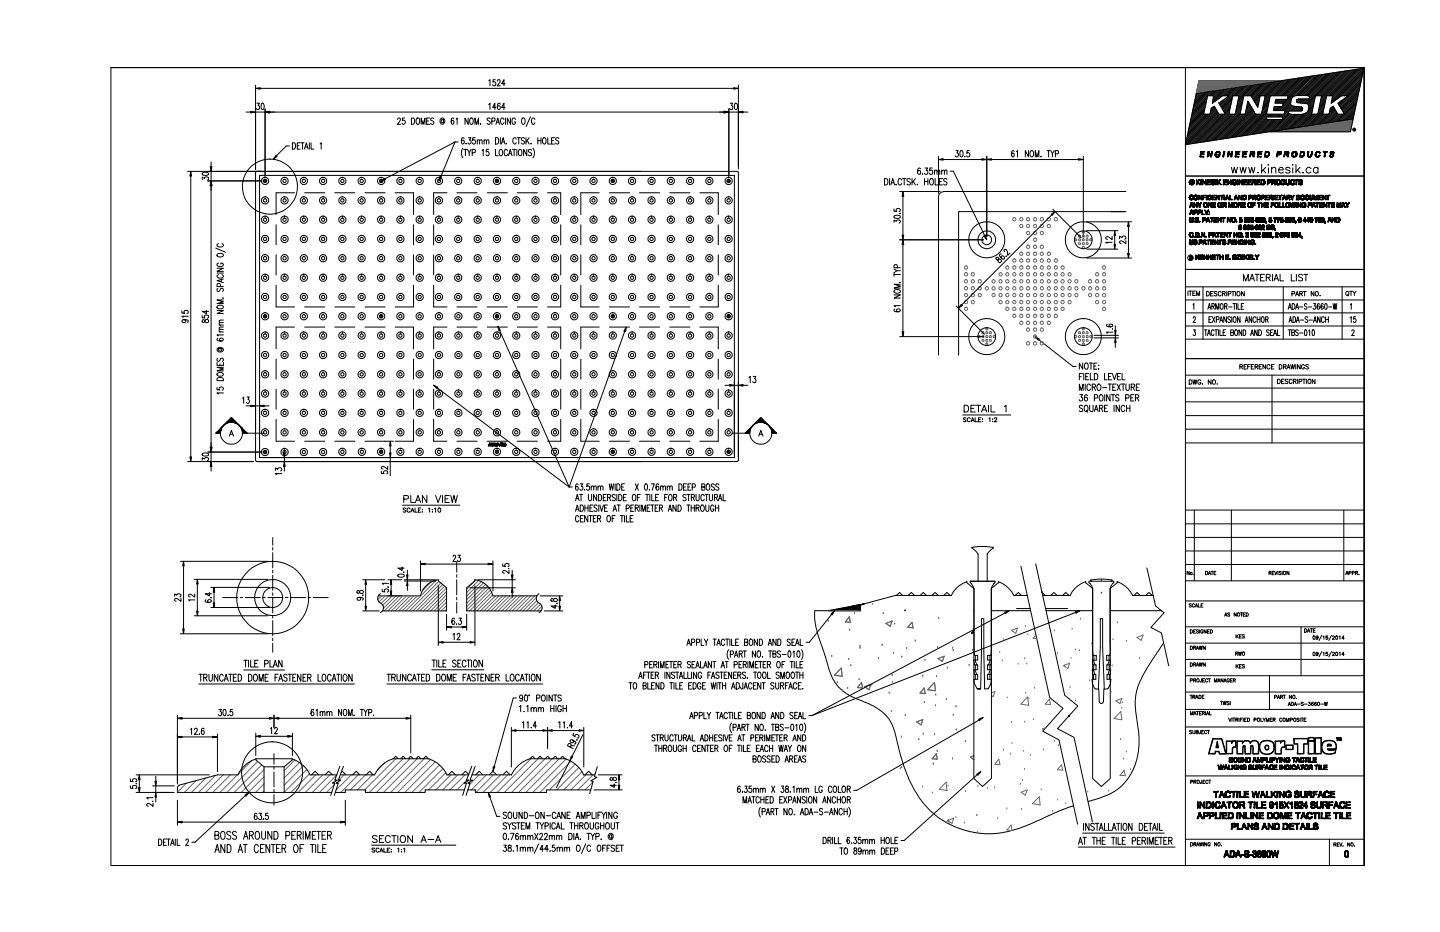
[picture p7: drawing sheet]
<svg xmlns="http://www.w3.org/2000/svg" width="432mm" height="279mm" viewBox="0 0 432 279" stroke-linecap="round" stroke-linejoin="round" font-family="sans-serif">
<g fill="none" stroke="#000" stroke-width=".3">
<path d="M73.8 33.6h1.4M76.6 25.5v25.2M76.6 33.6h2.9M77 30.9h.8l-.4 .8a.55 .55 0 0 1 .4 .8 .55 .55 0 0 1-.9 0M78 26.5h142M78.5 31.1l.2-.2a1.07 1.07 0 0 1 0 1.9l-.4-.3v-.5zM79.5 32.6v20.7M80.9 33.6h136.2M119.2 35.8l.2-.4a.51 .51 0 0 1 .7 .2 .51 .51 0 0 1-.2 .7l-.7 1h.9M121.3 35.4h-.6l-.1 .7a.57 .57 0 0 1 .9 .5 .57 .57 0 0 1-.9 .5v-.2M123.4 35.4a1.01 1.01 0 0 1 1 .6 1.01 1.01 0 0 1-.3 1.2l-.7 .1zM125 35.4h.1a1.03 1.03 0 0 1 .8 .7 1.03 1.03 0 0 1-.3 1.1l-.1 .1a1.1 1.1 0 0 1-.5-1.9z"/>
<path d="M126.3 37.3v-1.9l.6 1.9 .5-1.9v1.9M127.9 36.3h.6M128.8 35.4h-.9v1.9h.9M130.1 35.6l-.3-.2h-.5l-.1 .6a.8 .8 0 0 1 .8 1.2l-.5 .1-.4-.3M133 36.1l-.4-.3-.3 .3 .1 .6 .4 .1 .2-.3M133 35.8v.9a.65 .65 0 0 0 .5-.6 .65 .65 0 0 0-.5-.7 .87 .87 0 0 0-1.1 .9 .87 .87 0 0 0 1.1 .9l.1-.2M136.1 35.6l-.4-.2a1.21 1.21 0 0 0 0 1.9 .59 .59 0 0 0 .4-.7 .59 .59 0 0 0-.6-.5l-.2 .5M136.8 35.7l.3-.3v1.9M140.4 35.4v1.9l-1-1.9v1.9M141.1 35.4h.2a1.01 1.01 0 0 1 .6 .9 1.01 1.01 0 0 1-.6 1 1.34 1.34 0 0 1-.2-1.9zM142.4 37.3v-1.9l.5 1.9 .6-1.9v1.9M144 37.2h.2z"/>
<path d="M146.5 24.2l.4-.3v1.8M146.5 31.3l.4-.4v1.9M147 35.6l-.3-.2h-.5l-.2 .2 .2 .4a.79 .79 0 0 1 .7 1.2l-.5 .1-.4-.3M147.5 36.3h.8v-.9h-.8v1.9M148.5 23.9h-.6l-.1 .7a.55 .55 0 0 1 .8 .1 .55 .55 0 0 1-.1 .8 .55 .55 0 0 1-.7-.1M148.7 37.3l.6-1.9 .5 1.9M148.8 32.2h-1l.6-1.3v1.9M148.9 36.6h.7M149.1 24.3l.3-.4 .5 .1v.6l-.8 1.1h.9M150 31.2l-.3-.3a1.18 1.18 0 0 0-.2 1.9 .51 .51 0 0 0 .5-.6 .51 .51 0 0 0-.8-.3l-.1 .3M151.1 35.8a.56 .56 0 0 0-.7-.4 .56 .56 0 0 0-.4 .7v.4l.5 .8h.2l.4-.5M151.4 25.1h-1l.7-1.2v1.8"/>
<path d="M151.4 32.2h-1l.7-1.3v1.9M151.6 35.4v1.9M153.1 35.4v1.9l-1-1.9v1.9M154.5 35.8a.53 .53 0 0 0-.6-.4 .53 .53 0 0 0-.4 .7v.4a.55 .55 0 0 0 .5 .8 .55 .55 0 0 0 .5-.8h-.3M156.6 35.4h.2a1.03 1.03 0 0 1 .7 .7 1.03 1.03 0 0 1-.3 1.1l-.1 .1a1.1 1.1 0 0 1-.5-1.9zM159.1 35l-1.3 2.9M160.4 35.8a.53 .53 0 0 0-.7-.4 .53 .53 0 0 0-.3 .7v.4a.54 .54 0 0 0 .3 .8 .54 .54 0 0 0 .7-.5M218.6 33.6h2.8M218.6 32.6v20.7M218.9 30.9h.8l-.4 .8a.55 .55 0 0 1 .4 .8 .55 .55 0 0 1-.9 0M220.4 31.1l.2-.2a1.07 1.07 0 0 1 0 1.9l-.3-.3-.1-.5zM221.4 25.5v25.2"/>
<path d="M222.8 33.6h1.5M355.5 20.3v239.2M358.7 28l50.3-7.5-4.1 19h-24M358.8 28l-.1 .1M359.2 27.9l-.6 .6M359.6 27.9l-1.1 1.1M360 27.8l-1.6 1.6M360.4 27.8l-2.1 2.1M360.9 27.7l-2.6 2.6M361 34l-4.5 4.6M361 33.6l-4.5 4.5M361.1 34.2l-4.8 4.8"/>
<path d="M361.2 33.2l-4.5 4.5M361.2 27.6l-3.1 3.1M361.2 32.8l-4.5 4.5M361.4 32.3l-4.5 4.5M361.4 31.9l-4.5 4.5M361.5 34.2l-5.2 5.2M361.6 31.4l-4.6 4.5M361.6 27.6l-3.5 3.6M361.6 31l-4.5 4.5M361.7 30.6l-4.5 4.5M361.8 30.2l-4.5 4.4M361.8 34.2l-5.6 5.7"/>
<path d="M361.9 29.7l-4.5 4.5M362 29.3l-4.5 4.5M362.1 27.5l-4.2 4.1M362.1 28.8l-4.5 4.5M362.1 28.7h1.8l-.4 2.3 3.1-2.3h1.9l-3 2.2 2 3.3h-2l-1.4-2.4-.9 .7-.4 1.7h-1.9zM362.1 34.2l-6 6.1M362.4 27.4l-4.5 4.6M362.5 34.2l-6.5 6.5M362.8 27.4l-5.1 5.1M363.3 27.3l-5.6 5.6M363.5 32.3l-.4 .3M363.7 27.2l-1.5 1.5"/>
<path d="M364 27.2l-1.4 1.5M364.2 31.9l-1.1 1.1M364.3 32.1l-1.3 1.3M364.4 32.3l-1.5 1.6M364.5 27.2l-1.6 1.5M364.5 32.6l-8.6 8.6M364.7 32.8l-8.9 8.8M364.8 33l-9.1 9M364.9 27.1l-1.6 1.6M364.9 33.2l-9.3 9.3M365 33.4l-9.5 9.5M365.2 33.7l-9.7 9.7"/>
<path d="M365.2 27.1l-1.6 1.6M365.3 33.9l-9.5 9.4M365.4 34.1l-9.2 9.2M365.5 30.9h.1M365.6 34.2l-9 9M365.7 27l-1.8 1.7M365.9 34.2l-8.9 8.9M366.1 26.9l-2.3 2.3M366.3 34.2l-8.9 8.9M366.4 26.9l-2.6 2.6M366.6 34.2l-8.8 8.8M366.7 30l-1.1 1.1"/>
<path d="M366.9 26.8l-3.2 3.2M367 34.2l-8.7 8.7M367.3 26.7l-3.7 3.7M367.3 34.2l-8.7 8.7M367.7 26.7l-4.2 4.1M367.9 29.2l-2.2 2.2M368.1 26.6l-3.8 3.8M368.5 26.6l-3 3M368.5 34l-8.7 8.7M368.7 33.6l-9.2 9.1M368.7 34.2l-8.4 8.4M368.7 33.2l-9.6 9.6"/>
<path d="M368.8 32.7l-1.4 1.4M368.9 26.5l-2.3 2.3M368.9 32.3l-1.6 1.6M369 31.9l-1.9 1.8M369 34.2l-8.3 8.4M369.1 31.4l-2.1 2.1M369.2 31l-2.3 2.3M369.3 26.4l-2.3 2.3M369.3 30.6l-2.5 2.5M369.4 30.1l-2.8 2.7M369.4 34.2l-8.4 8.4M369.4 29.7l-2.9 2.9"/>
<path d="M369.6 29.3l-3.2 3.1M369.6 28.8l-3.3 3.4M369.7 28.7h1.8l-1.1 5.5h-1.9zM369.7 26.4l-2.4 2.3M369.7 34.2l-8.2 8.3M370.1 34.2l-8.2 8.2M370.1 26.3l-2.4 2.4M370.5 26.2l-2.5 2.5M370.9 26.2l-2.6 2.5M371.3 26.1l-5.4 5.5M371.7 26l-5.7 5.8M371.8 34.2l-7.9 7.9"/>
<path d="M371.9 33.7l-8.4 8.5M372 33.3l-8.9 8.9M372.1 26l-6 6M372.1 32.8l-9.4 9.5M372.1 34.2l-7.8 7.8M372.2 32.5l-9.9 9.9M372.3 32l-1.9 1.9M372.3 31.6l-1.7 1.8M372.5 31.1l-1.9 1.9M372.5 34.2l-7.8 7.8M372.5 25.9l-2.8 2.8M372.5 30.7l-1.8 1.8"/>
<path d="M372.7 30.3l-1.9 1.8M372.7 29.9l-1.8 1.8M372.8 29.4l-1.8 1.8M372.8 34.2l-7.7 7.7M372.9 25.9l-2.8 2.8M372.9 29l-1.8 1.8M373 28.7h2.1l2.1 3.5 .7-3.5h1.5l-1.1 5.5h-1.8l-2.3-3.9-.8 3.9h-1.6zM373.1 34.2l-7.5 7.7M373.3 25.8l-2.9 2.9M373.7 25.7l-2.9 3M374.1 25.7l-3 3M374.3 30.4l-.1 .1"/>
<path d="M374.4 30.6l-.3 .3M374.5 30.8l-.5 .5M374.6 25.7l-3.1 3M374.6 31l-.7 .8M374.8 31.2l-1 1M374.9 31.4l-1.2 1.2M375 25.6l-3.6 3.5M375 31.7l-1.4 1.3M375.1 31.9l-1.5 1.6M375.3 32.1l-1.9 1.8M375.3 25.5l-4 4M375.4 32.3l-9.5 9.5"/>
<path d="M375.5 32.5l-9.2 9.2M375.7 32.8l-8.9 8.9M375.8 25.5l-4.5 4.5M375.8 33l-8.7 8.6M375.9 33.2l-8.4 8.3M376 33.4l-8 8.1M376.2 25.4l-5.1 5M376.2 33.6l-7.9 7.8M376.3 33.9l-7.5 7.4M376.4 34l-7.2 7.3M376.5 25.3l-3.3 3.4M376.5 34.2l-6.9 7"/>
<path d="M376.9 34.2l-6.9 7M377 25.3l-3.4 3.4M377.2 31.8l-.2 .2M377.2 34.2l-6.8 6.9M377.3 31.4l-.4 .4M377.4 25.2l-3.5 3.5M377.4 31l-.6 .6M377.5 30.6l-.8 .8M377.6 34.2l-6.8 6.8M377.6 30.1l-1.1 1M377.7 29.7l-1.3 1.2M377.7 25.2l-3.5 3.5"/>
<path d="M377.7 29.2l-1.4 1.5M377.9 28.8l-1.7 1.7M377.9 34.2l-6.7 6.8M378.2 25.1l-3.6 3.6M378.6 25l-3.7 3.7M379 25l-3.9 3.8M379.4 24.9l-4.1 4.1M379.6 35.2l.1 .4M379.7 35.6l-4.9 4.8M379.7 35.6l.6 .2h4.2M379.8 24.8l-4.4 4.4M379.8 34.1l-6.6 6.5"/>
<path d="M379.8 35.1l-5.4 5.4M379.8 35.1h4.9M379.8 33.7l-7 7M379.8 35.7l-4.5 4.6M380 33.2l-7.6 7.6M380 34.2l-6.4 6.4M380 32.8l-8 8M380.2 24.8l-4.7 4.6M380.2 32.4l-8.6 8.5M380.2 35.8l-4.5 4.5M380.2 31.9l-1.9 2M380.3 31.5l-1.9 1.9"/>
<path d="M380.4 34.2l-6.4 6.3M380.4 31.1l-1.9 1.9M380.5 30.6l-1.9 1.9M380.5 35.8l-4.5 4.4M380.6 24.7l-4.9 5M380.6 30.2l-1.9 1.9M380.7 29.8l-1.9 1.9M380.7 34.2l-.9 .9M380.8 29.3l-2 1.9M380.8 35.8l-4.3 4.3M380.9 28.9l-1.9 1.9M380.9 28.7h5.4l-.3 1.1h-3.4l-.3 1.1h2.4l-.2 1h-2.4l-.3 1.3h3.5l-.3 1h-5.2z"/>
<path d="M381 24.6l-5.2 5.3M381 34.2l-.8 .9M381.1 35.8l-4.2 4.3M381.4 34.2l-.9 .9M381.4 24.6l-5.5 5.4M381.5 35.8l-4.3 4.2M381.7 34.2l-.8 .9M381.8 24.5l-5.8 5.8M381.8 35.8l-4.1 4.1M382.1 34.2l-.9 .9M382.2 24.5l-4.2 4.2M382.2 35.8l-4.1 4.1"/>
<path d="M382.3 31.9l-.3 .3M382.4 34.2l-.8 .9M382.5 35.8l-4 4M382.6 24.4l-4.3 4.3M382.6 31.9l-.7 .7M382.7 34.2l-.8 .9M382.8 29.8l-.3 .2M382.8 35.8l-3.9 4M383 31.9l-1.1 1.1M383 24.3l-4.3 4.4M383.1 29.8l-.7 .6M383.1 34.2l-.9 .9"/>
<path d="M383.2 35.8l-3.9 3.9M383.3 31.9l-1.2 1.3M383.4 24.3l-4.4 4.4M383.4 29.8l-1.1 1.1M383.4 34.2l-.8 .9M383.5 35.8l-3.8 3.8M383.7 31.9l-1.3 1.3M383.8 29.8l-1.2 1.1M383.8 34.2l-.9 .9M383.8 24.2l-4.5 4.5M383.9 35.8l-3.8 3.8M384 24.2h-24.5l-4 19.2"/>
<path d="M384 31.9l-1.2 1.3M384.1 29.8l-1.1 1.1M384.1 34.2l-.8 .9M384.2 24.1l-4.9 5M384.2 35.8l-3.7 3.7M384.4 31.9l-1.3 1.3M384.4 34.2l-.8 .9M384.5 29.8l-1.2 1.1M384.6 24.1l-5.4 5.4M384.6 35.8l-3.7 3.6M384.6 35.1l.1 .2M384.7 35.6l-.2 .2"/>
<path d="M384.8 29.8l-1.2 1.1M384.8 34.2l-.9 .9M385 24.1l-5.9 5.9M385.1 29.8l-1.1 1.1M385.4 24l-6.4 6.4M385.5 29.8l-1.2 1.1M385.8 23.9l-4.8 4.8M385.8 29.8l-1.1 1.1M386.3 23.9l-4.9 4.8M386.3 33.9l.4 .3M386.4 33.7l-1.6 1.5M386.4 34l-1.7 1.6 .1-.3"/>
<path d="M386.6 34.1l-5.3 5.3M386.6 23.8l-4.9 4.9M386.7 34.1l.6 .1M386.8 34.2l-5.1 5.2M387 23.8l-4.9 4.9M387 31l-2.2 2.2M387 31.3l-1.8 1.9M387.1 30.6l-2.6 2.6M387.1 31.5l-1.9 2M387.1 34.3l-5 5M387.2 31.6l3.1 .5 .3 .2-.1 .8M387.2 30.1l-3 3.1"/>
<path d="M387.3 34.3h3.1M387.3 29.7l-3.5 3.5M387.3 31.7l-2.2 2.2M387.5 23.7l-5.1 5M387.5 34.3l-5 5M387.6 31.8l-3.3 3.3M387.8 34.3l-4.8 4.9M387.8 23.6l-5 5.1M387.8 31.8l-3.2 3.3M388.2 31.9l-1.4 1.4M388.2 34.3l-4.9 4.8M388.3 23.6l-5.2 5.1"/>
<path d="M388.5 31.9l-1.4 1.4M388.5 34.3l-4.8 4.8M388.7 23.5l-5.2 5.2M388.8 31.9l-1.3 1.4M388.8 34.3l-4.6 4.7M388.9 29.9v.8h.2M389 28.6l-.6 .1-1.1 .7-.3 1.3 .3 .9M389 28.6h3M389.1 23.4l-5.3 5.3M389.1 30.8l2.6 .3M389.1 31.9l-1.3 1.4M389.2 34.3l-4.7 4.6"/>
<path d="M389.2 29.7l-.3 .2M389.4 29.7l-.6 .5M389.4 32l-1.2 1.3M389.5 23.4l-5.3 5.3M389.5 34.3l-4.6 4.6M389.7 29.7l-.9 .9M389.7 32l-1.2 1.3M389.8 34.3l-4.4 4.5M389.9 23.3l-5.4 5.4M390 29.7l-1.1 1M390.1 32.1l-1.2 1.2M390.2 34.3l-4.5 4.4"/>
<path d="M390.3 33.3h-3.8l-.2 .7M390.3 23.2l-5.5 5.5M390.3 32.1l-1.1 1.2M390.4 29.7l-1.2 1.1M390.4 33.1l-.1 .1M390.5 32.9l-.3 .4M390.5 34.3l-4.3 4.4M390.6 32.2l-1.1 1.1M390.6 32.5l-.7 .8M390.7 23.2l-5.5 5.5M390.7 29.7l-1.1 1.1M391 34.2l-4.4 4.4"/>
<path d="M391.1 23.1l-5.6 5.6M391.1 29.7l-1.2 1.2M391.4 29.7l-1.2 1.2M391.5 23.1l-5.6 5.6M391.5 34l-4.5 4.6M391.7 33.8l-1.3 .4M391.7 29.7l-1.2 1.2M391.9 23l-5.7 5.7M392.1 29.7l-1.3 1.2M392.3 22.9l-6.2 6.2M392.4 29.7l-1.3 1.3M392.7 22.9l-6.6 6.6"/>
<path d="M393.1 22.8l-8.4 8.4M393.4 33.9l-4.4 4.3M393.4 34.2l-4 4M393.5 22.7l-8.9 9M393.5 33.4l-4.9 4.9M393.6 33l-5.4 5.4M393.7 32.5l-5.9 5.9M393.7 34.2l-3.9 3.9M393.7 32.1l-6.3 6.4M393.9 31.7l-2.2 2.2M393.9 22.7l-10.4 10.5M393.9 31.2l-1.6 1.7"/>
<path d="M394 30.8l-1.6 1.7M394 34.2l-3.8 3.8M394.1 30.4l-1.6 1.6-.3 1.3M394.2 29.9l-1.7 1.8M394.3 22.7l-6.1 6.1M394.3 29.5l-1.9 1.9M394.4 29.1l-2.2 2.1M394.4 34.2l-3.8 3.8M394.4 28.7h1.9l-1.2 5.5h-1.8zM394.7 22.6l-6 6M394.7 34.2l-3.7 3.7M395 34.2l-3.6 3.7"/>
<path d="M395.1 22.5l-6.1 6.1M395.5 22.5l-6.1 6.1M395.9 22.4l-6.2 6.2M396.4 22.4l-6.3 6.2M396.7 34l-3.6 3.6M396.7 22.3l-6.3 6.3M396.7 34.2l-3.3 3.3M396.8 33.5l-4.1 4.2M396.9 33.1l-4.7 4.6M397 32.6l-5.2 5.2M397.1 32.2l-1.9 1.9M397.1 34.2l-3.2 3.3"/>
<path d="M397.1 22.2l-6.4 6.4M397.1 31.8l-1.8 1.9M397.2 31.4l-1.9 1.8M397.3 30.9l-1.8 1.9M397.4 30.5l-1.9 1.9M397.4 34.2l-3.1 3.2M397.5 30l-1.8 1.9M397.6 22.2l-6.5 6.4M397.6 29.6l-1.9 1.9M397.7 29.2l-1.9 1.9M397.7 34.2l-3.1 3.1M397.8 28.7h1.8l-.5 2.3 3.2-2.3h1.9l-3 2.2 1.9 3.3h-1.9l-1.4-2.4-.9 .7-.4 1.7h-1.9z"/>
<path d="M397.8 28.8l-1.9 1.8M397.9 22.1l-6.5 6.5M398.1 34.2l-3 3.1M398.3 22l-6.5 6.6M398.4 34.2l-2.9 3M398.8 22l-6.8 6.6 .7 .4-.2 .7h-3.2M399 32.4l-.1 .1M399.1 21.9l-6.7 6.8M399.5 21.9l-6.9 6.9M399.8 31.9l-1 1M399.9 32.1l-1.2 1.2M400 21.8l-7.3 7.3"/>
<path d="M400 32.3l-1.4 1.5M400.2 32.5l-1.7 1.7M400.3 32.7l-4.4 4.5M400.4 21.7l-7.8 7.8M400.4 33l-4.1 4.1M400.5 33.2l-3.8 3.8M400.7 33.4l-3.6 3.6M400.7 21.7l-9.3 9.3M400.8 33.6l-3.3 3.3M400.9 33.8l-3 3M401.1 34l-2.8 2.8M401.2 21.6l-9.5 9.5 .7 .5 .1 .5"/>
<path d="M401.2 34.2l-2.5 2.5M401.6 21.5l-9.6 9.6M401.6 34.2l-2.5 2.4M401.9 34.2l-2.4 2.4M402 21.5l-7.3 7.2M402.1 30.2l-.9 .9M402.3 34.2l-2.4 2.3M402.4 21.4l-7.3 7.3M402.6 34.2l-2.2 2.3M402.8 21.3l-7.4 7.4M403 34.2l-2.3 2.2M403.2 21.3l-7.4 7.4"/>
<path d="M403.3 29.3l-1.9 2M403.6 21.2l-7.5 7.5M404 21.2l-7.8 7.7M404.4 21.2l-8.2 8.1M404.8 21.1l-8.7 8.7M405.2 21l-9.2 9.2M405.6 21l-7.8 7.7M405.8 35.6l-50.3 7.8M405.8 35.4l-.2 .3M405.9 35.1l-.7 .7M406 20.9l-7.8 7.8M406 34.6l-1.2 1.2"/>
<path d="M406.1 34.2l-1.7 1.7M406.2 33.7l-2.2 2.2M406.3 33.3l-2.7 2.7M406.4 20.8l-7.9 7.9M406.4 32.8l-3.3 3.3M406.4 32.4l-3.6 3.7M406.5 32l-4.1 4.2M406.6 31.6l-4.7 4.7M406.7 31.1l-5.1 5.2M406.8 20.8l-8 7.9M406.8 30.7l-5.7 5.6M406.9 30.2l-3.8 3.9"/>
<path d="M407 29.8l-4 4.1M407.1 29.3l-4.3 4.4M407.2 20.7l-8 8M407.2 29l-4.5 4.5M407.3 28.5l-4.7 4.7M407.4 28.1l-5 4.9M407.5 27.6l-5.2 5.2M407.6 20.6l-8.1 8.1M407.6 27.2l-5.4 5.4M407.7 26.7l-5.6 5.7M407.7 26.4l-5.8 5.7M407.8 25.9l-6 6"/>
<path d="M407.9 25.5l-6.3 6.3M408 20.6l-8.5 8.5M408 25l-6.5 6.5M408.1 24.6l-4.1 4.1M408.2 24.1l-4.5 4.6M408.3 23.7l-5 5M408.4 20.5l-8.9 9M408.4 23.3l-5.4 5.4M408.5 22.9l-5.9 5.8M408.6 22.4l-6.5 6.5M408.7 22l-7.8 7.7M408.8 21.5l-9 9.1"/>
<path d="M408.9 20.5l-9.5 9.4M408.9 21.1l-9.7 9.6M408.9 20.6l-9.6 9.8M409.1 20.3h-375.8v239.2h375.8v-239.2v239.2M56.2 51.4h164.9l.2 .2M57.2 52.8v84.2M60.6 53.9v-.8l.7 .4a.57 .57 0 0 1 .8-.4 .57 .57 0 0 1 .2 .8l-.1 .1M60.7 51.9l.8-.3 .7 .1 .3 .5-.3 .3h-1.2l-.3-.1zM62.3 54.2h16.2M63.3 48.5v1.4M63.3 51.4v2.8M63.3 55.7v78.4"/>
<path d="M76.6 51.6v86.5M76.9 51.4l-.2 .2M77.8 52.6h142.4v84.6h-142.4zM79 54.2h1M79.5 53.8v.9M86.8 43.8h-1l-2.9 2.9M87.7 42.8a1.01 1.01 0 0 1 1 .6 1.01 1.01 0 0 1-.3 1.2l-.7 .1zM88.3 57.8h-5.5v6.5M89.1 43.7h.5M90 42.8h-.9v1.9h.9M90.2 42.8h1M90.7 42.8v1.9"/>
<path d="M91.3 44.7l.6-1.9 .5 1.9M91.4 57.8h6M91.5 44.1h.7M92.8 42.8v1.9M93.3 42.8v1.9h.8M96 43.1l.3-.3v1.9M100.4 57.8h6M109.5 57.8h6M113.8 54.3h.9M114.3 53.9v.8M118.5 57.8h5.5v6.5M134 57.8h-4v6.5"/>
<path d="M136.4 42.6h1M136.4 42.6l-4.2 10.4M136.4 42.6l-20.9 11M137 57.8h6.1M138.8 44.5a2.5 2.5 0 0 0 0 2.8M139.1 44.8h.9M139.2 41.5l-.5-.2a1.21 1.21 0 0 0 .1 1.9 .56 .56 0 0 0 .4-.7 .56 .56 0 0 0-.7-.4l-.1 .5M139.6 44.8v1.9M139.7 43h.1M140.2 44.8l.5 .9v1M140.4 41.3h.8l-.4 .7a.54 .54 0 0 1 .5 .8 .54 .54 0 0 1-1 0M141.3 44.8l-.6 .9"/>
<path d="M141.6 45.8l.8-.1 .1-.7-.9-.2v1.9M142.5 41.3h-.7l-.1 .8a.56 .56 0 0 1 .8 .1 .56 .56 0 0 1 0 .7 .56 .56 0 0 1-.8 .1v-.2M143.1 42.2l.3-.3 .3 .1 .1 1.2M143.1 41.9v1.3M143.8 42.2l.2-.2h.5l.1 1.2M144.6 45.2l.3-.4v1.9M145.1 42.2l.4-.3 .3 .1v1.2M145.1 41.9v1.3M145.8 42.2l.4-.3 .3 .1 .1 1.2M146.1 57.8h6M146.5 44.8h-.7v.8a.55 .55 0 0 1 .8 .1 .55 .55 0 0 1-.1 .7 .55 .55 0 0 1-.8 0M148.6 41.3a1.01 1.01 0 0 1 1 .6 1.01 1.01 0 0 1-.3 1.2l-.7 .1z"/>
<path d="M148.6 44.8v1.9h.8M148.6 54.2h.9M149 53.8v.9M149.9 44.9l.2-.1a1.02 1.02 0 0 1 .7 .9 1.02 1.02 0 0 1-.7 1 1.25 1.25 0 0 1-.2-1.8zM150 41.3v1.9M150.4 43.2l.5-1.9 .5 1.9M150.5 42.6h.7M151.8 43h.1M152.2 45.2l-.4-.4a1.02 1.02 0 0 0-.6 .9 1.02 1.02 0 0 0 .6 1l.4-.5M152.4 46.7l.6-1.9 .5 1.9M152.6 46h.7M153.7 44.8h.9"/>
<path d="M154.2 44.8v1.9M154.8 41.7a.53 .53 0 0 0-.6-.4 .53 .53 0 0 0-.4 .7v.7l.4 .5h.3l.3-.5M155 44.8v1.9M155.1 41.3h1M155.1 57.8h6M155.6 41.3v1.9M155.8 44.8a1.1 1.1 0 0 1 .3 1.9 1.03 1.03 0 0 1-.7-.8 1.03 1.03 0 0 1 .3-1zM157.3 41.5l-.3-.2h-.6v.6l.8 .5 .1 .5-.3 .3-.7-.3M157.7 41.3v1.9M158 44.8v1.9l-1-1.9v1.9M158.1 42.1l.6 1.1M158.7 41.3l-1 1.3"/>
<path d="M159.2 43h.1M159.4 45.1l-.3-.3-.7 .3 .1 .4 .7 .4v.7l-.5 .1-.3-.3M159.8 44.5a2.24 2.24 0 0 1 0 2.8M161.3 41.3v1.9M161.3 42.2h.9M162.2 41.3v1.9M162.8 41.5l.3-.2a1.01 1.01 0 0 1 .7 .9 1.01 1.01 0 0 1-.7 1l-.4-.8zM164.2 57.8h3.9v6.5M164.3 41.3v1.9h.8M165.4 42.2h.6M166.3 41.3h-.9v1.9h.9M167.6 41.5l-.4-.2-.6 .2 .1 .4 .6 .3a.51 .51 0 0 1 .1 .9 .51 .51 0 0 1-.8-.2"/>
<path d="M179.7 57.8h-5.5v6.5M182.7 57.8h6.1M183.3 54.2h.9M183.8 53.8v.9M191.8 57.8h6M200.8 57.8h6.1M209.9 57.8h5.5v6.5M218 54.2h.9M218.5 53.8v.9M221.4 51.6v86.5M265.2 53.5a.96 .96 0 0 1 1.1 1 .96 .96 0 0 1-1.1 .9zM266.7 53.5v1.9"/>
<path d="M267.1 55.4l.6-1.9 .6 1.9M267.3 54.8h.7M268.6 55.4h.2zM269.8 57.4h12.1M270.4 54a.56 .56 0 0 0-.7-.5 .56 .56 0 0 0-.4 .7v.5a.56 .56 0 0 0 .4 .7 .56 .56 0 0 0 .7-.4M270.6 53.5h1M270.7 58.9v11.6M271.1 53.5v1.9M273 53.8l-.4-.3-.6 .3 .1 .4 .7 .4v.8h-.5l-.3-.2M273.5 53.5v1.9M273.9 54.4l.6 1M274.5 53.5l-1 1.3"/>
<path d="M275.1 55.3v.1zM276 50.6l-.3-.2a1.1 1.1 0 0 0-.1 1.9 .56 .56 0 0 0 .5-.7 .56 .56 0 0 0-.7-.4l-.3 .4M276.7 52.1v.2zM277.2 53.5v1.9M277.2 54.4h1M277.4 50.4h.8l-.5 .7a.58 .58 0 0 1 .5 .8 .58 .58 0 0 1-1 0M278.2 53.5v1.9M278.9 53.8l.3-.3a1.07 1.07 0 0 1 .4 1.9h-.1a1.02 1.02 0 0 1-.6-1.6zM279.6 50.4h-.8v.7a.6 .6 0 0 1 .9 .5 .6 .6 0 0 1-.9 .5l-.1-.2M280.2 51.4l.2-.3h.5l.1 1.2M280.2 51v1.3M280.4 53.5v1.9h.9"/>
<path d="M281 51.4l.4-.4 .3 .1 .1 1.2M281.4 46.9v11.1M281.7 54.4h.5M282.4 51.4l.4-.4 .3 .1 .1 1.2M282.4 51v1.3M282.6 53.5h-.9v1.9h.9M282.8 47.8h11.6M282.9 57.5a1.52 1.52 0 0 0-1.5 1.4v47.5M282.9 57.4h54.7M283.2 51.4l.3-.4 .4 .1 .1 1.2M284 53.8l-.4-.3-.7 .3 .1 .4 .8 .4v.8h-.5l-.4-.2M284.9 51.3h1l9.4 19.3"/>
<path d="M286.6 45.2h.7l-.4 .7a.55 .55 0 0 1 .5 .8 .55 .55 0 0 1-1 0M288 45.2h.3a1.14 1.14 0 0 1-.1 1.9l-.4-.9zM289.3 46.9h.1M290.7 45.2h-.7l-.1 .8a.56 .56 0 0 1 .8 0 .56 .56 0 0 1 0 .8 .56 .56 0 0 1-.8 .1v-.2M295.9 46.9v24.1M297.3 47.8h26.1M304.1 45.4l-.4-.2a1.21 1.21 0 0 0 .1 1.9 .56 .56 0 0 0 .3-.7 .56 .56 0 0 0-.6-.4l-.2 .4M304.8 45.5l.3-.3v1.9M308.4 45.2v1.9l-.9-1.9v1.9M309 45.4l.3-.2a1.01 1.01 0 0 1 .7 .9 1.01 1.01 0 0 1-.7 1l-.5-.8zM310.4 47.1v-1.9l.5 1.9 .6-1.9v1.9M312 46.9h.2z"/>
<path d="M313.9 45.2h1M314.4 45.2v1.9M315.1 45.2l.5 .8v1.1M316.2 45.2l-.6 .8M316.5 46.1l.9-.1-.1-.8h-.8v1.9M324.9 46.9v24.1M355.5 52.8h53.6M369.2 50.2l.5 1.7 .4-1.7 .5 1.7 .5-1.7M371.8 50.2l.5 1.7 .4-1.7 .5 1.7 .5-1.7M374.4 50.2l.5 1.7 .4-1.7 .5 1.7 .5-1.7M377.1 51.8h.3zM378.3 49.3v2.6"/>
<path d="M378.8 50.9l.8 1M379.5 50.2l-1.2 1.2M380.2 49.4h.2zM380.4 50.3v1.6M381.3 50.7l.6-.5 .5 .1 .2 1.6M381.3 50.2v1.7M383.4 50.9h1.4a.71 .71 0 0 0-.7-.8 .71 .71 0 0 0-.7 .8v.3a.76 .76 0 0 0 .6 .7 .76 .76 0 0 0 .8-.3M386.8 50.6a.7 .7 0 0 0-.6-.5 .7 .7 0 0 0-.6 .5v.2l1.1 .4 .1 .4a.76 .76 0 0 1-1.2 0M387.5 49.4h.3zM387.7 50.3v1.6M388.6 49.3v2.6M389.1 50.9l.8 1"/>
<path d="M389.8 50.2l-1.2 1.2M390.6 51.8h.2zM393.1 50.6a.82 .82 0 0 0-1.2-.1 .82 .82 0 0 0 0 1.2 .82 .82 0 0 0 1.2-.1M395.2 50.6a.8 .8 0 0 0-1.1-.1 .8 .8 0 0 0 0 1.1 .8 .8 0 0 0 1.1 0M395.2 50.2v1.7M64.7 74.4l2.9 1.2M65.1 76.2a1.15 1.15 0 0 1 1.9 .5 1.35 1.35 0 0 1-1.9 0zM65.5 78.9a.53 .53 0 0 0-.4 .6 .53 .53 0 0 0 .7 .4l.7-.1 .5-.3-.3-.6h-.5v.3M65.5 73a.53 .53 0 0 0-.4 .7 .53 .53 0 0 0 .7 .3h.7l.5-.3v-.4l-.5-.3M82.8 67.4v6M82.8 76.4v6M124 67.4v6"/>
<path d="M124 76.4v6M130 67.4v6M130 76.4v6M168.1 67.4v6M168.1 76.4v6M174.2 67.4v6M174.2 76.4v6M215.4 67.4v6M215.4 76.4v6M268.1 66.7v-.7l.7 .4a.57 .57 0 0 1 .8-.4 .57 .57 0 0 1 .2 .8l-.2 .1M268.1 62.6v.7h.7a.58 .58 0 0 1 .5-.8 .58 .58 0 0 1 .5 .9h-.2M268.1 64.7l1.1-.2 .7 .2 .1 .3a1.23 1.23 0 0 1-1.9 .1z"/>
<path d="M269.8 71.9h25.1M269.8 64h.1M270.7 73.3v26.1M298.9 77.2l-.3 .3 .4 .4a.69 .69 0 0 1 .8-.2 .69 .69 0 0 1 .4 .8 .62 .62 0 0 1-.9-.1 .62 .62 0 0 1 .2-.9l-.2-.3zM300.2 76.2h-.4a1.15 1.15 0 0 0 1.4 1.4 .56 .56 0 0 0-.2-.8 .56 .56 0 0 0-.8 .2l.1 .5M301.2 75.4l-.1-.2a.41 .41 0 0 1 .4-.5 .41 .41 0 0 1 .4 .4l.3 1.4 .7-.7M301.7 76.8l.1 .1zM315.3 64.5l-26.9 26.9M315.7 62.7l8.5 8.6M325.8 66.5h13.5M325.8 77.4h13.5M325.8 69.2h9.4"/>
<path d="M325.8 74.7h9.4M333.2 63.4h4M333.5 72.7h-1.9l.4 .3M333.5 70.9v.9l-.9-.7a.51 .51 0 0 0-.7-.2 .51 .51 0 0 0-.1 .8l.3 .1M334.2 70.6v2.6M335.7 71.6v-.8l.8 .5a.54 .54 0 0 1 .7-.5 .54 .54 0 0 1 .2 .8l-.2 .1M337.6 72.1v1l-1.1-.8a.45 .45 0 0 0-.8 .1 .45 .45 0 0 0 .5 .6M337.6 63.4h-50.1v43M338.4 67.9v8.1M54.5 93.2v.7h.8a.57 .57 0 0 1 .5-.9 .57 .57 0 0 1 .4 .9l-.1 .1M55.2 95.8l.5 .4a.55 .55 0 0 1-.6 .5 .55 .55 0 0 1-.4-.7l.5-.2 1.2 .2v.6l-.2 .1M56.4 94.8h-1.9l.4 .3"/>
<path d="M60.6 94.6v.7h.7a.58 .58 0 0 1 .6-.9 .58 .58 0 0 1 .4 .9l-.1 .1M60.7 96v.6h.6a.68 .68 0 0 1 .4-.8 .68 .68 0 0 1 .8 .3 .64 .64 0 0 1-.7 .6 .64 .64 0 0 1-.5-.7zM61.9 93v1.1l-1.3-.7h1.9M65.1 93.1h1.9l-1.9 .9h1.9M65.1 80.4h1.9l-1.9 1h1.9M65.1 81.9h1.9M65.1 91.8a1.15 1.15 0 0 1 1.9 .4 1.35 1.35 0 0 1-1.9 0zM65.3 86.4l-.2 .3v.6h.6l.5-.8 .5-.1 .3 .3-.3 .7M65.5 82.4a.53 .53 0 0 0-.4 .6 .53 .53 0 0 0 .7 .4l.7-.1 .5-.4v-.2l-.5-.3M65.7 99.5h1.3M65.7 97.5h1.3M66.1 85.9l-.2-.9-.8 .1v.8h1.9"/>
<path d="M66.3 83.8v.7M66.8 89.4h.2zM67 98.7l-1.2 .1-.1 .4 .4 .3M67 98.1h-1.2v.5l.3 .1M67 96.7l-1.2 .1-.1 .4 .4 .3M67 96l-1.2 .1v.4l.3 .2M67 89.9h-1.9l1.9 .6-1.9 .5h1.9M67 83.6l-1.9 .5 1.9 .6M79 94.8h1M79.5 94.4v.9M82.8 85.5v6.5h5.5M88.3 98.1h-5.5v6.5"/>
<path d="M91.4 92h6M91.4 98.1h6M100.4 92h6M100.4 98.1h6M109.5 92h6M109.5 98.1h6M113.8 94.8h.9M114.3 94.4v.9M118.5 98.1h5.5v6.5M124 85.5v6.5h-5.5M130 85.5v6.5h4M134 98.1h-4v6.5"/>
<path d="M137 92h6.1M137 98.1h6.1M146.1 92h6M146.1 98.1h6M148.6 94.8h.9M149 94.4v.9M149.8 99.1l20.9 46.9M155.1 92h6M155.1 98.1h6M164.2 98.1h3.9v6.5M168.1 85.5v6.5h-3.9M174.2 85.5v6.5h5.5"/>
<path d="M179.7 98.1h-5.5v6.5M182.7 92h6.1M182.7 98.1h6.1M183.3 94.8h.9M183.8 94.4v.9M187.3 99.4l-16.6 46.6M191.8 92h6M191.8 98.1h6M200.8 92h6.1M200.8 98.1h6.1M209.9 98.1h5.5v6.5M215.4 85.5v6.5h-5.5"/>
<path d="M218 94.8h1M218.5 94.4v.9M268.1 88.4h1.9l-1.9 1h1.9M268.1 82.3h1.9M268.1 81.9v.9M268.1 80.7l.9 .5M268.1 87.1a1.12 1.12 0 0 1 1.9 .4 1.32 1.32 0 0 1-1.9 0zM268.3 92.7l-.2 .3a1.12 1.12 0 0 0 1.9 0 .56 .56 0 0 0-.7-.4 .56 .56 0 0 0-.4 .7l.5 .2M269.1 80.3l-.2-.9-.8 .1v.8h1.9M269.8 84.7h.1M270 91.6h-1.9l.4 .4M270 85.2h-1.9l1.9 .6-1.9 .6h1.9"/>
<path d="M270 81.2h-1l-.9 .5M286.8 91.8l8.4 8.4M332.1 97.2l-.3 .3a1.18 1.18 0 0 0 1.9 0 .56 .56 0 0 0-.7-.3 .56 .56 0 0 0-.4 .6l.4 .2M333.6 98.6h.1M333.7 99.6h-1.9l.4 .3M334.4 97.7v1.4M355.5 86h53.6M355.5 89.9h53.6M355.5 93.8h53.6M355.5 97.7h53.6M355.5 80.8h53.6M356.2 87.3v1.3"/>
<path d="M356.5 87.3h.9M356.9 87.3v1.3M357.7 87.9h.4M357.7 91.4l.3-.4v1.7M357.8 95.4l.1-.4h.5v.6l-.7 1.1h.8M357.9 98.9h.5l-.3 .6a.52 .52 0 0 1 .4 .6 .52 .52 0 0 1-.6 .4l-.2-.2M358.4 87.3h-.7v1.3h.7M358.8 88.6v-1.3l.5 1.3 .4-1.3v1.3M360.7 86v15.7M361.2 98.9h.7M361.6 98.9v1.7M361.8 87.4a.69 .69 0 0 1 .9 .6 .69 .69 0 0 1-.9 .7z"/>
<path d="M362.2 92.7l.4-1.7 .5 1.7M362.3 92.1h.6M362.5 95.8h.5M363 88h.5M363.3 94.9h-.8v1.8h.8M363.4 91.8l.7-.1-.2-.7h-.5v1.7M363.5 94.9l.8 1.8M363.8 87.4h-.8v1.3h.8M363.8 91.8l.4 .9M364 99.3l-.2-.4a.99 .99 0 0 0-.4 1.6h.5l.1-.4M364.3 98.9h.8M364.3 94.9l-.8 1.8"/>
<path d="M364.5 92.7v-1.7l.5 1.7 .5-1.7v1.7M364.7 98.9v1.7M364.7 95.8l.8-.1-.1-.7-.7-.1v1.8M364.9 87.6l-.2-.2-.6 .2 .8 .7-.2 .4-.6-.2M365.4 98.9v1.7M365.7 96.7l.5-1.8 .5 1.8M365.8 98.9v1.7h.7M365.9 96.1h.6M366.2 87.7a.46 .46 0 0 0-.5-.3 .46 .46 0 0 0-.4 .5v.3a.46 .46 0 0 0 .4 .5 .46 .46 0 0 0 .5-.3M366.2 91a.92 .92 0 0 1 .6 .9 .92 .92 0 0 1-.6 .8 1.26 1.26 0 0 1 0-1.7zM366.6 88h.7v-.5l-.7-.1v1.3M366.8 99.7h.5"/>
<path d="M367 88l.4 .7M367.2 91.8h.7v-.7l-.7-.1v1.7M367.5 98.9h-.7v1.7h.7M367.6 91.8l.4 .9M367.8 94.9v1.8l-.8-1.8v1.8M367.8 87.4v1.3M368.3 88.1l.7-.1v-.5l-.7-.1v1.3M368.4 92h1M369 95.2l-.3-.3-.4 .1a.73 .73 0 0 0 .6 1v.6l-.5 .1-.2-.3M369 99.7l.8-.2-.1-.6h-.7v1.7l.7-.1 .2-.5-.3-.3M369.4 87.4h.8M369.4 94.9v1.8"/>
<path d="M369.7 91h.8M369.7 87.4v1.3M370 95l.1-.1a.95 .95 0 0 1 .6 .9 .95 .95 0 0 1-.6 .9 1.17 1.17 0 0 1-.1-1.7zM370.1 91v1.7M370.4 98.9h.2a.91 .91 0 0 1 .6 .8 .91 .91 0 0 1-.6 .9 1.17 1.17 0 0 1-.2-1.7zM370.5 87.4v1.3M370.8 91v1.7M371 87.6l.1-.2a.58 .58 0 0 1 .8 .7 .58 .58 0 0 1-.9 .4zM371.2 91v1.7h.7M371.8 94.9v1.8l-.7-1.8v1.8M372.2 91.8h.5M372.3 98.9v1.7l-.8-1.7v1.7"/>
<path d="M372.8 98.9a.95 .95 0 0 1 .8 .6 .95 .95 0 0 1-.2 1l-.6 .1zM372.9 84.2v-2l.7 2 .7-2v2M372.9 91h-.7v1.7h.7M373.1 87.4v1.3l-.8-1.3v1.3M373.4 96.7l.4-1.8 .5 1.8M373.5 96.1h.6M374.7 84.2l.8-2 .7 2M375 83.6h.9M375.3 94.9v1.8l-.7-1.8v1.8M376.4 82.2h1.2M376.6 95.4a.46 .46 0 0 0-.6-.5 .46 .46 0 0 0-.3 .7v.4a.46 .46 0 0 0 .3 .6 .46 .46 0 0 0 .6-.3M376.9 82.2v2"/>
<path d="M377 98.9v1.7l-.8-1.7v1.7M377 95.8h.8M377 94.9v1.8M377.4 98.9a.86 .86 0 0 1 .9 .8 .86 .86 0 0 1-.9 .9zM377.8 94.9v1.8M378 83.2h.7M378.4 95l.1-.1a1.04 1.04 0 0 1 .4 1.7l-.1 .1a.96 .96 0 0 1-.4-1.7zM379.1 82.2h-1.1v2h1.1M379.5 95.8l.7-.1v-.7l-.7-.1v1.8M379.7 83.2l1.2-.2v-.6l-1.2-.2v2M379.9 95.8l.4 .9M380.3 83.2l.6 1"/>
<path d="M380.6 99.1a.4 .4 0 0 0-.6-.2 .4 .4 0 0 0 0 .7l.4 .2a.44 .44 0 0 1 .1 .7 .44 .44 0 0 1-.7-.2M381 99.7h.4M381.6 82.2v2M381.7 98.9h-.7v1.7h.7M382 84.2l.7-2 .7 2M382.3 83.6h.8M383.1 98.9v1.7h.7M383.8 82.2v2h1.1M384.8 86v15.7M386.3 92.7l.5-1.7 .4 1.7M386.3 98.9h.8M386.4 92.1h.6"/>
<path d="M386.5 96.7l.5-1.8 .4 1.8M386.7 96.1h.6M386.7 98.9v1.7M387.2 82.2v2h1.1M387.3 99.7l.8-.2-.1-.6h-.7v1.7l.7-.1 .2-.5-.3-.3M387.4 88.1l.8-.1v-.5l-.8-.1v1.3M387.5 91a.86 .86 0 0 1 .8 .9 .86 .86 0 0 1-.8 .8zM387.7 94.9a.94 .94 0 0 1 .9 .7 .94 .94 0 0 1-.3 1l-.6 .1zM388.5 88.7l.5-1.3 .4 1.3M388.5 92.7l.5-1.7 .4 1.7M388.7 88.3h.5M388.7 92.1h.5"/>
<path d="M388.7 96.7l.5-1.8 .4 1.8M388.7 82.2v2M388.9 96.1h.6M389.3 99.1l-.2-.2h-.5l-.1 .5a.73 .73 0 0 1 .7 1.1l-.4 .1-.3-.3M389.7 92h1M389.7 99.8h1M389.7 88h.7l.1-.5-.8-.1v1.3M389.9 96h1.1M390.1 88l.5 .7M390.6 82.6a.6 .6 0 0 0-.7-.4 .6 .6 0 0 0-.5 .7l1 .5 .2 .6-.5 .2-.7-.2M390.8 87.4h.9M391 82.2h1.2"/>
<path d="M391.2 87.4v1.3M391.3 98.9h.5v.3v1.1l-.2 .3-.3-.1-.1-.2zM391.6 82.2v2M391.9 91.3a.4 .4 0 0 0-.6-.2 .4 .4 0 0 0 0 .7l.5 .3 .1 .4-.2 .2-.6-.2M392.2 95.2a.42 .42 0 0 0-.7-.2 .42 .42 0 0 0 .1 .7l.3 .1a.44 .44 0 0 1 .2 .8 .44 .44 0 0 1-.8-.2M392.4 92h1M392.4 99.2l.3-.3v1.7M392.5 96h1.1M393.6 98.9h.1a1.03 1.03 0 0 1 0 1.7l-.1-.1-.2-.7zM393.9 91h.6l-.4 .7a.47 .47 0 0 1 .5 .7 .47 .47 0 0 1-.9 0M393.9 96.7l.4-1.8 .5 1.8M394 87.4v1.3l-.8-1.3v1.3"/>
<path d="M394 96.1h.6M394.5 87.6l.1-.2a.61 .61 0 0 1 .8 .6 .61 .61 0 0 1-.8 .7l-.2-.5zM395.7 91.3l-.3-.3a1.09 1.09 0 0 0-.1 1.7 .45 .45 0 0 0 .4-.6 .45 .45 0 0 0-.7-.1v.1M395.8 88.6h.1M395.8 94.9v1.8l-.7-1.8v1.8M396.8 91.3l-.3-.3a1.09 1.09 0 0 0 0 1.7 .45 .45 0 0 0 .4-.6 .45 .45 0 0 0-.7-.1l-.1 .1M397.1 95.4a.46 .46 0 0 0-.5-.5 .46 .46 0 0 0-.4 .7v.4a.46 .46 0 0 0 .3 .6 .46 .46 0 0 0 .6-.3M397.4 91.1l.1-.1a1.14 1.14 0 0 1 .1 1.7h-.2l-.2-.7zM397.5 95.8h.8M397.5 94.9v1.8M398.3 94.9v1.8M398.4 92h1"/>
<path d="M399.7 91l.3 1.7 .3-1.7 .3 1.7 .3-1.7M402.4 86v15.7M404.1 88.3l.3 .4M404.7 87.3h.9M404.9 95.3l.3-.4v1.8M404.9 91.4l.3-.4v1.7M405.1 87.3v1.3M405.4 99.3a.37 .37 0 0 1 .5-.4 .37 .37 0 0 1 .1 .6l-.7 1.1h.8M405.7 87.3l.4 .7v.6M406.5 94.9h-.6v.7a.51 .51 0 0 1 .8 .5 .51 .51 0 0 1-.8 .4l-.1-.2M406.6 87.3l-.5 .7M409.1 80.8h-53.6h53.6"/>
<path d="M65.1 116.1v.7l.8 .1a.58 .58 0 0 1 0-.8 .58 .58 0 0 1 .8 0l.3 .6-.4 .3M65.1 108.7v.8h1.9v-.8M65.1 113.4a1.27 1.27 0 0 1 1.9 .3v.4h-1.9zM65.1 112a1.18 1.18 0 0 1 1.9 .3 1.06 1.06 0 0 1-1.1 .5 1.06 1.06 0 0 1-.8-.7zM65.3 107.4l-.2 .3v.5l.6 .1 .5-.9h.5l.3 .3-.3 .6M65.3 101.4l-.2 .4a1.12 1.12 0 0 0 1.9-.1 .56 .56 0 0 0-.7-.3 .56 .56 0 0 0-.4 .7l.4 .1M65.8 104.5l-.2 .1a.45 .45 0 0 0 .4 .6 .45 .45 0 0 0 .4-.6l-.2-.1M66 109v.5M66.7 104.3a.9 .9 0 0 1-.4 1.3 .9 .9 0 0 1-1.2-.6 .82 .82 0 0 1 .5-.8 .82 .82 0 0 1 .9 .3h-1M67 117.8h-1.9l.4 .3M67 110.1h-1.9l1.9 .5-1.9 .6h1.9M67 100.4h-1.9l.4 .3"/>
<path d="M72.7 119.4l.4-.4v1.9M74 119h.7l-.4 .8a.53 .53 0 0 1 .5 .7 .53 .53 0 0 1-.9 .1M82.8 107.6v6.1M82.8 116.7v6M124 107.6v6.1M124 116.7v6M130 107.6v6.1M130 116.7v6M131.2 116.3l39.5 29.7M168.1 107.6v6.1M168.1 116.7v6M174.2 107.6v6.1"/>
<path d="M174.2 116.7v6M215.4 107.6v6.1M215.4 116.7v6M217.3 115.5h1.5M220.2 115.5h1.2M222.8 115.5h1.5M224.6 113.2l.4-.4v2M225.9 112.8h.7l-.4 .7a.57 .57 0 0 1 .4 .8 .57 .57 0 0 1-.8 .3l-.1-.2M269.8 100.9h25.1M311.5 101.8l10.2 8.1h1M323.6 117v-1.9l.6 1.9 .6-1.9v1.9M323.6 112.9h.6"/>
<path d="M323.8 118.3h.8l-.4 .8a.55 .55 0 0 1 .4 .8 .55 .55 0 0 1-1-.1M324.6 112h-1v1.9M324.7 108.8v1.9l-1.1-1.9v1.9M325 112v1.9M325.3 109.1l.3-.3a1.03 1.03 0 0 1 .8 .8 1.03 1.03 0 0 1-.3 1l-.2 .1a.98 .98 0 0 1-.6-1.6zM325.4 115.1v1.9M325.6 112.9h.5M326.1 118.6l-.4-.3a1.1 1.1 0 0 0 0 1.9 .52 .52 0 0 0 .5-.5 .52 .52 0 0 0-.4-.5 .52 .52 0 0 0-.6 .4M326.5 112h-.9v1.9h.9M326.6 108.8h1M326.9 112v1.9h.9M327 115.6l-.4-.5a1.1 1.1 0 0 0-.3 1.9h.5l.2-.4"/>
<path d="M327.1 108.8v1.9M327.5 116.1l.8-.1 .2-.3-.1-.4-.9-.2v1.9M328 100.5h7.4M328 101.3h7.4M328 109.7h.6M328 116.1l.5 .9M328.2 112a.96 .96 0 0 1 1 .9 .96 .96 0 0 1-1 1zM328.2 119.3h.8l.1-.8-.9-.2v1.9M328.9 108.8h-.9v1.9h.9M329.4 109.5h.2zM329.4 115.1a.97 .97 0 0 1 .7 1 .97 .97 0 0 1-.7 .9 1.2 1.2 0 0 1 0-1.9zM329.4 110.6h.1"/>
<path d="M329.9 118.4l.2-.1a.99 .99 0 0 1 .7 1 .99 .99 0 0 1-.7 .9 1.25 1.25 0 0 1-.2-1.8zM330.6 116.2h1.3M331.2 112v1.9h.8M331.3 118.3v1.9M332.3 115.1h1M332.4 112.9h.6M332.8 115.1v1.9M332.9 118.3v1.9l-1.1-1.9v1.9M333.2 118.3h1M333.4 112h-1v1.9h1M333.6 112l.6 1.9 .6-1.9M333.7 116.1h.5"/>
<path d="M333.7 118.3v1.9M334.4 100.5v.8M334.4 102.7v1.4M334.6 115.1h-.9v1.9h.9M334.9 115.1l1.1 1.9M335.1 112.9h.5M335.5 118.6l-.1-.2a.56 .56 0 0 0-.9 .2l.1 .3 .8 .5 .1 .3-.3 .5-.7-.2M336 115.1l-1.1 1.9M336 112h-.9v1.9h.9M336.3 115.1h1M336.5 112v1.9h.9M336.8 115.1v1.9"/>
<path d="M337.6 119.3h.8l.1-.8-.9-.2v1.9M337.6 115.1v1.4l.5 .5 .5-.2v-1.7M339.1 119.3h.5M339.2 116.1l.9-.1 .1-.7-1-.2v1.9M339.7 116.1l.5 .9M340 118.3h-.9v1.9h.9M340.5 119.3l.9-.2v-.6l-.9-.2v1.9M340.7 116.1h.6M341 119.3l.5 .9M341.7 115.1h-1v1.9h1M355.5 101.7h53.6M355.5 107.5h53.6"/>
<path d="M355.5 112.5h53.6M355.5 116.3h53.6M356.6 113.9a.69 .69 0 0 1 .8 .6 .69 .69 0 0 1-.8 .7zM357.7 113.9l.3 1.3 .3-1.3 .3 1.3 .3-1.3M360.1 114.2a.46 .46 0 0 0-.5-.3 .46 .46 0 0 0-.4 .5v.3a.45 .45 0 0 0 .4 .5 .45 .45 0 0 0 .5-.5h-.3M360.5 115.1h.1M362.1 100.6l.4-1.7 .5 1.7M362.3 100h.5M363.1 113.9v1.3l-.8-1.3v1.3M363.7 114.1l.1-.2a.61 .61 0 0 1 .7 .6 .61 .61 0 0 1-.7 .6l-.3-.4zM365 115.1h.1M371.8 109.9h.7v-.5l-.7-.1v1.3"/>
<path d="M372.2 109.9l.4 .7M373 109.9h.5M373.8 109.3h-.8v1.3h.8M374.1 109.9h.5M374.9 109.3h-.8v1.3M375 100.6l.5-1.7 .4 1.7M375.1 100h.6M375.2 109.9h.5M376 109.3h-.8v1.3h.8M376.4 109.9h.6l.1-.5-.7-.1v1.3M376.7 109.9l.5 .7M377.6 109.9h.5"/>
<path d="M378.3 109.3h-.7v1.3h.7M379.5 109.3v1.3l-.8-1.3v1.3M380.8 109.6a.46 .46 0 0 0-.5-.3 .46 .46 0 0 0-.4 .5v.3a.46 .46 0 0 0 .4 .5 .46 .46 0 0 0 .5-.3M381.2 109.9h.5M381.4 112.5v20.3M381.9 100.6l.4-1.7 .5 1.7M382 109.3h-.8v1.3h.8M382.1 100h.5M383.1 113.7a.69 .69 0 0 1 .8 .6 .69 .69 0 0 1-.8 .7zM383.6 109.3h.4a.76 .76 0 0 1 0 1.3h-.4zM384.3 114.3h.5M384.9 109.9h.7v-.5l-.7-.1v1.3"/>
<path d="M385 113.7h-.7v1.3h.7M385.2 109.9l.5 .7M385.9 110.6l.5-1.3 .4 1.3M386.1 110.2h.6M386.2 113.9l-.3-.2-.5 .2 .1 .3 .6 .2a.4 .4 0 0 1-.2 .6 .4 .4 0 0 1-.5-.2M387 109.3l.3 1.3 .3-1.3 .3 1.3 .3-1.3M387.5 114a.46 .46 0 0 0-.6-.3 .46 .46 0 0 0-.3 .5v.3a.46 .46 0 0 0 .3 .5 .46 .46 0 0 0 .6-.3M387.8 114.3l.7-.1 .1-.4-.8-.1v1.3M388.3 114.3l.4 .7M388.5 109.3v1.3M389.1 113.7v1.3M389.6 114.4l.7-.1v-.5l-.7-.1v1.3"/>
<path d="M389.9 109.3v1.3l-.8-1.3v1.3M390.6 113.7h.9M391 113.7v1.3M391.1 109.6a.46 .46 0 0 0-.5-.3 .46 .46 0 0 0-.3 .5v.3a.45 .45 0 0 0 .4 .5 .45 .45 0 0 0 .4-.5h-.2M391.7 113.7v1.3M392.4 109.5l-.4-.2-.5 .2 .2 .3 .5 .3a.4 .4 0 0 1-.1 .6 .4 .4 0 0 1-.6-.3M392.4 113.7a.58 .58 0 0 1 .7 .7 .58 .58 0 0 1-.8 .4l-.1-.6zM394.3 113.7v1.3l-.8-1.3v1.3M56.2 138.4h19.8M60.6 137.9v-.7l.7 .4a.55 .55 0 0 1 .8-.4 .55 .55 0 0 1 .2 .8l-.1 .1M60.7 136l1.5-.2 .3 .2v.3l-.3 .4h-1.2l-.3-.2zM62.3 135.5h16.2"/>
<path d="M63.3 135.5v2.9M63.3 139.8v1.4M66.1 129.9h-1.4l4.7-4.7 4.7 4.7h-1.3M68.8 130.8l.6-1.8 .6 1.8M69 130.2h.8M73.8 121.7h1.4M74.1 129.9h5.2M76.6 121.7h1.2M76.7 138.1l.2 .2M76.9 138.4h144.2M77.8 120.7v8.2M79 135.5h1"/>
<path d="M79.2 121.7h1.5M79.5 135v1M82.8 125.7v6.6h5.5M85.3 134.3v1.5M85.3 137.2v1.2M85.3 139.8v1.4M91.4 132.3h6M100.4 132.3h6M109.5 132.3h8.5M113.8 135.5h.9M114.3 135v1M116.3 139.8v.9l-1.2-.8a.43 .43 0 0 0-.7 .1 .43 .43 0 0 0 .5 .6"/>
<path d="M117 133.7v2.1M117 137.2v5.4M124 125.7v6.6h-5.5M130 125.7v6.6h4M137 132.3h6.1M146.1 132.3h6M146.8 132.8l.4 .9-.1-.3h-.4l-.2 .3zM146.9 132.9l.1 .4h-.3zM147.4 133.2h.1M147.5 133h-.2v.7l.1-.5M147.5 133.1h.1M147.5 133l.1 .2"/>
<path d="M147.5 133h.1M147.5 133.1l-.1 .1M147.8 133.2h.1M147.9 133h-.3v.7l.2-.5M147.9 133h.3M147.9 133h.1M147.9 133.2h-.1M147.9 133.2h.1M147.9 133.2l.1 .5 .1-.5M148.1 133.2h.1M148.1 133.2h.2M148.2 133l.2 .2v.5l-.1-.5"/>
<path d="M148.2 133h.1M148.3 133.2h.1M148.5 133.2l.1 .5M148.5 133.2h.1M148.6 135.5h.9M148.6 133.7h.1M148.7 133a.32 .32 0 0 1 .3 .4 .32 .32 0 0 1-.4 .3M148.7 133h.1M148.7 133l-.2 .2M149 135v1M149.2 133.1l-.1 .6 .1-.5M149.2 133.2h.1"/>
<path d="M149.2 133.1h.1M149.3 133.2h.1M149.3 133h.1M149.3 133.2h-.1M149.3 133l-.1 .1M149.4 133l-.1 .2M149.4 133h.1M149.6 133.4h.1M149.8 133.2h.1M149.8 133.5h.1M149.9 133.4h.1M150 132.8h.6l-.2 .1v.8l-.1-.8z"/>
<path d="M151.2 133.5h.1M151.2 133.5v.2M151.2 133.1h.1M151.2 133.1v.4M151.2 133.7h.1M151.2 133.2h.4zM151.4 133.6l.2-.2-.1 .3h-.3M151.4 133.6h.1M151.4 133l.2 .1M151.4 133h.1M151.4 133l-.2 .1M151.6 133.1l.1 .3"/>
<path d="M151.6 133.1h.1M151.7 133.4h-.5l.2 .2M151.7 133.4h.1M155.1 132.3h6M168.1 125.7v6.6h-3.9M174.2 125.7v6.6h5.5M182.7 132.3h6.1M183.3 135.5h.9M183.8 135v1M191.8 132.3h6M200.8 132.3h6.1M215.4 125.7v6.6h-5.5"/>
<path d="M218 135.5h1M218.5 135v1M219.6 129.9h5.2h-1.4l4.7-4.7 4.7 4.7h-1.4M221.3 138.1l-.2 .2M227.5 130.8l.6-1.8 .7 1.8M227.7 130.2h.8M288.7 124.4h14.4M289.1 121.5h.7a1.11 1.11 0 0 1 .7 1 1.11 1.11 0 0 1-.7 1h-.7zM289.7 125.4h-.9l.9 .7-.3 .3-.6-.2M290.9 125.5a.47 .47 0 0 0-.5-.3 .47 .47 0 0 0-.3 .5v.3a.47 .47 0 0 0 .3 .4 .47 .47 0 0 0 .5-.2M291.1 122.4h.9M291.2 126.4l.4-1.2 .5 1.2"/>
<path d="M291.4 126.1h.6M292.4 125.2v1.2h.8M292.5 121.5h-1.4v2h1.4M292.7 121.5h1.4M293.4 121.5v2M293.4 125.8h.5M294.2 125.2h-.8v1.2h.8M294.3 123.5l.8-2 .8 2M294.6 125.6h.1M294.6 126.3h.1M294.6 122.9h1M296.4 121.5v2"/>
<path d="M296.5 125.4l.3-.2v1.2M297.2 121.5v2h1.2M297.7 125.6h.1M297.7 126.3h.1M298.2 125.5l.2-.3 .5 .2-.1 .5-.7 .5h.8M301.2 121.9l.5-.4v2M324.7 121.7l-.4-.2-.7 .2 .2 .5 .6 .3a.53 .53 0 0 1 .1 .9 .53 .53 0 0 1-.9-.3M325.2 121.7l.4-.2a1.07 1.07 0 0 1 .7 .9 1.07 1.07 0 0 1-.5 1 1.03 1.03 0 0 1-.6-1.7zM325.7 123l.5 .6M326.8 121.5v1.4l.4 .5 .5-.3 .1-1.6M328.2 123.4l.5-1.9 .6 1.9M328.3 122.8h.8"/>
<path d="M329.7 122.4l.9-.1v-.6l-.9-.2v1.9M330.2 122.4l.5 1M331.2 122.4h.6M332.2 121.5h-1v1.9h1M334.1 121.5v1.9M335.6 121.5v1.9l-.9-1.9v1.9M337.3 121.9l-.4-.4a.97 .97 0 0 0-.8 .9 .97 .97 0 0 0 .8 1l.4-.5M337.8 122.4h1M337.8 121.5v1.9M338.8 121.5v1.9M355.5 120.5h53.6M355.5 124.6h53.6"/>
<path d="M355.5 128.7h53.6M355.5 132.8h53.6M82.6 141v-.7l.7 .4a.56 .56 0 0 1 .8-.5 .56 .56 0 0 1 .2 .9l-.2 .1M84.5 142h-1.9l.4 .3M114.3 141.2v.7l.9 .1a.55 .55 0 0 1 0-.8 .55 .55 0 0 1 .8 .1 .55 .55 0 0 1-.1 .8M120.7 151.5h17.2M121.1 149.6l1.2-.1 .1-.8-1.3-.2v2.1M121.7 152.5l-.3-.2-.5 .2 .1 .3 .7 .4-.3 .4-.5-.2M123 152.6a.5 .5 0 0 0-.7-.3 .5 .5 0 0 0-.2 .7 .46 .46 0 0 0 .4 .6 .46 .46 0 0 0 .5-.4M123.2 148.5v2.1h1.2M123.2 153.6l.5-1.3 .4 1.3M123.4 153.1h.5"/>
<path d="M124.4 152.3v1.3h.7M124.6 150.6l.7-2.1 .9 2.1M124.8 149.9h1M125.5 152.9h.4M126.2 152.3h-.7v1.3h.7M126.7 152.7h.1M126.7 153.4h.1M128 148.5v2.1l-1.3-2.1v2.1M128.5 152.5l.3-.2v1.3M129.7 152.7h.1M129.7 153.4h.1M130.3 152.5l.3-.2v1.3"/>
<path d="M130.6 148.5l.8 2.1 .8-2.1M131.5 152.3h.2a.67 .67 0 0 1 .4 .6 .67 .67 0 0 1-.4 .7l-.4-.6zM132.7 148.5v2.1M133.5 149.5h.8M134.7 148.5h-1.2v2.1h1.2M135.2 148.5l.4 2.1 .5-2.1 .5 2.1 .5-2.1M170.7 146h.9M172.6 150.1l.5-1.9 .6 1.9M172.6 153.3l.5-1.9 .6 1.9M172.8 149.5h.6M172.8 152.7h.6M173.3 145.4l-.2-.4a1.18 1.18 0 0 0-.1 1.9 .56 .56 0 0 0 .4-.6 .56 .56 0 0 0-.6-.4l-.2 .4"/>
<path d="M173.6 155a.53 .53 0 0 0-.7-.4 .53 .53 0 0 0-.3 .7v.5a.53 .53 0 0 0 .3 .7 .53 .53 0 0 0 .7-.5M173.8 148.2h.9M174 145h.7l-.4 .8a.54 .54 0 0 1 .5 .8 .54 .54 0 0 1-1 0M174 151.4a1.04 1.04 0 0 1 1 .7 1.04 1.04 0 0 1-.3 1.1l-.7 .1zM174 155.5h.6M174.2 148.2v1.9M174.9 154.6h-.9v1.9h.9M175.3 146.8v.1zM175.4 151.4v1.9M175.4 152.3h.9M176.3 154.6v1.9l-1-1.9v1.9M176.3 151.4v1.9"/>
<path d="M176.5 148.2v1.4l.4 .5 .4-.2 .1-1.7M176.6 154.6h1M176.7 145h-.7l-.1 .9a.55 .55 0 0 1 .8 0 .55 .55 0 0 1 0 .8 .55 .55 0 0 1-.8-.1M176.9 152.3h.5M177.1 154.6v1.9M177.3 146.1l.4-.4 .3 .1v1.1M177.3 145.7v1.2M177.8 151.4h-.9v1.9h.9M177.9 155.5h.5M178 146.1l.4-.4 .3 .1 .1 1.1M178.8 154.6h-.9v1.9h.9M178.9 148.2v1.9l-.9-1.9v1.9"/>
<path d="M179.1 151.6l-.4-.2-.5 .1v.5l.7 .5 .2 .5-.4 .3-.6-.3M179.2 155.5l.8-.1v-.8h-.8v1.9M179.3 146.1l.4-.4 .3 .1 .1 1.1M179.3 145.7v1.2M179.5 148.2a1.04 1.04 0 0 1 .9 .8 1.04 1.04 0 0 1-.5 1.1h-.4zM179.6 151.4v1.9M179.7 155.5l.4 1M179.9 151.4l.5 1.9 .6-1.9M180.1 146.1l.3-.4 .4 .1v1.1M180.9 149.1h.6M181.3 152.3h.5M181.8 148.2h-.9v1.9h.9"/>
<path d="M182.2 149.1l.8-.1 .1-.6-.9-.2v1.9M182.2 151.4h-.9v1.9h.9M182.2 154.6h.2a1.03 1.03 0 0 1 .7 .7 1.03 1.03 0 0 1-.3 1l-.1 .2a1.07 1.07 0 0 1-.5-1.9zM182.7 145l.3 1.9 .3-1.9 .4 1.9 .3-1.9M182.7 149.1l.4 1M183.6 155.5h.5M183.8 153.3l.5-1.9 .6 1.9M184 152.7h.7M184.5 154.6h-.9v1.9M184.5 145v1.9M184.5 148.5a.48 .48 0 0 0-.7-.2 .48 .48 0 0 0 0 .7l.4 .2a.5 .5 0 0 1 .2 .9 .5 .5 0 0 1-.8-.2M185 145a1.03 1.03 0 0 1 .9 .8 1.03 1.03 0 0 1-.4 1.1h-.5z"/>
<path d="M185 148.2v1.9M185 151.4h1M185.5 148.2a.95 .95 0 0 1 1 1 .95 .95 0 0 1-1 .9zM185.5 151.4v1.9M186 154.6h.9M186.4 146h.5M186.5 154.6v1.9M186.9 149.1h.6M187.2 145h-.8v1.9h.8M187.2 154.6v1.9M187.8 152.4l.8-.2v-.7l-.8-.1v1.9M187.8 148.2h-.9v1.9h.9"/>
<path d="M187.8 154.6v1.9h.8M189 155.5h.5M189.2 152.3h.5M189.7 148.5l.3-.3a1.07 1.07 0 0 1 .7 .9 1.07 1.07 0 0 1-.5 1 1.05 1.05 0 0 1-.5-1.6zM189.9 154.6h-.9v1.9h.9M190 151.4h-.8v1.9h.8M190.5 152.3l.7-.1 .2-.6-.9-.2v1.9M190.5 145l.9 1.9M190.9 152.3l.5 1M191.1 149.1h.6M191.4 145l-.9 1.9M191.9 151.4v1.9"/>
<path d="M192 148.2h-.9v1.9M192.5 153.3v-1.9l.5 1.9 .5-1.9v1.9M193.5 145.2l.2-.2a1.23 1.23 0 0 1 .1 1.9h-.3l-.3-.8zM193.6 148.2h.9M194 148.2v1.9M194 152.3h.6M194.7 146.8v.1zM194.9 148.2v1.9M194.9 151.4h-.9v1.9h.9M195.1 151.4h1M195.3 145h.9l-.6 1.9M195.4 148.2v1.9h.8"/>
<path d="M195.6 151.4v1.9M196.5 152.3h.5M196.6 149.1h.5M197.3 151.4h-.8v1.9h.8M197.5 148.2h-.9v1.9h.9M197.5 145.4l-.2-.4a1.14 1.14 0 0 0-.1 1.9 .53 .53 0 0 0 .4-.7 .53 .53 0 0 0-.8-.1l-.1 .2M197.7 152.3l.9-.1v-.7l-.9-.1v1.9M198 146.1l.4-.4 .3 .1 .1 1.1M198 145.7v1.2M198.2 152.3l.5 1M198.8 146.1l.3-.4 .4 .1 .1 1.1M199.3 149.1h.5"/>
<path d="M200.1 146.1l.4-.4 .3 .1v1.1M200.1 145.7v1.2M200.1 148.2h-.8v1.9M200.4 153.3l.5-1.9 .6 1.9M200.6 148.5l.2-.3a1.07 1.07 0 0 1 .8 .9 1.07 1.07 0 0 1-.5 1 1.05 1.05 0 0 1-.5-1.6zM200.6 152.7h.7M200.8 146.1l.4-.4 .3 .1 .1 1.1M202 149.1l.8-.1 .1-.6-.9-.2v1.9M202.5 149.1l.4 1M202.7 151.4v1.9l-.9-1.9v1.9M203.3 151.4a.95 .95 0 0 1 1 .9 .95 .95 0 0 1-1 1zM203.6 145a1.01 1.01 0 0 1 .9 .8 1.01 1.01 0 0 1-.5 1.1h-.4z"/>
<path d="M205 146h.5M205.7 148.5l-.3-.3-.6 .3 .1 .5 .7 .3v.8h-.5l-.3-.2M205.9 145h-.9v1.9h.9M205.9 151.4h1M206 148.2h.9M206.3 146h.5M206.4 151.4v1.9M206.5 148.2v1.9M207.2 145h-.9v1.9h.9M207.2 152.3h1M207.2 151.4v1.9M207.3 149.1l.9-.1v-.6l-.9-.2v1.9"/>
<path d="M207.6 146.1l.8-.1 .1-.8-.9-.2v1.9M207.8 149.1l.5 1M208.2 151.4v1.9M208.7 148.2v1.4l.5 .5 .4-.2 .1-1.7M208.7 152.3l.8-.1v-.7l-.8-.1v1.9M209.2 152.3l.5 1M210.4 151.5l.1-.1a.99 .99 0 0 1 .7 .9 .99 .99 0 0 1-.7 1 1.24 1.24 0 0 1-.1-1.8zM210.4 146l.9-.1v-.7l-.9-.2v1.9h.9l.1-.6-.4-.3M211.2 148.7l-.4-.5a1.02 1.02 0 0 0-.6 1 1.02 1.02 0 0 0 .6 .9l.4-.4M211.4 148.2h1M211.6 151.4v1.3l.4 .6 .5-.3 .1-1.6M211.9 148.2v1.9"/>
<path d="M212 145.2l.2-.2a1.02 1.02 0 0 1 .7 1 1.02 1.02 0 0 1-.7 .9 1.25 1.25 0 0 1-.2-1.7zM212.7 148.2v1.4l.5 .5 .4-.2 .1-1.7M214.1 151.8a.53 .53 0 0 0-.6-.4 .53 .53 0 0 0-.4 .7v.5a.54 .54 0 0 0 .5 .7 .54 .54 0 0 0 .5-.7h-.4M214.2 145.4l-.1-.2a.49 .49 0 0 0-.8 .2l.1 .4 .5 .3a.5 .5 0 0 1 .2 .8 .5 .5 0 0 1-.8-.2M214.2 149.1l.9-.1v-.6l-.9-.2v1.9M214.6 152.3h.9M214.6 151.4v1.9M214.7 149.1l.5 1M215.4 150.1l.5-1.9 .6 1.9M215.5 151.4v1.9M215.6 145.4l-.3-.4-.6 .2v.6l.7 .3 .2 .6-.3 .2-.7-.2M215.6 149.5h.7"/>
<path d="M216.8 148.2v1.9h.9M355.5 157h53.6M355.5 152.9h53.6M358.1 152.9v21.2M369.2 152.9v21.2M403 152.9v21.2M52.4 178.8v-.7l.7 .3a.55 .55 0 0 1 .8-.4 .55 .55 0 0 1 0 1M54.1 168.3h26.2M54.3 179.3v1l-1.2-.8h-.6l-.1 .5 .4 .2M55 169.7v18.8M58.2 173.7h22.1M58.4 179.8h-1.8l.3 .4"/>
<path d="M58.4 178.1v.9l-1.1-.8a.43 .43 0 0 0-.7 .2 .43 .43 0 0 0 .4 .6M59.2 175.1v8.1M61.8 179.8l-.3 .4a1.21 1.21 0 0 0 1.9 0 .62 .62 0 0 0-.6-.5 .62 .62 0 0 0-.6 .5l.6 .4M62.8 177.6v1l-1.3-.6h1.9M63.2 179.2h.2zM63.2 176.1h17.6M64.2 177.6v3.1M66.8 179.1h4.5M72.1 179.1h.7M73.5 179.1h4.6M78.8 179.1h.8M80.3 179.1h4.5"/>
<path d="M81.8 161.2v2.3M81.8 164.2v.7M81.8 165.7v4.6M81.8 170.9v.8M81.8 172.5v4.5M81.8 177.7v.8M81.8 179.3v4.5M85.6 179.1h.7M87.1 179.1h4.5M92.4 179.1h.7M93.9 179.1h4.5M107.1 177.1v.7h.6a.61 .61 0 0 1 .6-.8 .61 .61 0 0 1 .5 .8 .74 .74 0 0 1-.8 0 .74 .74 0 0 1-.3-.7z"/>
<path d="M107.7 179.1l.4 .2a.5 .5 0 0 1-.5 .7 .5 .5 0 0 1-.3-.9l1.5 .2 .2 .3-.4 .3M108.8 173.8h6.6M108.8 178.4h.1M109.7 175.2v6.5M113.5 178.6h12.6a6.1 6.1 0 0 1 5.4-4.8v.4l2.4 2v6.9h-19.2M114.1 178l-.8 .8v1l.2 .5 1.2 .9 .3 .7-.2 1.1-.7 .6M114.6 176.7v.7h.8a.56 .56 0 0 1 .1-.7 .56 .56 0 0 1 .8 0 .56 .56 0 0 1 0 .7l-.2 .1M116.3 176h.2zM116.3 173.8h4.1M116.5 174.9h-1.9l.3 .4M117.3 175.2v2M119.4 172.3l1.4-.1 .3 .1 .1 .3-.4 .4h-1.1l-.3-.1z"/>
<path d="M120.6 170v1l-1.3-.7h1.9M121 171.5h.2zM121.2 174.2h9.3M121.2 173.8h9.3M122.2 170.9v1.4M122.2 173.8v.4M122.2 175.6v1.4M126.1 168.2v9M127.5 169.1h18.9M131.4 175.6v17.9M135.9 166.9l.2-.5 .4 .1 .1 .3-.8 1.5h.9M137 168.3v3.2"/>
<path d="M137 172.3v.7M137 173.8v4.5M137 179.1v.7M137.3 166.4h.7l-.4 .7a.54 .54 0 0 1 .5 .8 .54 .54 0 0 1-1 .1M140.9 176.2h13.6M142.4 175.6v17.9M143.3 173.8h11.2M147.8 178.6a6.1 6.1 0 0 0-5.4-4.8v.4l-2.5 2v6.9h22.3M147.8 178.6h13.2M147.8 168.2v9M150.7 169v.7l.9 .1a.55 .55 0 0 1 0-.8 .55 .55 0 0 1 .8 .1 .55 .55 0 0 1-.1 .8M152.4 170.4h.2z"/>
<path d="M152.6 170.9v1l-.8-.7a.51 .51 0 0 0-.8-.2 .51 .51 0 0 0-.1 .8h.3M153.6 170.9v1.4M153.6 173.8v2.4M153.6 177.6v1.5M161.7 178l-.8 .8-.1 1 .3 .6 1.1 .8 .3 .7-.1 1.1-.7 .6M162 178.6h6.8M165.3 179.5v.7h.5a.61 .61 0 0 1 .6-.8 .61 .61 0 0 1 .6 .8 .74 .74 0 0 1-.8 0 .74 .74 0 0 1-.4-.7zM268.8 178.5l.9-.9 .9 .9M272.3 178.5l1-.9 .9 .9M275.9 178.5l.9-.9 1 .9M279.4 178.5l1-.9 1 .9M283 178.5l1-.9 .9 .9"/>
<path d="M285.2 178.5h-16.7l-10.1 2.7-.4 .5v1.4h-13.7v2.4l.3 2.2 4.1 13.2 1 2.6 1.7 2.5 2.5 2 2.4 1.3 5.9 2.5 3.5 2.7 1.9 3 3.5 12.3 1.4 3.8 1.9 3.5 2.4 3.6 2.6 2.8 1.8 1.5 3.7 2.2 3.6 1.5 4.3 1 5 .2 2.8-.3 6.9-1.9 10-4.6 4.4-1.5M289.9 174.3v.4l2.1 1.7v57l2.6 2.4 2.7-2.4v-50.3h11.7M289.9 174.4a8 8 0 0 0-4.7 4.2M290.9 174.6v-.3h7.5v.3M290.9 174.6l.4 .3M291.3 174.9l.7 1.6M291.5 164.1l2-.3 4.3 .3M291.5 164v.3l1.8 1.8M292.1 176.4v18.7l.1 1.4h1v1.4h-1.2l.2 1.4h1v1.5h-1.2l.2 1.4h1v1.5h-1.2l.2 1.3 .8 1.5h1.1h-1.1M293.3 166.1v8.2M296 166.1v8.2M297.2 176.4v18.7l-.1 1.4h-1v1.4h1.2l-.2 1.4h-1v1.5h1.2l-.2 1.4h-1v1.5h1.2l-.2 1.3-.8 1.5h-1l-.3-21"/>
<path d="M297.8 164l.1 .3-1.9 1.8M298.1 174.9l-.8 1.6M298.4 174.6l-.3 .3M299.3 174.4a8 8 0 0 1 4.7 4.2M299.4 174.3v.4l-2.1 1.7v6.7M304.1 178.5h3.9M304.4 178.5l1-.9 .8 .9M306.1 169.7l8.7 39.4 4 3.3-6.1 6.8 4.8 2.6 5.6 25.3M310.6 169l8.7 39.4 3.9 3.3-6.1 6.7 5 2.7 5.5 25.3M312.5 177.6h.1M312.5 177.6l.9 .9M312.7 178.5h8.2"/>
<path d="M315.1 178.5l.9-.9 1 .9M318.6 178.5l1-.9 .9 .9M325.6 174.3v.4l2 1.7v6.7M325.6 174.4a8 8 0 0 0-4.7 4.2M326.5 174.6l.3 .3M326.6 174.6v-.3h7.4v.3M326.9 174.9l.6 1.1M327.1 173.9l2.1-.3 4.2 .3M327.1 173.8l.2 .5M327.5 176l.1 .5M327.6 176.4v18.7l.2 1.4h.9v1.4h-1.1l.1 1.4h1v1.5h-1.2l.1 1.4 1 .1v1.4h-1.1l.1 1.3 .7 1.5 1.1 .1 .5-12.5v-8.6M330.2 177.8h.1"/>
<path d="M330.2 174h.1M332.9 176.4v18.7l-.1 1.4h-1v1.4h1.2l-.1 1.4h-1v1.5h1.1l-.1 1.4-.9 .1v1.4h1.1l-.1 1.3-.8 1.5-1.1 .1-.5-12.5v-8.6M333 176l-.1 .5M333.4 173.8v.3M333.5 174.1l-.3 .2M333.6 174.9l-.6 1.1M334 174.6l-.3 .3M334.9 174.4a8 8 0 0 1 4.7 4.2M335 174.3v.4l-2.1 1.7v57l-2.7 2.4-2.6-2.4v-50.3M339.7 178.5h6.1M340 178.5l1-.9 .9 .9M343.6 178.5l.9-.9 1 .9"/>
<path d="M343.9 170.3l2.6 11.3 2.5 2.1-3.9 4.4 3.2 1.6 2.1 9.9M355.5 174.1h53.6M355.5 161.1h53.6M355.5 165.2h53.6M355.5 169.2h53.6M356.6 171.3v1l-.6-1v1M357.9 172.2h.1M361.5 171.3a.53 .53 0 0 1 .6 .3 .53 .53 0 0 1-.3 .7h-.3zM362.3 172.3l.4-1 .4 1M362.4 172h.6M363.1 171.3h.7M363.5 171.3v1"/>
<path d="M364 171.8h.4M364.6 171.3h-.6v1h.6M380.5 171.8h.4l.3-.3-.7-.2v1M380.9 171.8l.3 .5M381.5 171.8h.4M382.1 171.3h-.6v1h.6M382.2 171.3l.4 1 .4-1M383.2 171.3v1M384.2 171.4h-.7l.7 .6-.3 .3-.4-.1M384.5 171.3v1M386.5 171.3v1l-.6-1v1M403.5 172.3l.4-1 .4 1"/>
<path d="M403.7 172h.5M404.5 171.8h.6l.1-.3-.7-.2v1M405.5 171.8h.5l.1-.3-.6-.2v1M406.4 171.8l.6-.1v-.4h-.6v1M406.8 171.8l.3 .5M407.5 172.2h.1M54.1 190h26.2M58.2 184.6h22.1M63.2 182.1h17.6M73.1 197.9h1.1M73.6 197.9v2.1M74.5 197.9v2.1"/>
<path d="M75.2 197.9v2.1h.9M76.4 198.9h.6M77.4 197.9h-1v2.1h1M79.4 199l.9-.2 .1-.5-.2-.3-.8-.1v2.1M80.9 197.9v2.1h.9M81.8 184.5v.8M81.8 186.1v4.5M81.8 191.3v.8M81.8 192.9v2.6M82 200l.5-2.1 .7 2.1M82.2 199.3h.7M84.6 197.9v2.1l-1-2.1v2.1"/>
<path d="M108.8 183.1h4.9M129.5 197.9h1.1M130.1 197.9v2.1M131 197.9v2.1M131.6 197.9v2.1h.8M132.8 198.9h.6M132.9 192.5h8.1M133.8 197.9h-1v2.1h1M133.9 184.1v4.8M135.4 188h3.1M135.9 190.3l.3-.4v1.9M136.3 185.6l-.3-.3a1.18 1.18 0 0 0-.1 1.9 .53 .53 0 0 0 .5-.7 .53 .53 0 0 0-.8-.2l-.1 .3"/>
<path d="M136.8 198.2a.56 .56 0 0 0-.7-.3 .56 .56 0 0 0-.4 .5l1.1 1-.4 .6-.5-.1-.2-.2M136.9 187.1h.1M137 180.6v3.2M137.1 190.4a.45 .45 0 0 1 .6-.5 .45 .45 0 0 1 .1 .7l-.8 1.2h1M137.3 198.9h.5M137.6 185.3h.8l-.5 .8a.54 .54 0 0 1 .5 .8 .54 .54 0 0 1-.9 0M138.2 197.9h-.9v2.1h.9M139.7 198.4a.6 .6 0 0 0-.7-.5 .6 .6 0 0 0-.4 .8v.5a.59 .59 0 0 0 .4 .8 .59 .59 0 0 0 .7-.5M139.9 184.1v4.8M140 197.9h1.1M140.5 197.9v2.1M141.4 197.9v2.1"/>
<path d="M142.2 198a.6 .6 0 0 1 .7 0 .6 .6 0 0 1 .2 .7v.5a.6 .6 0 0 1-.6 .8 .6 .6 0 0 1-.5-.8zM144.7 197.9v2.1l-1.1-2.1v2.1M163.2 183.1h5.6M166.5 181.4v1l-1.3-.7h1.9M166.9 180.9h.1M167.8 180v1.7M193.3 199.3l.9-.2v-.7l-.9-.1v1.9M194.8 199.2h.5M195.6 198.3h-.8v1.9h.8M196.1 199.2l.8-.1v-.7l-.8-.1v1.9M196.5 199.2l.5 1M197.5 198.3v1.9"/>
<path d="M199.7 199.2h.5M200.5 198.3h-.8v1.9h.8M200.8 198.3h.9M201.2 198.3v1.9M202 199.2h.6M202.9 198.3h-.9v1.9h.9M203.3 199.2l.8-.1v-.7l-.8-.1v1.9M203.8 199.2l.5 1M206 193.5l.5-1.9 .6 1.9M206.2 192.9h.7M207.1 198.6l-.4-.3-.5 .1v.6l.8 .5 .1 .4-.4 .3-.6-.3M207.4 192.6l.8-.1v-.8l-.8-.1v1.9"/>
<path d="M207.5 199.2h.6M208.4 198.3h-.9v1.9h.9M208.8 192.6l.9-.1v-.7l-.9-.2v1.9M208.8 199.6h.7M210 198.3v1.9h.9M210.2 191.6v1.9h.9M211.2 191.6l.6 .9v1M211.2 199.6h.7M212.3 191.6l-.5 .9M213.3 198.3v1.9l-.9-1.9v1.9M213.7 198.3h1M213.9 191.6h.9"/>
<path d="M214.2 198.3v1.9M214.3 191.6v1.9M214.9 193.5l.6-1.9 .5 1.9M215.1 192.9h.7M216.4 199.6h.7M217.3 192l-.3-.4a.99 .99 0 0 0-.8 .9 .99 .99 0 0 0 .8 1l.3-.5M217.5 198.3h.9M217.6 191.6h1M217.9 198.3v1.9M218 191.6v1.9M218.6 194.8a2.33 2.33 0 0 0 0 2.9M218.9 191.6v1.9"/>
<path d="M219 196.2l.9-.2-.1-.8-.8-.1v1.9M219.4 191.6v1.9h.8M220.1 199.3l.9-.2v-.7l-.9-.1v1.9M220.2 197l.6-1.9 .5 1.9M220.5 196.4h.6M220.6 192.5h.5M221.5 191.6h-.9v1.9h.9M221.6 199.2h.5M221.7 196h.8v-.8l-.8-.1v1.9M222.1 196l.5 1M222.5 198.3h-.9v1.9h.9M222.9 199.2l.8-.1v-.7l-.8-.1v1.9"/>
<path d="M222.9 195.1h.9M223.3 192.5l.8-.2v-.5l-.2-.2h-.6v1.9l.8-.1 .1-.5-.3-.4M223.3 195.1v1.9M223.3 199.2l.5 1M224.3 198.3v1.9M225 191.6a1.07 1.07 0 0 1 .7 .9 1.07 1.07 0 0 1-.4 1 1.11 1.11 0 0 1-.3-1.9zM226.5 199.2h.5M226.6 195.1v1.9l-1-1.9v1.9M227.1 191.6v1.9l-.9-1.9v1.9M227.3 195.2l.1-.1a1.01 1.01 0 0 1 .7 1 1.01 1.01 0 0 1-.7 .9 1.34 1.34 0 0 1-.1-1.8zM227.4 198.3h-.9v1.9h.9M227.6 198.3h.9"/>
<path d="M227.7 191.6a1.01 1.01 0 0 1 1 .8 1.01 1.01 0 0 1-.6 1.1h-.4zM228 198.3v1.9M228.6 196.9h.1M228.8 199.2h.6M229.7 198.3h-.9v1.9h.9M230.1 199.2l.8-.1v-.7l-.8-.1v1.9M230.4 193.5l.5-1.9 .5 1.9M230.5 195.1h.9M230.6 192.9h.6M230.6 199.2l.5 1M230.9 195.1v1.9M231.8 196h.8v-.8l-.8-.1v1.9l.8-.1 .1-.5-.3-.4"/>
<path d="M232.7 191.6v1.9l-.9-1.9v1.9M233.2 198.4l.1-.1a1.01 1.01 0 0 1 .7 1 1.01 1.01 0 0 1-.7 .9 1.34 1.34 0 0 1-.1-1.8zM233.2 191.6a1.03 1.03 0 0 1 1 .8 1.03 1.03 0 0 1-.5 1.1h-.5zM234 195.4l-.3-.3-.5 .1v.6l.8 .5v.5l-.3 .2-.6-.2M234.5 199.2h.5M234.6 196.2h1.2M235.4 198.3h-.9v1.9M236.5 195.2l.3-.1a1.23 1.23 0 0 1-.1 1.9l-.4-.8zM236.9 198.3h1M237 191.9a.47 .47 0 0 0-.6-.3 .47 .47 0 0 0-.3 .6l.6 .4a.51 .51 0 0 1 .1 .8 .51 .51 0 0 1-.8-.2M237.4 198.3v1.9M237.5 192.5h.5"/>
<path d="M237.8 195.5l.3-.4v1.9M238.2 198.3v1.9M238.4 191.6h-.9v1.9h.9M238.6 193.5l.5-1.9 .5 1.9M238.7 198.3v1.9h.9M238.7 192.9h.7M239.1 195.2l.4-.1a1.23 1.23 0 0 1-.1 1.9l-.3-.1-.2-.7zM239.9 199.2h.6M240 191.6v1.9h.8M240.3 194.8a2.59 2.59 0 0 1 0 2.9M240.8 198.3h-.9v1.9h.9M249.4 184.2l-6.7 8.3h-1"/>
<path d="M259.1 181l-10.6 2.1M271.4 183.1h.1M291.4 190h.1M292 189l-.5 .7h.5M292.3 197.9l.6 1.4M292.5 196.5v1.4M292.5 199.3v1.5M294.3 185.6h.6M294.3 185.5l-.2 21M296.8 196.5v1.4M296.8 199.3v1.5M297 197.9l-.6 1.4"/>
<path d="M301.4 183.8l-57.9 30.7M304.8 182.4h4.1M313.5 182.4h6.7M313.7 183.1h13.9M322.6 183.6l-79.1 30.9M327.5 193h.1M327.8 197.9l.6 1.4M328 199.3v1.5M328 196.5v1.4M329.9 185.6h.7M332.5 196.5v1.4M332.6 199.3v1.5"/>
<path d="M332.7 197.9l-.5 1.4M332.9 183.1h15.4M348.9 192.7l-6.2 9.7-1.1 2.5-.8 2.3-.4 4.5 1 7.5 .2 4.3-.7 4.1-1.2 3.4-1.6 2.7-3 3-2.6 1.5-6.3 2.1M355.5 197.7h53.6M355.5 192.8h53.6M355.5 187.9h53.6M355.5 180.2h53.6M356.9 188.8a.53 .53 0 0 1 .6 .4 .53 .53 0 0 1-.3 .6h-.3zM356.9 193.7a.53 .53 0 0 1 .6 .3 .53 .53 0 0 1-.3 .7h-.3zM356.9 198.7a.53 .53 0 0 1 .6 .4 .53 .53 0 0 1-.3 .6h-.3zM357.2 181.1h-.6l.6 .6-.2 .3-.4-.1M357.9 194.1h.5l.1-.4h-.6v1"/>
<path d="M357.9 199.2l.5-.1 .2-.2-.7-.2v1M357.9 189.3h.4M358.2 181.2a.36 .36 0 0 0-.4-.2 .36 .36 0 0 0-.3 .4v.2a.36 .36 0 0 0 .3 .4 .36 .36 0 0 0 .4-.3M358.3 194.1l.3 .6M358.3 199.2l.3 .5M358.4 182l.4-1 .3 1M358.5 188.8h-.6v1h.6M358.5 181.7h.5M358.8 194.7l.3-1 .4 1M358.8 199.7l.3-1 .4 1M358.9 194.4h.4M358.9 199.4h.4"/>
<path d="M359.3 181v1h.6M359.4 188.9h-.6l.6 .8h-.6M359.6 193.7l.2 1 .3-1 .2 1 .2-1M359.6 198.7l.2 1 .3-1 .2 1 .2-1M359.7 188.8v1M360.2 181.5h.3M360.7 189a.36 .36 0 0 0-.4-.2 .36 .36 0 0 0-.3 .4v.2a.35 .35 0 0 0 .4 .4 .35 .35 0 0 0 .3-.4h-.2M360.7 181h-.5v1h.5M361.4 193.7v1l-.6-1v1M361.4 198.7v1l-.6-1v1M361.7 188.8v1l-.7-1v1M362.1 189.3h.3"/>
<path d="M362.6 188.8h-.5v1h.5M363 188.8a.53 .53 0 0 1 .6 .4 .53 .53 0 0 1-.3 .6h-.3zM367.2 184.7l.4-1 .3 1M367.3 184.4h.5M368.7 183.9l-.2-.2-.4 .2 .6 .4v.4l-.6-.1M370.5 195.9l.6-.1v-.3h-.6v1M370.6 190.3v1M370.6 199.2v1.1M370.7 183.7v1l-.6-1v1M370.8 195.9l.3 .6M370.9 190.7l.4 .6M370.9 199.7l.4 .6"/>
<path d="M371.1 183.9l.1-.1a.46 .46 0 0 1 .6 .5 .46 .46 0 0 1-.7 .3zM371.3 195.5l.3 1 .2-1 .2 1 .3-1M371.3 190.3l-.7 .7M371.3 199.2l-.7 .7M371.7 190.8h.3M371.7 199.7h.3M371.9 183.7h.7M372.2 190.3h-.5v1h.5M372.2 199.2h-.5v1.1h.5M372.3 183.7v1M372.8 184.2h.4M373.2 190.4h-.7l.7 .6-.2 .3-.5-.2"/>
<path d="M373.2 199.4l-.6-.1-.1 .3 .6 .2 .1 .3-.3 .2-.4-.2M373.4 183.7h-.6v1h.6M373.7 183.7a.53 .53 0 0 1 .6 .4 .53 .53 0 0 1-.3 .6h-.3zM390.1 187.9v14.7M391.2 188.5a.55 .55 0 0 1 .7 .5 .55 .55 0 0 1-.7 .6zM392 189.6l.4-1.1 .4 1.1M392.2 189.2h.5M392.9 188.5h.7M393.2 188.5v1.1M393.8 190.7l.1-.1a.52 .52 0 0 1 .4 .6 .52 .52 0 0 1-.5 .5zM393.8 195.6l.1-.1a.52 .52 0 0 1 .4 .6 .52 .52 0 0 1-.5 .4zM393.8 189h.4"/>
<path d="M394.4 188.5h-.6v1.1h.6M395.2 191v.1a.32 .32 0 0 1-.5 0 .32 .32 0 0 1 .2-.5 .53 .53 0 0 1 .3 .6 .53 .53 0 0 1-.5 .5l-.1-.2M395.2 195.8v.2a.32 .32 0 0 1-.5 0 .32 .32 0 0 1 .2-.5 .53 .53 0 0 1 .3 .6 .53 .53 0 0 1-.5 .4l-.1-.1M396.4 190.4l-.9 1.6M396.4 195.3l-.9 1.6M396.7 190.8l.3-.2v1.1M396.7 195.7l.3-.2v1M398.1 190.6h-.5v.5a.34 .34 0 0 1 .5 0 .34 .34 0 0 1-.1 .5 .34 .34 0 0 1-.4-.1M398.1 195.5h-.5v.5a.34 .34 0 0 1 .5 0 .34 .34 0 0 1-.1 .5 .34 .34 0 0 1-.4-.2M399.3 190.4l-.9 1.6M399.3 195.3l-.9 1.6M399.6 190.9l.2-.3 .3 .1 .1 .3-.7 .7h.7"/>
<path d="M399.6 195.8l.2-.3 .3 .1 .1 .2-.7 .7h.7M400.6 190.7l.1-.1a.52 .52 0 0 1 .4 .6 .52 .52 0 0 1-.5 .5zM400.6 195.6l.1-.1a.52 .52 0 0 1 .4 .6 .52 .52 0 0 1-.5 .4zM401.6 190.8l.2-.2v1.1M401.6 195.7l.2-.2v1M403.1 191.3h-.7l.4-.7v1.1M403.1 196.2h-.7l.4-.7v1M53.2 214.4v20.6M54.6 215.3h26.2M57.1 218.6l.4-.3v1.9M58.3 218.8l.3-.5 .5 .1v.6l-.8 1.2h.9M59.6 205h46.7"/>
<path d="M59.7 202.1h1M60.2 202.1v2.1M61.1 203.1l.9-.1v-.7l-.9-.2v2.1M61.2 218.6l-.4-.3a1.08 1.08 0 0 0 .1 1.9 .56 .56 0 0 0 .3-.7 .56 .56 0 0 0-.6-.4l-.2 .5M61.6 203.1l.5 1.1M62.7 202.1v1.8l.4 .3 .5-.3 .1-1.8M65.3 202.1v2.1l-1.1-2.1v2.1M65.6 212.7h.8l-.4 .7a.57 .57 0 0 1 .4 .7 .57 .57 0 0 1-.8 .3l-.1-.2M66.9 202.6a.56 .56 0 0 0-.7-.5 .56 .56 0 0 0-.4 .8l.2 1 .3 .3h.3l.3-.5M67.1 212.7h.3a1.23 1.23 0 0 1-.1 1.9l-.4-.4v-.5zM67.2 204.2l.6-2.1 .6 2.1M67.5 203.5h.7"/>
<path d="M68.4 214.4v.2zM68.6 202.1h1M69.1 202.1v2.1M69.7 212.7h-.6v.7a.56 .56 0 0 1 .7 .5 .56 .56 0 0 1-.8 .5l-.1-.2M70 203.1h.6M71 202.1h-1v2.1h1M71.4 202.1a1.05 1.05 0 0 1 1.1 1.1 1.05 1.05 0 0 1-1.1 1zM73.1 200.9h12.2M74.5 202.1a1.05 1.05 0 0 1 1.1 1.1 1.05 1.05 0 0 1-1.1 1zM76.4 202.1a1.09 1.09 0 0 1 .8 1.1 1.09 1.09 0 0 1-.8 1 1.42 1.42 0 0 1 0-2.1zM76.7 219.8v6.7M77.7 204.2v-2.1l.6 2.1 .6-2.1v2.1"/>
<path d="M79.5 203.1h.6M80.4 202.1h-.9v2.1h.9M81.1 218.4l.4-.3v1.9M82.2 214.4v3.7M82.3 218.5l.3-.4h.3l.3 .5-.9 1.4h.9M82.5 203.1h.5M83.4 202.1h-.9v2.1M83.6 204.2l.6-2.1 .6 2.1M83.6 215.3h38.2M83.8 203.5h.7M86.1 202.4a.55 .55 0 0 0-.5-.3 .55 .55 0 0 0-.5 .3l.2 .6 .7 .4 .1 .5a.55 .55 0 0 1-.5 .3 .55 .55 0 0 1-.5-.3M86.4 202.1h1"/>
<path d="M86.9 202.1v2.1M87.7 219.8v6.7M87.8 203.1h.6M88.8 202.1h-1v2.1h1M90.2 202.1v2.1l-1-2.1v2.1M90.9 203.1h.5M91.8 202.1h-.9v2.1h.9M92.3 203.1l.8-.1 .1-.7-.9-.2v2.1M92.8 203.1l.5 1.1M94.1 212.9l-.4-.2a1.12 1.12 0 0 0 .1 1.9 .56 .56 0 0 0 .3-.7 .56 .56 0 0 0-.6-.4l-.2 .4M94.8 213l.3-.3v1.9M95.4 202.1v2.1h.9"/>
<path d="M96 213.7l.3-.4 .4 .1 .1 1.2M96 213.3v1.3M96.8 213.7l.3-.4 .3 .1 .1 1.2M96.8 202.3a.59 .59 0 0 1 .7 0 .59 .59 0 0 1 .2 .6l-.1 1a.49 .49 0 0 1-.6 .3 .49 .49 0 0 1-.4-.5v-.8zM98 213.7l.3-.4 .4 .1 .1 1.2M98 213.3v1.3M98.8 213.7l.3-.4 .3 .1 .2 1.2M99.3 202.6a.59 .59 0 0 0-.7-.5 .59 .59 0 0 0-.4 .8l.1 1a.49 .49 0 0 0 .6 .3 .49 .49 0 0 0 .4-.5M99.6 204.2l.6-2.1 .6 2.1M99.8 203.5h.8M101 202.1h1M101.5 202.1v2.1"/>
<path d="M102.3 202.1v2.1M102.4 212.7v1.9l-.9-1.9v1.9M103 202.4l.3-.3a1.09 1.09 0 0 1 .8 1.1 1.09 1.09 0 0 1-.8 1l-.4-.8zM103.2 212.7h.1a1.03 1.03 0 0 1 .8 .7 1.03 1.03 0 0 1-.4 1l-.1 .2a1.07 1.07 0 0 1-.4-1.9zM104.5 214.6v-1.9l.5 1.9 .6-1.9v1.9M105.6 202.1v2.1l-1-2.1v2.1M106.2 214.4v.2zM108 212.7h1M108.5 212.7v1.9M109.1 212.7l.6 .9v1M110.2 212.7l-.5 .9M110.5 213.7l.9-.2-.1-.8h-.8v1.9"/>
<path d="M112 214.4v.2zM116 205h46.7M116.1 202.1h1M116.6 202.1v2.1M117.5 203.1l.9-.1v-.8l-.9-.1v2.1M118 203.1l.5 1.1M119 202.1l.1 1.8 .4 .3 .5-.3 .1-1.8M121.7 202.1v2.1l-1-2.1v2.1M123.2 214.4v11.3M123.4 202.6a.59 .59 0 0 0-.8-.5 .59 .59 0 0 0-.4 .8v.5a.59 .59 0 0 0 .4 .8 .59 .59 0 0 0 .8-.5M123.6 204.2l.7-2.1 .5 2.1M123.9 203.5h.7"/>
<path d="M125 202.1h1M125.5 202.1v2.1M126.4 203.1h.6M127.4 202.1h-1v2.1h1M127.8 202.1a1.11 1.11 0 0 1 1.1 .7 1.11 1.11 0 0 1-.3 1.3l-.8 .1zM129.5 200.8h15.6M130.9 202.1a1.11 1.11 0 0 1 1.1 .7 1.11 1.11 0 0 1-.3 1.3l-.8 .1zM132.7 202.2l.1-.1a1.05 1.05 0 0 1 .8 1 1.05 1.05 0 0 1-.8 1.1 1.39 1.39 0 0 1-.1-2zM134.1 204.2v-2.1l.6 2.1 .6-2.1v2.1M135.9 203.1h.6M136.9 202.1h-1v2.1h1M138.9 203.1h.5"/>
<path d="M139.8 202.1h-.9v2.1M140 204.2l.6-2.1 .5 2.1M140.2 203.5h.8M142.5 202.4l-.3-.3-.7 .3 .1 .5 .8 .4v.8l-.6 .1-.3-.3M142.8 202.1h1M143.3 202.1v2.1M144.2 203.1h.6M145.1 202.1h-.9v2.1h.9M146.7 202.1v2.1l-1.1-2.1v2.1M147.2 203.1h.7M148.2 202.1h-1v2.1h1M148.6 203.1l.9-.1 .2-.7-1.1-.2v2.1"/>
<path d="M149.2 203.1l.5 1.1M151.8 202.1v2.1h.8M153.3 202.2l.1-.1a1.05 1.05 0 0 1 .8 1 1.05 1.05 0 0 1-.8 1.1 1.39 1.39 0 0 1-.1-2zM153.3 218.1v11.8M154.7 219h8.1M154.9 209.2h-1l-5.7 20.6M155.7 202.6l-.3-.5a1.05 1.05 0 0 0-.8 1 1.05 1.05 0 0 0 .8 1.1l.3-.5M155.8 211.8l.3-.3v1.9M156 204.2l.6-2.1 .6 2.1M156.3 203.5h.7M156.6 216.7l.4-.3v1.9M156.7 209l-.2 .4a.52 .52 0 0 1-.7-.1 .52 .52 0 0 1 .1-.7 .52 .52 0 0 1 .7 0l.1 .4a.83 .83 0 0 1-.6 1.2l-.2-.3"/>
<path d="M157.1 213.2h.1M157.3 202.1h1.1M157.5 208.4h.3a1.16 1.16 0 0 1 0 1.8h-.1a1.28 1.28 0 0 1-.2-1.8zM157.8 202.1v2.1M158 211.8l.3-.3v1.9M158 216.7l.4-.3v1.9M158.5 208.4h.3l-.1 .2zM158.7 202.1v2.1M159.2 212.5l.4-.4 .4 .1 .1 1.2M159.2 212.1v1.3M159.3 218.1v.2zM159.6 202.2l.2-.1a1.14 1.14 0 0 1 .4 2l-.2 .1a1.14 1.14 0 0 1-.4-2z"/>
<path d="M160.1 212.5l.3-.4 .4 .1v1.2M160.9 209.3l.9-.1v-.7l-.9-.1v1.8M160.9 217.6h-1l.6-1.2v1.9M161.4 212.5l.4-.4 .4 .1v1.2M161.4 212.1v1.3M162 202.1v2.1l-1-2.1v2.1M162.2 212.5l.4-.4 .3 .1 .1 1.2M162.7 208.4h.1a1.03 1.03 0 0 1 .8 .7 1.03 1.03 0 0 1-.4 1l-.1 .1a.99 .99 0 0 1-.8-.7 .99 .99 0 0 1 .4-1.1zM164 208.4v1.8M164.2 218.1v6.3M165.1 211.5v1.9M165.1 212.4h1"/>
<path d="M165.6 208.4v1.8l-1-1.8v1.8M165.6 219h8.1M166 208.4h1M166.1 211.5v1.9M166.5 208.4v1.8M166.7 211.5v1.9M167.5 216.7l.4-.3v1.9M168.3 208.6l-.4-.2h-.5v.6l.9 .5v.4l-.4 .3-.6-.3M168.3 212a.56 .56 0 0 0-.7-.5 .56 .56 0 0 0-.4 .7v.5a.56 .56 0 0 0 .6 .7 .56 .56 0 0 0 .5-.7h-.4M168.8 212.4h1M168.8 211.5v1.9M168.9 216.7l.3-.3v1.9"/>
<path d="M169.8 211.5v1.9M170.2 218.1v.2zM171.8 217.6h-1.1l.7-1.2v1.9M172.1 219.8l-.3 .6 .7 .5a.55 .55 0 0 1 .3-.7 .55 .55 0 0 1 .7 .4 .55 .55 0 0 1-.5 .6M175.1 218.1v11.8M188.6 204.7h.9M189.1 204.7v1.9M190.1 204.7h.1a.99 .99 0 0 1 .8 .9 .99 .99 0 0 1-.8 1 1.44 1.44 0 0 1-.1-1.9zM191.5 203.4l.6-1.9 .5 1.9M191.7 202.8h.7M192.8 205.6l.9-.2 .1-.4-.2-.3h-.8v1.9h.6l.4-.4-.4-.6M193 202.4h.5"/>
<path d="M193.9 201.5h-.9v1.9M194 201.5h.9M194.2 204.7v1.9h.9M194.4 201.5v1.9M195.2 202.4h.6M195.4 205.6h.5M196.1 201.5h-.9v1.9h.9M196.3 204.7h-.9v1.9h.9M196.5 202.4l.8-.1v-.7l-.8-.1v1.9M197 202.4l.5 1M197.6 204.7v1.9l-.9-1.9v1.9M198 200.2v-1.9l.6 1.9 .5-1.9v1.9"/>
<path d="M198.2 204.7a1.01 1.01 0 0 1 1 .6 1.01 1.01 0 0 1-.3 1.1l-.7 .2zM199.4 201.5v1.9M200.8 204.7h1M200.9 201.5v1.9l-1-1.9v1.9M201.3 204.7v1.9M202.1 204.7v1.9M202.3 201.7l-.3-.2-.7 .2 .1 .4 .6 .3a.51 .51 0 0 1 .2 .9 .51 .51 0 0 1-.9-.2M202.6 201.5h.9M202.7 204.7v1.9h.7M203.1 201.5v1.9M203.7 203.4l.5-1.9 .6 1.9M203.8 205.6h.5"/>
<path d="M203.9 202.8h.6M204.7 204.7h-.9v1.9h.9M205.1 201.5v1.9h.8M206.2 201.5v1.9h.9M206.5 205.6h.6M206.8 215.5l.6-1.9 .5 1.9M207 214.8h.7M207.4 204.7h-.9v1.9h.9M207.4 201.5v1.9M207.8 204.7a.95 .95 0 0 1 1 .9 .95 .95 0 0 1-1 1zM208.2 214.6l.9-.2-.1-.8h-.8v1.9M208.6 200.2l.6-1.9 .5 1.9"/>
<path d="M208.9 201.5v1.9l-1-1.9v1.9M209.7 214.6l.9-.2-.1-.8h-.8v1.9M210.2 205.1a.53 .53 0 0 0-.7-.4 .53 .53 0 0 0-.3 .7v.4a.55 .55 0 0 0 .5 .8 .55 .55 0 0 0 .5-.8h-.3M210.4 201.9a.53 .53 0 0 0-.7-.4 .53 .53 0 0 0-.4 .7l.1 .8 .4 .4h.2l.4-.4v-.4h-.4M210.7 205.6h.5M211 200.2l.6-1.9 .5 1.9M211.1 213.6v1.9h.8M211.6 204.7h-.9v1.9h.9M212 213.6l.6 .8v1.1M212.3 202.4h.5M213.1 213.6l-.5 .8M213.2 201.5h-.9v1.9"/>
<path d="M213.2 204.7l.4 1.9 .3-1.9 .3 1.9 .4-1.9M213.3 203.4l.6-1.9 .5 1.9M213.5 202.8h.7M214.7 213.6h.9M215 204.7v1.9M215.1 213.6v1.9M215.3 204.7h1M215.6 201.7l-.3-.2-.6 .2v.4l.6 .3a.5 .5 0 0 1 .2 .9 .5 .5 0 0 1-.8-.2M215.8 215.5l.5-1.9 .5 1.9M215.8 204.7v1.9M215.9 201.5h.9M215.9 214.8h.7"/>
<path d="M216.2 200.2l.6-1.9 .5 1.9M216.3 201.5v1.9M216.6 205.6h1M216.6 204.7v1.9M217.2 202.4h.5M217.6 204.7v1.9M218 201.5h-.8v1.9h.8M218.1 214a.53 .53 0 0 0-.6-.4 .53 .53 0 0 0-.4 .7v.5a.53 .53 0 0 0 .4 .6 .53 .53 0 0 0 .6-.4M218.4 213.6h1M218.9 213.6v1.9M219.3 206.6l.6-1.9 .6 1.9M219.4 201.5v1.9l-.9-1.9v1.9"/>
<path d="M219.4 216.7a2.33 2.33 0 0 0 0 3M219.6 205.9h.6M219.7 213.6v1.9M219.8 218.1l.8-.1v-.8l-.8-.1v1.9M219.9 202.4h.6M220.3 213.6v1.9h.7M220.8 204.7a1.01 1.01 0 0 1 1 .6 1.01 1.01 0 0 1-.3 1.1l-.7 .2zM220.8 201.5h-.9v1.9h.9M221 219l.6-1.9 .5 1.9M221.2 202.4l.8-.1v-.7l-.8-.1v1.9M221.3 218.4h.6M221.4 214.4h.5"/>
<path d="M221.7 202.4l.5 1M222.3 213.6h-.9v1.9h.9M222.5 218l.8-.1 .1-.7-.9-.1v1.9M222.7 204.7v1.4l-.2 .5-.4-.2-.1-.5M222.9 218l.5 1M223.1 206.6l.5-1.9 .5 1.9M223.3 205.9h.7M223.6 201.7l-.4-.2-.6 .2 .1 .4 .6 .3a.5 .5 0 0 1 .1 .9 .5 .5 0 0 1-.8-.2M223.7 217.1h.9M224.1 203.2h.1M224.1 214.4h.8v-.8h-.8v1.9l.8-.1 .1-.6-.3-.4M224.2 217.1v1.9"/>
<path d="M224.8 200.2v-1.9l.6 1.9 .5-1.9v1.9M225.5 205.1a.53 .53 0 0 0-.7-.4 .53 .53 0 0 0-.3 .7v.4a.54 .54 0 0 0 .3 .8 .54 .54 0 0 0 .7-.5M225.7 213.6h.2a1.07 1.07 0 0 1 .4 1.8l-.1 .1a1.07 1.07 0 0 1-.5-1.9zM225.9 201.5h1M225.9 205.6h.6M226.4 201.5v1.9M226.8 204.7h-.9v1.9h.9M227.4 217.1v1.9l-1-1.9v1.9M227.4 201.6l.2-.1a1.01 1.01 0 0 1 .6 .9 1.01 1.01 0 0 1-.6 1 1.27 1.27 0 0 1-.2-1.8zM228 213.6v1.9l-1-1.9v1.9M228 217.4l.3-.3a1.01 1.01 0 0 1 .6 1 1.01 1.01 0 0 1-.6 .9l-.5-.7zM228.1 204.7v1.9l-.9-1.9v1.9"/>
<path d="M228.5 213.6a1.04 1.04 0 0 1 1 .6 1.04 1.04 0 0 1-.3 1.2l-.7 .1zM228.5 204.7h1M228.9 201.6l.1-.1a1.03 1.03 0 0 1 .8 .7 1.03 1.03 0 0 1-.3 1.1l-.2 .1a1.07 1.07 0 0 1-.4-1.8zM229 204.7v1.9M229.5 218.8h.1M230.2 201.5v1.9h.8M231.2 215.5l.5-1.9 .6 1.9M231.3 217.1h1M231.4 214.8h.6M231.8 217.1v1.9M232.1 204.9l-.3-.2h-.5l-.1 .6a.8 .8 0 0 1 .8 1.1l-.5 .2-.4-.3M232.6 204.7v1.3l.4 .6 .5-.3v-1.6"/>
<path d="M232.6 218l.8-.1 .1-.7-.9-.1v1.9l.9-.2v-.4l-.3-.4M233.5 213.6v1.9l-.9-1.9v1.9M233.7 201.7l-.4-.2-.6 .2 .3 .6 .6 .3-.1 .7-.5 .1-.3-.3M234 205.6l.9-.2v-.6l-.9-.1v1.9M234.1 203.4v-1.9l.6 1.9 .5-1.9v1.9M234.1 213.6a.95 .95 0 0 1 1 .9 .95 .95 0 0 1-1 1zM234.6 205.6l.4 1M234.9 217.4l-.3-.3-.5 .1-.1 .5a.8 .8 0 0 1 .7 1.2l-.4 .1-.4-.3M235.4 218.2h1.2M235.5 205.6h.5M236 201.6l.1-.1a1.03 1.03 0 0 1 .7 .7 1.03 1.03 0 0 1-.3 1.1l-.1 .1a1.07 1.07 0 0 1-.4-1.8zM236.4 204.7h-.9v1.9"/>
<path d="M236.5 206.6l.5-1.9 .6 1.9M236.7 205.9h.7M237.3 217.2l.2-.1a1.06 1.06 0 0 1 .6 1 1.06 1.06 0 0 1-.6 .9l-.4-.8zM237.5 201.6a.86 .86 0 0 1 .9 .5 .86 .86 0 0 1-.3 1l-.2 .3a1.09 1.09 0 0 1-.4-1.8zM237.8 213.8l-.3-.2h-.5a.83 .83 0 0 0 .7 1.2v.6l-.5 .1-.4-.3M238.3 214.4h.5M238.6 201.5h.9M238.6 217.4l.3-.3v1.9M238.9 205.1a.53 .53 0 0 0-.7-.4 .53 .53 0 0 0-.3 .7v.4a.53 .53 0 0 0 .3 .8 .53 .53 0 0 0 .7-.5M239 201.5v1.9M239.2 213.6h-.9v1.9h.9M239.4 215.5l.5-1.9 .6 1.9"/>
<path d="M239.4 205.6h.5M239.6 214.8h.7M239.8 202.4h1M239.8 201.5v1.9M240 217.2l.3-.1a1.23 1.23 0 0 1-.1 1.9l-.4-.4v-.4zM240.3 204.7h-.9v1.9h.9M240.7 206.4h.1M240.8 213.6v1.9h.8M240.8 201.5v1.9M241.2 216.7a2.59 2.59 0 0 1 0 3M242.6 214.5h.9M292.3 200.8l.6 1.4"/>
<path d="M292.5 202.2v1.5M293.6 215.8l-36.7 21.1h-.9M296.8 202.2v1.5M297 200.8l-.6 1.4M320.5 214.8h.1M327.8 200.8l.5 1.4M327.9 202.2v1.5M329.5 206.5l.1 3.8a.64 .64 0 0 0 .6 .6 .64 .64 0 0 0 .7-.6l.1-3.8M332.7 202.2v1.5M332.7 200.8l-.5 1.4M355.5 217.9h53.6M355.5 202.6h53.6"/>
<path d="M355.5 207.5h53.6M355.5 212.7h53.6M356.8 208.4h.7M356.9 204h.6l.1-.5h-.7v1M357 214.3v-1l.4 1 .3-1v1M357.2 208.4v1M357.3 219.1h-.6l.6 .5-.2 .4-.4-.2M357.7 219v.8l.2 .2 .4-.2v-.8M357.7 208.9h.6v-.4l-.6-.1v1M357.9 214.3l.4-1 .4 1M357.9 204l.5-.1 .1-.4h-.6v1M358 208.9l.3 .5"/>
<path d="M358.1 214h.5M358.3 204l.3 .5M358.5 209.4l.4-1 .4 1M358.6 219.4h.6l.1-.3-.7-.1v1l.7-.2-.2-.4M358.6 209.1h.5M358.8 213.3h.6M359.1 213.3v1M359.5 208.4a.53 .53 0 0 1 .7 .4 .53 .53 0 0 1-.4 .6h-.3zM359.6 213.8h.4M360 219v.8l-.3 .2-.2-.4M360.3 213.3h-.7v1h.7M360.3 203.5v.7a.26 .26 0 0 1-.3 .3 .26 .26 0 0 1-.2-.3"/>
<path d="M360.3 219.4h.4M360.5 208.9h.4M360.5 213.8l.6-.1v-.3l-.6-.1v1M360.6 204h.4M360.9 213.8l.3 .5M361 219h-.7v1h.7M361 208.4h-.5v1h.5M361.2 203.5h-.6v1h.6M361.5 213.3v1M361.7 214.3l.4-1 .3 1M361.9 219.2a.36 .36 0 0 0-.4-.2 .36 .36 0 0 0-.3 .3v.3a.36 .36 0 0 0 .3 .4 .36 .36 0 0 0 .4-.3M361.9 214h.4"/>
<path d="M362.1 219h.6M362.1 203.7a.36 .36 0 0 0-.4-.2 .36 .36 0 0 0-.3 .3v.3a.36 .36 0 0 0 .3 .4 .36 .36 0 0 0 .4-.3M362.3 203.5h.7M362.4 219v1M362.6 203.5v1M362.7 213.3v1h.6M364.2 204.5v-1l.3 1 .4-1v1M365.2 204.5l.3-1 .4 1M365.3 204.2h.4M366 210.3h.6M366.3 210.3v1M366.8 203.5v1l-.7-1v1"/>
<path d="M366.8 210.3l.2 1 .3-1 .2 1 .2-1M367 204.5l.3-1 .4 1M367.1 204.2h.5M368.4 215.3l.4 1 .4-1M368.6 203.7a.36 .36 0 0 0-.4-.2 .36 .36 0 0 0-.3 .3v.3a.35 .35 0 0 0 .4 .4 .35 .35 0 0 0 .3-.4h-.3M368.6 210.4l-.3-.1-.4 .1 .7 .6-.1 .3-.6-.2M368.9 204h.4M368.9 210.3v1M369.4 215.3v1M369.5 203.5h-.6v1h.6M369.6 215.3h.7M369.8 204l.6-.1v-.4h-.6v1"/>
<path d="M370 215.3v1M370.1 204l.3 .5M370.6 215.8l.5-.1v-.4h-.5v1M370.9 215.8l.3 .5M371.5 215.3v1M371.9 215.8h.4M372.5 215.3h-.6v1M372.8 215.3v1M373.1 215.8h.4M373.7 215.3h-.6v1h.6M374.1 215.3a.53 .53 0 0 1 .6 .3 .53 .53 0 0 1-.3 .7h-.3zM376 215.8h.6l.1-.5h-.7v1"/>
<path d="M378.1 215.3v1h.5M378.7 215.3l.4 .5v.5M379.5 215.3l-.4 .5M379.7 216.3v-1l.4 1 .4-1v1M380.7 202.6v10.1M380.9 215.8h.3M381.5 215.3h-.6v1h.6M381.7 215.8l.6-.1 .1-.4h-.7v1M382.1 215.8l.3 .5M382.2 209l.5-.1 .1-.3-.6-.2v1M383 209.4l.4-1 .3 1M383.1 209.1h.5"/>
<path d="M384 208.9h.5v-.4l-.5-.1v1M384.3 208.9l.3 .5M384.4 215.5a.36 .36 0 0 0-.4-.2 .36 .36 0 0 0-.3 .4v.2a.36 .36 0 0 0 .3 .4 .36 .36 0 0 0 .4-.3M384.8 208.4h.6M385.1 208.4v1M385.7 216.3v-1l.4 1 .4-1v1M386.3 211.5l.3-1 .4 1M386.4 211.2h.4M386.9 215.8h.6v-.5h-.6v1M387.2 210.5a.53 .53 0 0 1 .6 .4 .53 .53 0 0 1-.3 .6h-.3zM387.3 208.4v1l-.7-1v1M388 211.5l.4-1 .4 1"/>
<path d="M388.2 211.2h.5M388.7 209.4h.1M389 211.1h.8M389.6 215.4h-.7l.7 .6-.3 .3-.4-.1M389.9 215.3v1M390.1 215.3h.7M390.4 215.3v1M390.8 210.6h-.7l.7 .6-.2 .3-.5-.1M391 215.8h.4M391.1 211.1h.9M391.7 215.3h-.7v1h.7M392.4 210.5h.5l-.2 .4a.35 .35 0 0 1 .2 .5 .35 .35 0 0 1-.5 .1l-.1-.2"/>
<path d="M393.8 210.6l-.2-.1a.48 .48 0 0 0-.4 .5 .48 .48 0 0 0 .5 .5 .3 .3 0 0 0 .1-.5 .3 .3 0 0 0-.5 0l-.1 .2M394.7 210.6l-.2-.1a.46 .46 0 0 0-.4 .6 .46 .46 0 0 0 .6 .3l-.2-.5-.3 .3M396 211.1h.9M397.1 210.5l.3 1 .2-1 .2 1 .3-1M39.1 235.6v.7h.7a.58 .58 0 0 1 .6-.8 .58 .58 0 0 1 .4 .9h-.2M39.1 233.6v.7h.7a.58 .58 0 0 1 .6-.9 .58 .58 0 0 1 .4 .9l-.2 .1M40.8 234.9h.2zM40.8 232.3h22M40.8 237.6h11.4M41.8 233.8v2.3M45.8 235.6h6.4M45.9 239.1h-1.9l.4 .4"/>
<path d="M46.7 232.7v1.5M46.7 235.6v2M46.7 239v1.4M53.2 239.9v7.5M54.6 220.9h9.1M59.7 220h.1M65.2 220v11.3M73.6 238.5l-15.1 14h-1M76.7 227.5a9.2 9.2 0 0 0-5.4 4.9l-6.1-.1-11.6 3.1-.3 .6-.1 1.6h46.3M78.1 220.7h8.2M79.2 229.9h6v7.7M82.2 225.9v3.2"/>
<path d="M82.2 229.9v.7M82.2 231.4v4.5M82.2 236.7v.7M82.2 238.2v3.2M85.2 229.9l2.4-2.1v-.3h-10.8v.3l2.4 2.1v7.7M87.6 227.5a9.2 9.2 0 0 1 5.4 4.9l8-.1M93.4 232.3l1.1-1.1 1.1 1.1M97.5 232.3l1-1.1 1.2 1.1M101.9 229.8l-1.5 4.1h.7l-1.4 .9h.7l-1.2 3.6M102.3 231.5l.4-.3 1 1.1M103 229.8l-1.5 4.1h.7l-1.4 .9h.7l-1.2 3.6M103.6 239.9v7.5"/>
<path d="M105.7 232.3l1.1-1.1 1.1 1.1M109.8 232.3l1.1-1.1 1 1.1M117.7 227.5a9.2 9.2 0 0 0-5.4 4.9l-10.2-.1M117.8 227.5h10.8M117.9 227.5l.8-.8 .7 .8M120.2 227.5l.7-.8 .8 .8M122.4 227.5l.8-.8 .7 .8M124.7 227.5l.8-.8 .7 .8M126.9 227.5l.8-.8 .7 .8M128.6 227.5a9.2 9.2 0 0 1 5.4 4.9l6.5-.1M134.4 232.3l1.1-1.1 1.1 1.1M139.2 236.8h-11.7v.8h-17.9v-.8h-6v.8h-3"/>
<path d="M140.3 236.8h2.2v.8h21.4v-.8h13.3M140.6 232.2l-1-1-1.1 1.1M141.5 229.8l-1.6 4.1h.7l-1.4 .9h.7l-1.2 3.6M142.5 229.8l-1.5 4.1h.7l-1.4 .9h.7l-1.3 3.6M142.6 232.3l1.1-1.1 1.1 1.1M146.7 232.3l1.1-1.1 1.1 1.1M146.9 238.9l2.1 5.8h.9M150.8 232.3l1.1-1.1 1.1 1.1M158.7 227.5a9.2 9.2 0 0 0-5.4 4.9l-11.7-.1M158.8 227.5h10.9M158.9 227.5l.8-.8 .8 .8M161.2 227.5l.7-.8 .8 .8"/>
<path d="M163.4 227.5l.8-.8 .8 .8M165.7 227.5l.8-.8 .7 .8M167.9 227.5l.8-.8 .8 .8M169.7 227.5a9.2 9.2 0 0 1 5.4 4.9l3.3-.1M170.9 228l-4 8.1M171 224l.2-.8-.6-.3-.4 .7 1.7 .8M171.2 223.5l1.1 .1M171.8 221.9l.2 .5a.55 .55 0 0 1-.8 .2 .55 .55 0 0 1-.1-.8l.7 .1a.92 .92 0 0 1 .8 1l-.3 .1M173 221.8l.2 .1zM174.8 220.2l-3.2 6.5M175.4 232.3l1.1-1.1 1.1 1.1M178.1 236.8h8.4"/>
<path d="M179.1 229.8l-.9 3 .8 .3-1.8 1 .6 .2-1 3.6M179.4 232.3h7.1M183.1 233.2v.7h.5a.69 .69 0 0 1 .4-.8 .69 .69 0 0 1 .8 .3v.3a.7 .7 0 0 1-.8 .3 .7 .7 0 0 1-.4-.8zM184.2 235v1l-1.3-.6h1.9M184.6 234.6h.2zM185.6 233.8v1.6M196.2 223.4h1M196.4 220.5l-.3-.2-.5 .1v.5a.86 .86 0 0 1 .7 1.2h-.5l-.3-.2M196.7 220.3h1M196.7 223.4v1.9M197.2 220.3v1.8M197.5 223.4v1.9"/>
<path d="M197.5 224.4h1M198 221.2l.8-.1 .1-.7-.9-.1v1.8M198.5 221.2l.4 .9M198.5 223.4v1.9M199 224.4l.8-.2 .1-.6-.9-.2v1.9M199.4 220.3v1.3l.4 .5 .5-.2v-1.6M199.5 224.4l.4 .9M200.8 223.4a.99 .99 0 0 1 .7 1 .99 .99 0 0 1-.7 .9 1.2 1.2 0 0 1 0-1.9zM201.9 220.7a.53 .53 0 0 0-.7-.4 .53 .53 0 0 0-.4 .7v.4a.53 .53 0 0 0 .4 .7 .53 .53 0 0 0 .7-.4M201.9 223.4v1.4l.4 .5 .5-.2 .1-1.7M202.1 220.3h1M202.6 220.3v1.8"/>
<path d="M203.4 220.3v1.3l.4 .5h.3l.3-.5v-1.3M204.4 223.9l-.4-.5a.99 .99 0 0 0-.7 1 .99 .99 0 0 0 .7 .9l.4-.4v-.3h-.4M204.8 224.4h1M204.8 223.4v1.9M204.9 221.2l.8-.1 .1-.7-.9-.1v1.8M205.4 221.2l.5 .9M205.8 223.4v1.9M206.1 222.1l.6-1.8 .5 1.8M206.3 221.5h.7M207.6 220.3v1.8h.8M208.7 223.9a.54 .54 0 0 0-.7-.5 .54 .54 0 0 0-.3 .8v.4a.53 .53 0 0 0 .4 .7 .53 .53 0 0 0 .6-.4M209.2 224.4h.5"/>
<path d="M209.9 222.1l.6-1.8 .5 1.8M210 223.4h-.8v1.9h.8M210.1 221.5h.7M211.4 220.3a.92 .92 0 0 1 1 .9 .92 .92 0 0 1-1 .9zM211.4 223.4v1.9l-.9-1.9v1.9M211.8 223.4h.9M212.2 223.4v1.9M212.8 220.3v1.8M212.8 221.2h.9M213 224.4h.6M213.7 220.3v1.8M213.9 223.4h-.9v1.9h.9"/>
<path d="M214.3 221.2h.5M214.4 224.4l.8-.2 .1-.4-.2-.3-.7-.1v1.9M214.8 224.4l.5 .9M215.1 220.3h-.8v1.8h.8M216.5 220.5l-.4-.2-.6 .2 .1 .5 .5 .2a.5 .5 0 0 1 .2 .9 .5 .5 0 0 1-.8-.2M216.9 220.3v1.8M217.3 220.3l.5 1.8 .6-1.8M217.5 223.4a.99 .99 0 0 1 .8 1 .99 .99 0 0 1-.8 .9 1.2 1.2 0 0 1 0-1.9zM218.7 221.2h.6M218.7 224.4h.6M219.6 220.3h-.9v1.8h.9M219.6 223.4h-.9v1.9"/>
<path d="M221.1 223.4h.9M221.2 222.1l.5-1.8 .6 1.8M221.4 221.5h.6M221.6 223.4v1.9M222 235.9l-.3-.2a1.1 1.1 0 0 0 0 1.9 .53 .53 0 0 0 .4-.8 .53 .53 0 0 0-.9-.1v.2M222.4 220.3h1M222.4 223.4v1.9M222.6 237.4v.2zM222.9 220.3v1.8M222.9 223.4v1.9h.9M223.3 235.7h.7l-.4 .7a.54 .54 0 0 1 .5 .9 .54 .54 0 0 1-1-.1M224.1 224.4h.5"/>
<path d="M225 223.4h-.9v1.9h.9M225.2 221.2h.7v-.8l-.7-.1v1.8M225.3 235.7h-.7v.7a.57 .57 0 0 1 .9 .6 .57 .57 0 0 1-.9 .4l-.1-.2M225.5 238.8h.9M225.8 227.5l.9-.2v-.3l-.3-.4h-.6v1.9l.8-.1 .1-.6-.3-.3M225.9 236.7l.4-.4 .3 .1 .1 1.2M225.9 236.3v1.3M225.9 238.8v1.9M226.6 221.2h.5M226.7 236.7l.3-.4 .4 .1v1.2M226.8 224.4h.6M227.4 220.3h-.8v1.8h.8"/>
<path d="M227.4 226.7l.2-.1a.99 .99 0 0 1 .7 .9 .99 .99 0 0 1-.7 1 1.34 1.34 0 0 1-.2-1.8zM227.7 223.4h-.9v1.9h.9M227.7 239.3a.53 .53 0 0 0-.7-.5 .53 .53 0 0 0-.3 .7v.5a.53 .53 0 0 0 .3 .7 .53 .53 0 0 0 .7-.4M227.8 221.2l.8-.1 .1-.7-.9-.1v1.8M227.9 225.3l.6-1.9 .5 1.9M228 236.7l.3-.4 .3 .1 .1 1.2M228 236.3v1.3M228.1 224.7h.7M228.1 238.8v1.9M228.1 239.7h1M228.3 221.2l.5 .9M228.7 236.7l.3-.4 .4 .1 .1 1.2"/>
<path d="M229.1 238.8v1.9M229.3 220.3v1.8M229.6 226.9l-.3-.3-.5 .1v.6l.7 .4 .1 .5-.3 .3-.7-.3M229.7 239.7h.5M229.8 222.1v-1.8l.6 1.8 .5-1.8v1.8M230.3 223.9a.54 .54 0 0 0-.7-.5 .54 .54 0 0 0-.3 .8v.4a.53 .53 0 0 0 .4 .7 .53 .53 0 0 0 .6-.4M230.6 238.8h-.9v1.9h.9M230.7 224.4h1M230.7 223.4v1.9M230.9 226.9a.45 .45 0 0 0-.7-.2 .45 .45 0 0 0 .1 .7l.4 .2a.51 .51 0 0 1 .1 .8 .51 .51 0 0 1-.8-.2M230.9 238.8a1.04 1.04 0 0 1 1 .7 1.04 1.04 0 0 1-.3 1.2h-.7zM231.4 235.7l.9 1.9"/>
<path d="M231.4 221.2h.6M231.4 227.5h.6M231.7 223.4v1.9M232.3 220.3h-.9v1.8h.9M232.3 226.6h-.9v1.9h.9M232.3 235.7l-.9 1.9M232.5 220.3h1M232.7 226.6a1.03 1.03 0 0 1 1 .7 1.03 1.03 0 0 1-.5 1.2h-.5zM233 220.3v1.8M233.5 223.4l.4 1.9 .3-1.9 .4 1.9 .3-1.9M233.8 221.2h.6M233.8 239.7h.6"/>
<path d="M234.3 235.7h.7l-.4 .7a.53 .53 0 0 1 .4 .7 .53 .53 0 0 1-.8 .3v-.2M234.7 220.3h-.9v1.8h.9M234.7 238.8h-.9v1.9h.9M235 238.8l1 1.9M235.1 221.2l.8-.1 .2-.3-.1-.4-.9-.1v1.8M235.1 225.3l.5-1.9 .6 1.9M235.3 224.7h.7M235.4 228.5l.5-1.9 .6 1.9M235.6 221.2l.5 .9M235.6 227.8h.7M235.6 235.8v.5a.7 .7 0 0 1 .8 .4 .7 .7 0 0 1-.3 .9 .58 .58 0 0 1-.6-.6 .58 .58 0 0 1 .7-.6l.1-.6zM236 238.8l-1 1.9"/>
<path d="M236.3 223.4l.5 1v.9M236.5 239.8l.8-.1v-.8l-.8-.1v1.9M236.8 227.5l.8-.1 .1-.6-.9-.2v1.9M237 237.4v.2zM237.3 227.5l.4 1M237.4 223.4l-.6 1M237.7 222.1l.6-1.8 .5 1.8M237.7 236l.4-.3v1.9M237.9 221.5h.7M238.2 227.5h.5M238.9 236.7l.4-.4 .3 .1 .1 1.2M238.9 236.3v1.3"/>
<path d="M239.1 226.6h-.9v1.9h.9M239.3 228.5l.5-1.9 .6 1.9M239.5 223.4a.99 .99 0 0 1 .7 1 .99 .99 0 0 1-.7 .9 1.32 1.32 0 0 1 0-1.9zM239.5 227.8h.7M239.7 236.7l.3-.4 .4 .1 .1 1.2M240 238.8v1.9l-.9-1.9v1.9M240.1 220.3v1.8l-.9-1.8v1.8M240.7 220.3a1.01 1.01 0 0 1 .9 .6 1.01 1.01 0 0 1-.3 1.2h-.6zM241 236.7l.3-.4 .4 .1v1.2M241 236.3v1.3M241.5 239.1l-.3-.3-.5 .1-.1 .6 .7 .4 .2 .6-.3 .2-.7-.2M241.6 223.4v1.9l-.9-1.9v1.9"/>
<path d="M241.6 226.9a.47 .47 0 0 0-.6-.3 .47 .47 0 0 0-.3 .6l.6 .4a.51 .51 0 0 1 .2 .8 .51 .51 0 0 1-.8-.2M241.7 236.7l.4-.4 .3 .1 .1 1.2M241.9 238.8v1.9M242.7 238.9l.1-.1a1.07 1.07 0 0 1 .5 1.9h-.2a1.07 1.07 0 0 1-.4-1.8zM244.5 235.7v1.9h.8M244.9 238.8v1.9l-.9-1.9v1.9M246.6 236.1l-.4-.4a1.1 1.1 0 0 0-.3 1.9l.6-.3 .1-.4h-.4M249.1 238.8v1.9l-1-1.9v1.9M249.4 236.1l-.3-.4a1.1 1.1 0 0 0-.3 1.9l.4-.1 .2-.4M250.1 235.8l.1-.1a1.02 1.02 0 0 1 .7 .9 1.02 1.02 0 0 1-.7 1 1.18 1.18 0 0 1-.1-1.8zM250.6 239.3a.53 .53 0 0 0-.7-.5 .53 .53 0 0 0-.4 .7v.5a.53 .53 0 0 0 .4 .7 .53 .53 0 0 0 .7-.4M251.1 239.7h.9"/>
<path d="M251.1 238.8v1.9M251.4 235.7v1.9h.8M252 238.8v1.9M252.7 235.8l.1-.1a1.1 1.1 0 0 1 .4 1.9 1.03 1.03 0 0 1-.8-.8 1.03 1.03 0 0 1 .3-1zM252.7 238.9l.1-.1a1.07 1.07 0 0 1 .5 1.9h-.1a1.07 1.07 0 0 1-.5-1.8zM254 236.5l.9-.1v-.6l-.9-.1v1.9M254 239.7h.8l.1-.7-.9-.2v1.9M254.5 236.5l.5 1.1M254.5 239.7l.5 1M293 232.2l-21.9 19.8h-.9M355.5 232.6h53.6M357 234.4h.6v-.5h-.6v1"/>
<path d="M358 234.4l.6-.1v-.3l-.6-.1v1M358.3 234.4l.3 .5M360.3 233.9v.9h-.3l-.1-.2M360.7 234.4h.4M361.3 233.9h-.6v1h.6M362.3 234.1a.36 .36 0 0 0-.5-.2 .36 .36 0 0 0-.2 .4v.2a.36 .36 0 0 0 .2 .4 .36 .36 0 0 0 .5-.3M362.4 233.9h.7M362.8 233.9v1M363.7 221.4h2.2a.65 .65 0 0 1 .7 .8l.9 3.2a.49 .49 0 0 1 0 .7 .49 .49 0 0 1-.7 0h-.5a.53 .53 0 0 1-.7-.1 .53 .53 0 0 1-.1-.6h-.2a.61 .61 0 0 0-.7 0 .61 .61 0 0 0-.3 .7h-1.9zM363.8 221.6h2.5l1.2 4.3h-1.8a.61 .61 0 0 0-.2-.7 .61 .61 0 0 0-.7 0h-.3a.86 .86 0 0 1-1.1 .7h-.3a.37 .37 0 0 1-.5 0 .37 .37 0 0 1 .1-.6zM365 222.9l.2 1a.3 .3 0 0 1-.4 0 .3 .3 0 0 1 .1-.4zM365 222.3l.2 1a.49 .49 0 0 1 .2 .7 .49 .49 0 0 1-.7 .2l-.1-.2z"/>
<path d="M367.7 222.1h1.8v.2l.5-.3a.53 .53 0 0 1 .7 .2 .53 .53 0 0 1-.1 .6v.5a.46 .46 0 0 1 .1 .5 .46 .46 0 0 1-.5 .2l-.5 .2-.1 1a.51 .51 0 0 1 .1 .5 .51 .51 0 0 1-.5 .3h-.7a.51 .51 0 0 1-.5 .1 .51 .51 0 0 1-.3-.5zM367.8 222.3h1.5l.1 .5 .3-.6 .8-.1v1a.53 .53 0 0 1 0 .7 .53 .53 0 0 1-.6 .1l-.4 .5v.7a.51 .51 0 0 1 0 .7 .51 .51 0 0 1-.6 .1h-.3a.56 .56 0 0 1-.8-.1 .56 .56 0 0 1 0-.7zM370.9 222.1h1.8v.3l.6-.4h.9l.8 .6 .7-.6 1.1 .1 .6 .7v2.7a.46 .46 0 0 1-.1 .6 .46 .46 0 0 1-.6 0h-.2a.5 .5 0 0 1-.6 0 .5 .5 0 0 1-.2-.5v-1.5a.35 .35 0 0 0-.2-.5 .35 .35 0 0 0-.5 .2 .35 .35 0 0 0 .1 .4v1.1a.54 .54 0 0 1-.1 .7 .54 .54 0 0 1-.7 .1h-.2a.54 .54 0 0 1-.8-.1 .54 .54 0 0 1 0-.7l-.1-.9a.41 .41 0 0 0 .1-.5 .41 .41 0 0 0-.4-.2l-.2 1.7a.45 .45 0 0 1 0 .7 .45 .45 0 0 1-.6 0h-.5a.53 .53 0 0 1-.7-.1 .53 .53 0 0 1 0-.7zM371 222.3h.9a.47 .47 0 0 1 .6 0 .47 .47 0 0 1 0 .7l.5-.7 .9-.2a.97 .97 0 0 1 1.1 .9l.1-.4 .6-.5h.8l.6 .3 .3 .9-.1 2.6h-.8a.5 .5 0 0 1-.7 .1 .5 .5 0 0 1 0-.8v-1a.47 .47 0 0 0-.5-.7 .47 .47 0 0 0-.3 .7v1a.45 .45 0 0 1-.1 .6 .45 .45 0 0 1-.6 .1 .5 .5 0 0 1-.6 .1 .5 .5 0 0 1-.3-.6v-1.3a.41 .41 0 0 0-.3-.6 .41 .41 0 0 0-.4 .5l-.1 1.9h-1.6zM378.1 222.6l.6-.5 1-.2 1.8 .4 .6 1.3v1.1l-.4 .9-.7 .4-1 .2-1.7-.5-.5-.6-.2-.9 .1-.9zM378.1 222.8l.7-.5 1-.2 1.6 .3 .5 .6 .1 .7-.1 1-.3 .8-.7 .4-1 .2-1.5-.4-.4-.5-.3-1zM379.6 223.4l.8 .2v1l-.3 .2a.77 .77 0 0 1-.8-.5 .77 .77 0 0 1 .3-.9zM379.7 223.5a.56 .56 0 0 1 .7 .6 .56 .56 0 0 1-.8 .5l-.2-.6zM382.3 222.1h1.8l.1 .2 .4-.3a.55 .55 0 0 1 .7 .1 .55 .55 0 0 1 0 .7v.5a.38 .38 0 0 1 .1 .5 .38 .38 0 0 1-.4 .2h-.2a1.23 1.23 0 0 0-.6 1.6 .5 .5 0 0 1-.2 .5 .5 .5 0 0 1-.6 0h-.3a.67 .67 0 0 1-.8-.3 .67 .67 0 0 1 0-.7zM382.5 222.3h1.5v.5l.5-.6a.43 .43 0 0 1 .7-.1 .43 .43 0 0 1 0 .7v.4a.46 .46 0 0 1 0 .6 .46 .46 0 0 1-.6 .1l-.4 .3-.1 .9a.55 .55 0 0 1 0 .7 .55 .55 0 0 1-.7 .1h-.1a.55 .55 0 0 1-.9-.3zM385.6 223.3h2.2v1.4h-2.2zM385.7 223.5h2v.4a.45 .45 0 0 1 0 .6 .45 .45 0 0 1-.6 .1h-.7a.45 .45 0 0 1-.5 0 .45 .45 0 0 1-.2-.4z"/>
<path d="M387.9 221.4h3.7a.45 .45 0 0 1 .6 0 .45 .45 0 0 1 0 .6v.1a.57 .57 0 0 1 .1 .6 .57 .57 0 0 1-.5 .4 .59 .59 0 0 0-.8 0 .59 .59 0 0 0 0 .8v1.5a.43 .43 0 0 1 0 .5 .43 .43 0 0 1-.6 .1l-.6 .1a.51 .51 0 0 1-.5 0 .51 .51 0 0 1-.3-.4l.1-2a.47 .47 0 0 0-.1-.6 .47 .47 0 0 0-.6 0h-.1a.59 .59 0 0 1-.3-1zM388.1 221.5h3.4a.42 .42 0 0 1 .5 0 .42 .42 0 0 1 .1 .5v.3a.45 .45 0 0 1 0 .6 .45 .45 0 0 1-.6 .1h-.6v2.1a.51 .51 0 0 1 0 .7 .51 .51 0 0 1-.6 .1h-.3a.5 .5 0 0 1-.6 0 .5 .5 0 0 1-.2-.5v-1.6a.54 .54 0 0 0 0-.5 .54 .54 0 0 0-.5-.3 .45 .45 0 0 1-.6 0 .45 .45 0 0 1 0-.7zM392.3 222.1h1.9v3.1a.54 .54 0 0 1 0 .8 .54 .54 0 0 1-.8 0l-.3 .1a.49 .49 0 0 1-.6 .1 .49 .49 0 0 1-.3-.6zM392.4 221.1h1.3l.5 .4a.88 .88 0 0 1-1.3 .6 .59 .59 0 0 1-.6-.3 .59 .59 0 0 1 .1-.7zM392.4 222.2l1.1 .1a.48 .48 0 0 1 .6 .1 .48 .48 0 0 1 0 .6v2.1a.54 .54 0 0 1-.1 .7 .54 .54 0 0 1-.7 .1h-.2a.52 .52 0 0 1-.7-.1 .52 .52 0 0 1 0-.7zM392.5 221.2h.7a.54 .54 0 0 1 .7 0 .54 .54 0 0 1 0 .7l-.8 .1a.5 .5 0 0 1-.7-.1 .5 .5 0 0 1 .1-.7zM394.3 221.2l1.9-.1v4.3a.51 .51 0 0 1-.1 .6 .51 .51 0 0 1-.6 0l-.5 .1a.45 .45 0 0 1-.7 0 .45 .45 0 0 1 0-.7zM394.4 221.3h1.7v3.8a.5 .5 0 0 1 0 .7 .5 .5 0 0 1-.6 .1h-.3a.46 .46 0 0 1-.5 0 .46 .46 0 0 1-.3-.5zM396.7 222.4l1.3-.5h1.1l1 .4 .6 1-.3 2.4-1.4 .4h-1.3l-.7-.4-.7-1.3 .1-1.2zM396.9 222.6l.8-.5 2 .1 .7 .6 .2 .9a.7 .7 0 0 1-.3 .8 .7 .7 0 0 1-.8 0l-1.5 .1 .6 .4 1.9-.3-.1 .3a.92 .92 0 0 1-1.1 .9h-1.8l-.6-.5-.5-1 .1-1.1zM398.1 223.4l.5-.3 .5 .4zM398.1 223.1h1a.31 .31 0 0 1 .1 .5 .31 .31 0 0 1-.4 .1h-.8z"/>
<path d="M398.2 224.6h2.3l-1.2 .3h-.7zM400.8 221.3h.2v.7v-.7zM400.8 221.3h.1M401 222h.1M401.1 222v-.7v.7M401.4 221.2h-.6h.6M401.4 221.3h-.3h.3M401.4 221.3h.1M401.6 221.1l.2 .6 .3-.6v.9v-.8l-.3 .5-.2-.5v.8zM401.6 221.6v.4v-.4l.2 .3 .2-.3v.4v-.4l-.2 .3zM401.6 222h.1M402.1 222h.1"/>
<path d="M45.7 240.2h.2zM45.9 240.8v1l-.9-.7a.51 .51 0 0 0-.7-.2 .51 .51 0 0 0-.1 .7l.2 .1M47.5 251.5a1.03 1.03 0 0 1 1 .8 1.03 1.03 0 0 1-.4 1.1h-.6zM49 252.5h.5M49.9 251.5h-.9v1.9h.9M50.1 251.5h.9M50.5 251.5v1.9M51.2 253.4l.5-1.9 .5 1.9M51.4 252.8h.7M52.6 251.5v1.9M53.1 251.5v1.9h.9M54.6 246.5h47.5"/>
<path d="M55.7 252l.1-.3a.43 .43 0 0 1 .6 0 .43 .43 0 0 1 0 .6l-.7 1.1h.9M64.4 250.4l1.1-.1 .1-.4-.1-.5-1.1-.2v2.4l1.1-.1 .1-.7-.4-.4M64.4 255.6l.7-2.4 .7 2.4M64.7 254.8h.8M66.3 249.6a.67 .67 0 0 1 .8-.3 .67 .67 0 0 1 .4 .8l-.1 1a.61 .61 0 0 1-.6 .5 .61 .61 0 0 1-.6-.5zM67.4 253.2v2.4l-1.2-2.4v2.4M68.1 253.2a1.29 1.29 0 0 1 1.2 .8 1.29 1.29 0 0 1-.4 1.5l-.8 .1zM69.2 249.6a.58 .58 0 0 0-.8-.4 .58 .58 0 0 0-.3 .8l.8 .5a.63 .63 0 0 1 .1 1.1 .63 .63 0 0 1-1-.3M70.9 249.6a.61 .61 0 0 0-.8-.3 .61 .61 0 0 0-.3 .7l.9 .6a.64 .64 0 0 1 0 1 .64 .64 0 0 1-1-.3M71.4 255.6l.7-2.4 .7 2.4M71.7 254.8h.8M72.9 253.2h1.2"/>
<path d="M73 251.6l.7-2.4 .6 2.4M73.3 250.8h.8M73.5 253.2v2.4M74.8 250.4l1-.1 .2-.4-.2-.5-1-.2v2.4M75.4 250.4l.6 1.2M76.6 249.6a.67 .67 0 0 1 .9-.3 .67 .67 0 0 1 .3 .8v1a.61 .61 0 0 1-.6 .5 .61 .61 0 0 1-.6-.5zM77.1 244l-.3-.2a1.18 1.18 0 0 0-.1 1.9 .53 .53 0 0 0 .5-.7 .53 .53 0 0 0-.9-.2l-.1 .3M77.5 253.8l-.4-.6a1.33 1.33 0 0 0-.5 2.3l.5 .1 .4-.6M77.6 243.8h.8l-.4 .7a.54 .54 0 0 1 .5 .9 .54 .54 0 0 1-1-.1M78.1 254.3h.7M78.5 249.2v2.1l.5 .3 .6-.3v-2.1M79 245.5v.2z"/>
<path d="M79.2 253.2h-1.1v2.4h1.1M80.4 243.8h-.7v.7a.57 .57 0 0 1 .8 .6 .57 .57 0 0 1-.9 .4v-.2M80.9 253.2v2.4l-1.2-2.4v2.4M81.3 253.2h1.2M81.5 249.2v2.4l-1.2-2.4v2.4M81.9 253.2v2.4M82.2 249.2a1.29 1.29 0 0 1 1.2 .9 1.29 1.29 0 0 1-.4 1.4l-.8 .1zM82.9 254.3h.7M84.1 253.2h-1.2v2.4h1.2M84.6 254.3l1-.2v-.8l-1-.1v2.4M85.1 254.3l.6 1.3M85.7 250.5h.8l.4-.2-.2-.9-1-.2v2.4"/>
<path d="M87.5 250.4h.7M88.5 253.2a1.3 1.3 0 0 1 .7 2l-.3 .4a1.3 1.3 0 0 1-.7-2zM88.6 249.2h-1.1v2.4h1.1M89.1 250.4l1.1-.1 .1-.4-.1-.5-1.1-.2v2.4M89.7 250.4l.6 1.2M90 254.3h.7M90.9 249.2v2.4M91.1 253.2h-1.1v2.4M91.6 251.6v-2.4l.7 2.4 .6-2.4v2.4M93 253.2h1.2M93.6 250.4h.7M93.6 253.2v2.4"/>
<path d="M94.7 253.2v2.4M94.7 249.2h-1.1v2.4h1.1M95 249.2h1.2M95.3 253.2v2.4h1M95.6 249.2v2.4M96.6 250.4h.7M96.8 254.3h.7M97.7 249.2h-1.1v2.4h1.1M97.8 253.2h-1v2.4h1M98.2 250.4l1-.1v-.9l-1-.2v2.4M98.8 250.4l.6 1.2M111.4 253.4h25.3"/>
<path d="M112.4 254.4h-.8l.1 .3 .7 .3-.1 .4-.7-.1M113.1 250.8l-.5-.3-.9 .3 .2 .5 1 .4 .2 .3-.2 .5h-.7l-.5-.2M113.7 254.5a.47 .47 0 0 0-.6-.2 .47 .47 0 0 0-.3 .4v.3a.47 .47 0 0 0 .3 .5 .47 .47 0 0 0 .6-.3M113.8 251.5h.7M113.9 255.5l.4-1.2 .6 1.2M114.1 255.1h.6M115 250.5h-1.2v2h1.2M115.1 254.3v1.2h.8M116.1 254.8h.5M117 254.3h-.9v1.2h.9M117 251a.76 .76 0 0 0-.8-.5 .76 .76 0 0 0-.6 .8v.5a.76 .76 0 0 0 .6 .8 .76 .76 0 0 0 .8-.5M117.3 254.6h.1"/>
<path d="M117.3 255.3h.1M117.5 250.5h1.3M118.2 250.5v2M119.2 254.5l.4-.2v1.2M119.3 250.5v2M120.4 250.6a.99 .99 0 0 1 1.2 .9 .99 .99 0 0 1-1.2 1l-.4-.7v-.5zM120.4 254.6h.1M120.4 255.3h.1M121 254.5l.3-.2v1.2M123.7 250.5v2l-1.4-2v2M126.2 252.5l.8-2 .8 2M126.5 251.8h1.1"/>
<path d="M128.3 251.7h1.8M130.6 252.5l.8-2 .8 2M130.9 251.8h1M151.1 253.4h.7l-.4 .7a.56 .56 0 0 1 .4 .8 .56 .56 0 0 1-.9 0M151.1 249.9l.4-.1a1.18 1.18 0 0 1-.2 1.9l-.4-.8zM151.9 243.7l-.3-.2-.7 .2 .2 .5 .7 .3v.8l-.6 .1-.3-.3M151.9 246.9l-.3-.3-.7 .3 .3 .6 .6 .2v.8h-.6l-.3-.2M152.2 246.6l.6 .9v1M152.4 243.7l.4-.2a1.1 1.1 0 0 1 .3 1.9 1.02 1.02 0 0 1-.7-1.7zM152.4 251.5v.2zM152.4 253.4v.6a.63 .63 0 0 1 .9 .6 .63 .63 0 0 1-.9 .6 .75 .75 0 0 1 .1-.9 .75 .75 0 0 1 .7-.3v-.6zM153.1 249.8h1l-.8 1.9"/>
<path d="M153.3 246.6l-.5 .9M153.9 255.1h.1M154 243.5v1.4l.4 .5 .5-.3 .1-1.6M154.7 246.9l-.4-.3-.5 .1-.1 .6 .9 .5 .1 .5-.4 .2-.6-.2M154.7 253.7l.4-.3v1.8M154.9 246.6h1M155.4 250.1l-.4-.3a1.16 1.16 0 0 0 .1 1.9 .56 .56 0 0 0 .4-.7 .56 .56 0 0 0-.7-.4l-.2 .5M155.4 246.6v1.9M156 250.8l.4-.3h.4v1.2M156 254.3l.4-.3 .4 .1v1.1M156 250.5v1.2M156 254v1.2"/>
<path d="M156.3 247.5h.6M156.6 243.5v1.9l-1-1.9v1.9M156.8 250.8l.2-.3h.5l.1 1.2M156.8 254.3l.2-.2h.5l.1 1.1M157.2 243.5a.96 .96 0 0 1 1 .9 .96 .96 0 0 1-1 1zM157.3 246.6h-1v1.9h1M157.7 248.5v-1.9l.6 1.9 .6-1.9v1.9M158.2 250.8l.3-.3h.4l.1 1.2M158.2 254.3l.3-.3 .4 .1 .1 1.1M158.2 250.5v1.2M158.2 254v1.2M158.7 244.5h1.3"/>
<path d="M159 250.8l.2-.3h.5l.1 1.2M159 254.3l.2-.2h.5l.1 1.1M160.3 249.8l1 1.9M160.6 243.7l.4-.2a1.07 1.07 0 0 1 .7 .8 1.07 1.07 0 0 1-.5 1.1 1.03 1.03 0 0 1-.6-1.7zM160.7 246.6h1M161.2 246.6v1.9M161.3 249.8l-1 1.9M161.5 253l-1.3 2.8M161.8 250.3l.3-.5 .4 .1 .2 .3-.2 .6-.8 .9h1M161.9 246.6l.6 .9v1M163 254.6h-1.1l.7-1.2v1.8M163.1 246.6l-.6 .9"/>
<path d="M163.2 243.5v1.9l-1-1.9v1.9M163.2 250.3a.45 .45 0 0 1 .6-.5 .45 .45 0 0 1 .3 .7l-.9 1.2h1M163.4 247.7l.9-.2 .2-.5-.2-.3-.9-.1v1.9M163.8 244.5h1.3M164.5 254.6h-1.2l.8-1.2v1.8M164.7 250.8l.4-.3h.4v1.2M164.7 250.5v1.2M164.8 255.2h.2zM165 246.6v1.9M165.5 250.8l.3-.3h.4l.1 1.2M166.4 253.4h-.7l-.1 .7a.58 .58 0 0 1 .8 .1 .58 .58 0 0 1 0 .8 .58 .58 0 0 1-.9-.1M166.5 247.1a.56 .56 0 0 0-.6-.5 .56 .56 0 0 0-.4 .7v.5a.56 .56 0 0 0 .4 .8 .56 .56 0 0 0 .6-.5"/>
<path d="M166.7 243.9l-.4-.4a1.07 1.07 0 0 0-.7 .8 1.07 1.07 0 0 0 .4 1.1l.4-.1 .3-.4M166.8 248.5l.6-1.9 .5 1.9M166.9 250.8l.3-.3h.4l.1 1.2M166.9 250.5v1.2M166.9 245.4l.7-1.9 .5 1.9M167.1 254.3l.3-.3 .4 .1v1.1M167.1 247.9h.7M167.1 254v1.2M167.2 244.7h.7M167.7 250.8l.2-.3h.5l.1 1.2M167.8 254.3l.4-.3 .4 .1v1.1M168.3 246.6v1.9h.9"/>
<path d="M169.2 254.3l.3-.3 .4 .1 .1 1.1M169.2 254v1.2M169.5 243.5v1.9l-1-1.9v1.9M170 254.3l.4-.3 .3 .1 .1 1.1M170 244.4h.7M170.5 249.8a1.01 1.01 0 0 1 1.1 .6 1.01 1.01 0 0 1-.3 1.2l-.8 .1zM170.9 246.6h1M171 243.5h-1v1.9h1M171.4 246.6v1.9M172.1 249.8v1.9M172.3 247.5h1M172.3 246.6v1.9"/>
<path d="M172.5 251.7l.5-1.9 .6 1.9M172.7 251.1h.7M172.8 245.4l.5-1.9 .6 1.9M173 244.7h.7M173.1 253.4h.2a.9 .9 0 0 1 .7 .9 .9 .9 0 0 1-.9 .9l-.3-.7zM173.3 246.6v1.9M173.8 247.5h.9l.1-.7-1-.2v1.9M174 251.5h.1M174.3 245.4v-1.9l.6 1.9 .5-1.9v1.9M174.4 247.5l.5 1M175.6 246.7l.1-.1a.97 .97 0 0 1 .8 1 .97 .97 0 0 1-.8 .9 1.4 1.4 0 0 1-.1-1.8zM175.6 253l-1.2 2.8"/>
<path d="M176 244.5l.9-.1 .1-.7-1-.2v1.9M176 249.8h1M176.5 249.8v1.9M177 246.6v1.7l.4 .2 .5-.2 .1-1.7M177.1 253.8a.56 .56 0 0 0-.7-.4 .56 .56 0 0 0-.4 .7v.4a.56 .56 0 0 0 .4 .7 .56 .56 0 0 0 .7-.4M177.2 249.8l.5 .9v1M177.5 243.5v1.9h.9M178.3 249.8l-.6 .9M178.7 250.8l.9-.2v-.7l-.9-.1v1.9M178.7 243.5v1.9M179.3 253.4h.2a.9 .9 0 0 1 .7 .9 .9 .9 0 0 1-.9 .9l-.2-.7zM179.3 244.4h.6"/>
<path d="M179.6 247.1a.56 .56 0 0 0-.7-.5 .56 .56 0 0 0-.4 .7v.5a.56 .56 0 0 0 .5 .8 .56 .56 0 0 0 .6-.8h-.4M180.1 247.5h1M180.1 246.6v1.9M180.3 243.5h-1v1.9M180.3 251.5v.2zM180.4 243.5l.6 .9v1M180.7 254.3h.6M181.1 246.6v1.9M181.6 243.5l-.6 .9M181.7 253.4h-1v1.8M181.8 246.7l.2-.1a.99 .99 0 0 1 .8 1 .99 .99 0 0 1-.8 .9 1.31 1.31 0 0 1-.2-1.8zM181.9 243.5v1.9"/>
<path d="M182 254.3h.6M182.9 253.4h-.9v1.8M183.2 246.6l.1 1.7 .4 .2 .5-.2 .1-1.7M183.4 250.5v-.2a.45 .45 0 0 0-.7 .4 .45 .45 0 0 0 .7 .4v-.1M183.4 250.3l.1 1a.79 .79 0 0 0 .3-1.1 .79 .79 0 0 0-1-.3 .79 .79 0 0 0-.4 1 .8 .8 0 0 0 .4 .7 .8 .8 0 0 0 .9-.1M183.5 243.5v1.9l-1-1.9v1.9M184.3 253.6l-.4-.2-.7 .2 .2 .5 .7 .4a.52 .52 0 0 1-.1 .8 .52 .52 0 0 1-.8-.3M184.6 246.6h1.1M184.8 254.3h.5M185.2 243.9l-.4-.4a.97 .97 0 0 0-.8 .9 .97 .97 0 0 0 .8 1l.4-.5v-.2h-.4M185.2 246.6v1.9M185.7 253.4h-.9v1.8h.9"/>
<path d="M185.9 253.4h1M186.4 253.4v1.8M222.8 240.7v-1.9l.6 1.9 .5-1.9v1.9M224.3 240.7l.5-1.9 .5 1.9M224.5 240.1h.6M228 242a2.59 2.59 0 0 0 0 2.9M228.5 243.3h.8v-.8l-.8-.1v1.9M229.7 244.3l.6-1.9 .5 1.9M229.9 243.7h.7M231.2 243.3l.8-.2v-.6l-.8-.1v1.9M231.6 243.3l.5 1M232.4 242.4h.9"/>
<path d="M232.8 242.4v1.9M236 242.4v1.9l-.9-1.9v1.9M236.8 242.5l.1-.1a1.03 1.03 0 0 1 .8 .7 1.03 1.03 0 0 1-.4 1.1l-.1 .1a1.1 1.1 0 0 1-.4-1.8zM237.7 240.7l.5-1.9 .5 1.9M237.9 240.1h.7M238.2 244.1v.2zM240 244.3l.5-1.9 .6 1.9M240.2 243.7h.6M241.4 242.4a1.01 1.01 0 0 1 1 .6 1.01 1.01 0 0 1-.3 1.2l-.7 .1zM242.6 244.3l.6-1.9 .5 1.9M242.8 243.7h.7M244.1 243.5h1.2"/>
<path d="M246.7 240.7l.6-1.9 .5 1.9M246.7 242.6l-.3-.2-.5 .1-.1 .5a.8 .8 0 0 1 .8 1.2l-.5 .1-.4-.3M246.8 251a1.01 1.01 0 0 1 1 .7 1.01 1.01 0 0 1-.3 1.1l-.7 .1zM246.9 240.1h.7M247.2 243.5h1.2M248.3 251.9l.8-.1v-.7l-.8-.1v1.9M248.7 244.3l.6-1.9 .5 1.9M248.7 251.9l.5 1M248.9 243.7h.7M249.7 251v1.9M250.2 251v1.9h.9M251.1 242.4v1.9l-.9-1.9v1.9"/>
<path d="M251.4 251v1.9h.8M251.8 254.2h1M252.3 254.2v1.9M252.6 242.8a.53 .53 0 0 0-.7-.4 .53 .53 0 0 0-.3 .7v.4a.53 .53 0 0 0 .3 .8 .53 .53 0 0 0 .7-.5M253.1 242.4v1.9M253.1 243.3h.9M253.4 254.3l.1-.1a.99 .99 0 0 1 .7 1 .99 .99 0 0 1-.7 .9 1.44 1.44 0 0 1-.1-1.8zM254 242.4v1.9M254.5 242a2.33 2.33 0 0 1 0 2.9M254.7 251.3l-.3-.3a1.21 1.21 0 0 0 0 1.9 .56 .56 0 0 0 .4-.6 .56 .56 0 0 0-.6-.5l-.2 .5M255.4 252.7h.1M256.1 251h.7l-.4 .7a.61 .61 0 0 1 .5 .7 .61 .61 0 0 1-.6 .5l-.3-.4"/>
<path d="M256.1 254.3v.5a.68 .68 0 0 1 .8 .5 .68 .68 0 0 1-.3 .8 .64 .64 0 0 1-.6-.7 .64 .64 0 0 1 .8-.6v-.5zM258.1 251h-.7v.7a.58 .58 0 0 1 .8 .6 .58 .58 0 0 1-.8 .4l-.1-.2M258.2 254.8l-.2 .5a.5 .5 0 0 1-.7-.6 .5 .5 0 0 1 .9-.2v.3a.92 .92 0 0 1-.5 1.3l-.3-.3M258.7 252l.4-.3h.3v1.2M258.7 251.7v1.2M258.7 255.2l.4-.4 .3 .1 .1 1.2M258.7 254.8v1.3M259.4 252l.4-.3h.3l.1 1.2M259.5 255.2l.2-.3h.5l.1 1.2M260.7 252l.4-.3h.3l.1 1.2M260.7 251.7v1.2M260.8 255.2l.4-.4 .3 .1v1.2"/>
<path d="M260.8 254.8v1.3M261.5 252l.2-.3h.5v1.2M261.5 255.2l.2-.3h.5l.1 1.2M264.2 251v1.9M264.2 251.9h1M264.3 254.2a1.01 1.01 0 0 1 1 .6 1.01 1.01 0 0 1-.3 1.2l-.7 .1zM265.2 251v1.9M265.7 255.1h.5M265.9 251.1l.2-.1a1.01 1.01 0 0 1 .6 1 1.01 1.01 0 0 1-.6 .9 1.24 1.24 0 0 1-.2-1.8zM266.6 254.2h-.9v1.9h.9M267 255.1h.5M267.2 251v1.9h.8"/>
<path d="M267.9 254.2h-.9v1.9h.9M268.3 255.2l.9-.2-.1-.7-.8-.1v1.9M268.3 251.9h.6M269.2 251h-.9v1.9h.9M323.3 253.9h29M323.4 253.1l.6-2.1 .6 2.1M323.6 252.4h.7M324.7 249.8h24.4M324.7 251h1M324.9 246.8v2.1M325.2 251v2.1M326.6 246.8v2.1l-1-2.1v2.1"/>
<path d="M327.5 251h1M328 251v2.1M328.2 247.1l-.4-.3-.5 .1-.2 .2v.4l1.1 .8a.57 .57 0 0 1-.4 .6 .57 .57 0 0 1-.7-.3M328.4 246.8h1.1M328.9 251v2.1M328.9 252h1M329 246.8v2.1M329.6 248.9l.6-2.1 .6 2.1M329.9 248.2h.7M329.9 251v2.1M330.5 252h.6M331.2 246.8v2.1h.9"/>
<path d="M331.5 251h-1v2.1h1M332.4 246.8v2.1h.9M333.3 251h1M333.5 248.9l.6-2.1 .6 2.1M333.7 248.2h.7M333.8 251v2.1M334.7 251v2.1M334.8 246.8h1M335.3 251v2.1h.9M335.3 246.8v2.1M336.2 246.8v2.1M336.5 252h.6"/>
<path d="M337 246.9l.2-.1a1.12 1.12 0 0 1 .8 .9 1.12 1.12 0 0 1-.4 1.1l-.1 .1a1.16 1.16 0 0 1-.9-.9 1.16 1.16 0 0 1 .4-1.1zM337.5 251h-1v2.1h1M339.5 246.8v2.1l-1.1-2.1v2.1M339.5 252.1l.9-.1v-.9l-.9-.1v2.1M341 252h.7M341.6 246.8a1.1 1.1 0 0 1 1.1 .7 1.1 1.1 0 0 1-.3 1.3l-.8 .1zM342 251h-1v2.1h1M342.4 252l1.1-.2v-.6l-1.1-.2v2.1M343 252l.5 1.1M343.2 247.8h.6M344 251v2.1M344.2 246.8h-1v2.1h1"/>
<path d="M344.4 246.8h1M344.6 253.1v-2.1l.6 2.1 .6-2.1v2.1M344.9 246.8v2.1M345.6 248.9l.6-2.1 .6 2.1M345.8 248.2h.8M346.4 252h.6M347.1 246.8v2.1M347.4 251h-1v2.1h1M347.6 251h1M347.7 246.8v2.1h.9M348.1 251v2.1M349 252h.6"/>
<path d="M350 251h-1v2.1h1M350.4 252l.9-.1 .1-.7-1-.2v2.1M351 252l.5 1.1M355.5 251.6h53.6M357 252.6h.3a.52 .52 0 0 1 .4 .5 .52 .52 0 0 1-.4 .5h-.3zM358 253.1h.5l.1-.4-.6-.1v1M358.3 253.1l.3 .5M358.8 253.6l.3-1 .4 1M359 253.2h.4M359.6 252.6l.3 1 .3-1 .1 1 .3-1M360.9 252.6v1M361.9 252.6v1l-.7-1v1"/>
<path d="M362.9 252.9a.36 .36 0 0 0-.4-.3 .36 .36 0 0 0-.3 .4v.2a.35 .35 0 0 0 .3 .4 .35 .35 0 0 0 .4-.4h-.2M364.9 252.6v1l-.7-1v1M366.3 253.5h.1M398.6 251.6v7.9M400 253.2h.4l.3-.3-.7-.2v1M400.3 253.2l.4 .5M401 253.2h.3M401.6 252.7h-.6v1h.6M401.7 252.7l.4 1 .3-1M402.7 253.6h.1M404.7 252.7v1l-.6-1v1M406.2 253.6h.1"/>
<circle cx="406.1" cy="38.9" r=".45"/>
<circle cx="79.5" cy="54.2" r="1.09"/>
<circle cx="79.5" cy="54.2" r=".5"/>
<circle cx="79.5" cy="54.2" r=".45"/>
<circle cx="80.9" cy="56" r="8.3"/>
<circle cx="85.3" cy="54.2" r="1.09"/>
<circle cx="85.3" cy="54.2" r=".5"/>
<circle cx="91.1" cy="54.2" r="1.09"/>
<circle cx="91.1" cy="54.2" r=".5"/>
<circle cx="96.9" cy="54.2" r="1.09"/>
<circle cx="96.9" cy="54.2" r=".5"/>
<circle cx="102.6" cy="54.2" r="1.09"/>
<circle cx="102.7" cy="54.2" r=".5"/>
<circle cx="108.4" cy="54.2" r="1.09"/>
<circle cx="108.4" cy="54.2" r=".5"/>
<circle cx="114.3" cy="54.2" r="1.09"/>
<circle cx="114.3" cy="54.2" r=".5"/>
<circle cx="114.3" cy="54.3" r=".45"/>
<circle cx="120" cy="54.2" r="1.09"/>
<circle cx="120.1" cy="54.2" r=".5"/>
<circle cx="125.8" cy="54.2" r="1.09"/>
<circle cx="125.8" cy="54.2" r=".5"/>
<circle cx="131.6" cy="54.2" r="1.09"/>
<circle cx="131.6" cy="54.2" r=".5"/>
<circle cx="137.4" cy="54.2" r="1.09"/>
<circle cx="137.4" cy="54.2" r=".5"/>
<circle cx="143.2" cy="54.2" r="1.09"/>
<circle cx="143.2" cy="54.2" r=".5"/>
<circle cx="149" cy="54.2" r="1.09"/>
<circle cx="149" cy="54.2" r=".5"/>
<circle cx="149" cy="54.2" r=".45"/>
<circle cx="154.8" cy="54.2" r="1.09"/>
<circle cx="154.8" cy="54.2" r=".5"/>
<circle cx="160.6" cy="54.2" r="1.09"/>
<circle cx="160.6" cy="54.2" r=".5"/>
<circle cx="166.4" cy="54.2" r="1.09"/>
<circle cx="166.4" cy="54.2" r=".5"/>
<circle cx="172.2" cy="54.2" r="1.09"/>
<circle cx="172.2" cy="54.2" r=".5"/>
<circle cx="178" cy="54.2" r="1.09"/>
<circle cx="178" cy="54.2" r=".5"/>
<circle cx="183.7" cy="54.2" r="1.09"/>
<circle cx="183.7" cy="54.2" r=".5"/>
<circle cx="183.7" cy="54.2" r=".45"/>
<circle cx="189.5" cy="54.2" r="1.09"/>
<circle cx="189.5" cy="54.2" r=".5"/>
<circle cx="195.4" cy="54.2" r="1.09"/>
<circle cx="195.4" cy="54.2" r=".5"/>
<circle cx="201.1" cy="54.2" r="1.09"/>
<circle cx="201.1" cy="54.2" r=".5"/>
<circle cx="206.9" cy="54.2" r="1.09"/>
<circle cx="206.9" cy="54.2" r=".5"/>
<circle cx="212.7" cy="54.2" r="1.09"/>
<circle cx="212.7" cy="54.2" r=".5"/>
<circle cx="218.5" cy="54.2" r="1.09"/>
<circle cx="218.5" cy="54.2" r=".5"/>
<circle cx="218.5" cy="54.2" r=".45"/>
<circle cx="79.5" cy="77.4" r="1.09"/>
<circle cx="79.5" cy="71.6" r="1.09"/>
<circle cx="79.5" cy="65.9" r="1.09"/>
<circle cx="79.5" cy="60.1" r="1.09"/>
<circle cx="79.5" cy="77.4" r=".5"/>
<circle cx="79.5" cy="71.6" r=".5"/>
<circle cx="79.5" cy="60.1" r=".5"/>
<circle cx="79.5" cy="65.9" r=".5"/>
<circle cx="85.3" cy="77.4" r="1.09"/>
<circle cx="85.3" cy="71.6" r="1.09"/>
<circle cx="85.3" cy="65.9" r="1.09"/>
<circle cx="85.3" cy="60.1" r="1.09"/>
<circle cx="85.3" cy="65.9" r=".5"/>
<circle cx="85.3" cy="71.6" r=".5"/>
<circle cx="85.3" cy="77.4" r=".5"/>
<circle cx="85.3" cy="60.1" r=".5"/>
<circle cx="91.1" cy="77.4" r="1.09"/>
<circle cx="91.1" cy="71.6" r="1.09"/>
<circle cx="91.1" cy="60.1" r="1.09"/>
<circle cx="91.1" cy="65.9" r="1.09"/>
<circle cx="91.1" cy="65.9" r=".5"/>
<circle cx="91.1" cy="77.4" r=".5"/>
<circle cx="91.1" cy="60.1" r=".5"/>
<circle cx="91.1" cy="71.6" r=".5"/>
<circle cx="96.9" cy="71.6" r="1.09"/>
<circle cx="96.9" cy="77.4" r="1.09"/>
<circle cx="96.9" cy="60.1" r="1.09"/>
<circle cx="96.9" cy="65.9" r="1.09"/>
<circle cx="96.9" cy="77.4" r=".5"/>
<circle cx="96.9" cy="71.6" r=".5"/>
<circle cx="96.9" cy="60.1" r=".5"/>
<circle cx="96.9" cy="65.9" r=".5"/>
<circle cx="102.6" cy="77.4" r="1.09"/>
<circle cx="102.6" cy="71.6" r="1.09"/>
<circle cx="102.6" cy="60.1" r="1.09"/>
<circle cx="102.6" cy="65.9" r="1.09"/>
<circle cx="102.7" cy="65.9" r=".5"/>
<circle cx="102.7" cy="77.4" r=".5"/>
<circle cx="102.7" cy="60.1" r=".5"/>
<circle cx="102.7" cy="71.6" r=".5"/>
<circle cx="108.4" cy="71.6" r="1.09"/>
<circle cx="108.4" cy="77.4" r="1.09"/>
<circle cx="108.4" cy="65.9" r="1.09"/>
<circle cx="108.4" cy="60.1" r="1.09"/>
<circle cx="108.4" cy="65.9" r=".5"/>
<circle cx="108.4" cy="77.4" r=".5"/>
<circle cx="108.4" cy="71.6" r=".5"/>
<circle cx="108.4" cy="60.1" r=".5"/>
<circle cx="114.3" cy="71.6" r="1.09"/>
<circle cx="114.3" cy="77.4" r="1.09"/>
<circle cx="114.3" cy="60.1" r="1.09"/>
<circle cx="114.3" cy="65.9" r="1.09"/>
<circle cx="114.3" cy="77.4" r=".5"/>
<circle cx="114.3" cy="60.1" r=".5"/>
<circle cx="114.3" cy="71.6" r=".5"/>
<circle cx="114.3" cy="65.9" r=".5"/>
<circle cx="120" cy="71.6" r="1.09"/>
<circle cx="120" cy="77.4" r="1.09"/>
<circle cx="120" cy="60.1" r="1.09"/>
<circle cx="120" cy="65.9" r="1.09"/>
<circle cx="120.1" cy="77.4" r=".5"/>
<circle cx="120.1" cy="65.9" r=".5"/>
<circle cx="120.1" cy="60.1" r=".5"/>
<circle cx="120.1" cy="71.6" r=".5"/>
<circle cx="125.8" cy="77.4" r="1.09"/>
<circle cx="125.8" cy="71.6" r="1.09"/>
<circle cx="125.8" cy="60.1" r="1.09"/>
<circle cx="125.8" cy="65.9" r="1.09"/>
<circle cx="125.8" cy="71.6" r=".5"/>
<circle cx="125.8" cy="65.9" r=".5"/>
<circle cx="125.8" cy="77.4" r=".5"/>
<circle cx="125.8" cy="60.1" r=".5"/>
<circle cx="131.6" cy="77.4" r="1.09"/>
<circle cx="131.6" cy="71.6" r="1.09"/>
<circle cx="131.6" cy="65.9" r="1.09"/>
<circle cx="131.6" cy="60.1" r="1.09"/>
<circle cx="131.6" cy="71.6" r=".5"/>
<circle cx="131.6" cy="65.9" r=".5"/>
<circle cx="131.6" cy="77.4" r=".5"/>
<circle cx="131.6" cy="60.1" r=".5"/>
<circle cx="137.4" cy="71.6" r="1.09"/>
<circle cx="137.4" cy="77.4" r="1.09"/>
<circle cx="137.4" cy="60.1" r="1.09"/>
<circle cx="137.4" cy="65.9" r="1.09"/>
<circle cx="137.4" cy="65.9" r=".5"/>
<circle cx="137.4" cy="77.4" r=".5"/>
<circle cx="137.4" cy="71.6" r=".5"/>
<circle cx="137.4" cy="60.1" r=".5"/>
<circle cx="143.2" cy="71.6" r="1.09"/>
<circle cx="143.2" cy="77.4" r="1.09"/>
<circle cx="143.2" cy="60.1" r="1.09"/>
<circle cx="143.2" cy="65.9" r="1.09"/>
<circle cx="143.2" cy="71.6" r=".5"/>
<circle cx="143.2" cy="65.9" r=".5"/>
<circle cx="143.2" cy="60.1" r=".5"/>
<circle cx="143.2" cy="77.4" r=".5"/>
<circle cx="149" cy="71.6" r="1.09"/>
<circle cx="149" cy="77.4" r="1.09"/>
<circle cx="149" cy="65.9" r="1.09"/>
<circle cx="149" cy="60.1" r="1.09"/>
<circle cx="149" cy="65.9" r=".5"/>
<circle cx="149" cy="71.6" r=".5"/>
<circle cx="149" cy="60.1" r=".5"/>
<circle cx="149" cy="77.4" r=".5"/>
<circle cx="154.8" cy="77.4" r="1.09"/>
<circle cx="154.8" cy="71.6" r="1.09"/>
<circle cx="154.8" cy="65.9" r="1.09"/>
<circle cx="154.8" cy="60.1" r="1.09"/>
<circle cx="154.8" cy="65.9" r=".5"/>
<circle cx="154.8" cy="77.4" r=".5"/>
<circle cx="154.8" cy="71.6" r=".5"/>
<circle cx="154.8" cy="60.1" r=".5"/>
<circle cx="160.6" cy="71.6" r="1.09"/>
<circle cx="160.6" cy="77.4" r="1.09"/>
<circle cx="160.6" cy="60.1" r="1.09"/>
<circle cx="160.6" cy="65.9" r="1.09"/>
<circle cx="160.6" cy="77.4" r=".5"/>
<circle cx="160.6" cy="71.6" r=".5"/>
<circle cx="160.6" cy="60.1" r=".5"/>
<circle cx="160.6" cy="65.9" r=".5"/>
<circle cx="166.4" cy="71.6" r="1.09"/>
<circle cx="166.4" cy="77.4" r="1.09"/>
<circle cx="166.4" cy="60.1" r="1.09"/>
<circle cx="166.4" cy="65.9" r="1.09"/>
<circle cx="166.4" cy="77.4" r=".5"/>
<circle cx="166.4" cy="60.1" r=".5"/>
<circle cx="166.4" cy="65.9" r=".5"/>
<circle cx="166.4" cy="71.6" r=".5"/>
<circle cx="172.2" cy="77.4" r="1.09"/>
<circle cx="172.2" cy="71.6" r="1.09"/>
<circle cx="172.2" cy="65.9" r="1.09"/>
<circle cx="172.2" cy="60.1" r="1.09"/>
<circle cx="172.2" cy="77.4" r=".5"/>
<circle cx="172.2" cy="71.6" r=".5"/>
<circle cx="172.2" cy="60.1" r=".5"/>
<circle cx="172.2" cy="65.9" r=".5"/>
<circle cx="178" cy="71.6" r="1.09"/>
<circle cx="178" cy="77.4" r="1.09"/>
<circle cx="178" cy="65.9" r="1.09"/>
<circle cx="178" cy="60.1" r="1.09"/>
<circle cx="178" cy="71.6" r=".5"/>
<circle cx="178" cy="60.1" r=".5"/>
<circle cx="178" cy="77.4" r=".5"/>
<circle cx="178" cy="65.9" r=".5"/>
<circle cx="183.7" cy="71.6" r="1.09"/>
<circle cx="183.7" cy="77.4" r="1.09"/>
<circle cx="183.7" cy="65.9" r="1.09"/>
<circle cx="183.7" cy="60.1" r="1.09"/>
<circle cx="183.7" cy="65.9" r=".5"/>
<circle cx="183.7" cy="71.6" r=".5"/>
<circle cx="183.7" cy="77.4" r=".5"/>
<circle cx="183.7" cy="60.1" r=".5"/>
<circle cx="189.5" cy="71.6" r="1.09"/>
<circle cx="189.5" cy="77.4" r="1.09"/>
<circle cx="189.5" cy="60.1" r="1.09"/>
<circle cx="189.5" cy="65.9" r="1.09"/>
<circle cx="189.5" cy="71.6" r=".5"/>
<circle cx="189.5" cy="77.4" r=".5"/>
<circle cx="189.5" cy="65.9" r=".5"/>
<circle cx="189.5" cy="60.1" r=".5"/>
<circle cx="195.4" cy="71.6" r="1.09"/>
<circle cx="195.4" cy="77.4" r="1.09"/>
<circle cx="195.4" cy="65.9" r="1.09"/>
<circle cx="195.4" cy="60.1" r="1.09"/>
<circle cx="195.4" cy="65.9" r=".5"/>
<circle cx="195.4" cy="71.6" r=".5"/>
<circle cx="195.4" cy="77.4" r=".5"/>
<circle cx="195.4" cy="60.1" r=".5"/>
<circle cx="201.1" cy="77.4" r="1.09"/>
<circle cx="201.1" cy="71.6" r="1.09"/>
<circle cx="201.1" cy="65.9" r="1.09"/>
<circle cx="201.1" cy="60.1" r="1.09"/>
<circle cx="201.1" cy="65.9" r=".5"/>
<circle cx="201.1" cy="77.4" r=".5"/>
<circle cx="201.1" cy="60.1" r=".5"/>
<circle cx="201.1" cy="71.6" r=".5"/>
<circle cx="206.9" cy="77.4" r="1.09"/>
<circle cx="206.9" cy="71.6" r="1.09"/>
<circle cx="206.9" cy="65.9" r="1.09"/>
<circle cx="206.9" cy="60.1" r="1.09"/>
<circle cx="206.9" cy="77.4" r=".5"/>
<circle cx="206.9" cy="71.6" r=".5"/>
<circle cx="206.9" cy="65.9" r=".5"/>
<circle cx="206.9" cy="60.1" r=".5"/>
<circle cx="212.7" cy="77.4" r="1.09"/>
<circle cx="212.7" cy="71.6" r="1.09"/>
<circle cx="212.7" cy="65.9" r="1.09"/>
<circle cx="212.7" cy="60.1" r="1.09"/>
<circle cx="212.7" cy="71.6" r=".5"/>
<circle cx="212.7" cy="77.4" r=".5"/>
<circle cx="212.7" cy="60.1" r=".5"/>
<circle cx="212.7" cy="65.9" r=".5"/>
<circle cx="218.5" cy="77.4" r="1.09"/>
<circle cx="218.5" cy="71.6" r="1.09"/>
<circle cx="218.5" cy="60.1" r="1.09"/>
<circle cx="218.5" cy="65.9" r="1.09"/>
<circle cx="218.5" cy="71.6" r=".5"/>
<circle cx="218.5" cy="60.1" r=".5"/>
<circle cx="218.5" cy="65.9" r=".5"/>
<circle cx="218.5" cy="77.4" r=".5"/>
<circle cx="295.9" cy="71.9" r="5.4"/>
<circle cx="295.9" cy="71.9" r="2.66"/>
<circle cx="295.9" cy="71.9" r="1.47"/>
<circle cx="324.8" cy="71.9" r="5.4"/>
<circle cx="324.8" cy="71.9" r="2.66"/>
<circle cx="357" cy="77.3" r=".83"/>
<circle cx="79.5" cy="94.8" r="1.09"/>
<circle cx="79.5" cy="89" r="1.09"/>
<circle cx="79.5" cy="83.3" r="1.09"/>
<circle cx="79.5" cy="94.8" r=".5"/>
<circle cx="79.5" cy="83.3" r=".5"/>
<circle cx="79.5" cy="89" r=".5"/>
<circle cx="79.5" cy="94.8" r=".45"/>
<circle cx="85.3" cy="94.8" r="1.09"/>
<circle cx="85.3" cy="89" r="1.09"/>
<circle cx="85.3" cy="83.3" r="1.09"/>
<circle cx="85.3" cy="94.8" r=".5"/>
<circle cx="85.3" cy="89" r=".5"/>
<circle cx="85.3" cy="83.3" r=".5"/>
<circle cx="91.1" cy="83.3" r="1.09"/>
<circle cx="91.1" cy="94.8" r="1.09"/>
<circle cx="91.1" cy="89" r="1.09"/>
<circle cx="91.1" cy="94.8" r=".5"/>
<circle cx="91.1" cy="83.3" r=".5"/>
<circle cx="91.1" cy="89" r=".5"/>
<circle cx="96.9" cy="89" r="1.09"/>
<circle cx="96.9" cy="94.8" r="1.09"/>
<circle cx="96.9" cy="83.3" r="1.09"/>
<circle cx="96.9" cy="94.8" r=".5"/>
<circle cx="96.9" cy="89" r=".5"/>
<circle cx="96.9" cy="83.3" r=".5"/>
<circle cx="102.6" cy="83.3" r="1.09"/>
<circle cx="102.6" cy="94.8" r="1.09"/>
<circle cx="102.6" cy="89" r="1.09"/>
<circle cx="102.7" cy="94.8" r=".5"/>
<circle cx="102.7" cy="83.3" r=".5"/>
<circle cx="102.7" cy="89" r=".5"/>
<circle cx="108.4" cy="89" r="1.09"/>
<circle cx="108.4" cy="83.3" r="1.09"/>
<circle cx="108.4" cy="94.8" r="1.09"/>
<circle cx="108.4" cy="94.8" r=".5"/>
<circle cx="108.4" cy="83.3" r=".5"/>
<circle cx="108.4" cy="89" r=".5"/>
<circle cx="114.3" cy="83.3" r="1.09"/>
<circle cx="114.3" cy="89" r="1.09"/>
<circle cx="114.3" cy="94.8" r="1.09"/>
<circle cx="114.3" cy="94.8" r=".5"/>
<circle cx="114.3" cy="89" r=".5"/>
<circle cx="114.3" cy="83.3" r=".5"/>
<circle cx="114.3" cy="94.8" r=".45"/>
<circle cx="120" cy="89" r="1.09"/>
<circle cx="120" cy="83.3" r="1.09"/>
<circle cx="120" cy="94.8" r="1.09"/>
<circle cx="120.1" cy="94.8" r=".5"/>
<circle cx="120.1" cy="89" r=".5"/>
<circle cx="120.1" cy="83.3" r=".5"/>
<circle cx="125.8" cy="94.8" r="1.09"/>
<circle cx="125.8" cy="89" r="1.09"/>
<circle cx="125.8" cy="83.3" r="1.09"/>
<circle cx="125.8" cy="94.8" r=".5"/>
<circle cx="125.8" cy="89" r=".5"/>
<circle cx="125.8" cy="83.3" r=".5"/>
<circle cx="131.6" cy="94.8" r="1.09"/>
<circle cx="131.6" cy="89" r="1.09"/>
<circle cx="131.6" cy="83.3" r="1.09"/>
<circle cx="131.6" cy="94.8" r=".5"/>
<circle cx="131.6" cy="89" r=".5"/>
<circle cx="131.6" cy="83.3" r=".5"/>
<circle cx="137.4" cy="89" r="1.09"/>
<circle cx="137.4" cy="83.3" r="1.09"/>
<circle cx="137.4" cy="83.3" r=".5"/>
<circle cx="137.4" cy="89" r=".5"/>
<circle cx="137.4" cy="94.8" r="1.09"/>
<circle cx="137.5" cy="94.8" r=".5"/>
<circle cx="143.2" cy="89" r="1.09"/>
<circle cx="143.2" cy="94.8" r="1.09"/>
<circle cx="143.2" cy="83.3" r="1.09"/>
<circle cx="143.2" cy="94.8" r=".5"/>
<circle cx="143.2" cy="83.3" r=".5"/>
<circle cx="143.2" cy="89" r=".5"/>
<circle cx="149" cy="89" r="1.09"/>
<circle cx="149" cy="94.8" r="1.09"/>
<circle cx="149" cy="83.3" r="1.09"/>
<circle cx="149" cy="94.8" r=".5"/>
<circle cx="149" cy="83.3" r=".5"/>
<circle cx="149" cy="89" r=".5"/>
<circle cx="149" cy="94.8" r=".45"/>
<circle cx="154.8" cy="94.8" r="1.09"/>
<circle cx="154.8" cy="89" r="1.09"/>
<circle cx="154.8" cy="83.3" r="1.09"/>
<circle cx="154.8" cy="94.8" r=".5"/>
<circle cx="154.8" cy="83.3" r=".5"/>
<circle cx="154.8" cy="89" r=".5"/>
<circle cx="160.6" cy="89" r="1.09"/>
<circle cx="160.6" cy="83.3" r="1.09"/>
<circle cx="160.6" cy="94.8" r="1.09"/>
<circle cx="160.6" cy="94.8" r=".5"/>
<circle cx="160.6" cy="89" r=".5"/>
<circle cx="160.6" cy="83.3" r=".5"/>
<circle cx="166.4" cy="83.3" r="1.09"/>
<circle cx="166.4" cy="89" r="1.09"/>
<circle cx="166.4" cy="94.8" r="1.09"/>
<circle cx="166.4" cy="94.8" r=".5"/>
<circle cx="166.4" cy="83.3" r=".5"/>
<circle cx="166.4" cy="89" r=".5"/>
<circle cx="172.2" cy="94.8" r="1.09"/>
<circle cx="172.2" cy="83.3" r="1.09"/>
<circle cx="172.2" cy="89" r="1.09"/>
<circle cx="172.2" cy="94.8" r=".5"/>
<circle cx="172.2" cy="89" r=".5"/>
<circle cx="172.2" cy="83.3" r=".5"/>
<circle cx="178" cy="94.8" r="1.09"/>
<circle cx="178" cy="89" r="1.09"/>
<circle cx="178" cy="83.3" r="1.09"/>
<circle cx="178" cy="94.8" r=".5"/>
<circle cx="178" cy="89" r=".5"/>
<circle cx="178" cy="83.3" r=".5"/>
<circle cx="183.7" cy="83.3" r="1.09"/>
<circle cx="183.7" cy="89" r="1.09"/>
<circle cx="183.7" cy="94.8" r="1.09"/>
<circle cx="183.7" cy="94.8" r=".5"/>
<circle cx="183.7" cy="83.3" r=".5"/>
<circle cx="183.7" cy="89" r=".5"/>
<circle cx="183.7" cy="94.8" r=".45"/>
<circle cx="189.5" cy="83.3" r="1.09"/>
<circle cx="189.5" cy="89" r="1.09"/>
<circle cx="189.5" cy="94.8" r="1.09"/>
<circle cx="189.5" cy="94.8" r=".5"/>
<circle cx="189.5" cy="83.3" r=".5"/>
<circle cx="189.5" cy="89" r=".5"/>
<circle cx="195.4" cy="83.3" r="1.09"/>
<circle cx="195.4" cy="89" r="1.09"/>
<circle cx="195.4" cy="94.8" r="1.09"/>
<circle cx="195.4" cy="94.8" r=".5"/>
<circle cx="195.4" cy="83.3" r=".5"/>
<circle cx="195.4" cy="89" r=".5"/>
<circle cx="201.1" cy="94.8" r="1.09"/>
<circle cx="201.1" cy="83.3" r="1.09"/>
<circle cx="201.1" cy="89" r="1.09"/>
<circle cx="201.1" cy="94.8" r=".5"/>
<circle cx="201.1" cy="83.3" r=".5"/>
<circle cx="201.1" cy="89" r=".5"/>
<circle cx="206.9" cy="94.8" r="1.09"/>
<circle cx="206.9" cy="89" r="1.09"/>
<circle cx="206.9" cy="83.3" r="1.09"/>
<circle cx="206.9" cy="94.8" r=".5"/>
<circle cx="206.9" cy="89" r=".5"/>
<circle cx="206.9" cy="83.3" r=".5"/>
<circle cx="212.7" cy="89" r="1.09"/>
<circle cx="212.7" cy="83.3" r="1.09"/>
<circle cx="212.7" cy="94.8" r="1.09"/>
<circle cx="212.7" cy="94.8" r=".5"/>
<circle cx="212.7" cy="83.3" r=".5"/>
<circle cx="212.7" cy="89" r=".5"/>
<circle cx="218.5" cy="94.8" r="1.09"/>
<circle cx="218.5" cy="83.3" r="1.09"/>
<circle cx="218.5" cy="89" r="1.09"/>
<circle cx="218.5" cy="94.8" r=".5"/>
<circle cx="218.5" cy="89" r=".5"/>
<circle cx="218.5" cy="83.3" r=".5"/>
<circle cx="218.5" cy="94.8" r=".45"/>
<circle cx="404" cy="87.9" r=".57"/>
<circle cx="79.5" cy="106.4" r="1.09"/>
<circle cx="79.5" cy="112.2" r="1.09"/>
<circle cx="79.5" cy="100.6" r="1.09"/>
<circle cx="79.5" cy="118" r="1.09"/>
<circle cx="79.5" cy="118" r=".5"/>
<circle cx="79.5" cy="112.2" r=".5"/>
<circle cx="79.5" cy="106.4" r=".5"/>
<circle cx="79.5" cy="100.6" r=".5"/>
<circle cx="85.3" cy="106.4" r="1.09"/>
<circle cx="85.3" cy="112.2" r="1.09"/>
<circle cx="85.3" cy="100.6" r="1.09"/>
<circle cx="85.3" cy="118" r="1.09"/>
<circle cx="85.3" cy="118" r=".5"/>
<circle cx="85.3" cy="112.2" r=".5"/>
<circle cx="85.3" cy="100.6" r=".5"/>
<circle cx="85.3" cy="106.4" r=".5"/>
<circle cx="91.1" cy="106.4" r="1.09"/>
<circle cx="91.1" cy="112.2" r="1.09"/>
<circle cx="91.1" cy="118" r="1.09"/>
<circle cx="91.1" cy="100.6" r="1.09"/>
<circle cx="91.1" cy="118" r=".5"/>
<circle cx="91.1" cy="100.6" r=".5"/>
<circle cx="91.1" cy="112.2" r=".5"/>
<circle cx="91.1" cy="106.4" r=".5"/>
<circle cx="96.9" cy="106.4" r="1.09"/>
<circle cx="96.9" cy="100.6" r="1.09"/>
<circle cx="96.9" cy="118" r="1.09"/>
<circle cx="96.9" cy="112.2" r="1.09"/>
<circle cx="96.9" cy="118" r=".5"/>
<circle cx="96.9" cy="106.4" r=".5"/>
<circle cx="96.9" cy="112.2" r=".5"/>
<circle cx="96.9" cy="100.6" r=".5"/>
<circle cx="102.6" cy="106.4" r="1.09"/>
<circle cx="102.6" cy="112.2" r="1.09"/>
<circle cx="102.6" cy="100.6" r="1.09"/>
<circle cx="102.6" cy="118" r="1.09"/>
<circle cx="102.7" cy="118" r=".5"/>
<circle cx="102.7" cy="112.2" r=".5"/>
<circle cx="102.7" cy="106.4" r=".5"/>
<circle cx="102.7" cy="100.6" r=".5"/>
<circle cx="108.4" cy="106.4" r="1.09"/>
<circle cx="108.4" cy="118" r="1.09"/>
<circle cx="108.4" cy="112.2" r="1.09"/>
<circle cx="108.4" cy="100.6" r="1.09"/>
<circle cx="108.4" cy="118" r=".5"/>
<circle cx="108.4" cy="112.2" r=".5"/>
<circle cx="108.4" cy="100.6" r=".5"/>
<circle cx="108.4" cy="106.4" r=".5"/>
<circle cx="114.3" cy="106.4" r="1.09"/>
<circle cx="114.3" cy="112.2" r="1.09"/>
<circle cx="114.3" cy="118" r="1.09"/>
<circle cx="114.3" cy="100.6" r="1.09"/>
<circle cx="114.3" cy="118" r=".5"/>
<circle cx="114.3" cy="112.2" r=".5"/>
<circle cx="114.3" cy="106.4" r=".5"/>
<circle cx="114.3" cy="100.6" r=".5"/>
<circle cx="120" cy="106.4" r="1.09"/>
<circle cx="120" cy="112.2" r="1.09"/>
<circle cx="120" cy="100.6" r="1.09"/>
<circle cx="120" cy="118" r="1.09"/>
<circle cx="120.1" cy="118" r=".5"/>
<circle cx="120.1" cy="106.4" r=".5"/>
<circle cx="120.1" cy="100.6" r=".5"/>
<circle cx="120.1" cy="112.2" r=".5"/>
<circle cx="125.8" cy="106.4" r="1.09"/>
<circle cx="125.8" cy="118" r="1.09"/>
<circle cx="125.8" cy="112.2" r="1.09"/>
<circle cx="125.8" cy="100.6" r="1.09"/>
<circle cx="125.8" cy="118" r=".5"/>
<circle cx="125.8" cy="112.2" r=".5"/>
<circle cx="125.8" cy="100.6" r=".5"/>
<circle cx="125.8" cy="106.4" r=".5"/>
<circle cx="131.6" cy="106.4" r="1.09"/>
<circle cx="131.6" cy="112.2" r="1.09"/>
<circle cx="131.6" cy="100.6" r="1.09"/>
<circle cx="131.6" cy="118" r="1.09"/>
<circle cx="131.6" cy="118" r=".5"/>
<circle cx="131.6" cy="112.2" r=".5"/>
<circle cx="131.6" cy="106.4" r=".5"/>
<circle cx="131.6" cy="100.6" r=".5"/>
<circle cx="137.4" cy="106.4" r="1.09"/>
<circle cx="137.4" cy="112.2" r="1.09"/>
<circle cx="137.4" cy="100.6" r="1.09"/>
<circle cx="137.4" cy="118" r="1.09"/>
<circle cx="137.5" cy="118" r=".5"/>
<circle cx="137.5" cy="106.4" r=".5"/>
<circle cx="137.5" cy="100.6" r=".5"/>
<circle cx="137.5" cy="112.2" r=".5"/>
<circle cx="143.2" cy="106.4" r="1.09"/>
<circle cx="143.2" cy="118" r="1.09"/>
<circle cx="143.2" cy="112.2" r="1.09"/>
<circle cx="143.2" cy="100.6" r="1.09"/>
<circle cx="143.2" cy="118" r=".5"/>
<circle cx="143.2" cy="100.6" r=".5"/>
<circle cx="143.2" cy="112.2" r=".5"/>
<circle cx="143.2" cy="106.4" r=".5"/>
<circle cx="149" cy="106.4" r="1.09"/>
<circle cx="149" cy="118" r="1.09"/>
<circle cx="149" cy="100.6" r="1.09"/>
<circle cx="149" cy="112.2" r="1.09"/>
<circle cx="149" cy="118" r=".5"/>
<circle cx="149" cy="106.4" r=".5"/>
<circle cx="149" cy="100.6" r=".5"/>
<circle cx="149" cy="112.2" r=".5"/>
<circle cx="154.8" cy="106.4" r="1.09"/>
<circle cx="154.8" cy="100.6" r="1.09"/>
<circle cx="154.8" cy="118" r="1.09"/>
<circle cx="154.8" cy="112.2" r="1.09"/>
<circle cx="154.8" cy="118" r=".5"/>
<circle cx="154.8" cy="112.2" r=".5"/>
<circle cx="154.8" cy="100.6" r=".5"/>
<circle cx="154.8" cy="106.4" r=".5"/>
<circle cx="160.6" cy="106.4" r="1.09"/>
<circle cx="160.6" cy="100.6" r="1.09"/>
<circle cx="160.6" cy="118" r="1.09"/>
<circle cx="160.6" cy="112.2" r="1.09"/>
<circle cx="160.6" cy="118" r=".5"/>
<circle cx="160.6" cy="100.6" r=".5"/>
<circle cx="160.6" cy="106.4" r=".5"/>
<circle cx="160.6" cy="112.2" r=".5"/>
<circle cx="166.4" cy="106.4" r="1.09"/>
<circle cx="166.4" cy="118" r="1.09"/>
<circle cx="166.4" cy="112.2" r="1.09"/>
<circle cx="166.4" cy="100.6" r="1.09"/>
<circle cx="166.4" cy="118" r=".5"/>
<circle cx="166.4" cy="106.4" r=".5"/>
<circle cx="166.4" cy="100.6" r=".5"/>
<circle cx="166.4" cy="112.2" r=".5"/>
<circle cx="172.2" cy="106.4" r="1.09"/>
<circle cx="172.2" cy="112.2" r="1.09"/>
<circle cx="172.2" cy="118" r="1.09"/>
<circle cx="172.2" cy="100.6" r="1.09"/>
<circle cx="172.2" cy="118" r=".5"/>
<circle cx="172.2" cy="112.2" r=".5"/>
<circle cx="172.2" cy="106.4" r=".5"/>
<circle cx="172.2" cy="100.6" r=".5"/>
<circle cx="178" cy="106.4" r="1.09"/>
<circle cx="178" cy="118" r="1.09"/>
<circle cx="178" cy="112.2" r="1.09"/>
<circle cx="178" cy="100.6" r="1.09"/>
<circle cx="178" cy="118" r=".5"/>
<circle cx="178" cy="112.2" r=".5"/>
<circle cx="178" cy="106.4" r=".5"/>
<circle cx="178" cy="100.6" r=".5"/>
<circle cx="183.7" cy="106.4" r="1.09"/>
<circle cx="183.7" cy="118" r="1.09"/>
<circle cx="183.7" cy="112.2" r="1.09"/>
<circle cx="183.7" cy="100.6" r="1.09"/>
<circle cx="183.7" cy="118" r=".5"/>
<circle cx="183.7" cy="112.2" r=".5"/>
<circle cx="183.7" cy="106.4" r=".5"/>
<circle cx="183.7" cy="100.6" r=".5"/>
<circle cx="189.5" cy="106.4" r="1.09"/>
<circle cx="189.5" cy="118" r="1.09"/>
<circle cx="189.5" cy="112.2" r="1.09"/>
<circle cx="189.5" cy="100.6" r="1.09"/>
<circle cx="189.5" cy="118" r=".5"/>
<circle cx="189.5" cy="106.4" r=".5"/>
<circle cx="189.5" cy="100.6" r=".5"/>
<circle cx="189.5" cy="112.2" r=".5"/>
<circle cx="195.4" cy="106.4" r="1.09"/>
<circle cx="195.4" cy="112.2" r="1.09"/>
<circle cx="195.4" cy="118" r="1.09"/>
<circle cx="195.4" cy="100.6" r="1.09"/>
<circle cx="195.4" cy="118" r=".5"/>
<circle cx="195.4" cy="112.2" r=".5"/>
<circle cx="195.4" cy="106.4" r=".5"/>
<circle cx="195.4" cy="100.6" r=".5"/>
<circle cx="201.1" cy="106.4" r="1.09"/>
<circle cx="201.1" cy="112.2" r="1.09"/>
<circle cx="201.1" cy="118" r="1.09"/>
<circle cx="201.1" cy="100.6" r="1.09"/>
<circle cx="201.1" cy="118" r=".5"/>
<circle cx="201.1" cy="112.2" r=".5"/>
<circle cx="201.1" cy="100.6" r=".5"/>
<circle cx="201.1" cy="106.4" r=".5"/>
<circle cx="206.9" cy="106.4" r="1.09"/>
<circle cx="206.9" cy="112.2" r="1.09"/>
<circle cx="206.9" cy="118" r="1.09"/>
<circle cx="206.9" cy="100.6" r="1.09"/>
<circle cx="206.9" cy="118" r=".5"/>
<circle cx="206.9" cy="112.2" r=".5"/>
<circle cx="206.9" cy="100.6" r=".5"/>
<circle cx="206.9" cy="106.4" r=".5"/>
<circle cx="212.7" cy="106.4" r="1.09"/>
<circle cx="212.7" cy="112.2" r="1.09"/>
<circle cx="212.7" cy="100.6" r="1.09"/>
<circle cx="212.7" cy="118" r="1.09"/>
<circle cx="212.7" cy="118" r=".5"/>
<circle cx="212.7" cy="112.2" r=".5"/>
<circle cx="212.7" cy="100.6" r=".5"/>
<circle cx="212.7" cy="106.4" r=".5"/>
<circle cx="218.5" cy="106.4" r="1.09"/>
<circle cx="218.5" cy="118" r="1.09"/>
<circle cx="218.5" cy="112.2" r="1.09"/>
<circle cx="218.5" cy="100.6" r="1.09"/>
<circle cx="218.5" cy="118" r=".5"/>
<circle cx="218.5" cy="112.2" r=".5"/>
<circle cx="218.5" cy="106.4" r=".5"/>
<circle cx="218.5" cy="100.6" r=".5"/>
<circle cx="295.9" cy="100.9" r="5.4"/>
<circle cx="295.9" cy="100.9" r="2.66"/>
<circle cx="324.8" cy="100.9" r="5.4"/>
<circle cx="324.8" cy="100.9" r="2.66"/>
<circle cx="69.4" cy="129.9" r="3.3"/>
<circle cx="79.5" cy="135.5" r="1.09"/>
<circle cx="79.5" cy="129.6" r="1.09"/>
<circle cx="79.5" cy="123.8" r="1.09"/>
<circle cx="79.5" cy="129.6" r=".5"/>
<circle cx="79.5" cy="135.5" r=".5"/>
<circle cx="79.5" cy="123.8" r=".5"/>
<circle cx="79.5" cy="135.5" r=".45"/>
<circle cx="85.3" cy="123.8" r="1.09"/>
<circle cx="85.3" cy="135.5" r="1.09"/>
<circle cx="85.3" cy="129.6" r="1.09"/>
<circle cx="85.3" cy="135.5" r=".5"/>
<circle cx="85.3" cy="129.6" r=".5"/>
<circle cx="85.3" cy="123.8" r=".5"/>
<circle cx="91.1" cy="135.5" r="1.09"/>
<circle cx="91.1" cy="129.6" r="1.09"/>
<circle cx="91.1" cy="123.8" r="1.09"/>
<circle cx="91.1" cy="123.8" r=".5"/>
<circle cx="91.1" cy="135.5" r=".5"/>
<circle cx="91.1" cy="129.6" r=".5"/>
<circle cx="96.9" cy="123.8" r="1.09"/>
<circle cx="96.9" cy="135.5" r="1.09"/>
<circle cx="96.9" cy="129.6" r="1.09"/>
<circle cx="96.9" cy="135.5" r=".5"/>
<circle cx="96.9" cy="129.6" r=".5"/>
<circle cx="96.9" cy="123.8" r=".5"/>
<circle cx="102.6" cy="123.8" r="1.09"/>
<circle cx="102.6" cy="135.5" r="1.09"/>
<circle cx="102.6" cy="129.6" r="1.09"/>
<circle cx="102.7" cy="135.4" r=".5"/>
<circle cx="102.7" cy="129.6" r=".5"/>
<circle cx="102.7" cy="123.8" r=".5"/>
<circle cx="108.4" cy="129.6" r="1.09"/>
<circle cx="108.4" cy="123.8" r="1.09"/>
<circle cx="108.4" cy="129.6" r=".5"/>
<circle cx="108.4" cy="123.8" r=".5"/>
<circle cx="108.5" cy="135.5" r="1.09"/>
<circle cx="108.5" cy="135.4" r=".5"/>
<circle cx="114.3" cy="135.5" r="1.09"/>
<circle cx="114.3" cy="129.6" r="1.09"/>
<circle cx="114.3" cy="123.8" r="1.09"/>
<circle cx="114.3" cy="135.4" r=".5"/>
<circle cx="114.3" cy="123.8" r=".5"/>
<circle cx="114.3" cy="129.6" r=".5"/>
<circle cx="114.3" cy="135.5" r=".45"/>
<circle cx="120" cy="123.8" r="1.09"/>
<circle cx="120" cy="135.5" r="1.09"/>
<circle cx="120" cy="129.6" r="1.09"/>
<circle cx="120.1" cy="135.4" r=".5"/>
<circle cx="120.1" cy="129.6" r=".5"/>
<circle cx="120.1" cy="123.8" r=".5"/>
<circle cx="125.8" cy="123.8" r="1.09"/>
<circle cx="125.8" cy="129.6" r="1.09"/>
<circle cx="125.8" cy="135.5" r="1.09"/>
<circle cx="125.8" cy="135.4" r=".5"/>
<circle cx="125.8" cy="129.6" r=".5"/>
<circle cx="125.8" cy="123.8" r=".5"/>
<circle cx="131.6" cy="129.6" r="1.09"/>
<circle cx="131.6" cy="123.8" r="1.09"/>
<circle cx="131.6" cy="135.5" r="1.09"/>
<circle cx="131.6" cy="135.4" r=".5"/>
<circle cx="131.6" cy="123.8" r=".5"/>
<circle cx="131.6" cy="129.6" r=".5"/>
<circle cx="137.4" cy="129.6" r="1.09"/>
<circle cx="137.4" cy="123.8" r="1.09"/>
<circle cx="137.4" cy="135.5" r="1.09"/>
<circle cx="137.5" cy="135.4" r=".5"/>
<circle cx="137.5" cy="123.8" r=".5"/>
<circle cx="137.5" cy="129.6" r=".5"/>
<circle cx="143.2" cy="135.5" r="1.09"/>
<circle cx="143.2" cy="123.8" r="1.09"/>
<circle cx="143.2" cy="129.6" r="1.09"/>
<circle cx="143.2" cy="135.4" r=".5"/>
<circle cx="143.2" cy="129.6" r=".5"/>
<circle cx="143.2" cy="123.8" r=".5"/>
<circle cx="148.8" cy="133.3" r=".19"/>
<circle cx="149" cy="123.8" r="1.09"/>
<circle cx="149" cy="129.6" r="1.09"/>
<circle cx="149" cy="135.5" r="1.09"/>
<circle cx="149" cy="135.4" r=".5"/>
<circle cx="149" cy="129.6" r=".5"/>
<circle cx="149" cy="123.8" r=".5"/>
<circle cx="149" cy="135.5" r=".45"/>
<circle cx="154.8" cy="123.8" r="1.09"/>
<circle cx="154.8" cy="129.6" r="1.09"/>
<circle cx="154.8" cy="135.5" r="1.09"/>
<circle cx="154.8" cy="135.4" r=".5"/>
<circle cx="154.8" cy="129.6" r=".5"/>
<circle cx="154.8" cy="123.8" r=".5"/>
<circle cx="160.6" cy="135.5" r="1.09"/>
<circle cx="160.6" cy="123.8" r="1.09"/>
<circle cx="160.6" cy="129.6" r="1.09"/>
<circle cx="160.6" cy="135.4" r=".5"/>
<circle cx="160.6" cy="129.6" r=".5"/>
<circle cx="160.6" cy="123.8" r=".5"/>
<circle cx="166.4" cy="123.8" r="1.09"/>
<circle cx="166.4" cy="135.5" r="1.09"/>
<circle cx="166.4" cy="129.6" r="1.09"/>
<circle cx="166.4" cy="135.4" r=".5"/>
<circle cx="166.4" cy="123.8" r=".5"/>
<circle cx="166.4" cy="129.6" r=".5"/>
<circle cx="172.2" cy="123.8" r="1.09"/>
<circle cx="172.2" cy="129.6" r="1.09"/>
<circle cx="172.2" cy="135.5" r="1.09"/>
<circle cx="172.2" cy="135.4" r=".5"/>
<circle cx="172.2" cy="129.6" r=".5"/>
<circle cx="172.2" cy="123.8" r=".5"/>
<circle cx="178" cy="129.6" r="1.09"/>
<circle cx="178" cy="123.8" r="1.09"/>
<circle cx="178" cy="135.5" r="1.09"/>
<circle cx="178" cy="135.4" r=".5"/>
<circle cx="178" cy="129.6" r=".5"/>
<circle cx="178" cy="123.8" r=".5"/>
<circle cx="183.7" cy="135.5" r="1.09"/>
<circle cx="183.7" cy="129.6" r="1.09"/>
<circle cx="183.7" cy="123.8" r="1.09"/>
<circle cx="183.7" cy="135.4" r=".5"/>
<circle cx="183.7" cy="123.8" r=".5"/>
<circle cx="183.7" cy="129.6" r=".5"/>
<circle cx="183.7" cy="135.5" r=".45"/>
<circle cx="189.5" cy="135.5" r="1.09"/>
<circle cx="189.5" cy="129.6" r="1.09"/>
<circle cx="189.5" cy="123.8" r="1.09"/>
<circle cx="189.5" cy="135.4" r=".5"/>
<circle cx="189.5" cy="129.6" r=".5"/>
<circle cx="189.5" cy="123.8" r=".5"/>
<circle cx="195.4" cy="129.6" r="1.09"/>
<circle cx="195.4" cy="123.8" r="1.09"/>
<circle cx="195.4" cy="135.5" r="1.09"/>
<circle cx="195.4" cy="135.4" r=".5"/>
<circle cx="195.4" cy="123.8" r=".5"/>
<circle cx="195.4" cy="129.6" r=".5"/>
<circle cx="201.1" cy="129.6" r="1.09"/>
<circle cx="201.1" cy="135.5" r="1.09"/>
<circle cx="201.1" cy="123.8" r="1.09"/>
<circle cx="201.1" cy="135.4" r=".5"/>
<circle cx="201.1" cy="129.6" r=".5"/>
<circle cx="201.1" cy="123.8" r=".5"/>
<circle cx="206.9" cy="135.5" r="1.09"/>
<circle cx="206.9" cy="129.6" r="1.09"/>
<circle cx="206.9" cy="123.8" r="1.09"/>
<circle cx="206.9" cy="135.4" r=".5"/>
<circle cx="206.9" cy="129.6" r=".5"/>
<circle cx="206.9" cy="123.8" r=".5"/>
<circle cx="212.7" cy="135.5" r="1.09"/>
<circle cx="212.7" cy="123.8" r="1.09"/>
<circle cx="212.7" cy="129.6" r="1.09"/>
<circle cx="212.7" cy="135.4" r=".5"/>
<circle cx="212.7" cy="129.6" r=".5"/>
<circle cx="212.7" cy="123.8" r=".5"/>
<circle cx="218.5" cy="135.5" r="1.09"/>
<circle cx="218.5" cy="129.6" r="1.09"/>
<circle cx="218.5" cy="123.8" r="1.09"/>
<circle cx="218.5" cy="135.4" r=".5"/>
<circle cx="218.5" cy="123.8" r=".5"/>
<circle cx="218.5" cy="129.6" r=".5"/>
<circle cx="218.5" cy="135.5" r=".45"/>
<circle cx="228.1" cy="129.9" r="3.3"/>
<circle cx="81.8" cy="179.2" r="5.4"/>
<circle cx="81.8" cy="179.1" r="10.8"/>
<circle cx="81.8" cy="179.2" r="3"/>
<circle cx="357.2" cy="171.9" r=".35"/>
<circle cx="385.2" cy="171.7" r=".45"/>
<circle cx="372.9" cy="195.9" r=".45"/>
<circle cx="359.2" cy="203.9" r=".45"/>
<circle cx="377.4" cy="215.7" r=".45"/>
<circle cx="385" cy="215.7" r=".45"/>
<circle cx="388" cy="208.9" r=".45"/>
<circle cx="388.2" cy="215.7" r=".45"/>
<circle cx="395.4" cy="211" r=".46"/>
<circle cx="81.6" cy="231.5" r="9.2"/>
<circle cx="359.3" cy="234.3" r=".46"/>
<circle cx="365.6" cy="253" r=".45"/>
<circle cx="405.4" cy="253.1" r=".45"/>
</g>
<g fill="#666" stroke="#666" stroke-width=".3">
<path d="M359.5 24.2h24.5l-25.3 3.8z"/>
<path d="M380.9 39.5l24.9-3.9-.9 3.9z"/>
</g>
<g fill="#000" stroke="#000" stroke-width=".3">
<path d="M75.2 33.4l1.4 .2-1.4 .3zM76.6 26.5l1.4-.2v.4zM79.5 33.6l1.4-.2v.5zM79.5 33.6l1.4-.3v.6zM217.1 33.3l1.5 .3-1.5 .3zM220 26.3l1.4 .2-1.4 .2zM221.4 33.6l1.4-.3v.6zM405.9 38.7v.2zM406.1 38.7h.2zM406.1 38.9l.1 .2zM405.9 38.9h.2zM406.3 38.7v.2z"/>
<path d="M57.2 51.4l.3 1.4h-.6zM63 49.9h.5l-.2 1.5zM63.3 54.2l.2 1.5h-.5zM82.8 46.6l.3 .3-1.1 .9zM114.3 54.3l1.1-.9 .2 .4zM131.9 52.8l.5 .2-.8 1.2zM270.7 57.4l.3 1.5h-.5zM281.4 47.8l1.4-.2v.4zM294.4 47.6l1.5 .2-1.5 .2zM295.9 47.8l1.4-.2v.4zM323.4 47.6l1.5 .2-1.5 .2zM356.9 54.2l-.1 .2z"/>
<path d="M356.8 54.9l.1 .2zM356.8 54.2v.4zM356.8 54.7v.4zM356.9 55v.2zM356.9 54.1v.2zM356.9 54.1v.3zM356.9 54.9v.3zM356.9 54.2v.2zM356.9 54.9v.2zM356.9 58.6v.3zM356.9 59.4v.4zM356.9 58.7v.3z"/>
<path d="M356.9 58.7v.4zM356.9 59.3v.5zM356.9 58.7v.5zM357 55.3h.4zM357 55.1v.2zM357.1 54.3l.3 .1zM357.1 54.9h.3zM357.1 59.9l.1-.1zM357.2 54.7l-.1 .2zM357.2 54.2l.2 .2zM357.2 58.7h.4zM357.4 54h.3z"/>
<path d="M357.5 54h.2zM357.5 58.8l.1-.1zM357.6 55.2v.2zM357.6 54h.1zM357.5 58.6l.1 .1zM357.7 54.8l-.1 .2zM357.6 54.3l.1 .2zM357.6 53.9l.1 .1zM357.7 58.7v.2zM357.8 54v.2zM357.8 55.1v.2zM357.7 55.1v.2z"/>
<path d="M357.8 59.4l-.1 .2zM357.9 54.2v.2zM357.9 54.9v.2zM357.9 54.1v.3zM357.9 54.9v.3zM357.9 54.1v.2zM357.9 55v.2zM357.9 54.6l.1 .5zM358 54.2l-.1 .4zM357.9 54.7l.1 .4zM357.9 54.7v.4zM357.9 54.2v.3z"/>
<path d="M358.2 58.7l-.1 .2zM358.2 58.7l-.1 .3zM358.1 59.4v.4zM358.1 58.7v.4zM358.1 59.3v.5zM358.1 59.3v.4zM358.1 58.7v.5zM358.2 58.6l.4 .1zM358.2 58.7h.2zM358.6 59.8h.4zM358.6 58.5v.2zM358.7 59.7l.3 .1z"/>
<path d="M358.7 58.6l.1 .1zM358.8 59.9l.2-.1zM358.8 59.7l.2 .1zM358.8 59.6l.2 .2zM358.9 59.5l.1 .3zM359 58.6v.3zM358.9 59.6l.1 .2zM359 58.7v.5zM359 59.3v.4zM359 58.7v.4zM359 59.4v.3zM359 59.4v.4z"/>
<path d="M360 46.9h1v.2zM360.1 45.4l-.1 1.5zM360.2 58.6l.1 1.3zM360.2 59.6l.1 .3zM360.3 45.6l1-.2-.1 .2zM360.8 59.1l.6 .2zM360.8 58.7l.7-.1zM361.5 53.9l.1 1.5zM361.5 55.1l.1 .3zM361.9 55.4l.2-.2 .9 .2zM362.1 55.2h.9v.2zM362.1 54.1l.9-.2v.2z"/>
<path d="M362.3 45.4h.2l-.1 .3zM362.4 59.7h.7zM362.4 59.7h.7l-.4 .2zM362.4 58.7l.2-.1zM362.5 45.9l.3 .1zM362.5 45.7l.3 .3zM362.6 46h.2zM362.6 45.9l.2 .1zM362.6 58.7h.5zM362.6 59.7h.5zM362.7 58.7h.4zM362.7 59.7h.4z"/>
<path d="M362.7 59.9l.4-.2zM362.7 58.6l.4 .1zM362.8 58.7h.3zM362.8 59.7h.3zM362.8 59.9l.3-.2zM362.8 58.6l.3 .1zM362.8 59.8l.3-.1zM362.9 58.7h.2zM362.9 59.7h.2zM362.9 58.6l.2 .1zM362.9 59.8l.2-.1zM363 46.4v.7z"/>
<path d="M362.9 46.3l.1 .8zM363 58.8l.1-.1zM363.1 59.7l-.1 .1zM363 58.6l.1 .1zM363.1 46.8l.2 .3h-.3zM363 46.6l.1 .1zM363 59.5l.1 .2zM363.1 58.7l-.1 .2zM363.1 59.3v.4zM363.1 58.7v.4zM363.1 59.4v.3zM363.1 58.7v.3z"/>
<path d="M363.2 46.4l.1 .7zM363.1 54.9h.2zM363.3 55.3h.4zM363.4 55.3h.3zM363.4 54v.2zM363.4 54.3v.3zM363.5 55.4l.2-.1zM363.5 54.4v.3zM363.5 53.9v.2zM363.5 54.4v.2zM363.5 55.3h.2zM363.5 54v.2z"/>
<path d="M363.5 54.5l.1 .2zM363.6 53.9l-.1 .2zM363.7 59.7l.8 .2h-1zM363.6 55.4l.1-.1zM363.7 54.5v.2zM363.7 59.7h.8v.2zM363.7 58.7l.7-.1zM363.7 53.9l.4 .1zM363.8 55.2v.2zM363.8 53.9l.3 .1zM363.8 54.6l.1 .1zM363.8 55.2l.1 .2z"/>
<path d="M363.9 53.9l.2 .1zM363.9 55.2l.1 .2zM364 54.6v.2zM363.9 55.2v.2zM363.9 54.6v.1zM363.9 54.1l.2-.1zM364 55.1v.2zM364 55.1v.3zM364 53.9l.1 .1zM364 55.2v.2zM364.1 55.1l-.1 .2zM364.1 54.7v.3z"/>
<path d="M364.1 55v.3zM364.1 54.7v.2zM364.1 54.6v.3zM364.2 54.2v.2zM364.4 46l.1 .7zM364.4 46.4l.1 .3zM364.5 45.9v1zM364.5 46v.9zM364.5 46.9h.5zM364.5 45.8l.1 .8zM364.6 46.9h.4zM364.7 45.6v.4z"/>
<path d="M364.7 47.1l.3-.2zM364.7 47l.3-.1zM364.7 46.7l.1 .2zM364.9 45.5v.2zM365 46.9l-.1 .2zM364.8 46.9h.2zM365 45.4v.2zM365.2 46.9v.2zM365.3 45.6l.4-.1zM365.6 46.4v.6zM365.5 46.7l.1 .3zM365.5 45.6l.2-.1z"/>
<path d="M365.5 58.6h.2v1.3zM365.5 59.6l.2 .3h-.2zM365.7 45.5v.4zM365.7 45.5l-.1 .3zM365.8 45.7l.1 .2zM365.7 45.6l.2 .3zM366.4 58.7v1.2h-.1zM366.4 58.7l.5-.1zM366.8 55.4l.2-.2 .9 .2zM365.9 58.6h1zM367 55.2h.9v.2zM367 54.1l.8-.2v.2z"/>
<path d="M367.8 58.6v.7zM367.8 59.3l.4 .1zM367.8 58.6h.2zM368 58.7l-.1 .2zM368.3 45.4h.2v.3zM368.5 45.9l.4 .1zM368.5 45.7l.4 .3zM368.6 46h.3zM368.6 45.9l.3 .1zM368.7 46h.2zM368.9 59.7h.6v.2zM368.7 58.6h.2l-.2 1.3z"/>
<path d="M369 46.4v.7zM368.9 46.3l.1 .8zM369.2 46.8l.1 .3h-.3zM369 46.6l.1 .1zM369 53.9l.2 1.5zM369 55.1l.2 .3zM369.2 46.4l.1 .7zM369.7 55.3h.4zM369.7 54.9v.4zM369.7 54v.4zM369.7 54v.5zM369.7 54.8v.4z"/>
<path d="M369.7 54.7v.5zM369.7 54.1v.5zM370 55.4l.1-.1zM370.5 58.6l-.1 .7zM370.4 59.3l.5 .1zM370.5 58.6h.2zM370.6 46.9h1l-.1 .2zM370.6 45.4v1.5zM370.6 58.7v.2zM370.6 54.8l.2-.2-.2 .5zM370.8 45.6l1-.2v.2zM372.2 59.6l.1 .3h-.1z"/>
<path d="M372.2 58.6l.1 1.3zM372.4 53.9h.2v1.5zM372.4 55.1l.2 .3h-.2zM372.7 46.9h1v.2zM372.8 45.4l-.1 1.5zM372.8 59.7h.7zM372.8 59.7h.7l-.4 .2zM372.8 58.7l.2-.1zM372.9 55.4l.2-.2 .8 .2zM373 45.6l1-.2-.1 .2zM373 58.7h.5zM373 59.7h.5z"/>
<path d="M373.1 55.2h.8v.2zM373.1 54.1l.8-.2v.2zM373.1 58.7h.4zM373.1 59.7h.4zM373.1 59.9l.4-.2zM373.1 58.6l.4 .1zM373.2 58.7h.3zM373.2 59.7h.3zM373.2 59.9l.3-.2zM373.2 58.6l.3 .1zM373.2 59.8l.3-.1zM373.3 58.7h.2z"/>
<path d="M373.3 59.7h.2zM373.3 58.6l.2 .1zM373.3 59.8l.2-.1zM373.4 58.8l.1-.1zM373.5 59.7l-.1 .1zM373.4 58.6l.1 .1zM373.4 59.5l.1 .2zM373.5 58.7l-.1 .2zM373.5 59.3v.4zM373.5 58.7v.4zM373.5 59.4v.3zM373.5 58.7v.3z"/>
<path d="M374.2 55.4l.2-.2 .8 .2zM374.4 55.2h.8v.2zM374.4 54.1l.8-.2v.2zM374.6 59.2h.7zM374.6 58.7l.3-.1zM374.9 58.7h.4zM374.9 59.2h.4zM375 58.6l.3 .1zM375 59.2h.3zM375 58.7h.3zM375 59.3l.3-.1zM375.1 59.1l.2 .1z"/>
<path d="M375.1 46.2h1zM375.1 58.7h.2zM375.1 58.6l.2 .1zM375.1 59.3l.2-.1zM375.1 58.8l.2-.1zM375.2 45.6l.5-.2v.2zM375.3 58.7l-.1 .2zM375.2 58.9l.1 .3zM375.2 59l.1 .2zM375.3 46.4l.7-.2zM375.7 46.3l-.1 .2zM375.6 46.4l.1-.1z"/>
<path d="M375.7 46.3v.3zM375.7 54.1l.4-.2v.2zM375.7 46.4l.1 .3zM375.7 46.3v.4zM375.8 46.4v.7zM375.8 46.1l.3 .1zM375.8 45.4l.4 .2zM375.8 58.7l.4-.1zM375.8 45.6h.4zM375.8 46.3l.2-.1zM375.8 54.7h.4zM375.8 46.5l.3 .6z"/>
<path d="M375.9 45.6h.3zM375.9 46.3l.1-.1zM375.9 46.6l.2 .5zM376 45.9l.1 .3zM376 46l.1 .2zM376 45.5l.2 .1zM376.1 54.1l.4-.1zM376.1 54.6h.4zM376 59.3h.2zM376.2 54.1l.3-.1zM376.2 54.6h.3zM376.2 58.7h.3z"/>
<path d="M376.2 59.1h.3zM376.2 58.6l.3 .1zM376.2 54.7l.3-.1zM376.2 53.9l.3 .1zM376.2 59.3v.1zM376.3 54.2l.2-.2zM376.3 54.5l.2 .1zM376.3 54.1l.2-.1zM376.3 54.7l.2-.1zM376.3 58.7h.2zM376.3 59.1h.2zM376.3 59.3l.2-.2z"/>
<path d="M376.3 58.6l.2 .1zM376.5 54l-.1 .3zM376.4 54.4l.1 .2zM376.5 54l-.1 .2zM376.4 54.7l.1-.1zM376.4 58.7h.1zM376.4 59.1h.1zM376.4 59.3l.1-.2zM376.4 58.6l.1 .1zM376.5 58.7l-.1 .2zM376.4 58.9l.1 .2zM376.4 58.8l.1-.1z"/>
<path d="M376.4 59l.1 .1zM376.9 55.4l.1-.2 .9 .2zM377 58.7v.2zM377 58.7v.3zM377 59.4v.4zM377 58.7v.4zM377 59.3v.5zM377 59.3v.4zM377 58.7v.5zM377 55.2h.9v.2zM377 54.1l.9-.2v.2zM377 58.6l.4 .1z"/>
<path d="M377 58.7h.2zM377.2 46.9h1.1l-.1 .2zM377.3 45.4l-.1 1.5zM377.4 59.8h.4zM377.4 58.5v.2zM377.5 45.6l1-.2-.1 .2zM377.6 59.7l.2 .1zM377.5 58.5v.2zM377.5 59.8h.3zM377.6 58.6v.1zM377.6 59.9l.2-.1zM377.7 59.6l.1 .2z"/>
<path d="M377.7 59.5l.1 .3zM377.8 58.6v.3zM377.8 59.3l.1 .4zM377.8 58.7v.4zM377.8 59.4v.3zM377.8 59.4v.4zM377.9 58.7v.5zM378.3 55.2h.8zM378.3 55.2h.8l-.5 .2zM378.3 54.1l.3-.2v.2zM378.4 59.2h.7zM378.4 58.7l.3-.1z"/>
<path d="M378.6 54.1l.5-.1zM378.6 55.2h.5zM378.6 55.4l.5-.2zM378.6 53.9l.5 .1zM378.7 54.1l.4-.1zM378.7 55.2h.4zM378.7 55.4l.4-.2zM378.7 53.9l.4 .1zM378.7 59.2h.4zM378.7 58.7h.4zM378.8 58.6l.3 .1zM378.8 54.1l.3-.1z"/>
<path d="M378.8 55.2h.3zM378.8 55.4l.3-.2zM378.8 53.9l.3 .1zM378.8 58.7h.3zM378.8 59.2h.3zM378.8 59.3l.3-.1zM378.8 55.3l.3-.1zM378.9 59.1l.2 .1zM378.9 55.1l.2 .1zM378.9 54.2l.2-.2zM378.9 55.3l.2-.1zM378.9 54h.2z"/>
<path d="M378.9 58.7h.2zM378.9 59.3l.2-.1zM378.9 58.6l.2 .1zM379.1 54l-.1 .3zM379 55.1l.1 .1zM379.1 54l-.1 .2zM379 54.2l.1-.2zM379 55.3l.1-.1zM379 59.1l.1 .1zM379 58.7h.1zM379 59.3l.1-.1zM379 58.6l.1 .1z"/>
<path d="M379.1 54v.4zM379 54.9l.1 .3zM379.1 58.7l-.1 .2zM379 58.9l.1 .3zM379 59l.1 .2zM379 58.8l.1-.1zM379.1 54.7v.5zM379.1 54v.6zM379.1 54v.5zM379.1 54.8v.4zM379.1 54.9v.3zM379.4 46.9h.9l-.6 .2z"/>
<path d="M379.5 45.4l.2 .2-.3 1.3zM379.6 59.7l.8 .2h-1zM379.6 59.7h.8v.2zM379.6 58.7l.8-.1zM379.7 47.1l.6-.2zM380 46.8l.3 .1zM380.1 46.7l.2 .2zM380 47l.3-.1zM380.2 45.6h.3zM380.2 45.5l.3 .1zM380.2 54.6h.8zM380.2 54.6h.8l-.4 .2z"/>
<path d="M380.2 54.1l.3-.2 .1 .2zM380.3 46.6l.1 .3zM380.3 45.7l.2-.1zM380.4 46.4v.4zM380.4 46.5v.3zM380.5 45.6l-.1 .3zM380.4 45.7l.1-.1zM380.5 45.6l-.1 1.1zM380.7 46l-.1 .2zM380.6 54.6h.4zM380.6 54.1h.4zM380.6 53.9l.4 .2z"/>
<path d="M380.7 54.1h.3zM380.7 54.6h.3zM380.7 54.8l.3-.2zM380.7 54.7l.3-.1zM380.7 53.9l.3 .2zM380.7 58.7l.5-.1zM380.8 54.1h.2zM380.8 54.7l.2-.1zM380.8 53.9l.2 .2zM380.9 54.2l.1-.1zM380.9 54.5l.1 .1zM380.9 54l.1 .1z"/>
<path d="M381 54.1l-.1 .3zM380.9 54.4l.1 .2zM381 54.1l-.1 .2zM381 59.3h.2zM381.2 59.1h.3zM381.2 58.7h.3zM381.2 58.6l.3 .1zM381.2 59.3v.1zM381.3 58.7h.2zM381.3 59.3l.2-.2zM381.3 58.6l.2 .1zM381.3 59.1h.2z"/>
<path d="M381.5 59.1l-.1 .2zM381.4 58.6l.1 .1zM381.5 58.7l-.1 .2zM381.4 58.9l.1 .2zM381.5 54.1l.4-.2v.2zM381.9 54.1l.4-.1zM381.9 54.6h.4zM382.1 54.7l-.1 .2zM382 54.6h.3zM382 54.1l.3-.1zM382.1 54.1l.2-.1zM382.1 54.6h.2z"/>
<path d="M382.1 53.9l.2 .1zM382.1 54.5l.2 .1zM382.1 54.7l.2-.1zM382.3 54v.3zM382.3 54.4v.2zM382.3 54l-.1 .2zM382.2 54.4l.1 .2zM382.2 54.2l.1-.2zM382.2 54.7l.1-.1zM382.5 59.7l.8 .2h-.9zM382.5 59.7h.8v.2zM382.5 58.7l.8-.1z"/>
<path d="M382.8 54.9l.1 .4zM382.9 54l-.1 .5zM382.8 54.8l.1 .5zM382.9 54l-.1 .6zM382.8 54.7v.5zM382.9 54v.4zM382.9 54.9v.4zM382.9 54h.4zM383.1 46.2h.9zM383.2 55.2v.2zM383.3 45.6l.5-.2zM383.4 53.9v.2z"/>
<path d="M383.3 55.3h.4zM383.4 55.2l.3 .1zM383.5 55.2l.2 .1zM383.5 55.4l.2-.1zM383.6 46.4l.4-.2zM383.6 55.1l.1 .2zM383.7 45.6h.5zM383.8 45.4l.4 .2h-.5zM383.7 55.1v.2zM383.7 46.2h.3zM383.7 54.9l.1 .3zM383.7 54.9v.4z"/>
<path d="M383.7 54v.4zM383.7 55v.3zM383.8 46.2h.2zM383.8 45.4l.4 .2zM383.8 54.1v.6zM383.8 54.7v.5zM383.8 54.1v.5zM383.8 54.1v.4zM383.8 54.8v.4zM383.8 46.4l.2-.2zM384 58.7v1.2h-.2zM383.9 45.7l.3-.1z"/>
<path d="M383.9 45.6h.3zM384 45.9v.3zM384 45.7l.2-.1zM384 45.5l.2 .1zM384 58.7l.5-.1zM384.2 45.6l-.1 .6zM384.2 45.7v.3zM384.4 55.2h.8zM384.4 55.2h.8l-.5 .2zM384.4 54.1l.3-.2v.2zM383.5 58.6h1zM384.7 54.1l.4-.1z"/>
<path d="M384.7 55.2h.5zM384.7 55.4l.5-.2zM384.7 53.9l.4 .1zM384.8 54.1l.3-.1zM384.8 55.2h.4zM384.8 55.4l.4-.2zM384.8 53.9l.3 .1zM384.9 55.2h.3zM384.9 54.1l.2-.1zM384.9 55.4l.3-.2zM384.9 53.9l.2 .1zM385 58.6l-.1 .7z"/>
<path d="M384.9 59.3l.4 .1zM384.9 54.2l.2-.2zM384.9 54h.2zM384.9 55.3l.3-.1zM385 55.1l.2 .1zM385 54.2l.1-.2zM385 55.3l.2-.1zM385 58.7v.2zM385 58.6h.2zM385.1 54l-.1 .3zM385.1 54l-.1 .2zM385.2 58.6l-.2 .1z"/>
<path d="M385.1 54.7l.1 .5zM385.1 54v.6zM385.1 54v.5zM385.1 54.8l.1 .4zM385.1 54v.4zM385.1 54.9l.1 .3zM385.3 46.2h1zM385.4 45.6l.5-.2v.2zM385.6 46.4l.7-.2zM385.7 55.3h.4zM385.6 53.9h.1l-.1 .8zM385.9 46.3l-.1 .2z"/>
<path d="M385.8 46.4l.1-.1zM385.9 46.3v.3zM385.9 46.4l.1 .3zM385.9 46.3v.4zM385.9 58.7l.5-.1zM386 46.4l.1 .7zM386 46.1l.3 .1zM386 45.4l.4 .2zM386.1 45.6h.3zM386.1 46.3l.2-.1zM386.1 46.5l.2 .6zM386.1 45.4l.3 .2z"/>
<path d="M386.1 46.6l.2 .5zM386.3 45.9v.3zM386.2 46l.1 .2zM386.2 45.5l.2 .1zM386.3 59.3h.1zM386.3 45.5l.1 .1zM386.4 59.1h.3zM386.4 58.7h.3zM386.4 58.6l.3 .1zM386.4 59.3v.1zM386.5 53.9v1.4zM386.5 59.1h.2z"/>
<path d="M386.5 58.7h.2zM386.5 59.3l.2-.2zM386.5 58.6l.2 .1zM386.7 59.1l-.1 .2zM386.6 58.6l.1 .1zM386.7 58.7l-.1 .2zM386.6 58.9l.1 .2zM387.1 54v.5zM387.1 54.7v.6zM387.1 54.1v.5zM387.1 54.9v.4zM387.1 54v.4z"/>
<path d="M387.5 45.9v.8zM387.4 46.2l.1 .5zM387.4 46.2v.5zM387.5 45.9v1zM387.5 45.9v.9zM387.5 45.7l.1 1.2zM387.5 54h.5zM387.6 45.7v.3zM387.6 46.9h.4zM387.6 59l.5-.4-.5 .7zM387.7 45.6v.3zM387.7 45.6v.4z"/>
<path d="M387.7 45.6h.5zM387.7 46.7l.1 .2zM387.8 45.5l.4 .1zM388 46.9l-.1 .2zM388 45.4l.2 .2zM388.1 54.9l-.1 .2zM388.2 46.9l-.1 .2zM388.1 45.4l.1 .2zM388 45.6h.2zM388.2 45.4v.2zM388.4 46.8v.2zM388.3 46.9v.2z"/>
<path d="M388.5 46.6v.3zM388.5 45.5v.2zM388.6 46.6l-.1 .3zM388.6 45.5v.3zM388.6 45.5l-.1 .2zM388.7 46.4l-.1 .4zM388.6 46.4v.5zM388.7 45.6v1.1zM388.9 54.1v1.3h-.2zM388.9 45.9v.5zM388.9 54.1l.4-.2v.2zM388.9 59.7h.7z"/>
<path d="M388.9 59.7h.7l-.4 .2zM388.9 58.7l.3-.1zM389.2 58.7h.4zM389.2 59.7h.4zM389.2 59.9l.4-.2zM389.2 58.6l.4 .1zM388.2 53.9h1.1l-1.1 .2zM389.3 59.7h.3zM389.3 58.7h.3zM389.3 59.9l.3-.2zM389.3 58.6l.3 .1zM389.4 59.7h.2z"/>
<path d="M389.4 58.7h.2zM389.4 58.6l.2 .1zM389.4 59.8l.2-.1zM389.4 54.9h.2zM389.4 59.6l.2 .1zM389.5 59.6l.1 .1zM389.5 58.8l.1-.1zM389.6 59.7l-.1 .1zM389.5 58.6l.1 .1zM389.6 55.3h.4zM389.6 59.4v.3zM389.6 58.7v.2z"/>
<path d="M389.6 59.3v.4zM389.6 58.7v.4zM389.6 58.7v.3zM389.7 55.3h.3zM389.7 54v.2zM389.7 54.3v.3zM389.7 55.4l.3-.1zM389.7 54.4l.1 .3zM389.7 53.9v.2zM389.7 54.4v.2zM389.8 55.4l.2-.1zM389.8 54.5l.1 .2z"/>
<path d="M389.8 53.9l.1 .2zM389.8 53.9v.2zM389.8 54.4v.3zM389.9 55.4l.1-.1zM389.9 46.9h.9l-.5 .2zM390 45.4l.2 .2-.3 1.3zM389.9 54.5v.2zM390 53.9l.4 .1zM390.1 55.2v.2zM390.1 53.9l.3 .1zM390.1 54.6l.1 .1zM390.1 55.2l.1 .2z"/>
<path d="M390.1 59.4l.1 .4zM390.2 58.7l-.1 .4zM390.1 59.3l.1 .5zM390.1 59.3v.4zM390.2 58.7l-.1 .5zM390.2 53.9l.2 .1zM390.2 55.2l.1 .2zM390.3 54.6v.2zM390.2 55.2v.2zM390.2 54.6v.1zM390.2 58.7v.2zM390.2 58.7v.3z"/>
<path d="M390.2 59.4v.4zM390.2 58.6l.4 .1zM390.3 47.1l.5-.2zM390.2 54.1l.2-.1zM390.3 55.1v.2zM390.3 55.1v.3zM390.3 53.9l.1 .1zM390.3 55.2v.2zM390.3 54.6l.1 .3zM390.4 55.1l-.1 .2zM390.4 54.7v.3zM390.4 55v.3z"/>
<path d="M390.4 54.7v.2zM390.4 54.2l.1 .2zM390.5 46.8l.3 .1zM390.6 59.8h.4zM390.6 46.7l.2 .2zM390.6 47l.2-.1zM390.6 58.5l.1 .2zM390.7 45.6h.3zM390.8 58.6v.1zM390.7 59.7l.3 .1zM390.8 45.5l.2 .1zM390.8 59.9l.2-.1z"/>
<path d="M390.8 59.7l.2 .1zM390.8 46.6l.1 .3zM390.8 45.7l.2-.1zM390.8 59.6l.2 .2zM390.9 46.4l.1 .4zM390.9 46.5l.1 .3zM391 45.6v.3zM390.9 45.7l.1-.1zM390.9 59.6l.1 .2zM391 45.6v1.1zM391 59.4v.3zM391 59.4v.4z"/>
<path d="M391 58.6v.3zM391 59.5v.3zM391 58.7v.5zM391 59.3v.4zM391 58.7v.4zM391.2 46l-.1 .2zM391.5 59.4v.4zM391.5 58.7v.3zM391.5 58.7v.4zM391.5 59.3v.5zM391.5 58.7v.5zM391.6 58.6v.3z"/>
<path d="M391.8 59.9l.1-.1zM392.3 45.4l-.1 1.5zM392.1 46.6l.1 .3zM392.1 46.6v.2zM392.1 58.7h.2zM392.3 45.4l-.1 1.6zM392.2 58.6l.1 .1zM392.4 46.8v.3zM392.4 58.7v.2zM392.5 59.4l-.1 .2zM392.8 59.8h.4zM393.1 46.6v.3z"/>
<path d="M393.1 46.4l.1 .5zM393.2 46.3v.5zM393.4 45.4l-.1 1.2zM393.4 45.4l-.2 1.3zM393.9 58.6h.3l-.1 .1zM394.5 45.9v.9zM394.4 46.2l.1 .6zM394.4 46.2v.5zM394.6 59.7v.2h-.2zM394.5 45.9l.1 1zM394.5 45.9v1zM394.6 45.7v1.2z"/>
<path d="M394.6 45.8v1.1zM394.6 46.6l.1 .4zM394.6 45.7v.4zM394.6 45.7v1.3zM394.7 46.7l.1 .3zM394.8 46.8v.3zM394.8 46.7v.4zM394.9 45.5l.1 .2zM395 46.9l-.1 .2zM394.9 45.5v.2zM395 46.9v.2zM395 45.4v.3z"/>
<path d="M395.1 46.9h.4zM395.1 47.1l.4-.2zM395.2 47.1l.3-.2zM395.3 45.6l.4-.1zM395.4 46.7l.1 .2zM395.3 47.1l.2-.2zM395.6 59.7l.8 .2h-1zM395.5 46.7v.2zM395.5 45.6l.2-.1zM395.5 46.6l.1 .3zM395.7 45.5v.4zM395.7 45.5l-.1 .3z"/>
<path d="M395.6 59.7h.8v.2zM395.6 58.7l.8-.1zM395.8 46.5l-.2 .3zM395.8 45.7v.2zM395.7 45.6l.1 .3zM397.4 58.6h.2v1.3zM397.4 59.6l.2 .3h-.2zM398.4 58.7v1.2h-.2zM398.4 58.7l.4-.1zM398.9 46.5l-.1 .4zM398.8 46.9h.5zM397.8 58.6h1z"/>
<path d="M399 47l.3-.1zM399 45.5v.6zM399.1 45.5l-.1 .7zM399.1 45.9v.3zM399.1 47.1l.2-.2zM399.1 46.9h.2zM399.3 46.9l-.1 .2zM399.2 46l.1 .2zM399.3 46v.3zM399.3 45.4v.2zM399.3 46v.2zM399.3 46.1l.1 .3z"/>
<path d="M399.5 45.4l-.1 .2zM399.4 46.9l.1 .2zM399.4 45.4v.2zM399.4 46.1l.1 .3zM399.5 45.6h.4zM399.5 46.9v.2zM399.5 46.2v.2zM399.6 46.2l-.1 .2zM399.6 46.9l-.1 .2zM399.5 45.4l.4 .2zM399.6 46.8l.1 .2zM399.6 46.2l.1 .3z"/>
<path d="M399.6 45.4l.3 .2zM399.6 46.9v.2zM399.7 46.7v.3zM399.7 46.2v.4zM399.7 46.8v.2zM399.7 45.4l.2 .2zM399.7 46.2v.5zM399.8 45.7l.1-.1zM399.8 46.3v.6zM399.9 45.6l-.1 .3zM399.9 46.4l-.1 .4zM399.8 45.5l.1 .1z"/>
<path d="M400 45.7v.2zM270.5 70.5h.5l-.3 1.4zM270.7 71.9l.3 1.4h-.5zM295 70.7l.5-.1 .4 1.3zM315.2 64.3l1.1-.9-.8 1.2zM334.2 69.2l.3 1.4h-.4zM334.1 73.2h.4l-.3 1.5zM338.4 66.5l.2 1.4h-.5zM338.1 76h.5l-.2 1.4zM356.8 66.4h.4zM356.8 73.2h.4zM356.8 77.7h.5z"/>
<path d="M356.8 76.9l.2-.1zM356.8 66.4h.2zM356.9 70.6v.3zM356.9 69.9v.3zM356.9 70.5v.4zM356.9 69.9v.4zM356.9 69.9v.5zM356.9 70.4v.5zM356.8 73.2l.2-.1zM357 77.7h.3zM357 76.9h.3zM357 76.8l.3 .1z"/>
<path d="M357 77.8l.3-.1zM357.2 60.8l-.2 .7zM357 61.5h.5v.2zM357.2 63l-.2 .8zM357 63.8h.5v.2zM357 77l.3-.1zM357.1 71.1l.1-.2zM357.1 77.7h.2zM357.1 77l.2-.1zM357.1 76.8l.2 .1zM357.2 60.9l.2-.1zM357.2 63.1l.2-.1z"/>
<path d="M357.2 69.9h.4zM357.2 77.5l.1 .2zM357.3 76.9l-.1 .2zM357.3 77.4v.3zM357.3 76.9v.4zM357.3 76.9v.3zM357.4 70.9v.2zM357.7 69.9v.2zM357.9 72.9l.2-.1zM358 73.2h.4zM358.1 73.2h.3zM358.1 63.6h.8z"/>
<path d="M358.1 63.6h.8l-.4 .2zM358.1 63.2l.3-.2 .1 .2zM358.1 73.3l.3-.1zM358.1 72v.2zM358.1 72v.3zM358.1 72.3v.3zM358.2 72l.1 .1zM358.2 73.3l.2-.1zM358.2 72.5l.1 .2zM358.2 72.5v.2zM358.3 73.3l.1-.1zM358.3 72.5v.2z"/>
<path d="M358.3 72v.1zM358.4 72l-.1 .1zM358.3 72.5l.1 .2zM358.4 73.2l-.1 .1zM358.4 66.2l.1-.1zM358.4 72l.4 .1zM358.4 73.2v.1zM358.5 63.6h.4zM358.5 63.2l.4-.1zM358.5 63l.4 .1zM358.5 66.4h.4zM358.5 66.5l.4-.1z"/>
<path d="M358.5 73.2l.1 .1zM358.5 72l.3 .1zM358.6 63.6h.3zM358.6 63.2l.3-.1zM358.6 63.8l.3-.2zM358.6 66.2l-.1 .2zM358.6 66.6l.3-.2zM358.6 65.3v.2zM358.6 65.6v.3zM358.6 66.5l.3-.1zM358.6 72.6v.2zM358.6 72l.2 .1z"/>
<path d="M358.6 73.2v.1zM358.6 63l.3 .1zM358.7 65.7l-.1 .2zM358.6 65.7v.2zM358.6 70.9h.8zM358.6 69.9l.4-.2v.2zM358.6 72.1h.2zM358.6 73.1l.1 .2zM358.6 73.1v.2zM358.7 63.3l.2-.2zM358.7 63.2l.2-.1zM358.7 63.1h.2z"/>
<path d="M358.7 63.8l.2-.2zM358.7 63l.2 .1zM358.8 65.2l-.1 .2zM358.8 65.7l-.1 .2zM358.7 65.2v.2zM358.7 66.6l.2-.2zM358.7 65.7v.2zM358.7 73l.1 .2zM358.8 72.7l-.1 .2zM358.7 72.7v.2zM358.7 73v.3zM358.7 73.1v.2z"/>
<path d="M358.9 63.1l-.1 .3zM358.8 63.4l.1 .2zM358.9 63.1l-.1 .2zM358.8 63.5l.1 .1zM358.9 66.4l-.1 .2zM358.8 66.6l.1-.2zM358.8 65.7v.2zM358.8 72.7v.3zM358.8 60.8l.2 1.3zM358.8 61.9l.2 .2zM358.8 65.2v.2zM358.8 65.8v.2z"/>
<path d="M358.9 65.2l.4 .1zM358.9 66.4v.2zM359 65.2l.3 .1zM359 69.9h.3zM359 70.9h.4zM359 71.1l.4-.2zM359 69.7l.3 .2zM359.1 65.9v.1zM359.1 66.4l-.1 .2zM359 66.4v.2zM359.1 65.3h.2zM359.1 65.2l.2 .1z"/>
<path d="M359.1 70.9h.3zM359.1 69.9h.2zM359.1 71.1l.3-.2zM359.1 69.7l.2 .2zM359.1 66.4v.2zM359.3 65.9l-.1 .3zM359.2 66.2v.3zM359.2 65.9v.3zM359.2 66.3v.3zM359.2 70.8l.2 .1zM359.2 70l.1-.1zM359.2 71l.2-.1z"/>
<path d="M359.3 69.9v.1zM359.3 70.7l.1 .2zM359.3 63.6h.7zM359.3 63.6h.7l-.4 .2zM359.3 63.2l.3-.2v.2zM359.3 70.4l.1 .5zM359.3 69.9v.5zM359.3 70.5l.1 .4zM359.3 69.9v.4zM359.3 69.9v.3zM359.3 70.6l.1 .3zM359.6 63.2l.4-.1z"/>
<path d="M359.6 63.6h.4zM359.7 63.6h.3zM359.7 63.2l.3-.1zM359.7 63.8l.3-.2zM359.7 63l.3 .1zM359.8 61.3v.2zM359.8 63.6h.2zM359.8 63.2l.2-.1zM359.8 63.8l.2-.2zM359.8 63l.2 .1zM359.8 72.6l.7 .1zM359.8 72.6l.7 .1-.4 .1z"/>
<path d="M359.8 72.1l.3-.1v.1zM360 77.6l.7 .2h-.9zM359.9 63.5l.1 .1zM359.9 63.3l.1-.2zM359.9 63.8l.1-.2zM360 63.1v.3zM360 63.4v.2zM360 63.1v.2zM360 77.6h.7v.2zM360 76.6l.7-.1zM360.1 72.6l.4 .1zM360.1 72.1h.4z"/>
<path d="M360.2 72.1h.3zM360.2 72.6l.3 .1zM360.2 72.8l.3-.1zM360.2 72l.3 .1zM360.3 72.1h.2zM360.3 72.6l.2 .1zM360.3 72.8l.2-.1zM360.3 72.5l.2 .2zM360.3 72.2l.2-.1zM360.3 72l.2 .1zM360.5 72.1l-.1 .3zM360.4 72.4l.1 .3z"/>
<path d="M360.4 72.3l.1-.2zM360.4 72.5l.1 .2zM360.4 72l.1 .1zM360.5 64.2l.6 .1zM360.3 63v1.3zM360.8 65.9h.7zM360.8 65.9h.7l-.4 .1zM360.8 65.4l.2-.2 .1 .2zM361 61.7l.1 .3zM361 61.6l.1 .4zM361 60.9v.4zM361 60.9v.5z"/>
<path d="M361 61.5v.5zM361.1 72l-.1 .8zM361 72.8l.5 .1zM361.1 60.9v.3zM361.1 60.9h.4zM361.1 65.9h.4zM361.1 65.4h.4zM361.1 65.2l.4 .2zM361.1 69.7l.1 1.4zM361.1 70.8l.1 .3zM361.1 72h.2l-.1 .1zM361.1 60.9l.1 .2z"/>
<path d="M361.1 60.9l.2 .1zM361.2 65.4h.3zM361.2 65.9h.3zM361.2 66l.3-.1zM361.2 65.3l.3 .1zM361.3 65.5l.2-.1zM361.3 65.4h.2zM361.3 66l.2-.1zM361.3 65.3l.2 .1zM361.4 60.8l.1 .1zM361.5 65.4l-.1 .3zM361.4 65.7l.1 .2z"/>
<path d="M361.5 65.4l-.1 .2zM361.5 65.4l-.1 .1zM361.4 65.8l.1 .1zM361.4 65.3l.1 .1zM361.5 62h.4zM361.6 62h.3zM361.6 60.8l.1 .2zM361.7 61.9l.2 .1zM361.8 61.8l.1 .2zM361.8 76.5l.1 1.3zM361.8 77.5l.1 .3zM361.9 61.7v.3z"/>
<path d="M361.9 61v.3zM361.9 60.9v.3zM361.9 63.5v.3zM361.9 61v.5zM361.9 61.5v.4zM362.1 65.2l-.1 .8zM362 66l.5 .2zM362.1 65.2h.2l-.1 .2zM362.3 65.2l-.1 .2zM362.4 72.1l-.1 1.2zM362.4 72.1l.5-.1v.1zM362.7 70.4h.7z"/>
<path d="M362.7 70.4h.7l-.4 .2zM362.7 69.9l.3-.2v.2zM361.9 72h1l-1 .1zM363 69.9h.4zM363 70.4h.4zM363 69.7l.4 .2zM363.1 69.9h.3zM363.1 70.4h.3zM363.1 70.5l.3-.1zM363.1 73.3h.9zM363.1 76.5l.1 1.3zM363.1 77.5l.1 .3z"/>
<path d="M363.1 60.8h.2v1.3zM363.1 61.9l.2 .2h-.2zM363.1 69.7l.3 .2zM363.2 69.9h.2zM363.2 70.5l.2-.1zM363.2 69.7l.2 .2zM363.2 73.2l.8 .1zM363.2 72.1l.8-.1v.1zM363.5 65.4v1.2h-.2zM363.4 69.9l-.1 .2zM363.3 70.2l.1 .2zM363.4 69.9l-.1 .1z"/>
<path d="M363.3 70l.1-.1zM363.5 65.4l.3-.2v.2zM363.7 77.6l.8 .2h-1zM363.6 62.1h.9zM363.7 77.6h.8v.2zM363.7 76.6l.7-.1zM363.8 62l.7 .1zM363.8 61l.7-.2v.2zM362.9 65.2h.9l-.9 .2zM364 69.7l-.1 .8zM363.9 70.5h.4l.1 .2zM364 66.6h1z"/>
<path d="M364 69.7h.2zM364.2 69.7v.2zM364.2 66.4l.8 .2zM364.2 65.4l.8-.2v.2zM365 72h.2v1.3zM365 73l.2 .3h-.2zM365.2 76.6l-.2 1.2zM365.4 69.9v1.2h-.2zM365.2 76.6l.4-.1zM365.4 61.6v.4zM365.4 60.9v.4zM365.4 60.9v.5z"/>
<path d="M365.4 61.5v.5zM365.4 69.9l.4-.2v.2zM365.4 60.9v.3zM365.4 61.7v.3zM365.4 60.9h.4zM364.6 76.5h1zM365.7 60.8l.1 .1zM365.8 62h.4zM364.8 69.7h1l-1 .2zM366 72.1v1.2h-.2zM365.9 62h.3zM365.9 60.8l.1 .2z"/>
<path d="M365.9 71.1h1zM365.9 77h.7v.2zM365.8 76.5v1.3zM366 61.9l.2 .1zM366 72.1l.4-.1v.1zM366.1 61.9l.1 .1zM366.1 65.2l.1 1.4zM366.1 66.3l.1 .3zM366.1 61.8l.1 .2zM366.1 70.9l.8 .2zM366.1 69.9l.8-.2v.2zM366.2 61.7l.1 .3z"/>
<path d="M366.3 61l-.1 .3zM366.2 61.7v.3zM366.2 60.9v.3zM366.3 61v.5zM366.3 61.5v.4zM366.3 61v.3zM365.4 72h1l-1 .1zM366.5 72.9l.2-.1zM366.6 73.2h.5zM366.6 76.5l.2 1.3zM366.6 77l.2 .8zM366.7 73.2h.4z"/>
<path d="M366.8 72v.2zM366.8 73.3l.3-.1zM366.8 72v.3zM366.8 72.3v.3zM366.8 60.9l.4-.1zM367 65.4l-.2 1.2zM366.8 72.5l.1 .2zM366.9 72l-.1 .1zM366.8 72.5v.2zM366.9 73.3l.2-.1zM366.9 72.5v.2zM366.9 72v.1z"/>
<path d="M367 65.4l.4-.2v.2zM367 72.5v.2zM367 72v.1zM367.1 73.2l-.1 .1zM367.1 72l.3 .1zM367.1 73.2v.1zM367.1 73.2l.1 .1zM367.2 60.9h.4zM367.2 61.3l.4 .1zM367.2 60.8l.4 .1zM367.3 72.6l-.1 .2zM367.2 72l.2 .1z"/>
<path d="M367.2 72.6v.2zM367.2 73.2v.1zM367.3 61l.3-.1zM367.3 61.3l.3 .1zM367.3 60.9h.3zM367.2 72.1h.2zM367.3 73.1v.2zM367.3 72.6v.2zM367.3 61.5l.3-.1zM367.3 60.8l.3 .1zM367.3 73l.1 .2zM367.3 72.7l.1 .2z"/>
<path d="M367.3 73v.3zM367.4 61l.2-.1zM367.4 61.3l.2 .1zM367.4 61.5l.2-.1zM367.4 60.8l.2 .1zM366.4 65.2h1l-1 .2zM367.4 72.7v.3zM367.4 73v.2zM367.4 72.7v.2zM367.6 60.9l-.1 .3zM367.5 61.2l.1 .2zM367.6 60.9l-.1 .2z"/>
<path d="M367.5 61l.1-.1zM367.5 72.1v.2zM367.7 77.6l.8 .2h-1zM367.7 77.6h.8v.2zM367.7 76.6l.8-.1zM368 69.7h.2v1.4zM368 70.8l.2 .3h-.2zM368.4 60.8h.3l-.2 .2zM368.4 72.6l.7 .1zM368.4 72.6l.7 .1-.4 .1zM368.4 72.1l.3-.1v.1zM368.9 69.9v1.2h-.2z"/>
<path d="M368.7 72.6l.4 .1zM368.7 72.1h.5zM368.8 72.1h.4zM368.8 72.6l.3 .1zM368.8 72.8l.3-.1zM368.8 72l.4 .1zM368.9 66.3l.1 .3h-.1zM368.9 72.6l.2 .1zM368.9 72.1h.3zM368.9 72.8l.2-.1zM369 61.9l-.1 .2zM368.9 65.2l.1 1.4z"/>
<path d="M368.9 69.9l.4-.2v.2zM368.9 72l.3 .1zM369 72.5l.1 .2zM369 72.2l.2-.1zM369 72.1h.2zM369 72l.2 .1zM369.2 72.1l-.2 .3zM369 72.4l.1 .3zM369 72.3l.2-.2zM368.3 69.7h1l-1 .2zM369.4 73.3h1zM369.5 65.3v.4z"/>
<path d="M369.5 66.1v.3zM369.5 65.4v.4zM369.5 66v.4zM369.5 65.4v.5zM369.5 65.9v.5zM369.6 73.2l.8 .1zM369.6 72.1l.8-.1v.1zM369.6 77.4h.2zM369.7 65.2l.2 .1zM369.7 77.7h.5zM369.8 77.7h.4zM369.9 66.4h.4z"/>
<path d="M369.9 76.5v.2zM369.9 77.7h.3zM369.9 76.8v.3zM369.9 76.5v.3zM370 65.2v.2zM369.9 76.9l.1 .2zM369.9 76.9v.2zM370.1 60.9l-.1 .3zM370 61.7v.3zM370 61.6v.4zM370 60.9v.4zM370 60.9v.5z"/>
<path d="M370 61.5v.5zM370 66.4h.3zM370.1 76.4l-.1 .2zM370 77.8l.2-.1zM370 77v.2zM370.1 60.9v.2zM370.1 60.9h.3zM370.1 66.4h.2zM370.1 65.2v.2zM370.1 77v.2zM370.1 76.4v.2zM370.2 77.7l-.1 .1z"/>
<path d="M370.1 60.9l.2 .1zM370.1 65.3v.2zM370.2 76.4l.3 .2h-.4zM370.2 66.3l.1 .1zM370.3 77.6v.2zM370.2 76.4l.3 .2zM370.3 66.2v.2zM370.3 65.3v.3zM370.3 77v.2zM370.3 76.4l.2 .2zM370.3 65.4v.5zM370.3 65.9v.5z"/>
<path d="M370.3 66v.4zM370.3 65.4v.4zM370.3 65.4v.3zM370.3 66.1v.3zM370.3 76.7l.2-.1zM370.3 77.6l.1 .2zM370.4 77l-.1 .2zM370.3 76.5l.2 .1zM370.4 77.5v.2zM370.4 76.5l.1 .1zM370.4 77v.3zM370.4 77.6v.2z"/>
<path d="M370.4 77v.2zM370.4 62h.4zM370.5 76.6l-.1 .1zM370.4 77.5l.1 .2zM370.4 77.1l.1 .3zM370.6 60.8v.2zM370.5 62h.3zM370.5 77.1v.3zM370.5 77.4v.3zM370.6 62h.2zM370.6 61.9l.2 .1zM370.6 76.7v.1z"/>
<path d="M370.7 61.9l.1 .1zM370.8 61.8v.2zM370.8 60.9v.3zM371.5 76.8l-.7 .8zM370.9 61l-.1 .5zM370.8 61.5l.1 .4zM370.8 61v.3zM370.8 61.6v.4zM370.8 61.7v.3zM370.8 69.7l.2 1.4zM370.8 70.8l.2 .3zM371 77.6h.8v.2z"/>
<path d="M371.5 76.8l-.5 .8zM371.4 60.9h.4zM371.4 69.9v.3zM371.4 70.6v.3zM371.4 69.9v.4zM371.4 69.9v.5zM371.4 70.5v.4zM371.4 70.4v.5zM371.4 69.9h.4zM371.5 72l.1 1.3zM371.5 73l.1 .3zM371.6 61.5h.3z"/>
<path d="M371.7 68.1l-.1 .6zM371.7 66.4l.1-.2zM371.8 65.3v.7zM371.7 67.6h.2zM371.7 68.4v.4zM371.8 60.8l.4 .1zM371.8 60.9h.4zM371.8 61.3l.4 .1zM371.8 65.8l.2 .1zM371.8 65.8h.5zM371.8 70.9h.4zM371.9 61.3l.3 .1z"/>
<path d="M371.9 61l.3-.1zM371.9 60.8l.3 .1zM371.9 65.4l.5-.1zM371.9 68.1h.3zM371.9 68.7h.3zM372.1 67.5v.2zM372 69.7v.2zM371.9 70.9h.3zM372 61l.2-.1zM372 61.3l.2 .1zM372 61.5l.2-.1zM372 68.1h.2z"/>
<path d="M372 68.7h.2zM372 70.9h.2zM372.2 77.6l.7 .2h-.9zM372 60.8l.2 .1zM372 66.5h.3zM372 65.9l.3-.1zM372.2 60.9l-.1 .3zM372.1 61.2l.1 .2zM372.2 60.9l-.1 .2zM372.1 65.9l.2-.1zM372.1 66.4l.2 .1zM372.2 68.1l-.1 .2z"/>
<path d="M372.1 68.6l.1 .1zM372.1 70.8l.1 .1zM372.1 73.2h.7zM372.1 72.1l.2-.1v.1zM372.2 65.9l.1-.1zM372.2 66.4l.1 .1zM372.2 68.1v.3zM372.2 68.5v.2zM372.2 68.1v.2zM372.2 69.9v.2zM372.2 70.7v.2zM372.2 77.6h.7v.2z"/>
<path d="M372.2 76.6l.7-.1zM372.3 69.9l-.1 .5zM372.2 70.4l.1 .5zM372.2 70.5l.1 .4zM372.2 69.9v.4zM372.2 70.6v.3zM372.2 69.9v.3zM372.3 65.8v.2zM372.3 66.2v.3zM372.3 66.3v.2zM372.2 67.6l.1 .2zM372.3 73.2h.5z"/>
<path d="M372.3 72.1h.5zM372.3 72l.5 .1zM372.3 73.3l.5-.1zM372.4 72.1h.4zM372.4 73.2h.4zM372.4 73.3l.4-.1zM372.4 72l.4 .1zM372.5 72.1h.3zM372.5 73.2h.3zM372.5 73.3l.3-.1zM372.5 72l.3 .1zM372.5 62.1h1z"/>
<path d="M372.5 73.1l.3 .1zM372.6 73.1l.2 .1zM372.6 72.2l.2-.1zM372.6 72l.2 .1zM372.6 73.3l.2-.1zM372.7 62l.8 .1zM372.7 61l.7-.2v.2zM372.7 72.3l.1-.2zM372.7 73l.1 .2zM372.7 72l.1 .1zM372.7 72.8l.1 .4zM372.8 72.1v.4z"/>
<path d="M372.8 72.1l-.1 .4zM372.7 72.9l.1 .3zM372.8 72.7v.5zM372.8 72.1v.5zM373 68.2v.5zM373.1 67.6l-.1 .4zM373 68.7h.4zM373 68.1v.6zM373.1 65.5l.2 .1zM373.1 68.1v.4zM373.2 67.5v.2zM373.2 68v.2z"/>
<path d="M373.2 68.1v.2zM373.2 67.9v.2zM373.2 67.5v.3zM373.3 68l-.1 .2zM373.3 68v.2zM373.4 68.1h.3zM373.4 67.6h.3zM373.4 68h.2zM373.4 67.5l.3 .1zM373.4 65.8h.3zM373.4 68.2l.3-.1zM373.5 65.8h.2z"/>
<path d="M373.5 68.7l.1 .1zM373.5 68.2l.2-.1zM373.5 67.7l.2-.1zM373.5 67.6h.2zM373.6 65.9h.2zM373.6 66.4v.2zM373.6 65.8h.1zM373.7 68.1l-.1 .2zM373.6 68.7v.1zM373.6 67.8v.2zM373.7 67.6l-.1 .2zM373.6 67.5l.1 .1z"/>
<path d="M373.6 70l.1 .1zM373.6 66l.2-.1zM373.7 68.1l-.1 .4zM373.7 68.1l-.1 .3zM373.6 68.5v.3zM373.7 66.4v.2zM373.7 65.3v.2zM373.7 66.2l.1 .3zM373.8 65.9l-.1 .3zM373.7 66.2v.4zM373.8 65.9l-.1 .2zM373.7 66.3v.3z"/>
<path d="M373.7 65.3v.3zM373.7 70.9l.7 .2zM373.9 69.7l-.1 .2zM374 69.9h.3zM374 70.4v.3zM374.1 67.6h.3zM374.1 69.9h.2zM374.1 67.6h.2zM374.1 69.7l.2 .2zM374.3 69.9l-.1 .2zM374.3 69.9l-.1 .1zM374.2 70.2v.2z"/>
<path d="M374.3 66.6l.2-.1zM374.3 66.5h.2zM374.3 65.3h.2zM374.3 67.5l.1 .1zM374.4 60.9l-.1 .3zM374.3 61.7v.3zM374.3 61.6v.4zM374.3 60.9v.4zM374.3 60.9v.5zM374.3 61.5v.5zM374.3 68.7h.3zM374.5 77.6l.8 .2h-1z"/>
<path d="M374.4 60.9v.2zM374.4 60.9v.3zM374.5 66.5l-.1 .1zM374.4 68.7h.2zM374.4 60.9l.2 .1zM374.4 68.8l.2-.1zM374.6 66.4v.2zM374.6 65.2v.2zM374.5 68.6l.1 .1zM374.5 67.5v.2zM374.5 72l.1 1.3zM374.5 73l.1 .3z"/>
<path d="M374.5 77.6h.8v.2zM374.5 76.6l.8-.1zM374.6 68.4v.3zM374.6 67.6v.4zM374.6 68v.2zM374.6 67.6v.2zM374.6 68.5v.2zM374.6 60.8l.2 .1zM374.6 68.2v.5zM374.6 67.6v.6zM374.8 65.3l-.1 .3zM374.7 66.2l.1 .3z"/>
<path d="M374.7 65.3v.2zM374.7 66.3v.3zM374.7 66.4v.2zM374.8 62h.3zM374.8 65.3v.6zM374.8 65.9v.6zM374.8 66v.5zM374.8 65.3v.5zM374.8 65.3v.4zM374.8 66.2v.3zM374.9 60.8v.2zM374.9 62h.2z"/>
<path d="M374.9 72.6v.2zM375 61.9l.1 .1zM375.1 67.5l-.1 .7zM375.1 60.9v.3zM375.1 61.8v.2zM375.1 65.5l.2 .1zM375.1 72.1v.3zM375.1 72.8v.4zM375.1 72.1v.4zM375.1 72.7v.5zM375.1 72.1v.5zM375.1 72.1v.6z"/>
<path d="M375.1 61.5l.1 .4zM375.1 61l.1 .3zM375.1 61v.3zM375.1 61.6v.4zM375.1 61.7v.3zM375.1 68h.6zM375.1 70.9h.4zM375.1 69.9h.4zM375.1 72.9v.3zM375.2 61v.5zM375.2 61.5v.4zM375.2 67.6l.5-.1z"/>
<path d="M375.2 69.8l.3 .1zM375.2 71l.3-.1zM375.3 66.3l-.1 .2zM375.3 71.1l.2-.2zM375.3 69.7l.2 .2zM375.3 68.7h.4zM375.3 68.1h.4zM375.4 65.8h.3zM375.5 68.7h.2zM375.4 68.1h.3zM375.4 68.7h.3zM375.5 65.8h.2z"/>
<path d="M375.5 68.1h.2zM375.5 65.9h.3zM375.5 66.4v.2zM375.7 68.1l-.2 .1zM375.5 68.6l.2 .1zM375.6 70.9v.2zM375.5 69.7v.2zM375.5 72.1h.4zM375.6 72l.3 .1zM375.6 66l.2-.1zM375.6 65.9h.2zM375.6 66.4v.2z"/>
<path d="M375.7 68.1l-.1 .3zM375.6 68.4l.1 .3zM375.7 68.1l-.1 .2zM375.6 68.5l.1 .2zM375.7 66.4v.2zM375.7 65.3v.3zM375.7 65.3v.2zM375.7 69.9v.3zM375.7 69.8v.3zM375.7 70.7v.3zM375.7 69.8v.2zM375.7 70.8v.2z"/>
<path d="M375.7 77.6h.6v.2zM375.5 76.5v1.3zM375.7 61.3h.7v.2zM375.7 61l.7-.2v.2zM375.7 66.2l.1 .3zM375.8 65.9l-.1 .3zM375.7 66.2v.4zM375.8 65.9l-.1 .2zM375.7 66.3v.3zM375.7 69.9v.5zM375.7 70.4v.6zM375.7 70.5v.5z"/>
<path d="M375.7 69.9v.4zM375.7 70.6v.4zM375.7 72.1h.2zM376 70.8l.2-.1zM375.9 72.8l.2-.1-.2 .3zM376.3 71.1l.1-.2zM376.2 69.9h.2zM376.3 69.7l.1 .2zM376.4 70.3h.3zM376.4 70.4h.3zM376.5 70.4h.2zM376.5 70.2l.2 .1z"/>
<path d="M376.5 67.6h.4zM376.5 68.4l.1 .4zM376.5 68.1v.6zM376.5 69.7v.2zM376.5 67.6h.2zM376.6 70.9l.1 .2zM376.6 70.9v.2zM376.6 69.8v.2zM376.6 70.1l.1 .2zM376.7 65.9h.2zM376.7 65.9v.6zM376.7 70.7v.3z"/>
<path d="M376.7 70.4v.3zM376.7 70.4v.2zM376.7 70.8v.2zM376.7 65.3h.3zM376.7 66.2v.3zM376.7 65.9v.2zM376.8 68.1h.3zM376.9 68.1h.2zM376.9 68.7h.2zM377 67.5v.2zM377 66.5h.2zM377 65.9h.3z"/>
<path d="M377 68.6l.1 .1zM377 70l.2 .1zM377.5 76.5l-.5 .7zM377 66.4l.2 .1zM377.1 68.1l-.1 .3zM377 68.5l.1 .2zM377.1 68.1l-.1 .2zM377 70.8l.2 .1zM377.1 65.9h.2zM377 68l.1 .1zM377.3 65.9l-.1 .1zM377.2 66.3v.2z"/>
<path d="M377.2 66l.1-.1zM377.2 67.6v.2zM377.2 70.9l.6 .2zM377.3 65.9l-.1 .3zM377.2 66.2v.3zM377.3 65.9l-.1 .2zM377.4 69.7l.3 .2zM377.4 68.8h.8zM377.4 67.8l.2 .1zM377.4 70.4v.3zM377.6 61l-.1 1.1zM377.5 69.9h.2z"/>
<path d="M377.6 68.7h.6v.1zM377.6 69.9h.1zM377.6 61l.5-.2v.2zM377.7 69.9l-.1 .2zM377.7 69.9l-.1 .1zM377.6 70.2v.2zM377.6 70l.1-.1zM377.7 65.3h.3zM377.7 66.2v.3zM377.7 65.9v.2zM377.7 65.9v.6zM377.8 66.4v.2z"/>
<path d="M377.8 68.2v.2zM377.9 66.4v.2zM377.9 68.1v.2zM377.9 67.6h.2zM377.9 66.5h.4zM377.9 65.9h.4zM378 66.4l.3 .1zM378 65.9h.3zM378.1 67.6v.2zM378 67.9v.3zM378.1 67.6l-.1 .2zM377 60.8h1.1l-1.1 .2z"/>
<path d="M378.1 66.4l.2 .1zM378.1 65.9h.2zM378.3 65.9l-.1 .3zM378.2 66.2l.1 .3zM378.3 65.9l-.1 .2zM378.3 65.9l-.1 .1zM378.2 66.3l.1 .2zM378.4 61.3l.7 .2zM378.3 60.8v1.3zM378.4 67.8l.1 .1zM378.6 69.7l-.1 .7zM378.6 68.7h.6v.1z"/>
<path d="M378.6 66h.4zM378.6 65.3h.4zM378.8 67.5l.3 .1zM378.7 70.2l.4 .1zM378.8 69.9l.5-.2v.2zM378.8 65.2l.2 .1zM378.8 67.6h.3zM378.8 68.2v.2zM378.9 66.5h.3zM378.9 67.6h.2zM378.9 68.1v.2zM378.9 70.3h.3z"/>
<path d="M378.9 70.9h.3zM379 66.4l.2 .1zM379 65.2v.2zM379 70.9h.2zM379 70.4l.2-.1zM379.1 67.6l-.1 .2zM379 67.9v.3zM379.1 60.8l.1 1.3zM379.1 61.3l.1 .8zM379.1 65.3v.2zM379.1 66.4l.1 .1zM379.1 71.1l.1-.2z"/>
<path d="M379.1 70.8l.1 .1zM379.1 70.4l.1-.1zM379.1 65.7l.1 .3zM379.1 66.2l.1 .3zM379.1 65.3v.3zM379.1 65.8l.1 .2zM379.1 66.3l.1 .2zM379.1 70.6l.1 .3zM379.2 70.3l-.1 .3zM379.1 70.7l.1 .2zM379.2 70.3l-.1 .2zM379.2 65.3v.4z"/>
<path d="M379.5 70.8l.1-.1zM379.5 70l.2 .1zM379.5 62.1h.9zM379.5 70.9h.3zM379.7 62l.7 .1zM379.7 61l.7-.2v.2zM379.8 70.3h.3zM379.8 70.4h.4zM379.7 71.1l.1-.2zM379.7 69.7l.1 .2zM380 68.7l.4 .1h-.5zM379.9 70.4h.3z"/>
<path d="M379.9 70.2l.2 .1zM380 70.4h.2zM380 69.7v.2zM380 68.7h.8zM380 68.1h.7zM380 68.7h.8l-.4 .1zM380 67.6l.4-.1zM380 70.9l.1 .2zM380 70.9v.2zM380.1 69.8l-.1 .2zM380 70.1l.1 .2zM380.1 70.7l.1 .3z"/>
<path d="M380.2 70.4l-.1 .3zM380.2 70.4l-.1 .2zM380.1 70.7v.3zM380.1 70.8v.2zM380.3 67.6h.4zM380.4 67.5l.3 .1zM380.4 68.7h.4zM380.4 68.1h.3zM380.4 67.6h.3zM380.4 68.2h.4zM380.4 68l.3 .1zM380.4 71l.8 .1z"/>
<path d="M380.4 70.1h.2zM380.5 68.2h.3zM380.5 68.7h.3zM380.5 68l.2 .1zM380.5 67.6h.2zM380.5 67.5l.2 .1zM380.5 68.8l.3-.1zM380.6 65.3l.1 .7zM380.5 67.7l.2-.1zM380.6 68.3l.2-.1zM380.6 68.6l.2 .1zM380.7 67.6l-.1 .2z"/>
<path d="M380.6 67.9l.1 .2zM380.6 68.8l.2-.1zM380.6 68.1l.2 .1zM380.6 67.5l.1 .1zM380.6 70.9l.6 .2zM380.7 65.8h.5zM380.8 68.2l-.1 .3zM380.7 68.5l.1 .2zM380.7 68.3l.1-.1zM380.8 68.7l-.1 .1zM380.7 65.4l.5-.1zM380.7 65.8l.2 .1z"/>
<path d="M380.9 69.7l.3 .2zM380.8 67.7v.2zM380.9 65.9l.3-.1zM380.9 66.5h.3zM380.9 69.9h.3zM381 65.9l.2-.1zM381 66.4l.2 .1zM381 69.9h.2zM381 66.6l.2-.1zM381.2 69.9l-.2 .1zM381 70.2v.2zM381 70l.2-.1z"/>
<path d="M381.2 65.8l-.1 .2zM381.1 66.2l.1 .3zM381.1 66.3l.1 .2zM381.1 68.7h.5zM381.2 69.9l-.1 .2zM381.2 68.7h.4zM381.2 68.8l.4-.1zM381.2 67.5v.3zM381.2 67.9v.2zM381.2 67.8v.3zM381.3 68.8l.3-.1zM381.3 68l.1 .1z"/>
<path d="M381.3 67.5v.2zM381.3 68v.1zM381.4 61.3h.5v.2zM381.4 61l.6-.2v.2zM381.4 67.4v.2zM381.4 68.8l.2-.1zM381.4 68v.2zM381.4 68v.1zM381.4 68l.1 .2zM381.4 67.4l.1 .2zM381.5 67.6h.4zM381.6 67.4l.3 .2h-.4z"/>
<path d="M381.5 67.4v.2zM381.6 67.4l.3 .2zM381.7 68.1l-.1 .2zM381.6 67.5l.3 .1zM381.7 68.7v.1zM381.7 67.5l.2 .1zM381.7 68.1v.2zM381.7 68.1l.1 .2zM381.9 68.5v.3zM381.8 68.6v.2zM381.8 67.5l.1 .1zM381.9 68.1v.4z"/>
<path d="M381.9 68.1v.3zM381.9 67.7l.1 .2zM382.4 68.9v.2zM382.4 60.9v.3zM382.4 61.7v.3zM382.4 61.6v.4zM382.4 60.9v.4zM382.4 60.9v.5zM382.4 61.5v.5zM382.4 68.8v.2zM382.4 70.1h.2zM382.4 60.9v.2z"/>
<path d="M382.4 60.9h.4zM382.4 70.8l.2 .1zM382.6 70.9l.6 .2zM382.8 69.7l.3 .2zM382.8 62h.4zM383 60.8v.2zM382.9 62h.3zM382.9 69.9h.2zM383 62h.2zM383 69.9h.1zM383 61.9l.2 .1zM383.1 69.9l-.1 .1z"/>
<path d="M383 70.2v.2zM383 70l.1-.1zM383.1 61.9l.1 .1zM383.1 69.9v.2zM383.1 60.9l.1 .3zM383.1 61.8l.1 .2zM383.1 66.4l.2 .2zM383.3 61l-.1 .5zM383.2 61.5l.1 .4zM383.2 61v.3zM383.2 61.6v.4zM383.2 61.7v.3z"/>
<path d="M383.8 65.3l-.1 .2zM383.8 62l.6 .1zM383.6 60.8h.2l-.2 1.3zM383.9 66.2h.2zM384 66.4l.1-.2zM384.1 65.3v.7zM384 69.9h.3zM384 71l.3-.1zM384 69.8l.3 .1zM384 70.9h.3zM384.2 65.8l-.1 .2zM384.1 70.7l-.1 .2z"/>
<path d="M384.1 71.1l.2-.2zM384.2 69.7l.1 .2zM384.1 69.8l.2 .1zM384.2 65.8h.4zM384.2 71.1l.1-.2zM384.2 65.4l.5-.1zM384.4 65.9l.3-.1zM384.4 66.5h.3zM384.4 66.4l.3 .1zM384.4 70.9v.2zM384.4 69.7v.2zM384.5 66.6l.2-.1z"/>
<path d="M384.5 65.9l.2-.1zM384.5 66.4l.2 .1zM384.5 69.8v.3zM384.5 70.7v.3zM384.5 69.8v.2zM384.5 70.8v.2zM384.7 65.8l-.1 .2zM384.5 66.3l.2 .2zM384.7 65.8l-.2 .2zM384.5 69.9v.5zM384.5 70.4v.6zM384.5 70.5v.5z"/>
<path d="M384.5 69.9v.4zM384.5 69.9v.3zM384.5 70.6v.4zM384.6 66.2l.1 .3zM384.8 62l.6 .1zM384.6 60.8h.2l-.2 1.3zM385.4 66l.1 .4zM385.5 65.5v.2zM385.6 65.3l-.1 .5zM385.5 66.5h.3zM385.5 65.4v.4zM385.5 65.9v.6z"/>
<path d="M385.5 65.4v.3zM385.5 65.9v.5zM385.6 65.9v.2zM385.6 65.9v.3zM385.7 65.3l-.1 .2zM385.6 65.7v.3zM385.6 65.7v.2zM385.6 65.3v.2zM385.6 65.6v.3zM385.6 65.9v.1zM385.7 60.9v.5zM385.7 61.5v.5z"/>
<path d="M385.7 65.2v.2zM385.7 65.7v.2zM385.7 65.7v.3zM385.7 60.9v.3zM385.7 61.7v.3zM385.7 61.6v.4zM385.7 60.9v.4zM385.8 66.5l-.1 .1zM385.8 65.9h.3zM385.8 65.3h.3zM385.8 65.8h.3zM385.9 65.2l.2 .1z"/>
<path d="M385.9 65.9h.2zM385.9 65.4l.2-.1zM385.9 65.8h.2zM385.9 66l.2-.1zM385.9 65.3h.2zM386 66l.1-.1zM386 66.4v.2zM386.1 65.3l-.1 .3zM386 65.6l.1 .2zM386.1 65.3l-.1 .2zM386 65.5l.1-.2zM386 69.9h.3z"/>
<path d="M386 71l.3-.1zM386 69.8l.3 .1zM386 70.9h.3zM386.1 65.9v.3zM386.1 66.3v.3zM386.1 65.9v.2zM386.1 70.7l-.1 .2zM386.1 71.1l.2-.2zM386.1 69.7l.2 .2zM386.1 69.8l.2 .1zM386.1 62h.5zM386.2 62h.4z"/>
<path d="M386.3 62h.3zM386.3 60.8v.2zM386.3 61.9l.3 .1zM386.4 61.9l.2 .1zM386.4 65.5l.2 .1zM386.4 70.9v.2zM386.4 69.7v.2zM386.4 62.1l.2-.1zM386.4 61.8l.2 .2zM386.5 69.8v.3zM386.4 70.7l.1 .3zM386.5 69.8l-.1 .2z"/>
<path d="M386.4 69.8v.2zM386.4 70.8v.2zM386.5 61.7l.1 .3zM386.5 60.9v.3zM386.5 61.8l.1 .2zM386.5 69.9v.5zM386.5 70.4v.6zM386.5 70.5v.5zM386.5 69.9v.4zM386.5 69.9v.3zM386.5 70.6v.4zM386.5 70.7v.3z"/>
<path d="M386.6 61v.5zM386.6 61.5v.4zM386.6 61v.3zM386.6 61.6v.4zM386.6 61.7v.3zM386.8 65.8h.2zM386.8 65.9h.3zM386.8 66.4v.2zM386.9 65.9h.2zM386.9 66.4v.2zM387 66.4v.2zM387 65.3v.2z"/>
<path d="M387.1 65.9l-.1 .3zM387 66.2v.4zM387.1 65.9l-.1 .2zM387 66.3v.3zM387 65.3v.3zM387.3 61.9v.2zM387.3 66.2h.2zM387.4 66.4l.1-.2zM387.5 65.3v.7zM387.5 70.7l-.2 .2zM387.4 70.5h.3zM387.4 69.9h.3z"/>
<path d="M387.6 65.8l-.1 .2zM387.6 65.8h.4zM387.7 65.4l.5-.1zM387.6 70.6l.1-.1zM387.7 70.9l.3 .1zM387.8 66.5h.3zM387.8 65.9l.3-.1zM387.8 70.9l.2 .1zM387.8 66.4l.3 .1zM387.8 69.7v.2zM387.9 66.4l.2 .1zM387.9 65.9l.2-.1z"/>
<path d="M387.8 70.6l.2-.2zM387.9 70.8l.1 .2zM387.9 69.8v.2zM388 66.3l.1 .2zM388.1 65.8l-.1 .2zM388 65.9l.1-.1zM388 70.5v.4zM388 69.9v.6zM388 69.9v.3zM388 70.2v.2zM388 70.6v.4zM388 70.7v.3z"/>
<path d="M388 69.8v.3zM388 69.8v.2zM388 61.7v.2zM388 66.2l.1 .3zM388.4 70.4v.5zM388.4 70.5v.4zM388.4 70.4l.1 .3zM388.4 69.9v.4zM388.4 71l.3-.1zM388.4 69.9v.3zM388.4 70.4v.6zM388.5 66.6v.2z"/>
<path d="M388.5 69.8v.2zM388.6 69.7l-.1 .2zM388.5 70.2l.1 .2zM388.5 69.7v.2zM388.5 70.2v.3zM388.5 70.2v.2zM388.5 70.1v.3zM388.6 70.2l.1 .2zM388.6 70.2v.2zM388.6 69.7v.2zM388.7 70.4h.4zM388.7 70.3h.3z"/>
<path d="M388.7 69.9h.3zM388.7 69.7l.3 .2zM388.8 70.4h.3zM388.8 70.2l.2 .1zM388.8 69.9h.2zM388.9 70.5l.2-.1zM388.9 70.9v.2zM388.9 70.4h.2zM388.9 70.2l.1 .1zM388.9 70.6l.2-.2zM388.9 70.8l.1 .2zM389 69.9l-.1 .1z"/>
<path d="M388.9 70.1l.1 .2zM388.9 69.7l.1 .2zM389.1 70.4l-.1 .3zM389.1 70.4l-.1 .2zM389 70.7v.3zM389.2 70.7h.6zM389.8 69.7l-.6 .9zM389.4 70.6h.5zM389.8 69.7l-.4 .9zM389.4 70.6h.4zM389.5 65.9l-.1 .6zM389.5 65.3h.2z"/>
<path d="M389.5 66.2v.3zM389.5 65.9v.2zM389.6 66.4v.2zM389.6 65.3h.1zM389.7 66.4v.2zM389.7 66.5h.4zM389.7 65.9h.4zM389.8 66.4l.3 .1zM389.8 65.9h.3zM389.9 70.6l-.1 .5zM389.8 69.7v.3zM389.9 69.7v.9z"/>
<path d="M389.9 65.9h.2zM389.9 66.4l.2 .1zM389.9 60.8h.2v1.3zM389.9 61.9l.2 .2h-.2zM389.9 66.3l.2 .2zM389.9 66l.2-.1zM389.9 70.7l.2-.1zM390.1 65.9l-.1 .3zM390 66.2l.1 .3zM390.1 65.9l-.1 .2zM390.1 65.9l-.1 .1zM390.6 60.9l-.1 .4z"/>
<path d="M390.5 61.5l.1 .5zM390.5 61v.4zM390.6 62h.4zM390.6 61.7v.3zM390.6 60.9v.3zM390.6 60.9v.4zM390.6 61.6v.4zM390.8 66.2h.5zM391.3 65.2l-.5 .9zM390.8 60.8v.2zM390.9 66.1h.6zM391.3 65.2l-.4 .9z"/>
<path d="M390.9 66.1h.4zM391.3 60.8l.1 .1zM391.5 66.1l-.2 .5zM391.3 65.2v.3zM391.5 65.2v.9zM391.5 61v.2zM391.5 66.2l.2-.1zM391.3 61.6l.2-.2-.2 .5zM392.3 65.2l-.4 .9h-.2zM391.9 66.1h.5zM392.3 65.2l-.4 .9zM391.9 66.1h.4z"/>
<path d="M392.4 66.1l-.1 .5zM392.3 65.2v.3zM392.4 65.2v.9zM392.4 61.4h.7zM392.4 61.4h.7l-.4 .2zM392.4 61l.3-.2v.2zM392.4 66.2l.2-.1zM392.7 61.4h.4zM392.7 61l.5-.1zM392.8 61l.4-.1zM392.8 61.4h.3zM392.8 60.8l.4 .1z"/>
<path d="M392.9 61.4h.2zM392.9 61l.3-.1zM392.9 61.5l.2-.1zM392.9 65.3h.3zM392.9 60.8l.3 .1zM393 61l.2-.1zM393 61.5l.1-.1zM393 60.8l.2 .1zM393.2 60.9l-.1 .3zM393.1 61.2v.2zM393.2 60.9l-.1 .2zM393.2 66l-.1 .1z"/>
<path d="M393.2 65.2v.2zM393.2 66.5h.2zM393.2 66.4l.2 .1zM393.3 66.4l.1 .1zM393.4 66.3v.2zM393.4 65.3v.2zM393.4 65.3v.4zM393.4 65.7v.3zM393.4 66.2v.3zM393.4 65.3v.3zM393.4 65.8v.2zM393.8 60.8l-.1 .7z"/>
<path d="M393.7 61.5h.4v.2zM393.9 60.9l.1-.1zM394.4 66.4l.2 .2zM395.1 61v1.1h-.1zM395.1 65.3l-.1 .2zM395.1 61l.4-.2v.2zM395.3 66.4l.1-.2zM395.3 65.3h.4zM395.3 66l.2-.1zM394.5 60.8h1l-1 .2zM395.6 66.5h.3zM395.7 66.4l.2 .1z"/>
<path d="M395.7 65.2v.2zM395.5 65.2l.2 .1zM395.7 62.1h1zM395.8 66.4l.1 .1zM395.8 65.8l.1 .2zM395.8 66.2l.1 .3zM395.9 65.3l-.1 .2zM395.8 66.3l.1 .2zM395.8 65.3v.2zM395.9 62l.8 .1zM395.9 61l.7-.2v.2zM395.9 65.3v.4z"/>
<path d="M395.9 65.7v.3zM395.9 66.2v.3zM395.9 65.3v.3zM396.4 66.5h.2zM396.4 65.3h.2zM396.4 66.6l.2-.1zM396.7 65.2v.2zM396.7 66.4v.2zM396.9 65.3l-.1 .2zM396.8 66.4l.1 .2zM396.8 66.4v.2zM396.9 65.3v.6z"/>
<path d="M396.9 65.9v.6zM396.9 66v.5zM396.9 65.3v.5zM396.9 65.3v.4zM396.9 66.2v.3zM396.9 65.3v.3zM397.7 61.9l.2 .2h-.2zM397.7 60.8l.2 1.3zM398.6 65.2l-.2 .8zM398.4 66l.6 .2zM398.6 61l-.1 1.1zM398.6 65.2h.2l-.1 .2z"/>
<path d="M398.6 61l.5-.2v.2zM398.1 60.8h1l-1 .2zM399.3 62h.4zM399.4 62h.3zM399.4 60.8v.2zM399.4 61.2v.2zM399.4 60.8v.3zM399.4 61.1v.3zM399.5 62.1l.2-.1zM399.5 61.3v.2zM399.5 60.8v.2zM399.5 61.2v.2z"/>
<path d="M399.5 61.3l.1 .2zM399.6 61.3l.1 .2zM399.6 62.1l.1-.1zM399.7 60.8l.4 .1zM399.8 61.3v.2zM399.8 60.8l.3 .1zM399.9 61.9l-.1 .2zM400 61.9l-.1 .2zM399.9 60.8l.2 .1zM399.9 61.4l.1 .2zM399.9 61.9v.2zM399.9 61.4v.2z"/>
<path d="M400 61.9v.1zM400 61.9v.2zM400 61.5v.2zM400 61.8v.2zM400 61.4v.3zM400.2 65.2h.2v1.4zM400.2 66.3l.2 .3h-.2zM400.9 66.4h.7zM400.9 65.4l.2-.2v.2zM400.9 60.8h.3l-.1 .2zM401.1 65.4h.5zM401.1 66.4h.5z"/>
<path d="M401.2 65.4h.4zM401.2 66.4h.4zM401.2 66.6l.4-.2zM401.2 65.2l.4 .2zM401.3 66.4h.3zM401.3 65.4h.3zM401.3 66.6l.3-.2zM401.3 65.3l.3 .1zM401.4 65.5l.2-.1zM401.4 66.4h.2zM401.4 65.3l.2 .1zM401.4 66.6l.2-.2z"/>
<path d="M401.5 61.9l.1 .2zM401.6 65.4l-.2 .1zM401.4 66.3l.2 .1zM401.5 66.2l.1 .2zM401.6 65.4l-.1 .2zM401.6 65.9v.5zM401.6 65.4v.5zM401.6 66v.4zM401.6 65.4v.4zM401.6 65.4v.3zM401.6 66.1v.3zM402.7 60.8l-.1 .7z"/>
<path d="M402.6 61.5h.4l.1 .2zM402.9 60.8l-.1 .2zM404.1 61.3v.2zM149.3 97.8l.7 1.2-.3 .3zM187.8 98.1l-.2 1.3-.5-.1zM270.5 99.4h.5l-.3 1.5zM288.2 91.3l.4 .3-1.2 .8zM334.2 99.1h.5l-.3 1.4zM130 115.5l1.3 .6-.3 .4zM218.8 115.3l1.4 .2-1.4 .3zM221.4 115.5l1.4-.2v.5zM310.4 100.9l1.2 .7-.3 .4z"/>
<path d="M334.4 101.3l.3 1.4h-.5zM56.9 137h.6l-.3 1.4zM63 134.1h.5l-.2 1.4zM63.3 138.4l.2 1.4h-.5zM67 127.5l-.3 .5zM67.5 127h.2l-.7 .5zM69.4 125.2l1.4 1.4h-2.8zM70.3 126.7h.6l.3 .3zM71.7 127.5l.5 .5zM72.1 128l.5 .3zM75.2 121.5l1.4 .2-1.4 .2zM77.8 121.7l1.4-.2v.4z"/>
<path d="M85 135.8h.5l-.2 1.4zM85.3 138.4l.2 1.4h-.5zM117 132.3l.3 1.4h-.5zM116.8 135.8h.5l-.3 1.4zM146.6 133.4l.1 .2zM146.6 133.4h.5zM147.1 133.4l.1 .2zM147.3 133.3l.1 .3zM147.3 133.1h.2zM147.6 133.4l.2 .2zM147.6 133.2h.2zM147.9 133.2h.2z"/>
<path d="M148 133.3l.1 .3zM148.3 133.3l.1 .3zM148.6 133.1h.2zM148.8 133.5h.2zM149.1 133.3l.1 .3zM149.2 133.1h.2zM149.1 133.1h.2zM149.5 133.4h.2zM150 132.9h.3zM150.3 132.9l.1 .7zM150 132.8h.6zM151.1 133.4h.6z"/>
<path d="M151.2 133.2h.2zM151.3 133.6h.2zM151.2 133.3h.4zM225.8 127.5l-.5 .5zM226.3 127l-.5 .5zM226.7 126.6l1.4-1.4 1.4 1.4zM229 126.7h.6l.3 .3zM230.5 127.5l.4 .5zM230.8 128l.5 .3zM55 168.3l.2 1.4h-.4zM59.2 173.7l.2 1.4h-.4zM64.2 176.1l.2 1.5h-.5z"/>
<path d="M109.7 173.8l.2 1.4h-.4zM117.3 173.8l.2 1.4h-.5zM117 177.2h.5l-.2 1.4zM121.9 172.3h.5l-.2 1.5zM122.2 174.2l.2 1.4h-.5zM126.1 169.1l1.4-.2v.4zM146.4 168.9l1.4 .2-1.4 .2zM153.6 176.2l.2 1.4h-.5zM153.3 172.3h.5l-.2 1.5zM54.8 188.5h.4l-.2 1.5zM59 183.2h.4l-.2 1.4zM63.9 180.7h.5l-.2 1.4z"/>
<path d="M109.5 181.7h.4l-.2 1.4zM131.4 192.5l1.5-.2v.5zM133.9 188l1.5-.2v.4zM138.5 187.8l1.4 .2-1.4 .2zM141 192.3l1.4 .2-1.4 .3zM167.8 178.6l.3 1.4h-.5zM167.6 181.7h.5l-.3 1.4zM249.2 184.1l1-1-.7 1.2zM258.1 181.2l1-.2zM301.3 183.5l1.3-.4-1.1 .9zM322.4 183.4l1.4-.3-1.2 .7zM53.2 215.3l1.4-.2v.5z"/>
<path d="M80.8 215.1l1.4 .2-1.4 .3zM82.2 215.3l1.4-.2v.5zM121.8 215.1l1.4 .2-1.4 .3zM153.3 219l1.4-.2v.4zM162.8 218.8l1.4 .2-1.4 .2zM164.2 219l1.4-.2v.4zM173.7 218.8l1.4 .2-1.4 .2zM293.5 215.6l1.3-.5-1.1 .9zM41.5 236.1h.5l-.2 1.5zM41.8 232.3l.2 1.5h-.5zM46.7 237.6l.2 1.4h-.4zM46.5 234.2h.4l-.2 1.4z"/>
<path d="M53.2 220.9l1.4-.2v.5zM63.7 220.7l1.5 .2-1.5 .3zM73.5 238.3l1.2-.7-.9 1.1zM76.7 220.7l1.4-.2v.5zM86.3 220.5l1.4 .2-1.4 .3zM146.4 237.6l.7 1.2-.4 .2zM147.9 229.8l.5 .1-.6 1.3zM171.3 226.6l.5 .2-.9 1.2zM185.6 232.3l.3 1.5h-.5zM185.4 235.4h.5l-.3 1.4zM292.9 232.1l1.2-.8-.9 1.1zM364.8 237.4v1.7h-.3z"/>
<path d="M364.8 237.4l.6-.2v.2zM363.9 237.2h1.5l-1.5 .2zM365.7 230.5l.1 .2h-.2zM365.7 230.4l.1 .3zM365.7 230.3l.1 .4zM366.2 237.2l.1 .6-.3 .5zM366 238.3h.6l.2 .2zM366.2 229.4l-.1 .2zM366.3 237.4v.2zM366.4 237.2v.3zM366.4 237.2v.4zM366.4 237.8l.8 1.3z"/>
<path d="M366.4 237.7l.8 1.4zM366.4 230.3l.1 .2zM366.5 230.5l.1 .2zM366.5 230.4l.1 .3zM366.8 229.4h.2l-.4 .9zM367 229.4l-.4 .9zM367.5 237.6v1zM367.4 237.7l.1 .9zM367.4 237.8l.1 .8zM367.4 237.8v.8zM367.4 230.1h.4l.1 .2zM367.5 237.6v1.2z"/>
<path d="M367.6 237.4v1.5zM367.5 237.5l.1 1.4zM367.5 237.6l.1 1.3zM367.6 238.4l.1 .6zM367.7 237.4l-.1 .5zM367.7 239l.5-.1zM367.7 237.3v.5zM367.7 229.4v.3zM367.7 229.8l.5 .9zM367.8 237.2l.1 .3zM367.8 237.3l.1 .2zM368 237.2l.1 .2z"/>
<path d="M368.2 237.4h.5zM368.2 237.2h.2zM368.4 238.8l.1 .3zM368.5 230.6l.7 .1zM368.3 229.4h.2l-.2 1.3zM368.6 238.7l.1 .3zM368.7 228l-.1 .3zM368.6 228.2l.1-.2zM368.7 238.6v.4zM368.7 237.4v.4zM368.7 228.4h.4zM368.7 228v.4z"/>
<path d="M368.7 227.3v.4zM368.7 238.4l.1 .5zM368.7 227.2l.1 .6zM368.7 227.3l.1 .5zM368.7 227.3v.5zM368.7 228.2l.2 .1zM368.8 227.6l.1 .2zM368.9 227.2l-.1 .2zM368.8 228.5l.3-.1zM368.8 228.4h.3zM368.9 238.6v.2zM368.9 237.6v.2z"/>
<path d="M368.9 227.1v.2zM368.9 227.7v.1zM368.9 228.5l.2-.1zM369 227.7l-.1 .1zM369.1 228.4l-.1 .1zM369.3 228.3v.2zM369.2 227.7v.2zM369.2 227.1l.2 .2zM369.4 227.8l-.1 .2zM369.5 227.3l-.1 .2zM369.4 227.4l.1-.1zM369.4 228.2v.2z"/>
<path d="M369.4 227.8l.1 .6zM369.4 227.8v.4zM369.5 227.3l.1 .2zM369.6 228v.2zM370.1 237.4v1.7h-.3zM369.9 227.5v.7zM369.9 227.7v.5zM369.9 227.7v.3zM369.9 227.4l.1 .9zM369.9 227.5l.1 .8zM370 228l.1 .4zM370.1 227.3l-.1 .4z"/>
<path d="M370 227.7v.7zM370.1 237.4l.5-.2v.2zM370.1 228.1v.3zM370.1 227.3h.3zM370.1 228.2l.1 .2zM370.2 228.2v.3zM370.1 227.4l.3-.1zM370.3 228.3v.2zM370.4 228.4h.5zM370.3 227.1l.1 .2zM370.4 228.4h.2zM369.2 237.2h1.4l-1.4 .2z"/>
<path d="M370.6 228.3l.3 .1zM370.7 227.1v.3zM370.8 228.2l.1 .2zM370.9 227.3l-.1 .2zM370.8 227.3v.2zM370.9 227.3v.8zM370.9 228.1v.3zM370.9 227.3l.1 1zM371.1 227.6l-.1 .5zM371.5 227.1l-.2 1.2zM371.4 228.4h.4zM371.5 227.1l-.1 1.3z"/>
<path d="M371.5 228.4h.3zM371.7 228.5l.1-.1zM371.9 238.9h.9v.2zM371.7 237.2h.2l-.2 1.9zM372 228.3v.2zM372.1 228.2l.1 .2zM372.2 228.1v.3zM372.3 227.1v1zM372.5 229.6l.1 .8zM372.5 229.8l.1 .6zM372.5 229.8v.6zM372.6 230.1l.1 .5z"/>
<path d="M372.6 229.6v.3zM372.6 229.6v.9zM372.7 230.6h.4zM372.7 229.4l.1 .2zM372.7 229.5v.3zM372.7 230.4l.3 .2zM373.1 229.4l.4 .1zM373 229.4v.2zM373 239.1l.3-.2 1.1 .2zM373.1 230.6l-.1 .1zM373.2 229.5h.3zM373.3 238.9h1.1v.2z"/>
<path d="M373.3 237.4l1.1-.2v.2zM373.5 229.5l-.1 .1zM373.4 230.4l.1 .2zM373.4 230.5v.2zM373.5 229.5l-.1 .2zM373.6 229.6l-.1 .2zM373.7 230l-.1 .5zM374.1 227.3l.2-.2v.2zM374.3 227.3h.5zM374.1 228.4h.3zM374.4 228.3l.4 .1zM374.4 227.3h.4z"/>
<path d="M374.6 230.3l-.2 .2zM374.4 230.4l.2-.1zM374.5 227.3h.3zM374.5 230.6h.5zM374.6 230.3l-.1 .3zM374.5 229.5l.1 .4zM374.5 229.6l.1 .3zM374.5 229.6v.3zM374.6 228.3l.2 .1zM374.5 228.5l.3-.1zM374.6 229.4v.6zM374.6 229.5v.5z"/>
<path d="M374.6 228.2l.2 .2zM374.6 230.4l.1 .1zM374.6 229.8l.1 .3zM374.7 229.4l-.1 .2zM374.6 230.7l.4-.1zM374.6 230.6h.4zM374.7 228.2l.1 .2zM374.8 227.3l-.1 .2zM374.6 227.2l.2 .1zM374.7 229.4l.1 .2zM374.7 229.9l.1 .2zM374.7 230.7l.3-.1z"/>
<path d="M374.8 227.9v.5zM374.8 227.3v.4zM374.8 229.9v.2zM374.8 229.4v.2zM374.8 230.7l.2-.1zM374.8 227.3v.6zM375 230.6l-.2 .1zM375 227.5l-.1 .7zM375.1 230.5v.2zM375.1 229.9v.2zM375 229.4l.3 .1zM375.2 230l-.1 .2z"/>
<path d="M375.3 229.5l-.1 .3zM375.2 229.6l.1-.1zM375.2 230.4l.1 .2zM375.3 230.1v.5zM375.3 230v.4zM375.3 229.6l.1 .2zM375.5 230.3l-.1 .1zM375.9 229.4l-.1 1.1zM375.8 230.6h.4zM375.9 229.4l-.1 1.2zM375.9 238.6l.1 .2zM376 227.9h.4l.1 .2z"/>
<path d="M376 230.6h.2zM376.1 230.7l.1-.1zM376.3 227.1l-.1 .4zM376.3 227.6l.5 .9zM376.3 227.5l.5 1zM376.4 237.2h.3l-.2 .2zM376.4 230.5l.1 .2zM376.5 230.4l.1 .2zM376.7 237.2l-.1 .5zM376.6 230.3l.1 .3zM376.8 229.4l-.1 .9zM377.1 238.8l.1 .3h-.2z"/>
<path d="M377 227.1h.2v.2zM377 238.5l.1 .3zM377.1 238.8l.1 .3zM377.2 229.9l.8 .1zM377.2 229.6l.4-.2v.2zM377.4 230.1h.3zM377.6 228.3l.1 .2zM377.6 228.2l.1 .3zM378.1 227.4l-.4 .8zM377.7 230.1v.2zM377.7 230.1l.2-.1zM377.8 230.1l-.1 .3z"/>
<path d="M377.7 229.6l.3-.1zM377.8 229.6l.2-.1zM377.8 229.9l.2 .1zM378.1 229.6l-.1 .3zM378.5 237.2l.1 .6-.3 .5zM378.3 238.3h.7l.1 .2zM378.5 229.9h.6v.2zM378.5 229.6l.7-.2v.2zM378.6 237.4v.2zM378.8 237.2l-.1 .3zM378.8 237.2l-.1 .4zM378.7 227.3l.3-.2v.2z"/>
<path d="M378.8 237.8l.7 1.3zM378.8 237.7l.7 1.4zM379.1 227.3h.4zM379.2 227.3h.3zM379.2 227.8h.3zM379.3 227.3h.2zM379.3 227.7l.2 .1zM379.3 227.9l.2-.1zM379.3 227.2l.2 .1zM379.5 227.8l-.2 .1zM379.7 230.1h.4l.1 .2zM380 229.4l-.1 .3z"/>
<path d="M380 238.9h.9v.2zM379.7 237.2h.3l-.3 1.9zM380 228.4l.6 .1zM379.8 227.1h.2l-.2 1.4zM380 229.8l.5 .9zM380.7 229.7v.7zM380.7 229.9v.5zM380.8 229.6v.9zM380.7 229.6l.1 .9zM380.7 229.7l.1 .8zM380.7 229.7v.8zM380.8 230.2l.1 .4z"/>
<path d="M380.8 229.5v.4zM380.8 229.6v1zM380.9 229.4v.3zM381 229.4l-.1 .2zM380.9 230.4l.1 .2zM381 230.7l.2-.1zM381 230.6h.2zM381.1 229.4v.2zM380.9 230.6h.3zM381.4 229.5h.2zM381.5 230.4l.1 .2zM381.4 230.5l.1 .2z"/>
<path d="M381.6 229.5l-.1 .1zM381.6 227.7h.6v.2zM381.6 227.3l.7-.2v.2zM381.6 230.4v.2zM381.6 229.5v.2zM381.6 230.3l.1 .3zM381.7 229.6l-.1 .2zM381.8 230.3l-.1 .2zM381.9 230.7h1.1zM382.1 230.6l.9 .1zM382.1 229.6l.8-.2v.2zM382.8 227.7l.2 .1z"/>
<path d="M383 227.7v.8zM383.1 227.6l.4-.5-.5 .8zM383 227.6v.9zM383.3 227.1h.2l-.4 .4zM383.1 227.5l.4-.4zM384.9 238.7l.2 .4h-.2zM384.9 237.2h.2v1.9zM385.6 237.7v.9zM385.5 237.8l.1 .8zM385.5 237.9l.1 .7zM385.5 237.9v.7zM385.6 237.6v1.1z"/>
<path d="M385.6 237.7v1zM385.6 237.5l.1 1.3zM385.6 237.6l.1 1.2zM385.6 237.6v1.2zM385.6 227.4l.1 .8zM385.6 227.5l.1 .7zM385.6 227.5v.7zM385.7 238.3v.6zM385.7 237.4v.5zM385.7 227.9v.5zM385.7 227.3v.4zM385.7 227.4v.9z"/>
<path d="M385.7 237.4l.1 .3zM385.7 237.4v.4zM385.7 238.9h.7zM385.7 228.4h.5zM385.7 229.6l.3-.2v.2zM385.7 238.6l.3 .2zM385.8 228.4h.4zM385.8 227.2l.1 .2zM385.8 227.3l-.1 .2zM385.9 239l.5-.1zM385.9 237.3v.3zM385.8 228.2l.3 .2z"/>
<path d="M386 238.8l.2 .1zM386 229.6l.5-.1zM386.2 227.1l.4 .2zM386.1 227.1v.2zM385.7 230.6h.4zM386.1 230.5l.4 .1zM386.1 229.6l.4-.1zM386.2 238.9h.2zM386.2 229.6l.3-.1zM386.2 228.4l-.1 .1zM386.3 230.5l.2 .1zM386.2 230.7l.2-.1z"/>
<path d="M386.3 227.3h.3zM386.3 230.4l.2 .2zM386.4 230.4l.1 .2zM386.5 229.5l-.1 .2zM386.4 229.6l.1-.1zM386.3 229.4l.1 .1zM386.4 238.9l.1 .2zM386.6 227.3l-.2 .1zM386.4 230.1l.1 .5zM386.5 229.5v.4zM386.5 228.2l.1 .2zM386.4 228.3l.1 .2z"/>
<path d="M386.6 227.3l-.1 .2zM386.5 229.5v.6zM386.6 227.3v.3zM386.6 229.8v.6zM386.8 227.8l-.1 .5zM387 237.4l-.2 .2zM386.8 237.5l.2-.1zM387 237.4l-.1 .3zM387 237.4l-.1 .4zM386.8 237.3l.2 .1zM387 237.5l.1 .2zM387.4 229.7l.1 .7z"/>
<path d="M387.4 229.9l.1 .5zM387.5 229.6v.9zM387.5 229.7v.8zM387.5 230.2l.1 .4zM387.5 229.5v.4zM387.5 229.6v1zM387.7 229.4l-.1 .3zM387.7 229.4v.2zM387.6 230.4l.2 .2zM387.7 230.7l.3-.1zM387.7 230.6h.3zM387.7 230.4l.1 .2z"/>
<path d="M387.8 230.6h.2zM387.8 229.4v.2zM388 227.3l-.1 1.2zM387.6 230.6h.4zM388 227.3l.5-.2v.2zM388.1 229.5h.3zM388.4 238.4l-.2 .4zM388.2 230.4l.1 .2zM388.2 230.5v.2zM388.4 229.5l-.2 .1zM388.3 238.9h.6zM388.4 238.4l-.1 .5z"/>
<path d="M388.4 237.4v.6zM388.3 237.4l.1 .6zM388.3 237.5l.1 .5zM388.3 237.5v.4zM388.3 230.4l.1 .2zM388.4 229.5l-.1 .2zM388.4 239l.5-.1zM388.4 230.3v.3zM388.4 229.6v.2zM388.5 237.2v.4zM388.5 239l.4-.1zM387.5 227.1h1l-1 .2z"/>
<path d="M388.5 230.3l-.1 .2zM388.7 237.2l-.1 .2zM388.7 237.9v.3zM388.6 239.1l.3-.2zM388.7 237.2v.2zM388.7 239.1l.2-.2zM388.8 237.2l-.1 .2zM388.7 237.9l.1 .3zM388.9 238.9l-.2 .2zM388.8 237.9l.1 .3zM388.9 238.9l-.1 .2zM388.7 238.9h.2z"/>
<path d="M388.9 237.4h.5zM388.9 237.2l.5 .2zM388.9 238.9v.2zM388.9 237.9v.3zM388.9 237.2l.5 .2h-.5zM388.9 227.9h.4l.1 .2zM389 238.9l.1 .2zM389 230.1h.4l.1 .2zM389 237.2l.4 .2zM389.1 237.2l.3 .2zM389.2 238.1l-.1 .2zM389.1 238v.3z"/>
<path d="M389.2 227.1l-.1 .4zM389.2 238.1v.2zM389.2 237.2l.2 .2zM389.2 238.8v.3zM389.2 227.6l.5 .9zM389.2 227.5l.5 1zM389.2 238.8l.1 .2zM389.2 238.1l.1 .3zM389.3 229.4l-.1 .3zM389.4 237.4v.4zM389.3 237.6l.1-.2zM389.3 238.8l.1 .2z"/>
<path d="M389.3 238.1l.1 .3zM389.3 237.3l.1 .1zM389.3 229.8l.5 .9zM389.4 238.8v.2zM389.4 238.1v.3zM389.5 237.5l.1 .3zM389.6 238.3v.5zM389.9 227.5v.7zM389.9 227.7v.5zM390 227.3v1zM389.9 227.4l.1 .9zM389.9 227.5l.1 .8z"/>
<path d="M389.9 227.5v.8zM390 228l.1 .4zM390 227.3v.4zM390 227.3v1.1zM390.1 227.2v.3zM390.2 227.2l-.1 .2zM390.1 228.2l.2 .2zM390.2 228.5l.2-.1zM390.2 228.4h.2zM390.2 227.2v.2zM390.3 239l.4-.1zM390.3 228.4h.1z"/>
<path d="M390.3 238.7l.1 .1zM390.3 227.1v.2zM390.4 229.6l-.1 1.1zM390.1 228.4h.3zM390.4 229.6l.5-.2v.2zM390.6 227.3h.2zM390.7 228.2l.1 .2zM390.6 228.3l.1 .2zM390.8 227.3l-.1 .1zM390.8 228.2v.2zM390.8 227.3v.2zM390.8 228l.1 .4z"/>
<path d="M390.8 228.1l.1 .3zM390.9 227.3l-.1 .3zM389.9 229.4h1l-1 .2zM391 228l-.1 .3zM391.1 238.8v.2zM391.1 229.8v.6zM391.1 229.9v.5zM391.1 229.9v.3zM391.1 238.7l.1 .3zM391.1 229.6l.1 .9zM391.1 229.7l.1 .8zM391.1 229.7v.7z"/>
<path d="M391.2 238.7l.1 .3zM391.2 230.2l.1 .4zM391.3 229.5l-.1 .4zM391.2 229.9v.7zM391.3 230.3v.3zM391.3 229.5h.4zM391.3 230.4l.1 .2zM391.5 237.2l-.1 1.5zM391.4 230.4v.3zM391.3 229.6l.3-.1zM391.7 227.3l-.2 1.2zM391.5 230.5v.2z"/>
<path d="M391.7 227.3l.4-.2v.2zM391.7 230.6h.4zM391.5 229.4l.2 .1zM391.7 230.6h.1zM391.8 230.5l.3 .1zM391.9 229.4v.2zM392 230.4l.1 .2zM392.1 229.5l-.1 .3zM392 229.5v.2zM392.1 238.1h1.1zM392.1 237.4l.6-.2v.2zM391.1 227.1h1l-1 .2z"/>
<path d="M392.1 229.5v.8zM392.1 230.3v.3zM392.1 229.6l.1 .9zM392.3 229.8l-.1 .5zM392.7 237.4h.5zM392.7 229.9l.8 .1zM392.7 229.6l.4-.2v.2zM392.9 238.3l-.1 .2zM392.8 237.4h.4zM392.9 237.4h.3zM392.9 238l.3 .1zM392.8 238.3l.4-.2z"/>
<path d="M392.9 230.1h.3zM393 238.3l-.1 .4zM392.9 228.4l.7 .1zM392.7 227.1h.2l-.2 1.4zM393 237.9l.2 .2zM393 238.4l.2 .7zM393.1 237.8l.1 .3zM393.1 237.9l.1 .2zM393.2 237.4l-.1 .3zM393.2 237.4l-.1 .2zM393.1 238.4l.1 .7zM393.2 238.1l-.1 .1z"/>
<path d="M393.2 230.1v.2zM393.2 230.1l.2-.1zM393.2 237.4l-.1 .4zM393.3 230.1l-.1 .3zM393.2 229.6l.3-.1zM393.4 237.6l-.1 .3zM393.3 229.6l.2-.1zM393.3 229.9l.2 .1zM393.6 229.6l-.1 .3zM393.7 228.5h1.1zM393.9 228.4l.9 .1zM393.9 227.3l.8-.2v.2z"/>
<path d="M394 238h.9v.3zM394 237.4l1-.2v.2zM394.8 229.6l-.1 1.1zM394.8 229.6l.5-.2v.2zM394.3 229.4h1l-1 .2zM395.8 237.2l.1 .6-.2 .5zM395.7 238.3h.6l.1 .2zM396 237.4l-.1 .2zM396.1 237.2l-.1 .3zM396.1 237.2l-.1 .4zM396.1 237.8l.8 1.3zM396.1 237.7l.8 1.4z"/>
<path d="M396.2 230.6l.6 .1zM396 229.4h.2l-.2 1.3zM397 230.7h1zM397.1 237.6v1zM397.1 237.7v.9zM397.1 237.8v.8zM397.1 237.6l.1 1.2zM397.1 237.6v1.2zM397.2 237.5v1.4zM397.2 237.6v1.3zM397.2 237.6v1.2zM397.2 230.6l.8 .1z"/>
<path d="M397.2 229.6l.7-.2v.2zM397.2 238.4l.1 .6zM397.3 237.4l-.1 .5zM397.3 239l.6-.1zM397.4 237.3l-.1 .5zM397.5 237.2l.1 .3zM397.5 237.3l.1 .2zM397.7 237.2v.2zM397.9 237.4h.5zM397.9 237.2h.2zM398.1 238.8v.3zM398.3 238.7v.3z"/>
<path d="M398.3 238.6l.1 .4zM398.4 237.4l-.1 .4zM398.4 238.4v.5zM398.6 238.6l-.1 .2zM398.5 237.6l.1 .2zM398.9 239.1l.2-.2 1.2 .2zM399.1 238.9h1.2v.2zM399.1 237.4l1.1-.2v.2zM53.2 246.5l1.4-.3v.5zM102.1 246.2l1.5 .3-1.5 .2zM359.6 243.6l.1 .5-.2 .6zM359.5 244.7h.6l.1 .2z"/>
<path d="M359.8 243.8l-.1 .2zM359.9 243.6l-.1 .2zM359.9 243.6l-.1 .4zM359.9 244.2l.8 1.2zM359.9 244l.8 1.4zM361 241.9l.2 .4h-.2zM361 240.4h.2v1.9zM361.2 243.8l.4-.2 .1 .2zM361.7 244.7l.5-.2zM361.9 240.6l.4-.2v.2zM361.9 244.7l.3-.2zM362 244.4l.3 .1z"/>
<path d="M362 244.6l.2-.1zM361.9 243.6l.4 .2zM362.1 244.2l.2 .3zM362.3 243.8l-.2 .2zM362.1 243.9l.2-.1zM362.1 243.7l.2 .1zM362.2 244.5l-.1 .1zM362.3 243.8l-.2 .4zM362.3 240.6h.7zM362.3 240.4l.7 .2h-.7zM362.4 244l-.1 .2zM362.4 242l.6 .1z"/>
<path d="M362.5 240.6h.5zM362.6 242l.4 .1zM362.7 241.9l.3 .2zM362.7 240.7l.3-.1zM362.8 241.9l.2 .2zM362.8 240.7l.2-.1zM362.8 240.5l.2 .1zM362.8 241.8l.2 .3zM363 240.6l-.1 .3zM363 241.7v.4zM362.9 241.8l.1 .3zM362.9 243.8l.4-.2 .1 .2z"/>
<path d="M363.1 240.7l-.1 1.3zM363.2 240.9l-.1 .9zM363.4 244.7l.5-.2zM363.6 244.7l.3-.2zM363.7 244.4l.3 .1zM363.7 244.6l.2-.1zM363.7 243.6l.3 .2zM363.8 244.2l.2 .3zM364 243.8l-.2 .2zM363.8 243.9l.2-.1zM363.8 243.7l.2 .1zM363.8 244.6l.1-.1z"/>
<path d="M364 243.8l-.2 .4zM364.1 244l-.1 .2zM364.4 240.8v1zM364.3 240.9l.1 .9zM364.3 241l.1 .8zM364.3 241v.8zM364.4 240.7l.1 1.2zM364.4 240.8l.1 1.1zM364.4 240.8v1.1zM364.5 240.6v1.5zM364.5 240.7v1.4zM364.5 240.7v1.3z"/>
<path d="M364.5 241.6l.1 .5zM364.6 240.5l-.1 .6zM364.6 242.1h.6zM364.7 240.5l-.1 .4zM364.7 245.2h.9v.2zM364.4 243.6h.3l-.3 1.8zM364.8 240.4l.1 .3zM364.8 240.5l.1 .2zM365 240.4v.2zM365.2 240.5h.5zM365.2 240.4h.2zM365.4 242v.3z"/>
<path d="M365.6 241.9v.2zM365.6 241.8l.1 .3zM365.7 240.5l-.1 .4zM365.7 241.6v.5zM365.9 241.8l-.1 .1zM365.8 240.7l.1 .2zM366.8 240.4v.5l-.2 .6zM366.6 241.5h.6l.1 .2zM366.6 245.4l.2-.2 1.2 .2zM366.9 240.6l-.1 .2zM366.8 245.2h1.2v.2zM366.8 243.8l1.1-.2v.2z"/>
<path d="M367 240.4v.3zM367 240.4v.4zM367 241l.8 1.3zM367 240.9l.8 1.4zM367.7 255.1l-.2 1.1zM367.5 256.2h.6l.1 .2zM367.7 255.1h.2l-.1 .2zM367.9 255.1l-.1 .2zM368.8 240.6v1.7h-.3zM368.5 243.8l.4-.2v.2zM368.8 240.6l.6-.2v.2zM368.9 243.8h.7z"/>
<path d="M368.9 243.6l.7 .2h-.7zM369 245.2h.6zM369.1 256.7h1zM369.1 256.7h1l-.6 .2zM369.1 255.3l.4-.2zM369.1 243.8h.5zM369.2 245.2h.4zM369.3 245.1l.3 .1zM369.3 243.8h.3zM367.9 240.4h1.5l-1.5 .2zM369.4 245.1l.2 .1zM369.4 243.9l.2-.1z"/>
<path d="M369.4 243.7l.2 .1zM369.4 255.3h.7zM369.4 245l.2 .2zM369.6 243.8l-.1 .2zM369.5 255.3h.6zM369.5 256.7h.6zM369.5 256.9l.6-.2zM369.6 244.9v.3zM369.5 244.9l.1 .3zM369.6 243.8l-.1 .3zM369.5 247l.4-.2 .1 .2zM369.6 256.7h.5z"/>
<path d="M369.6 255.3h.5zM369.6 255.1l.5 .2zM369.6 256.9l.5-.2zM369.7 243.9l-.1 1.3zM369.7 255.3h.4zM369.7 256.7h.4zM369.7 256.9l.4-.2zM369.7 255.1l.4 .2zM369.7 240.9v.9zM369.7 241.1v.7zM369.7 240.7l.1 1.2zM369.7 240.9l.1 1z"/>
<path d="M369.7 240.9v1zM369.8 244.1l-.1 .8zM369.8 255.3h.3zM369.8 256.7h.3zM369.8 255.1l.3 .2zM369.8 256.9l.3-.2zM369.8 240.7l.1 1.3zM369.9 255.4l.2-.1zM369.9 256.6l.2 .1zM369.9 255.2l.2 .1zM369.9 256.9l.2-.2zM369.9 241.6v.5z"/>
<path d="M370.1 255.3l-.1 .2zM369.9 256.5l.2 .2zM370.1 255.3l-.2 .2zM369.9 241.8l.1 .3zM369.9 240.5h.6zM370.1 256.4v.3zM370 241.8v.3zM370.1 240.7l-.2 .2zM370 240.5h.5zM370 247.9l.5-.2zM370.1 256v.7zM370.1 255.3v.6z"/>
<path d="M370.1 256.1v.6zM370.1 255.3v.5zM370.1 256.2v.5zM370.1 256.3v.4zM370.1 255.3v.4zM370.1 241.9v.3zM370.1 241.9v.2zM370.1 240.7l-.1 .1zM370.2 242l.1 .3zM370.3 240.6l.2-.1zM370.2 247.9l.3-.2zM370.4 242.1l-.1 .2z"/>
<path d="M370.3 242.1v.2zM370.3 247.6l.3 .1zM370.3 247.8l.2-.1zM370.3 246.8l.3 .2zM370.4 242.1v.2zM370.4 247.5l.2 .2zM370.6 247l-.2 .3zM370.4 247.1l.2-.1zM370.4 246.9l.2 .1zM370.4 247.8l.1-.1zM370.6 247l-.2 .4zM370.7 240.4l-.1 .2z"/>
<path d="M370.6 242.1h.5zM370.7 247.3l-.1 .2zM370.8 242l.3 .1zM370.9 242.2l.2-.1zM370.9 240.4v.3zM371 241.9l.1 .2zM371.1 255.1l-.1 1.1zM371 256.2h.6l.1 .2zM371 241.8l.1 .3zM371.1 240.5l-.1 .4zM371 240.5v.3zM371.1 241.6v.5z"/>
<path d="M371.1 240.6v.5zM371.1 240.6v.4zM371.1 240.6v.3zM371.2 240.7l-.1 1.3zM371.1 240.6v1zM371.2 240.7l.1 1.2zM371.4 255.1l-.1 .2zM371.3 248.5h.9v.2zM371 246.8h.3l-.3 1.9zM371.4 241.1l-.1 .5zM372 241.2h1.1zM372 240.6l.5-.2v.2z"/>
<path d="M372.5 240.6l.6-.1zM372.7 241.4v.3zM372.7 240.6l.4-.1zM372.7 241.2h.4zM372.7 241.4l.3-.2zM372.9 246.8l.1 .5-.3 .6zM372.7 247.9h.7l.1 .2zM372.9 241.5l-.1 .4zM372.9 241.1l.2 .1zM372.9 245.1l.2 .3h-.2zM372.9 241.6l.1 .7zM373 241l.1 .2z"/>
<path d="M373.1 240.5l-.1 .4zM373.1 240.5l-.2 .3zM372.9 243.6h.2v1.8zM373 247v.2zM373.2 246.8l-.1 .3zM373.1 256.4h.2zM373.1 240.5l-.1 .5zM373.2 246.8l-.1 .4zM373.2 240.8v.3zM373.2 247.4l.7 1.3zM373.2 247.3l.7 1.4zM373.2 256.7h.7z"/>
<path d="M373.3 256.9l.6-.2zM373.3 256.8l.6-.1zM373.4 256.9l.5-.2zM373.4 255.1v.4zM373.4 255.6v.4zM373.4 255.5v.5zM373.5 256.9l.4-.2zM373.5 255.7l.1 .3zM373.5 255.1v.2zM373.5 255.7v.3zM373.6 255.1v.2zM373.6 256.9l.3-.2z"/>
<path d="M373.6 255.8v.2zM373.6 257l.3-.3zM373.6 255v.3zM373.7 255.8v.3zM373.7 255v.3zM373.9 256.7l-.2 .3zM373.7 255l.1 .3zM373.7 245.2h.9v.2zM373.5 243.6h.2l-.2 1.8zM373.9 255l.5 .3h-.6zM373.9 256.7l-.1 .3zM373.8 255v.3z"/>
<path d="M373.9 255l.5 .3zM373.9 256.7v.3zM374 255.9l.1 .3zM374 256.7l.1 .3zM374 255l.4 .3zM374.1 256.7v.3zM374.1 255.1l.3 .2zM374.1 255.9v.3zM374.1 255.9l.1 .3zM374.1 256.7l.1 .2zM374.1 256.7v.2zM374.3 256.6l-.1 .3z"/>
<path d="M374.2 255.1l.2 .2zM374.2 256.7v.2zM374.3 256.5v.4zM374.3 256v.4zM374.3 255.2l.1 .1zM375.1 240.6v1.7h-.2zM375.1 240.6l.6-.2v.2zM375.5 248.3l.2 .4h-.3zM375.5 246.8h.2v1.9zM375.7 255.5l.1 .1zM374.3 240.4h1.4l-1.4 .2zM375.8 256.8h.4z"/>
<path d="M375.8 255.2h.4zM376.2 248l-.2 .4zM376.1 255.8h.4zM376.1 248.5h.6zM376.2 248l-.1 .5zM376.2 247v.6zM376.1 247l.1 .6zM376.1 247.1l.1 .5zM376.1 247.1v.4zM376.2 255.8h.3zM376.2 255v.2zM376.2 248.5h.5z"/>
<path d="M376.2 256h.5zM376.2 248.6l.5-.1zM376.3 256h.4zM376.3 255.8h.2zM376.4 246.8l-.1 .3zM376.3 248.6l.4-.1zM376.4 256h.3zM376.4 255.7l.1 .1zM376.4 255.1v.2zM376.4 255.8h.1zM376.4 248.6l.3-.1zM376.4 256.1l.3-.1z"/>
<path d="M376.5 255.7v.1zM376.5 246.8l-.1 .2zM376.5 247.5v.3zM376.4 248.7l.3-.2zM376.5 256.2l.2-.2zM376.5 256.7v.2zM376.5 255.9l.2 .1zM376.5 255.2v.3zM376.5 255.6v.2zM376.5 246.8v.2zM376.5 248.7l.2-.2zM376.5 256.4l.1 .5z"/>
<path d="M376.7 256l-.2 .4zM376.5 256.5v.4zM376.7 256l-.2 .3zM376.7 256l-.2 .2zM376.6 246.8l-.1 .2zM376.5 247.5l.1 .3zM376.7 248.5l-.2 .2zM376.6 247.5l.1 .3zM376.7 248.5l-.1 .2zM376.5 248.5h.2zM376.7 247h.5zM376.7 246.8l.5 .2z"/>
<path d="M376.7 248.5v.2zM376.7 247.5v.3zM376.7 246.8l.5 .2h-.5zM376.8 248.5l.1 .2zM376.9 245.1l.2 .3h-.2zM376.8 246.8l.4 .2zM376.9 243.6h.2v1.8zM376.9 246.8l.3 .2zM377 247.7l-.1 .2zM376.9 247.6v.3zM377 247.7v.2zM377 246.8l.2 .2z"/>
<path d="M377 248.4v.3zM377 242.1h.9v.2zM376.8 240.4h.2l-.2 1.9zM377 248.4l.1 .2zM377 247.7l.1 .3zM377.2 247v.3zM377.1 247.1l.1-.1zM377.1 248.4l.1 .2zM377.1 247.7l.1 .3zM377.1 246.9l.1 .1zM377.2 256v.8zM377.2 248.4v.2z"/>
<path d="M377.2 247.7v.3zM377.2 255.9l.2 .1zM377.2 255.2l.4 .1zM377.2 256.4v.5zM377.2 256h.2zM377.3 247.1l.1 .2zM377.4 247.9v.5zM377.3 255.8l.1 .2zM377.6 245.4l.2-.2 1.2 .2zM377.6 256.8h.5zM377.6 255.9h.5zM377.7 255.9h.4z"/>
<path d="M377.7 256.8h.4zM377.7 256.7l.4 .1zM377.7 256l.4-.1zM377.8 256l.3-.1zM377.9 256.7l.2 .1zM377.8 245.2h1.2v.2zM377.8 243.8l1.1-.2v.2zM378 256.4l.1 .4zM378.1 255.9l-.1 .4zM377.9 256.5l.2 .3zM378.1 255.9l-.2 .3zM377.9 255.8l.2 .1z"/>
<path d="M378.1 256.8l-.2 .1zM378.1 255.9l-.1 .5zM378.3 242.3l.2-.2 1.2 .2zM378.5 242.1h1.2v.2zM378.5 240.6l1.1-.2v.2zM378.6 256v.8zM378.6 255.9l.2 .1zM378.6 255.2l.4 .1zM378.6 256.4l.1 .5zM378.6 256h.2zM379 246.8l.1 .5-.3 .6zM378.8 247.9h.7l.1 .2z"/>
<path d="M378.9 255.1l.1 .1zM379 255v.2zM379 256.8h.5zM379 255.9h.5zM379.1 255.9h.4zM379.1 256.8h.4zM379.1 247v.2zM379.1 256.7l.4 .1zM379.1 256l.4-.1zM379.3 246.8l-.1 .3zM379.2 256l.3-.1zM379.2 256.7l.3 .1z"/>
<path d="M379.3 246.8l-.1 .4zM379.3 256.6l.2 .2zM379.3 247.4l.7 1.3zM379.3 247.3l.7 1.4zM379.5 255.9l-.1 .4zM379.3 256.5l.2 .3zM379.5 255.9l-.2 .3zM379.3 255.8l.2 .1zM379.3 256.9l.2-.1zM379.5 255.9l-.1 .5zM379.4 256.4l.1 .4zM380 256.9l.4-.1z"/>
<path d="M380 255.2h.4zM380 256.8h.4zM380.1 256.9l.3-.1zM380.2 255.1l.2 .1zM380.2 256.9l.2-.1zM380.4 256.8l-.1 .2zM380.3 255.1l.1 .1zM380.3 243.8l.4-.2v.2zM380.4 256.8v.2zM380.4 255v.2zM380.5 255v.3zM380.5 256.8l-.1 .2z"/>
<path d="M380.5 256.7v.3zM380.5 255.1v.2zM380.5 256.8v.2zM380.7 255.2v.3zM380.7 256.6v.3zM380.7 255.2v.2zM380.7 243.8h.6zM380.7 243.6l.6 .2h-.6zM380.8 255.2v.6zM380.8 256.2v.7zM380.8 255.2l-.1 .5zM380.7 255.2v.5z"/>
<path d="M380.7 256.4v.5zM380.7 255.2v.4zM380.7 256.5v.4zM380.8 245.2h.6zM380.8 255.2v.8zM380.8 256v.9zM380.8 256.1v.8zM381 241.8l-.2 .3zM380.8 241.9l.2-.1zM380.8 240.6l.1 .8zM380.8 240.7l.1 .7zM380.8 240.7v.7z"/>
<path d="M381 241.8l-.1 .3zM380.9 240.5v.5zM380.9 241.4h.4zM380.9 240.5l.4 .1zM380.9 243.8h.4zM380.9 241.1l.1 .1zM380.9 245.2h.5zM381 241.9v.4zM381 241.8v.5zM381 245.2h.4zM381 241.2l.1 .2zM381 245.1l.4 .1z"/>
<path d="M381 243.8h.3zM381.1 245.1l.3 .1zM381.1 243.9l.2-.1zM381.1 243.7l.2 .1zM381.2 242.1v.2zM381.2 245l.2 .2zM381.3 243.8l-.1 .2zM381.3 242.1l-.1 .2zM381.1 240.6h.2zM381.2 244.9l.2 .3zM381.3 243.8l-.1 .3zM381.2 243.7l.1 .1z"/>
<path d="M381.4 243.9v1.3zM381.5 240.4l-.1 .2zM381.5 242l.2 .1zM381.5 241.4h.2zM381.6 244.1l-.1 .8zM381.6 248.3l.1 .4h-.2zM381.6 241.9l.1 .2zM381.6 246.8h.1v1.9zM381.5 241.4l.1 .2zM381.6 241.8l.1 .3zM381.7 240.5v.4zM381.7 240.5l-.1 .3z"/>
<path d="M381.6 240.5v.2zM381.9 240.9v.9zM381.9 244v1zM381.9 244.2v.8zM381.9 244.2v.7zM381.9 243.9l.1 1.2zM381.9 244l.1 1.1zM381.9 244v1.1zM382 243.8l.1 1.4zM382.1 244.7v.5zM382.1 244.9l.1 .4zM382.1 244.8v.5z"/>
<path d="M382.1 243.7h.6zM382.2 245v.3zM382.1 244l.2-.2zM382.2 243.7h.5zM382.3 245.1v.3zM382.3 245.1v.2zM382.3 255.3v.2zM382.4 245.2v.2zM382.4 247l.4-.2v.2zM382.4 243.8l.3-.1zM382.5 240.8h.3zM382.6 245.2l-.1 .2z"/>
<path d="M382.5 243.8l.2-.1zM382.5 245.2v.2zM382.6 245.2v.2zM382.6 240.9l.2-.1zM382.8 247h.6zM382.8 246.8l.6 .2h-.6zM382.8 240.5l.2 1.8zM382.8 240.5l.2 1.8h-.2zM382.9 243.5l-.1 .3zM382.8 245.2h.5zM382.8 248.5h.7zM383 245.2h.3z"/>
<path d="M383 247h.4zM383 248.4l.5 .1zM383.1 245.4l.2-.2zM383.1 243.6v.3zM383.1 248.4l.4 .1zM383.1 245.1l.2 .1zM383.1 247.1l.3-.1zM383.2 244.9l.1 .3zM383.3 243.7l-.1 .3zM383.2 243.7v.3zM383.2 248.3l.3 .2zM383.2 247.1l.2-.1z"/>
<path d="M383.2 246.9l.2 .1zM383.3 244.7v.5zM383.3 244.8v.4zM383.3 243.8v.4zM383.3 243.8v.3zM383.3 248.2l.2 .3zM383.4 247l-.1 .3zM383.4 243.8l-.1 1.4zM383.3 243.8v.9zM383.3 246.9l.1 .1zM383.4 243.9l.1 1.2zM383.5 247.1v1.3z"/>
<path d="M383.6 244.2l-.1 .6zM383.8 240.4v1h-.2zM383.7 247.3l-.1 .9zM383.8 241.8l-.1 .3zM383.8 241.8v.4zM383.6 241.8h.2l-.2 .1zM383.8 240.4h.9l-.7 .2zM383.8 241.9l.1 .4zM383.8 241.1l.8 .1zM383.8 241.1v.3zM383.9 243.6h.4l-.1 .2zM384 240.6l.7-.2v.2z"/>
<path d="M383.8 241.1l.1 .2zM384.2 241.2h.5zM384.4 241.3l.3-.1zM384.4 241.2h.3zM384.4 242l.2 .1zM384.5 241.9l.1 .2zM384.8 245.2l.1 .2h-.2zM384.8 241.4l-.1 .5zM384.7 245l.1 .2zM384.8 245.1l.1 .3zM385.6 241.3l-.4 1h-.3zM385 247l.4-.2v.2z"/>
<path d="M385.4 247h.6zM385.4 246.8l.6 .2h-.6zM385.4 248.5h.7zM385.6 247h.4zM385.6 248.4l.5 .1zM385.7 248.4l.4 .1zM385.9 241.2l-.2 .4zM385.7 247.1l.3-.1zM385.8 248.3l.3 .2zM385.8 247.1l.2-.1zM385.8 246.9l.2 .1zM386.3 240.4h.2l-.6 .5z"/>
<path d="M385.9 240.9l.6-.5zM385.9 248.2l.2 .3zM386 247l-.1 .3zM386 248.1l.1 .4zM385.9 246.9l.1 .1zM386.1 245.4l.2-.2 1.2 .2zM386.1 247.1v1.3zM386.3 247.3l-.1 .9zM386.3 245.2h1.2v.2zM386.3 243.8l1.1-.2v.2zM386.6 248.7l.3-.2 1.1 .2zM386.9 248.5h1.1v.2z"/>
<path d="M386.9 247l1.1-.2v.2zM387 240.8h.3zM387.1 240.9l.2-.1zM387.3 240.5l.2 1.8zM387.3 240.5l.2 1.8h-.2zM388.3 240.4l.1 1h-.3zM388.3 241.8l-.1 .3zM388.4 241.8l-.1 .4zM388.1 241.8h.2l-.2 .1zM388.3 240.4h.9l-.7 .2zM388.4 241.9v.4zM388.4 241.1l.7 .1z"/>
<path d="M388.4 241.1v.3zM388.5 240.6l.7-.2v.2zM388.4 241.1v.2zM388.7 241.2h.5zM388.9 241.3l.3-.1zM388.9 241.2h.3zM389.1 247v1.7h-.2zM388.9 242l.2 .1zM389 241.9l.1 .2zM389.3 243.8v1.6h-.2zM389.1 247l.6-.2v.2zM389.3 241.4l-.1 .5z"/>
<path d="M389.3 243.8l.6-.2v.2zM389.5 242l.2 .1zM389.6 240.6l.1 .3zM389.6 241.8l.1 .3zM389.6 240.5l.1 .4zM389.7 241.8v.3zM389.7 240.5v.4zM388.2 246.8h1.5l-1.5 .2zM389.7 242.1h1v.2zM389.8 240.4l-.1 .3zM389.9 241.6l-.1 .3zM389.8 241.6v.4z"/>
<path d="M389.9 240.4l-.1 .3zM388.4 243.6h1.5l-1.5 .2zM390.1 240.6l.5-.1zM390.1 241.4l.1 .2zM390.1 241.4v.3zM390.2 240.6l.4-.1zM390.3 241.2v.3zM390.3 241.3v.3zM390.3 240.6l.3-.1zM390.3 241.2l.1 .3zM390.3 240.7l.3-.2zM390.5 246.8l.1 .5-.3 .6z"/>
<path d="M390.3 247.9h.7l.1 .2zM390.4 241.1v.3zM390.4 240.7l.2-.2zM390.6 240.5l-.2 .9zM390.7 243.6l.1 .5-.3 .6zM390.5 244.7h.6l.2 .2zM390.6 247v.2zM390.8 246.8l-.1 .3zM390.8 246.8l-.1 .4zM390.8 243.8v.2zM390.8 247.4l.7 1.3zM390.8 247.3l.7 1.4z"/>
<path d="M391.7 240.4l-.7 1.2h-.2zM391 243.6l-.1 .2zM391 243.6l-.1 .4zM391 244.2l.7 1.2zM391 244l.7 1.4zM391 241.6h.8l-.2 .2zM391.7 240.4l-.7 1.2zM391 241.6h.6zM391.8 241.6v.7h-.2zM391.7 240.4h.1l-.2 .3zM391.8 240.4v1.2l-.2-.9zM391.8 241.8l.3-.2v.2z"/>
<path d="M392 244v1zM391.9 244l.1 1zM391.9 244.2l.1 .8zM391.9 244.2v.7zM392 243.9v1.2zM392 244v1.1zM392 243.8l.1 1.4zM392 243.9l.1 1.3zM392 243.9v1.3zM392.1 244.7l.1 .6zM392.2 243.7l-.1 .6zM392.2 245.3l.5-.1z"/>
<path d="M392.2 243.7v.4zM392.4 243.6v.2zM392.4 243.7v.1zM392.5 243.5l.1 .3zM392.5 243.6l.1 .2zM392.7 248.5h.9v.2zM392.4 246.8h.3l-.3 1.9zM392.7 243.7h.5zM392.7 243.5l.2 .1zM392.9 245.2l.1 .2zM393.2 241.6l-.1 .4zM393.1 242.1h.6z"/>
<path d="M393.2 241.6l-.1 .5zM393.1 240.6l.1 .6zM393.1 240.7l.1 .5zM393.1 240.7v.4zM393.1 245.1l.1 .2zM393.2 242.1h.5zM393.2 244.9v.4zM393.2 243.7v.4zM393.2 242.2l.5-.1zM393.2 244.8l.1 .4zM393.4 240.4l-.1 .3zM393.3 242.2l.4-.1z"/>
<path d="M393.4 242.2l.3-.1zM393.4 244.9v.2zM393.4 243.9v.2zM393.5 240.4l-.1 .2zM393.5 241.1v.3zM393.4 242.3l.3-.2zM393.6 240.4l-.1 .2zM393.6 241.1l-.1 .3zM393.5 240.4v.2zM393.5 242.3l.2-.2zM393.6 240.4v.2zM393.6 241.1v.3z"/>
<path d="M393.7 242.1l-.1 .2zM393.6 241.1l.1 .3zM393.6 242.1h.1zM393.7 240.6h.6zM393.7 240.4l.6 .2zM393.7 242.1v.2zM393.7 241.1v.3zM393.7 240.4l.6 .2h-.6zM393.8 242.1l.1 .2zM394 248l-.2 .4zM393.8 240.4l.5 .2zM393.9 248.5h.6z"/>
<path d="M394 248l-.1 .5zM393.9 247v.6zM393.9 247.1v.5zM393.9 247.1v.4zM393.9 240.4l.4 .2zM394 241.2l-.1 .3zM393.9 241.2v.3zM394 241.2l.1 .3zM394 240.4l.3 .2zM394 242l.1 .3zM394 248.6l.5-.1zM394 248.5h.5z"/>
<path d="M394.1 242v.2zM394.1 241.2v.4zM394.1 242v.3zM394.1 240.4l.2 .2zM394.1 246.8v.3zM394.1 248.6l.4-.1zM394.3 240.6l-.1 .3zM394.1 240.7l.2-.1zM394.1 241.9l.1 .3zM394.1 241.3l.1 .3zM394.1 242l.1 .2zM394.1 240.5l.2 .1z"/>
<path d="M394.2 241.9v.3zM394.2 241.3v.3zM394.3 246.8l-.1 .2zM394.3 247.5v.3zM394.2 248.7l.3-.2zM394.3 246.8v.2zM394.3 248.7l.2-.2zM394.3 240.7l.1 .2zM394.6 243.8v1.6h-.3zM394.4 246.8l-.1 .2zM394.3 247.5l.1 .3zM394.5 248.5l-.2 .2z"/>
<path d="M394.4 241.5v.4zM394.4 247.5v.3zM394.5 248.5l-.1 .2zM394.3 248.5h.2zM394.4 247h.6zM394.4 246.8l.6 .2zM394.5 248.5v.2zM394.4 246.8l.6 .2h-.6zM394.5 246.8l.5 .2zM394.6 243.8l.5-.2v.2zM394.6 248.5v.2zM394.6 246.8l.4 .2z"/>
<path d="M394.7 246.8l.3 .2zM394.8 247.7l-.1 .2zM394.7 247.6v.3zM394.8 247.7v.2zM394.8 246.8l.2 .2zM394.8 248.4v.3zM394.8 248.4l.1 .2zM394.8 247.7l.1 .3zM395 247v.3zM395 247l-.1 .3zM394.9 248.4l.1 .2zM394.9 247.7l.1 .3z"/>
<path d="M394.9 246.9l.1 .1zM395 248.4v.2zM395 247.7v.3zM395 242.2l.5-.1zM395 242.1h.5zM395.1 241.9l.1 .1zM395.1 247.1v.2zM393.7 243.6h1.4l-1.4 .2zM395.1 247.9l.1 .5zM395.8 241.9l.1 .3zM395.9 241.9l.1 .3zM396 241.9v.2z"/>
<path d="M396.2 240.4v1.5zM396.4 245.2h.9v.2zM396.2 243.6h.2l-.2 1.8zM396.9 241.2h1.1zM396.9 240.6l.5-.2v.2zM397.4 240.6l.6-.1zM397.6 241.4v.3zM397.6 240.6l.4-.1zM397.6 245.4l.2-.2 1.2 .2zM397.6 241.2h.4zM397.6 241.4l.3-.2zM397.7 241.5v.4z"/>
<path d="M397.7 241.2h.3zM397.7 241.1l.3 .1zM397.7 241.6l.2 .7zM397.9 241l.1 .2zM397.8 241.1l.2 .1zM398 240.5l-.1 .4zM398 240.5l-.2 .3zM397.8 245.2h1.2v.2zM397.8 243.8l1.1-.2v.2zM397.8 241.6l.1 .7zM397.9 241.2l-.1 .2zM398 240.5l-.1 .5z"/>
<path d="M398.1 240.8v.3zM398.7 241.2h.9v.2zM398.7 240.6l1-.2v.2zM400.5 240.4l.1 .5-.2 .6zM400.4 241.5h.6l.1 .2zM400.8 243.8v1.6h-.3zM400.7 240.6l-.1 .2zM400.8 240.4l-.1 .3zM400.8 240.4l-.1 .4zM400.8 241l.8 1.3zM400.8 240.9l.8 1.4zM400.8 243.8l.6-.2v.2z"/>
<path d="M399.9 243.6h1.5l-1.5 .2zM401.8 240.8v1zM401.8 240.9v.9zM401.8 241v.8zM401.8 240.7l.1 1.2zM401.8 240.8l.1 1.1zM401.8 240.8v1.1zM401.9 240.7v1.4zM401.9 240.7v1.3zM401.9 241.6l.1 .5zM402 240.5l-.1 .6zM402 242.1h.6z"/>
<path d="M402.1 240.5l-.1 .4zM402.2 240.4l.1 .3zM402.2 240.5l.1 .2zM402.4 240.4v.2zM402.6 240.5h.5zM402.6 245.2h.9v.2zM402.3 243.6h.3l-.3 1.8zM402.6 240.4h.2zM402.8 242v.3zM403 241.9v.2zM403 241.8l.1 .3zM403.1 240.5l-.1 .4z"/>
<path d="M403.1 241.6v.5zM403.3 241.8l-.1 .1zM403.2 240.7l.1 .2zM403.4 255.2h.4zM403.4 256.8h.4zM403.5 256.9l.3-.1zM403.5 255.1l.3 .1zM403.6 256.9l.2-.1zM403.6 255.1l.2 .1zM403.6 242.3l.2-.2 1.2 .2zM403.7 255l.1 .2zM403.8 256.8l-.1 .2z"/>
<path d="M403.7 255.1l.1 .1zM403.7 245.4l.3-.2 1.1 .2zM403.8 255v.3zM403.8 256.8v.2zM403.8 255v.2zM403.9 255.1l-.1 .2zM403.9 256.8l-.1 .2zM403.8 242.1h1.2v.2zM403.8 240.6l1.1-.2v.2zM403.9 256.7v.3zM404 245.2h1.1v.2zM404 243.8l1.1-.2v.2z"/>
<path d="M404 256.6l.1 .3zM404.1 255.2l-.1 .2zM404.1 255.2v.5zM404.1 256.4v.5zM404.1 255.2v.4zM404.1 256.5v.4zM404.1 255.2v.3zM404.2 255.2v.8zM404.2 256v.9zM404.2 256.1v.8zM404.2 255.2v.6zM404.2 256.2v.7z"/>
<path d="M404.2 255.2v.5z"/>
<path d="M405.9 38.9v.2zM405.9 38.7v.4zM405.9 38.6v.5zM405.9 38.6h.2z"/>
<path d="M405.9 38.9h.2zM405.9 38.9h.4z"/>
<path d="M406.2 38.9v.2zM406.2 39l.1 .1z"/>
<path d="M356.7 54.6v.1zM356.7 54.6v.1zM356.7 54.6v.2zM356.7 54.5v.3zM356.7 54.5v.3zM356.7 54.4v.4zM356.7 54.4v.5zM356.7 54.4v.5zM356.7 54.4v.5zM356.7 54.4v.5zM356.7 54.4v.5zM356.7 54.4v.5zM356.7 54.4v.6zM356.7 54.3v.7zM356.7 54.3l.1 .7zM356.7 54.3l.1 .7zM356.8 54.3v.8zM356.8 54.2v.9z"/>
<path d="M356.7 59.1v.2zM356.7 59.1v.2zM356.7 59.1v.2zM356.7 59.1v.2zM356.7 59.1v.3zM356.7 59v.4zM356.7 59v.4zM356.7 59v.4zM356.7 59v.4zM356.7 58.9v.5zM356.7 58.9v.6zM356.7 58.9v.6zM356.7 58.9v.6zM356.7 58.9v.6zM356.7 58.9v.7z"/>
<path d="M356.7 58.8v.8zM356.7 58.8v.8zM356.8 58.8v.8zM356.8 58.7v.9zM356.8 58.7v.9zM356.8 58.7v.9zM356.8 58.7v1zM356.8 58.7v1zM356.9 58.7l-.1 1z"/>
<path d="M356.7 58.8v.8zM356.7 58.8v.8zM356.7 58.8v.8z"/>
<path d="M356.9 54.2l-.1 .3zM356.8 54.2v.3z"/>
<path d="M356.8 54.8l.1 .3zM356.8 54.8l.1 .3z"/>
<path d="M356.8 54.2v.9zM356.8 54.2v.4zM356.8 54.2v.4zM356.8 54.2v.4z"/>
<path d="M356.8 54.6v.5zM356.8 54.7v.4z"/>
<path d="M356.9 54.1v.3zM356.9 54.1v.2z"/>
<path d="M356.9 54.9v.3zM356.9 54.9v.3z"/>
<path d="M356.9 59.5v.3zM356.9 59.5v.3zM356.9 59.5v.3zM356.9 59.6v.2z"/>
<path d="M356.9 58.7v.3zM356.9 58.6v.3z"/>
<path d="M356.9 59.4v.4zM356.9 59.4v.4z"/>
<path d="M356.9 58.7v.4zM356.9 58.7v.4z"/>
<path d="M356.9 59.2v.5zM356.9 59.3v.5z"/>
<path d="M356.9 58.7v1zM356.9 58.7v.5zM356.9 58.7v.5z"/>
<path d="M356.9 54v.2zM356.9 54v.2z"/>
<path d="M356.9 55v.3zM356.9 55v.3z"/>
<path d="M356.9 59.8h.3zM357 59.8h.2z"/>
<path d="M356.9 59.8h.3zM356.9 59.8h.3z"/>
<path d="M356.9 58.6v.3zM356.9 58.6v.3zM356.9 58.6v.2zM357 58.6l-.1 .2z"/>
<path d="M356.9 58.6v.3zM356.9 58.6v.3z"/>
<path d="M356.9 59.6v.2zM357 59.6l-.1 .2zM357 59.6l-.1 .2z"/>
<path d="M357 54.6v.1zM357 54.6v.1zM357 54.6v.1zM357 54.6v.2zM357 54.5v.3zM357 54.5v.3zM357 54.4v.4zM357 54.4v.5zM357 54.4v.5zM357 54.4v.5zM357 54.4v.5zM357 54.4l.1 .5zM357 54.4l.1 .5zM357.1 54.4v.5zM357.1 54.3v.6z"/>
<path d="M357 54v.2zM357.1 53.9v.2zM357.1 53.9v.2zM357.4 53.9l.3 .1z"/>
<path d="M357 54l-.1 .2zM356.9 54v.2z"/>
<path d="M356.9 55.1l.1 .2zM356.9 55.1l.1 .2z"/>
<path d="M357 58.6v.1zM357 58.6v.1zM357 58.6v.1zM357 58.6v.1zM357 58.6v.1z"/>
<path d="M357 58.6v.2zM357 58.6v.2zM357 58.6v.2zM357 58.6v.1z"/>
<path d="M357 59.6l-.1 .2zM356.9 59.8l.1-.1zM356.9 59.8l.2-.1z"/>
<path d="M357 59.9l.2-.1zM357.1 59.9l.1-.1z"/>
<path d="M357 59.8h.2zM357 59.8h.2z"/>
<path d="M357.1 58.6l-.1 .1zM357.2 58.5v.2zM357.2 58.5v.2zM357.2 58.5v.2zM357.2 58.5v.2zM357.2 58.5v.2zM357.2 58.5l.4 .2h-.4z"/>
<path d="M357.1 54.3v.4zM357.1 54.3v.3zM357.1 54.3v.3z"/>
<path d="M357.1 54.3v.6zM357.1 54.7v.2zM357.1 54.7v.2z"/>
<path d="M357 55.3h.4zM357 55.3h.4z"/>
<path d="M357 55.3l.2-.1zM357 55.3l.2-.1z"/>
<path d="M356.9 59.8l.2-.1zM356.9 59.8h.3zM356.9 59.8h.3z"/>
<path d="M357.1 55l.3-.1zM357.1 54.9h.3z"/>
<path d="M357.1 54.3l.1 .3zM357.1 54.3l.1 .2zM357.1 54.3l.1 .2z"/>
<path d="M357.1 54.3l.1 .1zM357.1 54.3l.1 .1z"/>
<path d="M357.2 54.3l.2 .1zM357.2 54.2l.2 .2z"/>
<path d="M357.2 54.3l.2 .1zM357.2 54.3l.2 .1zM357.1 54.3l.3 .1z"/>
<path d="M357.1 55.3h.3zM357.1 55.3h.3z"/>
<path d="M357 55.3h.2zM357 55.3h.2zM357 55.3h.3z"/>
<path d="M356.9 59.8h.3zM356.9 59.8h.3z"/>
<path d="M357.2 55l.2-.1zM357.2 55l.2-.1z"/>
<path d="M357.1 54.3l.2 .1zM357.1 54.3l.2 .1zM357.1 54.3l.3 .1z"/>
<path d="M357.1 54.9h.2zM357.1 54.9h.2zM357.1 54.9h.3z"/>
<path d="M357.2 55.4l.2-.1zM357.2 55.4l.2-.1z"/>
<path d="M357.4 59.7v.2zM357.4 59.7v.2zM357.4 59.7v.2zM357.4 59.7v.2z"/>
<path d="M357.4 54.9l-.2 .2zM357.4 54.9l-.2 .2z"/>
<path d="M357.2 55.4l.2-.1zM357.2 55.4l.2-.1z"/>
<path d="M357 55.3h.4zM357 55.3h.4zM357 55.3h.4z"/>
<path d="M357.2 58.5l.4 .2zM357.2 58.5l.4 .2z"/>
<path d="M357.4 53.9l.3 .1zM357.4 53.9l.3 .1z"/>
<path d="M357.4 59.7v.2zM357.4 59.7v.2z"/>
<path d="M357.3 58.7h.3zM357.3 58.7h.3z"/>
<path d="M357.4 58.6l.2 .1zM357.4 58.6l.2 .1z"/>
<path d="M357.4 58.5l.2 .2zM357.3 58.5l.3 .2z"/>
<path d="M357.4 59.7v.2zM357.4 59.7v.2zM357.5 59.7l-.1 .2z"/>
<path d="M357.4 58.7h.2zM357.4 58.7h.2z"/>
<path d="M357.4 58.6l.2 .1zM357.5 58.6l.1 .1z"/>
<path d="M357.6 54.2v.2zM357.6 54.2v.2zM357.6 54.3v.2zM357.6 54.3v.2zM357.6 54.3l.1 .2z"/>
<path d="M357.5 59.6v.2zM357.5 59.6v.2zM357.6 59.6l-.1 .2z"/>
<path d="M357.5 59.6v.2zM357.5 59.6v.2z"/>
<path d="M357.4 58.7h.2zM357.4 58.7h.2z"/>
<path d="M357.5 53.9l.2 .1zM357.4 53.9l.3 .1z"/>
<path d="M357.6 59.6v.2zM357.6 59.6v.2z"/>
<path d="M357.6 54.7v.3zM357.6 54.7v.3z"/>
<path d="M357.6 54.7v.3zM357.6 54.7v.3z"/>
<path d="M357.6 54.9v.2zM357.6 54.9v.2z"/>
<path d="M357.6 53.9l.1 .1zM357.6 53.9l.1 .1z"/>
<path d="M357.8 59.4l-.2 .4zM357.8 59.4l-.1 .3z"/>
<path d="M357.6 59.4v.4zM357.6 59.4v.4l.2-.4z"/>
<path d="M357.6 59.4v.4zM357.6 59.4v.4z"/>
<path d="M357.6 59.4v.4zM357.6 59.5v.3zM357.6 59.5v.3zM357.6 59.5v.3zM357.6 59.6v.2zM357.6 59.6v.2z"/>
<path d="M357.6 58.7v.2zM357.6 58.7v.2z"/>
<path d="M357.7 58.7v.2zM357.7 58.7v.2z"/>
<path d="M357.6 58.7l.1 .2zM357.6 58.7l.1 .2zM357.6 58.7v.2z"/>
<path d="M357.8 59.4l-.1 .2zM357.8 59.4l-.1 .3z"/>
<path d="M357.8 55.1v.2zM357.9 55l-.1 .3z"/>
<path d="M357.9 54.7l.1 .4zM357.9 54.7l.1 .4z"/>
<path d="M357.9 54.2v.4zM357.9 54.2v.4z"/>
<path d="M357.9 54.8v.3zM357.9 54.9v.2z"/>
<path d="M357.9 54.2v.2zM357.9 54.2v.2z"/>
<path d="M357.9 59.1v.2zM357.9 59.1v.2zM357.9 59.1v.2zM357.9 59.1v.2zM357.9 59.1v.3zM357.9 59v.4zM357.9 59l.1 .4zM357.9 59l.1 .4zM358 59v.4zM358 58.9v.5zM358 58.9v.6z"/>
<path d="M358 54.3v.8zM358 54.3v.7z"/>
<path d="M358 54.2l-.1 .4zM358 54.2l-.1 .4zM358 54.2v.9zM358 54.2v.9z"/>
<path d="M358.1 58.8l-.1 .8zM358.1 58.8l-.1 .8zM358.1 58.8v.8zM358.1 58.8v.8zM358.1 58.7v.9zM358.1 58.7v.9zM358.1 58.7v.9zM358.1 58.7v1zM358.1 58.7v1z"/>
<path d="M358 58.9v.6zM358 58.9v.6zM358 58.9v.7zM358 58.9v.7z"/>
<path d="M358 58.9v.6zM358 58.9v.6z"/>
<path d="M358.1 54.6v.1zM358.1 54.6v.1zM358.1 54.6v.1zM358.1 54.5v.2zM358.1 54.5v.3zM358.1 54.5v.3zM358.1 54.5v.4zM358.1 54.4v.5zM358.1 54.4v.5zM358.1 54.4v.5zM358.1 54.4v.5zM358 54.4l.1 .5zM358 54.4l.1 .5zM358 54.3v.6zM358 54.3v.7zM358 54.3v.7z"/>
<path d="M358.1 58.7v.3zM358.1 58.7v.3z"/>
<path d="M358.1 59.3v.5zM358.1 59.3v.5z"/>
<path d="M358.1 58.7v.6zM358.1 58.7v.5z"/>
<path d="M358.1 58.7v.6zM358.1 58.7v1zM358.1 58.7v1z"/>
<path d="M358.2 59.6l.1 .2zM358.3 59.6v.2z"/>
<path d="M358.2 59.5v.3zM358.2 59.6v.2zM358.2 59.6l.1 .2z"/>
<path d="M358.2 59.5v.3zM358.2 59.5v.3z"/>
<path d="M358.2 58.7v.2zM358.2 58.7v.2zM358.2 58.7v.2z"/>
<path d="M358.1 59.4l.1 .4zM358.1 59.4l.1 .4z"/>
<path d="M358.3 59.6v.2zM358.3 59.6v.2zM358.3 59.6v.2zM358.3 59.6v.2zM358.3 59.6v.2zM358.3 59.6v.2zM358.3 59.7v.2zM358.3 59.7v.2zM358.4 59.7l-.1 .2zM358.4 59.7v.2zM358.4 59.7v.2zM358.4 59.7v.2zM358.4 59.7v.2zM358.4 59.7v.2z"/>
<path d="M358.2 58.6l.4 .1zM358.2 58.6l.4 .1z"/>
<path d="M358.3 58.6l.3 .1zM358.3 58.6l.3 .1z"/>
<path d="M358.2 58.7h.2zM358.2 58.7h.2zM358.2 58.7h.2z"/>
<path d="M358.3 58.6l.3 .1zM358.3 58.6l.3 .1z"/>
<path d="M358.2 58.7h.3zM358.2 58.7h.3zM358.2 58.7h.4z"/>
<path d="M358.4 58.6l.2 .1zM358.4 58.6l.2 .1z"/>
<path d="M358.5 58.5l.1 .2zM358.6 58.5v.2z"/>
<path d="M358.4 58.5l.2 .2zM358.4 58.5l.2 .2z"/>
<path d="M358.6 58.5v.2zM358.6 58.5v.2z"/>
<path d="M358.6 58.5v.2zM358.6 58.5v.2z"/>
<path d="M358.6 59.9l.4-.1zM358.6 59.9l.4-.1zM358.6 59.9l.4-.1zM358.6 59.8h.4z"/>
<path d="M358.6 59.9l.4-.1zM358.6 59.9l.4-.1z"/>
<path d="M358.7 58.6l.1 .1zM358.8 58.6v.1z"/>
<path d="M358.7 59.9l.3-.1zM358.7 59.9l.3-.1z"/>
<path d="M358.8 58.6v.1zM358.8 58.6v.1z"/>
<path d="M358.8 58.6v.1zM358.8 58.6v.1z"/>
<path d="M358.8 58.6v.2zM358.8 58.6v.1z"/>
<path d="M358.9 58.6v.3zM358.9 58.6v.3z"/>
<path d="M358.9 58.6v.3zM358.9 58.6v.2z"/>
<path d="M358.8 58.6l.1 .2zM358.8 58.6l.1 .2z"/>
<path d="M358.8 53.9l.2 .7v-.7zM358.8 53.9l.2 .7-.2 .8zM359 54.6l-.2 .8zM359 54.9v.5h-.2z"/>
<path d="M359 58.7v.5zM359 58.7v.4z"/>
<path d="M359 59.3v.4zM359 59.3v.4z"/>
<path d="M359 58.7v.3zM359 58.7v.3z"/>
<path d="M359 59.4v.4zM359 59.4v.4z"/>
<path d="M359 58.7v.2zM359 58.7v.3z"/>
<path d="M359.6 53.9l-.5 .7zM359.6 53.9h.2l-.5 .6z"/>
<path d="M359.6 53.9l-.6 1zM359.6 53.9l-.6 1z"/>
<path d="M359.1 59.1v.2zM359.1 59.1v.2zM359.1 59.1v.2zM359.1 59.1v.2zM359.1 59.1v.3zM359.1 59v.4zM359.1 59v.4zM359.1 59v.4zM359.1 59v.4zM359.1 58.9v.5zM359.1 58.9v.5zM359.1 58.9v.5zM359.1 58.9v.6zM359.1 58.9v.6zM359.1 58.9v.6zM359.1 58.9v.6zM359.1 58.9v.7zM359.1 58.9v.7zM359.1 58.9v.7zM359.1 58.8v.8zM359.1 58.8v.8zM359 58.8l.1 .8zM359 58.8l.1 .8zM359 58.7v.9zM359 58.7v.9zM359 58.7v.9zM359 58.7v1zM359 58.7v1zM359 59.2v.5z"/>
<path d="M359.1 54.6l.8 .8-.6-.9zM359.1 54.6l.8 .8h-.3z"/>
<path d="M359.5 58.8l-.1 1.1zM359.5 58.6l-.1 1.3zM359.4 58.6v1.3z"/>
<path d="M359.5 58.6l.7 1zM359.5 58.8l.7 .8v.3z"/>
<path d="M360.1 45.4l.1 .9zM360.2 46.1l.8 .2h-.8zM360.2 46.1l.8 .2 .1-.2z"/>
<path d="M360.1 45.4l-.3 1.7 .2-.2zM359.8 47.1l.2-.2 1 .2z"/>
<path d="M360.1 53.9v1.5zM360.1 53.9v1.5zM360.2 53.9l-.1 1.5z"/>
<path d="M360.1 45.4l.1 .7 .1-.5zM360.1 45.4h1.2l-1 .2z"/>
<path d="M360.2 58.6v1zM360.2 58.6l.1 1.3z"/>
<path d="M360.7 54.2l-.2 1.2h.2zM360.7 53.9l-.2 1.5zM360.5 53.9v1.5l.2-1.5z"/>
<path d="M360.7 53.9v.3l.8 .9zM360.7 54.2l.8 .9v.3z"/>
<path d="M360.8 58.7v.6zM360.8 59.1l.6 .2z"/>
<path d="M360.8 59.3l-.1 .6zM360.8 58.7l-.1 1.2zM360.7 58.6v1.3zM360.7 58.6h.8z"/>
<path d="M361.5 53.9v1.2zM361.5 53.9l.1 1.5z"/>
<path d="M361.7 58.6v1.3zM361.7 58.6v1.3l.2-1.3zM361.9 58.6v1.3h-.2z"/>
<path d="M361.9 53.9l.2 .2-.2 1.3zM361.9 53.9l.2 .2 .9-.2z"/>
<path d="M362.3 45.4l-.3 1.7h.2zM362.3 45.4l-.1 1.7z"/>
<path d="M362.1 54.6h.8zM362.1 54.7l.8-.1z"/>
<path d="M362.1 54.1l-.2 1.3zM362.1 54.6l-.2 .8zM362.1 54.7l-.2 .7z"/>
<path d="M362.2 58.6l.2 .1-.2 1.2zM362.2 58.6h.4z"/>
<path d="M362.4 58.7v1l-.2 .2zM362.4 59.7l-.2 .2h.5z"/>
<path d="M362.4 45.7v.3zM362.3 45.4l.1 .6z"/>
<path d="M362.5 45.4v.3zM362.5 45.4l.3 .6z"/>
<path d="M362.6 58.6l.5 .1zM362.6 58.6l.5 .1z"/>
<path d="M362.6 46.1l.2-.1zM362.6 46.1l.4 1-.2-1z"/>
<path d="M362.8 46.1l.1 .2zM362.8 46.1l.2 1z"/>
<path d="M362.9 58.7h.2zM362.9 58.7h.2z"/>
<path d="M363 46.5v.6zM363 46.6v.5zM363.1 46.7l-.1 .4z"/>
<path d="M363.1 58.7v.2zM363.1 58.7v.2z"/>
<path d="M363.1 58.7l-.1 .2zM363.1 58.7l-.1 .2z"/>
<path d="M363 59.5l.1 .2zM363 59.5l.1 .2z"/>
<path d="M363.1 59.2v.5zM363.1 58.7v1zM363.1 58.7v1zM363.1 58.7v1zM363.1 58.7v1zM363.1 58.7v.9zM363.1 58.7v.9zM363.1 58.7v.9z"/>
<path d="M363.1 58.7v.5zM363.1 58.7v.4z"/>
<path d="M363.1 59.4v.3zM363.1 59.4v.3z"/>
<path d="M363.1 46.5v.3zM363.1 46.5l.2 .6z"/>
<path d="M363.1 54.9h.2zM363.3 54.9l-.1 .1z"/>
<path d="M363.2 58.8l-.1 .8zM363.2 58.8v.8zM363.2 58.8v.8zM363.2 58.8v.8zM363.2 58.8v.8zM363.2 58.9v.7z"/>
<path d="M363.4 45.4l-.1 1.7zM363.4 45.4h.2l-.3 1.7z"/>
<path d="M363.3 54.9l-.1 .2zM363.3 54.9l-.1 .2z"/>
<path d="M363.2 54.2v.2zM363.2 54.2v.2zM363.3 54.2l-.1 .2zM363.3 54.2v.2zM363.3 54.2v.3zM363.3 54.1v.4zM363.3 54.1v.4zM363.3 54.1v.4zM363.3 54.1v.4zM363.3 54v.5z"/>
<path d="M363.2 58.9v.6zM363.2 58.9v.5z"/>
<path d="M363.2 58.9v.6zM363.2 58.9v.6z"/>
<path d="M363.3 54.9v.4zM363.3 54.9v.3z"/>
<path d="M363.3 54.9v.3zM363.3 54.9l-.1 .2z"/>
<path d="M363.3 54v.6zM363.3 54v.6z"/>
<path d="M363.3 59.1v.2zM363.3 59.1v.2zM363.3 59.1v.2zM363.3 59.1v.3zM363.3 59v.4zM363.3 59v.4zM363.3 59v.4zM363.3 59v.4zM363.2 58.9l.1 .5zM363.2 58.9l.1 .5zM363.2 58.9v.5z"/>
<path d="M363.3 54.9v.4zM363.3 54.9v.4zM363.3 55v.3z"/>
<path d="M363.3 54l.1 .6zM363.3 54l.1 .6z"/>
<path d="M363.3 54v.6zM363.3 54v.6z"/>
<path d="M363.4 55l-.1 .3zM363.4 55.1l-.1 .2zM363.4 55.1l-.1 .2z"/>
<path d="M363.3 55.3l.2-.2zM363.3 55.3l.2-.2zM363.3 55.3l.2-.1z"/>
<path d="M363.5 54.4l-.1 .2zM363.5 54.4v.2z"/>
<path d="M363.4 54.4v.2zM363.5 54.4l-.1 .2z"/>
<path d="M363.4 54v.3zM363.4 54v.2z"/>
<path d="M363.4 54v.6zM363.4 54.3v.3z"/>
<path d="M363.5 54.4v.3zM363.5 54.4v.3z"/>
<path d="M363.5 54.4v.2zM363.5 54.4v.2z"/>
<path d="M363.5 54l-.1 .2zM363.4 54v.2z"/>
<path d="M363.3 55.3l.2-.1zM363.3 55.3l.3-.1zM363.3 55.3l.3-.1z"/>
<path d="M363.5 53.9v.2zM363.5 53.9v.2z"/>
<path d="M363.5 58.6v1.3zM363.5 58.6h.9z"/>
<path d="M363.3 55.3l.4-.1zM363.3 55.3l.4-.1zM363.3 55.3h.4z"/>
<path d="M363.6 54.5l.1 .2zM363.6 54.5l.1 .2z"/>
<path d="M363.6 53.9v.2zM363.6 53.9v.2z"/>
<path d="M363.7 54.5v.2zM363.7 54.5v.2z"/>
<path d="M363.7 59.1h.6zM363.7 59.3l.6-.2z"/>
<path d="M363.7 58.7l-.2 1.2zM363.7 59.1l-.2 .8zM363.7 59.3l-.2 .6z"/>
<path d="M363.7 54.5l.1 .2zM363.7 54.5l.1 .2z"/>
<path d="M363.8 54h.3zM363.8 54.1l.3-.1z"/>
<path d="M363.7 54h.4zM363.7 54h.4z"/>
<path d="M363.8 54.6v.1zM363.8 54.6v.1z"/>
<path d="M363.8 54.6v.1zM363.8 54.6v.1z"/>
<path d="M363.8 54.1l.3-.1zM363.9 54.1l.2-.1z"/>
<path d="M363.8 55.2v.2zM363.8 55.2l.1 .2z"/>
<path d="M363.9 54.6v.1zM363.9 54.6v.1z"/>
<path d="M364.1 54l-.1 .3zM364.1 54l-.1 .2z"/>
<path d="M364 54.2l.1-.2zM364 54.2l.1-.2z"/>
<path d="M364.1 54.6l-.1 .3zM364.1 54.6l-.1 .3z"/>
<path d="M364 55.1v.2zM364 55.1v.2z"/>
<path d="M364 54.6v.2zM364 54.6v.3zM364 54.6v.3z"/>
<path d="M364 54.6v.2zM364 54.6v.2z"/>
<path d="M364.1 55v.3zM364.1 54.7v.6zM364.1 54.7v.6zM364.1 54.7v.6zM364.2 54.7l-.1 .6zM364.2 54.7v.6zM364.2 54.7v.6zM364.2 54.7v.5zM364.2 54.7v.5zM364.2 54.7v.5zM364.2 54.7v.5z"/>
<path d="M364.2 54.1v.3zM364.2 54.1v.3zM364.2 54.1v.3zM364.1 54l.1 .4zM364.1 54l-.1 .4h.2zM364.1 54l-.1 .4z"/>
<path d="M364.3 54.9l-.1 .2zM364.2 54.9v.2zM364.2 54.9v.2zM364.2 54.8v.3zM364.2 54.8v.3zM364.2 54.8v.3zM364.2 54.8v.3zM364.2 54.7v.4zM364.2 54.7v.4z"/>
<path d="M364.4 46v.4zM364.4 46l.1 .7z"/>
<path d="M364.4 46.5v.2zM364.4 46.4v.3z"/>
<path d="M364.5 45.8l.1 .4zM364.6 45.7v.5zM364.7 45.7l-.1 .5z"/>
<path d="M364.5 45.9v1zM364.6 46.6l-.1 .3zM364.7 46.7l.1 .2h-.3z"/>
<path d="M364.5 53.9v1.5zM364.5 53.9v1.5l.2-1.5zM364.7 53.9v1.5h-.2z"/>
<path d="M364.7 45.7v.4zM364.7 45.7v.3z"/>
<path d="M364.7 47l.3-.1zM364.6 47l.4-.1z"/>
<path d="M364.8 45.5l-.1 .4zM364.8 45.5v.3zM364.8 45.5l.1 .2z"/>
<path d="M364.7 45.6v.3zM364.7 45.6v.3z"/>
<path d="M364.5 46.9h.5zM364.5 46.9h.5z"/>
<path d="M364.9 58.8l-.2 1.1h.2zM364.9 58.6l-.2 1.3zM364.7 58.6v1.3l.2-1.3z"/>
<path d="M364.9 58.6l.6 1zM364.9 58.8l.6 .8v.3z"/>
<path d="M364.9 47.1l.1-.2zM364.8 47.1l.2-.2z"/>
<path d="M365 45.5l-.1 .2zM365 45.5v.2z"/>
<path d="M364.9 45.5v.2zM364.9 45.5v.2z"/>
<path d="M365 45.4v.2zM365 45.4l.1 .2zM365 45.4l.1 .2zM365.1 45.4l.1 .2zM365.1 45.4l.1 .2zM365.2 45.4v.2zM365.2 45.4v.2zM365.2 45.4l.1 .2zM365.2 45.4l.1 .2z"/>
<path d="M365.2 46.9v.2zM365.2 46.9v.2z"/>
<path d="M365.3 46.9l-.1 .2zM365.3 46.9l.1 .2zM365.3 46.9l.1 .2zM365.4 46.9v.2zM365.4 46.9v.2zM365.4 46.8v.3zM365.4 46.8l.1 .2zM365.5 46.8l.1 .2z"/>
<path d="M365 53.9l.2 .7v-.7zM365 53.9l.2 .7-.2 .8zM365.2 54.6l-.2 .8zM365.2 54.9v.5h-.2z"/>
<path d="M365.3 45.4l.4 .1-.4 .1zM365.3 45.6l.4-.1z"/>
<path d="M365.9 53.9l-.5 .7zM365.9 53.9h.2l-.5 .6z"/>
<path d="M365.9 53.9l-.7 1zM365.9 53.9l-.7 1z"/>
<path d="M365.4 45.6l.3-.1zM365.4 45.6l.3-.1z"/>
<path d="M365.4 45.4l.3 .1zM365.4 45.4l.3 .1zM365.3 45.4l.4 .1z"/>
<path d="M365.5 58.6v1zM365.5 58.6l.2 1.3z"/>
<path d="M365.6 46.4v.6zM365.6 46.4l.1 .5z"/>
<path d="M365.4 54.6l.8 .8-.6-.9zM365.4 54.6l.8 .8h-.3z"/>
<path d="M365.1 46.4l.8-.2zM365.1 46.2h.8l-.8 .2z"/>
<path d="M365.6 45.7l.1-.2zM365.5 45.7l.2-.2z"/>
<path d="M365.6 46.4l.1 .5zM365.6 46.4l.3-.2-.2 .7z"/>
<path d="M365.7 45.5v.4zM365.7 45.6v.3h.2zM365.7 45.9h.2z"/>
<path d="M366.3 58.7v1.2zM366.3 58.7v1.2l.1-1.2z"/>
<path d="M366.3 58.7l.6-.1zM365.9 58.7l1-.1z"/>
<path d="M367 45.4l-.3 1.7zM367 45.4l-.3 1.7 .6-1.7zM367.3 45.4l-.3 1.7h-.3z"/>
<path d="M366.8 53.9l.2 .2-.2 1.3zM366.8 53.9l.2 .2 .8-.2z"/>
<path d="M367 54.6h.8zM367 54.7l.8-.1z"/>
<path d="M367 54.1l-.2 1.3zM367 54.6l-.2 .8zM367 54.7l-.2 .7z"/>
<path d="M367.1 58.6v1.3zM367.1 58.6v1.3zM367.2 58.6l-.1 1.3z"/>
<path d="M367.8 59.3l-.2 .6zM367.8 59.3l.4 .1z"/>
<path d="M367.8 58.6l-.2 1.3zM367.8 58.6l-.2 1.3h-.2z"/>
<path d="M367.8 58.6l.1 .3zM368 58.7l-.1 .2z"/>
<path d="M368 58.7l-.1 .2zM368 58.7l-.1 .2z"/>
<path d="M368 58.6v.1zM368 58.6v.1z"/>
<path d="M368.3 45.4l-.3 1.7h.2zM368.3 45.4l-.1 1.7z"/>
<path d="M368 58.6v.3zM368 58.6l.2 .7zM368 58.6l.2 .7 .3 .6z"/>
<path d="M368 58.6v.3zM368 58.6v.3z"/>
<path d="M368 58.6v.2zM368 58.6v.2z"/>
<path d="M368.3 54.2l-.2 1.2h.2zM368.3 53.9l-.2 1.5zM368.1 53.9v1.5l.2-1.5z"/>
<path d="M368.3 53.9v.3l.7 .9zM368.3 54.2l.7 .9v.3z"/>
<path d="M368.2 59.4l.1 .5h.2zM368.2 59.3l.3 .6z"/>
<path d="M368.5 45.7l-.1 .3zM368.3 45.4l.1 .6z"/>
<path d="M368.5 45.4v.3zM368.5 45.4l.4 .6z"/>
<path d="M368.7 46.1l.2-.1zM368.7 46.1l.3 1-.1-1z"/>
<path d="M368.9 58.6v1.1l-.2 .2zM368.9 59.7l-.2 .2h.8z"/>
<path d="M368.9 46.1v.2zM368.9 46.1l.1 1z"/>
<path d="M369 46.5v.6zM369 46.6v.5zM369.1 46.7l-.1 .4z"/>
<path d="M369 53.9v1.2zM369 53.9l.2 1.5z"/>
<path d="M369.2 46.5v.3zM369.2 46.5l.1 .6z"/>
<path d="M369.4 45.4l-.1 1.7zM369.4 45.4h.2l-.3 1.7z"/>
<path d="M369.5 54.6v.2zM369.5 54.5v.3zM369.5 54.5v.3zM369.5 54.4v.4zM369.5 54.4v.5zM369.5 54.4v.5zM369.5 54.4v.5zM369.5 54.4v.5zM369.5 54.4v.5zM369.5 54.4v.5zM369.5 54.4v.6zM369.5 54.4v.6zM369.6 54.3l-.1 .7zM369.6 54.2v.8zM369.6 54.2v.9zM369.6 54.2v.9zM369.6 54.2v.9zM369.6 54.2v.9zM369.6 54.2v.9zM369.6 54.2v.9zM369.6 54.2v.9zM369.6 54.2v.9zM369.6 54.2v.9zM369.6 54.1v1zM369.6 54.1v1.1z"/>
<path d="M369.5 54.6v.1zM369.5 54.6v.2z"/>
<path d="M369.6 54.1v1.1zM369.6 54.1l.1 .5zM369.6 54.1l.1 .5z"/>
<path d="M369.7 54v.4zM369.7 54v.4zM369.7 54v.3zM369.7 54v.3zM369.7 54v.3z"/>
<path d="M369.7 54.9v.4zM369.7 54.9v.4zM369.7 55v.3z"/>
<path d="M369.7 54v.4zM369.7 54v.4z"/>
<path d="M369.7 54.9v.4zM369.7 54.9v.4z"/>
<path d="M369.7 54.1v.5zM369.7 54v.5z"/>
<path d="M369.7 54.6l-.1 .6zM369.7 54.7l-.1 .5z"/>
<path d="M369.7 54v.3zM369.7 54l.1 .2zM369.7 54l.1 .2zM369.8 54v.2z"/>
<path d="M369.7 55.1v.2zM369.8 55.1l-.1 .2zM369.8 55.1l-.1 .2z"/>
<path d="M369.8 54v.2zM369.8 54v.2zM369.8 54v.2zM369.9 54l-.1 .2zM369.9 53.9v.3zM369.9 53.9v.3zM369.9 53.9v.2zM369.9 53.9v.2zM369.9 53.9v.2zM369.9 53.9v.2zM369.9 53.9v.2z"/>
<path d="M369.7 55.3l.2-.2zM369.7 55.3l.2-.2zM369.7 55.3l.2-.1z"/>
<path d="M369.8 55.3h.3zM369.8 55.3h.3zM369.8 55.3h.3zM369.7 55.3h.4zM369.7 55.3h.4z"/>
<path d="M369.9 55.4l.2-.1zM370 55.4l.1-.1z"/>
<path d="M369.9 55.4l.2-.1zM369.9 55.3h.2z"/>
<path d="M370 53.9l-.1 .2zM370 53.9v.2z"/>
<path d="M369.7 55.3l.2-.1zM369.7 55.3l.3-.1zM369.7 55.3l.4-.1z"/>
<path d="M369.7 55.3l.4-.1zM369.7 55.3h.4zM369.7 55.3h.4z"/>
<path d="M370.3 55.2l-.1 .2zM370.3 55.2v.2zM370.3 55.2v.2zM370.3 55.2v.2zM370.3 55.2v.2zM370.3 55.2v.2zM370.3 55.2v.2zM370.3 55.2v.2zM370.4 55.2l-.1 .2zM370.4 55.2v.2zM370.4 55.2v.2zM370.4 55.2v.2zM370.4 55.1v.3zM370.4 55.1v.2zM370.4 55.1v.2zM370.4 55.1v.2zM370.5 55.1l-.1 .2zM370.5 55.1v.2zM370.5 55.1v.2zM370.5 55.1v.2zM370.6 55.1l-.1 .2zM370.6 55.1v.2z"/>
<path d="M370.1 54h.5zM370.1 54h.5z"/>
<path d="M370.4 59.3l-.2 .6zM370.4 59.3l.5 .1z"/>
<path d="M370.3 54.1l.3-.1zM370.3 54.1l.3-.1z"/>
<path d="M370.3 54h.3zM370.2 54h.4z"/>
<path d="M370.2 53.9l.4 .1zM370.2 53.9l.4 .1z"/>
<path d="M370.3 54.1l.3-.1zM370.4 54.1l.2-.1z"/>
<path d="M370.3 53.9l.3 .1zM370.3 53.9l.3 .1z"/>
<path d="M370.3 53.9l.3 .1zM370.3 53.9l.3 .1z"/>
<path d="M370.5 58.6l-.3 1.3zM370.5 58.6l-.4 1.3z"/>
<path d="M370.4 54.2l.2-.2zM370.6 54l-.1 .2z"/>
<path d="M370.4 54.2l.2-.2zM370.4 54.2l.2-.2zM370.4 54.1l.2-.1z"/>
<path d="M370.4 53.9l.2 .1zM370.4 53.9l.2 .1z"/>
<path d="M370.6 54l-.1 .4zM370.6 54l-.1 .3z"/>
<path d="M370.5 58.6l.1 .3zM370.6 58.7v.2z"/>
<path d="M370.8 54.6l-.2 .7zM370.8 54.6l-.2 .7z"/>
<path d="M370.1 54.8l.7-.2zM370.1 54.6h.7l-.7 .2z"/>
<path d="M370.6 58.7v.2zM370.6 58.7v.2z"/>
<path d="M370.6 45.4l.1 .9zM370.7 46.1l.9 .2h-.9zM370.7 46.1l.9 .2 .1-.2z"/>
<path d="M370.6 45.4l-.3 1.7 .3-.2zM370.3 47.1l.3-.2 .9 .2z"/>
<path d="M370.6 54.1l.1 .2zM370.6 54.1l.1 .2zM370.6 54.1l.1 .2zM370.6 54l.1 .3zM370.6 54v.4zM370.6 54l-.1 .4z"/>
<path d="M370.7 58.6l-.1 .2zM370.7 58.6l-.1 .2z"/>
<path d="M370.7 58.6l-.1 .1zM370.7 58.6l-.1 .1z"/>
<path d="M370.6 45.4l.1 .7 .1-.5zM370.6 45.4h1.2l-1 .2z"/>
<path d="M370.8 54.6l-.1 .6zM370.8 54.6l-.1 .6z"/>
<path d="M370.8 54.6l-.2 .7zM370.8 54.6l-.2 .7z"/>
<path d="M370.7 58.6v.3zM370.7 58.6l.1 .7zM370.7 58.6l.1 .7 .4 .6z"/>
<path d="M370.7 58.6v.3zM370.7 58.6v.3z"/>
<path d="M371 53.9v1.5zM371 53.9v1.5l.2-1.5zM371.2 53.9v1.5h-.2z"/>
<path d="M370.9 59.4l.1 .5h.2zM370.8 59.3l.4 .6z"/>
<path d="M371.5 58.8l-.2 1.1h.2zM371.5 58.6l-.2 1.3zM371.3 58.6v1.3l.2-1.3z"/>
<path d="M371.5 58.6l.7 1zM371.5 58.8l.7 .8v.3z"/>
<path d="M371.7 54.2l-.2 1.2h.2zM371.7 53.9l-.2 1.5zM371.5 53.9v1.5l.2-1.5z"/>
<path d="M371.7 53.9v.3l.7 .9zM371.7 54.2l.7 .9v.3z"/>
<path d="M372.2 58.6v1zM372.2 58.6l.1 1.3z"/>
<path d="M372.4 53.9v1.2zM372.4 53.9l.2 1.5z"/>
<path d="M372.6 58.6l.2 .1-.2 1.2zM372.6 58.6h.4z"/>
<path d="M372.8 45.4l.1 .9zM372.9 46.1l.8 .2h-.8zM372.9 46.1l.8 .2 .1-.2z"/>
<path d="M372.8 45.4l-.3 1.7 .2-.2zM372.5 47.1l.2-.2 1 .2z"/>
<path d="M372.8 58.7v1l-.2 .2zM372.8 59.7l-.2 .2h.5z"/>
<path d="M372.8 45.4l.1 .7 .1-.5zM372.8 45.4h1.2l-1 .2z"/>
<path d="M372.9 53.9l.2 .2-.2 1.3zM372.9 53.9l.2 .2 .8-.2z"/>
<path d="M373.1 54.6h.8zM373.1 54.7l.8-.1z"/>
<path d="M373.1 54.1l-.2 1.3zM373.1 54.6l-.2 .8zM373.1 54.7l-.2 .7z"/>
<path d="M373 58.6l.5 .1zM373 58.6l.5 .1z"/>
<path d="M373.3 58.7h.2zM373.3 58.7h.2z"/>
<path d="M373.5 58.7v.2zM373.5 58.7v.2z"/>
<path d="M373.5 58.7l-.1 .2zM373.5 58.7l-.1 .2z"/>
<path d="M373.4 59.5l.1 .2zM373.4 59.5l.1 .2z"/>
<path d="M373.5 59.2v.5zM373.6 58.7l-.1 1zM373.6 58.7l-.1 1zM373.6 58.7v1zM373.6 58.7v1zM373.6 58.7v.9zM373.6 58.7v.9zM373.6 58.7v.9z"/>
<path d="M373.6 58.7l-.1 .5zM373.5 58.7v.4z"/>
<path d="M373.5 59.4v.3zM373.5 59.4v.3z"/>
<path d="M373.6 58.8v.8zM373.6 58.8v.8zM373.6 58.8v.8zM373.6 58.8v.8zM373.6 58.8v.8zM373.6 58.9v.7z"/>
<path d="M373.6 58.9v.6zM373.6 58.9v.5z"/>
<path d="M373.6 58.9v.6zM373.6 58.9v.6z"/>
<path d="M373.7 59.1v.2zM373.7 59.1v.2zM373.7 59.1v.2zM373.7 59.1v.3zM373.7 59v.4zM373.7 59v.4zM373.7 59v.4zM373.7 59v.4zM373.6 58.9l.1 .5zM373.6 58.9l.1 .5zM373.6 58.9v.5z"/>
<path d="M374.2 53.9l.2 .2-.2 1.3zM374.2 53.9l.2 .2 .8-.2z"/>
<path d="M374.4 54.6h.7zM374.4 54.7l.7-.1z"/>
<path d="M374.4 54.1l-.2 1.3zM374.4 54.6l-.2 .8zM374.4 54.7l-.2 .7z"/>
<path d="M374.6 58.7v.6zM374.6 59.2l.3 .1z"/>
<path d="M374.6 59.3l-.2 .6h.2zM374.6 58.7l-.2 1.2zM374.4 58.6v1.3l.2-1.2zM374.4 58.6h.5z"/>
<path d="M375 45.4l-.3 1.7h.2zM375 45.4l-.1 1.7z"/>
<path d="M375 58.6l.3 .1zM375 58.6l.3 .1z"/>
<path d="M374.9 59.3l.4-.1zM374.9 59.3l.4-.1z"/>
<path d="M375 45.4l.1 1zM375.1 46.2l.2 .2h-.2z"/>
<path d="M375 45.4l.1 .8 .1-.6zM375 45.4h.7l-.5 .2z"/>
<path d="M375.1 58.7h.2zM375 58.7h.3z"/>
<path d="M375.1 58.6l.2 .1zM375.1 58.6l.2 .1z"/>
<path d="M375.1 58.8l.2-.1zM375.1 58.8l.2-.1z"/>
<path d="M375.1 59.1l.2 .1zM375.1 59.1l.2 .1z"/>
<path d="M375.2 58.9l.1 .3zM375.3 58.7v.5zM375.3 58.7v.5zM375.3 58.7v.5zM375.3 58.7v.5zM375.3 58.7v.4z"/>
<path d="M375.1 46.2l.2 .2 .7-.2zM375.1 46.2h1z"/>
<path d="M375.3 58.7v.4zM375.3 58.7v.4zM375.3 58.7v.4zM375.3 58.7v.4zM375.3 58.8v.3zM375.3 58.8v.3zM375.3 58.9v.2z"/>
<path d="M375.4 46.4l.3-.1zM375.3 46.4l.4-.1z"/>
<path d="M375.5 46.2h.6zM375.4 46.2h.7z"/>
<path d="M375.5 46.4l.2-.1zM375.5 46.4l.2-.1z"/>
<path d="M375.6 46.2h.5zM375.5 46.2h.6z"/>
<path d="M375.7 54.1v.6zM375.7 54.6l.1 .1z"/>
<path d="M375.7 54.7l-.2 .7h.2zM375.7 54.1l-.2 1.3zM375.5 53.9v1.5l.2-1.3zM375.5 53.9h.6l-.4 .2z"/>
<path d="M375.7 46.3v.4zM375.7 46.4l.1 .3z"/>
<path d="M375.8 46.4v.3zM375.8 46.4v.7z"/>
<path d="M375.8 46.1l.3 .1zM375.7 46.2h.4z"/>
<path d="M375.7 45.4l.5 .2zM375.7 45.4v.2h.5z"/>
<path d="M375.8 58.7v.6zM375.8 59.1l.2 .2z"/>
<path d="M375.8 59.3l-.2 .6h.2zM375.8 58.7l-.2 1.2zM375.6 58.6v1.3l.2-1.2zM375.6 58.6h.6z"/>
<path d="M375.8 46.4v.7zM375.8 46.5v.6h.3z"/>
<path d="M375.8 45.6h.4zM375.7 45.6h.5z"/>
<path d="M375.8 46.3l.2-.1zM375.7 46.3l.3-.1z"/>
<path d="M375.9 46l.2 .2zM375.9 46l.2 .2z"/>
<path d="M375.9 54.7h.3zM375.9 54.7h.3z"/>
<path d="M376 45.7l.2-.1zM375.9 45.7l.3-.1z"/>
<path d="M376 54.7h.2zM376 54.7h.2z"/>
<path d="M376 59.3h.2zM376 59.3h.2z"/>
<path d="M376 59.3h.2zM376 59.3h.2z"/>
<path d="M376.2 45.6l-.1 .6zM376 45.7l.2-.1-.2 .3z"/>
<path d="M376 54.6h.5zM375.7 54.6h.8z"/>
<path d="M376.1 53.9v.2zM376.2 53.9l.3 .1-.4 .1z"/>
<path d="M376.2 54.7v.2zM376.2 54.7v.2zM376.2 54.7v.2z"/>
<path d="M376.2 54.7l.3-.1zM376.2 54.7l.3-.1z"/>
<path d="M375.8 54.7l.7-.1zM375.7 54.6h.8l-.7 .1z"/>
<path d="M376.1 59.1h.4zM375.8 59.1h.7z"/>
<path d="M376.2 45.6v.4zM376.2 45.6v.5zM376.2 45.6l-.1 .6z"/>
<path d="M376.2 54.7v.3zM376.2 54.7v.3zM376.2 54.7v.3zM376.3 54.7v.4zM376.3 54.7v.4z"/>
<path d="M376.2 53.9l.3 .1zM376.2 53.9l.3 .1z"/>
<path d="M376.3 59.3l-.1 .2zM376.3 59.3v.3zM376.3 59.3v.3zM376.3 59.3l.1 .3zM376.3 59.3l.1 .3zM376.4 59.3l.1 .6zM376.4 59.3l.1 .6z"/>
<path d="M376.2 59.3v.1zM376.2 59.3v.2zM376.2 59.3v.2z"/>
<path d="M376.2 59.3l.3-.2zM376.3 59.3l.2-.2z"/>
<path d="M376 59.3l.5-.2zM375.8 59.1h.7z"/>
<path d="M376.3 54.5l.2 .1zM376.2 54.6h.3z"/>
<path d="M376.3 58.6l.2 .1zM376.4 58.6l.1 .1z"/>
<path d="M376.2 58.6l.3 .1zM376.2 58.6l.3 .1z"/>
<path d="M376.3 54.8l.2 .6zM376.3 54.8l.2 .6zM376.3 54.8l.2 .6zM376.3 54.8l.2 .6z"/>
<path d="M376.4 54.3l.1 .3zM376.5 54v.6zM376.5 54v.6zM376.5 54v.6zM376.5 54.1v.5z"/>
<path d="M376.3 53.9l.2 .1zM376.2 53.9l.3 .1z"/>
<path d="M376.3 59.1h.2zM376.3 59.1h.2z"/>
<path d="M376.4 55l.1 .4zM376.4 55l.1 .4h.2z"/>
<path d="M376.4 54.9l.1 .5zM376.4 54.9l.1 .5z"/>
<path d="M376.4 54.9l.1 .5zM376.4 54.8l.1 .6z"/>
<path d="M376.4 59.4l.1 .5zM376.4 59.4l.1 .5z"/>
<path d="M376.4 59.4l.1 .5zM376.4 59.3l.1 .6z"/>
<path d="M376.4 58.9l.1 .2zM376.5 58.7v.4zM376.5 58.7v.4zM376.5 58.7v.4zM376.5 58.7v.4z"/>
<path d="M376.4 58.6l.1 .1zM376.4 58.6l.1 .1z"/>
<path d="M376.5 59.5v.4zM376.5 59.5v.4h.2z"/>
<path d="M376.5 59.4v.5zM376.4 59.4l.1 .5z"/>
<path d="M376.5 54.2v.2zM376.5 54.2v.2zM376.5 54.2v.2zM376.5 54.2v.2zM376.5 54.2v.3zM376.5 54.1v.4zM376.5 54.1v.4zM376.5 54.1v.4zM376.5 54.1v.4z"/>
<path d="M376.6 58.8v.2zM376.6 58.8v.2zM376.6 58.8v.2zM376.6 58.7v.3zM376.6 58.7l-.1 .4zM376.5 58.7v.4zM376.5 58.7v.4zM376.5 58.7v.4zM376.5 58.7v.4z"/>
<path d="M376.8 59.1v.2zM376.8 59.1v.2zM376.8 59.1v.2zM376.8 59.1v.2zM376.8 59.1v.3zM376.8 59v.4zM376.8 59l.1 .4zM376.8 59l.1 .4zM376.9 59v.4zM376.9 58.9v.5zM376.9 58.9v.6z"/>
<path d="M376.9 53.9l.1 .2-.1 1.3zM376.9 53.9l.1 .2 .9-.2z"/>
<path d="M376.9 58.8v.8zM376.9 58.8v.8zM376.9 58.8v.8zM376.9 58.8v.8zM376.9 58.7v.9zM376.9 58.7v.9zM376.9 58.7v.9zM376.9 58.7l.1 1zM376.9 58.7l.1 1z"/>
<path d="M376.9 58.9v.6zM376.9 58.9v.6zM376.9 58.9v.7zM376.9 58.9v.7z"/>
<path d="M376.9 58.9v.6zM376.9 58.9v.6z"/>
<path d="M377 58.7v.3zM377 58.7v.3z"/>
<path d="M377 59.3v.5zM377 59.3v.5z"/>
<path d="M377 58.7v.6zM377 58.7v.5z"/>
<path d="M377 58.7v.6zM377 58.7v1zM377 58.7v1z"/>
<path d="M377 54.6h.8zM377 54.7l.8-.1z"/>
<path d="M377 54.1l-.1 1.3zM377 54.6l-.1 .8zM377 54.7l-.1 .7z"/>
<path d="M377 59.6l.1 .2zM377.1 59.6v.2z"/>
<path d="M377 59.5v.3zM377 59.6v.2zM377 59.6l.1 .2z"/>
<path d="M377 59.5v.3zM377 59.5v.3z"/>
<path d="M377 58.7v.2zM377 58.7v.2zM377 58.7v.2z"/>
<path d="M377 59.4v.4zM377 59.4v.4z"/>
<path d="M377 58.6l.4 .1zM377.1 58.6l.3 .1z"/>
<path d="M377.1 59.6v.2zM377.1 59.6v.2zM377.1 59.6v.2zM377.1 59.6v.2zM377.2 59.6l-.1 .2zM377.2 59.6v.2zM377.2 59.7v.2zM377.2 59.7v.2zM377.2 59.7v.2zM377.2 59.7v.2zM377.2 59.7v.2zM377.2 59.7v.2zM377.3 59.7l-.1 .2zM377.3 59.7v.2z"/>
<path d="M377.1 58.6l.3 .1zM377.1 58.6l.3 .1z"/>
<path d="M377 58.7h.2zM377 58.7h.3zM377 58.7h.3z"/>
<path d="M377.2 58.6l.2 .1zM377.2 58.6l.2 .1z"/>
<path d="M377.3 45.4l.1 .9zM377.4 46.1l.9 .2h-.9zM377.4 46.1l.9 .2v-.2z"/>
<path d="M377.3 45.4l-.3 1.7 .2-.2zM377 47.1l.2-.2 1 .2z"/>
<path d="M377 58.7h.4zM377 58.7h.4zM377 58.7h.4z"/>
<path d="M377.3 58.6l.1 .1zM377.4 58.5v.2z"/>
<path d="M377.2 58.6l.2 .1zM377.2 58.6l.2 .1z"/>
<path d="M377.3 45.4l.1 .7 .1-.5zM377.3 45.4h1.2l-1 .2z"/>
<path d="M377.4 58.5v.2zM377.4 58.5v.2z"/>
<path d="M377.4 58.5l.1 .2zM377.5 58.5v.2z"/>
<path d="M377.4 58.5v.2zM377.4 58.5l.1 .2z"/>
<path d="M377.4 59.9l.4-.1zM377.4 59.9l.4-.1zM377.4 59.9l.4-.1zM377.4 59.8h.4z"/>
<path d="M377.6 59.9l.2-.1zM377.6 59.9l.2-.1z"/>
<path d="M377.5 59.9l.3-.1zM377.5 59.9l.3-.1z"/>
<path d="M377.6 58.6v.1zM377.7 58.6l-.1 .1z"/>
<path d="M377.6 58.6v.1zM377.6 58.6v.1z"/>
<path d="M377.7 58.6v.2zM377.7 58.6v.2z"/>
<path d="M377.7 58.6v.2zM377.7 58.6v.1z"/>
<path d="M377.7 58.6v.1zM377.7 58.6v.1z"/>
<path d="M377.7 58.6v.3zM377.7 58.6v.3z"/>
<path d="M377.7 58.6v.3zM377.7 58.6v.2z"/>
<path d="M377.8 59.3v.4zM377.8 59.3l.1 .4z"/>
<path d="M377.8 58.7v.3zM377.8 58.7v.3z"/>
<path d="M377.8 59.4v.4zM377.8 59.4v.4z"/>
<path d="M377.8 58.7v.2zM377.8 58.7v.3z"/>
<path d="M377.9 58.7v.5zM377.8 58.7v.4z"/>
<path d="M378 59.1v.2zM378 59.1v.2zM378 59.1v.2zM378 59.1v.2zM378 59.1v.3zM378 59v.4zM378 59v.4zM378 59v.4zM378 59v.4zM378 58.9v.5zM378 58.9v.5zM378 58.9v.5zM378 58.9l-.1 .6zM377.9 58.9v.6zM377.9 58.9v.6zM377.9 58.9v.6zM377.9 58.9v.7zM377.9 58.9v.7zM377.9 58.9v.7zM377.9 58.8v.8zM377.9 58.8v.8zM377.9 58.8v.8zM377.9 58.8v.8zM377.9 58.7v.9zM377.9 58.7v.9zM377.9 58.7v.9zM377.9 58.7v1zM377.9 58.7v1zM377.9 59.2v.5z"/>
<path d="M378.1 53.9l.2 .2-.2 1.3zM378.1 53.9l.2 .2 .3-.2z"/>
<path d="M378.3 54.1v1.1l-.2 .2zM378.1 55.4h.5l-.3-.2z"/>
<path d="M378.4 58.7v.6zM378.4 59.2l.3 .1z"/>
<path d="M378.4 59.3l-.1 .6zM378.4 58.7l-.1 1.2zM378.3 58.6v1.3zM378.3 58.6h.4z"/>
<path d="M378.6 53.9l.5 .1zM378.6 53.9v.2l.5-.1z"/>
<path d="M378.7 59.3l.4-.1zM378.8 59.3l.3-.1z"/>
<path d="M378.8 54.1l.3-.1zM378.8 54.1l.3-.1z"/>
<path d="M378.9 58.7h.2zM378.8 58.7h.3z"/>
<path d="M378.8 58.6l.3 .1zM378.8 58.6l.3 .1z"/>
<path d="M379 55.1l.1 .1zM379 55l.1 .2z"/>
<path d="M378.9 58.6l.2 .1zM378.9 58.6l.2 .1z"/>
<path d="M379.1 54l-.1 .4zM379.1 54l-.1 .4z"/>
<path d="M379.1 54l-.1 .3zM379.1 54l-.1 .3z"/>
<path d="M379 58.9l.1 .3zM379.1 58.7v.5zM379.1 58.7v.5zM379.1 58.7v.5zM379.1 58.7v.5zM379.1 58.7v.4z"/>
<path d="M379 58.8l.1-.1zM379 58.8l.1-.1z"/>
<path d="M379.1 54.6v.6zM379.1 54.1v1.1zM379.1 54.1v1.1zM379.1 54.1v1.1zM379.1 54.1v1.1zM379.1 54.1v1z"/>
<path d="M379.1 54v.6zM379.1 54.1v.5z"/>
<path d="M379.1 54.9v.3zM379 54.9l.1 .3z"/>
<path d="M379.1 54.2v.9zM379.1 54.2l.1 .9zM379.1 54.2l.1 .9zM379.2 54.2v.9z"/>
<path d="M379.1 54.2v.9zM379.1 54.2v.9z"/>
<path d="M379.1 58.7v.4zM379.1 58.7v.4zM379.1 58.7v.4zM379.1 58.7l.1 .4zM379.2 58.8v.3zM379.2 58.8v.3zM379.2 58.9v.2z"/>
<path d="M379.2 54.4v.6zM379.2 54.4v.5z"/>
<path d="M379.2 54.3v.7zM379.2 54.3v.7z"/>
<path d="M379.2 54.2v.8zM379.2 54.3v.7z"/>
<path d="M379.3 54.6v.1zM379.3 54.6v.1zM379.3 54.6v.1zM379.3 54.5v.2zM379.3 54.5v.3zM379.3 54.4v.4zM379.3 54.4v.5zM379.3 54.4v.5zM379.3 54.4v.5zM379.2 54.4l.1 .5zM379.2 54.4v.5zM379.2 54.4v.5z"/>
<path d="M379.4 58.6l.2 .1-.2 1.2zM379.4 58.6h1z"/>
<path d="M379.5 45.4l-.4 1.7 .3-.2zM379.1 47.1l.3-.2 .3 .2z"/>
<path d="M379.6 59.1h.7zM379.6 59.3l.7-.2z"/>
<path d="M379.6 58.7l-.2 1.2zM379.6 59.1l-.2 .8zM379.6 59.3l-.2 .6z"/>
<path d="M379.7 46.9h.3zM379.4 46.9h.6z"/>
<path d="M379.8 46.9h.2zM379.7 46.9h.3z"/>
<path d="M379.7 45.6l.3-.2zM379.5 45.4h.5l-.3 .2z"/>
<path d="M379.9 47.1l.4-.2zM379.8 47.1l.5-.2zM379.8 47.1l.5-.2z"/>
<path d="M380 45.6h.5zM379.9 45.6h.6z"/>
<path d="M380 45.4l.5 .2zM380 45.4l-.1 .2h.6z"/>
<path d="M380 46.8l.3 .1zM380 46.8l.3 .1z"/>
<path d="M380.1 45.6h.4zM380 45.6h.5z"/>
<path d="M380.1 45.4l.4 .2zM380 45.4l.5 .2z"/>
<path d="M380.2 46.7l.1 .2zM380.3 46.6l.1 .3z"/>
<path d="M380.2 46.7l.1 .2zM380.1 46.7l.2 .2z"/>
<path d="M380.2 54.1v.7zM380.2 54.6v.2h.4z"/>
<path d="M380.2 54.8l-.2 .6h.2zM380.2 54.1l-.2 1.3zM380 53.9v1.5l.2-1.3zM380 53.9h.5l-.3 .2z"/>
<path d="M380.2 45.7l.3-.1zM380.2 45.7l.3-.1z"/>
<path d="M380.3 46.6l.1 .3zM380.3 46.6l.1 .2z"/>
<path d="M380.4 46.4v.4zM380.5 45.6l-.1 1.1zM380.5 45.6l-.1 .8z"/>
<path d="M380.4 45.5l.1 .1zM380.3 45.5l.2 .1z"/>
<path d="M380.5 45.6v1.1zM380.5 45.6v1z"/>
<path d="M380.5 45.7v.9zM380.5 45.7v.8z"/>
<path d="M380.5 45.7v.9zM380.5 45.7v.9z"/>
<path d="M380.5 53.9l.1 .2zM380.6 53.9l.4 .2h-.4z"/>
<path d="M380.6 45.9v.5zM380.6 45.9v.3z"/>
<path d="M380.6 45.7l-.1 .8zM380.6 45.9l-.1 .6z"/>
<path d="M380.6 54.8l.4-.2zM380.6 54.8l.4-.2z"/>
<path d="M380.7 53.9l.3 .2zM380.8 53.9l.2 .2z"/>
<path d="M380.7 53.9l.3 .2zM380.7 53.9l.3 .2z"/>
<path d="M380.7 58.7v.6zM380.7 59.1l.3 .2z"/>
<path d="M380.7 59.3l-.1 .6zM380.7 58.7l-.1 1.2zM380.6 58.6v1.3zM380.6 58.6h.6z"/>
<path d="M380.7 54.1h.3zM380.7 54.1h.3z"/>
<path d="M380.9 54.2l.1-.1zM380.9 54.2l.1-.1z"/>
<path d="M380.8 54.6h.2zM380.8 54.6h.2z"/>
<path d="M380.9 54.4l.1 .2zM381 54.1v.5zM381 54.1v.5zM381 54.1v.5zM381 54.1v.5zM381 54.1v.5z"/>
<path d="M380.9 54.7l.1-.1zM380.9 54.7l.1-.1z"/>
<path d="M381 54.1v.5zM381 54.2v.4zM381 54.2v.4zM381 54.2v.3zM381 54.2v.3zM381 54.2v.3zM381.1 54.2l-.1 .3zM381.1 54.2v.2z"/>
<path d="M381 59.3h.2zM381 59.3h.2z"/>
<path d="M381 59.3h.2zM381 59.3h.2z"/>
<path d="M381.1 59.1h.4zM380.7 59.1h.8z"/>
<path d="M381.3 59.3l-.1 .2zM381.3 59.3v.3zM381.3 59.3v.3zM381.3 59.3v.3zM381.3 59.3v.3zM381.4 59.3l.1 .6zM381.4 59.3l.1 .6z"/>
<path d="M381.2 59.3v.1zM381.2 59.3v.2zM381.2 59.3v.2z"/>
<path d="M381.2 59.3l.3-.2zM381.3 59.3l.2-.2z"/>
<path d="M381 59.3l.5-.2zM380.7 59.1h.8z"/>
<path d="M381.3 58.6l.2 .1zM381.4 58.6l.1 .1z"/>
<path d="M381.2 58.6l.3 .1zM381.2 58.6l.3 .1z"/>
<path d="M381.4 59.3l.1 .6zM381.4 59.4l.1 .5z"/>
<path d="M381.4 59.4l.1 .5zM381.4 59.4l.1 .5z"/>
<path d="M381.4 58.9l.1 .2zM381.5 58.7v.4zM381.5 58.7l.1 .4zM381.5 58.7l.1 .4zM381.6 58.7v.4z"/>
<path d="M381.5 54.1v.6zM381.5 54.6v.1h.2z"/>
<path d="M381.5 54.7l-.2 .7h.2zM381.5 54.1l-.2 1.3zM381.3 53.9v1.5l.2-1.3zM381.3 53.9h.6l-.4 .2z"/>
<path d="M381.5 59.5v.4zM381.5 59.5v.4h.2z"/>
<path d="M381.5 59.4v.5zM381.4 59.4l.1 .5z"/>
<path d="M381.6 58.8v.2zM381.6 58.8v.2zM381.6 58.8v.2zM381.6 58.7v.3zM381.6 58.7v.4zM381.6 58.7v.4zM381.6 58.7v.4zM381.6 58.7v.4zM381.6 58.7v.4z"/>
<path d="M381.8 54.7h.3zM381.8 54.7h.3zM381.8 54.7h.3zM381.7 54.7h.4zM381.7 54.7h.4z"/>
<path d="M381.9 58.6v1.3zM381.9 58.6v1.3l.2-1.3zM382.1 58.6v1.3h-.2z"/>
<path d="M381.9 54.6h.4zM381.5 54.6h.8z"/>
<path d="M381.9 53.9v.2zM382 53.9l.3 .1-.4 .1z"/>
<path d="M382.1 54.7l-.1 .2zM382.1 54.7v.2z"/>
<path d="M381.9 54.7h.2zM381.9 54.7h.2z"/>
<path d="M382.1 54.7v.3zM382.1 54.7v.3zM382.1 54.7v.3zM382.1 54.7v.4zM382.1 54.7v.4zM382.1 54.8l.2 .6zM382.1 54.8l.2 .6z"/>
<path d="M382 53.9l.3 .1zM382 53.9l.3 .1z"/>
<path d="M381.7 54.7l.6-.1zM381.5 54.6h.8l-.6 .1z"/>
<path d="M382.1 54.8l.2 .6zM382.2 54.8l.1 .6z"/>
<path d="M382.1 54.5l.2 .1zM382.1 54.6h.2z"/>
<path d="M382.1 54.7l.2-.1zM382.1 54.7l.2-.1z"/>
<path d="M382.1 53.9l.2 .1zM382.1 53.9l.2 .1z"/>
<path d="M382.2 54.9l.1 .5zM382.2 54.8l.1 .6z"/>
<path d="M382.3 54.3v.3zM382.3 54v.6zM382.3 54l.1 .6zM382.3 54l.1 .6zM382.4 54.1v.5z"/>
<path d="M382.3 55v.4zM382.3 55v.4h.2z"/>
<path d="M382.3 54.9v.5zM382.3 54.9v.5z"/>
<path d="M382.4 58.6v1.3zM382.4 58.6h.9z"/>
<path d="M382.4 54.2v.2zM382.4 54.2v.2zM382.4 54.2v.2zM382.4 54.2v.2zM382.4 54.2v.3zM382.4 54.1v.4zM382.4 54.1v.4zM382.4 54.1v.4zM382.4 54.1v.4z"/>
<path d="M382.5 59.1h.7zM382.5 59.3l.7-.2z"/>
<path d="M382.5 58.7l-.1 1.2zM382.5 59.1l-.1 .8zM382.5 59.3l-.1 .6z"/>
<path d="M382.6 54.6v.1zM382.6 54.6v.1zM382.6 54.6v.1zM382.6 54.6v.2zM382.6 54.5v.3zM382.6 54.5l.1 .3zM382.6 54.5l.1 .3zM382.7 54.4v.5zM382.7 54.4v.5zM382.7 54.4v.5zM382.7 54.4v.5zM382.7 54.4v.5zM382.7 54.4v.5zM382.7 54.4v.6z"/>
<path d="M382.8 54.2v.9zM382.8 54.2v.9zM382.8 54.2v.9zM382.8 54.2v.9zM382.8 54.2v.9zM382.8 54.2v.9zM382.8 54.2v.9zM382.8 54.2v1zM382.8 54.1v1.1z"/>
<path d="M382.7 54.3v.7zM382.7 54.2v.8zM382.7 54.2v.8zM382.7 54.2v.8z"/>
<path d="M382.9 54l-.1 .4zM382.9 54v.4z"/>
<path d="M382.8 54.7l.1 .6zM382.8 54.7l.1 .6z"/>
<path d="M382.8 54.1v.6zM382.8 54.1v.5z"/>
<path d="M382.8 54.1v.6zM382.8 54.1v1.1zM382.8 54.1v1.1z"/>
<path d="M382.9 55l.1 .3zM383 55v.3zM383 55.1v.2z"/>
<path d="M382.9 54.9v.4zM382.9 55l.1 .3z"/>
<path d="M382.9 54v.4zM382.9 54v.3zM382.9 54v.3z"/>
<path d="M382.9 54.9v.4zM382.9 54.9v.4z"/>
<path d="M382.9 54h.4zM383 54h.3z"/>
<path d="M383 55.1v.2zM383 55.1v.2zM383 55.1v.2zM383 55.1v.2zM383 55.1v.2zM383 55.1v.2zM383.1 55.1v.3zM383.1 55.1v.3zM383.1 55.2v.2zM383.1 55.2v.2zM383.1 55.2v.2zM383.1 55.2v.2zM383.1 55.2l.1 .2z"/>
<path d="M383 55.1v.2zM383 55.1v.2z"/>
<path d="M382.9 54l.1 .2zM382.9 54l.1 .2zM382.9 54l.1 .2z"/>
<path d="M383 54h.3zM383 54h.3z"/>
<path d="M382.9 54l.1 .2zM382.9 54l.2 .1zM382.9 54l.2 .1z"/>
<path d="M383.1 45.4v1zM383.1 46.2v.2h.4z"/>
<path d="M383.1 45.4l-.1 1.7zM383.1 45.4l-.1 1.7h-.2z"/>
<path d="M382.9 54l.2 .1zM382.9 54l.2 .1zM382.9 54l.3 .1z"/>
<path d="M383.1 45.4v.8l.2-.6zM383.1 45.4h.7l-.5 .2z"/>
<path d="M383.1 55.2l.1 .2zM383.2 55.2v.2z"/>
<path d="M383.1 53.9l.2 .1zM383.1 53.9l.2 .1z"/>
<path d="M382.9 54l.3 .1zM382.9 54h.4zM382.9 54h.4z"/>
<path d="M383.1 53.9l.2 .1zM383.1 53.9l.2 .1z"/>
<path d="M383.2 53.9l.1 .1zM383.2 53.9l.1 .1z"/>
<path d="M383.3 55.4l.4-.1zM383.3 55.4l.4-.1zM383.3 55.4l.4-.1zM383.3 55.3h.4z"/>
<path d="M383.4 53.9l.1 .2zM383.5 53.9v.2z"/>
<path d="M383.4 53.9v.2zM383.4 53.9l.1 .2z"/>
<path d="M383.5 55.4l.2-.1zM383.5 55.4l.2-.1z"/>
<path d="M383.4 55.4l.3-.1zM383.4 55.4l.3-.1z"/>
<path d="M383.5 53.9v.2zM383.5 53.9v.2z"/>
<path d="M383.1 46.2l.5 .2zM383.1 46.2h.9z"/>
<path d="M383.5 53.9v.2zM383.6 54v.2z"/>
<path d="M383.5 53.9v.2zM383.5 53.9v.2z"/>
<path d="M383.5 46.2h.5zM383.5 46.2h.5z"/>
<path d="M383.6 54v.2zM383.6 54v.2z"/>
<path d="M383.7 54v.3zM383.7 54v.3z"/>
<path d="M383.7 54v.3zM383.7 54v.2z"/>
<path d="M383.7 55.1v.2zM383.7 55.1v.2z"/>
<path d="M383.7 54v.2zM383.7 54v.2z"/>
<path d="M383.7 54v.2zM383.6 54v.2z"/>
<path d="M383.7 46.2h.3zM383.6 46.2h.4z"/>
<path d="M383.7 54.9v.4zM383.7 54.9v.4z"/>
<path d="M383.7 54v.4zM383.7 54v.4z"/>
<path d="M383.7 46.4l.3-.2zM383.7 46.4l.3-.2z"/>
<path d="M383.8 54.7v.5zM383.8 54.1v1.1zM383.8 54.1v1.1zM383.8 54.1v1zM383.8 54.2v.9zM383.8 54.2v.9zM383.8 54.2v.9zM383.8 54.2v.9zM383.8 54.2l.1 .9zM383.8 54.2l.1 .9zM383.9 54.2v.9zM383.9 54.2v.9zM383.9 54.2v.9zM383.9 54.2v.8zM383.9 54.3v.7zM383.9 54.3v.7zM383.9 54.4v.6zM383.9 54.4v.5zM383.9 54.4v.5zM383.9 54.4v.5zM383.9 54.4l.1 .5zM383.9 54.4l.1 .5zM384 54.4v.5zM384 54.4v.4zM384 54.5v.3zM384 54.5v.2zM384 54.6v.1zM384 54.6v.1zM384 54.6v.1z"/>
<path d="M383.8 54.1v.5zM383.8 54.1v.5z"/>
<path d="M383.8 54.7v.5zM383.8 54.7v.5z"/>
<path d="M383.8 54.1l-.1 .3zM383.7 54v.4z"/>
<path d="M383.8 58.7v1.2zM383.8 58.7v1.2l.2-1.2z"/>
<path d="M383.8 45.6h.4zM383.8 45.6h.4z"/>
<path d="M384 45.9v.3zM384 45.9l.1 .3z"/>
<path d="M384 46v.2zM383.8 46.2h.2z"/>
<path d="M383.8 58.7l.7-.1zM383.5 58.7l1-.1z"/>
<path d="M384 45.9l.1 .3zM384.2 45.6l-.1 .6zM384 45.7v.2l.2-.3z"/>
<path d="M384.2 45.6v.5zM384.2 45.6v.4z"/>
<path d="M384.2 53.9v1.5zM384.2 53.9l.2 .2 .3-.2z"/>
<path d="M384.4 54.1l-.2 1.3zM384.4 55.2l-.2 .2h.5z"/>
<path d="M384.9 59.3l-.2 .6zM384.9 59.3l.4 .1z"/>
<path d="M384.7 53.9l.4 .1zM384.7 53.9v.2l.4-.1z"/>
<path d="M385 58.6l-.3 1.3zM385 58.6l-.3 1.3h-.2z"/>
<path d="M385.2 45.4l-.3 1.7h.2zM385.2 45.4l-.1 1.7z"/>
<path d="M384.9 54.1l.2-.1zM384.9 54.1l.2-.1z"/>
<path d="M385 58.7v.2zM385 58.7v.2z"/>
<path d="M385 58.6v.3zM385 58.7v.2z"/>
<path d="M385.2 58.6l-.1 .2zM385.2 58.6l-.1 .2z"/>
<path d="M385.2 58.6l-.2 .1zM385.2 58.6l-.2 .1z"/>
<path d="M385.1 54.6l.1 .6zM385.2 54.1v1.1zM385.2 54.1v1.1zM385.2 54.1v1.1zM385.2 54.1v1.1zM385.2 54.1v1z"/>
<path d="M385.1 54v.6zM385.2 54.1l-.1 .5z"/>
<path d="M385.1 54.9l.1 .3zM385.1 54.9l.1 .3z"/>
<path d="M385.1 54v.4zM385.1 54v.4z"/>
<path d="M385.1 54l-.1 .3zM385.1 54l-.1 .3z"/>
<path d="M385 55l.2 .2zM385 55l.2 .2z"/>
<path d="M385.2 58.6l-.1 .3zM385.2 58.6l.1 .7zM385.2 58.6l.1 .7 .4 .6z"/>
<path d="M385.2 58.6l-.1 .3zM385.2 58.6l-.1 .3z"/>
<path d="M385.2 54.2v.9zM385.2 54.2v.9z"/>
<path d="M385.2 45.4l.1 1zM385.3 46.2l.3 .2h-.3z"/>
<path d="M385.2 54.3l.1 .7zM385.3 54.3v.7z"/>
<path d="M385.2 54.2v.9zM385.2 54.2v.9zM385.2 54.2v.9zM385.2 54.2v.9zM385.2 54.2v.8zM385.2 54.3l.1 .7z"/>
<path d="M385.2 45.4l.1 .8 .1-.6zM385.2 45.4h.7l-.5 .2z"/>
<path d="M385.3 54.6v.1zM385.3 54.6v.1zM385.3 54.6v.1zM385.3 54.5v.2zM385.3 54.5v.3zM385.3 54.4v.4zM385.3 54.4v.5zM385.3 54.4v.5zM385.3 54.4v.5zM385.3 54.4v.5zM385.3 54.4v.5zM385.3 54.4v.5z"/>
<path d="M385.3 54.4v.6zM385.3 54.4v.5z"/>
<path d="M385.3 59.4l.4 .5zM385.3 59.3l.4 .6z"/>
<path d="M385.3 46.2l.3 .2 .7-.2zM385.3 46.2h1z"/>
<path d="M385.7 53.9l-.1 1zM385.7 53.9l-.1 1z"/>
<path d="M385.7 53.9l-.1 .9zM385.7 53.9l-.1 .8z"/>
<path d="M385.7 53.9l-.1 1.3zM385.7 53.9l-.1 1.2z"/>
<path d="M385.7 53.9l-.1 1.2zM385.7 53.9l-.1 1.2z"/>
<path d="M385.7 53.9l-.1 1.2zM385.7 53.9l-.1 1.1z"/>
<path d="M385.7 53.9l-.1 1.1zM385.7 53.9l-.1 1z"/>
<path d="M385.6 46.4l.3-.1zM385.6 46.4l.3-.1z"/>
<path d="M385.7 53.9v1.4zM385.7 53.9l-.1 1.3z"/>
<path d="M385.7 46.2h.6zM385.6 46.2h.7z"/>
<path d="M385.7 55.3h.4zM385.8 55.3h.3z"/>
<path d="M385.7 55.3h.4zM385.7 55.3h.4z"/>
<path d="M385.7 53.9v1.4zM385.7 54.7v.6zM385.7 54.8v.5z"/>
<path d="M385.7 54.9v.4zM385.7 54.9v.4zM385.7 54.9v.4z"/>
<path d="M385.7 46.4l.2-.1zM385.7 46.4l.2-.1z"/>
<path d="M385.8 55.3h.3zM385.9 55.4l.2-.1z"/>
<path d="M385.8 55l-.1 .3zM385.8 55l-.1 .3zM385.8 55.1l-.1 .2z"/>
<path d="M385.8 55.1l-.1 .2zM385.7 55.3l.2-.2zM385.7 55.3l.2-.2z"/>
<path d="M385.8 46.2h.5zM385.7 46.2h.6z"/>
<path d="M385.9 55.4l.2-.1zM385.9 55.4l.2-.1z"/>
<path d="M385.7 55.3l.2-.1zM385.7 55.3l.2-.1zM385.7 55.3l.3-.1z"/>
<path d="M385.9 46.3v.4zM385.9 46.4l.1 .3z"/>
<path d="M385.9 58.7v.6zM385.9 59.1l.3 .2z"/>
<path d="M385.9 59.3l-.1 .6zM385.9 58.7l-.1 1.2zM385.8 58.6v1.3zM385.8 58.6h.6z"/>
<path d="M386 46.4v.3zM386 46.4l.1 .7z"/>
<path d="M386 46.1l.3 .1zM385.9 46.2h.4z"/>
<path d="M385.9 45.4l.5 .2zM385.9 45.4v.2h.5z"/>
<path d="M385.7 55.3l.3-.1zM385.7 55.3l.4-.1zM385.7 55.3l.4-.1z"/>
<path d="M386.1 46.4v.7zM386.1 46.5v.6h.2z"/>
<path d="M386 45.6h.4zM385.9 45.6h.5z"/>
<path d="M386 46.3l.3-.1zM385.9 46.3l.4-.1z"/>
<path d="M386 55.4l.1-.1zM385.9 55.4l.2-.1z"/>
<path d="M386.1 46l.2 .2zM386.1 46l.2 .2z"/>
<path d="M386.2 45.7l.2-.1zM386.1 45.7l.3-.1z"/>
<path d="M386.3 59.3h.1zM386.3 59.3h.1z"/>
<path d="M386.2 59.3h.2zM386.2 59.3h.2z"/>
<path d="M386.4 45.6l-.1 .6zM386.3 45.7l.1-.1-.1 .3z"/>
<path d="M386.4 55.1v.2zM386.4 55.1v.2z"/>
<path d="M386.4 55.1v.2zM386.4 55.1v.2zM386.4 55.1v.2zM386.4 55.1v.2zM386.4 55.1v.3zM386.4 55.1v.3zM386.3 55.2l.1 .2zM386.3 55.2v.2zM386.3 55.2v.2zM386.3 55.2v.2zM386.3 55.2v.2zM386.3 55.2v.2zM386.3 55.2l-.1 .2zM386.2 55.2v.2zM386.2 55.2v.2z"/>
<path d="M386.3 59.1h.4zM385.9 59.1h.8z"/>
<path d="M386.4 45.6v.4zM386.4 45.6v.5zM386.4 45.6l-.1 .6z"/>
<path d="M386.4 54.9l.1 .4zM386.4 54.9l.1 .4z"/>
<path d="M386.4 55.1v.2zM386.4 55v.3zM386.4 55l.1 .3zM386.4 55l.1 .3z"/>
<path d="M386.5 59.3l-.1 .2zM386.5 59.3v.3zM386.5 59.3v.3zM386.5 59.3v.3zM386.5 59.3v.3zM386.6 59.3l.1 .6zM386.6 59.3l.1 .6z"/>
<path d="M386.4 59.3v.1zM386.4 59.3v.2zM386.4 59.3v.2z"/>
<path d="M386.4 59.3l.3-.2zM386.5 59.3l.2-.2z"/>
<path d="M386.2 59.3l.5-.2zM385.9 59.1h.8z"/>
<path d="M386.5 53.9v.8zM386.5 53.9v1.4z"/>
<path d="M386.5 54.7v.6zM386.5 54.8v.5zM386.5 54.8v.5zM386.4 54.9l.1 .4z"/>
<path d="M386.5 59.1h.2zM386.5 59.1h.2z"/>
<path d="M386.5 58.6l.2 .1zM386.6 58.6l.1 .1z"/>
<path d="M386.4 58.6l.3 .1zM386.4 58.6l.3 .1z"/>
<path d="M386.6 53.9v1.3zM386.6 53.9v1.3z"/>
<path d="M386.6 53.9l-.1 1.4zM386.6 53.9l-.1 1.4z"/>
<path d="M386.6 59.3l.1 .6zM386.6 59.4l.1 .5z"/>
<path d="M386.6 53.9v1zM386.6 53.9v.9z"/>
<path d="M386.6 53.9v1zM386.6 53.9v1z"/>
<path d="M386.6 53.9v1.1zM386.6 53.9v1.1z"/>
<path d="M386.6 53.9v1.2zM386.6 53.9v1.2z"/>
<path d="M386.6 53.9v1.2zM386.6 53.9v1.2z"/>
<path d="M386.6 59.4l.1 .5zM386.6 59.4l.1 .5z"/>
<path d="M386.6 58.9l.1 .2zM386.7 58.7v.4zM386.7 58.7l.1 .4zM386.7 58.7l.1 .4zM386.8 58.7v.4z"/>
<path d="M386.7 59.5v.4zM386.7 59.5v.4h.2z"/>
<path d="M386.7 59.4v.5zM386.6 59.4l.1 .5z"/>
<path d="M386.8 58.8v.2zM386.8 58.8v.2zM386.8 58.8v.2zM386.8 58.7v.3zM386.8 58.7v.4zM386.8 58.7v.4zM386.8 58.7v.4zM386.8 58.7v.4zM386.8 58.7v.4z"/>
<path d="M386.9 54.6v.1zM386.9 54.6v.1zM386.9 54.5v.2zM386.9 54.5v.3zM386.9 54.5v.3zM387 54.5l-.1 .3zM387 54.4v.4zM387 54.4v.5zM387 54.4v.5zM387 54.4v.5zM387 54.4v.5zM387 54.4v.5zM387 54.3v.6zM387 54.3v.7zM387 54.3v.7zM387 54.3v.7zM387 54.3v.7z"/>
<path d="M387 54.2v.8zM387 54.2v.9z"/>
<path d="M387 54.2v.9zM387 54.2v.9zM387 54.2v.9zM387 54.2v.9zM387 54.2v.9zM387 54.2v.9zM387.1 54.1v1.1z"/>
<path d="M387.1 54.1v.4zM387.1 54v.5z"/>
<path d="M387.1 54.7v.6zM387.1 54.6v.6zM387.1 54.6v.6zM387.1 54.1v.5zM387.1 54.1v1.1z"/>
<path d="M387.1 54.1v1.1zM387.1 54.1v1.1z"/>
<path d="M387.2 54l-.1 .3zM387.2 54v.2zM387.2 54v.2zM387.2 54v.2z"/>
<path d="M387.1 54v.4zM387.1 54v.3zM387.1 54v.3z"/>
<path d="M387.1 54.9v.4zM387.1 54.9v.4zM387.1 55v.3z"/>
<path d="M387.1 54v.4zM387.1 54v.4z"/>
<path d="M387.1 54.8v.5zM387.1 54.8v.5z"/>
<path d="M387 58.6l.4 .3zM387 58.6l.4 .3 .1 .4zM387.4 58.9l.1 .4zM387.4 59l.1 .3zM387.4 59l.1 .2zM387.5 59v.2zM387.5 59v.2z"/>
<path d="M387.1 55.3h.4zM387.1 55.3h.4z"/>
<path d="M387.3 54l-.1 .2zM387.3 54v.2z"/>
<path d="M387.2 54v.2zM387.2 54v.2z"/>
<path d="M387.2 55.1l-.1 .2zM387.2 55.1l-.1 .2z"/>
<path d="M387.2 55.3h.3zM387.2 55.3h.3z"/>
<path d="M387.3 53.9v.2zM387.3 53.9v.2z"/>
<path d="M387.3 54v.2zM387.3 54v.2z"/>
<path d="M387.1 55.3l.2-.2zM387.1 55.3l.2-.1zM387.1 55.3l.2-.1z"/>
<path d="M387.3 55.3h.2zM387.3 55.3h.2z"/>
<path d="M387.3 53.9v.2zM387.3 53.9l.1 .2zM387.3 53.9l.1 .2zM387.4 53.9l.1 .2zM387.4 53.9l.1 .2zM387.5 53.9v.2zM387.5 53.9l.5 .1z"/>
<path d="M387.1 55.3l.3-.1zM387.1 55.3l.3-.1zM387.1 55.3h.4z"/>
<path d="M387.4 46v.2zM387.4 46l.1 .7z"/>
<path d="M387.4 46.2v.4zM387.3 46.2v.3z"/>
<path d="M387.3 55.4l.2-.1zM387.3 55.4l.2-.1z"/>
<path d="M387.5 45.9v1zM387.5 45.8l.1 1.1z"/>
<path d="M387.4 55.4l.1-.1zM387.4 55.4l.1-.1z"/>
<path d="M387.1 55.3h.4zM387.1 55.3h.4zM387.1 55.3h.4z"/>
<path d="M387.5 59.2v.7zM387.5 59.2l.1 .7z"/>
<path d="M387.7 55.2v.2zM387.7 55.2v.2zM387.7 55.2v.2zM387.7 55.2v.2zM387.7 55.2l.1 .2z"/>
<path d="M387.5 53.9l.5 .1zM387.6 53.9l.4 .1z"/>
<path d="M387.6 45.7v.3zM387.7 45.7l-.1 .3z"/>
<path d="M387.6 45.7v.9zM387.6 45.7v1.2z"/>
<path d="M387.6 46.6v.3zM387.7 46.7l-.1 .2h.2zM387.6 46.9h.4z"/>
<path d="M387.6 53.9l.4 .1zM387.7 53.9l.3 .1z"/>
<path d="M387.6 59.1v.8zM387.6 59v.3z"/>
<path d="M387.6 59.1v.8zM387.6 59.1v.8z"/>
<path d="M387.5 59.1l.1 .8zM387.5 59.1l.1 .8z"/>
<path d="M387.7 45.6v.4zM387.7 45.6v.3z"/>
<path d="M387.7 54h.3zM387.7 54.1l.3-.1z"/>
<path d="M387.6 54h.4zM387.6 54h.4z"/>
<path d="M387.7 58.9l.4-.3zM387.6 59l.5-.4z"/>
<path d="M387.7 45.6v.3zM387.7 45.6l.2 .1-.2 .2zM387.7 45.6h.3z"/>
<path d="M387.7 55.2l.1 .2zM387.8 55.1v.3zM387.8 55.1v.3zM387.8 55.1v.3zM387.8 55.1v.3z"/>
<path d="M387.7 54.1l.3-.1zM387.8 54.1l.2-.1z"/>
<path d="M387.7 47l.3-.1zM387.7 47l.3-.1z"/>
<path d="M387.8 55.1v.2zM387.8 55.1v.2zM387.8 55.1v.2zM387.8 55.1v.2zM387.8 55.1l.1 .2z"/>
<path d="M387.7 53.9l.3 .1zM387.7 53.9l.3 .1z"/>
<path d="M387.8 45.8l.1-.1zM387.7 45.9l.2-.2z"/>
<path d="M387.8 45.5l.4 .1zM387.7 45.6h.5z"/>
<path d="M387.8 55.1l.1 .2zM387.9 55v.3zM387.9 55v.3z"/>
<path d="M388 54l-.1 .3zM388 54l-.1 .3z"/>
<path d="M387.8 54.2l.2-.2zM388 54l-.2 .2z"/>
<path d="M387.8 54.2l.2-.2zM387.8 54.1l.2-.1z"/>
<path d="M387.8 53.9l.2 .1zM387.8 53.9l.2 .1z"/>
<path d="M387.8 46.9h.2zM387.8 46.9h.2z"/>
<path d="M387.8 47.1l.2-.2zM387.8 47.1l.2-.2z"/>
<path d="M387.9 54.9v.4zM387.9 54.9v.4zM388 54.9l-.1 .4z"/>
<path d="M387.9 54.9v.4zM387.9 54.9v.4z"/>
<path d="M387.9 58.6h.2l-.4 .3zM387.7 58.9l.4-.3z"/>
<path d="M388 54.9v.4zM388 54.9v.4z"/>
<path d="M388 54l.1 .3zM388 54l-.1 .4 .2-.1zM388 54l-.1 .4z"/>
<path d="M388 45.4l.2 .2zM388 45.4l.2 .2z"/>
<path d="M388.1 54.9l-.1 .3zM388.1 54.9l-.1 .2z"/>
<path d="M388.1 54.9l-.1 .3zM388.1 54.9l-.1 .4z"/>
<path d="M388 54.1l.1 .2zM388 54.1l.1 .2z"/>
<path d="M388.3 45.4l.1 .2zM388.3 45.4l.1 .2z"/>
<path d="M388.3 45.4l-.1 .2zM388.2 45.4v.2z"/>
<path d="M388.3 46.9l-.1 .2zM388.2 46.9v.2zM388.2 46.9v.2zM388.2 46.9v.2z"/>
<path d="M388.4 45.4v.2zM388.4 45.4v.2z"/>
<path d="M388.5 46.7v.3zM388.5 46.7v.2z"/>
<path d="M388.5 45.4v.3zM388.5 45.5v.2z"/>
<path d="M388.5 45.4v.3zM388.4 45.4v.2z"/>
<path d="M388.4 46.7l.1 .3zM388.4 46.7l.1 .3zM388.4 46.8v.2zM388.4 46.8v.2z"/>
<path d="M388.5 46.6v.3zM388.5 46.6v.3z"/>
<path d="M388.6 46.4v.5zM388.6 46.4v.4z"/>
<path d="M388.6 45.5v.3zM388.7 45.5v.4z"/>
<path d="M388.7 46.4v.4zM388.7 45.6v1.1zM388.7 45.6v.8zM388.7 45.5v.4z"/>
<path d="M388.7 54.1v1.3zM388.7 54.1v1.3l.2-1.3z"/>
<path d="M388.7 45.6v1.1zM388.7 45.6v1.1z"/>
<path d="M388.7 58.6l.2 .1-.2 1.2zM388.7 58.6h.5z"/>
<path d="M388.8 45.7v1zM388.8 45.7v.9z"/>
<path d="M388.8 45.7l-.1 1zM388.8 45.7l-.1 1z"/>
<path d="M388.9 45.9v.7zM388.9 45.9v.5z"/>
<path d="M388.9 45.8l-.1 .8zM388.9 45.9l-.1 .7z"/>
<path d="M388.7 54.1l.6-.2zM388.2 54.1l1.1-.2z"/>
<path d="M388.9 58.7v1l-.2 .2zM388.9 59.7l-.2 .2h.5z"/>
<path d="M389.2 58.6l.4 .1zM389.2 58.6l.4 .1z"/>
<path d="M389.4 58.7h.2zM389.4 58.7h.2z"/>
<path d="M389.6 54.9l-.1 .2zM389.6 54.9l-.1 .2z"/>
<path d="M389.4 55l.2-.1zM389.4 54.9h.2z"/>
<path d="M389.5 54.2v.2zM389.5 54.2v.2zM389.5 54.2l.1 .2zM389.5 54.2l.1 .2zM389.6 54.2v.3zM389.6 54.1v.4zM389.6 54.1v.4zM389.6 54.1v.4zM389.6 54.1v.4zM389.6 54v.5z"/>
<path d="M389.6 54.9v.4zM389.6 54.9v.3z"/>
<path d="M389.6 54.9v.3zM389.6 54.9l-.1 .2z"/>
<path d="M389.6 54v.6zM389.6 54v.6z"/>
<path d="M389.6 58.7v.2zM389.6 58.7v.2z"/>
<path d="M389.6 59.5v.2zM389.6 59.5v.2z"/>
<path d="M389.6 54.9v.4zM389.6 54.9v.4zM389.6 55v.3z"/>
<path d="M389.6 54l.1 .6zM389.6 54l.1 .6z"/>
<path d="M389.6 54v.6zM389.6 54v.6z"/>
<path d="M389.6 59.2v.5zM389.6 58.7v1zM389.6 58.7v1zM389.6 58.7v1zM389.7 58.7l-.1 1zM389.7 58.7v.9zM389.7 58.7v.9zM389.7 58.7v.9z"/>
<path d="M389.6 58.7v.5zM389.6 58.7v.4z"/>
<path d="M389.6 59.4v.3zM389.6 59.4v.3z"/>
<path d="M389.6 58.7v.2zM389.6 58.7v.2z"/>
<path d="M389.7 55l-.1 .3zM389.7 55.1l-.1 .2zM389.7 55.1l-.1 .2z"/>
<path d="M389.6 55.3l.1-.2zM389.6 55.3l.1-.2zM389.6 55.3l.2-.1z"/>
<path d="M389.7 54.4v.2zM389.7 54.4v.2z"/>
<path d="M389.7 54.4v.2zM389.7 54.4v.2z"/>
<path d="M389.7 54v.3zM389.7 54v.2z"/>
<path d="M389.7 54v.6zM389.7 54.3v.3z"/>
<path d="M389.7 58.8v.8zM389.7 58.8v.8zM389.7 58.8v.8zM389.7 58.8v.8zM389.7 58.8v.8zM389.7 58.9v.7z"/>
<path d="M389.7 54.4l.1 .3zM389.8 54.4v.3z"/>
<path d="M389.7 54.4v.2zM389.7 54.4v.2z"/>
<path d="M389.7 54v.2zM389.7 54v.2z"/>
<path d="M389.7 58.9v.6zM389.7 58.9v.5z"/>
<path d="M389.7 58.9v.6zM389.7 58.9v.6z"/>
<path d="M389.6 55.3l.2-.1zM389.6 55.3l.3-.1zM389.6 55.3l.3-.1z"/>
<path d="M389.8 53.9l.1 .2zM389.9 53.9v.2z"/>
<path d="M389.8 53.9l-.1 .2zM389.7 53.9v.2z"/>
<path d="M389.8 59.1v.2zM389.8 59.1v.2zM389.8 59.1v.2zM389.8 59.1v.3zM389.7 59l.1 .4zM389.7 59l.1 .4zM389.7 59v.4zM389.7 59v.4zM389.7 58.9v.5zM389.7 58.9v.5zM389.7 58.9v.5z"/>
<path d="M389.6 55.3l.3-.1zM389.6 55.3l.3-.1zM389.6 55.3h.4z"/>
<path d="M389.9 54.5v.2zM389.9 54.5v.2z"/>
<path d="M389.9 54.5l.1 .2zM389.9 54.5l.1 .2z"/>
<path d="M390 45.4l-.3 1.7 .2-.2zM389.7 47.1l.2-.2 .4 .2z"/>
<path d="M390 54.5l.1 .2zM390 54.5l.1 .2z"/>
<path d="M390 58.9v.6zM390 58.9v.6zM390.1 58.9v.7zM390.1 58.8v.8z"/>
<path d="M390 58.9v.6zM390 58.9v.6z"/>
<path d="M390 59.1v.2zM390 59.1v.2zM390 59.1v.2zM390 59.1v.2zM390 59.1v.3zM390 59v.4zM390 59v.4zM390 59v.4zM390 59v.4zM390 58.9v.5zM390 58.9v.6z"/>
<path d="M390.1 54h.3zM390.1 54.1l.3-.1z"/>
<path d="M390 54h.4zM390 54h.4z"/>
<path d="M390.1 54.6v.1zM390.1 54.6v.1z"/>
<path d="M390.1 54.6v.1zM390.1 54.6v.1z"/>
<path d="M390.1 58.8v.8zM390.1 58.8v.8zM390.1 58.8v.8zM390.1 58.8v.8zM390.1 58.7v.9zM390.1 58.7v.9zM390.1 58.7v.9z"/>
<path d="M390.1 54.1l.3-.1zM390.2 54.1l.2-.1z"/>
<path d="M390.1 55.2v.2zM390.1 55.2l.1 .2z"/>
<path d="M390.1 59.3l.1 .5zM390.1 59.3l.1 .5z"/>
<path d="M390.1 58.7v.6zM390.1 58.7v.5z"/>
<path d="M390.1 58.7v.6zM390.1 58.7v1zM390.1 58.7v1z"/>
<path d="M390.1 58.7v1zM390.1 58.7v1z"/>
<path d="M390.2 54.6v.1zM390.2 54.6v.1z"/>
<path d="M390.2 59.5l.1 .3zM390.2 59.6l.1 .2zM390.3 59.6v.2z"/>
<path d="M390.2 59.5v.3zM390.2 59.5l.1 .3z"/>
<path d="M390.2 58.7v.2zM390.2 58.7v.2zM390.2 58.7v.2z"/>
<path d="M390.2 58.7h.2zM390.2 58.7h.2z"/>
<path d="M390.2 59.4v.4zM390.2 59.4v.4z"/>
<path d="M390.2 58.7v.3zM390.2 58.7v.3z"/>
<path d="M390.2 58.6l.4 .1zM390.3 58.6l.3 .1z"/>
<path d="M390.2 46.9h.3zM389.9 46.9h.6z"/>
<path d="M390.3 59.6v.2zM390.3 59.6v.2zM390.3 59.6v.2zM390.3 59.6v.2zM390.3 59.6v.2zM390.3 59.6v.2zM390.3 59.7l.1 .2zM390.3 59.7l.1 .2zM390.4 59.7v.2zM390.4 59.7v.2zM390.4 59.7v.2zM390.4 59.7v.2zM390.4 59.7v.2zM390.4 59.7v.2z"/>
<path d="M390.3 59.6v.2zM390.3 59.6v.2z"/>
<path d="M390.3 58.6l.3 .1zM390.3 58.6l.3 .1z"/>
<path d="M390.4 54l-.1 .3zM390.4 54l-.1 .2z"/>
<path d="M390.3 54.2l.1-.2zM390.3 54.2l.1-.2z"/>
<path d="M390.3 54.6v.3zM390.3 54.6l.1 .3z"/>
<path d="M390.3 55.1v.2zM390.3 55.1v.2z"/>
<path d="M390.3 54.6v.3zM390.3 54.6v.3zM390.3 54.6v.2z"/>
<path d="M390.3 54.6v.2zM390.3 54.6v.2z"/>
<path d="M390.3 58.6l.3 .1zM390.4 58.6l.2 .1z"/>
<path d="M390.3 46.9h.2zM390.3 46.9h.2z"/>
<path d="M390.4 55v.3zM390.4 54.7v.6zM390.4 54.7v.6zM390.4 54.7v.6zM390.4 54.7v.6zM390.4 54.7v.6zM390.4 54.7v.6zM390.4 54.7v.5zM390.4 54.7l.1 .5zM390.4 54.7l.1 .5zM390.5 54.7v.5z"/>
<path d="M390.2 58.7h.2zM390.2 58.7h.2zM390.2 58.7h.3z"/>
<path d="M390.4 58.6l.2 .1zM390.4 58.6l.2 .1z"/>
<path d="M390.2 45.6l.3-.2zM390 45.4h.5l-.3 .2z"/>
<path d="M390.4 54.1l.1 .3zM390.4 54.1l.1 .3zM390.4 54.1l.1 .3zM390.4 54l.1 .4zM390.4 54l-.1 .4h.2zM390.4 54l-.1 .4z"/>
<path d="M390.4 58.6l.2 .1zM390.5 58.5l.1 .2z"/>
<path d="M390.4 47.1l.4-.2zM390.4 47.1l.4-.2zM390.3 47.1l.5-.2z"/>
<path d="M390.2 58.7h.4zM390.2 58.7h.4z"/>
<path d="M390.5 58.5l.1 .2zM390.6 58.5v.2z"/>
<path d="M390.5 45.6h.5zM390.4 45.6h.6z"/>
<path d="M390.5 45.4l.5 .2zM390.5 45.4l-.1 .2h.6z"/>
<path d="M390.5 54.9v.2zM390.5 54.9v.2zM390.5 54.9v.2zM390.5 54.8v.3zM390.5 54.8v.3zM390.5 54.8v.3zM390.5 54.8v.3zM390.5 54.7v.4zM390.5 54.7v.4z"/>
<path d="M390.6 59.9l.4-.1zM390.6 59.9l.4-.1z"/>
<path d="M390.6 59.8h.4zM390.6 59.9l.4-.1z"/>
<path d="M390.6 58.5v.2zM390.6 58.5v.2zM390.6 58.5v.2z"/>
<path d="M390.6 46.8l.2 .1zM390.5 46.8l.3 .1z"/>
<path d="M390.6 59.9l.4-.1zM390.7 59.9l.3-.1z"/>
<path d="M390.6 58.5v.2zM390.6 58.5l.1 .2z"/>
<path d="M390.6 45.6h.4zM390.6 45.6h.4z"/>
<path d="M390.6 45.4l.4 .2zM390.6 45.4l.4 .2z"/>
<path d="M390.7 59.9l.3-.1zM390.8 59.9l.2-.1z"/>
<path d="M390.8 46.7v.2zM390.8 46.6l.1 .3z"/>
<path d="M390.7 46.7l.1 .2zM390.6 46.7l.2 .2z"/>
<path d="M390.8 58.6v.1zM390.8 58.6v.1z"/>
<path d="M390.8 58.6v.1zM390.8 58.6v.1z"/>
<path d="M390.8 45.7l.2-.1zM390.7 45.7l.3-.1z"/>
<path d="M390.8 58.6v.1zM390.8 58.6v.1z"/>
<path d="M390.8 46.6l.1 .3zM390.8 46.6l.1 .2z"/>
<path d="M391 58.6l-.1 .3zM391 58.6v.3z"/>
<path d="M391 58.6l-.1 .3zM390.9 58.6v.2z"/>
<path d="M390.9 58.6v.2zM390.9 58.6v.2z"/>
<path d="M390.9 58.6v.2zM390.8 58.6v.1z"/>
<path d="M391 46.4v.4zM391 45.6v1.1zM391 45.6v.8z"/>
<path d="M390.9 45.5l.1 .1zM390.8 45.5l.2 .1z"/>
<path d="M391 59.4v.4zM391 59.4v.4z"/>
<path d="M391 58.7v.2zM391 58.7v.3z"/>
<path d="M391 45.6v1.1zM391 45.6v1z"/>
<path d="M391 58.7v.5zM391 58.7v.4z"/>
<path d="M391 59.3v.4zM391 59.3v.4z"/>
<path d="M391 58.7v.3zM391 58.7v.3z"/>
<path d="M391.1 45.7v.9zM391.1 45.7v.8z"/>
<path d="M391.1 45.7l-.1 .9zM391.1 45.7l-.1 .9z"/>
<path d="M391.1 45.9v.5zM391.1 45.9v.3z"/>
<path d="M391.1 45.7v.8zM391.1 45.9v.6z"/>
<path d="M391.2 59.1v.2zM391.1 59.1l.1 .2zM391.1 59.1l.1 .2zM391.1 59.1v.2zM391.1 59.1v.3zM391.1 59v.4zM391.1 59v.4zM391.1 59v.4zM391.1 59v.4zM391.1 58.9v.5zM391.1 58.9v.5zM391.1 58.9v.5zM391.1 58.9v.6zM391.1 58.9v.6zM391.1 58.9v.6zM391.1 58.9v.6zM391.1 58.9v.7zM391.1 58.9v.7zM391.1 58.9v.7zM391.1 58.8v.8zM391.1 58.8v.8zM391.1 58.8v.8zM391.1 58.8v.8zM391 58.7l.1 .9zM391 58.7l.1 .9zM391 58.7v.9zM391 58.7v1zM391 58.7v1zM391 59.2v.5z"/>
<path d="M391.3 59.1v.2zM391.3 59.1v.2zM391.3 59.1v.2zM391.3 59.1v.2zM391.3 59.1v.3zM391.3 59.1v.3zM391.4 59v.4zM391.4 59v.4zM391.4 59v.4zM391.4 58.9v.5zM391.4 58.9v.6zM391.4 58.9v.6zM391.4 58.9v.6zM391.4 58.9v.6zM391.4 58.9v.7zM391.4 58.8v.8z"/>
<path d="M391.4 58.8l.1 .8zM391.4 58.8l.1 .8zM391.5 58.8v.8zM391.5 58.7v.9zM391.5 58.7v.9zM391.5 58.7v.9zM391.5 58.7v1zM391.5 58.7v1zM391.5 58.7v1z"/>
<path d="M391.4 58.8v.8zM391.4 58.8l.1 .8z"/>
<path d="M391.6 59.5l-.1 .3zM391.6 59.5l-.1 .3zM391.6 59.5l-.1 .3zM391.6 59.6l-.1 .2z"/>
<path d="M391.5 59.8h.4zM391.5 59.8h.4z"/>
<path d="M391.5 58.7v.3zM391.6 58.6v.3z"/>
<path d="M391.5 59.4v.4zM391.5 59.4v.4z"/>
<path d="M391.5 58.7v.4zM391.5 58.7v.4z"/>
<path d="M391.5 59.2v.5zM391.5 59.2v.5zM391.5 59.3v.5z"/>
<path d="M391.5 58.7v1zM391.5 58.7v.5z"/>
<path d="M391.6 59.8h.3zM391.7 59.8h.2z"/>
<path d="M391.6 59.8h.3zM391.5 59.8h.4z"/>
<path d="M391.6 58.6l.1 .2zM391.7 58.6v.2z"/>
<path d="M391.6 58.6v.3zM391.6 58.6v.3z"/>
<path d="M391.6 58.6v.3zM391.6 58.6v.3z"/>
<path d="M391.6 59.6l-.1 .2zM391.7 59.6l-.2 .2zM391.7 59.6l-.2 .2z"/>
<path d="M391.7 58.6v.1zM391.7 58.6v.1zM391.7 58.6v.1zM391.7 58.6v.1zM391.7 58.6v.1z"/>
<path d="M391.7 58.6v.2zM391.7 58.6v.2zM391.7 58.6v.2zM391.7 58.6v.1z"/>
<path d="M391.7 59.9l.2-.1zM391.8 59.9l.1-.1z"/>
<path d="M391.7 59.8h.2zM391.7 59.8h.2z"/>
<path d="M391.5 59.8l.2-.2zM391.5 59.8l.2-.1zM391.5 59.8l.3-.1z"/>
<path d="M391.5 59.8l.3-.1zM391.5 59.8h.3zM391.5 59.8h.4z"/>
<path d="M392 59.7v.2zM392 59.7v.2zM392 59.7v.2zM392.1 59.7l-.1 .2zM392.1 59.7v.2zM392.1 59.7l.1 .2z"/>
<path d="M392 58.7h.3zM392 58.7h.3z"/>
<path d="M392 58.5l.3 .2zM392 58.5l.3 .2zM392 58.5v.2h.3zM391.9 58.5l.1 .2zM391.9 58.5l.1 .2zM391.8 58.5l.1 .2zM391.8 58.5l.1 .2zM391.8 58.5v.2zM391.8 58.6l-.1 .1z"/>
<path d="M392 58.6l.3 .1zM392.1 58.6l.2 .1z"/>
<path d="M392 58.5l.3 .2zM392 58.5l.3 .2z"/>
<path d="M392.1 46.3v.3zM392.1 46.3l.1 .6z"/>
<path d="M392.1 59.7l.1 .2zM392.2 59.7v.2zM392.2 59.7v.2zM392.2 59.6v.2zM392.2 59.6v.2zM392.2 59.6v.2z"/>
<path d="M392.1 58.7h.2zM392.1 58.7h.2z"/>
<path d="M392 58.7h.3zM392 58.7h.3z"/>
<path d="M392.1 58.6l.2 .1zM392.2 58.6l.1 .1z"/>
<path d="M392.2 59.6v.2zM392.2 59.6v.2zM392.3 59.5l-.1 .3z"/>
<path d="M392.2 59.6v.2zM392.2 59.6v.2zM392.2 59.6v.2zM392.2 59.6v.2z"/>
<path d="M392.3 46.7l.1 .3zM392.4 46.8v.2z"/>
<path d="M392.3 45.4v1.6zM392.3 45.4v1l.2-1z"/>
<path d="M392.3 46.4v.6zM392.3 46.7l.1 .3z"/>
<path d="M392.3 59.4l.1 .4zM392.3 59.4l.1 .4 .1-.4z"/>
<path d="M392.3 59.4v.4zM392.3 59.4v.4zM392.3 59.4l.1 .4z"/>
<path d="M392.3 59.5v.3zM392.3 59.5v.3z"/>
<path d="M392.3 58.7v.2zM392.3 58.7l-.1 .2z"/>
<path d="M392.5 59.4l-.1 .4zM392.5 59.4l-.1 .3z"/>
<path d="M392.4 58.7v.2zM392.4 58.7v.2z"/>
<path d="M392.3 58.7l.1 .2zM392.3 58.7l.1 .2zM392.3 58.7v.2z"/>
<path d="M392.4 46.9l.1 .2zM392.5 46.9v.2z"/>
<path d="M392.4 46.8v.3zM392.4 46.9l.1 .2z"/>
<path d="M392.5 59.4l-.1 .2zM392.5 59.4l-.1 .3z"/>
<path d="M392.5 46.9v.2zM392.5 46.9v.2z"/>
<path d="M392.9 58.6l-.2 1zM392.9 58.6l-.2 .9z"/>
<path d="M392.9 58.6l-.2 .9zM392.9 58.6l-.2 .8z"/>
<path d="M392.9 58.6l-.2 .8zM392.9 58.6l-.2 .8z"/>
<path d="M392.9 58.6l-.2 .7zM392.7 58.6h.2l-.2 .7z"/>
<path d="M392.7 47.1l.4-.2zM392.7 46.9h.4z"/>
<path d="M392.9 58.6l-.2 1.1zM392.9 58.6l-.2 1zM392.9 58.6l-.2 1zM392.9 58.6l-.2 1zM392.9 58.6l-.2 1z"/>
<path d="M392.7 46.9h.4zM392.7 46.9h.4z"/>
<path d="M392.8 59.8l.2-.1zM392.8 59.8l.2-.1zM392.8 59.8l.3-.1zM392.8 59.8l.3-.1z"/>
<path d="M392.9 58.6l-.1 1.2zM392.9 58.6l-.2 1.1z"/>
<path d="M392.9 59.8h.3zM392.8 59.8h.4z"/>
<path d="M392.9 58.6l-.1 1.2zM392.9 59.3l-.1 .5zM392.9 59.4l-.1 .4z"/>
<path d="M392.9 59.4l-.1 .4zM392.9 59.4l-.1 .4zM392.9 59.5l-.1 .3z"/>
<path d="M392.9 59.5l-.1 .3zM392.9 59.6l-.1 .2zM392.9 59.6l-.1 .2z"/>
<path d="M392.9 59.6l-.1 .2zM392.9 59.6l-.1 .2zM392.9 59.6l-.1 .2z"/>
<path d="M392.9 47.1l.2-.2zM392.8 47.1l.3-.2zM392.7 47.1l.4-.2z"/>
<path d="M392.9 46.9h.2zM392.8 46.9h.3z"/>
<path d="M392.9 59.8h.3zM392.9 59.8h.3z"/>
<path d="M392.9 59.8h.3zM392.9 59.8h.3z"/>
<path d="M393.1 46.6v.3zM393.1 46.6v.3z"/>
<path d="M393 46.7l.1 .2zM392.9 46.8l.2 .1z"/>
<path d="M393 59.9l.2-.1zM393 59.9l.2-.1z"/>
<path d="M392.8 59.8h.3zM392.8 59.8h.4zM392.8 59.8h.4z"/>
<path d="M393.1 46.4l.1 .5zM393.2 46.4v.5z"/>
<path d="M393.3 59.7l-.1 .2zM393.3 59.7l-.1 .2zM393.3 59.7v.2zM393.3 59.7v.2zM393.3 59.7v.2zM393.4 59.7l-.1 .2zM393.4 59.7v.2zM393.4 59.7v.2zM393.4 59.7v.2zM393.4 59.7v.2zM393.4 59.6v.2z"/>
<path d="M393.1 59.9l.1-.1zM393.1 59.9l.1-.1z"/>
<path d="M393.2 46.3v.5zM393.4 45.4l-.2 1.3z"/>
<path d="M393.4 45.4v1.1zM393.4 45.4h.2l-.2 1z"/>
<path d="M393.4 59.6v.2zM393.4 59.6v.2zM393.4 59.6v.2zM393.4 59.6v.2zM393.4 59.6l.1 .2z"/>
<path d="M393.5 58.6l.1 1.2 .1-1.2zM393.7 58.6l-.1 1.2z"/>
<path d="M393.5 58.6v.7zM393.5 58.6l.1 1.2z"/>
<path d="M393.5 59.4v.4zM393.5 59.3v.5zM393.5 59.3v.5zM393.5 59.3l.1 .5z"/>
<path d="M393.5 59.4v.4zM393.5 59.5v.3z"/>
<path d="M393.5 59.5v.3zM393.5 59.6v.2zM393.5 59.6v.2zM393.4 59.6l.1 .2z"/>
<path d="M393.7 58.6l-.1 1zM393.7 58.6v.9z"/>
<path d="M393.7 58.6l-.1 1zM393.7 58.6l-.1 1z"/>
<path d="M393.7 58.6l-.1 1zM393.7 58.6l-.1 1zM393.7 58.6l-.1 1.1z"/>
<path d="M393.7 58.6l-.1 1.1zM393.7 58.6l-.1 1.2z"/>
<path d="M393.7 58.6v.8zM393.7 58.6v.8z"/>
<path d="M393.7 58.6v.8zM393.7 58.6v.9z"/>
<path d="M394.1 58.7l-.2 1.2h.2zM393.9 58.6l.2 .1-.2 1.2z"/>
<path d="M394.2 58.6l.3 .9zM394.1 58.7l.4 .8-.1 .4zM394.5 59.5l-.1 .4zM394.5 59.5l-.1 .4zM394.5 59.5l.1 .2z"/>
<path d="M394.4 46v.2zM394.4 46l.1 .8z"/>
<path d="M394.4 46.2v.4zM394.4 46.2v.4z"/>
<path d="M394.6 59.6v.3zM394.6 59.4v.5zM395 58.7l-.4 1.2zM395 58.7l-.4 .7z"/>
<path d="M394.6 59.6v.3zM394.6 59.6v.3z"/>
<path d="M394.6 59.6v.3zM394.6 59.6v.3z"/>
<path d="M394.6 45.7v.4zM394.7 45.6l-.1 .5z"/>
<path d="M394.6 45.7v.9zM394.6 45.7v1.3z"/>
<path d="M395 58.6l-.4 .8zM395 58.6v.1l.1-.1z"/>
<path d="M394.7 45.6v.4zM394.7 45.6v.3z"/>
<path d="M394.7 46.7v.3zM394.7 46.7l.1 .3z"/>
<path d="M394.8 46.7v.4zM394.8 46.8v.3z"/>
<path d="M394.8 46.9l.1 .2zM394.9 46.9v.2z"/>
<path d="M394.8 46.8v.3zM394.8 46.9l.1 .2z"/>
<path d="M394.8 45.5v.3zM394.8 45.5v.4zM394.8 45.5l-.1 .4z"/>
<path d="M394.9 45.5l-.1 .3zM394.8 45.5v.3z"/>
<path d="M395.1 45.4l-.1 .3zM395.1 45.4v.2z"/>
<path d="M395 45.4v.3zM395 45.5v.2z"/>
<path d="M395.1 45.4v.2zM395.1 45.4v.2z"/>
<path d="M395.1 46.9h.4zM395.1 46.9h.4z"/>
<path d="M395.1 58.6v1.3zM395 58.7l.1 1.2z"/>
<path d="M395.2 46.9h.3zM395.1 46.9h.4z"/>
<path d="M395.3 45.4l-.1 .2zM395.2 45.4v.2zM395.2 45.4l-.1 .2z"/>
<path d="M395.3 45.4l.4 .1zM395.3 45.4v.2l.4-.1z"/>
<path d="M395.3 46.8l.2 .1zM395.3 46.9h.2z"/>
<path d="M395.4 58.6l.2 .1-.2 1.2zM395.4 58.6h1z"/>
<path d="M395.4 45.6l.3-.1zM395.3 45.6l.4-.1z"/>
<path d="M395.4 45.4l.3 .1zM395.3 45.4l.4 .1z"/>
<path d="M395.5 46.7v.2zM395.5 46.7v.2z"/>
<path d="M395.6 46.5v.4zM395.6 46.5h.2l-.2 .3z"/>
<path d="M395.5 45.7l.2-.2zM395.5 45.7l.2-.2z"/>
<path d="M395.6 59.1h.7zM395.6 59.3l.7-.2z"/>
<path d="M395.6 58.7l-.2 1.2zM395.6 59.1l-.2 .8zM395.6 59.3l-.2 .6z"/>
<path d="M395.8 46.5l-.1 .2zM395.8 46.5l-.1 .2z"/>
<path d="M395.7 45.5v.4zM395.7 45.6v.3h.1z"/>
<path d="M396.8 45.4l.5 .2h-.6zM396.8 45.4l.5 .2 .8-.2z"/>
<path d="M396.7 58.8l-.1 1.1zM396.8 58.6l-.2 1.3zM396.6 58.6v1.3l.2-1.3z"/>
<path d="M396.8 58.6l-.1 .2 .7 .8zM396.7 58.8l.7 .8v.3z"/>
<path d="M397.3 45.6l-.3 1.5h.2zM397.3 45.6h.2l-.3 1.5zM397.3 45.6l.8-.2zM397.5 45.6l.6-.2v.2z"/>
<path d="M397.4 58.6v1zM397.4 58.6l.2 1.3z"/>
<path d="M398.2 58.7v1.2zM398.2 58.7v1.2l.2-1.2z"/>
<path d="M398.2 58.7l.6-.1zM397.8 58.7l1-.1z"/>
<path d="M398.9 46.5l-.1 .4zM398.7 46.6l.2-.1-.2 .3z"/>
<path d="M398.9 46.5l-.1 .4zM398.9 46.7l-.1 .2zM398.8 46.9h.3z"/>
<path d="M398.9 45.7v.3zM399 45.6v.4zM399 45.6v.4z"/>
<path d="M398.9 47l.4-.1zM398.8 47l.5-.1z"/>
<path d="M398.8 46.9h.5zM398.8 46.9h.5z"/>
<path d="M399.1 45.5v.7zM399.1 45.7v.5zM399.1 45.9v.3z"/>
<path d="M399 47.1l.3-.2zM399 47.1l.3-.2z"/>
<path d="M399.1 46l.1 .2zM399.2 46l.1 .2z"/>
<path d="M399.1 45.9v.3zM399.1 46l.1 .2z"/>
<path d="M399.1 45.5v.2zM399.1 45.5v.2z"/>
<path d="M399.3 45.4l-.1 .2zM399.3 45.4v.2z"/>
<path d="M399.2 45.4v.3zM399.2 45.4v.2z"/>
<path d="M399.2 45.4v.3zM399.1 45.5l.1 .2z"/>
<path d="M399.3 46v.3zM399.3 46.1l.1 .3z"/>
<path d="M399.4 46.1l.1 .3zM399.5 46.1v.3z"/>
<path d="M399.3 45.4l.1 .2zM399.3 45.4l.1 .2z"/>
<path d="M399.5 45.4l.4 .2zM399.5 45.4v.2h.4z"/>
<path d="M399.6 45.6h.3zM399.5 45.6h.4z"/>
<path d="M399.7 46.3l.1 .6zM399.8 46.3v.6z"/>
<path d="M399.7 46.2v.5zM399.7 46.3l.1 .6z"/>
<path d="M399.7 45.7l.2-.1zM399.7 45.6h.2z"/>
<path d="M399.8 46.4v.5zM399.8 46.4v.4z"/>
<path d="M399.9 45.6l.1 .3zM399.9 45.6l.1 .3h-.2z"/>
<path d="M356.9 65.2l-.2 1.1zM356.9 65.2l-.2 1.1z"/>
<path d="M356.9 65.2l-.2 1zM356.9 65.2l-.2 1z"/>
<path d="M356.9 65.2l-.2 1zM356.9 65.2l-.2 1z"/>
<path d="M356.9 65.2l-.2 .9zM356.9 65.2l-.2 .8zM356.9 65.2l-.2 .8zM356.7 65.2v.8l.2-.8z"/>
<path d="M356.7 70.3v.2zM356.7 70.3v.2zM356.7 70.3v.2zM356.7 70.3v.3zM356.7 70.2v.4zM356.7 70.2v.4zM356.7 70.2v.4zM356.7 70.2v.4zM356.7 70.2v.4zM356.7 70.2v.4zM356.7 70.1v.5zM356.7 70.1v.6zM356.7 70.1v.6zM356.7 70.1v.6zM356.7 70v.7z"/>
<path d="M356.9 72l-.2 1zM356.9 72l-.2 1z"/>
<path d="M356.9 72l-.2 1zM356.9 72l-.2 1z"/>
<path d="M356.9 72l-.2 .9zM356.9 72l-.2 .9z"/>
<path d="M356.9 72l-.2 .8zM356.9 72l-.2 .8zM356.9 72l-.2 .8zM356.7 72v.8l.2-.8z"/>
<path d="M356.7 76.8v1zM356.7 76.8h.3z"/>
<path d="M356.9 65.2l-.2 1.2zM356.9 65.2l-.2 1.2zM356.9 65.2l-.2 1.2z"/>
<path d="M356.7 70v.8zM356.7 70v.8zM356.8 70l-.1 .8zM356.8 70v.8zM356.8 70v.9zM356.8 69.9v1zM356.8 69.9v1zM356.8 69.9v1zM356.9 69.9v1z"/>
<path d="M356.7 70v.7zM356.7 70v.8z"/>
<path d="M356.7 70v.7zM356.7 70v.7z"/>
<path d="M356.9 72l-.2 1.1zM356.9 72l-.2 1.1zM356.9 72l-.2 1.1z"/>
<path d="M356.9 65.2l-.2 1.2zM356.9 65.2l-.2 1.2z"/>
<path d="M356.9 72l-.2 1.2zM356.9 72l-.2 1.2z"/>
<path d="M356.8 76.9l-.1 .9zM356.8 77.7l-.1 .1h.3z"/>
<path d="M357 61.5l-.1 .6zM357 61.5l.5 .2h-.5z"/>
<path d="M357 63.8l-.1 .5zM357 63.8l.5 .2h-.5z"/>
<path d="M356.8 66.5l.4-.1zM356.8 66.5l.4-.1z"/>
<path d="M356.9 65.2l-.1 1.2zM356.9 66l-.1 .4zM356.9 66l-.1 .4z"/>
<path d="M356.9 66.1l-.1 .3zM356.9 66.2l-.1 .2zM356.9 66.2l-.1 .2z"/>
<path d="M356.9 66.2l-.1 .2zM356.9 66.2l-.1 .2z"/>
<path d="M356.9 70.9h.3zM356.9 71l.3-.1z"/>
<path d="M356.9 69.9v.2zM356.9 69.9v.2zM356.9 69.8v.2z"/>
<path d="M356.9 69.9v.3zM356.9 69.9v.2z"/>
<path d="M356.9 70.6v.3zM356.9 70.6v.3z"/>
<path d="M356.9 69.9v.4zM356.9 69.9v.4z"/>
<path d="M356.9 70.4v.5zM356.9 70.4v.5z"/>
<path d="M356.9 69.9v1zM356.9 69.9v.5zM356.9 69.9v.5z"/>
<path d="M356.8 73.2h.4zM356.8 73.2h.4z"/>
<path d="M356.9 72l-.1 1.2zM356.9 72.8l-.1 .4zM356.9 72.8l-.1 .4z"/>
<path d="M356.9 72.8l-.1 .4zM356.9 72.9l-.1 .3zM356.9 72.9l-.1 .3z"/>
<path d="M356.9 73l-.1 .2zM356.9 73l-.1 .2z"/>
<path d="M356.9 66.6l.3-.2zM356.9 66.5l.3-.1z"/>
<path d="M356.9 69.8v.2zM356.9 69.8v.2zM356.9 69.8v.2zM357 69.8l-.1 .2z"/>
<path d="M356.9 70.7v.2zM356.9 70.7v.2zM356.9 70.7v.2z"/>
<path d="M356.9 70.7v.2zM357 70.8l-.1 .1z"/>
<path d="M356.9 73.3l.3-.1zM356.9 73.2h.3z"/>
<path d="M356.9 66.6l.3-.2zM356.9 66.6l.3-.2z"/>
<path d="M356.8 66.4h.2zM356.8 66.4h.2zM356.8 66.4h.2z"/>
<path d="M357 71.1l.2-.2zM357 71.1l.2-.2z"/>
<path d="M357 71l.2-.1zM356.9 71l.3-.1z"/>
<path d="M357 69.7v.3zM357 69.7v.2zM357 69.7v.2zM357 69.7v.2zM357 69.7v.2z"/>
<path d="M357 69.8v.2zM357 69.8v.2zM357 69.8v.2zM357 69.7v.3z"/>
<path d="M357 70.8l-.1 .1zM356.9 70.9h.1zM356.9 70.9h.1z"/>
<path d="M356.9 73.3l.3-.1zM356.9 73.3l.3-.1z"/>
<path d="M356.8 73.2l.2-.1zM356.8 73.2h.2zM356.8 73.2h.2z"/>
<path d="M357 76.8l.3 .1zM357 76.8l.3 .1z"/>
<path d="M357.2 60.8l-.3 1.3zM357.2 60.8l-.3 1.3h-.2z"/>
<path d="M357.2 63l-.3 1.3zM357.2 63l-.3 1.3h-.2z"/>
<path d="M357 66.6l.2-.2zM357 66.6l.2-.2z"/>
<path d="M356.8 66.4h.2zM356.8 66.4h.3zM356.8 66.4h.3z"/>
<path d="M357 71.1l.2-.2zM357.1 71.1l.1-.2z"/>
<path d="M357.1 69.7l-.1 .2zM357.1 69.7v.2zM357.2 69.7l.4 .2z"/>
<path d="M356.9 70.9h.2zM356.9 70.9h.2zM356.9 70.9h.3z"/>
<path d="M357 73.3l.2-.1zM357 73.3l.2-.1z"/>
<path d="M356.8 73.2h.2zM356.8 73.2h.3zM356.8 73.2h.3z"/>
<path d="M357.2 66.4l-.1 .2zM357.2 66.4l-.1 .2zM357.2 66.4v.2zM357.2 66.4v.2zM357.2 66.4v.2zM357.2 66.4v.2zM357.2 66.4v.2zM357.3 66.4l-.1 .2zM357.3 66.4v.2zM357.3 66.4v.2zM357.3 66.4v.2zM357.4 66.4l-.1 .2zM357.4 66.4v.2zM357.4 66.4v.2zM357.4 66.4v.2zM357.4 66.4v.2zM357.4 66.4v.2z"/>
<path d="M357.2 66.4l-.2 .2zM357.2 66.4l-.2 .2z"/>
<path d="M357.2 73.2l-.1 .1zM357.2 73.2l-.1 .1zM357.2 73.2v.1zM357.2 73.2v.1zM357.2 73.2v.1zM357.2 73.2v.1zM357.2 73.2v.1zM357.3 73.2l-.1 .1zM357.3 73.2v.1zM357.3 73.2v.1zM357.3 73.2v.1zM357.4 73.2l-.1 .1zM357.4 73.1v.2zM357.4 73.1v.2zM357.4 73.1v.2zM357.4 73.1v.2zM357.4 73.1v.2z"/>
<path d="M357.2 73.2l-.2 .1zM357.2 73.2l-.2 .1z"/>
<path d="M357.2 60.9v.3zM357.2 60.9v.3zM357.2 60.9v.3zM357.2 60.8v.4zM357.2 60.8h.2z"/>
<path d="M357.2 63.1v.3zM357.2 63.1v.3zM357.2 63.1v.3zM357.2 63v.4zM357.2 63h.2z"/>
<path d="M356.9 70.9h.3zM356.9 70.9h.3zM356.9 70.9h.3z"/>
<path d="M357.1 77l.2-.1zM357.1 77l.2-.1z"/>
<path d="M357.2 60.9v.2zM357.2 60.9v.2z"/>
<path d="M357.4 60.8l-.2 .2zM357.4 60.8l-.2 .2z"/>
<path d="M357.2 63.1v.2zM357.2 63.1v.2z"/>
<path d="M357.4 63l-.2 .3zM357.4 63l-.2 .2z"/>
<path d="M357.2 77.5l.1 .2zM357.3 77.5v.2z"/>
<path d="M357.4 60.8l-.1 .4zM357.4 60.8l.1 .7zM357.4 60.8l.1 .7 .4 .6z"/>
<path d="M357.4 60.8l-.1 .4zM357.4 60.8l-.1 .3z"/>
<path d="M357.4 60.8l-.1 .3zM357.4 60.8l-.2 .2z"/>
<path d="M357.4 63l-.1 .4zM357.4 63l.1 .8zM357.4 63l.1 .8 .4 .5z"/>
<path d="M357.4 63l-.1 .4zM357.4 63l-.1 .3z"/>
<path d="M357.4 63l-.1 .3zM357.4 63l-.2 .3z"/>
<path d="M357.3 69.7l.3 .2zM357.4 69.7l.2 .2z"/>
<path d="M357.2 69.7l.4 .2zM357.2 69.7l.4 .2z"/>
<path d="M357.3 77.3v.4zM357.3 77v.7zM357.3 77v.7zM357.3 77v.7zM357.3 77v.7zM357.3 77v.6zM357.4 77l-.1 .6zM357.4 77v.6z"/>
<path d="M357.3 76.9v.4zM357.3 77v.3z"/>
<path d="M357.3 76.9l-.1 .2zM357.3 76.9l-.1 .2z"/>
<path d="M357.3 69.9h.3zM357.3 69.9h.3z"/>
<path d="M357.4 69.7l.2 .2zM357.4 69.7l.2 .2z"/>
<path d="M357.4 77v.5zM357.4 77.1v.4zM357.4 77.1v.4zM357.4 77.1v.4z"/>
<path d="M357.4 77v.5zM357.4 77v.5zM357.4 77v.5zM357.4 77v.5z"/>
<path d="M357.4 77v.6zM357.4 77v.6z"/>
<path d="M357.4 66.3l.1 .3zM357.5 66.2v.4zM357.5 66.2v.4zM357.5 66.2v.3z"/>
<path d="M357.4 66.4v.2zM357.4 66.4v.2zM357.4 66.4v.2zM357.4 66.3v.3zM357.4 66.3l.1 .3z"/>
<path d="M357.4 70.9v.2zM357.4 70.9v.2zM357.5 70.9l-.1 .2zM357.5 70.9v.2zM357.5 70.9v.2z"/>
<path d="M357.4 69.9h.2zM357.4 69.9h.2z"/>
<path d="M357.4 73l.1 .3zM357.5 73v.3zM357.5 73v.3zM357.5 73v.2z"/>
<path d="M357.4 73.1v.2zM357.4 73.1v.2zM357.4 73.1v.2zM357.4 73v.3zM357.4 73l.1 .3z"/>
<path d="M357.4 77.2v.2zM357.4 77.2v.2zM357.4 77.2v.2zM357.4 77.2v.2zM357.4 77.2v.2zM357.4 77.2v.3zM357.4 77.1v.4zM357.4 77.1v.4zM357.4 77.1v.4z"/>
<path d="M357.5 65.2v.8zM357.5 65.2l.1 1.3z"/>
<path d="M357.5 66.1v.4zM357.5 66v.5zM357.5 66l.1 .5zM357.5 66l.1 .5z"/>
<path d="M357.5 66.2v.3zM357.5 66.2v.3z"/>
<path d="M357.5 70.8v.2zM357.5 70.8v.2zM357.6 70.8l-.1 .2z"/>
<path d="M357.4 69.9h.2zM357.4 69.9h.2z"/>
<path d="M357.5 69.7l.1 .2zM357.4 69.7l.2 .2z"/>
<path d="M357.5 72v.8zM357.5 72l.1 1.2z"/>
<path d="M357.5 72.8v.4zM357.5 72.8v.4zM357.5 72.8l.1 .4zM357.5 72.8l.1 .4z"/>
<path d="M357.5 72.9v.3zM357.5 72.9v.3z"/>
<path d="M357.7 65.2l-.1 1.3zM357.5 65.2h.2l-.1 1.3z"/>
<path d="M357.6 70.8v.2zM357.6 70.8v.2z"/>
<path d="M357.6 69.9v.1zM357.5 70l.1-.1z"/>
<path d="M357.7 72l-.1 1.2zM357.5 72h.2l-.1 1.2z"/>
<path d="M357.7 65.2l-.1 1.2zM357.7 65.2l-.1 1.1z"/>
<path d="M357.7 65.2l-.1 1.2zM357.7 65.2l-.1 1.2z"/>
<path d="M357.7 65.2l-.1 1.2zM357.7 65.2l-.1 1.2z"/>
<path d="M357.6 70.6v.3zM357.6 70.6v.3l.2-.3z"/>
<path d="M357.6 70.6v.3zM357.6 70.6v.3z"/>
<path d="M357.6 70.6v.3zM357.6 70.7v.3zM357.6 70.7v.3zM357.6 70.7v.3zM357.6 70.7v.3zM357.6 70.7v.3z"/>
<path d="M357.6 69.9v.2zM357.6 69.9v.1z"/>
<path d="M357.7 72l-.1 1.1zM357.7 72l-.1 1z"/>
<path d="M357.7 72l-.1 1.2zM357.7 72l-.1 1.1z"/>
<path d="M357.7 72l-.1 1.2zM357.7 72l-.1 1.2z"/>
<path d="M357.5 61.7l.4 .4zM357.5 61.5l.4 .6z"/>
<path d="M357.5 64l.4 .3zM357.5 63.8l.4 .5z"/>
<path d="M357.7 65.2v1zM357.7 65.2v.9zM357.7 65.2v.8z"/>
<path d="M357.7 65.2v1zM357.7 65.2v1z"/>
<path d="M357.7 65.2l-.1 1zM357.7 65.2l-.1 1.1z"/>
<path d="M357.8 70.6l-.1 .3zM357.8 70.6l-.2 .3z"/>
<path d="M357.7 69.9v.2zM357.7 69.9v.2z"/>
<path d="M357.6 69.9l.1 .2zM357.6 69.9l.1 .2zM357.6 69.9v.2z"/>
<path d="M357.7 72v.9zM357.7 72v.8zM357.7 72v.8z"/>
<path d="M357.7 72v1zM357.7 72v.9z"/>
<path d="M357.7 72l-.1 1zM357.7 72l-.1 1z"/>
<path d="M357.8 70.6l-.1 .2zM357.8 70.6l-.1 .2z"/>
<path d="M357.8 70.6l-.1 .3zM357.8 70.6l-.1 .3z"/>
<path d="M357.9 73l.2-.2zM358.1 72.8l-.2 .2z"/>
<path d="M357.9 72.9l.2-.1zM357.9 73l.2-.2z"/>
<path d="M358.1 72.8l-.1 .4zM358.1 72.8l-.1 .4z"/>
<path d="M358.1 72.8l-.2 .3zM358.1 72.8l-.2 .3z"/>
<path d="M357.9 72.2v.2zM357.9 72.2v.3zM357.9 72.2v.3zM357.9 72.2l.1 .3zM357.9 72.2l.1 .3zM358 72.1v.4zM358 72.1v.4zM358 72.1v.4zM358 72.1v.4z"/>
<path d="M358 66.4v.2zM358 66.4v.2zM358.1 66.4l-.1 .2z"/>
<path d="M358 70.9v.2zM358 70.9v.2l.2-.2zM358 71.1l.2-.2z"/>
<path d="M358.1 72.1v.5zM358.1 72.1v.5z"/>
<path d="M358 72.1v.4zM358 72.1v.4z"/>
<path d="M358.1 72.8l-.1 .4zM358.1 72.9l-.1 .3zM358.1 73l-.1 .2z"/>
<path d="M358.1 73l-.1 .2zM358 73.2l.1-.2z"/>
<path d="M358.1 72v.6zM358.1 72.3v.3z"/>
<path d="M358.1 72.1v.5zM358.1 72v.6z"/>
<path d="M358.1 61.1l-.1 1zM358.1 60.8l-.1 1.3zM358 60.8v1.3z"/>
<path d="M358.1 60.8v.3l.7 .8zM358.1 61.1l.7 1z"/>
<path d="M358.1 63.2v.6zM358.1 63.6v.2h.4z"/>
<path d="M358.1 63.8l-.1 .5zM358.1 63.2l-.1 1.1zM358 63v1.3zM358 63h.4l-.3 .2z"/>
<path d="M358 73.2l.1-.2zM358 73.2l.2-.1zM358 73.2l.2-.1z"/>
<path d="M358.1 72.4v.3zM358.1 72.4v.3z"/>
<path d="M358.1 72v.2zM358.1 72v.2z"/>
<path d="M358.1 72.4v.2zM358.1 72.4v.2z"/>
<path d="M358.1 72v.3zM358.1 72v.3z"/>
<path d="M358 73.2h.3zM358 73.2h.3zM358 73.2h.3z"/>
<path d="M358.2 72.5v.2zM358.2 72.5l.1 .2z"/>
<path d="M358.2 72v.1zM358.2 72v.1z"/>
<path d="M358.1 72.4l.1 .3zM358.1 72.4l.1 .3z"/>
<path d="M358.3 72v.1zM358.3 72v.1z"/>
<path d="M358.3 72.5v.2zM358.3 72.5v.2z"/>
<path d="M358.3 72v.1zM358.3 72v.1z"/>
<path d="M358 73.2h.3zM358 73.2h.4zM358 73.2h.4z"/>
<path d="M358.4 72.5v.2zM358.4 72.5v.2z"/>
<path d="M358.4 72.5v.2zM358.4 72.5v.2z"/>
<path d="M358.4 63l.1 .2zM358.5 63l.4 .1-.4 .1z"/>
<path d="M358.5 66.1l-.1 .3zM358.5 66.1l-.1 .3z"/>
<path d="M358.5 66.1l-.1 .2zM358.4 66.2l.1-.1z"/>
<path d="M358.4 65.5v.2zM358.4 65.5v.2zM358.4 65.5v.2zM358.4 65.5v.2zM358.4 65.4v.3zM358.4 65.4l.1 .4zM358.4 65.4l.1 .4zM358.5 65.4v.4zM358.5 65.3v.5z"/>
<path d="M358.4 72.1h.4zM358.5 72.1h.3z"/>
<path d="M358.4 72.1h.4zM358.4 72.1h.4z"/>
<path d="M358.4 73.2v.1zM358.5 73.2l-.1 .1z"/>
<path d="M358.4 72.5l.1 .2zM358.4 72.5l.1 .2z"/>
<path d="M358.4 73.2v.1zM358.4 73.2v.1z"/>
<path d="M358.5 66.1v.3zM358.6 66.2l-.1 .2zM358.6 66.2l-.1 .2z"/>
<path d="M358.5 66.1l-.1 .3zM358.5 66.1l-.1 .3z"/>
<path d="M358.5 65.3l.1 .6zM358.5 65.3l.1 .6z"/>
<path d="M358.5 65.3v.5zM358.5 65.3v.5z"/>
<path d="M358.5 69.7v1.4zM358.5 69.7l.1 .2 .4-.2z"/>
<path d="M358.5 72.1h.3zM358.6 72.1h.2z"/>
<path d="M358.5 73.2v.1zM358.5 73.2l.1 .1z"/>
<path d="M358.5 72.5v.2zM358.5 72.5v.2z"/>
<path d="M358.6 63.8l.3-.2zM358.5 63.8l.4-.2z"/>
<path d="M358.6 65.3v.3zM358.6 65.3v.2z"/>
<path d="M358.6 65.3v.6zM358.6 65.6v.3z"/>
<path d="M358.6 65.3v.6zM358.6 65.3v.6z"/>
<path d="M358.6 72.6v.2zM358.6 72.6v.2z"/>
<path d="M358.6 63.6h.3zM358.7 63.6h.2z"/>
<path d="M358.6 63.2l.3-.1zM358.6 63.2l.3-.1z"/>
<path d="M358.6 63l.3 .1zM358.6 63l.3 .1z"/>
<path d="M358.5 66.4l.1-.1zM358.5 66.4h.2z"/>
<path d="M358.6 65.7v.2zM358.6 65.7v.2z"/>
<path d="M358.6 65.7v.2zM358.6 65.7v.2z"/>
<path d="M358.6 65.3v.2zM358.6 65.3v.2z"/>
<path d="M358.6 65.7v.2zM358.6 65.7v.2z"/>
<path d="M358.6 69.9l-.1 1.2zM358.5 71.1h.5z"/>
<path d="M358.6 63l.3 .1zM358.6 63l.3 .1z"/>
<path d="M358.5 66.4h.2zM358.5 66.4h.3zM358.5 66.4h.3z"/>
<path d="M358.7 65.7v.2zM358.7 65.7v.2z"/>
<path d="M358.7 65.2v.2zM358.7 65.2v.2z"/>
<path d="M358.8 72.1l-.1 .3zM358.8 72.1l.1 .2-.2 .1z"/>
<path d="M358.8 72.1l-.1 .2zM358.8 72.1l-.1 .2z"/>
<path d="M358.6 72.2l.2-.1zM358.6 72.2l.2-.1z"/>
<path d="M358.7 72.7v.1zM358.7 72.7v.2z"/>
<path d="M358.7 73v.3zM358.7 73v.3z"/>
<path d="M358.7 72.6v.2zM358.7 72.6v.2zM358.7 72.6v.2z"/>
<path d="M358.6 72.6l.1 .2zM358.6 72.6l.1 .2z"/>
<path d="M358.8 63.4l.1 .2zM358.9 63.1v.5zM358.9 63.1v.5zM358.9 63.1v.5zM358.9 63.2v.4zM358.9 63.2v.4z"/>
<path d="M358.8 63.3l.1-.2zM358.8 63.3l.1-.2z"/>
<path d="M358.7 63.6h.2zM358.7 63.6h.2z"/>
<path d="M358.5 66.4h.3zM358.5 66.4h.3zM358.5 66.4h.4z"/>
<path d="M358.8 65.2v.2zM358.8 65.2v.2z"/>
<path d="M358.8 65.7v.3zM358.8 65.7v.3z"/>
<path d="M358.8 65.2v.2zM358.8 65.2v.2z"/>
<path d="M358.8 73v.2zM358.8 72.7v.5zM358.8 72.7v.5zM358.8 72.7v.5zM358.8 72.7v.5zM358.8 72.7v.5zM358.8 72.7v.5zM358.8 72.7v.5zM358.8 72.7v.5zM358.8 72.7v.5zM358.8 72.7v.5z"/>
<path d="M358.6 76.5l.2 .6v-.6zM358.6 76.5l.2 .6-.2 .7zM358.8 77.1l-.2 .7zM358.8 77.3v.5h-.2z"/>
<path d="M358.8 60.8v1.1zM358.8 60.8l.2 1.3z"/>
<path d="M358.8 65.8l.1 .2zM358.8 65.8l.1 .2z"/>
<path d="M358.8 72.1l.1 .2zM358.8 72.1l.1 .2z"/>
<path d="M358.8 72.1l.1 .2zM358.8 72.1l.1 .2z"/>
<path d="M359 66.4l-.1 .2zM359 66.4v.2z"/>
<path d="M358.9 65.8l.1 .2zM358.9 65.8l.1 .2z"/>
<path d="M358.9 72.8v.2zM358.9 72.8v.2zM358.9 72.8v.2zM358.9 72.8v.3zM358.9 72.8v.3zM358.9 72.8l-.1 .3zM358.8 72.7v.4zM358.8 72.7v.4z"/>
<path d="M359 63.3v.2zM359 63.3v.2zM359 63.3v.2zM359 63.3v.2zM359 63.3l-.1 .3zM358.9 63.2v.4zM358.9 63.2v.4z"/>
<path d="M359 65.4l.3-.1zM359 65.4l.3-.1z"/>
<path d="M358.9 65.4l.4-.1zM358.9 65.3h.4z"/>
<path d="M359 65.8v.2zM359 65.8v.2z"/>
<path d="M359 66.4v.2zM359 66.4v.2z"/>
<path d="M359 65.8v.2zM359 65.8v.2z"/>
<path d="M359 69.7l.3 .2h-.3zM359 69.7l.3 .2z"/>
<path d="M359.4 76.5l-.4 .6zM359.4 76.5h.2l-.5 .5z"/>
<path d="M359.4 76.5l-.6 .8zM359.4 76.5l-.6 .8z"/>
<path d="M359 65.4l.3-.1zM359.1 65.4l.2-.1z"/>
<path d="M359 66.4v.2zM359 66.4v.2z"/>
<path d="M359.1 65.9v.1zM359.1 65.9v.1z"/>
<path d="M359 77.1l.6 .7-.5-.8zM359 77.1l.6 .7h-.2z"/>
<path d="M359.1 65.5l.2-.2zM359.1 65.5l.2-.2z"/>
<path d="M359.1 65.5l.2-.2zM359.1 65.4l.2-.1z"/>
<path d="M359.1 66.4v.2zM359.2 66.3l-.1 .3z"/>
<path d="M359.1 65.9v.2zM359.1 65.9l.1 .2zM359.1 65.9l.1 .2z"/>
<path d="M359.1 65.9v.2zM359.1 65.9v.2z"/>
<path d="M359.1 69.9h.2zM359.1 69.9h.2z"/>
<path d="M359.3 65.3l-.1 .3zM359.3 65.3l-.2 .2z"/>
<path d="M359.2 66.2v.3zM359.3 65.9l-.1 .6zM359.3 65.9l-.1 .6zM359.3 65.9v.6zM359.3 65.9v.6zM359.3 65.9v.5zM359.3 66v.4zM359.3 66v.4zM359.3 66v.4zM359.3 66v.4zM359.3 66v.4z"/>
<path d="M359.2 65.9v.2zM359.2 65.9v.3z"/>
<path d="M359.3 65.3v.3zM359.3 65.3l-.1 .4zM359.3 65.3l-.1 .4z"/>
<path d="M359.1 60.8l.5 .4zM359.1 60.8l.5 .4v.3zM359.6 61.2v.3zM359.6 61.2v.3zM359.6 61.2l.1 .2zM359.6 61.2l.1 .2zM359.6 61.2l.1 .2z"/>
<path d="M359.3 63.2v.6zM359.3 63.6v.2h.3z"/>
<path d="M359.3 63.8l-.2 .5h.2zM359.3 63.2l-.2 1.1zM359.1 63v1.3l.2-1.1zM359.1 63h.5l-.3 .2z"/>
<path d="M359.3 65.4v.2zM359.3 65.4v.2z"/>
<path d="M359.3 70.4l.1 .5zM359.4 69.9v1zM359.4 69.9v1zM359.4 69.9v1zM359.4 69.9v1zM359.4 69.9v1zM359.4 70v.9zM359.4 70l.1 .8z"/>
<path d="M359.3 69.9v.5zM359.4 69.9l-.1 .5z"/>
<path d="M359.3 70.6l.1 .3zM359.3 70.6l.1 .3z"/>
<path d="M359.3 69.9v.3zM359.3 69.9v.2z"/>
<path d="M359.3 69.9v.2zM359.3 69.9v.1z"/>
<path d="M359.3 70.7l.1 .2zM359.3 70.7l.1 .2z"/>
<path d="M359.4 66.1v.2zM359.4 66.1v.2zM359.4 66v.3zM359.4 66l-.1 .4zM359.3 66v.4zM359.3 66v.4zM359.3 66v.4zM359.3 66v.4z"/>
<path d="M359.5 70.1v.6zM359.5 70.1v.6z"/>
<path d="M359.5 70v.7zM359.5 70v.7z"/>
<path d="M359.5 70v.8zM359.5 70v.8zM359.5 70v.7zM359.5 70v.7zM359.5 70v.7zM359.5 70v.7z"/>
<path d="M359.5 70.3v.2zM359.5 70.3v.2zM359.5 70.3v.2zM359.5 70.2v.3zM359.5 70.2v.4zM359.5 70.2v.4zM359.5 70.2v.4zM359.5 70.2v.4zM359.5 70.2v.4zM359.5 70.1v.5zM359.5 70.1v.6zM359.5 70.1v.6z"/>
<path d="M359.6 61.5v.6l.1-.7zM359.7 61.4l.1 .7h-.2z"/>
<path d="M359.6 63v.2zM359.7 63l.3 .1-.4 .1z"/>
<path d="M359.6 66.4v.2zM359.6 66.4v.2l.2-.2zM359.6 66.6l.2-.2z"/>
<path d="M359.7 61.3l.1 .8zM359.7 61.4l.1 .7z"/>
<path d="M359.7 63l.3 .1zM359.8 63l.2 .1z"/>
<path d="M359.6 63.8l.4-.2zM359.6 63.8l.4-.2z"/>
<path d="M359.8 61.3v.8zM359.8 61.3l.5-.5-.5 .7z"/>
<path d="M359.8 61.3v.8zM359.7 61.3l.1 .8z"/>
<path d="M359.8 63.2l.2-.1zM359.8 63.2l.2-.1z"/>
<path d="M359.8 70.9v.2zM359.8 70.9v.2l.2-.2zM359.8 71.1l.2-.2z"/>
<path d="M359.8 72.1v.7zM359.8 72.6v.2h.3z"/>
<path d="M359.8 72.8l-.2 .5h.2zM359.8 72.1l-.2 1.2zM359.6 72v1.3l.2-1.2zM359.6 72h.5l-.3 .1z"/>
<path d="M359.8 76.5l.2 .1-.2 1.2zM359.8 76.5h.9z"/>
<path d="M359.8 61.2l.5-.4zM359.8 61.3l.5-.5z"/>
<path d="M359.8 63l.2 .1zM359.8 63l.2 .1z"/>
<path d="M359.8 63.6h.2zM359.8 63.6h.2z"/>
<path d="M360 63.4v.2zM360 63.1v.5zM360 63.1v.5zM360 63.1v.5zM360.1 63.2l-.1 .4zM360.1 63.2v.4z"/>
<path d="M359.9 63.3l.1-.2zM359.9 63.3l.1-.2z"/>
<path d="M360 77h.7zM360 77.2l.7-.2z"/>
<path d="M360 76.6l-.2 1.2zM360 77l-.2 .8zM360 77.2l-.2 .6z"/>
<path d="M360.1 60.8h.2l-.5 .4zM359.8 61.2l.5-.4z"/>
<path d="M360.1 72.8l.4-.1zM360.2 72.8l.3-.1z"/>
<path d="M360.1 72v.1zM360.2 72l.3 .1h-.4z"/>
<path d="M360.1 63.3v.2zM360.1 63.3v.2zM360.1 63.3v.2zM360.1 63.3v.2zM360.1 63.3v.3zM360.1 63.2v.4zM360.1 63.2v.4z"/>
<path d="M360.2 72.1h.3zM360.3 72.1h.2z"/>
<path d="M360.2 72l.3 .1zM360.2 72l.3 .1z"/>
<path d="M360.3 72.5l.2 .2zM360.3 72.5l.2 .2z"/>
<path d="M360.3 72.5l.2 .2zM360.3 72.6l.2 .1z"/>
<path d="M360.3 72l.2 .1zM360.3 72l.2 .1z"/>
<path d="M360.4 70l-.1 1.1zM360.4 69.7l-.1 1.4zM360.3 69.7v1.4z"/>
<path d="M360.4 69.7v.3l.7 .8zM360.4 70l.7 1.1z"/>
<path d="M360.4 72.4l.1 .3zM360.5 72.1v.6z"/>
<path d="M360.3 72.2l.2-.1zM360.3 72.2l.2-.1z"/>
<path d="M360.5 63l-.2 1.3zM360.3 64.3h.8z"/>
<path d="M360.5 72.1v.6zM360.5 72.1v.5z"/>
<path d="M360.5 72.1v.5zM360.5 72.1v.5z"/>
<path d="M360.6 72.3v.2zM360.6 72.3l-.1 .2zM360.5 72.3v.2zM360.5 72.3v.2zM360.5 72.2v.3zM360.5 72.2v.3zM360.5 72.2v.3zM360.5 72.1v.4z"/>
<path d="M360.8 65.4v.6zM360.8 65.9v.1h.3z"/>
<path d="M360.8 66l-.2 .6h.2zM360.8 65.4l-.2 1.2zM360.6 65.2v1.4l.2-1.2zM360.6 65.2h.4l-.2 .2z"/>
<path d="M360.9 61.3v.2zM360.9 61.3v.3zM360.9 61.3v.3zM360.9 61.3v.3zM360.9 61.3v.3zM360.9 61.3v.4zM360.9 61.2v.5zM360.9 61.2v.5zM360.9 61.2v.5zM360.9 61.2v.5zM360.9 61.2v.5zM360.9 61.2v.6z"/>
<path d="M361 72.8l-.1 .5zM361 72.8l.5 .1z"/>
<path d="M360.9 61.2v.6zM360.9 61.1v.7zM360.9 61.1l.1 .7zM360.9 61.1l.1 .7z"/>
<path d="M361 61v.9zM361 61v.9z"/>
<path d="M361 61.1v.7zM361 61.1v.8zM361 61v.9zM361 61v.9zM361 61v.9zM361 61v.9zM361 61v.9z"/>
<path d="M361 60.9v.4zM361 60.9l.1 .3z"/>
<path d="M361 61.5l.1 .5zM361 61.5l.1 .5z"/>
<path d="M361 61v.5zM361 60.9v.5z"/>
<path d="M361 61v.5zM361 61v1zM361 61v1z"/>
<path d="M361 65.2l.1 .2zM361.1 65.2l.4 .2h-.4z"/>
<path d="M361.1 72l-.2 1.3zM361.1 72l-.2 1.3h-.2z"/>
<path d="M361.1 61.7v.3zM361.1 61.8v.2zM361.2 61.8l-.1 .2z"/>
<path d="M361.1 61.7v.3zM361.1 61.7v.3z"/>
<path d="M361.1 60.9v.3zM361.1 60.9v.3zM361.1 60.9l.1 .2z"/>
<path d="M361.1 61.7v.3zM361.1 61.7v.3z"/>
<path d="M361.1 60.9h.4zM361.2 60.8l.3 .1z"/>
<path d="M361.1 69.7v1.1zM361.1 69.7l.1 1.4z"/>
<path d="M361.1 72l.1 .4zM361.2 72.1v.3z"/>
<path d="M361.1 76.7l-.1 1.1zM361.1 76.5l-.1 1.3zM361 76.5v1.3z"/>
<path d="M361.1 76.5l.7 1zM361.1 76.7l.7 .8v.3z"/>
<path d="M361.2 61.9v.1zM361.2 61.9v.1zM361.2 61.9v.1zM361.2 61.9v.1zM361.2 61.9v.2zM361.2 61.9v.2zM361.2 61.9l.1 .2zM361.2 61.9l.1 .2zM361.3 61.9v.2zM361.3 61.9v.2z"/>
<path d="M361.2 61.8v.2zM361.2 61.9v.1z"/>
<path d="M361.1 66l.4-.1zM361.1 66l.4-.1z"/>
<path d="M361.2 72.1v.2zM361.2 72.1v.3z"/>
<path d="M361.2 60.8l.3 .1zM361.3 60.8l.2 .1z"/>
<path d="M361.2 60.8l.3 .1zM361.2 60.8l.3 .1z"/>
<path d="M361.2 65.2l.3 .2zM361.2 65.2l.3 .2z"/>
<path d="M361.3 72l-.1 .2zM361.3 72l-.1 .1zM361.3 72l-.1 .1z"/>
<path d="M361.1 60.9l.2 .1zM361.1 60.9h.3zM361.1 60.9h.3z"/>
<path d="M361.3 60.8l.2 .1zM361.4 60.8l.1 .1z"/>
<path d="M361.3 65.8l.2 .1zM361.3 65.9h.2z"/>
<path d="M361.2 65.4h.3zM361.2 65.4h.3z"/>
<path d="M361.2 65.3l.3 .1zM361.2 65.3l.3 .1z"/>
<path d="M361.3 72v.4zM361.3 72l.1 .8zM361.3 72l.1 .8 .4 .5z"/>
<path d="M361.3 72v.3zM361.3 72v.3z"/>
<path d="M361.3 72v.3zM361.3 72l-.1 .2z"/>
<path d="M361.1 60.9h.3zM361.1 60.9h.3zM361.1 60.9h.4z"/>
<path d="M361.4 65.7l.1 .2zM361.5 65.4v.5z"/>
<path d="M361.3 65.8l.2 .1zM361.3 65.8l.2 .1z"/>
<path d="M361.2 63l.4 .4-.2-.4zM361.2 63l.4 .4 .1 .4zM361.6 63.4l.1 .4zM361.7 63.4v.4zM361.7 63.4v.2zM361.7 63.4v.2zM361.7 63.4v.2z"/>
<path d="M361.5 65.4v.5zM361.5 65.4v.5z"/>
<path d="M361.5 65.4v.5zM361.5 65.4v.5z"/>
<path d="M361.5 62.1l.4-.1zM361.5 62.1l.4-.1z"/>
<path d="M361.6 65.5v.2zM361.6 65.5v.2zM361.6 65.5v.2zM361.6 65.5v.3zM361.6 65.5v.3zM361.6 65.5v.3zM361.6 65.5v.3zM361.5 65.4l.1 .4z"/>
<path d="M361.6 70.9v.2zM361.6 70.9v.2l.1-.2zM361.6 71.1l.1-.2z"/>
<path d="M361.6 62.1l.3-.1zM361.6 62.1l.3-.1z"/>
<path d="M361.6 60.8l.1 .2zM361.7 60.8v.2z"/>
<path d="M361.5 72.9l.3 .4zM361.4 72.8l.4 .5z"/>
<path d="M361.6 62.1l.3-.1zM361.6 62.1l.3-.1z"/>
<path d="M361.7 60.8v.2zM361.7 60.8v.2z"/>
<path d="M361.7 60.8v.2zM361.7 60.8v.2z"/>
<path d="M361.7 62.1l.2-.1zM361.7 62.1l.2-.1z"/>
<path d="M361.7 60.8v.2zM361.7 60.8v.2z"/>
<path d="M361.8 60.8l.1 .4zM361.8 60.8l.1 .4z"/>
<path d="M361.8 60.8v.3zM361.8 60.8v.3z"/>
<path d="M361.8 60.8v.3zM361.8 60.8v.3z"/>
<path d="M361.8 60.8l-.1 .2zM361.7 60.8v.2z"/>
<path d="M362 66l-.2 .6zM362 66l.5 .2z"/>
<path d="M361.8 76.5v1zM361.8 76.5l.1 1.3z"/>
<path d="M361.9 61v.3zM361.9 60.9v.3z"/>
<path d="M361.9 61.7v.3zM361.9 61.7v.3z"/>
<path d="M361.9 60.9v.3zM361.9 60.9v.3z"/>
<path d="M361.9 63.5v.8zM361.9 63.5l.5-.5-.5 .8z"/>
<path d="M361.9 63.5v.8zM361.8 63.6l.1 .7zM361.8 63.6l.1 .7zM361.7 63.6l.2 .7zM361.7 63.6v.7h.2zM361.7 63.6v.7z"/>
<path d="M361.9 61.5v.4zM361.9 61v.9zM361.9 61v.9zM361.9 61v.9zM361.9 61v.9zM361.9 61l.1 .9zM362 61v.9zM362 61v.9zM362 61v.9zM362 61v.8zM362 61.1v.7zM362 61.1v.7zM362 61.1v.7zM362 61.1v.7zM362.1 61.1l-.1 .7zM362.1 61.1v.6zM362.1 61.2v.5zM362.1 61.2v.5zM362.1 61.2v.5zM362.1 61.2v.5zM362.1 61.2v.5zM362.1 61.2v.5zM362.1 61.3v.4zM362.1 61.3v.3zM362.1 61.3v.3zM362.1 61.3v.2zM362.1 61.3v.2zM362.1 61.3v.2zM362.1 61.3v.2z"/>
<path d="M361.9 61v.4zM361.9 61v.3z"/>
<path d="M361.9 61.5v.5zM361.9 61.5v.5z"/>
<path d="M361.9 63.4l.5-.4zM361.9 63.4l.5-.4z"/>
<path d="M362.1 65.2l-.3 1.4zM362.1 65.2l-.3 1.4h-.2z"/>
<path d="M362.1 65.2v.5zM362.2 65.4l-.1 .3z"/>
<path d="M362.2 63h.2l-.5 .4zM361.9 63.4l.5-.4z"/>
<path d="M362.2 65.4l-.1 .2zM362.2 65.4l-.1 .3z"/>
<path d="M362.3 65.2v.3zM362.3 65.2v.3z"/>
<path d="M362.3 65.2v.3zM362.3 65.2l-.1 .2z"/>
<path d="M362.3 65.2v.5zM362.3 65.2l.1 .8zM362.3 65.2l.1 .8 .4 .6z"/>
<path d="M362.3 65.2v.4zM362.3 65.2v.4z"/>
<path d="M362.3 72.1v1.2zM362.3 72.1v1.2z"/>
<path d="M362.4 76.7l-.1 1.1zM362.4 76.5l-.1 1.3zM362.3 76.5v1.3z"/>
<path d="M362.4 76.5l.7 1zM362.4 76.7l.7 .8v.3z"/>
<path d="M362.4 61.1l-.1 1zM362.5 60.8l-.2 1.3zM362.3 60.8v1.3l.2-1.3z"/>
<path d="M362.3 72.1l.6-.1zM361.9 72.1l1-.1z"/>
<path d="M362.5 60.8l-.1 .3 .7 .8zM362.4 61.1l.7 1z"/>
<path d="M362.5 66.2l.3 .4zM362.4 66l.4 .6z"/>
<path d="M362.5 64.1l.2 .2zM362.5 64.1l.2 .2z"/>
<path d="M362.5 63.4l.2 .2zM362.5 63.4l.2 .2z"/>
<path d="M362.7 69.9v.7zM362.7 70.4v.2h.3z"/>
<path d="M362.7 70.6l-.2 .5h.2zM362.7 69.9l-.2 1.2zM362.5 69.7v1.4l.2-1.2zM362.5 69.7h.5l-.3 .2z"/>
<path d="M363 69.7v.2zM363 69.7l.4 .2h-.4z"/>
<path d="M363.1 69.7l.3 .2zM363.1 69.7l.3 .2z"/>
<path d="M363 70.6l.4-.2zM363 70.6l.4-.2z"/>
<path d="M363.1 72v1.3zM363.1 72l.1 .1 .8-.1z"/>
<path d="M363.1 76.5v1zM363.1 76.5l.1 1.3z"/>
<path d="M363.1 60.8v1.1zM363.1 60.8l.2 1.3-.2-.2z"/>
<path d="M363.1 69.7l.3 .2zM363.2 69.7l.2 .2z"/>
<path d="M363.1 69.9h.3zM363.1 69.9h.3z"/>
<path d="M363.2 72.5v.2l.7-.2zM363.2 72.7l.7-.2v.2z"/>
<path d="M363.2 72.1l-.1 1.2zM363.2 72.5l-.1 .8zM363.2 72.7l-.1 .6z"/>
<path d="M363.3 65.4v1.2zM363.3 65.4v1.2l.2-1.2z"/>
<path d="M363.3 70l.1-.1zM363.3 70l.1-.1z"/>
<path d="M363.2 70.3l.2 .1zM363.2 70.3l.2 .1z"/>
<path d="M363.3 70.1l.1 .3zM363.4 69.9v.5zM363.4 69.9v.5zM363.4 69.9v.5zM363.5 69.9l-.1 .5zM363.5 69.9v.4z"/>
<path d="M363.3 70.5l.1-.1zM363.3 70.5l.1-.1z"/>
<path d="M363.3 65.4l.5-.2zM362.9 65.4l.9-.2z"/>
<path d="M363.5 70v.2zM363.5 70v.2zM363.5 70v.2zM363.5 70v.2zM363.5 70v.3zM363.5 69.9v.4zM363.5 69.9v.4z"/>
<path d="M363.5 76.5l.2 .1-.2 1.2zM363.5 76.5h.9z"/>
<path d="M363.6 60.8l.2 .2-.2 1.1zM363.6 60.8l.2 .2 .7-.2z"/>
<path d="M363.9 70.5l-.2 .6zM363.9 70.5l.5 .2h-.6z"/>
<path d="M363.7 77h.7zM363.7 77.2l.7-.2z"/>
<path d="M363.7 76.6l-.2 1.2zM363.7 77l-.2 .8zM363.7 77.2l-.2 .6z"/>
<path d="M363.8 61.3h.7zM363.8 61.5l.7-.2z"/>
<path d="M363.8 61l-.2 1.1zM363.8 61.3l-.2 .8zM363.8 61.5l-.2 .6z"/>
<path d="M364 69.7l-.3 1.4zM364 69.7l-.4 1.4z"/>
<path d="M364 65.2l.2 .2-.2 1.2zM364 65.2l.2 .2 .8-.2z"/>
<path d="M364 69.7v.4zM364.2 69.9l-.2 .2z"/>
<path d="M364.2 69.9l-.1 .1zM364.2 69.9l-.1 .1z"/>
<path d="M364.2 69.9l-.1 .2zM364.2 69.9l-.2 .2z"/>
<path d="M364.2 69.7v.3zM364.2 69.7v.3z"/>
<path d="M364.2 69.7v.3zM364.2 69.7v.2z"/>
<path d="M364.2 65.8v.2l.7-.2zM364.2 66l.7-.2v.2z"/>
<path d="M364.2 65.4l-.2 1.2zM364.2 65.8l-.2 .8zM364.2 66l-.2 .6z"/>
<path d="M364.2 69.7v.5zM364.2 69.7l.1 .8zM364.2 69.7l.1 .8 .4 .6z"/>
<path d="M364.2 69.7v.4zM364.2 69.7v.3z"/>
<path d="M364.4 72.3l-.2 1h.2zM364.4 72l-.2 1.3zM364.2 72v1.3l.2-1.3z"/>
<path d="M364.4 72v.3l.6 .7zM364.4 72.3l.6 1z"/>
<path d="M364.4 70.7l.3 .4zM364.3 70.5l.4 .6z"/>
<path d="M365 72v1zM365 72l.2 1.3-.2-.3z"/>
<path d="M365 76.6v1.2zM365 76.6v1.2z"/>
<path d="M365.2 61.3v.3zM365.2 61.3v.3zM365.2 61.3v.3zM365.2 61.3v.3zM365.2 61.3v.4zM365.2 61.2v.5zM365.2 61.2v.5zM365.2 61.2v.5zM365.2 61.2v.5zM365.2 61.2v.5zM365.2 61.2v.6z"/>
<path d="M365.2 69.9v1.2zM365.2 69.9v1.2l.2-1.2z"/>
<path d="M365 76.6l.6-.1zM364.6 76.6l1-.1z"/>
<path d="M365.3 61.1l-.1 .7zM365.3 61.1v.7z"/>
<path d="M365.2 61.2v.6zM365.2 61.2v.6z"/>
<path d="M365.3 61.1v.7zM365.3 61.1v.8zM365.3 61v.9zM365.3 61v.9zM365.3 61v.9zM365.3 61l.1 .9zM365.3 61l.1 .9z"/>
<path d="M365.4 60.9v.4zM365.4 60.9v.3z"/>
<path d="M365.4 61.5v.5zM365.4 61.5v.5z"/>
<path d="M365.4 61v.5zM365.4 61v.4z"/>
<path d="M365.4 61v.5zM365.4 61v1zM365.4 61v1z"/>
<path d="M365.4 61v.9zM365.4 61v.9z"/>
<path d="M365.4 65.5l-.2 1.1zM365.4 65.2l-.2 1.4zM365.2 65.2v1.4z"/>
<path d="M365.4 65.2v.3l.7 .8zM365.4 65.5l.7 1.1z"/>
<path d="M365.2 69.9l.6-.2zM364.8 69.9l1-.2z"/>
<path d="M365.4 61.7v.3zM365.4 61.8v.2zM365.5 61.8l-.1 .2z"/>
<path d="M365.4 61.7v.3zM365.4 61.7v.3z"/>
<path d="M365.4 60.9v.3zM365.4 60.9v.3zM365.4 60.9l.1 .2z"/>
<path d="M365.4 61.7v.3zM365.4 61.7v.3z"/>
<path d="M365.4 60.9h.4zM365.5 60.8l.3 .1z"/>
<path d="M365.5 61.9v.1zM365.5 61.9v.1zM365.6 61.9l-.1 .1zM365.6 61.9v.1zM365.6 61.9v.2zM365.6 61.9v.2zM365.6 61.9v.2zM365.6 61.9v.2zM365.6 61.9v.2zM365.6 61.9v.2z"/>
<path d="M365.5 61.8v.2zM365.5 61.9v.1z"/>
<path d="M365.4 60.9l.1 .2zM365.4 60.9l.2 .1z"/>
<path d="M365.4 60.9l.2 .1zM365.4 60.9l.2 .1z"/>
<path d="M365.6 60.8l.2 .1zM365.6 60.8l.2 .1z"/>
<path d="M365.6 60.8l.2 .1zM365.5 60.8l.3 .1z"/>
<path d="M365.4 60.9l.2 .1zM365.4 60.9h.3zM365.4 60.9h.3z"/>
<path d="M365.6 60.8l.2 .1zM365.7 60.8l.1 .1z"/>
<path d="M365.4 60.9h.3zM365.4 60.9h.3zM365.4 60.9h.4z"/>
<path d="M365.8 72.1v1.2zM365.8 72.1v1.2l.2-1.2z"/>
<path d="M365.8 62.1l.4-.1zM365.8 62.1l.4-.1z"/>
<path d="M365.9 62.1l.3-.1zM365.9 62.1l.3-.1z"/>
<path d="M365.9 60.8l.1 .2zM366 60.8v.2z"/>
<path d="M365.9 69.7l.2 .2-.2 1.2zM365.9 69.7l.2 .2 .8-.2z"/>
<path d="M365.9 77v.8zM365.9 77l.7 .2h-.7z"/>
<path d="M365.9 76.5l-.1 1.3zM365.9 77l-.1 .8z"/>
<path d="M365.9 62.1l.3-.1zM365.9 62.1l.3-.1z"/>
<path d="M366 60.8l.1 .2zM366.1 60.8v.2z"/>
<path d="M366 60.8v.2zM366 60.8l.1 .2z"/>
<path d="M365.8 72.1l.6-.1zM365.4 72.1l1-.1z"/>
<path d="M366 62.1l.2-.1zM366 62.1l.2-.1z"/>
<path d="M366.1 60.8v.2zM366.1 60.8v.2z"/>
<path d="M366.1 65.2v1.1zM366.1 65.2l.1 1.4z"/>
<path d="M366.1 60.8l.1 .4zM366.1 60.8l.1 .4z"/>
<path d="M366.1 60.8v.3zM366.1 60.8v.3z"/>
<path d="M366.1 60.8v.3zM366.1 60.8v.3z"/>
<path d="M366.1 60.8v.2zM366.1 60.8v.2z"/>
<path d="M366.1 70.3h.7zM366.1 70.4l.7-.1z"/>
<path d="M366.1 69.9l-.2 1.2zM366.1 70.3l-.2 .8zM366.1 70.4l-.2 .7z"/>
<path d="M366.3 61l-.1 .3zM366.2 60.9v.3z"/>
<path d="M366.2 61.7v.3zM366.2 61.7l.1 .3z"/>
<path d="M366.2 60.9v.3zM366.2 60.9v.3z"/>
<path d="M366.3 61.5v.4zM366.3 61v.9zM366.3 61v.9zM366.3 61v.9zM366.3 61v.9zM366.3 61v.9zM366.3 61v.9zM366.3 61v.9zM366.3 61v.9zM366.3 61v.8zM366.3 61.1v.7zM366.3 61.1v.7zM366.3 61.1l.1 .7zM366.3 61.1l.1 .7zM366.4 61.1v.7zM366.4 61.1v.6zM366.4 61.2v.5zM366.4 61.2v.5zM366.4 61.2v.5zM366.4 61.2v.5zM366.4 61.2v.5zM366.4 61.2v.5zM366.4 61.3v.4zM366.4 61.3v.3zM366.4 61.3v.3zM366.4 61.3v.2zM366.4 61.3v.2zM366.4 61.3v.2zM366.4 61.3v.2z"/>
<path d="M366.3 61v.4zM366.3 61v.3z"/>
<path d="M366.3 61.5v.5zM366.3 61.5v.5z"/>
<path d="M366.5 72.9l.2-.1zM366.7 72.8l-.1 .2z"/>
<path d="M366.7 72.8l-.1 .2zM366.7 72.8l-.1 .2z"/>
<path d="M366.6 72.2v.2zM366.6 72.2v.3zM366.6 72.2v.3zM366.6 72.2v.3zM366.6 72.1v.4zM366.6 72.1v.4zM366.6 72.1v.4zM366.6 72.1v.4zM366.6 72.1v.4z"/>
<path d="M366.7 72.8l-.1 .4zM366.7 72.8l-.1 .4z"/>
<path d="M366.7 72.8l-.1 .3zM366.7 72.8l-.1 .3z"/>
<path d="M366.6 72.1l.1 .4zM366.6 72.1l.1 .4z"/>
<path d="M366.6 76.5v.5zM366.6 76.5l.2 1.3z"/>
<path d="M366.6 77.2v.6zM366.6 77v.8z"/>
<path d="M366.7 72.8l-.1 .4zM366.7 72.9l-.1 .3zM366.7 73l-.1 .2z"/>
<path d="M366.7 73l-.1 .2zM366.6 73.2l.2-.2zM366.6 73.2l.2-.2z"/>
<path d="M366.7 72.1v.5zM366.7 72.1v.5z"/>
<path d="M366.7 72.1v.5zM366.7 72.1v.5z"/>
<path d="M366.6 73.2l.2-.2zM366.6 73.2l.2-.1zM366.6 73.2l.2-.1z"/>
<path d="M366.8 72.4v.3zM366.8 72.4v.3z"/>
<path d="M366.8 72v.2zM366.8 72v.2z"/>
<path d="M366.8 72.4v.2zM366.8 72.4v.2z"/>
<path d="M366.8 72v.3zM366.8 72v.3z"/>
<path d="M366.8 72l-.1 .6zM366.8 72.3l-.1 .3z"/>
<path d="M366.8 60.9v.6zM366.8 61.3l.2 .2z"/>
<path d="M366.8 61.5l-.2 .6h.2zM366.8 60.9l-.2 1.2zM366.6 60.8v1.3l.2-1.2zM366.6 60.8h.6z"/>
<path d="M366.8 65.4v1.2zM366.8 65.4v1.2z"/>
<path d="M366.6 73.2h.3zM366.6 73.2h.3zM366.6 73.2h.4z"/>
<path d="M366.8 72.5v.2zM366.8 72.5l.1 .2z"/>
<path d="M366.8 72.4v.3zM366.8 72.4v.3z"/>
<path d="M367 72.5l-.1 .2zM367 72.5v.2z"/>
<path d="M366.9 72v.1zM367 72l-.1 .1z"/>
<path d="M366.8 65.4l.6-.2zM366.4 65.4l1-.2z"/>
<path d="M366.6 73.2h.4zM366.6 73.2h.4zM366.6 73.2h.4z"/>
<path d="M367 72v.1zM367 72v.1z"/>
<path d="M367 72.5l.1 .2zM367 72.5l.1 .2z"/>
<path d="M367 72.5v.2zM367 72.5v.2z"/>
<path d="M367.1 72.1h.3zM367.1 72.1h.3z"/>
<path d="M367.1 72.1h.3zM367 72.1h.4z"/>
<path d="M367.1 73.2v.1zM367.1 73.2v.1z"/>
<path d="M367.1 72.5v.2zM367.1 72.5v.2z"/>
<path d="M367.1 73.2v.1zM367.1 73.2v.1z"/>
<path d="M367.1 61.5h.2zM367.1 61.5h.2zM367.1 61.5h.2zM367 61.5h.3zM367 61.5h.3z"/>
<path d="M367.1 72.1h.3zM367.2 72.1h.2z"/>
<path d="M367.1 73.2v.1zM367.1 73.2l.1 .1z"/>
<path d="M367.1 72.5v.2zM367.1 72.5v.2z"/>
<path d="M367.1 61.3l.5 .1zM366.8 61.3l.8 .1z"/>
<path d="M367.2 72.6v.2zM367.2 72.6v.2z"/>
<path d="M367.3 61.5v.2zM367.3 61.5v.2zM367.3 61.5v.2z"/>
<path d="M367.3 61.5l.3-.1zM367.3 61.5l.3-.1z"/>
<path d="M367 61.5l.6-.1zM366.8 61.3l.8 .1-.6 .1z"/>
<path d="M367.3 70l-.2 1.1zM367.3 69.7l-.2 1.4zM367.1 69.7v1.4l.2-1.4z"/>
<path d="M367.3 61.5v.3zM367.3 61.5v.3zM367.3 61.5v.3zM367.3 61.5l.1 .4zM367.3 61.5l.1 .4zM367.4 61.5l.1 .6z"/>
<path d="M367.3 60.8l.3 .1zM367.4 60.8l.2 .1z"/>
<path d="M367.3 60.8l.3 .1zM367.2 60.8l.4 .1z"/>
<path d="M367.3 69.7v.3l.7 .8zM367.3 70l.7 1.1z"/>
<path d="M367.4 72.1l-.1 .3zM367.4 72.1l.1 .2-.2 .1z"/>
<path d="M367.4 72.1l-.1 .2zM367.4 72.1l-.1 .2z"/>
<path d="M367.3 72.2l.1-.1zM367.3 72.2l.1-.1z"/>
<path d="M367.3 72.7v.1zM367.3 72.7l.1 .2z"/>
<path d="M367.3 73v.3zM367.3 73v.3z"/>
<path d="M367.3 72.6v.2zM367.3 72.6v.2zM367.3 72.6v.2z"/>
<path d="M367.3 72.6v.2zM367.3 72.6v.2z"/>
<path d="M367.4 61.5l.1 .6zM367.4 61.6l.1 .5z"/>
<path d="M367.3 61.3l.3 .1zM367.3 61.3l.3 .1z"/>
<path d="M367.4 73v.2zM367.4 72.7v.5zM367.4 72.7v.5zM367.4 72.7v.5zM367.4 72.7v.5zM367.4 72.7l.1 .5zM367.5 72.7v.5zM367.5 72.7v.5zM367.5 72.7v.5zM367.5 72.7v.5zM367.5 72.7v.5z"/>
<path d="M367.5 61.7v.4zM367.5 61.7v.4zM367.5 61.7v.4zM367.5 61.7v.4zM367.5 61.7v.4h.3z"/>
<path d="M367.5 61.6v.5zM367.4 61.6l.1 .5z"/>
<path d="M367.5 61.2l.1 .2zM367.6 60.9v.5zM367.6 60.9v.5z"/>
<path d="M367.5 72.1v.2zM367.5 72.1v.2zM367.4 72.1l.1 .2z"/>
<path d="M367.5 72.8v.2zM367.5 72.8v.2zM367.5 72.8v.2zM367.5 72.8v.3zM367.5 72.8v.3zM367.5 72.8v.3zM367.5 72.7v.4zM367.5 72.7v.4z"/>
<path d="M367.5 76.5l.2 .1-.2 1.2zM367.5 76.5h1z"/>
<path d="M367.6 60.9v.4zM367.6 61v.3zM367.6 61v.3zM367.6 61v.3zM367.7 61l-.1 .3zM367.7 61v.3zM367.7 61v.3zM367.7 61v.2z"/>
<path d="M367.6 60.9v.4zM367.6 60.9v.4z"/>
<path d="M367.7 77h.7zM367.7 77.2l.7-.2z"/>
<path d="M367.7 76.6l-.2 1.2zM367.7 77l-.2 .8zM367.7 77.2l-.2 .6z"/>
<path d="M368 69.7v1.1zM368 69.7l.2 1.4-.2-.3z"/>
<path d="M368.2 65.5l-.2 1.1h.2zM368.2 65.2l-.2 1.4zM368 65.2v1.4l.2-1.4z"/>
<path d="M368.2 65.2v.3l.7 .8zM368.2 65.5l.7 .8v.3z"/>
<path d="M368.4 72.1v.7zM368.4 72.6v.2h.3z"/>
<path d="M368.4 72.8l-.1 .5zM368.4 72.1l-.1 1.2zM368.3 72v1.3zM368.3 72h.4l-.3 .1z"/>
<path d="M368.5 61l-.1 1.1zM368.4 60.8v1.3z"/>
<path d="M368.7 60.8l-.2 .2 .4 .7zM368.5 61l.4 1.1zM368.9 61.7v.4zM369 61.8l-.1 .3z"/>
<path d="M368.7 69.9v1.2zM368.7 69.9v1.2l.2-1.2z"/>
<path d="M368.7 72.8l.4-.1zM368.8 72.8l.3-.1z"/>
<path d="M368.7 72v.1zM368.8 72l.4 .1h-.5z"/>
<path d="M368.7 77.6v.2zM368.7 77.6v.2l.2-.2zM368.9 77.6l-.2 .2z"/>
<path d="M368.9 72.1h.3zM368.9 72.1h.3z"/>
<path d="M368.9 65.2v1.1zM368.9 65.2l.1 1.4z"/>
<path d="M368.7 69.9l.6-.2zM368.3 69.9l1-.2z"/>
<path d="M368.9 72l.3 .1zM368.8 72l.4 .1z"/>
<path d="M369 72.5l.1 .2zM369 72.5l.1 .2z"/>
<path d="M369 72.5l.1 .2zM368.9 72.6l.2 .1z"/>
<path d="M368.9 72l.3 .1zM368.9 72l.3 .1z"/>
<path d="M369.4 60.8l-.4 .9zM369.4 60.8v.2l.2-.2z"/>
<path d="M369 61.7v.4zM369 61.7v.4zM369.4 61l-.4 1.1zM369.4 61l-.4 .7z"/>
<path d="M369 61.8v.3zM369 61.9v.2z"/>
<path d="M369 61.9v.2zM369 61.9v.2z"/>
<path d="M369 72.4l.1 .3zM369.2 72.1l-.1 .6z"/>
<path d="M369.2 72.1l-.1 .6zM369.2 72.1v.5z"/>
<path d="M369.2 72.1v.5zM369.2 72.1v.5z"/>
<path d="M369.2 72.3v.2zM369.2 72.3v.2zM369.2 72.3v.2zM369.2 72.3v.2zM369.2 72.2v.3zM369.2 72.2v.3zM369.2 72.2v.3zM369.2 72.1v.4z"/>
<path d="M369.3 65.9v.1zM369.3 65.8v.2zM369.3 65.8v.2zM369.3 65.8v.2zM369.3 65.8v.3zM369.3 65.7v.4zM369.3 65.7v.4zM369.3 65.7v.4zM369.3 65.7v.5zM369.3 65.7v.5zM369.3 65.7l.1 .5zM369.3 65.7l.1 .5zM369.4 65.6v.6z"/>
<path d="M369.4 65.5v.8zM369.4 65.5v.8zM369.4 65.5v.8zM369.4 65.5v.9zM369.4 65.5v.9zM369.4 65.5v.9zM369.4 65.5v.9zM369.4 65.5v.9zM369.4 65.4v1z"/>
<path d="M369.4 65.5v.7zM369.4 65.5v.7z"/>
<path d="M369.4 65.6v.6zM369.4 65.5v.7z"/>
<path d="M369.4 65.4l.1 .5zM369.4 65.4l.1 1zM369.4 65.4l.1 1z"/>
<path d="M369.4 72l.2 .1-.2 1.2zM369.4 72l.2 .1 .8-.1z"/>
<path d="M369.5 66.2v.3zM369.6 66.2l-.1 .3z"/>
<path d="M369.5 65.3v.3zM369.5 65.3l.1 .3zM369.5 65.3l.1 .3z"/>
<path d="M369.5 66.2v.3zM369.5 66.2v.3z"/>
<path d="M369.5 65.4v.3zM369.5 65.3v.4z"/>
<path d="M369.5 66v.4zM369.5 66v.4z"/>
<path d="M369.4 65.4l.1 .5zM369.4 65.4l.1 .5z"/>
<path d="M369.5 65.3h.4zM369.6 65.3h.3z"/>
<path d="M369.6 66.3v.2zM369.6 66.3v.2zM369.6 66.4v.2zM369.6 66.4v.2zM369.6 66.4l.1 .2zM369.6 66.4l.1 .2zM369.7 66.4v.2zM369.7 66.4v.2zM369.7 66.4l.1 .2z"/>
<path d="M369.6 66.2v.3zM369.6 66.2v.3zM369.6 66.3v.2zM369.6 66.3v.2zM369.6 66.3v.2z"/>
<path d="M369.5 65.3l.1 .2zM369.5 65.3l.1 .2zM369.5 65.3l.1 .2zM369.5 65.3l.1 .2zM369.5 65.3l.2 .1zM369.5 65.3l.2 .1z"/>
<path d="M369.6 65.3h.3zM369.6 65.3h.3z"/>
<path d="M369.6 60.8l-.2 .2 .2 1.1zM369.4 61l.2 1.1h-.2z"/>
<path d="M369.6 65.3h.3zM369.7 65.3h.2z"/>
<path d="M369.6 72.5v.2l.7-.2zM369.6 72.7l.7-.2v.2z"/>
<path d="M369.6 72.1l-.2 1.2zM369.6 72.5l-.2 .8zM369.6 72.7l-.2 .6z"/>
<path d="M369.5 65.3l.2 .1zM369.5 65.3l.2 .1zM369.5 65.3l.3 .1z"/>
<path d="M369.7 65.3h.2zM369.7 65.2l.2 .1z"/>
<path d="M369.7 77.5l.1-.1zM369.7 77.5l.1-.1z"/>
<path d="M369.7 76.7v.2zM369.7 76.7v.2zM369.7 76.7v.2zM369.7 76.7v.2zM369.7 76.7v.3zM369.7 76.6v.4z"/>
<path d="M369.7 66.4l.1 .2zM369.8 66.4v.2z"/>
<path d="M369.8 77.4l-.1 .3zM369.8 77.4l-.1 .2z"/>
<path d="M369.8 77.4l-.1 .2zM369.8 77.4l-.1 .1z"/>
<path d="M369.7 76.6l.1 .4zM369.7 76.6l.1 .4z"/>
<path d="M369.7 76.6v.4zM369.7 76.6v.4zM369.7 76.6v.4zM369.7 76.6v.4z"/>
<path d="M369.8 61.3v.2zM369.8 61.3v.3zM369.8 61.3v.3zM369.8 61.3v.3zM369.8 61.3v.3zM369.8 61.3l.1 .4zM369.8 61.3l.1 .4zM369.9 61.2v.5zM369.9 61.2v.5zM369.9 61.2v.5zM369.9 61.2v.5zM369.9 61.2v.6z"/>
<path d="M369.8 66.4v.2zM369.8 66.4v.2zM369.9 66.4l-.1 .2z"/>
<path d="M369.5 65.3l.3 .1zM369.5 65.3h.4zM369.5 65.3h.4z"/>
<path d="M369.8 77.4l-.1 .3zM369.8 77.4l-.1 .3zM369.8 77.4l-.1 .3z"/>
<path d="M369.8 77.4l-.1 .3zM369.9 77.5l-.2 .2zM369.9 77.5l-.2 .2z"/>
<path d="M369.8 76.5l.1 .5zM369.8 76.5l.1 .5z"/>
<path d="M369.8 76.5v.5zM369.8 76.5v.5z"/>
<path d="M369.9 61.1v.7zM369.9 61.1v.8zM369.9 61v.9zM369.9 61v.9zM369.9 61v.9zM369.9 61v.9zM369.9 61v.9zM369.9 61l.1 .9zM369.9 61l.1 .9z"/>
<path d="M369.9 61.2v.6zM369.9 61.1v.7zM369.9 61.1v.7zM369.9 61.1v.7z"/>
<path d="M369.9 66.4v.2zM369.9 66.4v.2l.4-.2zM369.9 66.6l.4-.2z"/>
<path d="M369.9 66.4v.2zM369.9 66.4v.2z"/>
<path d="M369.7 77.7l.2-.2zM369.7 77.7l.2-.2zM369.7 77.7l.2-.2z"/>
<path d="M369.9 76.9v.2zM369.9 76.9v.2z"/>
<path d="M369.9 76.9v.2zM369.9 76.9v.2z"/>
<path d="M369.9 76.5v.2zM369.9 76.5v.2z"/>
<path d="M369.9 76.8v.3zM369.9 76.9v.2z"/>
<path d="M369.9 76.5v.3zM369.9 76.5v.3z"/>
<path d="M369.9 76.5v.5zM369.9 76.8v.3z"/>
<path d="M369.7 77.7l.3-.1zM369.7 77.7l.3-.1zM369.7 77.7l.4-.1z"/>
<path d="M369.9 76.9v.2zM369.9 76.9l.1 .2z"/>
<path d="M370 76.5l-.1 .2zM369.9 76.5v.2z"/>
<path d="M370 60.9v.4zM370 60.9v.3z"/>
<path d="M370 61.5v.5zM370 61.5v.5z"/>
<path d="M370 61v.5zM370 60.9v.5z"/>
<path d="M370 61v.5zM370 61v1zM370 61v1z"/>
<path d="M369.9 66.6l.4-.2zM369.9 66.6l.4-.2z"/>
<path d="M370 65.2v.2zM370.1 65.2l-.1 .2z"/>
<path d="M370 65.2v.2zM370 65.2v.2z"/>
<path d="M370.1 77l-.1 .2zM370.1 77v.2z"/>
<path d="M370.1 61.8v.2zM370.1 61.9v.1z"/>
<path d="M370.1 61.7v.3zM370.1 61.8v.2zM370.1 61.8v.2z"/>
<path d="M370.1 61.7v.3zM370.1 61.7v.3z"/>
<path d="M370.1 60.9v.3zM370.1 60.9v.3zM370.1 60.9v.2z"/>
<path d="M370 61.7l.1 .3zM370 61.7l.1 .3z"/>
<path d="M370.1 66.6l.2-.2zM370 66.6l.3-.2z"/>
<path d="M370.1 65.2v.2zM370.1 65.2v.2z"/>
<path d="M369.7 77.7l.4-.1zM369.7 77.7l.4-.1zM369.7 77.7l.4-.1z"/>
<path d="M370.1 76.4v.2zM370.1 76.4v.2z"/>
<path d="M370.1 61.9v.1zM370.1 61.9v.1zM370.1 61.9v.1zM370.1 61.9v.1zM370.2 61.9v.2zM370.2 61.9v.2zM370.2 61.9v.2zM370.2 61.9v.2zM370.3 61.9l-.1 .2zM370.3 61.9v.2z"/>
<path d="M370.1 60.8l.3 .1zM370.1 60.8l.3 .1z"/>
<path d="M370.1 66.6l.2-.2zM370.1 66.6l.2-.2z"/>
<path d="M370.1 65.3v.2zM370.2 65.3l-.1 .2z"/>
<path d="M370.1 70l-.1 1.1zM370.1 69.7l-.1 1.4zM370 69.7v1.4z"/>
<path d="M370.1 69.7v.3l.7 .8zM370.1 70l.7 1.1z"/>
<path d="M370.1 76.6h.4zM370.2 76.6h.3z"/>
<path d="M370.2 77l-.1 .2zM370.2 77v.2z"/>
<path d="M370.1 77v.2zM370.1 77v.2z"/>
<path d="M370.1 60.8l.3 .1zM370.1 60.8l.3 .1z"/>
<path d="M370.1 66.6l.2-.2zM370.1 66.6l.2-.2z"/>
<path d="M370.2 65.3v.2zM370.2 65.3v.2z"/>
<path d="M370.2 65.3v.2zM370.2 65.3v.2z"/>
<path d="M370.2 77l.1 .2zM370.2 77l.1 .2z"/>
<path d="M370.1 60.9l.2 .1zM370.1 60.9h.2zM370.1 60.9h.2z"/>
<path d="M370.2 60.8l.2 .1zM370.2 60.8l.2 .1z"/>
<path d="M370.3 65.3v.4zM370.3 65.3v.4z"/>
<path d="M370.3 65.3v.3zM370.3 65.3v.3z"/>
<path d="M370.3 65.3l-.1 .2zM370.2 65.3v.2z"/>
<path d="M370.2 66.3l.1 .1zM370.2 66.3l.1 .1z"/>
<path d="M370.3 77.6v.2zM370.3 77.6v.2z"/>
<path d="M370.3 77v.2zM370.3 77v.2z"/>
<path d="M370.1 60.9h.3zM370.1 60.9h.3zM370.1 60.9h.3z"/>
<path d="M370.3 60.8l.1 .1zM370.3 60.8l.1 .1z"/>
<path d="M370.3 65.9v.5zM370.3 65.4v1zM370.3 65.4v1zM370.3 65.4l.1 1zM370.4 65.5v.9zM370.4 65.5v.9zM370.4 65.5v.9zM370.4 65.5v.8zM370.4 65.5v.8zM370.4 65.5v.8zM370.4 65.5v.8zM370.4 65.5v.8zM370.4 65.5v.8zM370.4 65.5v.7zM370.4 65.6v.6zM370.4 65.6v.6zM370.4 65.6v.6zM370.4 65.6v.6zM370.4 65.7v.5zM370.4 65.7v.4zM370.4 65.7l.1 .4zM370.4 65.7l.1 .4zM370.5 65.7v.4zM370.5 65.7v.3zM370.5 65.8v.2zM370.5 65.8v.2zM370.5 65.8v.2zM370.5 65.8v.2z"/>
<path d="M370.3 65.4v.5zM370.3 65.4v.5z"/>
<path d="M370.3 66v.4zM370.3 66v.4z"/>
<path d="M370.3 65.4v.3zM370.3 65.3v.4z"/>
<path d="M370.3 66.1v.3zM370.3 66.1v.3z"/>
<path d="M370.3 76.6h.2zM370.3 76.6h.2z"/>
<path d="M370.3 76.6h.2zM370.2 76.6h.3z"/>
<path d="M370.3 77v.2zM370.3 77v.2z"/>
<path d="M370.3 60.8l.1 .1zM370.3 60.8l.1 .1z"/>
<path d="M370.4 62.1l.4-.1zM370.5 62.1l.3-.1z"/>
<path d="M370.4 62.1l.4-.1zM370.4 62.1l.4-.1zM370.4 62h.4z"/>
<path d="M370.5 76.6l-.1 .2zM370.5 76.6l.1 .2h-.2z"/>
<path d="M370.5 76.6l-.1 .2zM370.5 76.6l-.1 .2z"/>
<path d="M370.4 77.1v.2zM370.4 77.1l.1 .3z"/>
<path d="M370.4 77.5v.2zM370.4 77.5v.2z"/>
<path d="M370.4 77.1v.2zM370.4 77.1v.2zM370.4 77.1v.2z"/>
<path d="M370.4 77v.3zM370.4 77v.3z"/>
<path d="M370.5 62.1l.3-.1zM370.6 62.1l.2-.1z"/>
<path d="M370.5 76.6l.1 .2zM370.6 76.6v.2z"/>
<path d="M370.5 77.4v.3zM370.5 77.1v.6zM370.5 77.1v.6zM370.5 77.1v.6zM370.5 77.2l.1 .5zM370.5 77.2l.1 .5zM370.6 77.2v.5zM370.6 77.2v.4zM370.6 77.2v.4zM370.6 77.2v.4zM370.6 77.2v.4z"/>
<path d="M370.6 60.8v.2zM370.6 60.8v.2z"/>
<path d="M370.6 60.8v.2zM370.6 60.8v.2z"/>
<path d="M370.6 76.6v.2zM370.6 76.7v.1z"/>
<path d="M370.6 77.2v.3zM370.6 77.2v.3zM370.6 77.2v.3zM370.6 77.2v.3zM370.6 77.3v.2zM370.6 77.3v.2zM370.6 77.3v.2zM370.6 77.3v.2z"/>
<path d="M370.6 60.8l.1 .2zM370.7 60.8v.2z"/>
<path d="M370.6 60.8v.2zM370.6 60.8l.1 .2z"/>
<path d="M370.6 62.1l.2-.1zM370.6 62.1l.2-.1z"/>
<path d="M370.7 60.8v.2zM370.7 60.8v.2z"/>
<path d="M370.8 60.8v.4zM370.8 60.8v.4z"/>
<path d="M370.8 60.8v.3zM370.8 60.8v.3z"/>
<path d="M370.7 60.8l.1 .3zM370.7 60.8l.1 .3z"/>
<path d="M370.8 66.4v.2zM370.8 66.4v.2zM370.9 66.4l-.1 .2z"/>
<path d="M370.8 72.3l-.2 1zM370.8 72l-.2 1.3zM370.6 72v1.3z"/>
<path d="M370.8 72v.3l.7 .7zM370.8 72.3l.7 1z"/>
<path d="M370.8 77.6v.2l.2-.2zM371 77.6l.8 .2h-1z"/>
<path d="M370.8 61.5l.1 .4zM370.9 61v.9zM370.9 61v.9zM370.9 61v.9zM370.9 61v.9zM370.9 61v.9zM370.9 61l.1 .9zM370.9 61l.1 .9zM371 61v.9zM371 61v.8zM371 61.1v.7zM371 61.1v.7zM371 61.1v.7zM371 61.1v.7zM371 61.1v.7zM371 61.1v.6zM371 61.2v.5zM371 61.2v.5zM371 61.2v.5zM371 61.2v.5zM371 61.2v.5zM371 61.2v.5zM371 61.3v.4zM371 61.3v.3zM371 61.3v.3zM371 61.3v.2zM371 61.3v.2zM371 61.3v.2zM371 61.3v.2z"/>
<path d="M370.9 61l-.1 .4zM370.8 61v.3z"/>
<path d="M370.8 61.5v.5zM370.8 61.5v.5z"/>
<path d="M370.8 61v.3zM370.8 60.9v.3z"/>
<path d="M370.8 61.7v.3zM370.8 61.7v.3z"/>
<path d="M370.8 60.9v.3zM370.8 60.9v.3z"/>
<path d="M370.8 69.7v1.1zM370.8 69.7l.2 1.4z"/>
<path d="M371.2 70.3v.2zM371.2 70.3v.3zM371.2 70.2v.4zM371.2 70.2v.4zM371.2 70.2v.4zM371.2 70.2v.4zM371.2 70.2v.4zM371.2 70.2l.1 .4zM371.2 70.2l.1 .4zM371.3 70.2v.5zM371.3 70.1v.6zM371.3 70.1v.6z"/>
<path d="M371.3 70v.7zM371.3 70v.8zM371.3 70v.8zM371.3 70v.8zM371.3 70v.8zM371.3 70v.9zM371.3 69.9v1zM371.3 69.9v1zM371.3 69.9v1z"/>
<path d="M371.3 70v.7zM371.3 70v.7z"/>
<path d="M371.3 70.1v.6zM371.3 70v.7z"/>
<path d="M371.4 60.9v.6zM371.4 61.3l.2 .2z"/>
<path d="M371.4 61.5l-.1 .6zM371.4 60.9l-.1 1.2zM371.3 60.8v1.3zM371.3 60.8h.5z"/>
<path d="M371.4 70.7l.1 .2zM371.5 70.7v.3z"/>
<path d="M371.4 69.9l.1 .2zM371.4 69.9l.1 .2zM371.4 69.9l.1 .1z"/>
<path d="M371.4 70.6l.1 .3zM371.4 70.6l.1 .3z"/>
<path d="M371.4 69.9v.3zM371.4 69.9v.3z"/>
<path d="M371.4 70.5v.4zM371.4 70.5v.4z"/>
<path d="M371.4 69.9v.5zM371.4 69.9v.5z"/>
<path d="M371.4 69.9v.5zM371.4 69.9v1zM371.4 69.9v1z"/>
<path d="M371.5 68.1v.2zM371.5 68.1v.2zM371.5 68.1v.2zM371.5 68.1v.2zM371.5 68v.3zM371.5 68v.4zM371.5 68v.4zM371.5 68v.4zM371.5 68v.4zM371.5 68v.5zM371.5 67.9v.6zM371.5 67.9v.6zM371.5 67.9v.6zM371.5 67.9v.6zM371.5 67.8v.7zM371.5 67.8v.8z"/>
<path d="M371.5 70.7v.3zM371.5 70.7v.3zM371.5 70.7v.3zM371.5 70.7v.3zM371.5 70.8v.2z"/>
<path d="M371.4 69.9l.1 .1zM371.4 69.9l.1 .1zM371.4 69.9l.1 .1z"/>
<path d="M371.5 72v1zM371.5 72l.1 1.3z"/>
<path d="M371.5 76.7l.3-.1zM371.5 76.8l-.4 .7 .7-.9z"/>
<path d="M371.5 67.8v.8zM371.5 67.8v.8zM371.5 67.8v.9zM371.5 67.8v.9zM371.6 67.7l-.1 1zM371.6 67.7v1zM371.6 67.7v1zM371.6 67.6v1.1z"/>
<path d="M371.5 67.8v.8zM371.5 67.8v.8z"/>
<path d="M371.5 70.8v.2zM371.5 70.8v.2zM371.5 70.8v.2zM371.5 70.8v.2zM371.5 70.9l.1 .2zM371.5 70.9l.1 .2zM371.6 70.9v.2zM371.6 70.9v.2zM371.6 70.9l.1 .2zM371.6 70.9l.1 .2zM371.7 70.9v.2zM371.7 70.9v.2z"/>
<path d="M371.4 69.9l.1 .1zM371.4 69.9h.2zM371.4 69.9h.2z"/>
<path d="M371.5 69.8l.3 .1zM371.5 69.8l.3 .1z"/>
<path d="M371.5 76.6h.3zM371.5 76.7l.3-.1z"/>
<path d="M371.5 76.7l.3-.1zM371.5 76.7l.3-.1z"/>
<path d="M371.6 67.6v1.1zM371.6 67.6l.1 .5zM371.7 67.6v.5z"/>
<path d="M371.6 67.6v1.1zM371.6 67.6v1.1zM371.6 67.6v1.1zM371.6 67.6v1.1z"/>
<path d="M371.4 69.9h.3zM371.4 69.9h.3zM371.4 69.9h.3z"/>
<path d="M371.6 69.7l.2 .2zM371.5 69.8l.3 .1z"/>
<path d="M370.8 76.6l1-.1zM370.8 76.5h1z"/>
<path d="M371.7 66.4l.1-.2zM371.8 66.2l-.1 .2z"/>
<path d="M371.7 68.5v.3zM371.7 68.5v.3z"/>
<path d="M371.7 68.5v.3zM371.7 68.5v.3z"/>
<path d="M371.7 68.4v.4zM371.7 68.4v.4zM371.7 68.5v.3z"/>
<path d="M371.7 67.6v.4zM371.7 67.6v.4zM371.7 67.6v.4z"/>
<path d="M371.7 67.6v.3zM371.7 67.6v.3zM371.7 67.6v.2zM371.7 67.6v.2zM371.7 67.6v.2z"/>
<path d="M371.7 67.6v.5zM371.7 67.6v.5z"/>
<path d="M371.7 68.1v.6zM371.7 68.1v.3zM371.7 68.1v.3z"/>
<path d="M371.7 68.1v.2zM371.7 68.1v.2z"/>
<path d="M371.7 67.6h.2zM371.7 67.6h.2z"/>
<path d="M371.6 69.7l.2 .2zM371.6 69.7l.2 .2z"/>
<path d="M371.7 61.5h.2zM371.7 61.5h.2z"/>
<path d="M371.7 68.5v.3zM371.7 68.6v.2zM371.7 68.6v.2zM371.7 68.6v.2zM371.8 68.7l-.1 .1z"/>
<path d="M371.4 69.9h.3zM371.4 69.9h.4zM371.4 69.9h.4z"/>
<path d="M371.7 69.7l.1 .2zM371.7 69.7l.1 .2z"/>
<path d="M371.7 61.5h.2zM371.7 61.5h.2z"/>
<path d="M371.8 66.2v.4zM371.8 66.2v.4zM371.8 66.3v.3zM371.8 66.3v.3z"/>
<path d="M371.8 66.2v.3zM371.8 66.2v.4z"/>
<path d="M371.8 66.2l-.1 .3zM371.8 66.2l-.1 .3z"/>
<path d="M371.8 65.3v.7zM371.8 65.8v.2z"/>
<path d="M371.8 68v.1zM371.8 68v.1zM371.8 68v.1zM371.9 68l.3 .1zM371.9 68l.3 .1z"/>
<path d="M371.8 68.7v.1zM371.8 68.7v.1zM371.8 68.7v.1zM371.8 68.7v.1z"/>
<path d="M371.7 67.6h.1zM371.7 67.6h.1zM371.7 67.6h.2z"/>
<path d="M371.7 67.5l.2 .1zM371.7 67.5l.2 .1z"/>
<path d="M371.7 69.7l.1 .2zM371.7 69.7l.1 .2z"/>
<path d="M371.6 76.6l.2-.1zM371.5 76.6h.3z"/>
<path d="M371.8 61.3l.4 .1zM371.4 61.3l.8 .1z"/>
<path d="M371.8 60.8l.4 .1zM371.9 60.8l.3 .1z"/>
<path d="M371.8 66.4v.2zM371.8 66.4v.2zM371.9 66.4v.2zM371.9 66.4v.2zM372 66.4l-.1 .2zM372 66.4v.2zM372 66.4v.2zM372 66.4v.2z"/>
<path d="M371.8 66.3v.3zM371.8 66.4v.2z"/>
<path d="M371.8 65.3v.5zM371.8 65.3h.6z"/>
<path d="M371.8 67.5l.1 .1zM371.8 67.5l.1 .1z"/>
<path d="M371.8 71.1l.4-.2zM371.9 71.1l.3-.2z"/>
<path d="M371.8 71.1l.4-.2zM371.8 71.1l.4-.2zM371.8 70.9h.4z"/>
<path d="M372 61.5v.3zM372 61.5v.3zM372 61.5v.3zM372 61.5v.4zM372 61.5v.4zM372 61.5l.2 .6z"/>
<path d="M371.9 61.5v.2zM371.9 61.5v.2zM371.9 61.5v.2z"/>
<path d="M371.6 61.5l.6-.1zM371.4 61.3l.8 .1-.6 .1z"/>
<path d="M371.9 68.8l.3-.1zM372 68.8l.2-.1z"/>
<path d="M371.9 68.7h.3zM371.9 68.8l.3-.1z"/>
<path d="M371.9 71.1l.3-.2zM372 71.1l.2-.2z"/>
<path d="M371.9 72l.2 .1-.2 1.2zM371.9 72l.2 .1 .2-.1z"/>
<path d="M372 61.3l.2 .1zM372 61.3l.2 .1z"/>
<path d="M372 60.8l.2 .1zM372 60.8l.2 .1z"/>
<path d="M371.9 61.5l.3-.1zM371.9 61.5l.3-.1z"/>
<path d="M372 68.8l.2-.1zM372 68.8l.2-.1z"/>
<path d="M372 71.1l.2-.2zM372 71.1l.2-.2z"/>
<path d="M372 69.7v.2zM372 69.7v.2z"/>
<path d="M372 69.7v.2zM372 69.7v.2z"/>
<path d="M372 76.5l.2 .1-.2 1.2zM372 76.5h.9z"/>
<path d="M372 61.6l.2 .5zM372.1 61.7l.1 .4z"/>
<path d="M372 61.6l.2 .5zM372 61.6l.2 .5zM372 61.5l.2 .6z"/>
<path d="M372 68l.2 .1zM371.9 68l.3 .1z"/>
<path d="M372 69.7v.2zM372.1 69.8v.2z"/>
<path d="M372 69.7v.2zM372 69.7v.2z"/>
<path d="M372.1 61.2l.1 .2zM372.2 60.9v.5zM372.2 60.9v.5z"/>
<path d="M372 66.6l.3-.1zM372 66.6l.3-.1z"/>
<path d="M372 65.7h.2zM372 65.7h.2zM372 65.7h.2zM372 65.7h.2zM371.9 65.7h.3zM371.9 65.7h.4zM371.8 65.7h.5zM371.8 65.7l.5 .1zM371.8 65.7l.5 .1zM371.8 65.8h.5z"/>
<path d="M372.2 68.1l-.1 .1zM372.2 68.1l-.1 .1z"/>
<path d="M372 68l.2 .1zM372 68l.2 .1z"/>
<path d="M372.2 67.6l-.1 .2zM372.2 67.6v.2zM372.2 67.6v.2zM372.2 67.6l.1 .2z"/>
<path d="M372.1 67.5v.2zM372.1 67.5v.2zM372.1 67.5v.2zM372.1 67.5v.3zM372.1 67.5v.3z"/>
<path d="M372.1 69.8v.2zM372.1 69.8v.2z"/>
<path d="M372.1 72.1v1.1l-.2 .1zM371.9 73.3h.4z"/>
<path d="M372.2 61.7v.4zM372.2 61.7v.4h.1z"/>
<path d="M372.1 61.7l.1 .4zM372.1 61.7l.1 .4z"/>
<path d="M372.2 60.9v.4zM372.2 60.9v.4z"/>
<path d="M372.1 66.6l.2-.1zM372.1 66.6l.2-.1z"/>
<path d="M372.2 68.4v.3zM372.2 68.1v.6zM372.2 68.1v.6zM372.2 68.1v.6zM372.2 68.1v.6zM372.2 68.1v.6zM372.2 68.1l.1 .6zM372.2 68.1l.1 .6zM372.3 68.1v.6zM372.3 68.1v.5zM372.3 68.2v.4zM372.3 68.2v.4zM372.3 68.2v.4zM372.3 68.2v.3zM372.3 68.3v.2zM372.3 68.3v.2zM372.3 68.3v.2zM372.3 68.3v.2z"/>
<path d="M372.2 69.8v.3zM372.2 69.8v.3z"/>
<path d="M372.2 69.8v.2zM372.2 69.8v.2z"/>
<path d="M372.1 70.8l.1 .1zM372.1 70.8l.1 .1z"/>
<path d="M372.1 69.8l.1 .2zM372.1 69.8l.1 .2z"/>
<path d="M372.2 77h.7zM372.2 77.2l.7-.2z"/>
<path d="M372.2 76.6l-.2 1.2zM372.2 77l-.2 .8zM372.2 77.2l-.2 .6z"/>
<path d="M372.2 60.9v.4zM372.2 61v.3zM372.2 61v.3zM372.2 61v.3zM372.2 61v.3zM372.2 61v.3zM372.2 61v.3zM372.2 61v.2z"/>
<path d="M372.2 66.6l.1-.1zM372.2 66.6l.1-.1z"/>
<path d="M372.2 66.4l.1 .1zM372.2 66.4l.1 .1z"/>
<path d="M372.2 67.6l.1 .2zM372.2 67.6l.1 .2z"/>
<path d="M372.2 67.6l.1 .2zM372.2 67.6l.1 .2z"/>
<path d="M372.2 70.4l.1 .5zM372.3 69.9v1zM372.3 69.9v1zM372.3 69.9v1zM372.3 69.9v1zM372.3 69.9v.9zM372.3 70v.8zM372.3 70v.8zM372.3 70v.8zM372.3 70v.7zM372.3 70v.7zM372.3 70v.7zM372.3 70v.7zM372.3 70v.7zM372.3 70v.7zM372.3 70v.7zM372.3 70.1v.6zM372.3 70.1v.6zM372.3 70.2v.5zM372.3 70.2l.1 .4zM372.4 70.2v.4zM372.4 70.2v.4zM372.4 70.2v.4zM372.4 70.2v.4zM372.4 70.2v.4zM372.4 70.2v.3zM372.4 70.3v.2zM372.4 70.3v.2zM372.4 70.3v.2z"/>
<path d="M372.3 69.9l-.1 .5zM372.2 69.9v.4z"/>
<path d="M372.2 70.5v.4zM372.2 70.5v.4z"/>
<path d="M372.2 69.9v.3zM372.2 69.9v.3z"/>
<path d="M372.2 70.6v.3zM372.2 70.6v.3z"/>
<path d="M372.2 69.9v.3zM372.2 69.9v.3z"/>
<path d="M372.3 65.8v.7zM372.3 65.8v.7zM372.3 65.8v.6z"/>
<path d="M372.3 65.8v.3zM372.3 65.8v.4zM372.3 65.8v.4zM372.3 66.2v.3zM372.3 66.2v.3zM372.3 66.2v.3z"/>
<path d="M372.2 65.9l.1-.1zM372.2 65.9l.1-.1z"/>
<path d="M372 65.9l.3-.1zM372 65.9l.3-.1z"/>
<path d="M372.3 72l.5 .1h-.5zM372.3 72l.5 .1z"/>
<path d="M372.5 66v.2zM372.5 66v.2zM372.5 66v.3zM372.5 66v.3zM372.5 66v.3zM372.4 65.9l.1 .4zM372.4 65.9v.5zM372.4 65.9v.5zM372.4 65.9v.5zM372.4 65.9v.5zM372.4 65.9v.5zM372.4 65.9v.5zM372.4 65.9l-.1 .5zM372.4 65.9l-.1 .5z"/>
<path d="M372.5 60.8v1.3zM372.5 60.8l.2 .2 .7-.2z"/>
<path d="M372.5 72.1h.3zM372.5 72.1h.3z"/>
<path d="M372.7 61.3h.7zM372.7 61.5l.7-.2z"/>
<path d="M372.7 61l-.2 1.1zM372.7 61.3l-.2 .8zM372.7 61.5l-.2 .6z"/>
<path d="M372.7 70.9v.2zM372.7 70.9v.2l.2-.2zM372.7 71.1l.2-.2z"/>
<path d="M372.7 73l.1 .2zM372.7 73l.1 .2z"/>
<path d="M372.7 72.8l.1 .4zM372.7 72.9l.1 .3z"/>
<path d="M372.8 72.1l-.1 .3zM372.8 72.1l-.1 .3z"/>
<path d="M372.8 72.1l-.1 .2zM372.8 72.1l-.1 .2z"/>
<path d="M372.9 72.2l-.1 .9zM372.9 72.2v.9z"/>
<path d="M372.8 72.7v.5zM372.8 72.1v1.1zM372.8 72.1v1.1zM372.8 72.1v1.1zM372.8 72.1v1.1zM372.8 72.1v1z"/>
<path d="M372.8 72.1v.6zM372.8 72.1v.5z"/>
<path d="M372.9 72.3v.7zM372.9 72.3v.7zM372.9 72.3v.7zM372.9 72.3v.6z"/>
<path d="M372.9 72.2v.9zM372.9 72.2v.8zM372.9 72.2v.8zM372.9 72.3v.7zM372.9 72.3v.7zM372.9 72.3v.7z"/>
<path d="M372.9 72.4v.5zM372.9 72.4v.5zM372.9 72.4v.4zM372.9 72.4v.4zM372.9 72.4v.4zM372.9 72.5v.3zM372.9 72.5v.3zM372.9 72.5v.3zM372.9 72.5v.3zM372.9 72.5v.3zM372.9 72.5v.2z"/>
<path d="M373 67.8v.2zM373 67.8v.2z"/>
<path d="M373 68.3v.2zM373 68.3v.2zM373 68.3v.2zM373 68.3v.3zM373 68.3v.3zM373 68.3v.3zM373 68.3v.3zM373 68.3v.4zM373 68.2v.5zM373 68.2v.5z"/>
<path d="M373 67.6v.4zM373 67.6v.4zM373 67.6v.4z"/>
<path d="M373 68.1v.6zM373 68.1v.6z"/>
<path d="M373 67.6v.4zM373 67.6v.4z"/>
<path d="M373 67.7v.3zM373 67.7v.3z"/>
<path d="M373.1 68.7h.3zM373 68.7h.4z"/>
<path d="M373.2 68.1l-.1 .2zM373.2 68.1v.2zM373.2 68.1v.2z"/>
<path d="M373.2 68.1l-.1 .3zM373.1 68.1v.3zM373.1 68.1v.3zM373.1 68.1v.4z"/>
<path d="M373.1 67.6v.5zM373.1 67.6v.5zM373.1 67.6v.4z"/>
<path d="M373.1 68.1l-.1 .6zM373.1 68.5l-.1 .2zM373.1 68.5l-.1 .2z"/>
<path d="M373.1 68.5l-.1 .2zM373.1 68.5l-.1 .2zM373.2 68.6l-.2 .1z"/>
<path d="M373.2 66.2v.2zM373.1 66.4l.1-.2z"/>
<path d="M373.2 65.4l.1 .2zM373.2 65.4l.1 .2z"/>
<path d="M373.2 65.5l.1 .1zM373.1 65.5l.2 .1z"/>
<path d="M373.1 68.8l.3-.1zM373.1 68.8l.3-.1z"/>
<path d="M373.2 68v.2zM373.2 68v.2z"/>
<path d="M373.2 67.5v.3zM373.2 67.5v.2z"/>
<path d="M373.2 67.8v.3zM373.2 67.9v.2z"/>
<path d="M373.2 67.6v.5zM373.2 67.6v.2zM373.2 67.5v.3z"/>
<path d="M373.1 67.6l.1 .5zM373.1 67.6l.1 .5z"/>
<path d="M373.2 68.6l-.2 .1zM373 68.7h.2zM373 68.7h.2z"/>
<path d="M373.2 72v1.3zM373.2 72v1.3l.2-1.3zM373.4 72v1.3h-.2z"/>
<path d="M373.2 66.2v.3zM373.3 66.2l-.1 .3zM373.3 66.3l-.1 .2z"/>
<path d="M373.2 66.5l.2-.1zM373.2 66.5l.2-.1z"/>
<path d="M373.2 66.2v.3zM373.2 66.2v.2z"/>
<path d="M373.2 65.3l.1 .3zM373.2 65.4l.1 .2z"/>
<path d="M373.2 68.8l.2-.1zM373.2 68.8l.2-.1z"/>
<path d="M373 68.7h.3zM373 68.7h.3zM373 68.7h.4z"/>
<path d="M373.3 66.3l-.1 .2zM373.2 66.5l.2-.1z"/>
<path d="M373.2 66.5h.3zM373.2 66.5h.3zM373.2 66.5h.3z"/>
<path d="M373.2 65.3l.1 .3zM373.2 65.3l.1 .3zM373.2 65.3l.1 .2z"/>
<path d="M373.2 65.3l.1 .2zM373.2 65.3l.2 .2zM373.2 65.3l.2 .2z"/>
<path d="M373.3 65.3h.2zM373.2 65.3h.3zM373.2 65.3h.3z"/>
<path d="M373.2 68.8l.2-.1zM373.2 68.8l.2-.1z"/>
<path d="M373.1 76.5l.2 .6v-.6zM373.1 76.5l.2 .6-.2 .7zM373.3 77.1l-.2 .7zM373.3 77.3v.5h-.2z"/>
<path d="M373.3 66.6l.2-.1zM373.3 66.6l.2-.1z"/>
<path d="M373.2 65.3l.2 .1zM373.2 65.3l.2 .1z"/>
<path d="M373.3 65.3h.2zM373.3 65.3h.2z"/>
<path d="M373.4 68l.2 .1zM373.4 68.1h.3z"/>
<path d="M373.2 66.5h.3zM373.2 66.5h.3z"/>
<path d="M373.2 65.3h.3zM373.2 65.3h.3z"/>
<path d="M373.4 67.5l.3 .1zM373.5 67.5l.2 .1z"/>
<path d="M373.5 65.9h.2zM373.6 65.9h.2z"/>
<path d="M373.5 68.7v.1zM373.5 68.7l.1 .1z"/>
<path d="M373.5 67.5l.2 .1zM373.6 67.5l.1 .1z"/>
<path d="M373.9 76.5l-.4 .6zM373.9 76.5h.2l-.5 .5z"/>
<path d="M373.9 76.5l-.6 .8zM373.3 77.1l.6-.6-.6 .8z"/>
<path d="M373.6 66.4v.2zM373.6 66.4v.2z"/>
<path d="M373.6 65.2v.2zM373.6 65.2v.2z"/>
<path d="M373.6 65.2v.2zM373.6 65.2v.2z"/>
<path d="M373.6 68.6v.2zM373.6 68.6v.2z"/>
<path d="M373.6 68.6v.2zM373.6 68.6v.2z"/>
<path d="M373.6 70.9l.8 .2zM373.6 70.9l.8 .2zM373.6 70.9l.8 .2z"/>
<path d="M373.6 71l.8 .1zM373.6 71l.8 .1z"/>
<path d="M373.6 70l.1 .1zM373.6 70l.1 .1z"/>
<path d="M373.7 68.1l-.1 .7zM373.7 68.1v.6zM373.7 68.1v.6zM373.7 68.2v.5z"/>
<path d="M373.6 68.5v.3zM373.7 68.1l-.1 .7z"/>
<path d="M373.6 68.5v.3zM373.6 68.5v.3z"/>
<path d="M373.6 70.8l.1 .1zM373.6 70.9h.1z"/>
<path d="M373.6 69.9l.1 .2zM373.7 69.9v.2z"/>
<path d="M373.6 69.9l.1 .2zM373.6 69.9l.1 .2z"/>
<path d="M373.6 69.9l.1 .2zM373.6 70l.1 .1z"/>
<path d="M373.5 77.1l.7 .7-.6-.8zM373.5 77.1l.7 .7h-.3z"/>
<path d="M373.7 66.4v.2zM373.7 66.4v.2z"/>
<path d="M373.5 65.9l.2-.1zM373.5 65.9l.2-.1z"/>
<path d="M373.7 65.3v.2zM373.7 65.3v.2z"/>
<path d="M373.7 65.3v.2zM373.7 65.3v.2z"/>
<path d="M373.7 68.2v.5zM373.7 68.2v.5z"/>
<path d="M373.7 69.8v.3zM373.7 69.8v.3z"/>
<path d="M373.8 65.9l-.1 .3zM373.8 65.9v.6zM373.8 65.9v.6zM373.8 65.9v.6zM373.8 65.9v.6zM373.8 65.9l.1 .5zM373.9 65.9v.5zM373.9 65.9v.5zM373.9 66v.4z"/>
<path d="M373.7 66.2v.4zM373.7 66.2l.1 .3z"/>
<path d="M373.7 66.3v.3zM373.7 66.3v.3z"/>
<path d="M373.7 65.3v.5zM373.7 65.3v.5zM373.8 65.3l-.1 .5zM373.8 65.3v.5zM373.8 65.3v.5zM373.8 65.3v.5zM373.8 65.4v.4z"/>
<path d="M373.7 65.3v.5zM373.7 65.6v.2z"/>
<path d="M373.7 68.2v.5zM373.7 68.2v.5zM373.7 68.3v.4zM373.7 68.3v.3zM373.7 68.3v.3zM373.7 68.3v.3zM373.7 68.3v.3zM373.7 68.3v.2zM373.8 68.3l-.1 .2zM373.8 68.3v.2z"/>
<path d="M373.7 67.8v.2zM373.7 67.7v.3zM373.7 67.7v.3zM373.7 67.7v.3zM373.7 67.7v.3zM373.7 67.6v.4zM373.7 67.6v.4zM373.7 67.6v.4zM373.7 67.6l-.1 .4zM373.7 67.6l-.1 .4zM373.6 67.8v.2zM373.7 67.6l-.1 .2z"/>
<path d="M373.7 70.7v.2zM373.7 70.7v.2zM373.7 70.7v.2zM373.7 70.7v.2zM373.7 70.7v.2zM373.7 70.7v.2zM373.7 70.7v.2zM373.6 70.8l.1 .1z"/>
<path d="M373.6 70.9l.8 .2zM373.6 70.9l.8 .2z"/>
<path d="M373.8 69.7l-.1 .3zM373.8 69.7v.2zM373.8 69.7v.2zM373.8 69.7v.2zM373.8 69.7v.2z"/>
<path d="M373.7 69.8v.2zM373.7 69.8v.2zM373.8 69.7l-.1 .3z"/>
<path d="M373.7 69.8v.2zM373.7 69.8v.2z"/>
<path d="M373.7 69.8v.3zM373.7 69.8v.3z"/>
<path d="M373.9 65.5l-.1 .2zM373.9 65.5v.2zM373.9 65.5v.2zM373.9 65.5v.2zM373.9 65.5v.2z"/>
<path d="M373.8 65.4v.3zM373.8 65.4v.3z"/>
<path d="M373.9 70.6l-.1 .2zM373.9 70.6v.1z"/>
<path d="M373.8 70.6v.2zM373.8 70.6v.2zM373.8 70.6v.2z"/>
<path d="M373.8 70.6v.3zM373.8 70.6v.2z"/>
<path d="M373.8 70.6l-.1 .3zM373.8 70.6l-.1 .3zM373.7 70.7v.2z"/>
<path d="M373.8 72.3l-.1 1zM373.8 72l-.1 1.3zM373.7 72v1.3z"/>
<path d="M373.8 72v.3l.7 .7zM373.8 72.3l.7 1z"/>
<path d="M374 69.7l.3 .2zM374 69.7l.3 .2z"/>
<path d="M373.9 66.1v.2zM373.9 66v.3zM373.9 66v.3zM373.9 66v.3zM373.9 66v.4zM373.9 66v.4zM373.9 66v.4zM373.9 66v.4zM373.9 66v.4z"/>
<path d="M373.9 67.8v.2zM373.9 67.8v.2zM373.9 67.8v.2zM373.9 67.8v.3zM373.9 67.8v.3zM373.9 67.8v.3zM373.9 67.8v.3zM373.9 67.8l.1 .3zM373.9 67.8l.1 .3zM374 67.7v.4zM374 67.7v.4zM374 67.7v.5zM374 67.6v.6zM374 67.6v.6zM374 67.6v.6z"/>
<path d="M374 68.7l.1-.2zM374 68.7l.1-.2z"/>
<path d="M373.9 68.5h.2zM373.9 68.5h.2z"/>
<path d="M374.1 67.6v.7zM374.1 67.6v.7z"/>
<path d="M374 70.4v.3zM374 70.4l.1 .2zM374 70.4l.1 .2z"/>
<path d="M374 69.9h.3zM374 69.9h.3z"/>
<path d="M373.9 70.5l.1 .2zM373.9 70.5l.1 .2zM373.9 70.5v.2zM373.9 70.5v.2zM373.9 70.6v.1zM373.9 70.6v.1zM373.9 70.6v.1z"/>
<path d="M374 69.7l.3 .2zM374.1 69.7l.2 .2z"/>
<path d="M374.1 65.9v.1zM374.1 65.9v.1zM374.1 65.8v.3zM374.1 65.7v.4zM374.1 65.7v.4zM374.1 65.7v.4zM374.1 65.7v.5z"/>
<path d="M374.1 68.5v.3zM374.1 68.5v.3z"/>
<path d="M374.1 68.5v.3zM374.1 68.5l-.1 .2z"/>
<path d="M374.1 67.6v.7zM374.1 68v.3zM374.1 68v.3z"/>
<path d="M374.1 67.6h.3zM374.1 67.6h.3z"/>
<path d="M374.1 70.4v.2zM374.1 70.4v.2zM374.1 70.4v.2z"/>
<path d="M374.1 70.4v.2zM374.1 70.4v.2z"/>
<path d="M374.1 69.7l.2 .2zM374.1 69.7l.2 .2z"/>
<path d="M374.1 61.3v.2zM374.1 61.3v.3zM374.1 61.3v.3zM374.1 61.3v.3zM374.1 61.3v.3zM374.2 61.3v.4zM374.2 61.2v.5zM374.2 61.2v.5zM374.2 61.2v.5zM374.2 61.2v.5zM374.2 61.2v.5zM374.2 61.2v.6z"/>
<path d="M374.1 65.5v.9zM374.1 65.5l.1 .9zM374.1 65.5l.1 .9zM374.2 65.5v.9zM374.2 65.4v1z"/>
<path d="M374.1 65.5v.8zM374.1 65.5v.8z"/>
<path d="M374.1 65.5v.8zM374.1 65.5v.8z"/>
<path d="M374.1 65.7v.5zM374.1 65.7v.5zM374.1 65.7v.5zM374.1 65.6v.6zM374.1 65.6v.6zM374.1 65.6v.6zM374.1 65.6v.7z"/>
<path d="M374.1 68.6l.1 .2zM374.2 68.7v.1zM374.2 68.7v.1zM374.2 68.7v.1zM374.2 68.7l.1 .1z"/>
<path d="M374.1 68.5v.3zM374.1 68.6v.2zM374.1 68.6l.1 .2z"/>
<path d="M374.1 68.5v.3zM374.1 68.5v.3z"/>
<path d="M374.1 68.3l.3-.1zM374.1 68.3l.3-.1zM374.1 68.3l.3-.1z"/>
<path d="M374.1 67.6v.4zM374.1 67.6v.3zM374.1 67.6v.3z"/>
<path d="M374.1 67.6v.2zM374.1 67.6v.2z"/>
<path d="M374.1 68v.3zM374.1 68.1v.2zM374.1 68.1v.2z"/>
<path d="M374.2 68.1l-.1 .2zM374.2 68.1l-.1 .2z"/>
<path d="M374.1 67.6h.3zM374.2 67.5l.2 .1z"/>
<path d="M374.1 70.3v.3zM374.1 70.3v.3zM374.1 70.2v.3z"/>
<path d="M374.1 70.3v.3zM374.1 70.3v.3z"/>
<path d="M374.3 61.1l-.1 .7zM374.3 61.1v.8zM374.3 61v.9zM374.3 61v.9zM374.3 61v.9zM374.3 61v.9zM374.3 61v.9zM374.3 61v.9zM374.3 61v.9z"/>
<path d="M374.2 61.2v.6zM374.2 61.1v.7zM374.2 61.1v.7zM374.2 61.1v.7z"/>
<path d="M374.2 65.4v1zM374.2 65.4v1.1zM374.2 65.4v1.1zM374.3 65.3l-.1 1.2z"/>
<path d="M374.2 65.4v1zM374.2 65.4v1z"/>
<path d="M374.2 68.7l.1 .1zM374.3 68.7h.3z"/>
<path d="M374.1 68.3l.3-.1zM374.1 68.3l.3-.1z"/>
<path d="M374.2 68.1l-.1 .2zM374.1 68.3l.2-.1zM374.1 68.3l.2-.1z"/>
<path d="M374.2 67.5l.2 .1zM374.3 67.5l.1 .1z"/>
<path d="M374.3 69.9l-.1 .5zM374.3 69.9v.5z"/>
<path d="M374.2 70.1v.3zM374.3 69.9l-.1 .5z"/>
<path d="M374.2 70.1v.3zM374.2 70.2v.2z"/>
<path d="M374.2 70.2v.3zM374.2 70.2v.3z"/>
<path d="M374.1 70.2l.1 .3zM374.1 70.2l.1 .3z"/>
<path d="M374.3 65.9v.6zM374.3 66v.5zM374.3 66v.5z"/>
<path d="M374.3 66v.5zM374.3 66.1v.4zM374.3 66.2v.3z"/>
<path d="M374.3 66.2v.3zM374.3 66.2v.3zM374.3 66.2v.3z"/>
<path d="M374.3 65.3v1.2zM374.3 65.3v.6zM374.3 65.3v.6z"/>
<path d="M374.3 65.3v.6zM374.3 65.3v.5zM374.3 65.3v.4z"/>
<path d="M374.3 65.3v.4zM374.3 65.3v.4zM374.3 65.3v.4z"/>
<path d="M374.3 65.3v.3zM374.3 65.3v.2zM374.3 65.3v.2z"/>
<path d="M374.2 68.3l.2-.1zM374.2 68.3l.2-.1z"/>
<path d="M374.1 67.6h.2zM374.1 67.6h.2zM374.1 67.6h.2z"/>
<path d="M374.3 69.9v.5zM374.3 69.9v.5zM374.3 69.9v.5z"/>
<path d="M374.3 60.9v.4zM374.3 60.9v.3z"/>
<path d="M374.3 61.5v.5zM374.3 61.5v.5z"/>
<path d="M374.3 61v.5zM374.3 60.9v.5z"/>
<path d="M374.3 61v.5zM374.3 61v1zM374.3 61v1z"/>
<path d="M374.3 66.3v.2zM374.3 66.3v.2zM374.3 66.5l.1-.1z"/>
<path d="M374.3 65.3v.2zM374.3 65.3l.1 .2z"/>
<path d="M374.3 65.3h.2zM374.3 65.3h.2z"/>
<path d="M374.3 68.8l.3-.1zM374.4 68.8l.2-.1z"/>
<path d="M374.4 68.2l-.1 .2zM374.4 68.2l-.1 .2zM374.4 68.2v.2zM374.4 68.2v.2zM374.5 68.3l.1-.1z"/>
<path d="M374.4 68.2l-.1 .2zM374.3 68.3l.1-.1z"/>
<path d="M374.1 68.3l.2-.1zM374.1 68.3l.3-.1z"/>
<path d="M374.3 69.9v.5zM374.3 69.9v.4zM374.3 69.9v.4zM374.3 69.9v.4zM374.3 69.9v.3zM374.3 70v.2zM374.3 70v.2zM374.4 70l-.1 .2zM374.4 70v.2zM374.4 70v.2z"/>
<path d="M374.3 76.5l.2 .1-.2 1.2zM374.3 76.5h1z"/>
<path d="M374.4 61.8v.2zM374.4 61.9v.1z"/>
<path d="M374.4 61.7v.3zM374.4 61.8v.2zM374.4 61.8v.2z"/>
<path d="M374.4 61.7v.3zM374.4 61.7v.3z"/>
<path d="M374.4 60.9v.3zM374.4 60.9v.3zM374.4 60.9v.2z"/>
<path d="M374.3 61.7l.1 .3zM374.3 61.7l.1 .3z"/>
<path d="M374.3 66.5l.1-.1zM374.3 66.5l.1-.1z"/>
<path d="M374.3 65.3l.1 .2zM374.3 65.3l.1 .1z"/>
<path d="M374.4 68.8l.2-.1zM374.4 68.8l.2-.1z"/>
<path d="M374.4 61.9v.1zM374.4 61.9v.1zM374.4 61.9v.1zM374.4 61.9v.1zM374.5 61.9v.2zM374.5 61.9v.2zM374.5 61.9v.2zM374.5 61.9v.2zM374.6 61.9l-.1 .2zM374.6 61.9v.2z"/>
<path d="M374.3 66.5h.2zM374.3 66.5h.2z"/>
<path d="M374.3 65.3l.1 .1zM374.3 65.3h.2z"/>
<path d="M374.4 67.5l.1 .2zM374.4 67.5l.1 .2z"/>
<path d="M374.4 60.8l.4 .1zM374.4 60.8l.4 .1zM374.4 60.8l.4 .1zM374.4 60.8l.4 .1zM374.4 60.9h.4z"/>
<path d="M374.5 67.5v.2zM374.5 67.5v.2z"/>
<path d="M374.5 72v1zM374.5 72l.1 1.3z"/>
<path d="M374.5 77h.7zM374.5 77.2l.7-.2z"/>
<path d="M374.5 76.6l-.2 1.2zM374.5 77l-.2 .8zM374.5 77.2l-.2 .6z"/>
<path d="M374.4 60.9l.2 .1zM374.4 60.9h.2zM374.4 60.9h.2z"/>
<path d="M374.5 60.8l.3 .1zM374.5 60.8l.3 .1z"/>
<path d="M374.6 66.4v.2zM374.6 66.4v.2z"/>
<path d="M374.6 68v.2zM374.6 67.6v.6z"/>
<path d="M374.6 67.6v.3zM374.6 67.6v.2z"/>
<path d="M374.6 67.6v.2zM374.6 67.6v.2z"/>
<path d="M374.6 67.6v.2zM374.5 67.5v.2z"/>
<path d="M374.4 60.9h.3zM374.4 60.9h.3zM374.4 60.9h.4z"/>
<path d="M374.6 60.8l.2 .1zM374.6 60.8l.2 .1z"/>
<path d="M374.7 65.3l-.1 .2zM374.7 65.3v.2z"/>
<path d="M374.6 65.3v.2zM374.6 65.3v.2z"/>
<path d="M374.6 67.6v1.1zM374.6 67.6v1.1zM374.6 67.6v1.1zM374.6 67.6v1.1zM374.6 67.6l.1 1.1zM374.6 67.6l.1 1.1zM374.7 67.7v1zM374.7 67.7v.9zM374.7 67.7v.9zM374.7 67.7v.9z"/>
<path d="M374.6 68.3v.4zM374.6 68.3v.4z"/>
<path d="M374.6 68.3v.4zM374.6 68.3v.4z"/>
<path d="M374.7 65.3v.2zM374.7 65.3v.2z"/>
<path d="M374.7 66.3v.3zM374.7 66.3v.3z"/>
<path d="M374.7 65.3v.2zM374.7 65.3v.2z"/>
<path d="M374.7 66.4v.2zM374.7 66.4v.2z"/>
<path d="M374.7 67.8v.7zM374.7 67.8v.7zM374.7 67.8v.7z"/>
<path d="M374.7 67.8v.7zM374.7 67.8v.7zM374.7 67.8v.8z"/>
<path d="M374.8 62.1l.3-.1zM374.8 62.1l.3-.1z"/>
<path d="M374.8 62.1l.3-.1zM374.8 62.1l.3-.1zM374.8 62h.3z"/>
<path d="M374.8 65.9v.6zM374.8 65.3v1.2zM374.8 65.3v1.2zM374.8 65.3v1.2zM374.8 65.3v1.2zM374.8 65.3v1.1zM374.8 65.4v1zM374.8 65.4v1zM374.8 65.4v1z"/>
<path d="M374.8 66.1v.4zM374.8 66.2v.3z"/>
<path d="M374.8 65.3v.4zM374.8 65.3v.4z"/>
<path d="M374.8 66.2v.3zM374.8 66.2v.3z"/>
<path d="M374.8 68v.2zM374.8 68v.3zM374.8 68v.3zM374.8 68v.3zM374.8 68v.3zM374.8 68v.3zM374.8 67.9v.4zM374.8 67.9v.5zM374.8 67.9v.5zM374.8 67.9v.5zM374.8 67.8v.6zM374.8 67.8v.7zM374.8 67.8v.7zM374.8 67.8v.7zM374.8 67.8l-.1 .7z"/>
<path d="M374.8 65.4v1zM374.8 65.5v.9zM374.9 65.5l-.1 .9zM374.9 65.5v.9zM374.9 65.5v.9zM374.9 65.5v.8z"/>
<path d="M374.9 60.8v.2zM375 60.8l-.1 .2z"/>
<path d="M374.9 65.8v.2zM374.9 65.8v.2zM374.9 65.8v.2zM374.9 65.8v.3zM374.9 65.7v.4zM374.9 65.7v.4zM374.9 65.7v.4zM374.9 65.7v.5zM374.9 65.7v.5zM374.9 65.7v.5zM374.9 65.7v.5zM374.9 65.7v.5zM374.9 65.6v.6zM374.9 65.6v.6zM374.9 65.6v.6zM374.9 65.6v.7zM374.9 65.6v.7z"/>
<path d="M374.9 72.5v.3zM374.9 72.5v.3zM374.9 72.5v.3zM374.9 72.5v.3zM374.9 72.5v.3zM374.9 72.5v.3zM375 72.5l-.1 .3zM375 72.4v.4zM375 72.4v.5zM375 72.3v.6zM375 72.3v.7zM375 72.3v.7zM375 72.3v.7zM375 72.3v.7zM375 72.3v.7zM375 72.3v.7zM375 72.3v.7zM375 72.3v.7zM375 72.3v.7zM375 72.2v.8zM375 72.2v.9zM375 72.2v.9zM375 72.2v.9zM375 72.2v.9zM375.1 72.1v1.1z"/>
<path d="M374.9 62.1l.2-.1zM374.8 62.1l.3-.1z"/>
<path d="M375 60.8v.2zM375 60.8v.2z"/>
<path d="M375 60.8v.2zM375 60.8v.2z"/>
<path d="M375.1 68.5l-.1 .2zM375.1 68.5l-.1 .2zM375.1 68.5l-.1 .2zM375.1 68.5l-.1 .2zM375.1 68.5v.3zM375.1 68.5v.3z"/>
<path d="M375 68.6l.1-.1zM375 68.6l.1-.1z"/>
<path d="M375 62.1l.1-.1zM375 62.1l.1-.1z"/>
<path d="M375 60.8v.2zM375 60.8v.2z"/>
<path d="M375 70.2v.4zM375 70.1v.5zM375 70.1l.1 .6zM375 70.1l.1 .6zM375.1 70.1v.6zM375.1 70v.7zM375.1 70v.7zM375.1 70v.7zM375.1 70v.8z"/>
<path d="M375 70.2v.4zM375 70.2v.4z"/>
<path d="M375 70.3v.2zM375 70.3v.3zM375 70.3v.3zM375 70.3v.3zM375 70.2v.4zM375 70.2v.4z"/>
<path d="M375.1 60.8v.4zM375.1 60.8v.4z"/>
<path d="M375.1 60.8v.3zM375.1 60.8v.3z"/>
<path d="M375.1 60.8v.3zM375.1 60.8v.3z"/>
<path d="M375.1 60.8l-.1 .2zM375 60.8v.2z"/>
<path d="M375.1 68.5v.3zM375.1 68.6v.2zM375.1 68.6v.2z"/>
<path d="M375.1 68.5v.3zM375.1 68.5v.3zM375.1 68.5v.3z"/>
<path d="M375.1 68v.2zM375.1 68v.2z"/>
<path d="M375.1 67.5v.7zM375.1 67.5v.5zM375.1 67.5h.6z"/>
<path d="M375.1 70v.8zM375.1 70v.8z"/>
<path d="M375.1 72.1v.4zM375.1 72.1v.3z"/>
<path d="M375.1 72.8v.4zM375.1 72.8v.4z"/>
<path d="M375.1 72.1v.4zM375.1 72.1v.4z"/>
<path d="M375.1 72.7v.5zM375.1 72.7v.5z"/>
<path d="M375.1 72.1v1.1zM375.1 72.1v.6zM375.1 72.1v.6z"/>
<path d="M375.1 61.5v.5zM375.1 61.5v.5z"/>
<path d="M375.1 61v.3zM375.1 60.9v.3z"/>
<path d="M375.1 61.7v.3zM375.1 61.7v.3z"/>
<path d="M375.1 60.9v.3zM375.1 60.9v.3z"/>
<path d="M375.2 66.2l-.1 .2zM375.1 66.4l.1-.2z"/>
<path d="M375.1 65.4l.2 .2zM375.1 65.4l.2 .2z"/>
<path d="M375.1 65.5l.2 .1zM375.1 65.5l.2 .1z"/>
<path d="M375.1 70.9h.2zM375.1 70.9h.2z"/>
<path d="M375.1 69.9v1zM375.1 69.9l.1 .5zM375.1 69.9l.1 .5z"/>
<path d="M375.1 69.9l.2 .1zM375.1 69.9l.2 .1zM375.1 69.9l.2 .1zM375.1 69.9h.2z"/>
<path d="M375.1 69.9v1zM375.1 69.9v1zM375.1 69.9v1zM375.1 69.9v1zM375.1 69.9v1zM375.1 69.9v1zM375.1 69.9v1zM375.1 70v.9zM375.1 70v.9zM375.1 70v.9zM375.1 70v.8z"/>
<path d="M375.2 72l-.1 .3zM375.2 72v.3zM375.2 72v.3zM375.2 72v.3z"/>
<path d="M375.1 72.1v.3zM375.1 72.1v.2zM375.1 72.1v.2zM375.1 72.1v.2zM375.1 72.1v.2z"/>
<path d="M375.1 72.9v.3zM375.1 73v.2zM375.1 73v.2z"/>
<path d="M375.1 73.2h.2zM375.1 73.2h.2z"/>
<path d="M375.2 61.5v.4zM375.2 61v.9zM375.2 61v.9zM375.2 61v.9zM375.2 61v.9zM375.2 61v.9zM375.3 61l-.1 .9zM375.3 61v.9zM375.3 61v.9zM375.3 61v.8zM375.3 61.1v.7zM375.3 61.1v.7zM375.3 61.1v.7zM375.3 61.1v.7zM375.3 61.1v.7zM375.3 61.1v.6zM375.3 61.2v.5zM375.3 61.2v.5zM375.3 61.2v.5zM375.3 61.2v.5zM375.3 61.2v.5zM375.3 61.2v.5zM375.3 61.3v.4zM375.3 61.3v.3zM375.3 61.3v.3zM375.3 61.3v.2zM375.3 61.3v.2zM375.3 61.3v.2zM375.3 61.3v.2z"/>
<path d="M375.2 61v.4zM375.1 61l.1 .3z"/>
<path d="M375.2 66.2v.3zM375.3 66.2l-.1 .3zM375.3 66.3l-.1 .2z"/>
<path d="M375.2 66.5l.2-.1zM375.2 66.5l.2-.1z"/>
<path d="M375.2 66.2v.3zM375.2 66.2l-.1 .2z"/>
<path d="M375.2 65.3l.1 .3zM375.1 65.4l.2 .2z"/>
<path d="M375.2 70.4l-.1 .5zM375.2 70.5l-.1 .4zM375.2 70.5l-.1 .4z"/>
<path d="M375.2 70.6l-.1 .3zM375.2 70.6l-.1 .3zM375.2 70.6l-.1 .3z"/>
<path d="M375.2 70.7l-.1 .2zM375.2 70.7l-.1 .2zM375.2 70.7l-.1 .2z"/>
<path d="M375.2 70.7l-.1 .2zM375.3 70.8l-.2 .1z"/>
<path d="M375.1 69.9l.1 .4zM375.1 69.9l.1 .4zM375.1 69.9l.1 .3z"/>
<path d="M375.1 69.9l.1 .3zM375.1 69.9l.1 .3zM375.1 69.9l.1 .2z"/>
<path d="M375.1 69.9l.1 .2zM375.1 69.9l.1 .1zM375.1 69.9l.1 .1z"/>
<path d="M375.2 69.8l.3 .1zM375.2 69.8l.3 .1z"/>
<path d="M375.2 73.3l.3-.1zM375.3 73.3l.2-.1z"/>
<path d="M375.2 73.2h.3zM375.2 73.2h.3zM375.2 73.2h.3zM375.1 73.2h.4zM375.1 73.2h.4z"/>
<path d="M375.2 72v.3zM375.2 72l.1 .2zM375.2 72l.1 .2zM375.3 72v.2zM375.3 72v.2zM375.3 72v.2zM375.3 72v.1zM375.3 72v.1zM375.3 72v.1zM375.3 72v.1z"/>
<path d="M375.2 66.5h.3zM375.2 66.5h.3zM375.2 66.5h.3z"/>
<path d="M375.2 65.3l.1 .3zM375.2 65.3l.1 .3zM375.2 65.3l.1 .2z"/>
<path d="M375.2 65.3l.1 .2zM375.2 65.3l.1 .2zM375.2 65.3l.1 .2z"/>
<path d="M375.3 65.3h.2zM375.2 65.3h.3zM375.2 65.3h.3z"/>
<path d="M375.3 68.1l.4-.1zM375.3 68.1l.4-.1z"/>
<path d="M375.3 66.6l.2-.1zM375.3 66.6l.2-.1z"/>
<path d="M375.2 65.3l.2 .1zM375.2 65.3l.2 .1z"/>
<path d="M375.3 65.3h.2zM375.3 65.3h.2z"/>
<path d="M375.2 68.7v.1zM375.2 68.7v.1zM375.1 68.7l.1 .1zM375.1 68.7l.1 .1zM375.1 68.7v.1zM375.1 68.6v.2z"/>
<path d="M375.1 70.9h.2zM375.1 70.9h.3zM375.1 70.9h.3z"/>
<path d="M375.1 69.9h.2zM375.1 69.9h.3zM375.1 69.9h.3z"/>
<path d="M375.4 72l-.1 .1zM375.4 72v.1zM375.4 72v.1zM375.4 72v.1z"/>
<path d="M375.1 73.2h.3zM375.1 73.2h.4zM375.1 73.2h.4z"/>
<path d="M375.2 66.5h.3zM375.2 66.5h.3z"/>
<path d="M375.2 65.3h.3zM375.2 65.3h.3z"/>
<path d="M375.3 68.8l.4-.1zM375.3 68.8l.4-.1z"/>
<path d="M375.3 68h.2zM375.3 68h.2zM375.3 68h.2zM375.3 68h.2zM375.2 68h.3zM375.2 68h.3zM375.2 68h.3zM375.2 68h.4zM375.1 68h.5zM375.1 68h.5zM375.1 68h.5zM375.1 68h.6z"/>
<path d="M375.3 73.3l.2-.1zM375.3 73.3l.2-.1z"/>
<path d="M375.5 65.9h.2zM375.5 65.9h.3z"/>
<path d="M375.4 68.8l.3-.1zM375.4 68.8l.3-.1z"/>
<path d="M375.5 73.2v.1zM375.5 73.2v.1zM375.5 73.2v.1z"/>
<path d="M375.5 73.2l-.1 .1zM375.4 73.3l.1-.1z"/>
<path d="M375.1 73.2h.4zM375.1 73.2h.4z"/>
<path d="M375.5 66.4l.1 .2zM375.5 66.4l.1 .2z"/>
<path d="M375.5 65.2l.1 .2zM375.5 65.2l.1 .2z"/>
<path d="M375.5 65.2v.2zM375.5 65.2v.2z"/>
<path d="M375.5 68.8l.2-.1zM375.5 68.8l.2-.1z"/>
<path d="M375.5 69.7l.1 .2zM375.5 69.7l.1 .2z"/>
<path d="M375.5 73.2v.1zM375.6 73.2l-.1 .1zM375.6 73.2v.1zM375.6 73.2v.1zM375.6 73.2v.1zM375.7 73.2l-.1 .1zM375.7 73.2v.1zM375.7 73.2v.1zM375.7 73.2v.1zM375.7 73.2v.1zM375.8 73.1v.2zM375.8 73.1v.2zM375.8 73.1v.2zM375.8 73.1v.2zM375.8 73.1v.2zM375.8 73.1v.2zM375.8 73.1v.2zM375.9 73l-.1 .3zM375.9 73v.2zM375.9 73v.2zM375.9 73v.2z"/>
<path d="M375.6 69.8l.1 .2zM375.7 69.8v.2z"/>
<path d="M375.6 70.9v.2zM375.7 70.9l-.1 .2z"/>
<path d="M375.6 69.8l.1 .2zM375.6 69.8l.1 .2z"/>
<path d="M375.6 70.9v.2zM375.6 70.9v.2z"/>
<path d="M375.6 69.7v.2zM375.6 69.7v.2z"/>
<path d="M375.6 72.1h.3zM375.7 72.1h.2z"/>
<path d="M375.6 72.1h.3zM375.5 72.1h.4z"/>
<path d="M375.7 66.4v.2zM375.7 66.4v.2z"/>
<path d="M375.5 65.9l.2-.1zM375.4 65.9l.3-.1z"/>
<path d="M375.7 65.3v.2zM375.7 65.3v.2z"/>
<path d="M375.7 65.3v.2zM375.7 65.3v.2z"/>
<path d="M375.7 68.1v.6zM375.7 68.1v.6zM375.7 68.1v.6zM375.7 68.1v.6zM375.7 68.1v.5zM375.7 68.1v.5zM375.7 68.1v.5zM375.7 68.2v.4zM375.7 68.2v.3zM375.7 68.2v.3zM375.7 68.2v.3zM375.7 68.3v.2zM375.7 68.3l.1 .2zM375.8 68.3v.2zM375.8 68.3v.2z"/>
<path d="M375.7 68.1v.6zM375.7 68.1v.6z"/>
<path d="M375.7 68.1v.6zM375.7 68.1l-.1 .3zM375.6 68.4l.1 .3z"/>
<path d="M375.7 69.8v.4zM375.7 69.8v.4z"/>
<path d="M375.7 70.7v.3zM375.7 70.6v.4z"/>
<path d="M375.7 69.8v.2zM375.7 69.8v.2z"/>
<path d="M375.7 70.8v.2zM375.7 70.8v.2z"/>
<path d="M375.7 72.1h.2zM375.7 72.1h.2z"/>
<path d="M375.6 72l.3 .1zM375.6 72l.3 .1z"/>
<path d="M375.7 76.5l-.2 1.3zM375.7 77.6l-.2 .2h.8z"/>
<path d="M375.7 61v.5zM375.7 61.3v.2h.7z"/>
<path d="M375.7 61.5l-.1 .6zM375.7 61l-.1 1.1zM375.6 60.8v1.3zM375.6 60.8h.8l-.7 .2z"/>
<path d="M375.8 65.9l-.1 .3zM375.8 65.9v.6zM375.8 65.9v.6zM375.8 65.9v.6zM375.8 65.9v.6zM375.8 65.9v.5zM375.8 65.9v.5zM375.8 65.9v.5zM375.8 66v.4z"/>
<path d="M375.7 66.2v.4zM375.7 66.2l.1 .3z"/>
<path d="M375.7 66.3v.3zM375.7 66.3v.3z"/>
<path d="M375.7 65.3v.5zM375.7 65.3v.5zM375.8 65.3l-.1 .5zM375.8 65.3v.5zM375.8 65.3v.5zM375.8 65.3v.5zM375.8 65.4v.4z"/>
<path d="M375.7 65.3v.5zM375.7 65.6v.2z"/>
<path d="M375.7 69.9l.1 1zM375.8 69.9v1z"/>
<path d="M375.7 70.4v.6zM375.7 69.9v1.1zM375.7 69.9v1.1zM375.7 69.9v1zM375.7 69.9v1zM375.7 69.9v1zM375.7 69.9v1z"/>
<path d="M375.7 70.6v.4zM375.7 70.6v.4z"/>
<path d="M375.7 72l.2 .1zM375.7 72l.2 .1z"/>
<path d="M375.8 65.5v.2zM375.8 65.5v.2zM375.8 65.5v.2zM375.8 65.5v.2zM375.8 65.5v.2z"/>
<path d="M375.8 65.4v.3zM375.8 65.4v.3z"/>
<path d="M375.8 70v.8zM375.8 70v.8zM375.8 70v.7zM375.8 70.1v.6zM375.8 70.1v.6zM375.8 70.1v.6zM375.8 70.1v.6zM375.8 70.2v.5zM375.8 70.2v.5zM375.8 70.2v.5zM375.8 70.2v.4zM375.8 70.2v.4zM375.8 70.2v.4zM375.8 70.2v.4zM375.8 70.2v.4zM375.8 70.3v.3zM375.8 70.3v.2z"/>
<path d="M375.8 69.9v1zM375.8 70v.9zM375.8 70v.9zM375.8 70v.8zM375.8 70v.8zM375.8 70v.8z"/>
<path d="M375.7 72l.2 .1zM375.7 72l.2 .1z"/>
<path d="M375.9 72.1l-.1 .2zM375.9 72.1l-.1 .2z"/>
<path d="M375.8 72.2l.1-.1zM375.8 72.2l.1-.1z"/>
<path d="M375.9 66.1v.2zM375.9 66v.3zM375.9 66v.3zM375.9 66v.3zM375.9 66l-.1 .4zM375.8 66v.4zM375.8 66v.4zM375.8 66v.4zM375.8 66v.4z"/>
<path d="M375.5 72.8l.6-.1zM375.5 72.7h.6z"/>
<path d="M375.9 72.1l-.1 .2zM375.9 72.1l-.1 .2z"/>
<path d="M376.1 72.7l-.2 .5zM376.1 72.7l-.2 .5z"/>
<path d="M376 72.1v.2zM376 72.1v.2zM376 72.1v.2zM375.9 72.1l.1 .2zM375.9 72.1v.3zM375.9 72.1v.3z"/>
<path d="M376 70l.2 .1zM376.1 69.9l.1 .2z"/>
<path d="M376 70l.2 .1zM376 70l.2 .1z"/>
<path d="M376.1 72.7l-.1 .5zM376.1 72.7l-.1 .5z"/>
<path d="M376.1 72.7l-.1 .5zM376.1 72.7l-.1 .5z"/>
<path d="M376.2 70.7l-.1 .2zM376.2 70.7l-.1 .2z"/>
<path d="M376.2 70.7l-.2 .2zM376 70.8l.2-.1z"/>
<path d="M376.2 70.7l-.1 .2zM376.2 70.7l-.1 .2zM376.2 70.7l-.1 .2z"/>
<path d="M376.2 71l.2-.1zM376.2 71.1l.2-.2z"/>
<path d="M376.2 71l.2-.1zM376.2 71l.2-.1zM376.1 70.9h.3z"/>
<path d="M376.2 69.9v.2zM376.2 69.9v.2zM376.2 69.9v.1z"/>
<path d="M376.1 69.9l.1 .2zM376.1 69.9l.1 .2z"/>
<path d="M376.2 69.8l.2 .1zM376.2 69.8l.2 .1z"/>
<path d="M376.2 69.8l.2 .1zM376.2 69.8l.2 .1zM376.2 69.8l.2 .1z"/>
<path d="M376.2 70.8l-.1 .1zM376.2 70.8l-.1 .1z"/>
<path d="M376.1 70.9h.2zM376.1 70.9h.2zM376.1 70.9h.2z"/>
<path d="M376.2 71.1l.2-.2zM376.3 71.1l.1-.2z"/>
<path d="M376.3 69.7l.1 .2zM376.3 69.7l.1 .2z"/>
<path d="M376.1 70.9h.3zM376.1 70.9h.3zM376.1 70.9h.3z"/>
<path d="M376.2 69.9h.2zM376.2 69.9h.2z"/>
<path d="M376.4 73.1v.2zM376.4 73.1v.2l.1-.2zM376.4 73.3l.1-.2z"/>
<path d="M376.4 67.8l.1 .8zM376.5 67.8v.8zM376.5 67.8v.9zM376.5 67.7v1zM376.5 67.7v1zM376.5 67.7v1zM376.5 67.7v1zM376.5 67.6v1.1zM376.5 67.6v1.1zM376.5 67.6v1.1z"/>
<path d="M376.4 68.1v.2zM376.4 68.1v.2zM376.4 68.1v.2zM376.4 68.1v.2zM376.4 68v.3zM376.4 68v.4zM376.4 68v.4zM376.4 68v.4zM376.4 68v.4zM376.4 68v.5zM376.4 67.9v.6zM376.4 67.9v.6zM376.4 67.9v.6zM376.4 67.9v.6zM376.4 67.8v.7zM376.4 67.8v.8zM376.4 67.8v.8zM376.4 67.8l.1 .8z"/>
<path d="M376.4 70.4h.2zM376.4 70.4h.3z"/>
<path d="M376.5 69.7v.2zM376.5 69.7v.2z"/>
<path d="M376.5 65.9v.1zM376.5 65.9v.1zM376.5 65.8v.2zM376.5 65.8v.3zM376.5 65.8v.3zM376.5 65.8v.4zM376.5 65.7v.5zM376.5 65.7v.5zM376.5 65.7v.5zM376.5 65.7v.5zM376.5 65.7v.5zM376.5 65.7l.1 .5zM376.5 65.7l.1 .5zM376.6 65.6v.7zM376.6 65.6v.7zM376.6 65.6v.7zM376.6 65.5v.8zM376.6 65.5v.9z"/>
<path d="M376.5 68.4l.1 .4zM376.5 68.4l.1 .4zM376.6 68.5v.3zM376.6 68.5v.3zM376.6 68.5v.3zM376.6 68.5v.3zM376.6 68.5v.3z"/>
<path d="M376.5 67.6v.4zM376.5 67.6v.4zM376.5 67.6v.4z"/>
<path d="M376.5 67.6v.3zM376.5 67.6v.3zM376.5 67.6l.1 .2zM376.5 67.6l.1 .2zM376.5 67.6l.1 .2z"/>
<path d="M376.5 67.6v.5zM376.5 67.6v.5z"/>
<path d="M376.5 68.1v.6zM376.5 68.1v.3zM376.5 68.1v.3z"/>
<path d="M376.5 68.1l.1 .2zM376.5 68.1l.1 .2z"/>
<path d="M376.5 67.6v1.1zM376.5 67.6v.5zM376.5 67.6v.5z"/>
<path d="M376.5 67.6v1.1zM376.5 67.6v1.1z"/>
<path d="M376.4 76.5l.4 .3zM376.4 76.5l.4 .3 .1 .4zM376.8 76.8l.1 .4zM376.9 76.9v.3zM376.9 76.9v.2zM376.9 76.9v.2zM376.9 76.9v.2z"/>
<path d="M376.6 65.5v.9zM376.6 65.5v.9zM376.6 65.5v.9zM376.6 65.5v.9zM376.6 65.5v.9zM376.6 65.5v.9zM376.7 65.5l-.1 .9zM376.7 65.4v1z"/>
<path d="M376.6 68.5v.3zM376.6 68.6v.2zM376.7 68.6v.2z"/>
<path d="M376.7 70.8v.3zM376.7 70.8v.3z"/>
<path d="M376.6 70.9v.2zM376.6 70.9v.2z"/>
<path d="M376.4 70.4l.3-.1zM376.4 70.4l.3-.1z"/>
<path d="M376.6 69.8l.1 .5zM376.7 69.8v.5zM376.7 69.9v.4zM376.7 69.9v.4zM376.7 69.9v.4zM376.7 69.9v.3zM376.7 69.9v.3zM376.7 69.9v.3zM376.7 69.9v.3z"/>
<path d="M376.6 69.8l.1 .5zM376.6 70l.1 .3z"/>
<path d="M376.6 69.8v.2zM376.6 69.8v.2z"/>
<path d="M376.6 69.8v.2zM376.6 69.8v.2z"/>
<path d="M376.7 65.4v1.1zM376.7 65.4v1.1zM376.7 65.4v1zM376.7 65.4v1z"/>
<path d="M376.7 68.6v.2zM376.7 68.7v.1z"/>
<path d="M376.6 67.6h.3zM376.6 67.6h.3zM376.6 67.6h.3zM376.6 67.6h.3z"/>
<path d="M376.7 70.7v.3zM376.7 70.7v.3z"/>
<path d="M376.7 66.3l.1 .3zM376.8 66.4v.2zM376.8 66.4v.2zM376.8 66.4v.2z"/>
<path d="M376.7 66.2v.4zM376.7 66.3v.3zM376.7 66.3l.1 .3z"/>
<path d="M376.7 66.2v.3zM376.7 66.2v.3zM376.7 66.2v.4zM376.7 66.2v.4z"/>
<path d="M376.7 65.3v.5zM376.7 65.3v.4zM376.7 65.3v.4z"/>
<path d="M376.7 65.3v.4zM376.7 65.3v.4zM376.7 65.3v.3z"/>
<path d="M376.7 65.3v.3zM376.7 65.3l.1 .2zM376.7 65.3l.1 .2z"/>
<path d="M376.7 65.3v.6zM376.7 65.3v.6z"/>
<path d="M376.7 65.9v.6zM376.7 65.9v.3zM376.7 65.9v.2z"/>
<path d="M376.7 65.3v.6zM376.7 65.4v.5zM376.7 65.4v1.1z"/>
<path d="M376.5 67.6h.2zM376.5 67.6h.3zM376.5 67.6h.3z"/>
<path d="M376.7 67.5l.2 .1zM376.7 67.5l.2 .1z"/>
<path d="M376.7 70.4v.6zM376.7 70.4v.5zM376.7 70.4v.5zM376.7 70.4l.1 .5zM376.7 70.4l.1 .5zM376.8 70.4v.5z"/>
<path d="M376.7 70.4v.6zM376.7 70.4v.6z"/>
<path d="M376.9 65.7v.2zM376.9 65.7v.2zM377 65.7l.3 .2zM377 65.7l.3 .2z"/>
<path d="M376.9 66.4v.2zM376.9 66.4v.2zM376.9 66.4v.2zM376.9 66.4v.2zM376.9 66.4v.2zM376.9 66.4v.2z"/>
<path d="M376.7 65.3l.2 .1zM376.7 65.3l.2 .1z"/>
<path d="M376.7 65.3h.3zM376.7 65.3h.3zM376.7 65.3h.3z"/>
<path d="M376.7 67.5l.2 .1zM376.7 67.5l.2 .1z"/>
<path d="M376.8 70.4v.5zM376.8 70.4v.5zM376.8 70.5v.4zM376.8 70.5v.4zM376.8 70.5v.4zM376.8 70.5v.3zM376.8 70.6l.1 .2zM376.8 70.6l.1 .2zM376.9 70.6v.2zM376.9 70.6v.1z"/>
<path d="M376.8 70v.2zM376.7 70l.1 .2zM376.7 70l.1 .2zM376.7 69.9v.3zM376.7 69.9v.3zM376.7 69.9v.3z"/>
<path d="M376.8 65.3h.2zM376.8 65.3h.2z"/>
<path d="M376.9 68l.2 .1zM376.9 68l.2 .1zM376.9 68l.2 .1zM376.8 68l-.1 .1zM376.7 68v.1zM376.7 68v.1zM376.7 68v.1z"/>
<path d="M376.7 68.7v.1zM376.7 68.7v.1zM376.7 68.7v.1zM376.7 68.7v.1z"/>
<path d="M376.9 77.1v.7zM376.9 77.1v.7z"/>
<path d="M376.9 68.8l.2-.1zM376.9 68.8l.2-.1zM376.9 68.8l.2-.1zM376.9 68.7h.2z"/>
<path d="M377 65.7l.3 .2zM377 65.7l.3 .2z"/>
<path d="M377 65.2v.2zM377 65.2v.2zM377 65.2l.1 .2zM377 65.2l.1 .2zM377.1 65.3l.1 .2zM377.1 65.3l.1 .2zM377.2 65.3v.2zM377.2 65.3v.2zM377.2 65.3v.2zM377.2 65.3v.2z"/>
<path d="M376.9 68l.2 .1zM376.9 68l.2 .1z"/>
<path d="M376.9 68.8l.2-.1zM376.9 68.8l.2-.1z"/>
<path d="M377 67.5v.2zM377 67.5v.2zM377 67.5v.2zM377 67.5v.3zM377 67.5v.3z"/>
<path d="M377 70.9l.8 .2zM377 70.9l.8 .2zM377 70.9l.8 .2z"/>
<path d="M377 71l.8 .1zM377 71l.8 .1z"/>
<path d="M377 77v.8zM377 77v.2z"/>
<path d="M377 77v.8zM377 77v.8z"/>
<path d="M376.9 77l.1 .8zM376.9 77l.1 .8z"/>
<path d="M377 65.7l.3 .2zM377.1 65.7l.2 .2z"/>
<path d="M377 66.6l.2-.1zM377 66.6l.2-.1z"/>
<path d="M377 68.4l.1 .3zM377.1 68.1v.6zM377.1 68.1v.6zM377.1 68.1v.6zM377.1 68.1v.6zM377.1 68.1l.1 .6zM377.2 68.1v.6zM377.2 68.1v.6zM377.2 68.1v.6zM377.2 68.1v.5zM377.2 68.2v.4zM377.2 68.2v.4zM377.2 68.2v.4zM377.2 68.2v.3zM377.2 68.3v.2zM377.2 68.3v.2zM377.2 68.3v.2zM377.2 68.3v.2z"/>
<path d="M377.1 68.1l-.1 .1zM377.1 68.1l-.1 .1z"/>
<path d="M377 67.6l.2 .2zM377.1 67.6l.1 .2z"/>
<path d="M377 67.6v.2zM377 67.6v.2zM377 67.6v.2zM377 67.6l.2 .2z"/>
<path d="M377 69.9l.2 .2zM377 69.9l.2 .2zM377.1 69.9l.1 .2zM377.1 69.9l.1 .2zM377.1 69.9l.1 .2zM377.2 69.8v.3z"/>
<path d="M377 69.9l.2 .2zM377 70l.2 .1z"/>
<path d="M377 70l.2 .1zM377 70l.2 .1z"/>
<path d="M377 76.8l.5-.3zM377.5 76.5l-.5 .4z"/>
<path d="M377 66.6l.2-.1zM377 66.6l.2-.1z"/>
<path d="M377.2 65.7l.1 .2zM377.1 65.7l.2 .2z"/>
<path d="M377.1 67.6l.1 .2zM377.1 67.6l.1 .2z"/>
<path d="M377.2 70.7v.2zM377.2 70.6v.3zM377.2 70.6v.3z"/>
<path d="M377.2 70.7v.2zM377.2 70.7v.2zM377.2 70.7v.2z"/>
<path d="M377.1 70.7l.1 .2zM377.1 70.7l.1 .2zM377.1 70.7l.1 .2zM377.1 70.7l.1 .2zM377 70.8l.2 .1z"/>
<path d="M377 70.9l.8 .2zM377 70.9l.8 .2z"/>
<path d="M377.2 69.8v.2zM377.2 69.8v.2zM377.2 69.7v.3z"/>
<path d="M377.2 69.8v.2zM377.2 69.8v.2z"/>
<path d="M377.2 69.8v.3zM377.2 69.8v.3z"/>
<path d="M377.2 66.2v.3zM377.3 65.9l-.1 .6zM377.3 65.9l-.1 .6zM377.3 65.9v.5zM377.3 65.9v.5zM377.3 65.9v.5zM377.3 65.9v.5zM377.3 65.9v.5zM377.3 65.9l.1 .5zM377.3 65.9l.1 .5zM377.4 65.9v.5zM377.4 65.9v.4zM377.4 66v.3zM377.4 66v.3zM377.4 66v.3zM377.4 66v.2zM377.4 66v.2zM377.4 66v.2z"/>
<path d="M377.2 65.3l.2 .3zM377.2 65.3v.3h.2zM377.2 65.3v.3zM377.2 65.3v.3zM377.2 65.3v.2z"/>
<path d="M377.2 70.6v.2zM377.2 70.6l.1 .2zM377.2 70.6l.1 .2z"/>
<path d="M377.2 70.6v.3zM377.2 70.6v.2z"/>
<path d="M377.2 69.7v.3zM377.2 69.7v.2zM377.2 69.7v.2zM377.2 69.7l.1 .2zM377.2 69.7l.1 .2zM377.3 69.7v.2z"/>
<path d="M377.3 70.6v.2zM377.3 70.6v.1z"/>
<path d="M377.3 76.5h.2l-.5 .3zM377 76.8l.5-.3z"/>
<path d="M377.3 65.4l.1 .2zM377.3 65.4l.1 .2zM377.3 65.4l.1 .2zM377.2 65.3l.2 .3zM377.2 65.3l.2 .3z"/>
<path d="M377.4 68.7l.8 .1zM377.4 68.7l.8 .1z"/>
<path d="M377.4 68.7l.8 .1zM377.4 68.8h.8z"/>
<path d="M377.4 67.8l.2 .1zM377.4 67.8l.2 .1z"/>
<path d="M377.4 67.7l.2 .2zM377.4 67.7l.2 .2z"/>
<path d="M377.4 70.4v.3zM377.4 70.4l.1 .2zM377.4 70.4l.1 .2z"/>
<path d="M377.4 70.4v.3zM377.4 70.5v.2zM377.4 70.5v.2zM377.4 70.5v.2zM377.3 70.6l.1 .1zM377.3 70.6l.1 .1zM377.3 70.6v.1z"/>
<path d="M377.5 61v1.1zM377.5 61v1.1z"/>
<path d="M377.5 67.6l.1 .3zM377.5 67.6l.1 .3z"/>
<path d="M377.4 67.6l.2 .3zM377.4 67.6l.2 .3z"/>
<path d="M377.5 70.4v.2zM377.6 70.4l-.1 .2zM377.6 70.3v.3z"/>
<path d="M377.5 70.4v.2zM377.5 70.4v.2z"/>
<path d="M377.4 69.9h.3zM377.4 69.9h.3z"/>
<path d="M377.5 69.7l.2 .2zM377.6 69.7l.1 .2z"/>
<path d="M377.4 69.7l.3 .2zM377.4 69.7l.3 .2z"/>
<path d="M377.6 65.5v.9zM377.6 65.5v.9zM377.6 65.5v.9zM377.6 65.5v.9zM377.6 65.5v.9zM377.6 65.5v.9zM377.6 65.5v.9zM377.6 65.4v1zM377.6 65.4v1zM377.6 65.4v1z"/>
<path d="M377.6 65.9v.1zM377.6 65.9v.1zM377.6 65.8v.2zM377.6 65.8v.3zM377.6 65.8v.3zM377.6 65.8v.4zM377.6 65.7v.5zM377.6 65.7v.5zM377.6 65.7v.5zM377.6 65.7v.5zM377.6 65.7v.5zM377.6 65.7v.5zM377.6 65.6v.6zM377.6 65.6v.7zM377.6 65.6v.7zM377.6 65.6v.7zM377.6 65.5v.8zM377.6 65.5v.9z"/>
<path d="M377.6 68.4v.3zM377.6 68.4v.3z"/>
<path d="M377.6 68.5v.2zM377.6 68.5v.2zM377.6 68.4v.3z"/>
<path d="M377.5 68.5l.1 .2zM377.5 68.5l.1 .2z"/>
<path d="M377.4 68.7l.8 .1zM377.4 68.7l.8 .1z"/>
<path d="M377.6 67.5v.3zM377.6 67.5v.2z"/>
<path d="M377.6 67.6v.2zM377.6 67.6v.2zM377.6 67.6v.2zM377.6 67.5v.3z"/>
<path d="M377.6 67.6v.3zM377.6 67.6v.3zM377.5 67.6l.1 .3z"/>
<path d="M377.6 70.3v.3zM377.6 70.3v.3zM377.6 70.2v.3z"/>
<path d="M377.6 70.3v.3zM377.6 70.3v.3z"/>
<path d="M377.5 61l.6-.2zM377 61l1.1-.2z"/>
<path d="M377.7 65.4v1.1zM377.7 65.4v1.1z"/>
<path d="M377.7 68.3l-.1 .3zM377.7 68.3v.3zM377.7 68.3v.2zM377.7 68.3v.2zM377.7 68.3v.2z"/>
<path d="M377.6 68.4v.3zM377.6 68.4v.2zM377.6 68.4v.2z"/>
<path d="M377.6 67.5v.2zM377.6 67.5v.2zM377.6 67.5v.2zM377.7 67.5l-.1 .2z"/>
<path d="M377.6 70.1l.1 .3zM377.6 70.2l.1 .2z"/>
<path d="M377.6 70.2v.3zM377.6 70.2v.3z"/>
<path d="M377.6 70.2v.3zM377.6 70.2v.3z"/>
<path d="M377.6 69.9h.1zM377.6 69.9h.1z"/>
<path d="M377.6 69.7l.1 .2zM377.6 69.7l.1 .2z"/>
<path d="M377.7 66.2v.3zM377.7 66.2v.3zM377.7 66.2v.4z"/>
<path d="M377.7 65.3v.5zM377.7 65.3v.4zM377.7 65.3v.4z"/>
<path d="M377.7 65.3v.4zM377.7 65.3v.4zM377.7 65.3v.3z"/>
<path d="M377.7 65.3v.6zM377.7 65.3v.6z"/>
<path d="M377.7 65.9v.6zM377.7 65.9v.3zM377.7 65.9v.2z"/>
<path d="M377.7 65.3v.6zM377.7 65.3v.6zM377.7 65.4v1.1z"/>
<path d="M377.8 67.5l.3 .1zM377.8 67.5l.3 .1z"/>
<path d="M377.7 69.9v.5zM377.7 69.9v.5zM377.7 69.9v.5z"/>
<path d="M377.7 69.9v.5zM377.7 69.9v.5zM377.7 69.9v.5zM377.6 70.1l.1 .3z"/>
<path d="M377.7 66.3v.3zM377.7 66.4v.2zM377.8 66.4l-.1 .2z"/>
<path d="M377.7 66.3v.3zM377.7 66.3v.3z"/>
<path d="M377.7 66.2v.4zM377.7 66.2v.4z"/>
<path d="M377.7 65.3v.3zM377.7 65.3v.2zM377.7 65.3v.2z"/>
<path d="M377.7 65.3l.1 .2zM377.7 65.3l.1 .2z"/>
<path d="M377.7 65.3h.3zM377.7 65.3h.3z"/>
<path d="M377.7 69.9v.5zM377.7 69.9v.4zM377.7 69.9v.4zM377.7 69.9v.4zM377.7 69.9v.3zM377.8 70l-.1 .2zM377.8 70v.2zM377.8 70v.2zM377.8 70v.2zM377.8 70v.2z"/>
<path d="M377.8 65.7v.2zM377.8 65.7v.2zM377.9 65.7l-.1 .2z"/>
<path d="M377.8 66.4l.1 .2zM377.8 66.4l.1 .2zM377.9 66.4v.2zM377.9 66.4v.2zM377.9 66.4v.2z"/>
<path d="M377.7 65.3l.2 .1zM377.7 65.3l.2 .1zM377.7 65.3h.2z"/>
<path d="M377.7 65.3h.3zM377.7 65.3h.3z"/>
<path d="M377.9 68.2l-.1 .2zM377.9 68.2l-.1 .2zM377.9 68.1v.3z"/>
<path d="M377.8 68.2v.2zM377.8 68.3v.2zM377.7 68.3l.1 .2zM377.7 68.3l.1 .2zM377.7 68.3v.2zM377.7 68.3v.2zM377.7 68.3v.2z"/>
<path d="M377.8 65.3h.2zM377.8 65.3h.2z"/>
<path d="M377.9 68.1v.2zM377.9 68.1v.2z"/>
<path d="M377.9 68.1v.3zM377.9 68.1v.2z"/>
<path d="M377.8 67.6h.3zM377.8 67.6h.3z"/>
<path d="M377.9 66.6l.4-.1zM378 66.6l.3-.1z"/>
<path d="M377.9 65.2l.1 .1zM377.9 65.2l.1 .1z"/>
<path d="M377.9 68.1v.2zM377.9 68.1l.1 .2zM377.9 68.1l.1 .2z"/>
<path d="M377.9 68.1v.2zM377.9 68.1v.2z"/>
<path d="M377.9 67.5l.2 .1zM377.8 67.5l.3 .1z"/>
<path d="M378 66.6l.3-.1zM378.1 66.6l.2-.1z"/>
<path d="M378 65.2l.1 .2zM378 65.2l.1 .2zM378.1 65.2v.2zM378.1 65.2v.2zM378.1 65.3v.2z"/>
<path d="M378 68v.2zM378 68v.2z"/>
<path d="M378 68v.2zM378 68v.3z"/>
<path d="M377.9 67.5l.2 .1zM377.9 67.5l.2 .1z"/>
<path d="M378 65.7l.3 .2zM378 65.7l.3 .2zM378 65.7l.3 .2zM378 65.7l.3 .2z"/>
<path d="M378.1 67.6v.5zM378.1 67.6v.5z"/>
<path d="M378.1 67.6v.6zM378.1 67.6v.5z"/>
<path d="M378.1 67.8v.4zM378.1 67.6v.6zM378.1 67.6v.6z"/>
<path d="M378 67.9l.1 .3zM378 67.9l.1 .3z"/>
<path d="M378 67.5l.1 .1zM378 67.5l.1 .1z"/>
<path d="M378.1 66.4l.2 .1zM378.1 66.4l.2 .1z"/>
<path d="M378.1 65.7l.2 .2zM378.1 65.7l.2 .2z"/>
<path d="M378.1 65.3v.2zM378.1 65.3v.2zM378.1 65.3v.2zM378.1 65.3l.1 .2zM378.1 65.3l.1 .2z"/>
<path d="M378.2 66.2l.1 .3zM378.3 65.9v.6zM378.3 65.9v.6zM378.3 65.9v.5zM378.3 65.9v.5zM378.3 65.9v.5zM378.3 65.9v.5zM378.3 65.9v.5zM378.3 65.9v.5zM378.3 65.9v.5zM378.3 65.9v.5zM378.3 65.9v.4zM378.3 66v.3zM378.3 66v.3zM378.3 66v.3zM378.3 66l.1 .2zM378.4 66v.2zM378.4 66v.2z"/>
<path d="M378.1 65.7l.2 .2zM378.1 65.7l.2 .2z"/>
<path d="M378.2 65.3l.1 .3zM378.3 65.3v.3z"/>
<path d="M378.2 65.3v.2zM378.2 65.3v.3zM378.2 65.3v.3zM378.2 65.3l.1 .3z"/>
<path d="M378.2 67.8v.2zM378.2 67.8v.2zM378.2 67.8v.2zM378.2 67.8v.2zM378.2 67.7v.3zM378.2 67.7v.3zM378.1 67.7l.1 .3zM378.1 67.7l.1 .3zM378.1 67.6v.4zM378.1 67.6v.5zM378.1 67.6v.5z"/>
<path d="M378.3 65.4v.2zM378.3 65.4v.2z"/>
<path d="M378.3 65.4v.2zM378.3 65.3v.3z"/>
<path d="M378.4 61.3v.8zM378.4 61.3l.7 .2z"/>
<path d="M378.4 60.8l-.1 1.3zM378.4 61.3l-.1 .8z"/>
<path d="M378.4 68.6l.2 .1zM378.4 68.7l.8 .1zM378.4 68.7l.8 .1zM378.4 68.7l.8 .1z"/>
<path d="M378.4 68.7l.8 .1zM378.4 68.7l.8 .1z"/>
<path d="M378.3 68.8h.9zM378.3 68.8h.9z"/>
<path d="M378.4 67.7l.1 .2zM378.4 67.8l.1 .1z"/>
<path d="M378.4 68.5l.2 .2zM378.4 68.6l.2 .1z"/>
<path d="M378.4 70.7h.2zM378.4 70.7h.2z"/>
<path d="M378.5 65.6v.2zM378.5 65.6v.2zM378.5 65.6v.3zM378.5 65.5v.4zM378.5 65.5l.1 .4zM378.6 65.5v.4zM378.6 65.5v.4zM378.6 65.5v.4zM378.6 65.5v.4zM378.6 65.4v.5zM378.6 65.4v.6zM378.6 65.4v.6zM378.6 65.4v.6zM378.6 65.4v.6zM378.6 65.4v.6zM378.6 65.3v.7z"/>
<path d="M378.5 68.5l.1 .2zM378.6 68.4v.3zM378.6 68.4v.3z"/>
<path d="M378.5 68.5l.1 .2zM378.5 68.5l.1 .2z"/>
<path d="M378.4 68.5l.2 .2zM378.4 68.5l.2 .2z"/>
<path d="M378.6 67.6l-.1 .2zM378.6 67.6l-.1 .2zM378.6 67.5v.3z"/>
<path d="M378.6 67.6l-.1 .3zM378.5 67.6v.3zM378.5 67.6v.3z"/>
<path d="M378.4 67.6l.1 .3zM378.4 67.6l.1 .3zM378.4 67.6l.1 .3zM378.4 67.6l.1 .3zM378.4 67.7l.1 .2z"/>
<path d="M378.6 70.7l-.1 .2zM378.6 70.7v.2z"/>
<path d="M378.6 70.7l-.1 .2zM378.6 70.7l-.1 .2z"/>
<path d="M378.5 70.8l.1-.1zM378.4 70.7h.2z"/>
<path d="M378.6 66.4l.1-.2zM378.6 66.4l.1-.2z"/>
<path d="M378.6 68.4v.3zM378.6 68.4v.2zM378.6 68.3v.3z"/>
<path d="M378.6 68.4v.3zM378.6 68.4v.3z"/>
<path d="M378.6 67.5v.2zM378.6 67.5v.2zM378.6 67.5v.2zM378.6 67.5v.2z"/>
<path d="M378.6 67.5v.3zM378.6 67.5v.3zM378.6 67.5v.2z"/>
<path d="M378.6 70.7v.3zM378.6 70.7v.3zM378.6 70.7v.3z"/>
<path d="M378.6 66h.4zM378.7 66h.3z"/>
<path d="M378.6 65.3v.7zM378.7 65.7l-.1 .3zM378.7 65.7l-.1 .3z"/>
<path d="M378.6 68.3v.3zM378.6 68.3v.3zM378.6 68.3v.2zM378.6 68.3l.1 .2zM378.6 68.3l.1 .2z"/>
<path d="M378.6 70.8l.1 .3zM378.7 70.9v.2z"/>
<path d="M378.6 70.7v.3zM378.6 70.7v.3zM378.6 70.8l.1 .3zM378.6 70.8l.1 .3z"/>
<path d="M378.7 70.2l-.1 .2zM378.7 70.2l-.1 .2z"/>
<path d="M378.6 69.7v.7zM378.6 69.7l.1 .5zM378.6 69.7l.2 .2 .5-.2z"/>
<path d="M378.7 66.4l.1 .2zM378.8 66.4v.2zM378.8 66.4v.2zM378.8 66.4v.2z"/>
<path d="M378.7 66.3v.3zM378.7 66.4v.2zM378.7 66.4l.1 .2z"/>
<path d="M378.7 66.2v.4zM378.7 66.3v.3zM378.7 66.2v.4zM378.7 66.2v.4zM378.7 66.2l-.1 .3zM378.7 66.2l-.1 .3zM378.7 66.2l-.1 .3zM378.7 66.2l-.1 .2z"/>
<path d="M378.6 65.3l.1 .4zM378.6 65.3l.1 .4zM378.6 65.3l.1 .3z"/>
<path d="M378.6 65.3l.1 .3zM378.6 65.3l.1 .2zM378.6 65.3l.1 .2z"/>
<path d="M378.7 65.8l-.1 .2zM378.7 65.8l-.1 .2z"/>
<path d="M378.7 65.3h.3zM378.8 65.3h.2z"/>
<path d="M378.7 65.3h.3zM378.6 65.3h.4z"/>
<path d="M378.7 70.2v.2zM378.7 70.2l.1 .2zM378.7 70.2l.1 .2z"/>
<path d="M378.8 66.4v.2zM378.8 66.4v.2zM378.9 66.5h.3z"/>
<path d="M378.7 66.1l.3-.1zM378.7 66h.3z"/>
<path d="M378.6 65.3l.2 .2zM378.6 65.3l.2 .2zM378.6 65.3l.2 .1z"/>
<path d="M378.6 66l.2-.1zM378.6 66l.2-.1zM378.6 66h.3z"/>
<path d="M378.8 67.6h.3zM378.8 67.6h.3z"/>
<path d="M378.8 66.1l.2-.1zM378.8 66.1l.2-.1z"/>
<path d="M378.6 65.3l.2 .1zM378.6 65.3l.3 .1zM378.6 65.3l.3 .1z"/>
<path d="M378.8 65.2l.2 .1zM378.8 65.3h.2z"/>
<path d="M378.8 68.2v.2zM378.8 68.2v.2zM378.8 68.1v.3z"/>
<path d="M378.8 68.3v.2zM378.8 68.3v.2zM378.8 68.3l-.1 .2zM378.7 68.3v.2zM378.7 68.3v.2zM378.7 68.3v.2z"/>
<path d="M378.8 70.3h.3zM378.9 70.3h.3z"/>
<path d="M378.9 66.6l.3-.1zM379 66.6l.2-.1z"/>
<path d="M379.1 65.9l-.1 .2zM379.1 65.9l-.1 .2z"/>
<path d="M379 66l-.2 .1zM379 66l-.2 .1z"/>
<path d="M378.6 66h.3zM378.6 66h.4z"/>
<path d="M378.9 68.1v.2zM378.9 68.1v.2z"/>
<path d="M378.8 68.1l.1 .2zM378.8 68.1v.3z"/>
<path d="M378.8 67.5l.3 .1zM378.8 67.5l.3 .1z"/>
<path d="M378.9 71.1l.3-.2zM379 71.1l.2-.2z"/>
<path d="M378.9 71.1l.3-.2zM378.9 71.1l.3-.2zM378.9 70.9h.3z"/>
<path d="M378.7 70.9v.2zM378.7 70.9v.2zM378.7 70.9v.2zM378.7 70.9v.2z"/>
<path d="M378.8 70.2h.2zM378.8 70.2h.2zM378.8 70.2h.3zM378.8 70.2h.3zM378.8 70.2h.3zM378.8 70.2h.3zM378.8 70.2h.3zM378.7 70.2h.4zM378.7 70.2h.4zM378.7 70.2h.4zM378.7 70.2l.4 .1z"/>
<path d="M379 68.1v.2zM379 68.1v.2zM379 68v.3z"/>
<path d="M378.9 68.1l.1 .2zM378.9 68.1v.2z"/>
<path d="M378.9 67.5l.2 .1zM378.9 67.5l.2 .1z"/>
<path d="M379 67.8v.4zM379.1 67.6l-.1 .6z"/>
<path d="M379 67.9v.3zM379 67.9v.3z"/>
<path d="M379 68v.2zM379 68v.2z"/>
<path d="M379 68v.2zM379 68v.3z"/>
<path d="M379 67.5l.1 .1zM379 67.5l.1 .1z"/>
<path d="M379.1 60.8v.5zM379.1 60.8l.1 1.3z"/>
<path d="M379.1 61.5v.6zM379.1 61.3v.8z"/>
<path d="M379 66.6l.2-.1zM379 66.6l.2-.1z"/>
<path d="M379.1 65.3v.2zM379.1 65.3v.2z"/>
<path d="M379.1 67.6v.5zM379.1 67.6v.5zM379.1 67.6v.5z"/>
<path d="M379.1 67.6l-.1 .6zM379.1 67.6l-.1 .6z"/>
<path d="M379 71.1l.2-.2zM379 71.1l.2-.2z"/>
<path d="M379.1 70.4l.1-.1zM379.1 70.4l.1-.1z"/>
<path d="M379.1 65.3v.2zM379.1 65.3v.2z"/>
<path d="M379.1 65.3v.2zM379.1 65.3v.2z"/>
<path d="M379.2 65.3v1.1zM379.2 65.3v1.1zM379.2 65.4v1zM379.2 65.4v1zM379.3 65.4l-.1 1zM379.3 65.4v1zM379.3 65.4v1zM379.3 65.4v1zM379.3 65.5v.9z"/>
<path d="M379.2 65.3v.7zM379.2 66v.4zM379.2 66v.4zM379.2 66v.4z"/>
<path d="M379.2 66.1v.4zM379.2 66v.5zM379.2 66v.5z"/>
<path d="M379.2 65.7v.3zM379.2 65.3v.7z"/>
<path d="M379.2 65.3v.4zM379.1 65.3v.3z"/>
<path d="M379.1 67.8v.2zM379.1 67.8v.2zM379.1 67.8v.2zM379.1 67.8v.2zM379.1 67.7v.3zM379.1 67.7v.3zM379.1 67.7v.3zM379.1 67.7v.3zM379.1 67.6v.4zM379.1 67.6v.5zM379.1 67.6v.5z"/>
<path d="M379.2 70.3v.6zM379.2 70.3v.6z"/>
<path d="M379.2 70.3v.6zM379.2 70.3l-.1 .3z"/>
<path d="M379.3 65.5v.8zM379.3 65.5v.7z"/>
<path d="M379.3 65.5v.8zM379.3 65.5v.8zM379.3 65.5v.8z"/>
<path d="M379.3 65.5v.8zM379.3 65.5v.8z"/>
<path d="M379.3 65.8v.2zM379.3 65.8v.2zM379.3 65.7v.3zM379.3 65.7v.3zM379.3 65.7v.3zM379.3 65.7v.4zM379.3 65.7v.4zM379.3 65.7v.4zM379.3 65.6v.5zM379.3 65.6v.6zM379.3 65.6v.6zM379.3 65.6v.6zM379.3 65.5v.7zM379.3 65.5v.7zM379.3 65.5v.7z"/>
<path d="M379.3 70.5v.2zM379.3 70.5v.2zM379.3 70.5v.2zM379.3 70.5v.2zM379.3 70.4v.3zM379.3 70.4v.4zM379.3 70.4v.4zM379.3 70.4v.4zM379.3 70.4v.4zM379.3 70.4v.5zM379.2 70.4l.1 .5zM379.2 70.4l.1 .5zM379.2 70.3v.6zM379.2 70.3v.6zM379.2 70.3v.6z"/>
<path d="M379.5 70.8l.1-.1zM379.6 70.7l-.1 .2z"/>
<path d="M379.5 60.8v1.3zM379.5 60.8l.2 .2 .7-.2z"/>
<path d="M379.6 70.7l-.1 .2zM379.6 70.7l-.1 .2z"/>
<path d="M379.5 69.9l.2 .2zM379.5 69.9l.2 .2z"/>
<path d="M379.5 70l.2 .1zM379.5 70l.2 .1z"/>
<path d="M379.6 70.7l-.1 .2zM379.6 70.7l-.1 .2zM379.7 70.7l-.2 .2z"/>
<path d="M379.5 69.9l.2 .2zM379.5 69.9l.2 .2z"/>
<path d="M379.6 69.8l.2 .1zM379.6 69.8l.2 .1z"/>
<path d="M379.7 61.3h.7zM379.7 61.5l.7-.2z"/>
<path d="M379.7 61l-.2 1.1zM379.7 61.3l-.2 .8zM379.7 61.5l-.2 .6z"/>
<path d="M379.7 66.6v.2zM379.8 66.4l-.1 .4z"/>
<path d="M379.7 66.6v.2zM379.7 66.6v.2z"/>
<path d="M379.6 66.6l.2-.2zM379.6 66.4h.2l-.2 .2z"/>
<path d="M379.7 70.8l-.2 .1zM379.7 70.8l-.2 .1zM379.5 70.9h.2z"/>
<path d="M379.7 71.1l.1-.2zM379.7 71.1l.1-.2z"/>
<path d="M379.7 71l.1-.1zM379.7 71.1l.1-.2z"/>
<path d="M379.6 71l.2-.1zM379.6 71l.2-.1z"/>
<path d="M379.6 69.9l.1 .2zM379.6 69.9l.1 .2zM379.6 69.9l.1 .1z"/>
<path d="M379.7 69.7l.1 .2zM379.7 69.7l.1 .2z"/>
<path d="M379.7 69.8l.1 .1zM379.7 69.8l.1 .1zM379.6 69.8l.2 .1z"/>
<path d="M379.8 66.4l-.1 .3zM379.8 66.4v.3z"/>
<path d="M379.8 66.4l-.1 .3zM379.8 66.4l-.1 .3zM379.8 66.4l-.1 .4z"/>
<path d="M379.5 70.9h.2zM379.5 70.9h.2zM379.5 70.9h.3z"/>
<path d="M379.6 69.9h.2zM379.6 69.9h.2z"/>
<path d="M379.8 66.4v.3zM379.8 66.4v.2z"/>
<path d="M379.5 70.9h.3zM379.5 70.9h.3zM379.5 70.9h.3z"/>
<path d="M379.6 69.9h.2zM379.6 69.9h.2z"/>
<path d="M379.8 70.4h.2zM379.8 70.4h.4z"/>
<path d="M379.9 67.5v1.3zM379.9 67.5h.5z"/>
<path d="M380 69.7v.2zM380 69.7v.2z"/>
<path d="M380 67.6l-.1 1.2zM380 68.1l-.1 .7zM380 68.2l-.1 .6z"/>
<path d="M380.1 70.8v.3zM380.1 70.8v.3z"/>
<path d="M380 70.9v.2zM380 70.9v.2z"/>
<path d="M379.8 70.4l.3-.1zM379.8 70.4l.3-.1z"/>
<path d="M380 69.8v.2zM380 69.8v.2z"/>
<path d="M380 69.8v.2zM380 69.8v.2z"/>
<path d="M380.2 70.4v.6zM380.2 70.4v.6z"/>
<path d="M380.1 70.7l.1 .3zM380.1 70.7l.1 .3z"/>
<path d="M380.1 69.8v.5zM380.1 69.8v.5zM380.1 69.9l.1 .4zM380.1 69.9l.1 .4zM380.2 69.9v.4zM380.2 69.9v.3zM380.2 69.9v.3zM380.2 69.9v.3zM380.2 69.9v.3z"/>
<path d="M380.1 69.8v.5zM380 70l.1 .3z"/>
<path d="M380.2 70.4v.6zM380.2 70.4v.5zM380.2 70.4v.5zM380.2 70.4v.5zM380.2 70.4v.5zM380.2 70.4v.5z"/>
<path d="M380.2 70.4v.5zM380.2 70.4v.5zM380.2 70.5v.4zM380.2 70.5v.4zM380.2 70.5v.4zM380.2 70.5l.1 .3zM380.3 70.6v.2zM380.3 70.6v.2zM380.3 70.6v.2zM380.3 70.6v.1z"/>
<path d="M380.2 70v.2zM380.2 70v.2zM380.2 70v.2zM380.2 69.9v.3zM380.2 69.9v.3zM380.2 69.9v.3z"/>
<path d="M380 68.2l.6-.1zM380 68.2l.7-.1zM380 68.1h.7z"/>
<path d="M380.4 68.2h.4zM380.4 68.2h.4z"/>
<path d="M380.5 66.2h.2zM380.5 66.2h.2z"/>
<path d="M380.5 67.6h.2zM380.5 67.7l.2-.1z"/>
<path d="M380.4 68.8l.4-.1zM380.4 68.8l.4-.1z"/>
<path d="M380.5 70.9l.7 .2zM380.4 70.9l.8 .2zM380.4 70.9l.8 .2zM380.4 70.9l.8 .2zM380.4 70.9l.8 .2zM380.4 71l.8 .1z"/>
<path d="M380.5 69.9l.1 .2zM380.5 69.9l.1 .2z"/>
<path d="M380.5 70l.1 .1zM380.5 70l.1 .1z"/>
<path d="M380.7 66.2l-.2 .2zM380.7 66.2l-.1 .3zM380.7 66.2l-.1 .3zM380.7 66.2l-.1 .3zM380.7 66.2v.4zM380.7 66.2v.4z"/>
<path d="M380.5 66.4l.2-.2zM380.5 66.4l.2-.2z"/>
<path d="M380.5 66.3l.2-.1zM380.5 66.3l.2-.1z"/>
<path d="M380.5 68.7h.3zM380.5 68.7h.3z"/>
<path d="M380.5 70.7l.1 .2zM380.5 70.7l.1 .2z"/>
<path d="M380.5 70.8l.1 .1zM380.5 70.8l.1 .1z"/>
<path d="M380.5 69.9l.1 .2zM380.6 69.8v.3zM380.6 69.8v.3z"/>
<path d="M380.5 69.9l.1 .2zM380.5 69.9l.1 .2zM380.5 69.9l.1 .2z"/>
<path d="M380.6 65.3l.1 .7zM380.7 65.8v.2z"/>
<path d="M380.6 68.6l.2 .1zM380.5 68.7h.3z"/>
<path d="M380.5 68.3l.3-.1zM380.5 68.2h.3z"/>
<path d="M380.7 67.6l-.1 .2zM380.7 67.6l-.1 .2z"/>
<path d="M380.7 70.7l-.1 .2zM380.7 70.6v.3z"/>
<path d="M380.6 70.7v.2zM380.6 70.7v.2zM380.7 70.7l-.1 .2z"/>
<path d="M380.6 70.7v.2zM380.5 70.7l.1 .2z"/>
<path d="M380.7 69.8l-.1 .2zM380.7 69.8l-.1 .2zM380.7 69.7v.3z"/>
<path d="M380.6 69.8v.3zM380.6 69.8v.2zM380.6 69.8v.2z"/>
<path d="M380.7 66.4v.2zM380.7 66.4v.2zM380.7 66.4l.1 .2zM380.7 66.4l.1 .2zM380.8 66.4v.2zM380.8 66.4v.2zM380.8 66.4l.1 .2zM380.8 66.4l.1 .2z"/>
<path d="M380.7 66.3v.3zM380.7 66.3v.3zM380.7 66.4v.2z"/>
<path d="M380.7 66.2v.4zM380.7 66.3v.3z"/>
<path d="M380.6 65.3l.1 .5zM380.6 65.3h.6z"/>
<path d="M380.7 70.6v.2zM380.7 70.6v.2zM380.7 70.6v.2zM380.7 70.6v.2zM380.7 70.6v.1z"/>
<path d="M380.7 70.6v.3zM380.7 70.6v.3zM380.7 70.6v.2z"/>
<path d="M380.7 69.7v.3zM380.7 69.7v.2zM380.7 69.7v.2zM380.7 69.7v.2zM380.7 69.7v.2zM380.7 69.7v.2z"/>
<path d="M380.7 67.7v.3zM380.7 67.7l.1 .3zM380.7 67.7l.1 .3zM380.8 67.7v.3z"/>
<path d="M380.7 67.6v.4zM380.7 67.6v.4z"/>
<path d="M380.7 67.6v.4zM380.7 67.6v.4zM380.7 67.6v.5zM380.7 67.6v.5zM380.6 67.8l.1 .3z"/>
<path d="M380.8 68.2v.5zM380.8 68.2v.5zM380.8 68.3v.4zM380.8 68.3v.3zM380.8 68.3v.3zM380.8 68.3v.3zM380.9 68.3l-.1 .3zM380.9 68.3v.2z"/>
<path d="M380.8 68.2v.5zM380.8 68.2v.5z"/>
<path d="M380.8 68.2v.5zM380.7 68.5l.1 .2z"/>
<path d="M380.9 65.9l.3-.1zM380.9 65.9l.3-.1z"/>
<path d="M380.9 70.4v.2zM380.9 70.4v.2z"/>
<path d="M380.9 70.4v.3zM380.9 70.4v.3z"/>
<path d="M380.9 70.4v.3zM380.9 70.5v.2zM380.8 70.5l.1 .2zM380.8 70.5v.2zM380.8 70.5v.2zM380.8 70.6v.1zM380.8 70.6l-.1 .1z"/>
<path d="M380.9 69.7l.3 .2zM380.9 69.7l.3 .2z"/>
<path d="M380.9 65.7h.1zM380.8 65.7h.2zM380.8 65.7h.2zM380.8 65.7h.2zM380.8 65.7h.3zM380.7 65.7h.4zM380.7 65.7h.4zM380.7 65.7h.4zM380.7 65.7l.5 .1zM380.7 65.8h.5zM380.7 65.8h.5z"/>
<path d="M380.9 70.4v.2zM381 70.4l-.1 .2zM381 70.3v.3z"/>
<path d="M380.9 70.4v.2zM380.9 70.4v.2z"/>
<path d="M380.9 69.9h.3zM380.9 69.9h.3z"/>
<path d="M380.9 69.7l.3 .2zM381 69.7l.2 .2z"/>
<path d="M380.9 66.6l.3-.1zM380.9 66.6l.3-.1zM380.9 66.6l.3-.1zM380.9 66.5h.3z"/>
<path d="M381 70.3v.3zM381 70.3v.3zM381 70.2v.3z"/>
<path d="M381 70.3v.3zM381 70.3v.3z"/>
<path d="M381 68.5l.2-.1zM381 68.5l.2-.1z"/>
<path d="M381 67.8l.1 .2zM381 67.8l.1 .2zM381.1 67.7v.3zM381.1 67.7v.3zM381.1 67.7v.3zM381.1 67.6v.4zM381.1 67.6v.4zM381.1 67.6v.4zM381.1 67.6v.4zM381.1 67.6v.4z"/>
<path d="M381 70.2v.3zM381 70.2v.3z"/>
<path d="M381 70.2v.3zM381 70.2v.3z"/>
<path d="M381 69.7l.2 .2zM381 69.7l.2 .2z"/>
<path d="M381.2 65.8l-.1 .2zM381.2 65.8l-.1 .1z"/>
<path d="M381 66.4l.2 .1zM381 66.4l.2 .1z"/>
<path d="M381.2 68.5l-.1 .2zM381.2 68.5l-.1 .2zM381.2 68.5l-.1 .2zM381.2 68.6l-.1 .1z"/>
<path d="M381.2 68.4l-.1 .3zM381.2 68.4l-.1 .3z"/>
<path d="M381.2 68.4l-.1 .3zM381.2 68.4l-.2 .2z"/>
<path d="M381.2 67.6v.5zM381.2 67.6v.5z"/>
<path d="M381.2 69.9l-.1 .5zM381.2 69.9v.5zM381.2 69.9v.5z"/>
<path d="M381.2 69.9l-.1 .5zM381.2 69.9l-.1 .5zM381.2 69.9l-.1 .5zM381.1 70.1v.3z"/>
<path d="M381.1 70.1v.3zM381.1 70.2l-.1 .2z"/>
<path d="M381.2 65.8v.7zM381.2 65.8v.7zM381.2 65.8v.6z"/>
<path d="M381.2 65.8v.3zM381.2 65.8v.4zM381.2 65.8v.4zM381.2 66.2v.3zM381.2 66.2v.3zM381.1 66.2l.1 .3z"/>
<path d="M381.2 68.4l-.1 .3zM381.2 68.4l-.1 .3zM381.2 68.5l-.1 .2z"/>
<path d="M381.2 67.6v.5zM381.2 67.6v.5z"/>
<path d="M381.2 67.6v.5zM381.2 67.6v.5z"/>
<path d="M381.2 69.9v.5zM381.2 69.9v.4zM381.2 69.9v.4zM381.2 69.9v.4zM381.2 69.9v.3zM381.2 70v.2zM381.2 70v.2zM381.2 70v.2zM381.2 70v.2zM381.2 70v.2z"/>
<path d="M381.2 68l.1 .1zM381.2 68l.1 .1z"/>
<path d="M381.2 67.9v.2zM381.2 68v.1z"/>
<path d="M381.2 67.6v.2zM381.2 67.5v.3z"/>
<path d="M381.2 67.6v.5zM381.2 67.8v.3z"/>
<path d="M381.3 66v.2zM381.3 66v.2zM381.3 66v.3zM381.3 66v.3zM381.3 66v.3zM381.3 65.9v.4zM381.3 65.9v.5zM381.2 65.9l.1 .5zM381.2 65.9l.1 .5zM381.2 65.9v.5zM381.2 65.9v.5zM381.2 65.9v.5zM381.2 65.9v.5zM381.2 65.9v.5z"/>
<path d="M381.1 68.7l.2-.1zM381.1 68.7h.3zM381.1 68.7h.3zM381.1 68.7h.3zM381.1 68.7h.3zM381.1 68.7h.3z"/>
<path d="M381.3 68l.1 .1zM381.4 68v.1z"/>
<path d="M381.3 68v.1zM381.3 68v.1z"/>
<path d="M381.3 67.5l-.1 .3zM381.2 67.5v.3z"/>
<path d="M381.4 61v.5zM381.4 61.3v.2h.5z"/>
<path d="M381.4 61.5l-.2 .6h.2zM381.4 61l-.2 1.1zM381.2 60.8v1.3l.2-1.1zM381.2 60.8h.8l-.6 .2z"/>
<path d="M381.4 67.5l-.1 .2zM381.3 67.5v.2z"/>
<path d="M381.1 68.7h.4zM381.1 68.7h.5zM381.1 68.7h.5z"/>
<path d="M381.4 67.4v.2zM381.4 67.4l.1 .2z"/>
<path d="M381.4 68v.2zM381.4 68v.2z"/>
<path d="M381.5 68l.1 .2zM381.5 68l.1 .2z"/>
<path d="M381.6 67.6h.3zM381.6 67.6h.3z"/>
<path d="M381.6 68.1v.2zM381.6 68.1v.2z"/>
<path d="M381.6 68v.2zM381.6 68v.2z"/>
<path d="M381.6 71.1v.2zM381.6 71.1v.2z"/>
<path d="M381.6 67.6h.3zM381.7 67.6h.2z"/>
<path d="M381.6 68.7v.1zM381.7 68.7l-.1 .1z"/>
<path d="M381.6 68.1v.2zM381.6 68.1v.2z"/>
<path d="M381.6 68.7v.1zM381.6 68.7v.1z"/>
<path d="M381.7 70.9l-.1 .4zM381.7 70.9l-.1 .4zM381.6 71.1v.2z"/>
<path d="M381.5 71.1l.2-.2zM381.5 70.9h.2l-.2 .2z"/>
<path d="M381.7 68.1v.2zM381.7 68.1v.2z"/>
<path d="M381.7 70.9v.2zM381.7 70.9v.2z"/>
<path d="M381.7 70.9v.3zM381.7 70.9v.3z"/>
<path d="M381.7 70.9l-.1 .4zM381.7 70.9l-.1 .4z"/>
<path d="M381.7 67.7l.2-.1zM381.9 67.6l-.1 .2z"/>
<path d="M381.7 67.7l.2-.1zM381.7 67.7l.2-.1zM381.7 67.6h.2z"/>
<path d="M381.9 67.6l-.1 .2zM381.9 67.6l-.1 .2z"/>
<path d="M381.9 68.1l-.1 .2zM381.9 68.1v.3z"/>
<path d="M381.8 68.6v.2zM381.8 68.6l.1 .2z"/>
<path d="M381.8 68.1v.2zM381.8 68.1v.2zM381.8 68.1v.2z"/>
<path d="M381.8 68.1v.2zM381.8 68.1v.2z"/>
<path d="M381.9 68.5v.3zM381.9 68.1v.7zM381.9 68.1v.7zM381.9 68.1v.6zM381.9 68.2v.5zM381.9 68.2v.5zM381.9 68.2v.5zM381.9 68.2v.5zM381.9 68.2l.1 .5z"/>
<path d="M381.9 67.6l.1 .3zM381.9 67.7l.1 .2z"/>
<path d="M381.9 67.6l.1 .3zM381.9 67.6l.1 .3zM381.9 67.6l-.1 .3h.2zM381.9 67.6l-.1 .3z"/>
<path d="M381.9 68.2l.1 .5zM382 68.3v.4z"/>
<path d="M382 68.3v.4zM382 68.3v.4zM382 68.3v.4zM382 68.3v.3zM382 68.3v.3zM382 68.3v.2zM382 68.3v.2zM382 68.3v.2z"/>
<path d="M382.1 66.4l.2 .2zM382.1 66.5l.2 .1z"/>
<path d="M382.1 66.5l.2 .1zM382.1 66.6h.2z"/>
<path d="M382.2 61.3v.2zM382.2 61.3v.3zM382.2 61.3v.3zM382.2 61.3v.3zM382.2 61.3v.3zM382.2 61.3v.4zM382.2 61.2v.5zM382.2 61.2l.1 .5zM382.2 61.2l.1 .5zM382.3 61.2v.5zM382.3 61.2v.5zM382.3 61.2v.6z"/>
<path d="M382.2 66.2l.1 .4zM382.3 66.1v.5z"/>
<path d="M382.2 66.2l.1 .4zM382.2 66.2l.1 .4z"/>
<path d="M382.2 66.2l.1 .4zM382.2 66.2l.1 .4z"/>
<path d="M382.2 66.3l.1 .3zM382.2 66.4l.1 .2z"/>
<path d="M382.2 66.4l.1 .2zM382.1 66.4l.2 .2z"/>
<path d="M382.3 61.1v.7zM382.3 61.1v.8zM382.3 61.1v.8zM382.3 61v.9zM382.3 61v.9zM382.3 61v.9zM382.3 61v.9zM382.3 61v.9zM382.3 61v.9z"/>
<path d="M382.3 61.1v.7zM382.3 61.1v.7z"/>
<path d="M382.3 61.2v.6zM382.3 61.1v.7z"/>
<path d="M382.3 66v.6zM382.3 65.9v.7z"/>
<path d="M382.3 66v.6zM382.3 66v.6z"/>
<path d="M382.3 66v.6zM382.3 66v.6z"/>
<path d="M382.4 65.8l-.1 .5zM382.4 65.8v.4zM382.4 65.8v.4zM382.4 65.8v.4zM382.4 65.7v.5zM382.4 65.7v.5z"/>
<path d="M382.3 65.8v.6zM382.3 65.8v.5zM382.3 65.8v.5z"/>
<path d="M382.3 65.9v.6zM382.3 65.9v.5zM382.3 65.8v.6zM382.3 65.8v.6z"/>
<path d="M382.3 65.9v.7zM382.3 65.9v.7zM382.3 65.9v.6zM382.3 65.9v.6z"/>
<path d="M382.4 60.9v.4zM382.4 60.9v.3z"/>
<path d="M382.4 61.5v.5zM382.4 61.5v.5z"/>
<path d="M382.4 61v.5zM382.4 60.9v.5z"/>
<path d="M382.4 61v.5zM382.4 61v1zM382.4 61v1z"/>
<path d="M382.4 65.7v.4zM382.4 65.7v.4zM382.4 65.7v.3zM382.4 65.7v.3zM382.4 65.6v.4z"/>
<path d="M382.4 65.7v.5zM382.4 65.7v.4z"/>
<path d="M382.4 68.8v.2zM382.4 68.7v.3zM382.4 68.7v.3z"/>
<path d="M382.4 68.7l-.1 .1zM382.3 68.7h.1l-.1 .1z"/>
<path d="M382.4 70.9l.8 .2zM382.4 70.9l.8 .2zM382.4 70.9l.8 .2z"/>
<path d="M382.4 71l.8 .1zM382.4 71l.8 .1z"/>
<path d="M382.4 61.8l.1 .2zM382.5 61.9v.1z"/>
<path d="M382.4 61.7v.3zM382.4 61.8v.2zM382.4 61.8l.1 .2z"/>
<path d="M382.4 61.7v.3zM382.4 61.7v.3z"/>
<path d="M382.4 60.9v.3zM382.4 60.9v.3zM382.4 60.9v.2z"/>
<path d="M382.4 61.7v.3zM382.4 61.7v.3z"/>
<path d="M382.5 65.5l-.1 .4zM382.5 65.5v.4z"/>
<path d="M382.4 65.6v.4zM382.4 65.6v.4zM382.4 65.6v.4zM382.4 65.6v.4zM382.4 65.6v.3z"/>
<path d="M382.4 68.7v.3zM382.4 68.7v.2zM382.4 68.7v.1z"/>
<path d="M382.4 68.7v.3zM382.4 68.7v.3zM382.4 68.7v.3z"/>
<path d="M382.4 69.9l.2 .2zM382.4 69.9l.2 .2z"/>
<path d="M382.4 70l.2 .1zM382.4 70l.2 .1z"/>
<path d="M382.5 61.9v.1zM382.5 61.9v.1zM382.5 61.9v.1zM382.5 61.9v.1zM382.6 61.9v.2zM382.6 61.9v.2zM382.6 61.9v.2zM382.6 61.9v.2zM382.6 61.9v.2zM382.6 61.9v.2z"/>
<path d="M382.4 60.8l.4 .1zM382.4 60.8l.4 .1z"/>
<path d="M382.5 69.9l.1 .2zM382.6 69.8v.3zM382.6 69.8v.3z"/>
<path d="M382.5 69.9l.1 .2zM382.5 69.9l.1 .2zM382.5 69.9l.1 .2z"/>
<path d="M382.4 60.9l.2 .1zM382.4 60.9l.2 .1zM382.4 60.9h.3z"/>
<path d="M382.5 60.8l.3 .1zM382.5 60.8l.3 .1z"/>
<path d="M381.9 65.4l.9-.1zM381.9 65.3h.9z"/>
<path d="M382.6 70.7v.2zM382.6 70.6v.3z"/>
<path d="M382.6 70.7v.2zM382.6 70.7v.2zM382.6 70.7v.2z"/>
<path d="M382.5 70.7l.1 .2zM382.5 70.7l.1 .2zM382.5 70.7l.1 .2zM382.5 70.7l.1 .2zM382.4 70.8l.2 .1z"/>
<path d="M382.4 70.9l.8 .2zM382.4 70.9l.8 .2z"/>
<path d="M382.6 69.8v.2zM382.6 69.8v.2zM382.6 69.7v.3z"/>
<path d="M382.6 69.8v.3zM382.6 69.8v.2zM382.6 69.8v.2z"/>
<path d="M382.6 60.8l.2 .1zM382.6 60.8l.2 .1z"/>
<path d="M382.8 65.3l-.2 .3zM382.8 65.3l-.2 .3z"/>
<path d="M382.8 65.3l-.2 .4zM382.6 65.4l.2-.1-.2 .4zM382.6 65.4v.3zM382.6 65.4v.3zM382.6 65.4v.3zM382.6 65.4v.3zM382.6 65.5v.2zM382.6 65.5v.2zM382.6 65.5l-.1 .3zM382.6 65.5l-.1 .3zM382.5 65.5v.3zM382.5 65.5v.3zM382.5 65.5v.4zM382.5 65.5v.4z"/>
<path d="M382.7 70.6l-.1 .2zM382.7 70.6v.2zM382.7 70.6v.2zM382.7 70.6v.2zM382.7 70.6v.1z"/>
<path d="M382.6 70.6v.3zM382.6 70.6v.3zM382.6 70.6v.2z"/>
<path d="M382.6 69.7v.3zM382.6 69.7v.2zM382.6 69.7v.2zM382.7 69.7l-.1 .2zM382.7 69.7v.2zM382.7 69.7v.2z"/>
<path d="M382.4 60.9h.4zM382.4 60.9h.4zM382.4 60.9h.4z"/>
<path d="M382.6 60.8l.2 .1zM382.6 60.8l.2 .1z"/>
<path d="M382.8 65.3l-.1 .2zM382.8 65.3l-.2 .2z"/>
<path d="M382.7 60.8l.1 .1zM382.7 60.8l.1 .1z"/>
<path d="M382.8 65.3l-.1 .2zM382.8 65.3l-.1 .2z"/>
<path d="M382.9 70.4l-.1 .2zM382.9 70.4v.2z"/>
<path d="M382.9 70.4l-.1 .3zM382.8 70.4v.3z"/>
<path d="M382.8 70.4v.3zM382.8 70.5v.2zM382.8 70.5v.2zM382.8 70.5v.2zM382.8 70.5v.2zM382.8 70.6v.1zM382.8 70.6l-.1 .1z"/>
<path d="M382.8 69.7l.3 .2zM382.9 69.7l.2 .2z"/>
<path d="M382.8 62.1l.4-.1zM382.8 62.1l.4-.1zM382.8 62.1l.4-.1zM382.8 62h.4z"/>
<path d="M382.9 70.4v.2zM383 70.4l-.1 .2zM383 70.3v.3z"/>
<path d="M382.9 70.4v.2zM382.9 70.4v.2z"/>
<path d="M382.8 69.9h.3zM382.8 69.9h.3z"/>
<path d="M382.9 69.7l.2 .2zM383 69.7l.1 .2z"/>
<path d="M382.9 62.1l.3-.1zM382.9 62.1l.3-.1z"/>
<path d="M383 60.8v.2zM383 60.8v.2z"/>
<path d="M383 60.8v.2zM383 60.8v.2z"/>
<path d="M383 70.3v.3zM383 70.3v.3zM383 70.2v.3z"/>
<path d="M383 70.3v.3zM383 70.3v.3z"/>
<path d="M383 62.1l.2-.1zM383 62.1l.2-.1z"/>
<path d="M383 60.8l.1 .2zM383.1 60.8v.2z"/>
<path d="M383 60.8v.2zM383 60.8l.1 .2z"/>
<path d="M383 70.2v.3zM383 70.2v.3z"/>
<path d="M383 70.2v.3zM383 70.2v.3z"/>
<path d="M383 69.7l.1 .2zM383 69.7l.1 .2z"/>
<path d="M383 62.1l.2-.1zM383 62.1l.2-.1z"/>
<path d="M383.1 60.8v.2zM383.1 60.8v.2z"/>
<path d="M383.1 69.9v.5zM383.1 69.9v.5zM383.1 69.9v.5z"/>
<path d="M383.1 69.9v.5zM383.1 69.9v.5zM383.1 69.9v.5zM383.1 70.1v.3z"/>
<path d="M383.1 70.1v.3zM383 70.2l.1 .2z"/>
<path d="M383.1 60.8v.4zM383.1 60.8v.4z"/>
<path d="M383.1 60.8v.3zM383.1 60.8v.3z"/>
<path d="M383.1 61.8l.1 .2zM383.1 61.9l.1 .1z"/>
<path d="M383.1 60.8v.3zM383.1 60.8v.3z"/>
<path d="M383.1 66.3l.2 .3zM383.1 66.4l.2 .2z"/>
<path d="M383.1 66.4l.2 .2zM383.1 66.4l.2 .2z"/>
<path d="M383.1 69.9v.5zM383.1 69.9v.4zM383.1 69.9v.4zM383.1 69.9v.4zM383.1 69.9l.1 .3zM383.2 70v.2zM383.2 70v.2zM383.2 70v.2zM383.2 70v.2zM383.2 70v.2z"/>
<path d="M383.2 61.5l.1 .4zM383.3 61v.9zM383.3 61v.9zM383.3 61v.9zM383.3 61v.9zM383.3 61v.9zM383.3 61v.9zM383.3 61v.9zM383.3 61v.9zM383.3 61v.8zM383.3 61.1v.7zM383.3 61.1v.7zM383.3 61.1v.7zM383.3 61.1v.7zM383.3 61.1v.7zM383.3 61.1v.6zM383.3 61.2l.1 .5zM383.3 61.2l.1 .5zM383.4 61.2v.5zM383.4 61.2v.5zM383.4 61.2v.5zM383.4 61.2v.5zM383.4 61.3v.4zM383.4 61.3v.3zM383.4 61.3v.3zM383.4 61.3v.2zM383.4 61.3v.2zM383.4 61.3v.2zM383.4 61.3v.2z"/>
<path d="M383.3 61l-.1 .4zM383.2 61v.3z"/>
<path d="M383.2 61.5v.5zM383.2 61.5v.5z"/>
<path d="M383.2 61v.3zM383.2 60.9v.3z"/>
<path d="M383.2 61.7v.3zM383.2 61.7v.3z"/>
<path d="M383.2 60.9v.3zM383.2 60.9v.3z"/>
<path d="M383.2 66.1l.1 .5zM383.2 66.1l.1 .5z"/>
<path d="M383.2 66.2l.1 .4zM383.2 66.2l.1 .4z"/>
<path d="M383.1 66.2l.2 .4zM383.1 66.2l.2 .4z"/>
<path d="M383.3 65.9v.6zM383.3 65.9v.5zM383.3 65.8v.6z"/>
<path d="M383.3 65.9v.7zM383.3 65.9v.7zM383.3 65.9v.6zM383.3 65.9v.6z"/>
<path d="M383.3 65.9v.7zM383.3 65.9v.7z"/>
<path d="M383.3 66v.6zM383.3 66v.6z"/>
<path d="M383.2 66l.1 .6zM383.2 66l.1 .6z"/>
<path d="M383.4 65.7l-.1 .5zM383.4 65.7v.4z"/>
<path d="M383.3 65.8v.5zM383.3 65.8v.4zM383.3 65.8v.4zM383.3 65.8v.4zM383.3 65.8v.4zM383.4 65.7l-.1 .5z"/>
<path d="M383.3 65.8v.5zM383.3 65.8v.5z"/>
<path d="M383.3 65.8v.6zM383.3 65.8v.6z"/>
<path d="M383.4 65.6v.4zM383.4 65.6l.1 .4zM383.4 65.6l.1 .4zM383.5 65.6v.4zM383.5 65.5v.4z"/>
<path d="M383.4 65.7v.4zM383.4 65.7v.4zM383.4 65.7v.3zM383.4 65.7v.3zM383.4 65.6v.4z"/>
<path d="M383.5 65.5v.4zM383.5 65.5v.4zM383.5 65.5v.3zM383.5 65.5v.3zM383.5 65.5v.3zM383.5 65.5v.3zM383.5 65.5v.2zM383.5 65.5v.2zM383.5 65.5v.2zM383.6 65.4l-.1 .3zM383.6 65.4v.3zM383.6 65.4v.3zM383.6 65.4v.3l.2-.4z"/>
<path d="M383.5 65.5v.4zM383.5 65.5v.4z"/>
<path d="M383 65.4l.8-.1zM383 65.3h.8z"/>
<path d="M383.8 65.3l-.1 .2zM383.8 65.3l-.1 .2z"/>
<path d="M383.8 65.3l-.1 .3zM383.8 65.3l-.1 .2z"/>
<path d="M383.8 65.3l-.2 .3zM383.8 65.3l-.2 .4z"/>
<path d="M383.8 60.8v1.2l-.2 .1zM383.6 62.1h.8z"/>
<path d="M383.9 70v.8zM383.9 70l.1 .9zM383.9 70l.1 .9zM384 70v.9zM384 69.9v1z"/>
<path d="M383.9 70v.8zM383.9 70v.8z"/>
<path d="M383.9 70.2v.4zM383.9 70.1v.5zM383.9 70.1v.6zM383.9 70.1v.6zM383.9 70.1v.6zM383.9 70v.7zM383.9 70v.7zM383.9 70v.7zM383.9 70v.8z"/>
<path d="M383.9 70.2v.4zM383.9 70.2v.4z"/>
<path d="M383.9 70.3v.2zM383.9 70.3v.3zM383.9 70.3v.3zM383.9 70.3v.3zM383.9 70.2v.4zM383.9 70.2v.4z"/>
<path d="M383.9 66.3l.2-.1zM383.9 66.2h.2z"/>
<path d="M384 69.9v1zM384 69.9v1zM384 69.9v1zM384 69.9v1z"/>
<path d="M384 69.9v1zM384 69.9v1z"/>
<path d="M384.1 66.2l-.1 .3zM384.1 66.2v.4zM384.1 66.2v.4z"/>
<path d="M384.1 66.2l-.1 .3zM384.1 66.2l-.1 .3z"/>
<path d="M384.1 66.2l-.1 .2zM384 66.4l.1-.2z"/>
<path d="M384 70.4v.5zM384 70.5v.4zM384 70.5v.4z"/>
<path d="M384 70.6v.3zM384 70.6v.3zM384 70.6v.3z"/>
<path d="M384 70.7v.2zM384 70.7v.2zM384.1 70.7l-.1 .2z"/>
<path d="M384 69.9v1zM384 69.9v.5zM384 69.9v.5z"/>
<path d="M384 69.9v.4zM384 69.9v.4zM384 69.9v.3z"/>
<path d="M384 69.9v.3zM384 69.9v.3zM384 69.9v.2z"/>
<path d="M384 69.9v.2zM384 69.9l.1 .1zM384 69.9l.1 .1z"/>
<path d="M384 69.9h.2zM384 69.9h.2z"/>
<path d="M384.1 66.3v.3zM384.1 66.3v.3zM384.2 66.4l-.1 .2z"/>
<path d="M384.1 66.2v.4zM384.1 66.3v.3z"/>
<path d="M384.1 65.3v.7zM384.1 65.3l.1 .5zM384.1 65.3h.6z"/>
<path d="M384 69.8l.3 .1zM384 69.8l.3 .1z"/>
<path d="M384 70.9h.2zM384 70.9h.2z"/>
<path d="M384 70.9h.3zM384 70.9h.3z"/>
<path d="M384.3 65.9l.3-.1zM384.4 65.9l.3-.1z"/>
<path d="M384.4 66.6l.3-.1zM384.4 66.6l.3-.1z"/>
<path d="M384.4 66.6l.3-.1zM384.4 66.6l.3-.1zM384.4 66.5h.3z"/>
<path d="M384.3 66.4v.2zM384.3 66.4v.2zM384.2 66.4l.1 .2zM384.2 66.4l.1 .2zM384.2 66.4v.2zM384.2 66.4v.2zM384.2 66.4v.2zM384.2 66.4v.2z"/>
<path d="M384.3 65.7h.2zM384.3 65.7h.2zM384.3 65.7h.2zM384.2 65.7h.3zM384.2 65.7h.3zM384.2 65.7h.3zM384.2 65.7h.3zM384.2 65.7h.3zM384.2 65.7l.4 .1zM384.2 65.7l.4 .1zM384.2 65.8h.4z"/>
<path d="M384.5 66.6l.2-.1zM384.5 66.6l.2-.1z"/>
<path d="M384.5 69.8v.2zM384.5 69.8v.2z"/>
<path d="M384.4 69.7v.2zM384.4 69.7v.2z"/>
<path d="M384.4 69.7v.2zM384.4 69.7v.2z"/>
<path d="M384.5 69.8v.2zM384.5 69.8v.2z"/>
<path d="M384.5 70.8v.2zM384.5 70.8v.2z"/>
<path d="M384.5 69.8v.2zM384.5 69.8v.2z"/>
<path d="M384.5 70.9v.2zM384.5 70.9v.2z"/>
<path d="M384.4 70.9l.1 .2zM384.4 70.9l.1 .2z"/>
<path d="M384.5 65.9l.2-.1zM384.5 65.9l.2-.1z"/>
<path d="M384.5 66.4l.2 .1zM384.5 66.4l.2 .1z"/>
<path d="M384.5 70.4v.6zM384.5 69.9v1.1zM384.5 69.9v1.1zM384.5 69.9v1zM384.5 69.9l.1 1zM384.5 69.9l.1 1zM384.6 69.9v1z"/>
<path d="M384.5 70.6v.4zM384.5 70.6v.4z"/>
<path d="M384.5 69.8v.4zM384.5 69.8v.4z"/>
<path d="M384.5 70.7v.3zM384.5 70.6v.4z"/>
<path d="M384.7 65.8v.7zM384.7 65.8v.7zM384.7 65.8v.6z"/>
<path d="M384.7 65.8l-.1 .3zM384.7 65.8l-.1 .4zM384.7 65.8l-.1 .4zM384.6 66.2l.1 .3zM384.6 66.2l.1 .3zM384.6 66.2l.1 .3z"/>
<path d="M384.6 69.9v1zM384.6 70v.9zM384.7 70l-.1 .9zM384.7 70v.8z"/>
<path d="M384.6 69.9v1zM384.6 69.9v1z"/>
<path d="M384.7 70v.8zM384.7 70v.8zM384.7 70v.7zM384.7 70.1v.6zM384.7 70.1v.6zM384.7 70.1v.6zM384.7 70.1v.6zM384.7 70.2v.5zM384.7 70.2v.5zM384.7 70.2v.5zM384.7 70.2v.4zM384.7 70.2v.4zM384.7 70.2v.4zM384.7 70.2v.4zM384.7 70.2v.4zM384.7 70.3v.3zM384.7 70.3v.2z"/>
<path d="M384.7 70v.8zM384.7 70v.8z"/>
<path d="M384.8 60.8v1.2l-.2 .1zM384.6 62.1h.8z"/>
<path d="M384.7 66v.2zM384.7 66v.2zM384.7 66v.3zM384.7 66v.3zM384.7 66v.3zM384.7 65.9v.4zM384.7 65.9v.5zM384.7 65.9v.5zM384.7 65.9v.5zM384.7 65.9v.5zM384.7 65.9v.5zM384.7 65.9v.5zM384.7 65.9v.5zM384.7 65.9v.5z"/>
<path d="M385 70.8l.2 .3zM385 70.9l.2 .2z"/>
<path d="M385 70.9l.2 .2zM385 70.9l.2 .2z"/>
<path d="M385.1 70.6l.1 .5zM385.1 70.6l.1 .5z"/>
<path d="M385.1 70.7l.1 .4zM385.1 70.7l.1 .4zM385.1 70.7l.1 .4z"/>
<path d="M385.1 70.7l.1 .4zM385 70.8l.2 .3z"/>
<path d="M385.2 70.4v.7zM385.2 70.4v.7z"/>
<path d="M385.2 70.4v.7zM385.2 70.5v.6z"/>
<path d="M385.2 70.5v.6zM385.1 70.6l.1 .5z"/>
<path d="M385.3 70.2l-.1 .5zM385.3 70.2v.4zM385.3 70.2v.4z"/>
<path d="M385.2 70.3v.4zM385.2 70.3v.4zM385.2 70.2v.5zM385.2 70.2v.5zM385.2 70.2v.5z"/>
<path d="M385.2 70.3v.5zM385.2 70.3v.4z"/>
<path d="M385.2 70.3v.6zM385.2 70.3v.5z"/>
<path d="M385.2 70.4v.5zM385.2 70.4v.5zM385.2 70.3v.6z"/>
<path d="M385.2 70.4v.6zM385.2 70.4v.6zM385.2 70.4v.6zM385.2 70.4v.7z"/>
<path d="M385.4 70.1l-.1 .4zM385.4 70.1v.4zM385.4 70.1v.3zM385.4 70.1v.3zM385.4 70v.4zM385.4 70v.4zM385.4 70v.4z"/>
<path d="M385.3 70.2v.4zM385.3 70.2v.4zM385.3 70.2v.4zM385.3 70.2v.4zM385.3 70.2v.3z"/>
<path d="M385.4 66.1v.2zM385.4 66.1v.2zM385.4 66.1v.3zM385.4 66v.4zM385.4 66v.4zM385.4 66v.4zM385.4 66v.4zM385.4 66v.4zM385.4 66l.1 .4z"/>
<path d="M385.4 70v.4zM385.4 70v.4zM385.4 70v.3zM385.4 70v.3zM385.4 70v.3zM385.4 70v.3zM385.4 69.9v.3zM385.4 69.9l.1 .3zM385.4 69.9l.1 .3zM385.5 69.9v.3zM385.5 69.9v.3zM385.5 69.9v.3zM385.7 69.7l-.2 .4zM385.7 69.7l-.2 .4z"/>
<path d="M385.5 66.5h.3zM385.6 66.5h.2z"/>
<path d="M385.5 65.4v.3zM385.5 65.4v.4z"/>
<path d="M385.5 65.9v.5zM385.5 65.9v.6z"/>
<path d="M385.5 65.4v.3zM385.5 65.4v.3z"/>
<path d="M385.5 65.5v.2zM385.5 65.5v.2z"/>
<path d="M385.7 69.7l-.2 .4zM385.7 69.7l-.1 .3z"/>
<path d="M384.9 69.9l.8-.2zM384.9 69.7h.8l-.8 .2z"/>
<path d="M385.6 61.2v.6zM385.6 61.1v.7z"/>
<path d="M385.6 61.3v.2zM385.6 61.3v.3zM385.6 61.3v.3zM385.6 61.3v.3zM385.6 61.3v.3zM385.6 61.3v.4zM385.6 61.2v.5zM385.6 61.2v.5zM385.6 61.2v.5zM385.6 61.2v.5zM385.6 61.2v.5zM385.6 61.2v.6z"/>
<path d="M385.6 65.9v.1zM385.6 65.9v.1z"/>
<path d="M385.6 65.9v.3zM385.6 65.9v.3zM385.6 65.9v.2zM385.6 65.9v.2z"/>
<path d="M385.6 65.3v.5zM385.6 65.3v.5zM385.6 65.3v.5z"/>
<path d="M385.6 65.9l-.1 .6zM385.6 66.2l-.1 .3zM385.6 66.2l-.1 .3z"/>
<path d="M385.6 66.2l-.1 .3zM385.6 66.3l-.1 .2zM385.6 66.3l-.1 .2z"/>
<path d="M385.6 61.1v.7zM385.6 61.1v.8zM385.6 61v.9zM385.6 61v.9zM385.6 61v.9zM385.7 61v.9zM385.7 61v.9z"/>
<path d="M385.6 61.1v.7zM385.6 61.1v.7z"/>
<path d="M385.6 66.6l.2-.1zM385.6 66.5h.2z"/>
<path d="M385.6 65.7v.3zM385.7 65.7l-.1 .3z"/>
<path d="M385.6 65.3v.2zM385.6 65.3v.2z"/>
<path d="M385.6 65.6v.3zM385.6 65.6v.3z"/>
<path d="M385.6 65.3v.6zM385.6 65.3v.3zM385.6 65.3v.2z"/>
<path d="M385.6 65.3v.6zM385.6 65.3v.6z"/>
<path d="M385.5 66.5l.1-.1zM385.5 66.5l.2-.1zM385.5 66.5l.2-.1zM385.5 66.5l.2-.1zM385.5 66.5l.2-.1zM385.5 66.5h.3z"/>
<path d="M385.7 69.7l-.1 .2zM385.7 69.7v.2z"/>
<path d="M385.7 69.7l-.1 .3zM385.7 69.7l-.1 .3z"/>
<path d="M385.7 69.7l-.1 .3zM385.7 69.7l-.1 .3z"/>
<path d="M385.7 61v.5zM385.7 61v.4z"/>
<path d="M385.7 61v.5zM385.7 61v1zM385.7 61v1z"/>
<path d="M385.7 61v.9zM385.7 61v.9z"/>
<path d="M385.6 66.6l.2-.1zM385.6 66.6l.2-.1z"/>
<path d="M385.7 60.9v.3zM385.7 60.9v.3zM385.7 60.9l.1 .2z"/>
<path d="M385.7 61.7v.3zM385.7 61.7v.3z"/>
<path d="M385.7 60.9v.4zM385.7 60.9v.3z"/>
<path d="M385.7 61.5v.5zM385.7 61.5v.5z"/>
<path d="M385.8 61.9v.1zM385.8 61.9v.1zM385.9 61.9l-.1 .1zM385.9 61.9v.1zM385.9 61.9v.2zM385.9 61.9v.2zM385.9 61.9v.2zM385.9 61.9v.2zM385.9 61.9v.2zM385.9 61.9v.2z"/>
<path d="M385.8 61.8v.2zM385.8 61.9v.1zM385.8 61.8v.2zM385.8 61.8v.2z"/>
<path d="M385.7 61.7l.1 .3zM385.7 61.7l.1 .3zM385.7 61.7v.3z"/>
<path d="M385.7 60.9l.1 .2zM385.7 60.9l.2 .1z"/>
<path d="M385.8 60.8l.3 .1zM385.7 60.9h.4z"/>
<path d="M385.8 65.8l.2 .1zM385.8 65.9h.3z"/>
<path d="M385.9 70.3v.3zM385.9 70.3v.3zM385.9 70.3v.3zM385.9 70.2v.4zM385.9 70.2v.4z"/>
<path d="M385.7 60.9l.2 .1zM385.7 60.9l.2 .1zM385.7 60.9l.2 .1z"/>
<path d="M385.8 60.8l.3 .1zM385.8 60.8l.3 .1z"/>
<path d="M385.9 66.4v.2zM385.9 66.4v.2z"/>
<path d="M385.9 66.4v.2zM385.9 66.4v.2z"/>
<path d="M385.9 65.2l.2 .1zM385.9 65.3h.2z"/>
<path d="M385.9 70v.8zM385.9 70v.9zM385.9 70v.9zM385.9 70v.9zM385.9 69.9v1z"/>
<path d="M385.9 70v.8zM385.9 70v.8z"/>
<path d="M385.9 70.2v.4zM385.9 70.1v.5zM385.9 70.1v.6zM385.9 70.1v.6zM385.9 70.1v.6zM385.9 70v.7zM385.9 70v.7zM385.9 70v.7zM385.9 70v.8z"/>
<path d="M385.9 70.2v.4zM385.9 70.2v.4z"/>
<path d="M385.7 60.9l.3 .1zM385.7 60.9l.3 .1zM385.7 60.9h.4z"/>
<path d="M385.9 60.8l.2 .1zM385.9 60.8l.2 .1z"/>
<path d="M385.9 69.9v1zM385.9 69.9v1zM385.9 69.9v1zM386 69.9l-.1 1z"/>
<path d="M385.9 69.9v1zM385.9 69.9v1z"/>
<path d="M385.9 60.8l.2 .1zM385.9 60.8l.2 .1z"/>
<path d="M386 66.4l.1 .2zM386.1 66.4v.2z"/>
<path d="M386 66.4v.2zM386 66.4l.1 .2z"/>
<path d="M386 65.6l.1 .2zM386.1 65.3v.5zM386.1 65.3v.5zM386.1 65.3v.5zM386.1 65.4v.4zM386.1 65.4v.3zM386.1 65.4v.3zM386.1 65.4v.3zM386.1 65.5l.1 .2zM386.1 65.5l.1 .2zM386.2 65.5v.2zM386.2 65.5v.2z"/>
<path d="M386 70.4v.5zM386 70.5v.4zM386 70.5v.4z"/>
<path d="M386 70.6v.3zM386 70.6v.3zM386 70.6v.3z"/>
<path d="M386 70.7v.2zM386 70.7v.2zM386 70.7v.2z"/>
<path d="M386 69.9v1zM386 69.9v.5zM386 69.9v.5z"/>
<path d="M386 69.9v.4zM386 69.9v.4zM386 69.9v.3z"/>
<path d="M386 69.9v.3zM386 69.9v.3zM386 69.9v.2z"/>
<path d="M386 69.9v.2zM386 69.9l.1 .1zM386 69.9l.1 .1z"/>
<path d="M386 69.9h.2zM386 69.9h.2z"/>
<path d="M385.7 60.9h.4zM385.7 60.9h.4zM385.7 60.9h.4z"/>
<path d="M386 60.8l.1 .1zM386 60.8l.1 .1z"/>
<path d="M386.1 65.9v.6zM386.1 65.9v.6zM386.1 65.9v.6zM386.1 65.9v.6zM386.1 65.9v.5zM386.2 66l-.1 .4z"/>
<path d="M386.1 66.2v.3zM386.1 65.9v.6z"/>
<path d="M386.1 66.2v.3zM386.1 66.3v.3z"/>
<path d="M386 69.8l.3 .1zM386 69.8l.3 .1z"/>
<path d="M386 70.9h.2zM386 70.9h.2z"/>
<path d="M386.1 62.1l.5-.1zM386.1 62.1l.5-.1z"/>
<path d="M386 70.9h.3zM386 70.9h.3z"/>
<path d="M386.2 62.1l.4-.1zM386.2 62.1l.4-.1z"/>
<path d="M386.3 60.8v.2zM386.3 60.8v.2z"/>
<path d="M386.3 66.1v.2zM386.3 66.1l-.1 .2zM386.2 66.1v.2zM386.2 66.1v.3zM386.2 66v.4zM386.2 66v.4zM386.2 66v.4zM386.2 66v.4zM386.2 66v.4zM386.2 66v.4z"/>
<path d="M386.3 62.1l.3-.1zM386.4 62.1l.2-.1z"/>
<path d="M386.3 62.1l.3-.1zM386.3 62.1l.3-.1z"/>
<path d="M386.3 60.8v.2zM386.4 60.8l-.1 .2z"/>
<path d="M386.4 60.8v.2zM386.4 60.8v.2z"/>
<path d="M386.4 60.8v.2zM386.4 60.8v.2z"/>
<path d="M386.4 69.8v.2zM386.4 69.8v.2z"/>
<path d="M386.4 69.7v.2zM386.4 69.7v.2z"/>
<path d="M386.4 69.7v.2zM386.4 69.7v.2z"/>
<path d="M386.4 61.8l.2 .2zM386.4 61.9l.2 .1z"/>
<path d="M386.4 60.8v.3zM386.4 60.8v.3z"/>
<path d="M386.4 60.8v.2zM386.4 60.8v.2z"/>
<path d="M386.5 66.2l-.1 .2zM386.4 66.4l.1-.2z"/>
<path d="M386.4 65.4l.2 .2zM386.4 65.4l.2 .2z"/>
<path d="M386.4 65.5l.2 .1zM386.4 65.5l.2 .1z"/>
<path d="M386.4 69.8v.2zM386.4 69.8v.2z"/>
<path d="M386.4 70.8v.2zM386.4 70.8l.1 .2z"/>
<path d="M386.4 69.8v.2zM386.4 69.8v.2z"/>
<path d="M386.4 70.9v.2zM386.4 70.9v.2z"/>
<path d="M386.4 70.9v.2zM386.4 70.9v.2z"/>
<path d="M386.5 61.7l.1 .3zM386.6 61.7v.3z"/>
<path d="M386.6 60.9l-.1 .3zM386.6 60.9l-.1 .3z"/>
<path d="M386.5 60.8v.4zM386.5 60.8v.4z"/>
<path d="M386.5 60.8l-.1 .3zM386.4 60.8v.3z"/>
<path d="M386.5 66.2v.3zM386.6 66.2l-.1 .3zM386.6 66.3l-.1 .2z"/>
<path d="M386.5 66.5l.2-.1zM386.5 66.5l.2-.1z"/>
<path d="M386.5 66.2v.3zM386.5 66.2l-.1 .2z"/>
<path d="M386.5 65.3l.1 .3zM386.4 65.4l.2 .2z"/>
<path d="M386.5 70.4v.6zM386.5 69.9v1.1zM386.5 69.9v1.1zM386.5 69.9v1zM386.5 69.9l.1 1zM386.5 69.9l.1 1zM386.6 69.9v1z"/>
<path d="M386.5 70.6v.4zM386.5 70.6v.4z"/>
<path d="M386.5 69.8v.4zM386.5 69.8v.4z"/>
<path d="M386.5 70.7v.3zM386.5 70.6v.4z"/>
<path d="M386.6 61.5v.4zM386.6 61v.9zM386.6 61v.9zM386.6 61v.9zM386.6 61v.9zM386.6 61v.9zM386.6 61v.9zM386.6 61v.9zM386.6 61v.9zM386.6 61l.1 .8zM386.7 61.1v.7zM386.7 61.1v.7zM386.7 61.1v.7zM386.7 61.1v.7zM386.7 61.1v.7zM386.7 61.1v.6zM386.7 61.2v.5zM386.7 61.2v.5zM386.7 61.2v.5zM386.7 61.2v.5zM386.7 61.2v.5zM386.7 61.2v.5zM386.7 61.3v.4zM386.7 61.3l.1 .3zM386.8 61.3v.3zM386.8 61.3v.2zM386.8 61.3v.2zM386.8 61.3v.2zM386.8 61.3v.2z"/>
<path d="M386.6 61v.4zM386.6 61v.3z"/>
<path d="M386.6 61.5v.5zM386.6 61.5v.5z"/>
<path d="M386.6 61v.3zM386.6 60.9v.3z"/>
<path d="M386.6 66.3l-.1 .2zM386.5 66.5l.1-.1z"/>
<path d="M386.5 66.5h.3zM386.5 66.5h.3zM386.5 66.5h.3z"/>
<path d="M386.5 65.3l.1 .3zM386.5 65.3l.1 .3zM386.5 65.3l.1 .2z"/>
<path d="M386.5 65.3l.1 .2zM386.5 65.3l.1 .2zM386.5 65.3l.1 .2z"/>
<path d="M386.5 65.3h.3zM386.5 65.3h.3zM386.5 65.3h.3z"/>
<path d="M386.6 69.9v1zM386.6 70v.9zM386.6 70v.9zM386.6 70v.8z"/>
<path d="M386.6 69.9v1zM386.6 69.9v1z"/>
<path d="M386.6 66.6l.2-.1zM386.6 66.6l.2-.1z"/>
<path d="M386.5 65.3l.2 .1zM386.5 65.3l.2 .1z"/>
<path d="M386.6 65.3h.2zM386.6 65.3h.2z"/>
<path d="M386.6 70v.8zM386.6 70v.8zM386.6 70v.7zM386.6 70.1v.6zM386.6 70.1v.6zM386.6 70.1v.6zM386.6 70.1v.6zM386.6 70.2v.5zM386.6 70.2v.5zM386.6 70.2v.5zM386.6 70.2v.4zM386.6 70.2v.4zM386.6 70.2v.4zM386.6 70.2v.4zM386.6 70.2v.4zM386.6 70.3v.3zM386.6 70.3v.2z"/>
<path d="M386.6 70v.8zM386.6 70v.8z"/>
<path d="M386.5 66.5h.3zM386.5 66.5h.3z"/>
<path d="M386.5 65.3h.3zM386.5 65.3h.3z"/>
<path d="M386.8 65.9h.2zM386.8 65.9h.3z"/>
<path d="M386.8 60.8h.2l.2 1.3zM387 60.8l.2 1.3zM387.2 61.7v.4zM387.2 61.7l.1 .2z"/>
<path d="M386.8 66.4l.1 .2zM386.8 66.4l.1 .2z"/>
<path d="M386.8 65.2l.1 .2zM386.8 65.2l.1 .2z"/>
<path d="M386.8 65.2v.2zM386.8 65.2v.2z"/>
<path d="M387 66.4v.2zM387 66.4v.2z"/>
<path d="M386.8 65.9l.2-.1zM386.8 65.9l.2-.1z"/>
<path d="M387 65.3v.2zM387 65.3v.2z"/>
<path d="M387 65.3v.2zM387 65.3v.2z"/>
<path d="M387.1 65.9v.6zM387.1 65.9v.6zM387.1 65.9v.6zM387.1 65.9v.6zM387.1 65.9v.5zM387.1 65.9v.5zM387.1 65.9v.5zM387.1 66v.4z"/>
<path d="M387 66.2l.1 .3zM387 66.2l.1 .3z"/>
<path d="M387 66.2v.4zM387 66.2l.1 .3z"/>
<path d="M387 66.3v.3zM387 66.3v.3z"/>
<path d="M387 65.3v.5zM387 65.3v.5zM387.1 65.3l-.1 .5zM387.1 65.3v.5zM387.1 65.3v.5zM387.1 65.3v.5zM387.1 65.4v.4z"/>
<path d="M387 65.3v.5zM387 65.6v.2z"/>
<path d="M387.1 65.5v.2zM387.1 65.5v.2zM387.1 65.5v.2zM387.1 65.5v.2zM387.1 65.5v.2z"/>
<path d="M387.1 65.4v.3zM387.1 65.4v.3z"/>
<path d="M387.2 61.7l.1 .2zM387.2 61.7l.1 .2z"/>
<path d="M387.2 66.1v.2zM387.2 66v.3zM387.2 66v.3zM387.2 66v.3zM387.2 66l-.1 .4zM387.1 66v.4zM387.1 66v.4zM387.1 66v.4zM387.1 66v.4z"/>
<path d="M387.3 61.8v.3zM387.3 61.9v.2z"/>
<path d="M387.3 61.7v.4zM387.6 60.8l-.3 1.3zM387.6 60.8l-.3 1.3z"/>
<path d="M387.3 61.7v.4zM387.3 61.7v.4z"/>
<path d="M387.3 61.8v.3zM387.3 61.8v.3z"/>
<path d="M387.3 70.1v.2zM387.3 70v.3zM387.3 70v.3zM387.3 70v.3zM387.3 70v.4zM387.3 70v.4zM387.3 70v.4zM387.3 70v.4zM387.3 70v.4zM387.3 70v.4zM387.4 69.9l-.1 .5zM387.4 69.9v.5zM387.4 69.9v.6zM387.4 69.9v.6z"/>
<path d="M387.5 70.7l-.1 .2zM387.5 70.7l-.1 .2z"/>
<path d="M387.4 69.9v.6zM387.5 70.2l-.1 .3zM387.5 70.2l-.1 .3z"/>
<path d="M387.4 70.5l.1-.1zM387.4 70.5l.1-.1zM387.4 70.5l.2-.1zM387.4 70.5l.2-.1z"/>
<path d="M387.4 69.9v.6zM387.4 69.9v.6z"/>
<path d="M387.5 66.2v.3zM387.5 66.2v.4z"/>
<path d="M387.5 66.2v.3zM387.5 66.2v.3z"/>
<path d="M387.5 66.2l-.1 .2zM387.4 66.4l.1-.2z"/>
<path d="M387.5 70.7v.3zM387.5 70.7v.4zM387.5 70.7v.4zM387.5 70.8v.3zM387.5 70.8v.3z"/>
<path d="M387.5 70.7l-.1 .3zM387.5 70.7l-.1 .3z"/>
<path d="M387.4 69.9l.1 .3zM387.4 69.9l.1 .3zM387.4 69.9l.1 .2z"/>
<path d="M387.4 69.9l.1 .1zM387.4 69.9l.1 .1zM387.4 69.9l.1 .1zM387.4 69.9l.1 .1zM387.4 69.9h.2zM387.4 69.9h.2z"/>
<path d="M387.5 70.2l-.1 .3zM387.5 70.3l-.1 .2zM387.5 70.3l-.1 .2z"/>
<path d="M387.5 65.3v.7zM387.5 65.3l.1 .5zM387.5 65.3h.7z"/>
<path d="M387.5 70.9v.2zM387.5 70.9v.2z"/>
<path d="M387.5 70.8v.3zM387.5 70.9v.2z"/>
<path d="M387.5 70.6l.2-.1zM387.6 70.6l.1-.1z"/>
<path d="M387.5 70.6l.2-.1zM387.5 70.6l.2-.1z"/>
<path d="M387.5 70.6l.2-.1zM387.5 70.5h.2z"/>
<path d="M387.5 69.8l.2 .1zM387.5 69.8l.2 .1z"/>
<path d="M387.6 66.3v.3zM387.6 66.4v.2z"/>
<path d="M387.5 66.3l.1 .3zM387.5 66.3l.1 .3zM387.5 66.2v.4zM387.5 66.2v.4z"/>
<path d="M387.4 69.9h.3zM387.4 69.9h.3zM387.4 69.9h.3z"/>
<path d="M387.4 70.5l.3-.1zM387.4 70.5l.3-.1zM387.4 70.5h.3z"/>
<path d="M387.6 69.7l.1 .2zM387.5 69.8l.2 .1z"/>
<path d="M387.6 60.8l.1 .3zM387.6 60.8h.2l-.1 .2z"/>
<path d="M387.8 60.8l-.1 .2zM387.8 60.8l-.1 .2z"/>
<path d="M387.6 69.7l.1 .2zM387.6 69.7l.1 .2z"/>
<path d="M387.8 60.8l-.1 .2zM387.8 60.8l-.1 .2z"/>
<path d="M387.7 65.9l.3-.1zM387.8 65.9l.3-.1z"/>
<path d="M387.8 70.4v.2zM387.8 70.6l.2-.2z"/>
<path d="M387.7 66.4v.2zM387.7 66.4v.2zM387.7 66.4v.2zM387.7 66.4v.2zM387.7 66.4v.2zM387.7 66.4v.2zM387.6 66.4v.2zM387.6 66.4v.2z"/>
<path d="M387.7 71.1l.3-.1zM387.7 70.9l.3 .1z"/>
<path d="M387.8 66.6l.3-.1zM387.8 66.6l.3-.1z"/>
<path d="M387.7 65.7h.2zM387.7 65.7h.2zM387.7 65.7h.2zM387.7 65.7h.3zM387.7 65.7h.3zM387.7 65.7h.3zM387.7 65.7h.3zM387.7 65.7h.3zM387.6 65.7h.4zM387.6 65.7l.4 .1zM387.6 65.7l.4 .1zM387.6 65.8h.4z"/>
<path d="M387.8 71.1l.2-.1zM387.8 71.1l.2-.1z"/>
<path d="M387.8 69.7l.1 .2zM387.8 69.7l.1 .2z"/>
<path d="M387.8 66.6l.3-.1zM387.8 66.6l.3-.1z"/>
<path d="M388 69.8v.2zM388 69.8v.2z"/>
<path d="M387.9 69.8v.2zM388 69.8l-.1 .2z"/>
<path d="M388 61.5v.4zM388 61.6v.3z"/>
<path d="M388 61.5v.6zM388 61.5v.6zM388 61.5v.6z"/>
<path d="M387.8 60.8l.2 1.3zM387.8 60.8l.2 1.3zM387.8 60.8l-.1 .3z"/>
<path d="M388 61.9l.2 .2h-.2zM388 61.9l.2 .2z"/>
<path d="M387.9 66.6l.2-.1zM387.9 66.6l.2-.1z"/>
<path d="M388 65.9l.1-.1zM388 65.9l.1-.1z"/>
<path d="M388 66.4l.1 .1zM388 66.4l.1 .1z"/>
<path d="M388 69.9v1zM388 69.9v1zM388 69.9v1zM388 69.9v1zM388 69.9v1zM388 69.9v1zM388 69.9v1zM388 69.9v1zM388.1 70l-.1 .9z"/>
<path d="M388 70.5v.4zM388 70.6v.3z"/>
<path d="M388 70.6v.4zM388 70.6v.4zM388 70.6v.4z"/>
<path d="M388 70.2v.2zM388 69.9v.5z"/>
<path d="M388 69.8v.3zM388 69.9v.2z"/>
<path d="M388 61.7v.2zM388 61.7v.2z"/>
<path d="M388 61.7v.2zM388 61.6v.3z"/>
<path d="M388.1 65.8v.7zM388.1 65.8v.7zM388.1 65.8v.6z"/>
<path d="M388.1 65.8l-.1 .3zM388.1 65.8l-.1 .4zM388.1 65.8l-.1 .4zM388 66.2l.1 .3zM388 66.2l.1 .3zM388 66.2l.1 .3z"/>
<path d="M388.1 61.7l.1 .4zM388.3 60.8l-.1 1.3zM388.3 60.8h.2l-.3 1.3z"/>
<path d="M388.1 61.7l.1 .4zM388.1 61.7l.1 .4z"/>
<path d="M388.1 61.7l.1 .4zM388.1 61.8l.1 .3z"/>
<path d="M388 61.9l.2 .2zM388 61.9l.2 .2z"/>
<path d="M388.1 70v.7zM388.1 70v.7z"/>
<path d="M388.1 70v.8zM388.1 70v.8zM388.1 70v.8z"/>
<path d="M388.1 70v.8zM388.1 70v.8z"/>
<path d="M388.2 70.3v.2zM388.2 70.3v.2zM388.2 70.3v.2zM388.2 70.2v.3zM388.2 70.2v.4zM388.2 70.2v.4zM388.2 70.2v.4zM388.2 70.2v.4zM388.2 70.2v.4zM388.1 70.1l.1 .5zM388.1 70.1v.6zM388.1 70.1v.6zM388.1 70.1v.6zM388.1 70v.7zM388.1 70v.7zM388.1 70v.7z"/>
<path d="M388.2 66v.2zM388.2 66v.2zM388.2 66v.3zM388.2 66v.3zM388.2 66v.3zM388.2 65.9v.4zM388.2 65.9v.5zM388.2 65.9v.5zM388.2 65.9v.5zM388.2 65.9v.5zM388.2 65.9v.5zM388.1 65.9l.1 .5zM388.1 65.9l.1 .5zM388.1 65.9v.5z"/>
<path d="M388.3 70.6v.2zM388.3 70.6v.2zM388.3 70.6l.1 .2zM388.3 70.6l.1 .2zM388.4 70.6v.3zM388.4 70.5v.4zM388.4 70.5v.4zM388.4 70.5v.4zM388.4 70.5v.4z"/>
<path d="M388.4 70.4v.5zM388.4 70.4v.6z"/>
<path d="M388.4 69.9v.3zM388.4 69.9v.3z"/>
<path d="M388.4 69.9v.3zM388.4 70v.2z"/>
<path d="M388.4 70v.2zM388.4 70v.2z"/>
<path d="M388.4 69.9v.4zM388.5 69.9l-.1 .4zM388.5 69.8v.5z"/>
<path d="M388.4 70.4v.6zM388.5 70.7l-.1 .3zM388.5 70.7l-.1 .3z"/>
<path d="M388.4 69.9v.3zM388.4 69.9v.3zM388.4 69.9v.3z"/>
<path d="M388.5 71.1l.2-.2zM388.5 71.1l.2-.2z"/>
<path d="M388.5 71l.2-.1zM388.5 71l.2-.1z"/>
<path d="M388.4 71l.3-.1zM388.4 71l.3-.1z"/>
<path d="M388.5 70v.3zM388.5 70.1v.3z"/>
<path d="M388.5 69.8v.5zM388.5 69.8v.2zM388.5 69.8v.2z"/>
<path d="M388.5 70.4v.2zM388.5 70.4v.2z"/>
<path d="M388.5 69.8v.5zM388.5 69.8v.5z"/>
<path d="M388.5 70.4v.2zM388.5 70.4v.2zM388.5 70.4v.3zM388.5 70.4v.3z"/>
<path d="M388.5 70.7l-.1 .3zM388.5 70.8l-.1 .2zM388.5 70.8l-.1 .2z"/>
<path d="M388.4 71l.1-.1zM388.4 71l.2-.1z"/>
<path d="M388.6 66.4l-.1 .3zM388.6 66.4v.3z"/>
<path d="M388.6 66.4l-.1 .4zM388.6 66.4l-.1 .4zM388.5 66.6v.2z"/>
<path d="M388.4 66.6l.2-.2zM388.4 66.4h.2l-.2 .2z"/>
<path d="M388.5 70.2v.3zM388.5 70.2v.3z"/>
<path d="M388.5 69.8v.2zM388.5 69.7v.2z"/>
<path d="M388.6 66.4v.3zM388.6 66.4v.2z"/>
<path d="M388.6 66.4v.3zM388.6 66.4v.3z"/>
<path d="M388.4 71l.2-.1zM388.4 71l.3-.1zM388.4 71l.3-.1z"/>
<path d="M388.7 60.8v1.3zM388.7 60.8v1.3l.2-1.3zM388.9 60.8v1.3h-.2z"/>
<path d="M388.6 71.1l.1-.2zM388.5 71.1l.2-.2z"/>
<path d="M388.7 70.3l.2 .1zM388.7 70.4h.4z"/>
<path d="M388.8 69.7l.2 .2zM388.8 69.7l.2 .2z"/>
<path d="M388.9 70.8v.3zM388.9 70.8v.3z"/>
<path d="M388.9 70.9v.2zM388.9 70.9v.2z"/>
<path d="M388.9 70.9v.2zM388.9 70.9v.2z"/>
<path d="M389.1 70.4l-.1 .6zM389.1 70.4l-.1 .6zM389.1 70.4v.5zM389.1 70.4v.5zM389.1 70.4v.5zM389.1 70.5v.4z"/>
<path d="M389 70.7v.3zM389.1 70.4l-.1 .6z"/>
<path d="M389 70.7v.3zM389 70.7v.3z"/>
<path d="M389.1 70v.2zM389.1 70v.2zM389.1 69.9v.3zM389.1 69.9v.3zM389.1 69.9v.3zM389.1 69.9v.3zM389.1 69.9v.3zM389.1 69.9l-.1 .3zM389 69.9v.3zM389 69.9v.4zM389 69.9v.4zM388.9 70l.1 .3z"/>
<path d="M389.1 70.6v.2zM389.1 70.6v.2zM389.1 70.6v.2zM389.1 70.6v.2zM389.1 70.6v.3zM389.1 70.5v.4zM389.1 70.5v.4zM389.1 70.5v.4zM389.1 70.5v.4z"/>
<path d="M389.3 61.1l-.2 1h.2zM389.3 60.8l-.2 1.3zM389.1 60.8v1.3l.2-1.3z"/>
<path d="M389.3 60.8v.3l.6 .8zM389.3 61.1l.6 1z"/>
<path d="M389.3 65.9v.1zM389.3 65.9v.1zM389.3 65.8v.2zM389.3 65.8v.3zM389.3 65.8v.3zM389.3 65.8l.1 .4zM389.3 65.8l.1 .4zM389.4 65.7v.5zM389.4 65.7v.5zM389.4 65.7v.5zM389.4 65.7v.5zM389.4 65.7v.5zM389.4 65.6v.6zM389.4 65.6v.7zM389.4 65.6v.7zM389.4 65.6v.7zM389.4 65.5v.8zM389.4 65.5v.9z"/>
<path d="M389.4 65.5v.9zM389.4 65.5v.9zM389.4 65.5v.9zM389.4 65.5v.9zM389.4 65.5v.9zM389.4 65.5v.9zM389.4 65.5v.9zM389.4 65.4v1z"/>
<path d="M389.4 65.4v1.1zM389.4 65.4v1.1zM389.4 65.4v1zM389.4 65.4v1z"/>
<path d="M389.5 66.2v.3zM389.5 66.2v.3zM389.5 66.2l.1 .4z"/>
<path d="M389.5 65.3v.5zM389.5 65.3v.4zM389.5 65.3v.4z"/>
<path d="M389.5 65.3v.4zM389.5 65.3v.4zM389.5 65.3v.3z"/>
<path d="M389.5 65.3v.3zM389.5 65.3l.1 .2zM389.5 65.3l.1 .2z"/>
<path d="M389.5 65.3v.6zM389.5 65.3v.6z"/>
<path d="M389.5 65.9v.6zM389.5 65.9v.3zM389.5 65.9v.2z"/>
<path d="M389.5 65.3v.6zM389.4 65.4l.1 .5zM389.4 65.4v1.1z"/>
<path d="M389.6 66.3v.3zM389.6 66.4v.2zM389.6 66.4v.2z"/>
<path d="M389.6 66.3v.3zM389.6 66.3v.3z"/>
<path d="M389.5 66.2l.1 .4zM389.5 66.2l.1 .4z"/>
<path d="M389.5 65.3l.1 .2zM389.5 65.3l.1 .2z"/>
<path d="M389.6 65.3h.1zM389.5 65.3h.2z"/>
<path d="M389.6 65.7v.2zM389.6 65.7v.2zM389.6 65.7v.2z"/>
<path d="M389.6 66.4l.1 .2zM389.6 66.4l.1 .2zM389.7 66.4v.2zM389.7 66.4v.2zM389.7 66.4v.2z"/>
<path d="M389.5 65.3l.2 .1zM389.5 65.3l.2 .1zM389.5 65.3h.2z"/>
<path d="M389.8 65.2v.2zM389.8 65.2v.2zM389.9 65.2l-.1 .2zM389.9 65.2v.2zM389.9 65.3v.2z"/>
<path d="M389.7 66.6l.4-.1zM389.7 66.6l.4-.1z"/>
<path d="M389.8 70.7v.4zM389.8 70.7v.4l.1-.5z"/>
<path d="M389.8 70v.6zM389.8 70l.1 .6z"/>
<path d="M389.8 65.7l.3 .2zM389.8 65.7l.3 .2zM389.8 65.7l.3 .2zM389.8 65.7l.3 .2z"/>
<path d="M389.8 66.6l.3-.1zM389.8 66.6l.3-.1z"/>
<path d="M389.9 60.8v1.1zM389.9 60.8l.2 1.3-.2-.2z"/>
<path d="M389.9 66.4l.2 .1zM389.9 66.4l.2 .1z"/>
<path d="M389.9 65.7l.2 .2zM389.9 65.7l.2 .2z"/>
<path d="M389.9 66.6l.2-.1zM389.9 66.6l.2-.1z"/>
<path d="M390 65.3v.2zM390 65.3v.3zM390 65.3v.3zM390 65.3l.1 .3z"/>
<path d="M389.9 65.3v.2zM389.9 65.3v.2zM389.9 65.3v.2zM389.9 65.3v.2zM389.9 65.3v.2z"/>
<path d="M389.9 70.6v.5zM389.9 70.6h.2z"/>
<path d="M390 66.2l.1 .3zM390.1 65.9v.6zM390.1 65.9v.6zM390.1 65.9v.5zM390.1 65.9v.5zM390.1 65.9v.5zM390.1 65.9v.5zM390.1 65.9v.5zM390.1 65.9v.5zM390.1 65.9v.5zM390.1 65.9v.5zM390.1 65.9v.4zM390.1 66v.3zM390.1 66v.3zM390.1 66v.3zM390.1 66v.2zM390.1 66v.2zM390.1 66v.2z"/>
<path d="M389.9 65.7l.2 .2zM389.9 65.7l.2 .2z"/>
<path d="M390.1 65.3v.3zM390.1 65.4v.2z"/>
<path d="M390 65.3l.1 .3zM390 65.3l.1 .3z"/>
<path d="M390.1 65.4v.2zM390.1 65.4v.2z"/>
<path d="M390.4 61.3v.2zM390.4 61.3v.2zM390.4 61.3v.3zM390.4 61.3v.3zM390.4 61.3v.4zM390.4 61.2v.5zM390.4 61.2v.5zM390.4 61.2v.5zM390.4 61.2v.5zM390.4 61.2v.5zM390.4 61.2v.5zM390.4 61.2v.5zM390.4 61.2v.6zM390.4 61.1v.7zM390.4 61.1v.7zM390.4 61.1v.7zM390.4 61.1v.8zM390.4 61v.9zM390.4 61v.9zM390.4 61v.9zM390.4 61l.1 .9z"/>
<path d="M390.4 61.3v.2zM390.4 61.3v.2z"/>
<path d="M390.5 70.9l-.1 .4zM390.5 70.9l-.1 .4zM390.4 71.1v.2z"/>
<path d="M390.4 71.1v.2zM390.4 71.1v.2z"/>
<path d="M390.3 71.1l.2-.2zM390.3 70.9h.2l-.2 .2z"/>
<path d="M390.5 61v.3zM390.5 61v.3z"/>
<path d="M390.5 61.5v.4zM390.5 61.5l.1 .5z"/>
<path d="M390.5 61v.9zM390.5 61v.5zM390.5 61v.4z"/>
<path d="M390.5 61v.9zM390.5 61v.9zM390.5 61v.9zM390.4 61l.1 .9z"/>
<path d="M390.5 70.9v.2zM390.5 70.9v.2z"/>
<path d="M390.5 70.9v.3zM390.5 70.9v.3z"/>
<path d="M390.5 70.9v.4zM390.5 70.9l-.1 .4z"/>
<path d="M390.6 60.8v.4zM390.6 60.8v.3z"/>
<path d="M390.6 60.9v.3zM390.6 60.9v.3zM390.6 60.9v.3z"/>
<path d="M390.6 61.7v.3zM390.6 61.7v.3zM390.6 61.8v.2z"/>
<path d="M390.6 60.9v.3zM390.6 60.9v.3z"/>
<path d="M390.6 61.7v.3zM390.6 61.7v.3z"/>
<path d="M390.6 62h.4zM390.6 62h.4zM390.6 62h.4z"/>
<path d="M390.7 60.8l-.1 .2zM390.7 60.8v.2zM390.7 60.8v.2zM390.7 60.8v.2zM390.8 60.8l-.1 .2zM390.8 60.8v.2zM390.8 60.8v.2zM390.8 60.8v.2z"/>
<path d="M390.6 60.8v.2zM390.6 60.8v.2z"/>
<path d="M390.6 60.8v.3zM390.6 60.8v.3z"/>
<path d="M390.6 61.8v.2zM390.6 62l.1-.1z"/>
<path d="M390.7 62.1l.3-.1zM390.8 62.1l.2-.1z"/>
<path d="M390.7 62h.3zM390.6 62h.4z"/>
<path d="M390.6 62l.1-.1zM390.6 62l.2-.1zM390.6 62l.2-.1z"/>
<path d="M390.8 60.8v.2zM390.8 60.8v.2z"/>
<path d="M390.6 62l.2-.1zM390.6 62l.2-.1zM390.6 62h.3z"/>
<path d="M390.8 62.1l.2-.1zM390.8 62.1l.2-.1z"/>
<path d="M390.6 62h.4zM390.6 62h.4zM390.6 62h.4z"/>
<path d="M390.9 62.1l.1-.1zM390.9 62.1l.1-.1z"/>
<path d="M391.1 61.9v.2zM391.1 61.9v.2zM391.1 61.9v.2zM391.2 61.9l-.1 .2zM391.2 61.9v.2zM391.2 61.9l.1 .2zM391.2 61.9l.1 .2zM391.3 61.9v.2zM391.3 61.9v.2zM391.3 61.9v.2zM391.3 61.9v.2zM391.3 61.9v.2zM391.3 61.9v.1zM391.3 61.9v.1zM391.3 61.9v.1zM391.3 61.9l.1 .1zM391.3 61.9l.1 .1z"/>
<path d="M391 60.9h.4zM391.1 60.9h.3z"/>
<path d="M391 60.9h.4zM391 60.9h.4z"/>
<path d="M391 60.8l.4 .1zM391 60.8l.4 .1z"/>
<path d="M391.1 61l.3-.1zM391.2 61l.2-.1z"/>
<path d="M391.1 60.9h.3zM391.1 60.9h.3z"/>
<path d="M391.1 60.8l.3 .1zM391.1 60.8l.3 .1z"/>
<path d="M391.1 60.8l.3 .1zM391.1 60.8l.3 .1z"/>
<path d="M391.2 60.8l.2 .1zM391.2 60.8l.2 .1z"/>
<path d="M391.5 61.4l-.1 .6zM391.5 61.4l-.1 .6z"/>
<path d="M391 61.6l.5-.2zM391 61.4h.5l-.5 .2z"/>
<path d="M391.4 60.9l-.1 .3zM391.4 60.9l.1 .3h-.2z"/>
<path d="M391.4 60.9l-.1 .3zM391.4 60.9l-.1 .2z"/>
<path d="M391.3 61l.1-.1zM391.3 61l.1-.1zM391.3 61l.1-.1zM391.2 61l.2-.1z"/>
<path d="M391.3 66.2v.4zM391.3 66.2v.4l.2-.5z"/>
<path d="M391.3 65.5v.6zM391.3 65.5l.2 .6z"/>
<path d="M391.5 61.4l-.1 .6zM391.5 61.4v.6z"/>
<path d="M391.4 61l.1 .2zM391.5 61v.2z"/>
<path d="M391.4 60.9l.1 .3zM391.4 60.9l.1 .3z"/>
<path d="M391.5 61.4v.6zM391.5 61.4v.6z"/>
<path d="M391.5 66.1v.5zM391.5 66.1h.2z"/>
<path d="M391.7 66.1h.2zM391.7 66.2h.6z"/>
<path d="M392.3 66.2v.4zM392.3 66.2v.4l.1-.5z"/>
<path d="M392.3 65.5v.6zM392.3 65.5l.1 .6z"/>
<path d="M392.4 61v.6zM392.4 61.4v.2h.3z"/>
<path d="M392.4 61.6l-.1 .5zM392.4 61l-.1 1.1zM392.3 60.8v1.3zM392.3 60.8h.4l-.3 .2z"/>
<path d="M392.4 66.1v.5zM392.4 66.1h.2z"/>
<path d="M392.7 60.8v.2zM392.8 60.8l.4 .1-.5 .1z"/>
<path d="M392.8 65.6v.2zM392.8 65.6v.2zM392.8 65.6v.3zM392.8 65.5v.4zM392.8 65.5v.4zM392.8 65.5v.4zM392.8 65.5v.4zM392.8 65.5v.4zM392.8 65.5v.4zM392.8 65.5v.4zM392.9 65.4v.6zM392.9 65.4v.6zM392.9 65.4v.6zM392.9 65.4v.6zM392.9 65.4v.6zM392.9 65.3v.7z"/>
<path d="M392.8 61.6l.3-.2zM392.7 61.6l.4-.2z"/>
<path d="M392.9 66.2v.3zM392.9 66.2v.2z"/>
<path d="M392.8 66.4l.1-.2zM392.8 66.4l.1-.2z"/>
<path d="M392.9 65.3v.7zM392.9 65.7v.3zM392.9 65.7v.3z"/>
<path d="M392.9 61l.3-.1zM392.9 61l.3-.1z"/>
<path d="M392.9 60.8l.3 .1zM392.9 60.8l.3 .1z"/>
<path d="M392.9 66.2v.3zM392.9 66.2v.3z"/>
<path d="M392.9 66h.3zM393 66.1l.2-.1z"/>
<path d="M392.9 66h.3zM392.9 66h.3zM392.9 66h.3z"/>
<path d="M392.9 65.3v.4zM392.9 65.3v.4zM392.9 65.3v.3z"/>
<path d="M392.9 65.3v.3zM392.9 65.3l.1 .2zM392.9 65.3l.1 .2z"/>
<path d="M392.9 65.8v.2zM392.9 65.8v.2zM392.9 66l.1-.1z"/>
<path d="M392.9 60.8l.3 .1zM392.9 60.8l.3 .1z"/>
<path d="M393 66.4l.1 .2zM393.1 66.4v.2z"/>
<path d="M393 66.4v.2zM393 66.4l.1 .2z"/>
<path d="M393 66.4v.2zM393 66.4v.2z"/>
<path d="M392.9 66.3l.1 .3zM392.9 66.3l.1 .3zM392.9 66.2v.4zM392.9 66.2v.4zM392.9 66.2v.4z"/>
<path d="M393 66.1l.2-.1zM393.2 66l-.1 .1z"/>
<path d="M392.9 65.3l.1 .2zM392.9 65.3l.2 .1zM392.9 65.3l.2 .1z"/>
<path d="M392.9 66l.1-.1zM392.9 66l.2-.1z"/>
<path d="M392.9 65.3h.3zM392.9 65.3h.3z"/>
<path d="M393.1 61.2v.2zM393.2 60.9l-.1 .5zM393.2 60.9l-.1 .5zM393.2 60.9v.5zM393.2 61v.4zM393.2 61v.3z"/>
<path d="M393.1 61l.1-.1zM393.1 61l.1-.1z"/>
<path d="M393.1 66.4v.2zM393.1 66.4v.2zM393.2 66.5h.2z"/>
<path d="M392.9 65.3l.2 .1zM392.9 65.3l.2 .1zM392.9 65.3h.3z"/>
<path d="M392.9 66l.2-.1zM392.9 66h.2zM392.9 66h.2z"/>
<path d="M393 65.3h.2zM393 65.3h.2z"/>
<path d="M392.9 66h.3zM392.9 66h.3z"/>
<path d="M393.3 65.9v.2zM393.3 65.9v.2z"/>
<path d="M393.2 61.1v.2zM393.2 61v.3zM393.2 61v.3zM393.2 61v.3zM393.2 61v.3zM393.2 61v.3zM393.2 61v.3z"/>
<path d="M393.2 66.6l.2-.1zM393.2 66.6l.2-.1z"/>
<path d="M393.4 65.3v.2zM393.4 65.3v.2z"/>
<path d="M393.4 65.3v.2zM393.4 65.3v.2z"/>
<path d="M393.4 65.3v.2zM393.4 65.3v.2z"/>
<path d="M393.4 65.3l.1 1.1zM393.4 65.3l.1 1.1zM393.5 65.4v1zM393.5 65.4v1zM393.5 65.4v1zM393.5 65.4v1zM393.5 65.4v1zM393.5 65.4v1zM393.6 65.5l-.1 .9z"/>
<path d="M393.4 65.3v.7zM393.4 66l.1 .4zM393.4 66l.1 .4zM393.4 66l.1 .4z"/>
<path d="M393.4 66.1v.4zM393.4 66v.5zM393.4 66v.5z"/>
<path d="M393.4 65.7v.3zM393.4 65.3v.7z"/>
<path d="M393.4 65.3v.4zM393.4 65.3v.3z"/>
<path d="M393.7 61.5l-.2 .6zM393.7 61.5l.4 .2h-.5z"/>
<path d="M393.6 65.5v.8zM393.6 65.5v.7z"/>
<path d="M393.6 65.5v.8zM393.6 65.5v.8zM393.6 65.5v.8z"/>
<path d="M393.6 65.5v.8zM393.6 65.5v.8z"/>
<path d="M393.6 65.8v.2zM393.6 65.8v.2zM393.6 65.7v.3zM393.6 65.7v.3zM393.6 65.7v.3zM393.6 65.7v.4zM393.6 65.7v.4zM393.6 65.7v.4zM393.6 65.6v.5zM393.6 65.6v.6zM393.6 65.6v.6zM393.6 65.6v.6zM393.6 65.5v.7zM393.6 65.5v.7zM393.6 65.5v.7z"/>
<path d="M393.8 60.8l-.3 1.3zM393.8 60.8l-.3 1.3h-.2z"/>
<path d="M393.9 60.9l-.1 .3zM393.9 60.9l-.1 .3zM393.9 60.9l-.1 .3zM393.8 60.8v.4zM393.8 60.8h.2z"/>
<path d="M393.9 60.9v.2zM393.9 60.9l-.1 .2z"/>
<path d="M394 60.8l-.1 .2zM394 60.8l-.1 .2z"/>
<path d="M394 60.8l-.1 .4zM394 60.8l.1 .7zM394 60.8l.1 .7 .4 .6z"/>
<path d="M394 60.8l-.1 .4zM394 60.8l-.1 .3z"/>
<path d="M394 60.8l-.1 .3zM394 60.8l-.1 .2z"/>
<path d="M394.1 61.7l.4 .4zM394.1 61.5l.4 .6z"/>
<path d="M394.4 66.3l.2 .3zM394.5 66.2l.1 .4z"/>
<path d="M394.4 66.3l.2 .3zM394.4 66.4l.2 .2z"/>
<path d="M394.4 66.4l.2 .2zM394.4 66.4l.2 .2z"/>
<path d="M394.5 66.1l.1 .5zM394.5 66.1l.1 .5z"/>
<path d="M394.5 66.2l.1 .4zM394.5 66.2l.1 .4z"/>
<path d="M394.6 65.9v.6zM394.6 65.9v.5zM394.6 65.8v.6z"/>
<path d="M394.6 65.9v.7zM394.6 65.9v.7zM394.6 65.9v.6zM394.6 65.9v.6z"/>
<path d="M394.6 65.9v.7zM394.6 65.9v.7z"/>
<path d="M394.6 66v.6zM394.6 66v.6z"/>
<path d="M394.5 66l.1 .6zM394.5 66l.1 .6z"/>
<path d="M394.7 65.7l-.1 .5zM394.7 65.7v.4z"/>
<path d="M394.6 65.8v.5zM394.6 65.8v.4zM394.6 65.8v.4zM394.6 65.8v.4zM394.6 65.8v.4zM394.7 65.7l-.1 .5z"/>
<path d="M394.6 65.8v.5zM394.6 65.8v.5z"/>
<path d="M394.6 65.8v.6zM394.6 65.8v.6z"/>
<path d="M394.7 65.6v.4zM394.7 65.6l.1 .4zM394.7 65.6l.1 .4zM394.8 65.6v.4zM394.8 65.5v.4z"/>
<path d="M394.7 65.7v.4zM394.7 65.7v.4zM394.7 65.7v.3zM394.7 65.7v.3zM394.7 65.6v.4z"/>
<path d="M394.8 65.5v.4zM394.8 65.5v.4zM394.8 65.5v.3zM394.8 65.5v.3zM394.8 65.5v.3zM394.8 65.5v.3zM394.8 65.5v.2zM394.8 65.5v.2zM394.8 65.5v.2zM394.9 65.4l-.1 .3zM394.9 65.4v.3zM394.9 65.4v.3zM394.9 65.4v.3l.2-.4z"/>
<path d="M394.8 65.5v.4zM394.8 65.5v.4z"/>
<path d="M394.3 65.4l.8-.1zM394.3 65.3h.8z"/>
<path d="M395 61v1.1zM395 61v1.1l.1-1.1z"/>
<path d="M395.1 65.3l-.1 .2zM395.1 65.3l-.1 .2z"/>
<path d="M395.1 65.3l-.1 .3zM395.1 65.3l-.1 .2z"/>
<path d="M395.1 65.3l-.2 .3zM395.1 65.3l-.2 .4z"/>
<path d="M395 61l.5-.2zM394.5 61l1-.2z"/>
<path d="M395.2 65.6v.2zM395.2 65.6v.2zM395.3 65.6v.3zM395.3 65.5v.4zM395.3 65.5v.4zM395.3 65.5v.4zM395.3 65.5v.4zM395.3 65.5v.4zM395.3 65.5v.4zM395.3 65.4v.5zM395.3 65.4v.6zM395.3 65.4v.6zM395.3 65.4v.6zM395.3 65.4v.6zM395.3 65.4v.6zM395.3 65.3v.7z"/>
<path d="M395.4 66.2l-.1 .3zM395.4 66.2l-.1 .3zM395.4 66.2l-.1 .3z"/>
<path d="M395.4 66.2l-.1 .2zM395.3 66.4l.1-.2z"/>
<path d="M395.3 65.3v.7zM395.4 65.7l-.1 .3zM395.4 65.7l-.1 .3z"/>
<path d="M395.4 66.4l.1 .2zM395.5 66.4v.2z"/>
<path d="M395.4 66.3l.1 .3zM395.4 66.3l.1 .3zM395.4 66.2v.4zM395.4 66.2v.4zM395.4 66.2v.4z"/>
<path d="M395.3 66h.4zM395.3 66h.4z"/>
<path d="M395.3 65.3l.1 .4zM395.3 65.3l.1 .4zM395.3 65.3l.1 .3z"/>
<path d="M395.3 65.3l.1 .3zM395.3 65.3l.1 .2zM395.3 65.3l.1 .2z"/>
<path d="M395.4 65.8l-.1 .2zM395.4 65.8l-.1 .2z"/>
<path d="M395.4 65.3h.3zM395.5 65.3h.2z"/>
<path d="M395.4 65.3h.3zM395.4 65.3h.3z"/>
<path d="M395.5 66.4v.2zM395.5 66.4v.2z"/>
<path d="M395.5 66.4v.2zM395.5 66.4v.2z"/>
<path d="M395.4 66h.3zM395.4 66h.3z"/>
<path d="M395.3 65.3l.2 .2zM395.3 65.3l.2 .2zM395.3 65.3l.2 .1z"/>
<path d="M395.3 66l.2-.1zM395.3 66l.2-.1zM395.3 66h.3z"/>
<path d="M395.5 66.4v.2zM395.5 66.4v.2zM395.6 66.5h.3z"/>
<path d="M395.7 66l-.2 .1zM395.7 66l-.2 .1zM395.8 65.9v.2z"/>
<path d="M395.5 66.1l.2-.1zM395.5 66.1l.2-.1z"/>
<path d="M395.3 65.3l.2 .1zM395.3 65.3l.3 .1zM395.3 65.3l.3 .1z"/>
<path d="M395.5 65.2l.2 .1zM395.5 65.3h.2z"/>
<path d="M395.3 66h.3zM395.3 66h.4z"/>
<path d="M395.7 60.8l.2 .2-.2 1.1zM395.7 60.8l.2 .2 .7-.2z"/>
<path d="M395.7 66.6l.2-.1zM395.7 66.6l.2-.1z"/>
<path d="M395.7 66.6l.2-.1zM395.7 66.6l.2-.1z"/>
<path d="M395.8 65.3v.2zM395.8 65.3v.2z"/>
<path d="M395.8 65.3v.2zM395.8 65.3v.2z"/>
<path d="M395.8 65.3v.2zM395.8 65.3v.2z"/>
<path d="M395.9 61.3h.7zM395.9 61.5l.7-.2z"/>
<path d="M395.9 61l-.2 1.1zM395.9 61.3l-.2 .8zM395.9 61.5l-.2 .6z"/>
<path d="M395.9 65.3v1.1zM395.9 65.3v1.1zM395.9 65.4l.1 1zM395.9 65.4l.1 1zM396 65.4v1zM396 65.4v1zM396 65.4v1zM396 65.4v1zM396 65.5v.9zM396 65.5v.8zM396 65.5v.8z"/>
<path d="M395.9 65.3v.7zM395.9 66v.4zM395.9 66v.4zM395.9 66v.4z"/>
<path d="M395.9 66.1v.4zM395.9 66v.5zM395.9 66v.5z"/>
<path d="M395.9 65.7v.3zM395.9 65.3v.7z"/>
<path d="M395.9 65.3v.4zM395.9 65.3v.3z"/>
<path d="M396 65.8v.2zM396 65.8v.2zM396 65.7v.3zM396 65.7v.3zM396 65.7v.3zM396 65.7v.4zM396 65.7v.4zM396 65.7v.4zM396 65.6v.5zM396 65.6v.6zM396 65.6v.6zM396 65.6v.6zM396 65.5v.7zM396 65.5v.7zM396 65.5v.7z"/>
<path d="M396 65.5v.8zM396 65.5v.7z"/>
<path d="M396 65.5v.8zM396 65.5v.8zM396 65.5v.8z"/>
<path d="M396.2 65.7v.5zM396.2 65.7v.5zM396.2 65.7v.5zM396.2 65.6v.6zM396.2 65.6v.6zM396.2 65.6v.6zM396.2 65.6v.7zM396.2 65.6v.7zM396.3 65.5l-.1 .8z"/>
<path d="M396.2 65.9v.1zM396.2 65.8v.2zM396.2 65.8v.3zM396.2 65.7v.4zM396.2 65.7v.4zM396.2 65.7v.4zM396.2 65.7v.5z"/>
<path d="M396.4 65.4l-.1 1zM396.4 65.4v1.1z"/>
<path d="M396.3 65.5v.9zM396.3 65.5v.9zM396.3 65.5v.9zM396.3 65.5v.9zM396.3 65.4v1zM396.3 65.4v1zM396.3 65.4v1z"/>
<path d="M396.3 65.5v.8zM396.3 65.5v.8z"/>
<path d="M396.4 65.9v.6zM396.4 66v.5zM396.4 66v.5z"/>
<path d="M396.4 66v.5zM396.4 66.1v.4zM396.4 66.2v.3z"/>
<path d="M396.4 66.5h.2zM396.4 66.5h.2z"/>
<path d="M396.4 65.3v1.2zM396.4 65.3v.6zM396.4 65.3v.6z"/>
<path d="M396.4 65.3v.6zM396.4 65.3v.5zM396.4 65.3v.4z"/>
<path d="M396.4 65.3v1.2zM396.4 65.3v1.2z"/>
<path d="M396.4 66.2v.3zM396.4 66.2v.3zM396.4 66.2v.3z"/>
<path d="M396.4 66.3v.2zM396.4 66.3v.2zM396.4 66.5l.1-.1z"/>
<path d="M396.4 65.3v.4zM396.4 65.3v.4zM396.4 65.3v.4z"/>
<path d="M396.4 65.3v.3zM396.4 65.3v.2zM396.4 65.3v.2z"/>
<path d="M396.4 65.3v.2zM396.4 65.3l.1 .2zM396.4 65.3l.1 .2z"/>
<path d="M396.4 65.3h.2zM396.4 65.3h.2z"/>
<path d="M396.4 66.5l.1-.1zM396.4 66.5l.1-.1zM396.4 66.5h.2z"/>
<path d="M396.4 65.3l.1 .2zM396.4 65.3l.1 .1zM396.4 65.3l.1 .1z"/>
<path d="M396.4 65.3h.2zM396.4 65.3h.2z"/>
<path d="M396.8 65.3v.2zM396.8 65.3v.2z"/>
<path d="M396.7 66.4v.2zM396.7 66.4v.2z"/>
<path d="M396.8 65.3v.2zM396.9 65.3l-.1 .2z"/>
<path d="M396.8 66.4v.2zM396.8 66.4l.1 .2z"/>
<path d="M396.8 65.3v.2zM396.8 65.3v.2z"/>
<path d="M396.9 65.9v.6zM396.9 65.3v1.2zM396.9 65.3v1.2zM396.9 65.3v1.2zM396.9 65.3v1.2zM396.9 65.3v1.1zM396.9 65.4v1zM396.9 65.4v1zM396.9 65.4v1z"/>
<path d="M396.9 66.1v.4zM396.9 66.2v.3z"/>
<path d="M396.9 65.3v.4zM396.9 65.3v.4z"/>
<path d="M396.9 66.2v.3zM396.9 66.2v.3z"/>
<path d="M396.9 65.3v.2zM396.9 65.3v.2z"/>
<path d="M396.9 66.3v.3zM396.9 66.3v.3z"/>
<path d="M396.9 65.4l.1 1zM397 65.5v.9zM397 65.5v.9zM397 65.5v.9zM397 65.5v.9zM397 65.5v.8z"/>
<path d="M397.1 61.1l-.2 1h.2zM397.1 60.8l-.2 1.3zM396.9 60.8v1.3l.2-1.3z"/>
<path d="M397.1 60.8v.3l.6 .8zM397.1 61.1l.6 .8v.2z"/>
<path d="M397.1 65.8v.2zM397.1 65.8v.2zM397.1 65.8v.2zM397.1 65.8v.3zM397.1 65.7v.4zM397.1 65.7v.4zM397.1 65.7v.4zM397.1 65.7v.5zM397.1 65.7v.5zM397.1 65.7l-.1 .5zM397 65.7v.5zM397 65.7v.5zM397 65.6v.6zM397 65.6v.6zM397 65.6v.6zM397 65.6v.7zM397 65.6v.7z"/>
<path d="M397.4 66.6v.2zM397.4 66.4v.4z"/>
<path d="M397.4 66.6v.2zM397.4 66.6v.2z"/>
<path d="M397.4 66.4l-.1 .2zM397.3 66.4v.2z"/>
<path d="M397.4 66.4v.3zM397.4 66.4v.2z"/>
<path d="M397.4 66.4v.3zM397.4 66.4v.3z"/>
<path d="M397.4 66.4v.3zM397.4 66.4v.3zM397.4 66.4v.4z"/>
<path d="M397.7 60.8v1.1zM397.7 60.8l.2 1.3z"/>
<path d="M398.4 66l-.1 .6zM398.4 66l.6 .2z"/>
<path d="M398.6 65.2l-.3 1.4zM398.6 65.2l-.5 1.4z"/>
<path d="M398.5 61v1.1zM398.5 61v1.1z"/>
<path d="M398.6 65.2v.5zM398.7 65.4l-.1 .3z"/>
<path d="M398.5 61l.6-.2zM398.1 61l1-.2z"/>
<path d="M398.7 65.4l-.1 .2zM398.7 65.4l-.1 .3z"/>
<path d="M398.8 65.2v.4zM398.8 65.2v.4z"/>
<path d="M398.8 65.2l-.1 .3zM398.8 65.2l-.1 .3z"/>
<path d="M398.8 65.2l-.1 .3zM398.8 65.2l-.1 .2zM398.8 65.2l-.1 .2z"/>
<path d="M398.8 65.2v.5zM398.8 65.2l.1 .8zM398.8 65.2l.1 .8 .4 .6z"/>
<path d="M399 66.2l.3 .4zM398.9 66l.4 .6z"/>
<path d="M399.2 61.8l.1-.1zM399.3 61.7l-.1 .2z"/>
<path d="M399.2 61v.2zM399.2 61l.1 .2zM399.2 61l.1 .2zM399.3 61v.3zM399.3 61v.3zM399.3 61v.3zM399.3 61v.3zM399.3 61v.3zM399.3 61v.3zM399.3 61v.3zM399.3 61v.3z"/>
<path d="M399.3 61.7v.3zM399.3 61.7v.3z"/>
<path d="M399.3 61.7l-.1 .2zM399.3 61.7l-.1 .2z"/>
<path d="M399.3 60.9v.4zM399.3 60.9v.4z"/>
<path d="M399.3 61.7v.3zM399.3 61.7v.3zM399.3 61.7v.3z"/>
<path d="M399.3 60.8l.1 .6zM399.3 60.8l.1 .6z"/>
<path d="M399.3 60.9v.4zM399.3 60.8v.5z"/>
<path d="M399.4 61.8l-.1 .2zM399.4 61.8l-.1 .2zM399.3 62l.1-.1z"/>
<path d="M399.3 62l.2-.1zM399.3 62l.2-.1zM399.3 62l.2-.1z"/>
<path d="M399.4 61.2l.1 .2zM399.4 61.2l.1 .2z"/>
<path d="M399.4 61.2v.2zM399.4 61.2v.2z"/>
<path d="M399.4 60.8v.3zM399.4 60.8v.3z"/>
<path d="M399.4 60.8v.6zM399.4 61.1v.3z"/>
<path d="M399.5 61.3v.2zM399.5 61.3v.2z"/>
<path d="M399.5 61.2v.2zM399.5 61.2v.2z"/>
<path d="M399.5 60.8l-.1 .2zM399.4 60.8v.2z"/>
<path d="M399.3 62l.2-.1zM399.3 62l.2-.1zM399.3 62h.3z"/>
<path d="M399.5 60.8v.2zM399.5 60.8v.2z"/>
<path d="M399.3 62h.3zM399.3 62h.4zM399.3 62h.4z"/>
<path d="M399.6 61.3v.2zM399.6 61.3v.2z"/>
<path d="M399.6 65.5l-.2 1.1h.2zM399.6 65.2l-.2 1.4zM399.4 65.2v1.4l.2-1.4z"/>
<path d="M399.6 65.2v.3l.6 .8zM399.6 65.5l.6 1.1z"/>
<path d="M399.7 61.3v.2zM399.7 61.3v.2z"/>
<path d="M399.7 61.3l.1 .2zM399.7 61.3l.1 .2z"/>
<path d="M399.7 61.3v.2zM399.7 61.3v.2z"/>
<path d="M399.7 60.9h.4zM399.7 60.9h.4z"/>
<path d="M399.8 61.3v.2zM399.8 61.3v.2z"/>
<path d="M399.8 60.9h.3zM399.8 60.9h.3z"/>
<path d="M399.8 61.3l.1 .2zM399.8 61.3l.1 .2z"/>
<path d="M399.9 61l.2-.1zM400 61l.1-.1z"/>
<path d="M399.9 61l.2-.1zM399.9 61l.2-.1z"/>
<path d="M399.8 61l.3-.1zM399.8 60.9h.3z"/>
<path d="M400.1 60.9l-.1 .3zM400 61l.1-.1z"/>
<path d="M400 61.4v.3zM400 61.4v.3z"/>
<path d="M400 61.9v.2zM400 61.9v.2z"/>
<path d="M400 61.4v.2zM400 61.4v.3zM400 61.4v.3z"/>
<path d="M400 61.4v.2zM400 61.4v.2z"/>
<path d="M400 61.7v.3zM400 61.5v.5zM400 61.5l.1 .5zM400 61.5l.1 .5zM400.1 61.5v.5zM400.1 61.5v.5zM400.1 61.5v.5zM400.1 61.5v.5zM400.1 61.5v.5z"/>
<path d="M400.1 61l.1 .2zM400.1 61l.1 .2zM400.1 61l.1 .2zM400.1 60.9l.1 .3zM400.1 60.9l-.1 .3h.2zM400.1 60.9l-.1 .3z"/>
<path d="M400.1 61.5l.1 .4zM400.2 61.5v.4z"/>
<path d="M400.2 61.7v.2zM400.2 61.6v.3zM400.2 61.6v.3zM400.2 61.6v.3zM400.2 61.6v.3zM400.2 61.5v.4zM400.2 61.5v.4z"/>
<path d="M400.2 65.2v1.1zM400.2 65.2l.2 1.4-.2-.3z"/>
<path d="M400.7 65.2l.2 .2-.2 1.2zM400.7 65.2l.2 .2 .2-.2z"/>
<path d="M400.9 65.4v1l-.2 .2zM400.7 66.6h.5z"/>
<path d="M401.1 61l-.2 1.1zM400.9 60.8v1.3z"/>
<path d="M401.2 60.8l-.1 .2 .3 .7zM401.1 61l.3 1.1zM401.4 61.7v.4zM401.5 61.8l-.1 .3z"/>
<path d="M401.1 65.2l.5 .2zM401.1 65.2v.2h.5z"/>
<path d="M401.4 65.4h.2zM401.4 65.4h.2z"/>
<path d="M401.6 65.4v.3zM401.6 65.4v.3z"/>
<path d="M401.6 65.4l-.1 .2zM401.6 65.4l-.1 .2z"/>
<path d="M401.5 66.2l.1 .2zM401.5 66.2l.1 .2z"/>
<path d="M401.9 60.8l-.3 .9zM401.9 60.8v.2l.2-.2z"/>
<path d="M401.6 61.7v.4zM401.6 61.7v.4zM401.9 61l-.3 1.1zM401.9 61l-.3 .7z"/>
<path d="M401.6 61.8v.3zM401.6 61.9v.2z"/>
<path d="M401.5 61.9l.1 .2zM401.5 61.9l.1 .2z"/>
<path d="M401.6 65.9v.5zM401.6 65.4v1zM401.6 65.4v1zM401.6 65.4v1zM401.6 65.4v1zM401.6 65.4v1zM401.6 65.5v.9zM401.6 65.5v.9z"/>
<path d="M401.6 65.4v.5zM401.6 65.4v.5z"/>
<path d="M401.6 66.1v.3zM401.6 66.2v.2z"/>
<path d="M401.7 65.5l-.1 .9zM401.7 65.5v.8zM401.7 65.5v.8zM401.7 65.5v.8z"/>
<path d="M401.7 65.7v.5zM401.7 65.7v.5zM401.7 65.7l.1 .4zM401.8 65.7v.4zM401.8 65.7v.4zM401.8 65.7v.4zM401.8 65.7v.3zM401.8 65.8v.2zM401.8 65.8v.2zM401.8 65.8v.2zM401.8 65.8v.2z"/>
<path d="M401.7 65.5v.7zM401.7 65.6v.6zM401.7 65.6v.6zM401.7 65.6v.6z"/>
<path d="M401.7 65.5v.7zM401.7 65.5v.7z"/>
<path d="M402.1 60.8l-.2 .2 .2 1.1zM401.9 61l.2 1.1h-.2z"/>
<path d="M402.6 61.5l-.2 .6zM402.6 61.5l.5 .2h-.5z"/>
<path d="M402.7 60.8l-.3 1.3zM402.7 60.8l-.3 1.3h-.1z"/>
<path d="M402.8 60.9v.2zM402.8 60.9v.2z"/>
<path d="M402.8 60.9v.3zM402.8 60.9v.3zM402.8 60.9v.3zM402.7 60.8l.1 .4zM402.7 60.8h.2z"/>
<path d="M402.9 60.8l-.1 .2zM402.9 60.8l-.1 .2z"/>
<path d="M402.9 60.8v.4zM402.9 60.8l.1 .7zM402.9 60.8l.1 .7 .4 .6z"/>
<path d="M402.9 60.8v.4zM402.9 60.8v.3z"/>
<path d="M402.9 60.8v.3zM402.9 60.8l-.1 .2z"/>
<path d="M403.1 61.7l.3 .4zM403 61.5l.4 .6z"/>
<path d="M403.5 60.8l.4 .4zM403.5 60.8l.4 .4v.3zM403.9 61.2v.3zM403.9 61.2v.3zM403.9 61.2l.1 .2zM403.9 61.2l.1 .2zM403.9 61.2l.1 .2z"/>
<path d="M403.9 61.5v.6l.1-.7zM404 61.4l.1 .7h-.2z"/>
<path d="M404 61.3l.1 .8zM404 61.4l.1 .7z"/>
<path d="M404.1 61.3v.8zM404.1 61.3l.5-.5-.5 .7z"/>
<path d="M404.1 61.3v.8zM404 61.3l.1 .8z"/>
<path d="M404.1 61.2l.5-.4zM404.1 61.2l.5-.4z"/>
<path d="M404.4 60.8h.2l-.4 .4zM404.2 61.2l.4-.4z"/>
<path d="M64.7 129.9h1.4l-.5-.9zM65.6 129h.6l-.1 .9z"/>
<path d="M66.3 128.2l-.7 .8h.6zM66.3 128.2h.2l-.3 .8z"/>
<path d="M66.3 128.2l.4-.2zM66.7 128l-.2 .2z"/>
<path d="M67.5 127l.4-.3zM67.9 126.7h.7l-.9 .3z"/>
<path d="M68 126.6l.6 .1zM68 126.6h1.4z"/>
<path d="M69.4 126.6l1.5 .1zM69.4 126.6l1.5 .1z"/>
<path d="M70.3 126.7l.9 .3zM71 127l.7 .5z"/>
<path d="M72.1 128l.2 .3h.3zM72.3 128.3h.3zM72.4 128.4h.2z"/>
<path d="M72.4 128.4l.2 .8h.7zM72.4 128.4h.2l.7 .8z"/>
<path d="M72.6 129.2l.2 .7h1.3zM72.6 129.2h.7l.8 .7z"/>
<path d="M146.6 133.4h.5zM146.7 133.3l.4 .1z"/>
<path d="M146.7 133.1v.2zM146.7 133.1v.2z"/>
<path d="M146.8 132.9l-.1 .2zM146.8 132.9l.1 .2z"/>
<path d="M146.7 133.3h.4zM146.9 133.1l.2 .2zM146.9 133.1l.2 .2z"/>
<path d="M146.8 132.8l.2 .1zM146.8 132.8l.2 .1z"/>
<path d="M146.9 132.9l.2 .2zM146.9 132.9l.2 .2z"/>
<path d="M147.3 133.1h.3zM147.3 133.1h.3z"/>
<path d="M147.3 133.1h.2zM147.3 133.1h.2z"/>
<path d="M147.4 133.1h.2zM147.4 133.1h.2z"/>
<path d="M147.4 133l.2 .1zM147.4 133l.2 .1z"/>
<path d="M147.4 133h.2zM147.4 133h.2z"/>
<path d="M147.6 133l.2 .2zM147.6 133l.2 .2z"/>
<path d="M147.6 133.2h.2zM147.6 133.2h.2z"/>
<path d="M147.6 133.2l.2 .2zM147.6 133.2l.2 .2z"/>
<path d="M147.8 133.1h.2zM147.8 133l.2 .1z"/>
<path d="M147.8 133.1h.2zM147.8 133.1h.2z"/>
<path d="M147.9 133.1h.2zM147.9 133.1h.2z"/>
<path d="M147.9 133.1l.2 .1zM147.9 133.1l.2 .1z"/>
<path d="M147.9 133.2h.2zM147.9 133.2h.2z"/>
<path d="M147.9 133.2h.2zM147.9 133.2h.2z"/>
<path d="M147.8 133h.2zM147.8 133h.2zM147.8 133h.2z"/>
<path d="M148.1 133.1h.2zM148.1 133l.2 .1z"/>
<path d="M148.1 133.1h.2zM148.1 133.1h.2z"/>
<path d="M147.8 133.1h.3zM147.8 133.1h.3z"/>
<path d="M148.2 133.1h.2zM148.2 133.1h.2z"/>
<path d="M148.1 133h.2zM148.1 133h.2z"/>
<path d="M148.2 133.1h.2zM148.2 133.1h.2zM148.1 133.1h.3zM148.1 133.1h.3z"/>
<path d="M148.6 133.5h.4zM148.6 133.5h.4zM148.6 133.5h.4zM148.6 133.5h.4z"/>
<path d="M148.6 133h.3zM148.7 133h.2z"/>
<path d="M148.6 133.5h.2zM148.6 133.5h.2z"/>
<path d="M148.6 133.6h.2zM148.6 133.6h.2z"/>
<path d="M148.8 133.1l.2 .1zM148.8 133.1l.2 .1z"/>
<path d="M148.6 133.6h.2zM148.6 133.6h.3z"/>
<path d="M148.6 133.1h.3zM148.6 133.1h.3zM148.6 133l.3 .1zM148.6 133l.3 .1z"/>
<path d="M148.6 133.6h.3zM148.6 133.6h.3zM148.6 133.5l.3 .1zM148.6 133.5h.4z"/>
<path d="M148.6 133.1h.4zM148.6 133.1h.4zM148.6 133.1h.4zM148.6 133.1h.4zM148.6 133.1h.4zM148.6 133.1h.4z"/>
<path d="M149.1 133.1h.3zM149.1 133.1h.3z"/>
<path d="M149.2 133.1h.2zM149.2 133.1h.2z"/>
<path d="M149.5 133.4h.2zM149.5 133.4h.2z"/>
<path d="M150 132.8l.6 .1zM150 132.8l.6 .1z"/>
<path d="M150 132.9h.4zM150 132.9h.4z"/>
<path d="M150 132.9h.4zM150 132.9h.6z"/>
<path d="M150.7 133l.1 .7zM150.7 133l.1 .7z"/>
<path d="M150.9 132.8l.2 .9zM150.9 132.8l.2 .9z"/>
<path d="M151.2 133.1h.4zM151.2 133.1h.4z"/>
<path d="M151.2 133.1l.2 .1zM151.2 133.1h.2z"/>
<path d="M151.2 133.5h.2zM151.2 133.5h.2z"/>
<path d="M151.2 133.1h.4zM151.2 133.1h.4zM151.2 133.1h.4zM151.2 133.1h.4zM151.2 133.1h.4zM151.2 133.1h.4zM151.2 133.1h.4zM151.3 133l.3 .1z"/>
<path d="M151.2 133.5h.4zM151.2 133.5h.4z"/>
<path d="M151.2 133.5h.2zM151.2 133.5h.2z"/>
<path d="M151.3 133h.2zM151.3 133h.2zM151.3 133h.2z"/>
<path d="M151.3 133.6h.2zM151.3 133.6h.2zM151.2 133.6h.3zM151.2 133.6h.4z"/>
<path d="M151.2 133.6h.4zM151.2 133.6h.4zM151.2 133.5l.4 .1zM151.2 133.5h.4z"/>
<path d="M151.4 133.1l.2 .1zM151.4 133.1l.2 .1z"/>
<path d="M151.4 133.5h.2zM151.4 133.5h.2zM151.4 133.5h.2z"/>
<path d="M151.1 133.4h.6zM151.1 133.4h.6zM151.1 133.4h.6zM151.1 133.4h.6zM151.1 133.4h.6zM151.2 133.3l.5 .1z"/>
<path d="M224.3 129l-.9 .9h1.4zM224.3 129h.6l-.1 .9z"/>
<path d="M224.3 129h.6l.2-.8zM225.1 128.2l-.2 .8z"/>
<path d="M225.1 128.2l.2-.2zM225.3 128l-.1 .2z"/>
<path d="M226.3 127l.3-.3zM226.6 126.7h.7l-.9 .3z"/>
<path d="M226.6 126.7h.7zM226.7 126.6h1.4z"/>
<path d="M228.1 126.6l1.5 .1zM228.1 126.6l1.5 .1z"/>
<path d="M229 126.7l.9 .3zM229.8 127l.7 .5z"/>
<path d="M230.8 128l.5 .3zM231.1 128.3h.2zM231.1 128.4h.3z"/>
<path d="M231.1 128.4l.3 .8h.7zM231.1 128.4h.3l.7 .8z"/>
<path d="M231.4 129.2v.7h1.4zM231.4 129.2h.7l.7 .7z"/>
<path d="M248.5 183.1h9.5l-2.5-1.4zM255.5 181.7h2.5v1.4z"/>
<path d="M255.5 181.7h2.5l-1.3-.2zM256.7 181.5h1.3v.2z"/>
<path d="M256.7 181.5h1.3l-.4-.2zM257.6 181.3h.6l-.2 .2z"/>
<path d="M257.6 181.3h.6zM258.1 181.2h.3z"/>
<path d="M364.5 237.4v1.7zM364.5 237.4v1.7l.3-1.7z"/>
<path d="M364.5 237.4l.9-.2zM363.9 237.4l1.5-.2z"/>
<path d="M365.2 229.4l.4 .9-.2-.9zM365.2 229.4l.4 1.3zM365.6 230.3v.4zM365.6 230.3v.4zM365.6 230.3l.1 .2zM365.7 230.3v.2zM365.7 230.3v.2z"/>
<path d="M366 238.3l-.3 .8zM366 238.3l.8 .2h-.9z"/>
<path d="M366 229.4l-.2 1.3zM366 229.4l-.2 1.3z"/>
<path d="M366.2 237.2l-.5 1.9zM366.2 237.2l-.5 1.9h-.2z"/>
<path d="M366 229.4l.1 .3zM366 229.4h.2l-.1 .2z"/>
<path d="M366.2 229.4l-.1 .3zM366.2 229.4l.2 1.3z"/>
<path d="M366.2 229.4l.2 1.3zM366.4 230.1v.6z"/>
<path d="M366.2 237.2l.1 .6zM366.2 237.2l.1 .4zM366.2 237.2l.1 .2 .1-.2z"/>
<path d="M366.4 237.2v.5zM366.4 237.2v.5l.8 1.4z"/>
<path d="M366.4 230.1v.6zM366.4 230.3v.4z"/>
<path d="M366.5 230.4l.1 .3zM367 229.4l-.4 1.3z"/>
<path d="M366.8 238.5l.2 .6h.2zM366.6 238.3l.6 .8z"/>
<path d="M367.4 230.1l-.2 .6zM367.4 230.1l.5 .2h-.6z"/>
<path d="M367.4 237.8v.6zM367.3 237.9v.5z"/>
<path d="M367.5 229.4l-.1 .7zM367.5 229.4v.4z"/>
<path d="M367.5 229.4l-.3 1.3zM367.5 229.4l-.3 1.3h-.2z"/>
<path d="M367.6 237.9v1zM367.6 238.4l.1 .6z"/>
<path d="M367.6 237.4v1.5zM367.6 237.4v.5z"/>
<path d="M367.5 229.4l.1 .3zM367.5 229.4h.2z"/>
<path d="M367.7 237.4v.5zM367.7 237.3v.5z"/>
<path d="M367.7 238.4v.6zM367.7 238.6v.4zM367.7 238.7v.3z"/>
<path d="M367.7 229.4v.4zM367.7 229.4l.5 1.3z"/>
<path d="M367.7 229.4l-.1 .2zM367.7 229.4l-.1 .2z"/>
<path d="M367.8 237.3l-.1 .3zM367.8 237.3v.3z"/>
<path d="M367.7 237.3v.4zM367.7 237.3v.3z"/>
<path d="M367.8 238.8l.2 .1-.3 .1zM367.7 239l.5-.1z"/>
<path d="M367.8 239l.4-.1zM367.7 239l.5-.1z"/>
<path d="M367.8 237.2l.1 .3zM367.9 237.2v.3zM367.9 237.2l.1 .2zM368 237.2v.2zM368 237.2v.2z"/>
<path d="M367.8 237.3v.3zM367.8 237.3v.2z"/>
<path d="M367.8 238.8l.2 .1zM367.8 238.8l.2 .1z"/>
<path d="M367.9 239.1l.3-.2zM367.8 239.1l.4-.2z"/>
<path d="M368 237.2l.1 .2zM368.1 237.2l.1 .2z"/>
<path d="M367.9 230.3l.3 .4zM367.8 230.1l.4 .6z"/>
<path d="M368.2 238.9l-.1 .2zM368.2 238.9v.2z"/>
<path d="M368.2 238.9l-.2 .2zM368 239.1l.2-.2z"/>
<path d="M368 238.9h.2zM368 238.9h.2z"/>
<path d="M368.3 238.9l-.1 .2zM368.3 238.9v.2zM368.3 238.9v.2zM368.3 238.9l.1 .2zM368.3 238.9l.1 .2zM368.4 238.9l.1 .2z"/>
<path d="M368.2 238.9v.2zM368.2 238.9v.2z"/>
<path d="M368.4 238.8l.1 .3zM368.5 238.8v.3zM368.5 238.8v.3zM368.5 238.8v.3zM368.5 238.8l.1 .2zM368.6 238.8v.2z"/>
<path d="M368.3 237.4h.4zM368.3 237.4h.4z"/>
<path d="M368.2 237.2l.5 .2zM368.2 237.2v.2h.5zM368.2 237.2v.2zM368.2 237.2v.2zM368.1 237.2l.1 .2z"/>
<path d="M368.5 237.5l.2-.1zM368.4 237.4h.3z"/>
<path d="M368.5 229.4v1.2l-.2 .1zM368.3 230.7h.9z"/>
<path d="M368.6 238.7l.1 .3zM368.7 238.7v.3z"/>
<path d="M368.5 237.2l.2 .2zM368.4 237.2l.3 .2z"/>
<path d="M368.5 228.1l.2-.1zM368.5 228h.2z"/>
<path d="M368.7 238.6v.4zM368.7 238.5v.5z"/>
<path d="M368.7 237.4v.2zM368.5 237.5l.2-.1z"/>
<path d="M368.7 227.3v.4zM368.7 227.3l-.1 .3z"/>
<path d="M368.7 228v.4zM368.7 228.2v.2l.2-.1zM368.7 228.4h.3z"/>
<path d="M368.8 227.2v.6zM368.8 227.2v.2z"/>
<path d="M368.8 227.4v.4zM368.8 227.6l.1 .2z"/>
<path d="M368.7 228.4h.4zM368.7 228.4h.4z"/>
<path d="M368.9 238.6l-.1 .3zM368.7 238.4l.1 .5 .1-.3zM368.7 238.4l.3 .1z"/>
<path d="M368.8 237.4l.1 .4zM368.7 237.4l.2 .4zM368.7 237.4v.4h.2zM368.7 237.4v.4z"/>
<path d="M368.9 227.6v.2zM368.9 227.7v.1z"/>
<path d="M369.1 227.7v.2zM369.1 227.7l.1 .2zM369.1 227.7l.1 .2z"/>
<path d="M369 227.7v.1zM369 227.7v.1z"/>
<path d="M369.2 227.1l.2 .2zM369.1 227.3h.4z"/>
<path d="M369.2 227.3h.3zM369.1 227.3h.4z"/>
<path d="M369.2 227.7v.2zM369.2 227.7v.2z"/>
<path d="M369.3 227.3h.2zM369.2 227.3h.3z"/>
<path d="M369.4 228.2v.2zM369.4 228.2l.1 .2z"/>
<path d="M369.4 228.3l-.1 .2zM369.3 228.3v.2z"/>
<path d="M369.4 227.8v.4zM369.4 227.8l.1 .6z"/>
<path d="M369.4 227.8v.2zM369.4 227.8v.2z"/>
<path d="M369.5 227.3l-.1 .2zM369.5 227.3l-.1 .2z"/>
<path d="M369.5 227.8v.6zM369.5 227.8v.6z"/>
<path d="M369.6 228v.4zM369.6 228v.2z"/>
<path d="M369.6 227.9l-.1 .5zM369.6 228l-.1 .4z"/>
<path d="M369.4 229.4l.2 .7v-.7zM369.4 229.4l.2 .7-.2 .6zM369.6 230.1l-.2 .6zM369.6 230.3v.4h-.2z"/>
<path d="M369.8 237.4v1.7zM369.8 237.4v1.7l.3-1.7z"/>
<path d="M370.3 229.4l-.5 .6zM370.3 229.4h.2l-.6 .5z"/>
<path d="M370.3 229.4l-.7 .9zM370.3 229.4l-.7 .9z"/>
<path d="M369.9 227.5v.2zM369.9 227.5v.7z"/>
<path d="M369.9 228v.2zM369.9 227.7v.5z"/>
<path d="M369.8 230l.7 .7zM369.8 230l.7 .7z"/>
<path d="M370 227.7v.7zM370 228l.1 .4z"/>
<path d="M370 227.3v1zM370 227.3v.4z"/>
<path d="M369.8 237.4l.8-.2zM369.2 237.4l1.4-.2z"/>
<path d="M370.1 228v.4zM370.1 228.1v.3z"/>
<path d="M370.1 227.3v.4zM370.1 227.3v.2zM370.1 227.3h.3z"/>
<path d="M370.1 228.2v.2zM370.1 228.2l.1 .2z"/>
<path d="M370.2 228.3l.1 .2zM370.3 228.3v.2zM370.3 228.3v.2z"/>
<path d="M370.2 228.2v.3zM370.2 228.3l.1 .2z"/>
<path d="M370.1 227.2l.3 .1zM370.1 227.2l.3 .1z"/>
<path d="M370.3 227.1l.1 .2zM370.3 227.1l.1 .2z"/>
<path d="M370.5 228.5l.3-.1zM370.4 228.4h.4z"/>
<path d="M370.6 227.1v.2zM370.6 227.1l.1 .2zM370.6 227.1l.1 .2z"/>
<path d="M370.6 228.5l.2-.1zM370.6 228.5l.2-.1z"/>
<path d="M370.7 227.2l.1 .2zM370.8 227.2v.2z"/>
<path d="M370.7 227.1v.3zM370.7 227.2l.1 .2z"/>
<path d="M370.7 229.4v1.3zM370.7 229.4v1.3zM370.8 229.4l-.1 1.3z"/>
<path d="M370.8 228.2l.1 .2zM370.8 228.2l.1 .2z"/>
<path d="M370.7 228.3l.2 .1zM370.6 228.3l.3 .1z"/>
<path d="M370.8 227.2v.2zM370.8 227.3v.2z"/>
<path d="M370.9 227.3v.8zM370.9 227.3l.1 1z"/>
<path d="M371 237.2v1.9zM371 237.2v1.9l.2-1.9zM371.2 237.2v1.9h-.2z"/>
<path d="M371 227.4v.9zM371 227.4v.8z"/>
<path d="M371 227.5v.7zM371 227.5v.6z"/>
<path d="M371 227.4v.8zM371 227.5v.7z"/>
<path d="M371.5 227.1l-.2 1.1zM371.3 227.1h.2l-.2 1z"/>
<path d="M371.2 229.4l.2 .3v-.3zM371.2 229.4l.2 .3-.2 1zM371.4 229.7l-.2 1h.2z"/>
<path d="M371.4 229.4v.3l.7 .7zM371.4 229.7l.7 1z"/>
<path d="M371.5 227.1l-.1 1.3zM371.5 228.2l-.1 .2zM371.4 228.4h.3z"/>
<path d="M371.5 228.4h.3zM371.4 228.4h.4z"/>
<path d="M371.6 228.5l.2-.1zM371.5 228.5l.3-.1z"/>
<path d="M371.9 237.2v1.7l-.2 .2zM371.7 239.1h1.1l-.9-.2z"/>
<path d="M372 228.3v.2zM372 228.3v.2z"/>
<path d="M372.2 227.1v1zM372.2 227.1v1.3z"/>
<path d="M372.1 228.2l.1 .2zM372.1 228.2l.1 .2z"/>
<path d="M372.2 227.1v1.3zM372.2 227.1h.1l-.1 1.2z"/>
<path d="M372.3 228.1l-.1 .2zM372.3 227.1l-.1 1.2z"/>
<path d="M372.1 229.4l.2 1.3v-1.3zM372.1 229.4l.2 1.3-.2-.3zM372.1 230.4v.3h.2z"/>
<path d="M372.5 229.8v.6zM372.5 229.8v.5z"/>
<path d="M372.6 229.6v.3zM372.7 229.5l-.1 .4z"/>
<path d="M372.6 229.6v.5zM372.6 229.6v.9z"/>
<path d="M372.7 230.1v.5zM372.7 230.3v.3zM372.7 230.4l.3 .2z"/>
<path d="M372.7 229.5v.4zM372.7 229.5v.3z"/>
<path d="M372.6 227.1l.2 .4v-.4zM372.6 227.1l.2 .4-.2 1zM372.8 227.5l-.2 1h.2z"/>
<path d="M372.8 227.1v.4l.7 .7zM372.8 227.5l.7 1z"/>
<path d="M372.8 230.6h.3zM372.7 230.6h.4z"/>
<path d="M372.9 229.4v.2zM372.9 229.4v.2zM373 229.4l-.1 .2z"/>
<path d="M372.8 229.4v.2zM372.7 229.4l.1 .2z"/>
<path d="M372.9 230.7l.2-.1zM372.9 230.7l.2-.1z"/>
<path d="M373 237.2l.3 .2-.3 1.7zM373 237.2l.3 .2 1.1-.2z"/>
<path d="M373.3 230.5v.2zM373.3 230.5v.2z"/>
<path d="M373.2 229.5h.3zM373.1 229.5h.4z"/>
<path d="M373.3 238v.3l1-.3zM373.3 238.3l1-.3v.3z"/>
<path d="M373.3 237.4l-.3 1.7zM373.3 238l-.3 1.1zM373.3 238.3v.6l-.3 .2z"/>
<path d="M373.4 230.5l-.1 .2zM373.4 230.5v.2z"/>
<path d="M373.2 229.4l.3 .1zM373.2 229.4l.3 .1zM373.1 229.4l.4 .1z"/>
<path d="M373.3 229.6l.2-.1zM373.2 229.6l.3-.1z"/>
<path d="M373.4 230.4l.1 .2zM373.5 230.4v.2z"/>
<path d="M373.5 229.5v.3zM373.5 229.5v.3z"/>
<path d="M373.1 230.2l.6-.2zM373.1 230h.6l-.6 .2z"/>
<path d="M373.6 229.6l-.1 .2zM373.6 229.6l-.1 .2z"/>
<path d="M373.7 230l-.1 .6zM373.7 230l-.1 .6zM373.7 230l-.2 .4z"/>
<path d="M373.5 227.1l.2 1.4v-1.4zM373.5 227.1l.2 1.4-.2-.3zM373.5 228.2v.3h.2z"/>
<path d="M373.9 227.1l.2 .2-.2 1.2zM373.9 227.1l.2 .2 .2-.2z"/>
<path d="M374.1 227.3v1.1l-.2 .1zM373.9 228.5h.5z"/>
<path d="M374.1 228.4h.7zM374.1 228.4h.7z"/>
<path d="M374.4 227.3h.4zM374.3 227.3h.5z"/>
<path d="M374.4 227.1l.2 .1zM374.4 227.1l.4 .2zM374.3 227.1l.5 .2zM374.3 227.1v.2h.5z"/>
<path d="M374.4 230.3h.2zM374.4 230.3h.2z"/>
<path d="M374.4 228.5l.4-.1zM374.4 228.5l.4-.1z"/>
<path d="M374.5 229.6v.3zM374.4 229.6v.2z"/>
<path d="M374.5 228.3l.3 .1zM374.4 228.3l.4 .1z"/>
<path d="M374.6 230.3l-.1 .3zM374.6 230.4l-.1 .2 .2-.1zM374.5 230.6h.3z"/>
<path d="M374.6 229.4v.6zM374.6 229.4v.2z"/>
<path d="M374.6 229.6v.4zM374.6 229.8l.1 .3z"/>
<path d="M374.6 230.6h.4zM374.5 230.6h.5z"/>
<path d="M374.6 227.4l.2-.1zM374.6 227.3h.2z"/>
<path d="M374.7 229.8v.3zM374.7 229.9l.1 .2z"/>
<path d="M374.8 227.9v.2zM374.8 227.9v.5z"/>
<path d="M374.8 227.5v.2zM374.8 227.3v.4z"/>
<path d="M374.8 227.3v1.1zM374.8 227.3v1z"/>
<path d="M374.8 227.3v.6zM374.8 227.3v1.1z"/>
<path d="M374.9 227.5v.7zM374.9 227.5v.7z"/>
<path d="M374.9 227.4l-.1 .9zM374.9 227.5l-.1 .8z"/>
<path d="M375 229.9v.2zM375 229.9v.2zM375 229.9v.2z"/>
<path d="M374.8 229.9l.1 .2zM374.8 229.9l.1 .2z"/>
<path d="M375 229.4l.3 .1zM375 229.5h.3z"/>
<path d="M375 229.5h.3zM375 229.5h.3z"/>
<path d="M375 229.9l.1 .2zM375 229.9l.1 .2z"/>
<path d="M375.1 229.6l.2-.1zM375.1 229.6l.2-.1z"/>
<path d="M375.2 230.4l.1 .2zM375.3 230.4v.2z"/>
<path d="M375.2 230.5l-.1 .2zM375.1 230.5v.2z"/>
<path d="M375.3 230v.4zM375.3 230.1v.5z"/>
<path d="M375.3 230v.3zM375.2 230v.2z"/>
<path d="M375.3 229.5v.3zM375.3 229.6v.2z"/>
<path d="M375.3 230.1v.5zM375.3 230.1v.5z"/>
<path d="M375.4 237.2h.2l.2 1.9zM375.6 237.2l.2 1.9z"/>
<path d="M375.4 230.2v.4zM375.4 230.2v.2z"/>
<path d="M375.4 230.1l-.1 .5zM375.4 230.2l-.1 .4z"/>
<path d="M376 227.9l-.2 .6zM376 227.9l.5 .2h-.6z"/>
<path d="M375.9 229.4l-.1 1zM375.7 229.4h.2l-.2 .9z"/>
<path d="M375.9 238.4l-.1 .7zM375.9 238.6l-.1 .5z"/>
<path d="M375.9 229.4l-.1 1.2zM375.9 230.4l-.1 .2zM375.8 230.6h.3z"/>
<path d="M376.1 227.1l-.1 .8zM376.1 227.1v.4z"/>
<path d="M376.1 227.1l-.3 1.4zM376.1 227.1l-.3 1.4h-.2z"/>
<path d="M375.9 230.6h.3zM375.8 230.6h.4z"/>
<path d="M376 238.5v.3zM376 238.5l.1 .6z"/>
<path d="M376 238.8l.1 .3zM376 238.8l-.2 .3h.3z"/>
<path d="M376 230.7l.2-.1zM376 230.7l.2-.1z"/>
<path d="M376.1 227.1l.1 .4zM376.1 227.1h.2z"/>
<path d="M376.3 227.1v.4zM376.3 227.1l.5 1.4z"/>
<path d="M376.3 227.1l-.1 .2zM376.3 227.1l-.1 .2z"/>
<path d="M376.4 237.2l.1 .5-.4 .7zM376.5 237.7l-.4 .7v.7zM376 238.5l.1 .6z"/>
<path d="M376.4 230.5l.1 .2zM376.5 230.5v.2z"/>
<path d="M376.5 237.4v.3zM376.4 237.2l.1 .5z"/>
<path d="M376.7 237.2l.3 1.9-.4-1.4zM376.7 237.2l.3 1.9z"/>
<path d="M376.7 237.2l-.1 .4zM376.7 237.2l-.2 .3z"/>
<path d="M376.5 228.1l.3 .4zM376.4 227.9l.4 .6z"/>
<path d="M376.6 229.4v.9zM376.6 229.4l.1 1.2z"/>
<path d="M376.5 230.4l.1 .2zM376.5 230.4l.1 .2z"/>
<path d="M376.6 229.4l.1 1.2zM376.6 229.4h.2l-.1 1.1z"/>
<path d="M376.7 230.3v.2zM376.8 229.4l-.1 1.1z"/>
<path d="M377 238.2v.9zM377 238.3v.8z"/>
<path d="M377 238.3v.2zM377 238.3l.1 .5z"/>
<path d="M377.2 238.5v.2zM377.2 238.5v.6z"/>
<path d="M377.2 227.3l-.2 1.2h.2zM377 227.1l.2 .2-.2 1.2z"/>
<path d="M377.2 227.1l.4 1.4zM377.2 227.1l.4 1.4z"/>
<path d="M377.2 229.6v.5zM377.2 229.9l.2 .2z"/>
<path d="M377.2 230.1l-.2 .6h.2zM377.2 229.6l-.2 1.1zM377 229.4v1.3l.2-1.1zM377 229.4h.6l-.4 .2z"/>
<path d="M377.5 237.2h.2l-.5 1.2zM377.7 237.2l-.5 1.2v.7zM377.2 238.4v.7z"/>
<path d="M377.6 228.1v.4zM377.6 228.2v.3z"/>
<path d="M377.5 230.1h.2zM377.4 230.1h.3z"/>
<path d="M377.6 229.4v.2zM377.6 229.4v.2z"/>
<path d="M377.6 228.2l.1 .3zM378.1 227.4l-.4 1.1z"/>
<path d="M378 227.1l-.3 1zM378 227.1l.1 .3 .2-.3z"/>
<path d="M377.7 230.1v.3zM377.7 230.1v.3z"/>
<path d="M377.6 229.9l.4 .1zM377.6 229.9l.4 .1z"/>
<path d="M377.4 230.1h.3zM377.4 230.1l.5-.1zM377.2 229.9l.2 .2 .5-.1zM377.2 229.9l.8 .1z"/>
<path d="M377.7 229.6l.3-.1zM377.6 229.6l.4-.1z"/>
<path d="M377.7 229.4l.2 .1zM377.7 229.4l.2 .1-.3 .1zM377.6 229.6l.4-.1z"/>
<path d="M377.8 230.2l.1 .5zM377.9 230.3v.4zM377.9 230.3l.3 .4h-.3z"/>
<path d="M377.8 230.1l-.1 .3zM377.8 230.2l.1 .5z"/>
<path d="M377.8 229.9l.2 .1zM377.7 229.9l.3 .1z"/>
<path d="M377.9 229.6l.1-.1-.1 .3zM377.8 229.6l.2-.1z"/>
<path d="M378 229.6v.4zM378 229.6v.3z"/>
<path d="M378 229.5l-.1 .3zM378 229.6v.4z"/>
<path d="M378.3 238.3l-.2 .8zM378.3 238.3l.8 .2h-.8z"/>
<path d="M378.3 227.1l-.2 .3 .2 1.1zM378.1 227.4l.2 1.1h-.2z"/>
<path d="M378.5 237.2l-.4 1.9zM378.5 237.2l-.4 1.9h-.3z"/>
<path d="M378.5 229.6v.5zM378.5 229.9v.2h.6z"/>
<path d="M378.5 230.1l-.2 .6h.2zM378.5 229.6l-.2 1.1zM378.3 229.4v1.3l.2-1.1zM378.3 229.4h.9l-.7 .2z"/>
<path d="M378.5 237.2l.1 .6zM378.5 237.2l.1 .4zM378.5 237.2l.1 .2 .2-.2z"/>
<path d="M378.8 237.2v.5zM378.8 237.2v.5l.7 1.4z"/>
<path d="M378.7 227.3v.7zM378.7 227.8v.2h.3z"/>
<path d="M378.7 228l-.2 .5h.2zM378.7 227.3l-.2 1.2zM378.5 227.1v1.4l.2-1.2zM378.5 227.1h.5l-.3 .2z"/>
<path d="M378.7 227.8l.4 .1zM378.7 227.8h.8z"/>
<path d="M379 227.8h.5zM378.7 227.8h.8z"/>
<path d="M379 227.1l.5 .2zM379 227.1v.2h.5z"/>
<path d="M379.1 227.3h.4zM379 227.3h.5z"/>
<path d="M379.1 227.8h.4zM379.1 227.8h.4z"/>
<path d="M379.1 227.1l.4 .2zM379.1 227.1l.4 .2z"/>
<path d="M379.1 238.5l.2 .6h.2zM379 238.3l.5 .8z"/>
<path d="M379.2 227.9l.3-.1zM379.1 227.9l.4-.1z"/>
<path d="M379.3 227.4v.3zM379.3 227.4l.2-.1z"/>
<path d="M379.7 230.1l-.2 .6zM379.7 230.1l.5 .2h-.6z"/>
<path d="M379.5 227.3v.4zM379.5 227.3v.5zM379.5 227.3v.5z"/>
<path d="M379.8 229.4l-.1 .7zM379.8 229.4v.4z"/>
<path d="M379.8 229.4l-.3 1.3zM379.8 229.4l-.3 1.3h-.2z"/>
<path d="M379.8 229.4v.3zM379.8 229.4h.2z"/>
<path d="M380 229.4v.4zM380 229.4l.5 1.3z"/>
<path d="M380 229.4l-.2 .2zM380 229.4l-.2 .2z"/>
<path d="M380 237.2v1.7l-.3 .2zM379.7 239.1h1.2l-.9-.2z"/>
<path d="M380 227.1v1.3l-.2 .1zM379.8 228.5h.8z"/>
<path d="M380.2 230.3l.3 .4zM380.1 230.1l.4 .6z"/>
<path d="M380.7 229.7v.2zM380.7 229.7v.7z"/>
<path d="M380.7 230.1v.3zM380.7 229.9v.5z"/>
<path d="M380.7 229.9l-.1 .2zM380.6 229.9v.2z"/>
<path d="M380.8 229.5v.4zM380.9 229.5l-.1 .4z"/>
<path d="M380.8 229.6v.6zM380.8 229.6v1z"/>
<path d="M380.9 227.1v1.4zM380.9 227.1v1.4zM381 227.1l-.1 1.4z"/>
<path d="M380.9 229.5v.4zM380.9 229.5v.2z"/>
<path d="M380.9 230.2v.4zM380.9 230.4l.1 .2zM380.9 230.6h.3z"/>
<path d="M380.9 229.4v.3zM380.9 229.4v.2z"/>
<path d="M380.9 230.6h.3zM380.9 230.6h.3z"/>
<path d="M381 229.4v.2zM381 229.4v.2zM381.1 229.4l-.1 .2z"/>
<path d="M381 229.4v.2zM381 229.4v.2z"/>
<path d="M381.2 230.6l-.1 .1zM381 230.7l.2-.1z"/>
<path d="M381.4 230.5v.2zM381.4 230.5l.1 .2z"/>
<path d="M381.2 229.4l.4 .1zM381.2 229.4l.4 .1z"/>
<path d="M381.3 229.5h.3zM381.2 229.5h.4z"/>
<path d="M381.2 237.2l.2 .9v-.9zM381.2 237.2l.2 .9-.2 1zM381.4 238.1l-.2 1zM381.4 238.4v.7h-.2z"/>
<path d="M381.5 230.4l.1 .2zM381.6 230.4v.2z"/>
<path d="M381.4 229.6l.2-.1zM381.4 229.6l.2-.1z"/>
<path d="M381.4 229.4l.2 .1zM381.3 229.4l.3 .1z"/>
<path d="M381.6 227.3v.6zM381.6 227.7v.2h.6z"/>
<path d="M381.6 227.9l-.2 .6h.2zM381.6 227.3l-.2 1.2zM381.4 227.1v1.4l.2-1.2zM381.4 227.1h.9l-.7 .2z"/>
<path d="M381.6 229.5v.3zM381.6 229.5v.3z"/>
<path d="M381.6 230.4v.2zM381.6 230.3v.3z"/>
<path d="M381.6 230.3l.1 .3zM381.6 230.3h.2l-.1 .2z"/>
<path d="M382.3 237.2l-.6 .9zM382.3 237.2h.4l-.8 .8z"/>
<path d="M382.3 237.2l-.9 1.2zM381.4 238.1l.9-.9-.9 1.2z"/>
<path d="M381.7 229.6v.2zM381.7 229.6l-.1 .2z"/>
<path d="M381.7 238.1l1 1-.8-1.1zM381.7 238.1l1 1h-.3z"/>
<path d="M381.9 229.4l.2 .2-.2 1.1zM381.9 229.4l.2 .2 .8-.2z"/>
<path d="M382.1 229.9h.8zM382.1 230.1l.8-.2z"/>
<path d="M382.1 229.6l-.2 1.1zM382.1 229.9l-.2 .8zM382.1 230.1l-.2 .6z"/>
<path d="M382.3 227.1h.2l.3 .8zM382.5 227.1l.3 .8z"/>
<path d="M382.8 227.5v.4zM382.8 227.7v.2z"/>
<path d="M382.8 227.9v.6l.2-.7zM383 227.8v.7h-.2z"/>
<path d="M383 237.2v1.9zM383 237.2v1.9l.2-1.9zM383.2 237.2v1.9h-.2z"/>
<path d="M383 227.6v.9zM383 227.6v.3z"/>
<path d="M383.8 227.1v1.4zM383.8 227.1v1.4zM383.9 227.1l-.1 1.4z"/>
<path d="M383.8 229.4v1.3zM383.8 229.4v1.3zM383.9 229.4l-.1 1.3z"/>
<path d="M383.7 237.2l.2 .4v-.4zM383.7 237.2l.2 .4-.2 1.5zM383.9 237.6l-.2 1.5h.2z"/>
<path d="M383.9 237.2v.4l1 1.1zM383.9 237.6l1 1.1v.4z"/>
<path d="M384.2 227.1l.2 .4v-.4zM384.2 227.1l.2 .4-.2 1zM384.4 227.5l-.2 1h.2z"/>
<path d="M384.4 227.1v.4l.7 .7zM384.4 227.5l.7 1z"/>
<path d="M384.3 229.4l.2 .3v-.3zM384.3 229.4l.2 .3-.2 1zM384.5 229.7l-.2 1h.2z"/>
<path d="M384.5 229.4v.3l.7 .7zM384.5 229.7l.7 1z"/>
<path d="M384.9 237.2v1.5zM384.9 237.2l.2 1.9-.2-.4z"/>
<path d="M385.1 227.1l.2 1.4v-1.4zM385.1 227.1l.2 1.4-.2-.3zM385.1 228.2v.3h.2z"/>
<path d="M385.2 229.4l.2 1.3v-1.3zM385.2 229.4l.2 1.3-.2-.3zM385.2 230.4v.3h.2z"/>
<path d="M385.5 237.9v.5zM385.4 237.9v.5z"/>
<path d="M385.6 229.4l.1 .2-.1 1.1zM385.6 229.4l.1 .2 .3-.2z"/>
<path d="M385.6 227.5v.7zM385.6 227.5v.6z"/>
<path d="M385.7 237.5v.8zM385.7 237.5v1.3z"/>
<path d="M385.7 227.3v.4zM385.7 227.3v.4z"/>
<path d="M385.7 227.4v.5zM385.7 227.4v.9z"/>
<path d="M385.7 237.4l.1 .3zM385.8 237.4v.3zM385.9 237.3l-.1 .4z"/>
<path d="M385.7 238.4v.5zM385.7 238.6v.3l.3-.1zM385.7 238.9h.5z"/>
<path d="M385.7 237.8v.1zM385.7 237.4v.5zM385.7 237.4v.5z"/>
<path d="M385.7 227.9v.5zM385.7 228.1v.3zM385.8 228.2l.3 .2z"/>
<path d="M385.7 227.3v.4zM385.7 227.3v.2z"/>
<path d="M385.7 229.6v1l-.1 .1zM385.6 230.7h.5z"/>
<path d="M385.8 239l.6-.1zM385.7 238.9h.7z"/>
<path d="M385.9 237.3v.3zM385.9 237.3v.3z"/>
<path d="M385.9 237.3v.3zM386 237.2v.3zM386 237.2v.3zM386 237.2l.1 .2z"/>
<path d="M385.9 238.7l.1 .1zM385.8 238.6l.2 .2z"/>
<path d="M385.9 228.4h.3zM385.8 228.4h.4z"/>
<path d="M386 227.1l-.1 .2zM386 227.1v.2zM386.1 227.1l-.1 .2z"/>
<path d="M385.9 227.2v.2zM385.8 227.2l.1 .2z"/>
<path d="M385.9 239l.5-.1zM385.9 239l.5-.1z"/>
<path d="M386 228.5l.2-.1zM385.9 228.5l.3-.1z"/>
<path d="M385.7 230.6h.7zM385.7 230.6h.8z"/>
<path d="M386.1 239.1l.3-.2zM386 239l.4-.1z"/>
<path d="M386.1 237.2v.2zM386.2 237.2l-.1 .2zM386.2 237.2v.2z"/>
<path d="M386.1 237.2v.2zM386.1 237.2v.2z"/>
<path d="M386.1 229.6l.4-.1zM386 229.6l.5-.1z"/>
<path d="M386.1 229.4h.2zM386.1 229.4l.3 .1zM386 229.4l.4 .1zM386 229.4v.2l.4-.1z"/>
<path d="M386.3 237.2l-.1 .2zM386.3 237.2v.2z"/>
<path d="M386.1 230.7l.3-.1zM386.1 230.7l.3-.1z"/>
<path d="M386.4 238.9l-.2 .2zM386.1 239.1l.3-.2z"/>
<path d="M386.2 230.5l.3 .1zM386.1 230.5l.4 .1z"/>
<path d="M386.4 228.3v.2zM386.4 228.3v.2z"/>
<path d="M386.3 227.3h.3zM386.2 227.3h.4z"/>
<path d="M386.4 228.3v.2zM386.4 228.3l.1 .2z"/>
<path d="M386.3 227.1l.3 .2zM386.3 227.1l.3 .2zM386.2 227.1l.4 .2z"/>
<path d="M386.3 229.6l.2-.1zM386.3 229.6l.2-.1z"/>
<path d="M386.4 238.9l.1 .2zM386.5 238.9v.2z"/>
<path d="M386.4 238.9v.2zM386.4 238.9v.2zM386.4 238.9v.2zM386.4 238.9l-.1 .2z"/>
<path d="M386.4 227.3h.2zM386.3 227.3h.3z"/>
<path d="M386.4 230.1v.2zM386.4 230.1l.1 .5z"/>
<path d="M386.4 229.7v.2zM386.5 229.5l-.1 .4z"/>
<path d="M386.6 238.9l-.1 .2zM386.6 238.9v.2zM386.6 238.8v.3zM386.6 238.8l.1 .3z"/>
<path d="M386.4 237.4h.6zM386.4 237.4h.6z"/>
<path d="M386.5 228.2l.1 .2zM386.6 228.2v.2z"/>
<path d="M386.6 227.3v.2zM386.6 227.3v.2z"/>
<path d="M386.5 229.6v1zM386.5 229.6v.9z"/>
<path d="M386.5 229.5v.6zM386.5 229.6v1z"/>
<path d="M386.5 237.2l.3 .1zM386.4 237.2l.4 .1zM386.4 237.2l.4 .1z"/>
<path d="M386.2 228l.6-.2zM386.2 227.8h.6l-.6 .2z"/>
<path d="M386.6 229.7v.7zM386.6 229.7v.7z"/>
<path d="M386.6 229.6l-.1 .9zM386.6 229.7l-.1 .8z"/>
<path d="M386.6 238.8l.1 .3zM386.7 238.8v.3zM386.8 238.8l-.1 .3z"/>
<path d="M386.6 237.4h.4zM386.5 237.4h.5z"/>
<path d="M386.6 227.3v.3zM386.6 227.4v.2z"/>
<path d="M386.8 227.8l-.2 .6zM386.8 227.8l-.2 .6zM386.8 227.8l-.2 .4z"/>
<path d="M386.8 238.8v.2zM386.8 238.8l.1 .2zM386.8 238.8l.1 .2zM386.9 238.7v.3zM386.9 238.7l.1 .3zM387 238.7v.3z"/>
<path d="M386.8 238.8v.3zM386.8 238.8v.2z"/>
<path d="M386.7 237.5l.3-.1zM386.6 237.4h.4z"/>
<path d="M386.4 237.2l.6 .2zM386.4 237.2v.2h.6zM386.3 237.2l.1 .2zM386.3 237.2l.1 .2zM386.3 237.2v.2z"/>
<path d="M386.4 238.3l.7-.2zM386.4 238.1h.7l-.7 .2z"/>
<path d="M387 229.4v1.3zM387 229.4v1.3zM387.1 229.4l-.1 1.3z"/>
<path d="M387.1 238.1l-.1 .8zM387.1 238.1v.8z"/>
<path d="M387 238.7v.3zM387.1 238.1l-.1 .8zM387.1 238.1l-.1 .6z"/>
<path d="M387 237.4l.1 .3zM387 237.4l.1 .3-.2 .1zM386.9 237.8h.2z"/>
<path d="M387.4 229.7v.2zM387.4 229.7l.1 .7z"/>
<path d="M387.4 230.1v.3zM387.4 229.9v.5z"/>
<path d="M387.4 229.9l-.1 .2zM387.3 229.9v.2z"/>
<path d="M387.5 229.5v.4zM387.6 229.5l-.1 .4z"/>
<path d="M387.5 229.6v.6zM387.5 229.6v1z"/>
<path d="M387.6 229.5v.4zM387.6 229.5v.2z"/>
<path d="M387.6 230.2v.4zM387.6 230.4l.2 .2zM387.6 230.6h.4z"/>
<path d="M387.7 229.4v.3zM387.7 229.4v.2z"/>
<path d="M387.7 230.6h.3zM387.6 230.6h.4z"/>
<path d="M387.8 229.4l-.1 .2zM387.8 229.4v.2zM387.8 229.4v.2z"/>
<path d="M387.7 229.4v.2zM387.8 229.4l-.1 .2z"/>
<path d="M387.9 227.3v1.2zM387.9 227.3v1.2z"/>
<path d="M387.8 230.7l.2-.1zM387.8 230.7l.2-.1z"/>
<path d="M387.9 227.3l.6-.2zM387.5 227.3l1-.2z"/>
<path d="M388.2 230.5v.2zM388.2 230.5v.2z"/>
<path d="M388 229.4l.4 .1zM388 229.4l.4 .1z"/>
<path d="M388 229.5h.4zM388 229.5h.4z"/>
<path d="M388.4 238.4l-.2 .3zM388.2 238.5l.2-.1-.2 .3z"/>
<path d="M388.2 230.4l.1 .2zM388.3 230.4l.1 .2z"/>
<path d="M388.2 229.6l.2-.1zM388.1 229.6l.3-.1z"/>
<path d="M388.1 229.4l.3 .1zM388 229.4l.4 .1z"/>
<path d="M388.3 237.5v.4zM388.3 237.5l-.1 .3z"/>
<path d="M388.4 229.5v.3zM388.4 229.5v.3z"/>
<path d="M388.3 230.4l.1 .2zM388.3 230.4l.1 .2z"/>
<path d="M388.4 238.4l-.1 .5zM388.4 238.6l-.1 .3 .3-.1zM388.3 238.9h.4z"/>
<path d="M388.4 237.3l.1 .8zM388.4 237.3l.1 .8z"/>
<path d="M388.4 237.3v.8zM388.4 237.4v.6z"/>
<path d="M388.4 230.3v.3zM388.4 230.3h.1l-.1 .2z"/>
<path d="M388.5 237.8v.3zM388.5 237.9v.2z"/>
<path d="M388.5 237.2v.9zM388.5 237.2v.4z"/>
<path d="M388.5 237.6v.5zM388.5 237.8v.3z"/>
<path d="M388.4 229.6l.1 .2zM388.4 229.6v.2z"/>
<path d="M388.5 238.7l.1 .1zM388.4 238.6l.2 .2z"/>
<path d="M388.6 237.9l-.1 .2zM388.6 237.9v.2z"/>
<path d="M388.6 237.2v.3zM388.6 237.2v.2z"/>
<path d="M388.5 237.2l.1 .3zM388.5 237.2l.1 .3z"/>
<path d="M388.9 227.9l-.2 .6zM388.9 227.9l.5 .2h-.6z"/>
<path d="M388.7 237.9l.1 .3zM388.8 237.9l.1 .3z"/>
<path d="M388.8 237.2l.1 .2zM388.8 237.2l.1 .2z"/>
<path d="M389 230.1l-.2 .6zM389 230.1l.5 .2h-.6z"/>
<path d="M389 227.1l-.1 .8zM389 227.1v.4z"/>
<path d="M389 227.1l-.3 1.4zM389 227.1l-.3 1.4h-.2z"/>
<path d="M389 238.9l-.1 .2zM389 238.9l.1 .2z"/>
<path d="M388.9 238.9v.2zM388.9 238.9v.2z"/>
<path d="M388.9 238l.1 .3zM388.9 238l.1 .3zM388.9 238v.3z"/>
<path d="M389.1 229.4l-.1 .7zM389.1 229.4v.4z"/>
<path d="M389.1 229.4l-.3 1.3zM389.1 229.4l-.3 1.3h-.2z"/>
<path d="M389 237.4h.4zM388.9 237.4h.5z"/>
<path d="M389.1 238l-.1 .3zM389 238v.3z"/>
<path d="M389 227.1l.1 .4zM389 227.1h.2z"/>
<path d="M389.1 238.9l.1 .2zM389.1 238.9l.1 .2z"/>
<path d="M389.1 238.9v.2zM389.1 238.9v.2z"/>
<path d="M389.1 238v.3zM389.1 238v.3z"/>
<path d="M389.2 227.1v.4zM389.2 227.1l.5 1.4z"/>
<path d="M389.2 227.1l-.1 .2zM389.2 227.1l-.1 .2z"/>
<path d="M389.1 237.4h.3zM389.1 237.4h.3z"/>
<path d="M389.1 229.4l.1 .3zM389.1 229.4h.2z"/>
<path d="M389.3 229.4v.4zM389.3 229.4l.5 1.3z"/>
<path d="M389.3 229.4l-.1 .2zM389.2 229.5l.1-.1z"/>
<path d="M389.2 237.5l.2-.1zM389.2 237.5l.2-.1z"/>
<path d="M389.3 238.1v.3zM389.3 238.1l.1 .3z"/>
<path d="M389.4 238.1v.9zM389.4 238.2v.8z"/>
<path d="M389.4 238.1v.9zM389.4 238.1v.7z"/>
<path d="M389.4 237.4l.2 .4zM389.4 237.4l.2 .4h-.2z"/>
<path d="M389.4 228.1l.3 .4zM389.3 227.9l.4 .6z"/>
<path d="M389.6 238.3v.5zM389.6 238.3v.5z"/>
<path d="M389.6 238.3l-.1 .6zM389.5 238.2v.7zM389.4 238.2l.1 .7z"/>
<path d="M389.5 230.3l.3 .4zM389.4 230.1l.4 .6z"/>
<path d="M389.9 227.5v.2zM389.9 227.5v.7z"/>
<path d="M389.9 227.9v.3zM389.9 227.7v.5z"/>
<path d="M389.9 227.7l-.1 .2zM389.8 227.7v.2z"/>
<path d="M390 227.3v.4zM390.1 227.3l-.1 .4z"/>
<path d="M390 227.3v.7zM390 227.3v1.1z"/>
<path d="M390.1 238.6v.2zM390.3 237.2l-.2 1.6z"/>
<path d="M390.3 237.2l-.2 1.4zM390 237.2h.3l-.3 1.3z"/>
<path d="M390.1 227.3v.4zM390.1 227.2v.3z"/>
<path d="M390.1 228v.4zM390.1 228.2l.2 .2zM390.1 228.4h.3z"/>
<path d="M390.1 227.2v.3zM390.1 227.2v.2z"/>
<path d="M390.3 237.2l-.1 1.7zM390.3 237.2l-.2 1.6z"/>
<path d="M390.1 228.4h.3zM390.1 228.4h.3z"/>
<path d="M390.3 227.1l-.1 .2zM390.3 227.1v.2zM390.3 227.1v.2z"/>
<path d="M390.2 239l.5-.1zM390.2 238.9h.5z"/>
<path d="M390.3 237.2l-.1 1.7zM390.3 238.6l-.1 .3zM390.3 238.7l.1 .1-.2 .1z"/>
<path d="M390.3 229.6v1.1zM390.3 229.6v1.1z"/>
<path d="M390.4 228.4l-.1 .1zM390.3 228.5l.1-.1z"/>
<path d="M390.4 239.1l.3-.2zM390.3 239l.4-.1z"/>
<path d="M390.2 238.9h.4zM390.2 238.9h.5z"/>
<path d="M390.3 229.6l.6-.2zM389.9 229.6l1-.2z"/>
<path d="M390.6 228.3v.2zM390.6 228.3l.1 .2z"/>
<path d="M390.4 227.1l.4 .2zM390.4 227.1l.4 .2z"/>
<path d="M390.7 238.9l-.1 .2zM390.7 238.9l-.1 .2zM390.7 238.9v.2z"/>
<path d="M390.7 238.9l-.2 .2zM390.4 239.1l.3-.2z"/>
<path d="M390.5 227.3h.3zM390.4 227.3h.4z"/>
<path d="M390.8 238.9v.2zM390.8 238.9v.2zM390.8 238.9v.2zM390.8 238.9l.1 .2zM390.8 238.9l.1 .2zM390.9 238.9l.1 .2z"/>
<path d="M390.7 228.2l.1 .2zM390.8 228.2v.2z"/>
<path d="M390.6 227.3h.2zM390.6 227.3h.2z"/>
<path d="M390.6 227.1l.2 .2zM390.5 227.1l.3 .2z"/>
<path d="M390.8 227.3v.2zM390.8 227.3v.2z"/>
<path d="M390.8 228.2v.2zM390.8 228.2v.2z"/>
<path d="M390.9 238.9l.1 .2zM391 238.9v.2z"/>
<path d="M390.8 228l.1 .4zM390.8 228h.2l-.1 .3z"/>
<path d="M391 238.8v.3zM391 238.8l.1 .3zM391 238.8l.1 .3zM391.1 238.8v.3z"/>
<path d="M390.9 227.3l.1 .2zM390.9 227.3l-.1 .3z"/>
<path d="M391.1 238.8v.2zM391.1 238.8l.1 .2z"/>
<path d="M391.1 229.8v.1zM391.1 229.8v.6z"/>
<path d="M391.1 230.2v.2zM391.1 229.9v.5z"/>
<path d="M391.2 237.2v1.5zM391.2 237.2l.1 1.8z"/>
<path d="M391.1 238.7l.1 .3zM391.1 238.7l.1 .3z"/>
<path d="M391.2 229.9v.7zM391.2 230.2l.1 .4z"/>
<path d="M391.2 229.6v.9zM391.3 229.5l-.1 .4z"/>
<path d="M391.3 230.3v.3zM391.3 230.3v.3z"/>
<path d="M391.3 229.5v.4zM391.3 229.5v.2zM391.3 229.5h.3z"/>
<path d="M391.3 230.4v.2zM391.3 230.4l.1 .2z"/>
<path d="M391.4 238.7l-.1 .2zM391.5 237.2l-.2 1.7zM391.5 237.2l-.2 1.8zM391.2 237.2h.3l-.2 1.8z"/>
<path d="M391.4 230.5l.1 .2zM391.5 230.5v.2zM391.5 230.5v.2z"/>
<path d="M391.4 230.4v.3zM391.4 230.5l.1 .2z"/>
<path d="M391.3 229.4l.4 .1zM391.3 229.5h.4z"/>
<path d="M391.5 227.3v1.2zM391.5 227.3v1.2z"/>
<path d="M391.5 229.4l.2 .1zM391.5 229.4l.2 .1z"/>
<path d="M391.5 227.3l.6-.2zM391.1 227.3l1-.2z"/>
<path d="M391.7 230.7l.3-.1zM391.7 230.6h.3z"/>
<path d="M391.8 229.4v.2zM391.8 229.4l.1 .2zM391.8 229.4l.1 .2z"/>
<path d="M391.8 230.7l.2-.1zM391.8 230.7l.2-.1z"/>
<path d="M391.9 229.4l.1 .2zM392 229.4v.2z"/>
<path d="M391.9 229.4v.2zM391.9 229.4l.1 .2z"/>
<path d="M392 230.4l.1 .2zM392 230.4l.1 .2z"/>
<path d="M391.9 230.5l.2 .1zM391.8 230.5l.3 .1z"/>
<path d="M392 229.4v.2zM392 229.5v.2z"/>
<path d="M392.1 237.4v.9zM392.1 238.1v.2h.3z"/>
<path d="M392.1 238.3l-.3 .8h.3zM392.1 237.4l-.3 1.7zM391.8 237.2v1.9l.3-1.7zM391.8 237.2h.9l-.6 .2z"/>
<path d="M392.1 229.5v.8zM392.1 229.6l.1 .9z"/>
<path d="M392.2 229.6v.9zM392.2 229.6v.8z"/>
<path d="M392.2 229.8v.6zM392.2 229.8v.5z"/>
<path d="M392.2 229.6v.8zM392.2 229.8v.6z"/>
<path d="M392.3 227.1v1.4zM392.3 227.1v1.4zM392.4 227.1l-.1 1.4z"/>
<path d="M392.5 238.3h.3zM392.4 238.3h.4z"/>
<path d="M392.8 238.3v.1zM392.8 238.3v.1z"/>
<path d="M392.6 238.3h.2zM392.5 238.3h.3z"/>
<path d="M392.7 229.6v.5zM392.7 229.9l.2 .2z"/>
<path d="M392.7 230.1l-.2 .6h.2zM392.7 229.6l-.2 1.1zM392.5 229.4v1.3l.2-1.1zM392.5 229.4h.6l-.4 .2z"/>
<path d="M392.7 238.1h.5zM392.6 238.1h.6z"/>
<path d="M392.7 237.2l.5 .2zM392.7 237.2v.2h.5z"/>
<path d="M392.9 238.3v.3zM392.9 238.3v.3zM392.9 238.3v.3zM392.9 238.3v.3z"/>
<path d="M392.7 237.4h.5zM392.7 237.4h.5z"/>
<path d="M392.4 238.3l.8-.2zM392.1 238.1h1.1l-.8 .2z"/>
<path d="M392.8 238l.4 .1zM392.7 238.1h.5z"/>
<path d="M392.8 237.2l.4 .2zM392.7 237.2l.5 .2z"/>
<path d="M392.9 227.1v1.3l-.2 .1zM392.7 228.5h.9z"/>
<path d="M393 238.3l-.1 .4zM393 238.4l.2 .7z"/>
<path d="M392.9 237.2l.3 .2zM392.9 237.2l.3 .2z"/>
<path d="M393 237.5l.2-.1zM392.9 237.5l.3-.1z"/>
<path d="M393 238.2l.2-.1zM392.9 238.2l.3-.1z"/>
<path d="M393 230.1h.2zM392.9 230.1h.3z"/>
<path d="M393.1 229.4v.2zM393.1 229.4v.2z"/>
<path d="M393.1 238.5l.1 .6zM393.2 238.6l.3 .5h-.3z"/>
<path d="M393.1 237.2l.1 .2zM393 237.2l.2 .2z"/>
<path d="M393.2 230.1v.3zM393.2 230.1v.3z"/>
<path d="M393.1 229.9l.4 .1zM393.1 229.9l.4 .1z"/>
<path d="M392.9 230.1h.3zM392.9 230.1l.5-.1zM392.7 229.9l.2 .2 .5-.1zM392.7 229.9l.8 .1z"/>
<path d="M393.2 237.4v.7zM393.2 237.4v.6z"/>
<path d="M393.2 237.4l-.1 .4zM393.2 237.4v.7z"/>
<path d="M393.2 229.6l.3-.1zM393.1 229.6l.4-.1z"/>
<path d="M393.2 229.4l.2 .1zM393.2 229.4l.2 .1-.3 .1zM393.1 229.6l.4-.1z"/>
<path d="M393.3 237.6v.4zM393.3 237.6v.3z"/>
<path d="M393.3 237.5l-.1 .5zM393.3 237.6l-.1 .4z"/>
<path d="M393.3 230.2l.1 .5zM393.4 230.3v.4zM393.4 230.3l.3 .4h-.3z"/>
<path d="M393.3 230.1l-.1 .3zM393.3 230.2l.1 .5z"/>
<path d="M393.3 229.9l.2 .1zM393.2 229.9l.3 .1z"/>
<path d="M393.4 229.6l.1-.1-.1 .3zM393.3 229.6l.2-.1z"/>
<path d="M393.5 229.6v.4zM393.5 229.6v.3z"/>
<path d="M393.5 229.5l-.1 .3zM393.5 229.6v.4z"/>
<path d="M393.7 227.1l.2 .2-.2 1.2zM393.7 227.1l.2 .2 .8-.2z"/>
<path d="M393.9 227.7h.8zM393.9 227.8l.8-.1z"/>
<path d="M393.9 227.3l-.2 1.2zM393.9 227.7l-.2 .8zM393.9 227.8l-.2 .7z"/>
<path d="M394 237.4v.9zM394 238v.3h.9z"/>
<path d="M394 238.3l-.3 .8h.3zM394 237.4l-.3 1.7zM393.7 237.2v1.9l.3-1.7zM393.7 237.2h1.3l-1 .2z"/>
<path d="M394.7 229.6v1.1zM394.7 229.6v1.1z"/>
<path d="M394.7 229.6l.6-.2zM394.3 229.6l1-.2z"/>
<path d="M395.7 238.3l-.3 .8zM395.7 238.3l.7 .2h-.8z"/>
<path d="M395.5 229.4v1.3zM395.5 229.4v1.3zM395.7 229.4l-.2 1.3z"/>
<path d="M395.8 237.2l-.4 1.9zM395.8 237.2l-.4 1.9h-.3z"/>
<path d="M395.8 237.2l.1 .6zM395.8 237.2l.1 .4zM395.8 237.2l.2 .2 .1-.2z"/>
<path d="M396.1 237.2v.5zM396.1 237.2v.5l.8 1.4z"/>
<path d="M396.2 229.4v1.2l-.2 .1zM396 230.7h.8z"/>
<path d="M396.4 238.5l.2 .6h.3zM396.3 238.3l.6 .8z"/>
<path d="M397 229.4l.2 .2-.2 1.1zM397 229.4l.2 .2 .7-.2z"/>
<path d="M397.1 237.8v.6zM397.1 237.8l-.1 .6z"/>
<path d="M397.2 229.9h.7zM397.2 230.1l.7-.2z"/>
<path d="M397.2 229.6l-.2 1.1zM397.2 229.9l-.2 .8zM397.2 230.1l-.2 .6z"/>
<path d="M397.2 237.9v1zM397.2 238.4l.1 .6z"/>
<path d="M397.2 237.4v1.5zM397.2 237.4v.5z"/>
<path d="M397.3 237.4v.5zM397.3 237.4v.4z"/>
<path d="M397.3 238.4v.6zM397.3 238.6v.4zM397.4 238.7l-.1 .3z"/>
<path d="M397.4 237.3v.3zM397.4 237.3l.1 .3z"/>
<path d="M397.4 237.3v.4zM397.4 237.3v.3z"/>
<path d="M397.4 238.8l.2 .1-.3 .1zM397.3 239l.6-.1z"/>
<path d="M397.4 239l.5-.1zM397.4 239l.5-.1z"/>
<path d="M397.5 237.2l.1 .3zM397.6 237.2v.3zM397.6 237.2v.2zM397.6 237.2l.1 .2zM397.6 237.2l.1 .2z"/>
<path d="M397.4 237.3l.1 .3zM397.4 237.3l.1 .2z"/>
<path d="M397.5 238.8l.1 .1zM397.4 238.8l.2 .1z"/>
<path d="M397.6 239.1l.3-.2zM397.5 239.1l.4-.2z"/>
<path d="M397.7 237.2v.2zM397.7 237.2l.1 .2z"/>
<path d="M397.9 238.9l-.2 .2zM397.9 238.9v.2z"/>
<path d="M397.9 238.9l-.2 .2zM397.6 239.1l.3-.2z"/>
<path d="M397.7 238.9h.2zM397.6 238.9h.3z"/>
<path d="M397.9 238.9v.2zM397.9 238.9l.1 .2zM397.9 238.9l.1 .2zM398 238.9l.1 .2zM398 238.9l.1 .2zM398.1 238.9v.2z"/>
<path d="M397.9 238.9v.2zM397.9 238.9v.2z"/>
<path d="M398.1 238.8v.3zM398.1 238.8l.1 .3zM398.1 238.8l.1 .3zM398.2 238.8v.3zM398.2 238.8l.1 .2zM398.3 238.8v.2z"/>
<path d="M398 237.4h.4zM397.9 237.4h.5z"/>
<path d="M397.9 237.2l.5 .2zM397.9 237.2v.2h.5zM397.8 237.2l.1 .2zM397.8 237.2v.2zM397.7 237.2l.1 .2z"/>
<path d="M398.1 237.5l.3-.1zM398.1 237.4h.3z"/>
<path d="M398.3 238.7v.3zM398.3 238.7l.1 .3z"/>
<path d="M398.1 237.2l.3 .2zM398.1 237.2l.3 .2z"/>
<path d="M398.3 238.6l.1 .4zM398.4 238.5v.5z"/>
<path d="M398.4 237.4l-.1 .2zM398.2 237.5l.2-.1z"/>
<path d="M398.6 238.6l-.2 .3zM398.4 238.4v.5l.2-.3zM398.4 238.4l.2 .1z"/>
<path d="M398.4 237.4l.2 .4zM398.4 237.4l.2 .4zM398.4 237.4v.4h.2zM398.4 237.4v.4z"/>
<path d="M398.9 237.2l.2 .2-.2 1.7zM398.9 237.2l.2 .2 1.1-.2z"/>
<path d="M399.1 238v.3l1.1-.3zM399.1 238.3l1.1-.3v.3z"/>
<path d="M399.1 237.4l-.2 1.7zM399.1 238l-.2 1.1zM399.1 238.3v.6l-.2 .2z"/>
<path d="M359.1 240.4v1.9zM359.1 240.4v1.9l.2-1.9zM359.3 240.4v1.9h-.2z"/>
<path d="M359.5 244.7l-.3 .7zM359.5 244.7l.7 .2h-.8z"/>
<path d="M359.6 243.6l-.4 1.8zM359.6 243.6l-.4 1.8h-.2z"/>
<path d="M359.6 243.6l.1 .5zM359.6 243.6l.1 .4zM359.6 243.6l.2 .2 .1-.2z"/>
<path d="M359.9 243.6v.4zM359.9 243.6v.4l.8 1.4z"/>
<path d="M359.8 240.4l.2 .4v-.4zM359.8 240.4l.2 .4-.2 1.5zM360 240.8l-.2 1.5h.2z"/>
<path d="M360 240.4v.4l1 1.1zM360 240.8l1 1.1v.4z"/>
<path d="M360.2 244.9l.2 .5h.3zM360.1 244.7l.6 .7z"/>
<path d="M361 240.4v1.5zM361 240.4l.2 1.9-.2-.4z"/>
<path d="M361.2 243.8v.9zM361.2 244.5v.2h.5z"/>
<path d="M361.2 244.7l-.3 .7h.3zM361.2 243.8l-.3 1.6zM360.9 243.6v1.8l.3-1.6zM360.9 243.6h.7l-.4 .2z"/>
<path d="M361.6 243.6l.1 .2zM361.7 243.6l.6 .2h-.6z"/>
<path d="M361.7 240.4l.2 .2-.2 1.7zM361.7 240.4l.2 .2 .4-.2z"/>
<path d="M361.2 244.5l.5 .2 .5-.2zM361.2 244.5h1.1z"/>
<path d="M361.7 244.5h.6zM361.2 244.5h1.1z"/>
<path d="M361.7 243.8h.6zM361.7 243.8h.6z"/>
<path d="M361.7 243.6l.6 .2zM361.7 243.6l.6 .2z"/>
<path d="M361.8 244.4l.5 .1zM361.7 244.5h.6z"/>
<path d="M361.8 244.7l.4-.2zM361.7 244.7l.5-.2z"/>
<path d="M361.9 240.6v1.5l-.2 .2zM361.7 242.3h.7l-.5-.2z"/>
<path d="M361.9 243.8h.4zM361.8 243.8h.5z"/>
<path d="M361.9 243.6l.4 .2zM361.8 243.6l.5 .2z"/>
<path d="M362 244.4l.3 .1zM361.9 244.4l.4 .1z"/>
<path d="M362 243.8h.3zM361.9 243.8h.4z"/>
<path d="M362.3 243.8v.7zM362.3 243.8v.6z"/>
<path d="M362.3 243.8l-.2 .4zM362.3 243.8v.7z"/>
<path d="M362.3 244v.4zM362.3 244v.2z"/>
<path d="M362.3 243.8v.6zM362.3 244v.4z"/>
<path d="M362.3 242.1h.7zM361.9 242.1h1.1z"/>
<path d="M361.9 242.1l.5 .2 .6-.2zM361.9 242.1h1.1z"/>
<path d="M362.4 240.4l.6 .2zM362.3 240.4l.7 .2z"/>
<path d="M362.4 240.6h.6zM362.4 240.6h.6z"/>
<path d="M362.4 242.3l.2-.1zM362.4 242.3l.6-.2zM362.4 242.3l.6-.2z"/>
<path d="M362.5 242l.5 .1zM362.4 242l.6 .1z"/>
<path d="M362.5 240.4l.5 .2zM362.4 240.4l.6 .2z"/>
<path d="M362.6 240.7l.4-.1zM362.6 240.6h.4z"/>
<path d="M362.6 240.4l.4 .2zM362.6 240.4l.4 .2z"/>
<path d="M362.7 242.2l.3-.1zM362.6 242.2l.4-.1z"/>
<path d="M362.9 243.8v.9zM362.9 244.5v.2h.5z"/>
<path d="M362.9 244.7l-.3 .7h.3zM362.9 243.8l-.3 1.6zM362.6 243.6v1.8l.3-1.6zM362.6 243.6h.7l-.4 .2z"/>
<path d="M363 240.6v1.1zM363 240.6v.3z"/>
<path d="M363 240.7v1.4zM363 240.7v1.3z"/>
<path d="M363 240.6v1.1zM363 240.7v1.4z"/>
<path d="M363.1 240.7v1.2zM363.1 240.7v1.2z"/>
<path d="M363.1 240.9v1zM363.1 240.9v.9z"/>
<path d="M363.1 240.8v1.1zM363.1 240.9v1z"/>
<path d="M363.3 243.6l.1 .2zM363.4 243.6l.6 .2h-.6z"/>
<path d="M362.9 244.5l.5 .2 .5-.2zM362.9 244.5h1.1z"/>
<path d="M363.4 244.5h.6zM362.9 244.5h1.1z"/>
<path d="M363.5 243.8h.5zM363.4 243.8h.6z"/>
<path d="M363.5 243.6l.5 .2zM363.4 243.6l.6 .2z"/>
<path d="M363.5 244.4l.5 .1zM363.5 244.5h.5z"/>
<path d="M363.5 244.7l.4-.2zM363.5 244.7l.4-.2z"/>
<path d="M363.7 240.4v1.9zM363.7 240.4v1.9l.2-1.9zM363.9 240.4v1.9h-.2z"/>
<path d="M363.6 243.8h.4zM363.5 243.8h.5z"/>
<path d="M363.6 243.6l.4 .2zM363.5 243.6l.5 .2z"/>
<path d="M363.7 244.4l.3 .1zM363.6 244.4l.4 .1z"/>
<path d="M363.7 243.8h.3zM363.7 243.8h.3z"/>
<path d="M364 243.8v.7zM364 243.8v.6z"/>
<path d="M364 243.8l-.2 .4zM364 243.8v.7z"/>
<path d="M364 244v.4zM364 244v.2z"/>
<path d="M364 243.8v.6zM364 244v.4z"/>
<path d="M364.3 241v.6zM364.3 241.1v.5z"/>
<path d="M364.5 241.1v1zM364.5 241.6l.1 .5z"/>
<path d="M364.5 240.6v1.5zM364.5 240.6v.5z"/>
<path d="M364.6 240.5v.6zM364.7 240.5l-.1 .4z"/>
<path d="M364.6 241.6v.5zM364.6 241.8v.3zM364.7 241.9l-.1 .2z"/>
<path d="M364.7 240.5v.3zM364.7 240.5l.1 .2z"/>
<path d="M364.7 240.5v.4zM364.7 240.5v.3z"/>
<path d="M364.7 243.6v1.6l-.3 .2zM364.4 245.4h1.2l-.9-.2z"/>
<path d="M364.7 241.9l.2 .2h-.3zM364.6 242.1h.6z"/>
<path d="M364.7 242.2l.5-.1zM364.7 242.2l.5-.1z"/>
<path d="M364.8 240.4l.1 .3zM364.9 240.4v.3zM364.9 240.4v.2zM364.9 240.4l.1 .2zM364.9 240.4l.1 .2z"/>
<path d="M364.7 240.5l.1 .2zM364.7 240.5l.1 .2z"/>
<path d="M364.8 241.9l.1 .2zM364.7 241.9l.2 .2z"/>
<path d="M364.9 242.3l.3-.2zM364.8 242.3l.4-.2z"/>
<path d="M365 240.4v.2zM365 240.4l.1 .2z"/>
<path d="M365.2 242.1l-.2 .2zM365.2 242.1v.2z"/>
<path d="M365.2 242.1l-.2 .2zM364.9 242.3l.3-.2z"/>
<path d="M365 242.1h.2zM364.9 242.1h.3z"/>
<path d="M365.2 242.1v.2zM365.2 242.1l.1 .2zM365.2 242.1l.1 .2zM365.3 242.1l.1 .2zM365.3 242.1l.1 .2zM365.4 242.1v.2z"/>
<path d="M365.2 242.1v.2zM365.2 242.1v.2z"/>
<path d="M365.4 242v.3zM365.4 242l.1 .3zM365.5 241.9v.4zM365.5 241.9v.4zM365.5 241.9l.1 .3zM365.6 241.9v.3z"/>
<path d="M365.3 240.6l.4-.1zM365.2 240.6l.5-.1z"/>
<path d="M365.2 240.4l.5 .1zM365.2 240.4v.1h.5zM365.1 240.4l.1 .1zM365.1 240.4v.2zM365 240.4l.1 .2z"/>
<path d="M365.4 240.7l.3-.2zM365.4 240.6l.3-.1z"/>
<path d="M365.6 241.9v.2zM365.6 241.9l.1 .2z"/>
<path d="M365.4 240.4l.3 .1zM365.4 240.4l.3 .1z"/>
<path d="M365.6 241.8l.1 .3zM365.7 241.7v.4z"/>
<path d="M365.7 240.5l-.1 .3zM365.5 240.7l.2-.2z"/>
<path d="M365.9 241.8l-.2 .3zM365.7 241.6v.5l.2-.3zM365.7 241.6l.2 .1z"/>
<path d="M365.7 240.6l.2 .3zM365.7 240.5l.2 .4zM365.7 240.5v.5l.2-.1zM365.7 240.5v.5z"/>
<path d="M365.9 243.6v1.8zM365.9 243.6v1.8l.2-1.8zM366.1 243.6v1.8h-.2z"/>
<path d="M366.6 241.5l-.3 .8zM366.6 241.5l.7 .2h-.8z"/>
<path d="M366.8 240.4l-.5 1.9zM366.8 240.4l-.5 1.9h-.2z"/>
<path d="M366.6 243.6l.2 .2-.2 1.6zM366.6 243.6l.2 .2 1.1-.2z"/>
<path d="M366.8 240.4v.5zM366.8 240.4v.4zM366.8 240.4l.1 .2 .1-.2z"/>
<path d="M366.8 244.4v.2l1-.2zM366.8 244.6l1-.2v.2z"/>
<path d="M366.8 243.8l-.2 1.6zM366.8 244.4l-.2 1zM366.8 244.6v.6l-.2 .2z"/>
<path d="M367 240.4v.5zM367 240.4v.5l.8 1.4z"/>
<path d="M367.5 256.2l-.3 .7zM367.5 256.2l.7 .2h-.8z"/>
<path d="M367.7 255.1l-.5 1.8zM367.7 255.1l-.5 1.8h-.2z"/>
<path d="M367.3 241.7l.2 .6h.3zM367.2 241.5l.6 .8z"/>
<path d="M367.7 255.1v.5zM367.8 255.3l-.1 .3z"/>
<path d="M367.8 255.3l-.1 .2zM367.8 255.3l-.1 .2z"/>
<path d="M367.8 255.3l-.1 .3zM367.8 255.3l-.1 .3z"/>
<path d="M367.9 255.1l-.1 .4zM367.9 255.1l-.1 .3z"/>
<path d="M367.9 255.1l-.1 .3zM367.9 255.1l-.1 .2z"/>
<path d="M367.9 255.1v.6zM367.9 255.1l.2 1.1zM367.9 255.1l.2 1.1 .6 .7z"/>
<path d="M367.9 255.1v.5zM367.9 255.1l-.1 .4z"/>
<path d="M368.3 243.6l.2 .2-.2 1.6zM368.3 243.6l.2 .2 .4-.2z"/>
<path d="M368.2 256.4l.1 .5h.4zM368.1 256.2l.6 .7z"/>
<path d="M368.5 240.6v1.7zM368.5 240.6v1.7l.3-1.7z"/>
<path d="M368.5 243.8v1.4l-.2 .2zM368.3 245.4h.7l-.5-.2z"/>
<path d="M368.5 240.6l.9-.2zM367.9 240.6l1.5-.2z"/>
<path d="M368.9 255.1l.2 .2-.2 1.6zM368.9 255.1l.2 .2 .4-.2z"/>
<path d="M368.9 245.2h.7zM368.5 245.2h1.1z"/>
<path d="M368.5 245.2l.5 .2 .6-.2zM368.5 245.2h1.1z"/>
<path d="M369 243.6l.6 .2zM368.9 243.6l.7 .2z"/>
<path d="M369.1 255.3v1.4l-.2 .2zM368.9 256.9h.6l-.4-.2z"/>
<path d="M369 243.8h.6zM369 243.8h.6z"/>
<path d="M369 245.4h.2zM369 245.4l.6-.2zM369 245.4l.6-.2z"/>
<path d="M369.1 245.2h.5zM369 245.2h.6z"/>
<path d="M369.1 243.6l.5 .2zM369 243.6l.6 .2z"/>
<path d="M369.2 243.8h.4zM369.2 243.8h.4z"/>
<path d="M369.2 243.6l.4 .2zM369.2 243.6l.4 .2z"/>
<path d="M369.3 245.4l.3-.2zM369.2 245.4l.4-.2z"/>
<path d="M369.5 247v.9zM369.5 247.7v.2h.5z"/>
<path d="M369.5 247.9l-.3 .8h.3zM369.5 247l-.3 1.7zM369.2 246.8v1.9l.3-1.7zM369.2 246.8h.7l-.4 .2z"/>
<path d="M369.5 255.1l.6 .2zM369.5 255.1l-.1 .2h.7z"/>
<path d="M369.6 243.8v1.1zM369.6 243.8v.3z"/>
<path d="M369.6 243.8v1.4zM369.6 243.8v1.4z"/>
<path d="M369.6 243.8v1.1zM369.6 243.8v1.4z"/>
<path d="M369.7 240.9v.2zM369.7 240.9v.9z"/>
<path d="M369.7 241.1v.5zM369.6 241.1v.5z"/>
<path d="M369.7 243.9v1.2zM369.7 243.9v1.2z"/>
<path d="M369.7 255.3h.4zM369.8 255.3h.3z"/>
<path d="M369.7 240.7l.1 1.2zM369.8 240.7l.1 1.3z"/>
<path d="M369.7 244v1.1zM369.7 244v.9z"/>
<path d="M369.7 244v1.1zM369.7 244v1.1z"/>
<path d="M369.9 240.6v1.4zM369.9 240.5v.6zM369.9 240.5v.6z"/>
<path d="M369.9 241.1v.9zM369.9 241.6v.5z"/>
<path d="M369.9 241.6v.5zM369.9 241.8l.1 .3z"/>
<path d="M369.9 240.5v.6zM369.9 240.5l.2 .2-.2 .2zM369.9 240.5l.4 .1z"/>
<path d="M369.9 246.8l.1 .2zM370 246.8l.6 .2h-.6z"/>
<path d="M370.1 255.3l-.1 .3zM370.1 255.3l-.1 .2z"/>
<path d="M370 256.4l.1 .3zM369.9 256.5l.2 .2z"/>
<path d="M369.5 247.7l.5 .2 .5-.2zM369.5 247.7h1.1z"/>
<path d="M370.1 256v.7zM370.1 255.3v1.4zM370.1 255.3v1.4zM370.1 255.3v1.4zM370.1 255.3l.1 1.4zM370.1 255.3l.1 1.4z"/>
<path d="M370.1 255.3v.7zM370.1 255.3v.6z"/>
<path d="M370.1 256.3v.4zM370.1 256.4v.3z"/>
<path d="M370.1 255.3v.4zM370.1 255.3l-.1 .3z"/>
<path d="M370.1 241.9v.3zM370.1 241.9l.1 .4zM370.1 241.9l.1 .4z"/>
<path d="M370.1 241.9l-.1 .2zM370.1 241.9l-.1 .2z"/>
<path d="M370 247.7h.6zM369.5 247.7h1.1z"/>
<path d="M370.1 240.4l.4 .1zM370 240.5h.5z"/>
<path d="M370.1 247h.5zM370 247h.6z"/>
<path d="M370.1 246.8l.5 .2zM370 246.8l.6 .2z"/>
<path d="M370.2 255.4v1.2zM370.2 255.4v1.2zM370.2 255.4l.1 1.1zM370.3 255.5v1zM370.3 255.5v1zM370.3 255.5v1z"/>
<path d="M370.2 255.4v1.3zM370.2 255.4v1.2z"/>
<path d="M370.2 242l.1 .3zM370.3 242v.3zM370.3 242.1v.2z"/>
<path d="M370.1 247.7h.5zM370.1 247.7h.5z"/>
<path d="M370.1 247.9l.4-.2zM370.1 247.9l.4-.2z"/>
<path d="M370.3 255.5v.9zM370.3 255.5v.9zM370.3 255.6v.8zM370.3 255.6v.8z"/>
<path d="M370.2 240.4l.3 .1zM370.1 240.4l.4 .1z"/>
<path d="M370.2 247h.4zM370.1 247h.5z"/>
<path d="M370.2 246.8l.4 .2zM370.1 246.8l.5 .2z"/>
<path d="M370.3 255.9v.2zM370.3 255.8v.3zM370.3 255.8v.4zM370.3 255.8v.4zM370.3 255.8v.4zM370.3 255.7v.5zM370.3 255.7v.6zM370.3 255.7v.6zM370.3 255.7v.6zM370.3 255.7v.6zM370.3 255.7v.7zM370.3 255.7v.7z"/>
<path d="M370.3 247.7h.3zM370.2 247.7h.4z"/>
<path d="M370.4 242.1v.2zM370.4 242.1v.2z"/>
<path d="M370.3 240.4l.2 .1zM370.3 240.4l.2 .1z"/>
<path d="M370.3 247.1l.3-.1zM370.3 247.1l.3-.1z"/>
<path d="M370.6 240.4v.1zM370.6 240.4v.2zM370.6 240.4v.2z"/>
<path d="M370.5 240.4l.1 .1zM370.5 240.4l.1 .1zM370.4 240.4l.1 .1zM370.4 240.4l.1 .1z"/>
<path d="M370.6 247.1v.6zM370.6 247.1v.6z"/>
<path d="M370.6 247l-.2 .4zM370.6 247.1v.6z"/>
<path d="M370.6 242.3l.5-.2zM370.5 242.1h.6l-.5 .2zM370.5 242.1v.2zM370.5 242.1v.2z"/>
<path d="M370.6 242.1h.5zM370.5 242.1h.6z"/>
<path d="M370.6 247.2v.4zM370.6 247.2v.3z"/>
<path d="M370.6 247.1v.6zM370.6 247.2v.5z"/>
<path d="M371 256.2l-.3 .7zM371 256.2l.7 .2h-.8z"/>
<path d="M370.7 240.4l.1 .2zM370.7 240.4l.1 .2zM370.8 240.4v.3z"/>
<path d="M370.8 242.3l.3-.2zM370.7 242.3l.4-.2zM370.6 242.3l.5-.2z"/>
<path d="M370.9 240.5l.1 .2zM371 240.5v.2zM371 240.5v.3z"/>
<path d="M370.9 240.4v.3zM370.9 240.5l.1 .2z"/>
<path d="M370.9 240.4l-.1 .3zM370.8 240.4v.3zM370.8 240.4v.3z"/>
<path d="M370.9 241.9l.2 .2zM370.9 241.9l.2 .2z"/>
<path d="M371 243.6v1.8zM371 243.6v1.8l.2-1.8zM371.2 243.6v1.8h-.2z"/>
<path d="M371.1 255.1l-.4 1.8zM371.1 255.1l-.4 1.8h-.3z"/>
<path d="M371 241.8l.1 .3zM371.1 241.8v.3z"/>
<path d="M371.1 240.5l-.1 .4zM371.1 240.6v.3z"/>
<path d="M371.1 240.7v1.4zM371.1 240.7v1.3z"/>
<path d="M371.1 240.6v1zM371.1 240.7v1.4z"/>
<path d="M371.3 255.3l-.1 .3zM371.3 255.3l-.1 .3zM371.3 255.3l-.1 .3zM371.1 255.1l.1 .5zM371.1 255.1h.3l-.1 .2z"/>
<path d="M371.2 240.7v1.2zM371.2 240.7v1.2z"/>
<path d="M371.3 255.3l-.1 .2zM371.3 255.3l-.1 .2z"/>
<path d="M371.3 240.8v1.1zM371.3 240.8v1z"/>
<path d="M371.3 246.8v1.7l-.3 .2zM371 248.7h1.2l-.9-.2z"/>
<path d="M371.4 255.1l-.1 .4zM371.4 255.1l-.1 .3z"/>
<path d="M371.4 255.1l-.1 .3zM371.4 255.1l-.1 .2z"/>
<path d="M371.3 241v.8zM371.3 241v.6z"/>
<path d="M371.3 240.9v.9zM371.3 241v.8z"/>
<path d="M371.4 255.1v.6zM371.4 255.1l.2 1.1zM371.4 255.1l.2 1.1 .6 .7z"/>
<path d="M371.4 255.1v.5zM371.4 255.1v.4z"/>
<path d="M371.7 256.4l.2 .5h.3zM371.6 256.2l.6 .7z"/>
<path d="M371.7 243.6l.2 .4v-.4zM371.7 243.6l.2 .4-.2 1.4zM371.9 244l-.2 1.4h.2z"/>
<path d="M371.9 243.6v.4l1 1.1zM371.9 244l1 1.1v.3z"/>
<path d="M372 240.6v.8zM372 241.2v.2h.3z"/>
<path d="M372 241.4l-.3 .9h.3zM372 240.6l-.3 1.7zM371.7 240.4v1.9l.3-1.7zM371.7 240.4h.8l-.5 .2z"/>
<path d="M372.2 256.2v.2zM372.2 256.2v.2l.7-.2zM372.2 256.4l.7-.2v.2z"/>
<path d="M372.3 241.4h.4zM372.3 241.4h.4z"/>
<path d="M372.7 247.9l-.2 .8zM372.7 247.9l.8 .2h-.8z"/>
<path d="M372.7 241.4v.2zM372.7 241.4v.2z"/>
<path d="M372.5 241.4h.2zM372.4 241.4h.3z"/>
<path d="M372.5 241.2h.6zM372.5 241.2h.6z"/>
<path d="M372.5 240.4l.5 .1zM372.5 240.4v.2l.5-.1z"/>
<path d="M372.7 241.4v.4zM372.7 241.4v.4zM372.8 241.5v.3zM372.8 241.5v.3z"/>
<path d="M372.6 240.6l.5-.1zM372.5 240.6l.6-.1z"/>
<path d="M372.3 241.4l.7-.2zM372 241.2h1l-.7 .2z"/>
<path d="M372.7 241.2h.4zM372.6 241.2h.5z"/>
<path d="M372.7 240.4l.3 .1zM372.6 240.4l.4 .1z"/>
<path d="M372.9 246.8l-.4 1.9zM372.9 246.8l-.4 1.9h-.3z"/>
<path d="M372.9 241.5l-.1 .4zM372.9 241.6l.1 .7z"/>
<path d="M372.8 240.4l.2 .1zM372.7 240.4l.3 .1z"/>
<path d="M372.9 240.7l.2-.2zM372.8 240.7l.3-.2z"/>
<path d="M372.9 241.4l.1-.2zM372.8 241.4l.2-.2z"/>
<path d="M372.9 243.6v1.5zM372.9 243.6l.2 1.8-.2-.3z"/>
<path d="M373 241.7v.6zM373 241.8l.4 .5h-.4z"/>
<path d="M372.9 240.4l.1 .1zM372.9 240.4l.1 .1z"/>
<path d="M372.9 246.8l.1 .5zM372.9 246.8l.1 .4zM372.9 246.8l.1 .2 .2-.2z"/>
<path d="M373.1 256.4h.2zM373.1 256.4h.2z"/>
<path d="M373.1 240.6v.6zM373.1 240.6v.6z"/>
<path d="M373.1 240.5l-.1 .5zM373.1 240.6v.6z"/>
<path d="M373.2 246.8v.5zM373.2 246.8v.5l.7 1.4z"/>
<path d="M373.3 256.4l-.1 .3zM373.3 256.4l-.1 .3z"/>
<path d="M373.3 256.4l-.1 .3zM373.3 256.4l-.1 .3z"/>
<path d="M373.3 256.4l-.1 .2zM373.1 256.5l.2-.1z"/>
<path d="M373.2 255.5v.2zM373.2 255.5v.2zM373.2 255.5v.2zM373.2 255.4v.3zM373.2 255.4v.3zM373.2 255.3v.4zM373.2 255.3v.5zM373.2 255.3v.5zM373.2 255.3v.5zM373.2 255.3v.5zM373.2 255.3v.5zM373.3 255.2l-.1 .6z"/>
<path d="M373.2 240.7v.5zM373.2 240.7v.4z"/>
<path d="M373.2 240.7l-.1 .5zM373.2 240.7l-.1 .5z"/>
<path d="M373.3 255.2l-.1 .6zM373.3 255.2v.6z"/>
<path d="M373.3 256.4l-.1 .3zM373.4 256.4l-.2 .3zM373.4 256.4l-.2 .3z"/>
<path d="M373.3 255.2l.1 .7zM373.3 255.2l.1 .7z"/>
<path d="M373.4 256.5l-.2 .2zM373.4 256.5l-.2 .2zM373.4 256.5l-.2 .2z"/>
<path d="M373.4 255.2v.7zM373.4 255.5v.5z"/>
<path d="M373.4 255.2v.7zM373.4 255.2v.7z"/>
<path d="M373.2 256.7l.3-.1zM373.2 256.7l.3-.1zM373.2 256.7h.4z"/>
<path d="M373.4 255.7l.1 .3zM373.4 255.7l.1 .3z"/>
<path d="M373.4 255.7v.3zM373.4 255.7v.3z"/>
<path d="M373.4 255.2v.3zM373.4 255.1v.4z"/>
<path d="M373.5 255.7l.1 .3zM373.6 255.8v.2z"/>
<path d="M373.5 255.7v.3zM373.5 255.7v.3z"/>
<path d="M373.5 255.1l-.1 .3zM373.4 255.1v.3z"/>
<path d="M373.2 256.7h.4zM373.2 256.7h.4zM373.2 256.7h.5z"/>
<path d="M373.6 255.1l-.1 .2zM373.5 255.1v.2z"/>
<path d="M373.7 255.8l-.1 .2zM373.7 255.8v.2z"/>
<path d="M373.6 255v.3zM373.7 255l-.1 .3z"/>
<path d="M373.2 256.7h.5zM373.2 256.7h.5zM373.2 256.7h.6z"/>
<path d="M373.7 255v.3zM373.7 255v.3z"/>
<path d="M373.5 248.1l.2 .6h.2zM373.4 247.9l.5 .8z"/>
<path d="M373.8 255.8l-.1 .3zM373.8 255.8v.3z"/>
<path d="M373.7 243.6v1.6l-.2 .2zM373.5 245.4h1.1l-.9-.2z"/>
<path d="M373.8 255.8l.1 .3zM373.8 255.8l.1 .3z"/>
<path d="M373.9 255.8v.3zM373.9 255.8v.3z"/>
<path d="M373.9 256.7v.3zM373.9 256.7v.3z"/>
<path d="M373.9 255.3h.5zM373.8 255.3h.6z"/>
<path d="M373.9 256.7l.1 .3zM374 256.7l.1 .3z"/>
<path d="M373.9 255.8l.1 .4zM373.9 255.8l.1 .4z"/>
<path d="M373.9 256.7v.3zM373.9 256.7l.1 .3z"/>
<path d="M373.9 255.3h.5zM373.9 255.3h.5z"/>
<path d="M374.1 255.9v.3zM374.1 255.9v.3z"/>
<path d="M374.1 255.3h.3zM374 255.3h.4z"/>
<path d="M374.2 255.5l.2-.2zM374.4 255.3l-.1 .2z"/>
<path d="M374.2 255.4l.2-.1zM374.2 255.4l.2-.1z"/>
<path d="M374.1 255.3h.3zM374.1 255.3h.3z"/>
<path d="M374.3 256v.3zM374.3 256v.4z"/>
<path d="M374.3 256.6v.3zM374.3 256.6v.3z"/>
<path d="M374.3 256v.3zM374.3 256v.3zM374.3 256v.2z"/>
<path d="M374.2 255.9l.1 .3zM374.2 255.9l.1 .3z"/>
<path d="M374.3 256.4v.5zM374.3 256v.9zM374.3 256v.9zM374.3 256l.1 .8zM374.4 256v.8zM374.4 256v.8zM374.4 256.1v.7zM374.4 256.1v.6zM374.4 256.1v.6zM374.4 256.1v.6zM374.4 256.2v.5z"/>
<path d="M374.4 255.3l.1 .3zM374.4 255.3l.1 .3zM374.4 255.3l-.1 .3h.2zM374.4 255.3l-.1 .3z"/>
<path d="M374.4 255.4l.1 .2zM374.4 255.4l.1 .2z"/>
<path d="M374.4 255.3l.1 .3zM374.4 255.3l.1 .3z"/>
<path d="M374.2 246.8l.2 .4v-.4zM374.2 246.8l.2 .4-.2 1.5zM374.4 247.2l-.2 1.5h.2z"/>
<path d="M374.4 246.8v.4l1.1 1.1zM374.4 247.2l1.1 1.1-.1 .4z"/>
<path d="M374.5 256.4v.1zM374.5 256.3v.2zM374.5 256.3v.2zM374.5 256.2v.3zM374.5 256.2v.4zM374.5 256.2v.4zM374.5 256.2l-.1 .5zM374.4 256.2v.5zM374.4 256.2v.5z"/>
<path d="M374.8 256.2v.2zM374.8 256.2v.2l.7-.2zM374.8 256.4l.7-.2v.2z"/>
<path d="M374.9 240.6v1.7zM374.9 240.6v1.7l.2-1.7z"/>
<path d="M375 243.6v1.8zM375 243.6v1.8l.3-1.8zM375.3 243.6v1.8h-.3z"/>
<path d="M374.9 240.6l.8-.2zM374.3 240.6l1.4-.2z"/>
<path d="M375.5 246.8v1.5zM375.5 246.8l.2 1.9-.2-.4z"/>
<path d="M375.7 256.5l.1-.1zM375.7 256.6l.1-.2z"/>
<path d="M375.6 256.5l.2-.1zM375.6 256.5l.2-.1z"/>
<path d="M375.7 255.4l.1 .2zM375.7 255.4l.1 .2z"/>
<path d="M375.8 256.4l-.1 .3zM375.7 256.6l.1-.2z"/>
<path d="M375.7 255.3l.1 .3zM375.7 255.4l.1 .2z"/>
<path d="M375.8 256.4v.4zM375.8 256.4l-.1 .3z"/>
<path d="M375.8 256.9l.4-.1zM375.8 256.9l.4-.1z"/>
<path d="M375.8 255.2v.4zM375.7 255.3l.1 .3z"/>
<path d="M375.8 256.4v.4zM375.8 256.5v.3zM375.8 256.5v.3z"/>
<path d="M375.8 255.2v.4zM375.8 255.2v.3zM375.8 255.2l.1 .3z"/>
<path d="M375.8 255.2h.4zM375.8 255.2h.4z"/>
<path d="M375.9 256.6l-.1 .2zM375.9 256.6l-.1 .2zM375.8 256.8l.2-.1z"/>
<path d="M375.8 255.2l.1 .3zM375.8 255.2l.2 .1zM375.8 255.2l.2 .1z"/>
<path d="M375.7 243.6l.2 .4v-.4zM375.7 243.6l.2 .4-.2 1.4zM375.9 244l-.2 1.4h.2z"/>
<path d="M375.9 243.6v.4l1 1.1zM375.9 244l1 1.1v.3z"/>
<path d="M375.8 256.8l.2-.1zM375.8 256.8l.2-.1zM375.8 256.8l.2-.1z"/>
<path d="M375.9 256.9l.3-.1zM375.8 256.9l.4-.1z"/>
<path d="M375.8 255.2l.2 .1zM375.8 255.2l.2 .1zM375.8 255.2l.3 .1z"/>
<path d="M375.9 255.2h.3zM375.8 255.2h.4z"/>
<path d="M375.8 256.8h.3zM375.8 256.8h.4zM375.8 256.8h.4z"/>
<path d="M376.2 256.8l-.2 .2zM376 256.9l.2-.1z"/>
<path d="M376.1 255.8l-.1 .2zM376.1 255.8l-.1 .2z"/>
<path d="M376 255.1l.2 .1zM376 255.1l.2 .1z"/>
<path d="M376.2 248l-.2 .3zM376 248.1l.2-.1-.2 .3z"/>
<path d="M376.1 255.8v.2zM376.1 255.8v.2l.4-.2z"/>
<path d="M375.8 255.2l.4 .1zM375.8 255.2l.4 .1z"/>
<path d="M376.1 240.4v1.9zM376.1 240.4v1.9l.3-1.9zM376.4 240.4v1.9h-.3z"/>
<path d="M376.1 247.1v.4zM376 247.1v.3z"/>
<path d="M376.2 256.8v.2zM376.2 256.8v.2zM376.2 256.8v.2z"/>
<path d="M376.2 256.8l-.1 .2zM376.2 256.8l-.2 .2z"/>
<path d="M376.2 256l.3-.1zM376.2 256h.5z"/>
<path d="M376.2 255v.2zM376 255.1l.2 .1z"/>
<path d="M376.2 256.8l.1 .2zM376.2 256.8l.1 .2z"/>
<path d="M376.2 255l.1 .3zM376.2 255l.1 .3z"/>
<path d="M376.2 255v.2zM376.2 255v.2z"/>
<path d="M376.2 248l-.1 .5zM376.2 248.2l-.1 .3 .3-.1zM376.1 248.5h.4z"/>
<path d="M376.2 246.9l.1 .8zM376.3 246.8v.9z"/>
<path d="M376.2 246.9v.8zM376.2 247v.6z"/>
<path d="M376.3 256.8l.1 .2zM376.3 256.8l.1 .2z"/>
<path d="M376.3 255.1l.1 .2zM376.3 255.1l.1 .2z"/>
<path d="M376.3 247.4l.1 .3zM376.4 247.5v.2z"/>
<path d="M376.3 246.8v.9zM376.3 246.8v.3z"/>
<path d="M376.3 247.1v.6zM376.3 247.4l.1 .3z"/>
<path d="M376.4 256.8v.2zM376.4 256.7v.3z"/>
<path d="M376.4 255.1v.2zM376.4 255.1v.2z"/>
<path d="M376.4 255.1v.2zM376.4 255.1v.2z"/>
<path d="M376.3 248.3l.1 .1zM376.2 248.2l.2 .2z"/>
<path d="M376.4 247.5v.2zM376.4 247.5v.2z"/>
<path d="M376.5 256.7l-.1 .2zM376.5 256.7l-.1 .2z"/>
<path d="M376.4 256.7v.2zM376.4 256.7v.3z"/>
<path d="M376.4 255.1l.1 .3zM376.4 255.1l.1 .3z"/>
<path d="M376.4 246.8v.3zM376.5 246.8l-.1 .2z"/>
<path d="M376.4 246.8v.3zM376.4 246.8v.3z"/>
<path d="M376.5 256.7v.2zM376.5 256.6v.3z"/>
<path d="M376.2 256l.3-.2zM376.1 256l.4-.2z"/>
<path d="M376.5 255.2v.6zM376.5 255.2v.6zM376.6 255.2l-.1 .6zM376.6 255.2v.6zM376.6 255.3v.5zM376.6 255.3v.5zM376.7 255.3l-.1 .5z"/>
<path d="M376.5 255.2v.6zM376.5 255.5v.3z"/>
<path d="M376.5 255.1v.4zM376.5 255.1v.4z"/>
<path d="M376.5 256.5l.1 .4zM376.5 256.5l.1 .4z"/>
<path d="M376.5 247.5l.1 .3zM376.6 247.5l.1 .3z"/>
<path d="M376.7 256l-.1 .8zM376.7 256l-.1 .8zM376.7 256v.8zM376.7 256v.8zM376.7 256v.7zM376.7 256.1v.6z"/>
<path d="M376.7 256l-.1 .9zM376.7 256l-.1 .9zM376.5 256.4l.1 .5z"/>
<path d="M376.6 246.8l.1 .2zM376.6 246.8l.1 .2z"/>
<path d="M376.7 255.3v.5zM376.7 255.3v.4zM376.7 255.3v.4zM376.7 255.4v.3zM376.7 255.4v.3zM376.7 255.5v.2z"/>
<path d="M376.7 255.3v.5zM376.7 255.3v.5z"/>
<path d="M376.7 256.1v.6zM376.7 256.1v.6zM376.7 256.1v.6zM376.7 256.1v.6zM376.7 256.2v.5zM376.7 256.2l.1 .4zM376.8 256.2v.4zM376.8 256.2v.3zM376.8 256.3v.2zM376.8 256.3v.2z"/>
<path d="M376.8 248.5l-.1 .2zM376.8 248.5l.1 .2z"/>
<path d="M376.7 248.5v.2zM376.7 248.5v.2z"/>
<path d="M376.7 247.6l.1 .2zM376.7 247.6l.1 .2zM376.7 247.6v.2z"/>
<path d="M376.8 247h.4zM376.7 247h.5z"/>
<path d="M376.9 247.6l-.1 .2zM376.8 247.6v.2z"/>
<path d="M376.9 243.6v1.5zM376.9 243.6l.2 1.8-.2-.3z"/>
<path d="M376.9 248.5l.1 .2zM377 248.4v.3z"/>
<path d="M376.9 248.5v.2zM376.9 248.5v.2z"/>
<path d="M376.9 247.6v.3zM376.9 247.6v.3z"/>
<path d="M377 256v.2zM377 255.9v.3zM377 255.9v.3zM377 255.8v.4zM377 255.8v.5zM377 255.8v.5zM377 255.8v.6zM377 255.8v.6zM377 255.8v.6zM377 255.7v.7zM377 255.7v.7zM377 255.7v.7zM377 255.7v.8zM377 255.6v.9zM377 255.6v.9zM377 255.5v1zM377 255.5l.1 1.1z"/>
<path d="M376.9 247h.3zM376.9 247h.3z"/>
<path d="M377 255.5l.1 1.1zM377.1 255.5v1.1z"/>
<path d="M377 240.4v1.7l-.2 .2zM376.8 242.3h1.1l-.9-.2z"/>
<path d="M377.1 255.5v1.1zM377.1 255.4v1.2zM377.1 255.4v1.3zM377.1 255.4v1.3zM377.1 255.4v1.3zM377.1 255.4v1.3zM377.2 255.3l-.1 1.4zM377.2 255.3v1.4z"/>
<path d="M377 247.1l.2-.1zM377 247.1l.2-.1z"/>
<path d="M377.1 247.7v.3zM377.1 247.7l.1 .3z"/>
<path d="M377.2 255.3v1.5zM377.2 255.2v.8zM377.2 255.2v.8z"/>
<path d="M377.2 255.3v1.5zM377.2 255.3v1.5zM377.2 255.3v1.5zM377.2 255.3v1.5z"/>
<path d="M377.2 255.2v.6zM377.2 255.2v.6zM377.2 255.2v.5z"/>
<path d="M377.2 255.2v.5zM377.2 255.2l.1 .4zM377.2 255.2l.1 .4z"/>
<path d="M377.2 255.2v.8zM377.2 255.2v.7z"/>
<path d="M377.2 256v.8zM377.2 256v.4zM377.2 256v.4z"/>
<path d="M377.2 256v.3zM377.2 256l.1 .2zM377.2 256l.1 .2z"/>
<path d="M377.2 247.7v.8zM377.2 247.8v.7z"/>
<path d="M377.2 247.7v.8zM377.2 247.7v.7z"/>
<path d="M377.3 255.8l.1 .2zM377.2 255.9l.2 .1z"/>
<path d="M377.3 256.5l.1 .4zM377.4 256.6v.3zM377.4 256.7v.2zM377.4 256.7v.2zM377.4 256.7v.3z"/>
<path d="M377.3 256.5v.4zM377.3 256.5v.4zM377.3 256.5l.1 .4z"/>
<path d="M377.3 256.4v.5zM377.3 256.4l-.1 .5zM377.2 256.4v.5zM377.2 256.4v.5z"/>
<path d="M377.2 255.2l.1 .3zM377.2 255.2l.1 .3zM377.2 255.2l.1 .3z"/>
<path d="M377.2 256l.2 .1zM377.2 256l.2 .1z"/>
<path d="M377.2 255.2h.4zM377.2 255.2h.4z"/>
<path d="M377.2 247l.2 .3zM377.2 247l.2 .3h-.2z"/>
<path d="M377.2 255.2l.2 .2zM377.2 255.2l.2 .1zM377.2 255.2l.2 .1z"/>
<path d="M377.4 255.1l.2 .1zM377.3 255.2h.3z"/>
<path d="M377.4 247.8v.6zM377.4 247.9v.5z"/>
<path d="M377.4 247.8l-.1 .7zM377.3 247.8v.7zM377.2 247.8l.1 .7z"/>
<path d="M377.4 255.8v.2zM377.4 255.8v.2zM377.5 255.8l-.1 .2zM377.5 255.7v.3zM377.5 255.7v.3zM377.5 255.7v.3zM377.6 255.7l-.1 .3zM377.6 255.7v.2zM377.6 255.7v.2zM377.6 255.7v.2zM377.7 255.7l.4 .2h-.5zM377.7 255.7l.4 .2z"/>
<path d="M377.4 256.7v.3zM377.4 256.7v.3zM377.4 256.7l.1 .3zM377.4 256.7l.1 .3zM377.5 256.7l.1 .3zM377.5 256.7l.1 .3zM377.6 256.8v.2zM377.6 256.8v.2zM377.6 256.8v.2z"/>
<path d="M377.2 255.2l.3 .1zM377.2 255.2l.4 .1zM377.2 255.2l.4 .1z"/>
<path d="M377.4 255.1l.2 .1zM377.4 255.1l.2 .1z"/>
<path d="M377.6 256.8v.2zM377.6 256.8v.2l.5-.2z"/>
<path d="M377.6 255v.2zM377.6 255v.2z"/>
<path d="M377.5 255.1l.1 .1zM377.5 255.1l.1 .1z"/>
<path d="M377.6 243.6l.2 .2-.2 1.6zM377.6 243.6l.2 .2 1.1-.2z"/>
<path d="M377.7 255l-.1 .2zM377.7 255v.3zM377.7 255v.3zM377.7 255v.3zM377.7 255v.3zM377.7 255.1l.1 .2zM377.7 255.1l.1 .2zM377.8 255.1v.2zM377.8 255.1v.2zM377.9 255.1v.2zM377.9 255.1v.2zM377.9 255.1v.2z"/>
<path d="M377.7 255.7l.4 .2zM377.7 255.7l.4 .2z"/>
<path d="M377.6 257l.5-.2zM377.6 257l.5-.2z"/>
<path d="M377.7 257l.4-.2zM377.7 257l.4-.2z"/>
<path d="M377.8 244.4v.2l1-.2zM377.8 244.6l1-.2v.2z"/>
<path d="M377.8 243.8l-.2 1.6zM377.8 244.4l-.2 1zM377.8 244.6v.6l-.2 .2z"/>
<path d="M377.9 256.7l.2 .1zM377.9 256.7l.2 .1z"/>
<path d="M377.8 255.7l.3 .2zM377.7 255.7l.4 .2z"/>
<path d="M377.9 256.9l.2-.1zM378.1 256.8l-.2 .1z"/>
<path d="M377.8 256.9l.3-.1zM377.8 256.9l.3-.1z"/>
<path d="M377.9 255.1v.3zM377.9 255.1v.3zM377.9 255.1v.3z"/>
<path d="M377.9 256l.2-.1zM377.9 256l.2-.1z"/>
<path d="M377.9 255.8l.2 .1zM377.9 255.8l.2 .1z"/>
<path d="M377.9 255.2v.3zM377.9 255.2v.3zM377.9 255.2v.3zM378 255.2l.2 .3h-.3z"/>
<path d="M378 256.4l.1 .4zM378.1 255.9v.9zM378.1 255.9v.9zM378.1 255.9v.8zM378.1 255.9v.8zM378.1 255.9v.8zM378.1 256v.7zM378.1 256v.7zM378.1 256v.7zM378.1 256v.7zM378.1 256v.7zM378.1 256v.6zM378.2 256.1l-.1 .5zM378.2 256.1v.4zM378.2 256.2v.3zM378.2 256.2v.3zM378.2 256.2v.3zM378.2 256.2v.2z"/>
<path d="M378.1 255.2l.1 .3zM378.1 255.3l.1 .2z"/>
<path d="M378 255.2l.2 .3zM378 255.2l.2 .3z"/>
<path d="M378.1 255.3l.1 .2zM378.1 255.3l.1 .2z"/>
<path d="M378.3 240.4l.2 .2-.2 1.7zM378.3 240.4l.2 .2 1.1-.2z"/>
<path d="M378.4 256v.2zM378.4 255.9v.3zM378.4 255.9v.3zM378.4 255.8v.4zM378.4 255.8v.5zM378.4 255.8v.5zM378.4 255.8v.6zM378.4 255.8v.6zM378.4 255.8v.6zM378.4 255.7v.7zM378.4 255.7v.7zM378.4 255.7v.7zM378.4 255.7v.8zM378.4 255.6v.9zM378.4 255.6v.9zM378.4 255.5v1zM378.4 255.5l.1 1.1z"/>
<path d="M378.4 255.5l.1 1.1zM378.5 255.5v1.1z"/>
<path d="M378.5 255.5v1.1zM378.5 255.4v1.2zM378.5 255.4v1.3zM378.5 255.4v1.3zM378.5 255.4v1.3zM378.6 255.3l-.1 1.4zM378.6 255.3l-.1 1.4zM378.6 255.3v1.4z"/>
<path d="M378.5 241.2v.2l1-.2zM378.5 241.4l1-.2v.2z"/>
<path d="M378.5 240.6l-.2 1.7zM378.5 241.2l-.2 1.1zM378.5 241.4v.7l-.2 .2z"/>
<path d="M378.6 255.3v1.5zM378.6 255.3v.7zM378.6 255.2v.8z"/>
<path d="M378.6 255.3v1.5zM378.6 255.3v1.5zM378.6 255.3v1.5zM378.6 255.3v1.5z"/>
<path d="M378.8 247.9l-.2 .8zM378.8 247.9l.8 .2h-.8z"/>
<path d="M378.6 255.2v.6zM378.6 255.2v.6zM378.6 255.2v.5z"/>
<path d="M378.6 255.2v.5zM378.6 255.2l.1 .4zM378.6 255.2l.1 .4z"/>
<path d="M378.6 255.2v.8zM378.6 255.2v.7z"/>
<path d="M378.6 256v.8zM378.6 256v.4zM378.6 256v.4z"/>
<path d="M378.7 255.8l.1 .2zM378.6 255.9l.2 .1z"/>
<path d="M378.7 256.5l.1 .4zM378.8 256.6v.3zM378.8 256.7v.2zM378.8 256.7v.2zM378.8 256.7v.3z"/>
<path d="M378.7 256.5v.4zM378.7 256.5v.4zM378.7 256.5l.1 .4z"/>
<path d="M378.7 256.4v.5zM378.7 256.4v.5zM378.6 256.4l.1 .5zM378.6 256.4l.1 .5z"/>
<path d="M378.6 255.2l.1 .3zM378.6 255.2l.1 .3zM378.6 255.2l.1 .3z"/>
<path d="M378.6 256l.1 .3zM378.6 256l.1 .2zM378.6 256l.1 .2z"/>
<path d="M378.6 256l.2 .1zM378.6 256l.2 .1zM378.6 256h.2z"/>
<path d="M378.7 255.2h.3zM378.6 255.2h.4z"/>
<path d="M378.6 255.2l.2 .2zM378.6 255.2l.2 .1zM378.6 255.2l.2 .1z"/>
<path d="M378.8 255.1l.2 .1zM378.7 255.2h.3z"/>
<path d="M378.8 255.8v.2zM378.8 255.8v.2zM378.9 255.8l-.1 .2zM378.9 255.7v.3zM378.9 255.7l.1 .3zM378.9 255.7l.1 .3zM379 255.7v.3zM379 255.7v.2zM379 255.7v.2zM379 255.7v.2zM379.1 255.7l.4 .2h-.5zM379.1 255.7l.4 .2z"/>
<path d="M378.8 255.8v.2zM378.7 255.8l.1 .2z"/>
<path d="M378.8 256.7v.3zM378.8 256.7v.3zM378.8 256.7l.1 .3zM378.8 256.7l.1 .3zM378.9 256.7l.1 .3zM378.9 256.7l.1 .3zM379 256.8v.2zM379 256.8v.2zM379 256.8v.2z"/>
<path d="M378.6 255.2l.3 .1zM378.6 255.2l.4 .1zM378.6 255.2l.4 .1z"/>
<path d="M379 246.8l-.4 1.9zM379 246.8l-.4 1.9h-.3z"/>
<path d="M378.8 255.1l.2 .1zM378.8 255.1l.2 .1z"/>
<path d="M379 256.8v.2zM379 256.8v.2l.5-.2z"/>
<path d="M379.1 255l-.1 .2zM379.1 255v.3zM379.1 255v.3zM379.1 255v.3zM379.1 255v.3zM379.1 255.1l.1 .2zM379.1 255.1l.1 .2zM379.2 255.1v.2zM379.2 255.1v.2zM379.3 255.1v.2zM379.3 255.1v.2zM379.3 255.1v.2z"/>
<path d="M379.1 255.7l.4 .2zM379.1 255.7l.4 .2z"/>
<path d="M379 257l.5-.2zM379 257l.5-.2z"/>
<path d="M379 246.8l.1 .5zM379 246.8l.1 .4zM379 246.8l.1 .2 .2-.2z"/>
<path d="M379.1 257l.4-.2zM379.1 257l.4-.2z"/>
<path d="M379.3 246.8v.5zM379.3 246.8v.5l.7 1.4z"/>
<path d="M379.3 256.7l.2 .1zM379.3 256.7l.2 .1z"/>
<path d="M379.3 255.8l.2 .1zM379.3 255.8l.2 .1z"/>
<path d="M379.2 255.7l.3 .2zM379.1 255.7l.4 .2z"/>
<path d="M379.3 256.9l.2-.1zM379.3 256.9l.2-.1z"/>
<path d="M379.2 256.9l.3-.1zM379.2 256.9l.3-.1z"/>
<path d="M379.3 255.1v.3zM379.3 255.1v.3zM379.3 255.1v.3z"/>
<path d="M379.3 256l.2-.1zM379.3 256l.2-.1z"/>
<path d="M379.3 255.2v.3zM379.3 255.2v.3zM379.3 255.2v.3zM379.4 255.2l.2 .3h-.3z"/>
<path d="M379.4 256.4l.1 .4zM379.5 255.9v.9zM379.5 255.9v.9zM379.5 255.9v.8zM379.5 255.9v.8zM379.5 255.9v.8zM379.5 256v.7zM379.5 256v.7zM379.5 256v.7zM379.5 256v.7zM379.5 256v.7zM379.5 256l.1 .6zM379.6 256.1v.5zM379.6 256.1v.4zM379.6 256.2v.3zM379.6 256.2v.3zM379.6 256.2v.3zM379.6 256.2v.2z"/>
<path d="M379.4 255.2l.2 .3zM379.4 255.2l.2 .3z"/>
<path d="M379.5 255.3l.1 .2zM379.5 255.3l.1 .2z"/>
<path d="M379.5 255.3l.1 .2zM379.5 255.2l.1 .3z"/>
<path d="M379.6 248.1l.2 .6h.2zM379.5 247.9l.5 .8z"/>
<path d="M379.8 255.5l.1 1zM379.9 255.5v1z"/>
<path d="M379.8 255.7v.7zM379.8 255.7v.7zM379.8 255.7v.7zM379.8 255.6v.8zM379.8 255.6v.9zM379.8 255.5v1zM379.8 255.5l.1 1z"/>
<path d="M379.8 255.9v.2zM379.8 255.9v.3zM379.8 255.8v.4zM379.8 255.8v.4zM379.8 255.8v.4zM379.8 255.8v.5zM379.8 255.7v.6zM379.8 255.7v.7z"/>
<path d="M379.9 255.4v1.2zM379.9 255.4v1.3zM379.9 255.4v1.3zM379.9 255.4v1.3zM379.9 255.4v1.3zM380 255.3v1.4zM380 255.3v1.4z"/>
<path d="M379.9 255.5v1zM379.9 255.4v1.1z"/>
<path d="M380 255.3v1.4zM380 255.3v1.5zM380 255.2v1.6zM380 255.2v1.6z"/>
<path d="M380 256v.8zM380 256.1v.7zM380 256.2v.6z"/>
<path d="M380 256.2v.6zM380 256.3v.5zM380.1 256.4l-.1 .4z"/>
<path d="M380 255.2v1.6zM380 255.2v.8zM380 255.2v.8z"/>
<path d="M380 255.2v.7zM380 255.2v.6zM380 255.2v.6z"/>
<path d="M380 255.2v.5zM380 255.2l.1 .5zM380 255.2l.1 .4z"/>
<path d="M380 243.6l.3 .2-.3 1.6zM380 243.6l.3 .2 .4-.2z"/>
<path d="M380.1 256.4l-.1 .4zM380.1 256.5l-.1 .3zM380.1 256.5l-.1 .3z"/>
<path d="M380.1 256.5l-.1 .3zM380.1 256.5l-.1 .3zM380.2 256.6l-.2 .2z"/>
<path d="M380 255.2l.1 .4zM380 255.2l.1 .3zM380 255.2l.2 .3z"/>
<path d="M380.1 255.2h.3zM380.1 255.2h.3z"/>
<path d="M380.2 256.6l-.2 .2zM380.2 256.7l-.2 .1zM380 256.8l.2-.1z"/>
<path d="M380 255.2l.2 .3zM380 255.2l.2 .2zM380 255.2l.2 .1z"/>
<path d="M380 256.8l.3-.1zM380 256.8l.3-.1zM380 256.8h.4z"/>
<path d="M380 255.2l.2 .1zM380 255.2l.3 .1zM380 255.2l.3 .1z"/>
<path d="M380 255.2l.4 .1zM380 255.2h.4z"/>
<path d="M380.3 243.8v1.4l-.3 .2zM380 245.4h.7l-.4-.2z"/>
<path d="M380 256.8h.4zM380 256.8h.4z"/>
<path d="M380.4 256.8v.2zM380.5 256.8l-.1 .2z"/>
<path d="M380.4 255v.2zM380.4 255v.2z"/>
<path d="M380.6 256.7l-.1 .3zM380.6 256.7v.2z"/>
<path d="M380.5 255.1l.1 .2zM380.5 255.1l.1 .2z"/>
<path d="M380.5 256.7v.3zM380.5 256.7v.3z"/>
<path d="M380.5 255.1v.2zM380.5 255.1v.2z"/>
<path d="M380.3 246.8l.2 .4v-.4zM380.3 246.8l.2 .4-.2 1.5zM380.5 247.2l-.2 1.5h.2z"/>
<path d="M380.5 246.8v.4l1.1 1.1zM380.5 247.2l1.1 1.1-.1 .4z"/>
<path d="M380.7 255.1v.3zM380.7 255.1v.3z"/>
<path d="M380.6 255.1v.2zM380.6 255.1v.2z"/>
<path d="M380.7 256.6v.3zM380.7 256.5v.4z"/>
<path d="M380.7 255.1v.3zM380.7 255.2v.2z"/>
<path d="M380.7 256.7v.2zM380.7 256.7v.2z"/>
<path d="M380.6 256.7l.1 .2zM380.6 256.7l.1 .2z"/>
<path d="M380.7 256.3l.1 .6zM380.7 256.4l.1 .5z"/>
<path d="M380.7 255.2v.5zM380.7 255.2v.5z"/>
<path d="M380.7 256.4v.5zM380.7 256.4v.5z"/>
<path d="M380.7 255.2v.3zM380.7 255.2v.3z"/>
<path d="M380.7 245.2h.7zM380.3 245.2h1.1z"/>
<path d="M380.3 245.2l.4 .2 .6-.2zM380.3 245.2h1.1z"/>
<path d="M380.8 256v.9zM380.8 255.2v1.7zM380.8 255.2v1.7zM380.8 255.2v1.6zM380.8 255.3v1.5zM380.8 255.3l.1 1.4zM380.9 255.3v1.4zM380.9 255.3v1.4zM380.9 255.3v1.4z"/>
<path d="M380.7 241.9l.3-.1zM380.7 241.8h.3z"/>
<path d="M380.8 240.7v.6zM380.7 240.7v.5z"/>
<path d="M380.7 243.6l.6 .2zM380.7 243.6l.6 .2z"/>
<path d="M380.9 255.3v1.4zM380.9 255.4v1.3zM380.9 255.4v1.3zM380.9 255.4v1.2zM380.9 255.5v1.1zM380.9 255.5v1z"/>
<path d="M380.8 243.8h.5zM380.7 243.8h.6z"/>
<path d="M380.8 245.4h.2zM380.8 245.4l.5-.2zM380.7 245.4l.6-.2z"/>
<path d="M380.9 255.5v1zM380.9 255.5v1zM380.9 255.5v1zM381 255.6l-.1 .9zM381 255.6v.9zM381 255.6v.9zM381 255.6v.8zM381 255.7v.7zM381 255.7v.7zM381 255.7v.7zM381 255.7v.6zM381 255.8v.5zM381 255.8v.5zM381 255.8v.5zM381 255.8v.4zM381 255.8v.4zM381 255.8v.4zM381 255.9v.3zM381 255.9v.2z"/>
<path d="M380.9 240.6v.5zM380.9 240.6v.8z"/>
<path d="M380.9 241.1v.3zM381 241.2l-.1 .2h.2zM380.9 241.4h.3z"/>
<path d="M380.9 245.2h.5zM380.8 245.2h.6z"/>
<path d="M380.9 243.6l.4 .2zM380.8 243.6l.5 .2z"/>
<path d="M381 241.8v.5zM381 241.9v.4z"/>
<path d="M381 241.8l-.1 .4zM381 241.8l-.1 .4z"/>
<path d="M380.9 241.5l.4-.1zM380.9 241.4h.4z"/>
<path d="M381 240.8l-.1 .2zM380.9 240.5v.5z"/>
<path d="M380.9 240.5l.1 .3zM380.9 240.5l.2 .1zM380.9 240.5l.4 .1z"/>
<path d="M381 242l.1 .3zM381.1 242.1v.2z"/>
<path d="M381 241.9v.4zM381 242l.1 .3z"/>
<path d="M381 240.4l.3 .2zM380.9 240.5l.4 .1z"/>
<path d="M381 243.8h.3zM380.9 243.8h.4z"/>
<path d="M381 243.6l.3 .2zM380.9 243.6l.4 .2z"/>
<path d="M381.2 242.1l-.1 .2zM381.2 242.1v.2z"/>
<path d="M381 241.6l.3-.2zM381 241.6l.3-.2z"/>
<path d="M381 245.4l.3-.2zM381 245.4l.3-.2z"/>
<path d="M381.1 240.4l.2 .2zM381 240.4l.3 .2z"/>
<path d="M381.3 241.4l-.1 .2zM381.3 241.4l.1 .2zM381.3 241.4l.1 .2zM381.4 241.4v.2zM381.4 241.4v.2zM381.4 241.4v.2zM381.5 241.4v.2zM381.5 241.4l.1 .2z"/>
<path d="M381.3 241.4l-.1 .2zM381.3 241.4l-.2 .2z"/>
<path d="M381.4 243.8l-.1 1.1zM381.3 243.8v.3z"/>
<path d="M381.3 242.3l.4-.2zM381.3 242.1h.4zM381.3 242.1l-.1 .2z"/>
<path d="M381.4 240.4v.2zM381.4 240.4v.2zM381.4 240.4v.2z"/>
<path d="M381.3 240.4l.1 .2zM381.3 240.4l.1 .2zM381.2 240.4l.1 .2zM381.2 240.4l.1 .2z"/>
<path d="M381.4 243.8v1.4zM381.4 243.8v1.4z"/>
<path d="M381.4 243.8l-.1 1.1zM381.4 243.8v1.4z"/>
<path d="M381.4 242.1h.3zM381.4 242.1h.3z"/>
<path d="M381.4 243.9v1.2zM381.4 243.9v1.2z"/>
<path d="M381.5 244v1.1zM381.5 244v.9z"/>
<path d="M381.5 244l-.1 1.1zM381.5 244l-.1 1.1z"/>
<path d="M381.4 242.3l.3-.2zM381.4 242.3l.3-.2z"/>
<path d="M381.6 240.4v.3zM381.5 240.4v.2z"/>
<path d="M381.6 246.8v1.5zM381.6 246.8l.1 1.9-.1-.4z"/>
<path d="M381.6 241.8l.1 .3zM381.7 241.8v.3z"/>
<path d="M381.6 240.4v.3zM381.6 240.4v.3z"/>
<path d="M381.7 256.4v.3zM381.7 256.4v.3z"/>
<path d="M381.7 256.3v.4zM381.7 256.3l-.1 .6zM381.4 255.1l.2 1.8zM381.2 255.1l.4 1.8-.2-1.8z"/>
<path d="M381.7 240.6v.8zM381.7 240.6v.6z"/>
<path d="M381.7 256.5v.2zM381.7 256.5v.2z"/>
<path d="M381.7 256.6l.2 .3zM381.7 256.7l-.1 .2h.3z"/>
<path d="M381.7 240.6v1.5zM381.7 240.6v1.2z"/>
<path d="M381.8 256.4l.1 .5zM381.8 256.4l.1 .5zM381.8 256.4l.1 .5zM381.8 256.4l.1 .5zM382.2 255.1l-.4 1.3 .1 .5zM382.2 255.1l-.3 1.8z"/>
<path d="M381.8 256.5l.1 .4zM381.7 256.6l.2 .3z"/>
<path d="M381.8 240.7v1.3zM381.8 240.7v1.2z"/>
<path d="M381.7 240.6l.1 1.4zM381.7 240.6v1.5z"/>
<path d="M381.9 240.9v1zM381.9 240.9v.9z"/>
<path d="M381.9 240.7l-.1 1.2zM381.9 240.9l-.1 1z"/>
<path d="M381.9 244v.2zM381.9 244v1z"/>
<path d="M381.9 244.2v.6zM381.8 244.2v.5z"/>
<path d="M381.9 243.9l.1 1.2zM382 243.9l.1 1.3z"/>
<path d="M382.1 243.8v1.4zM382.1 243.7v.5zM382.1 243.7v.5z"/>
<path d="M382.1 244.2v1zM382.1 244.7v.5z"/>
<path d="M382.1 244.8v.5zM382.1 244.9l.1 .4z"/>
<path d="M382.1 243.7v.5zM382.1 243.7l.2 .1-.2 .2zM382.1 243.7l.3 .1z"/>
<path d="M382.1 246.8l.3 .2-.3 1.7zM382.1 246.8l.3 .2 .4-.2z"/>
<path d="M382.3 255.3v.2zM382.3 255.3v.2z"/>
<path d="M382.2 255.1l.1 .4zM382.2 255.1h.2l-.1 .2z"/>
<path d="M382.3 245.1v.3zM382.3 245.1l.1 .3zM382.3 245.1l.1 .3z"/>
<path d="M382.3 245.1l-.1 .2zM382.3 245.1l-.1 .2z"/>
<path d="M382.4 255.1l-.1 .3zM382.4 255.1l-.1 .3z"/>
<path d="M382.4 255.1l-.1 .2zM382.4 255.1l-.1 .2z"/>
<path d="M382.3 240.9v.2zM382.4 240.9l-.1 .2zM382.4 240.9v.2z"/>
<path d="M382.3 243.7h.4zM382.2 243.7h.5z"/>
<path d="M382.4 240.8v.3zM382.4 240.8v.3zM382.4 240.8l.1 .2zM382.5 240.8l.1 .2z"/>
<path d="M382.4 245.2v.2zM382.4 245.2v.2zM382.5 245.2l-.1 .2z"/>
<path d="M382.4 247v1.5l-.3 .2zM382.1 248.7h.7l-.4-.2z"/>
<path d="M382.4 243.6l.3 .1zM382.3 243.6l.4 .1z"/>
<path d="M382.5 240.8l.1 .2zM382.5 240.8h.3z"/>
<path d="M382.6 245.2v.2zM382.6 245.2v.2z"/>
<path d="M382.5 243.5l.2 .2zM382.5 243.5l.2 .2z"/>
<path d="M382.7 256l.1 .9zM382.8 256.1v.8zM382.8 256.1v.8z"/>
<path d="M382.4 255.1l.4 1.8zM382.4 255.1l.4 1.8zM382.4 255.1v.4z"/>
<path d="M382.8 240.5v.3zM382.8 240.5v.3z"/>
<path d="M382.6 240.7l.2 .1zM382.6 240.7l.2 .1z"/>
<path d="M382.8 256.2v.5zM382.8 256.1v.6z"/>
<path d="M382.8 243.5v.2zM382.8 243.5v.3zM382.8 243.5v.3z"/>
<path d="M382.7 243.5l.1 .2zM382.7 243.5l.1 .2zM382.6 243.5l.1 .2zM382.6 243.5l.1 .2z"/>
<path d="M382.8 256.5v.2zM382.8 256.4v.3z"/>
<path d="M382.8 256.4v.3zM382.8 256.4v.3z"/>
<path d="M382.8 256.3v.4zM382.8 256.2v.5z"/>
<path d="M382.8 240.8v1.5zM382.8 240.5v1.8z"/>
<path d="M382.8 245.4l.5-.2zM382.7 245.2h.6l-.5 .2zM382.7 245.2v.3zM382.7 245.2v.3z"/>
<path d="M382.8 245.2h.5zM382.7 245.2h.6z"/>
<path d="M382.8 248.5h.7zM382.4 248.5h1.1z"/>
<path d="M382.4 248.5l.4 .2 .6-.2zM382.4 248.5h1.1z"/>
<path d="M382.9 256.4l.1 .5zM382.9 256.5l.1 .4z"/>
<path d="M382.9 256.5l.1 .4zM382.9 256.6l.1 .3z"/>
<path d="M382.8 256.7l.2 .2zM382.8 256.7v.2h.2z"/>
<path d="M382.9 243.5l.1 .3zM382.9 243.5l.1 .3zM383 243.6v.2z"/>
<path d="M382.8 246.8l.6 .2zM382.8 246.8l.6 .2z"/>
<path d="M383 256.3v.6zM383.2 255.1l-.2 1.8zM383.2 255.1h.3l-.5 1.8z"/>
<path d="M383 256.4v.5zM382.9 256.4l.1 .5z"/>
<path d="M382.9 247h.5zM382.8 247h.6z"/>
<path d="M382.9 248.7l.2-.1zM382.9 248.7l.5-.2zM382.8 248.7l.6-.2z"/>
<path d="M382.9 240.4l.1 1.9zM382.8 240.5l.2 1.8z"/>
<path d="M383 245.4l.3-.2zM382.9 245.4l.4-.2zM382.8 245.4l.5-.2z"/>
<path d="M383 248.4l.5 .1zM382.9 248.4l.6 .1z"/>
<path d="M383 246.8l.4 .2zM382.9 246.8l.5 .2z"/>
<path d="M383.1 243.7v.2zM383.1 243.7v.2zM383.2 243.7v.3z"/>
<path d="M383.1 243.6v.3zM383.1 243.7v.2z"/>
<path d="M383.1 243.6l-.1 .2zM383 243.6v.2zM383 243.6v.2z"/>
<path d="M383.1 245.1l.2 .1zM383.1 245.1l.2 .1z"/>
<path d="M383.1 247.1l.3-.1zM383 247h.4z"/>
<path d="M383.1 246.8l.3 .2zM383 246.8l.4 .2z"/>
<path d="M383.2 244.9l.1 .3zM383.3 244.9v.3z"/>
<path d="M383.1 248.6l.3-.1zM383.1 248.6l.3-.1z"/>
<path d="M383.3 243.7l-.1 .3zM383.3 243.8v.3z"/>
<path d="M383.3 243.8v1.4zM383.3 243.8v1.4z"/>
<path d="M383.3 243.8v.9zM383.3 243.8v1.4z"/>
<path d="M383.4 243.8v1.3zM383.4 243.9v1.2z"/>
<path d="M383.5 247l-.1 1.1zM383.4 247v.3z"/>
<path d="M383.5 244v1.1zM383.5 244v1z"/>
<path d="M383.5 247.1v1.4zM383.5 247.1v1.3z"/>
<path d="M383.5 247l-.1 1.1zM383.5 247.1v1.4z"/>
<path d="M383.5 244.2v.8zM383.5 244.2v.6z"/>
<path d="M383.5 244v1zM383.5 244.2v.8z"/>
<path d="M383.5 247.1v1.3zM383.5 247.1v1.2z"/>
<path d="M383.6 247.3v1zM383.6 247.3v.9z"/>
<path d="M383.6 247.2l-.1 1.1zM383.6 247.3l-.1 1z"/>
<path d="M383.8 241.8l-.1 .3zM383.8 241.8v.3z"/>
<path d="M383.8 241.8l-.1 .3zM383.6 241.9l.2-.1z"/>
<path d="M383.8 241.8v.4zM383.8 241.9l.1 .4z"/>
<path d="M383.8 240.4v1zM383.8 240.4v1zM383.8 240.4v.7l.2-.5z"/>
<path d="M383.9 242l.1 .3zM384 242.1v.2zM384 242.1v.2zM384 242.1v.2z"/>
<path d="M383.9 241.9v.4zM383.9 242l.1 .3z"/>
<path d="M384 241.1l.6 .1zM383.9 241.1l.7 .1z"/>
<path d="M384.1 241.2h.5zM384.2 241.2h.5z"/>
<path d="M384 241.2h.6zM384 241.2h.6z"/>
<path d="M384.2 242.1v.2zM384.2 242.1h.4z"/>
<path d="M384.1 242.1l.1 .2zM384.1 242.1l.1 .2zM384.1 242.1l-.1 .2z"/>
<path d="M384.1 241.1l.5 .1zM384 241.1l.6 .1z"/>
<path d="M384.2 243.8l-.3 1.6h.3zM383.9 243.6l.3 .2-.3 1.6z"/>
<path d="M384.3 243.6l.4 1.8-.5-1.6zM384.3 243.6l.4 1.8v-.5z"/>
<path d="M384.2 242.1h.4zM384.2 242.1h.4z"/>
<path d="M384.2 241.1l.4 .1zM384.2 241.1l.4 .1z"/>
<path d="M384.3 241.2h.4zM384.2 241.2h.5z"/>
<path d="M384.4 242.3l.2-.2zM384.3 242.3l.3-.2zM384.2 242.3l.4-.2z"/>
<path d="M384.4 242l.2 .1zM384.3 242.1h.3z"/>
<path d="M384.4 241.1l.2 .1zM384.3 241.1l.3 .1z"/>
<path d="M384.7 241.2l-.2 .2zM384.4 241.3l.3-.1z"/>
<path d="M384.5 241.1l.1 .1zM384.4 241.1l.2 .1z"/>
<path d="M384.7 241.2l-.1 .9zM384.7 241.2l-.2 .7z"/>
<path d="M384.7 241.2v.9zM384.7 241.2v.8z"/>
<path d="M384.7 241.2l-.1 .9zM384.7 241.2l-.1 .9z"/>
<path d="M384.7 241.4v.5zM384.7 241.4v.5z"/>
<path d="M384.7 241.2v.8zM384.7 241.4v.6z"/>
<path d="M384.7 244.9v.5zM384.7 245v.4z"/>
<path d="M384.7 246.8l.3 .2-.3 1.7zM384.7 246.8l.3 .2 .4-.2z"/>
<path d="M384.9 244.9v.5zM385.4 243.8l-.5 1.6v-.5z"/>
<path d="M384.9 244.9v.2zM384.9 244.9v.5z"/>
<path d="M385.4 243.6l-.5 1.3zM385.4 243.6v.2l.3-.2z"/>
<path d="M385 247v1.5l-.3 .2zM384.7 248.7h.7l-.4-.2z"/>
<path d="M385.6 241.3l-.4 1zM385.6 241.3v.3z"/>
<path d="M385.4 248.5h.7zM385 248.5h1.1z"/>
<path d="M385 248.5l.4 .2 .6-.2zM385 248.5h1.1z"/>
<path d="M385.4 246.8l.6 .2zM385.4 246.8l.6 .2z"/>
<path d="M385.6 240.9v.4zM385.6 240.9v.4z"/>
<path d="M385.2 240.4l.4 .9zM385 240.4l.6 .9-.4-.9z"/>
<path d="M385.5 247h.5zM385.4 247h.6z"/>
<path d="M385.5 248.7l.2-.1zM385.5 248.7l.5-.2zM385.4 248.7l.6-.2z"/>
<path d="M385.6 248.4l.5 .1zM385.5 248.4l.6 .1z"/>
<path d="M385.6 246.8l.4 .2zM385.5 246.8l.5 .2z"/>
<path d="M385.6 241.3l.1 .3zM385.6 241.3l.1 .2z"/>
<path d="M385.7 241.1v.4zM385.7 241.1v.4z"/>
<path d="M385.7 241l-.1 .3zM385.7 241.1v.4z"/>
<path d="M385.7 243.6l-.3 .2 .3 1.6zM385.4 243.8l.3 1.6h-.3z"/>
<path d="M385.9 241.2l-.1 .4zM385.9 241.2l.4 1.1-.5-.7zM385.9 241.2l.4 1.1h.3z"/>
<path d="M385.8 241l.1 .2zM385.8 241l.1 .2zM385.9 240.9l.6-.5-.6 .8z"/>
<path d="M385.7 247.1l.3-.1zM385.6 247h.4z"/>
<path d="M385.7 246.8l.3 .2zM385.6 246.8l.4 .2z"/>
<path d="M385.7 248.6l.3-.1zM385.7 248.6l.3-.1z"/>
<path d="M386.1 247l-.1 1.1zM386 247v.3z"/>
<path d="M386.1 243.6l.2 .2-.2 1.6zM386.1 243.6l.2 .2 1.1-.2z"/>
<path d="M386.1 247.1v1.4zM386.1 247.1v1.3z"/>
<path d="M386.1 247l-.1 1.1zM386.1 247.1v1.4z"/>
<path d="M386.1 247.1v1.3zM386.1 247.1v1.2z"/>
<path d="M386.2 247.3v1zM386.2 247.3v.9z"/>
<path d="M386.2 247.2l-.1 1.1zM386.2 247.3l-.1 1z"/>
<path d="M386.3 244.4v.2l1-.2zM386.3 244.6l1-.2v.2z"/>
<path d="M386.3 243.8l-.2 1.6zM386.3 244.4l-.2 1zM386.3 244.6v.6l-.2 .2z"/>
<path d="M386.6 246.8l.3 .2-.3 1.7zM386.6 246.8l.3 .2 1.1-.2z"/>
<path d="M386.8 240.9v.2zM386.9 240.9l-.1 .2zM386.9 240.9v.2z"/>
<path d="M387 240.8l-.1 .3zM387 240.8v.3zM387 240.8v.2zM387 240.8l.1 .2z"/>
<path d="M386.9 247.6v.2l1-.2zM386.9 247.8l1-.2v.2z"/>
<path d="M386.9 247l-.3 1.7zM386.9 247.6l-.3 1.1zM386.9 247.8v.7l-.3 .2z"/>
<path d="M387 240.8l.1 .2zM387 240.8h.3z"/>
<path d="M387.3 240.5v.3zM387.3 240.5v.3z"/>
<path d="M387.2 240.6l.1 .2zM387.1 240.7l.2 .1z"/>
<path d="M387.3 240.8v1.5zM387.3 240.5v1.8z"/>
<path d="M387.4 240.4l.1 1.9zM387.4 240.4l.1 1.9z"/>
<path d="M388.3 241.8l-.1 .3zM388.3 241.8v.3z"/>
<path d="M388.3 241.8l-.1 .3zM388.3 241.8l-.1 .2z"/>
<path d="M388.4 241.8v.4zM388.4 241.9v.4z"/>
<path d="M388.3 240.4l.1 1zM388.3 240.4l.1 1zM388.3 240.4l.1 .7 .1-.5z"/>
<path d="M388.4 242l.1 .3zM388.5 242.1v.2zM388.5 242.1v.2zM388.5 242.1v.2z"/>
<path d="M388.4 241.9v.4zM388.4 242l.1 .3z"/>
<path d="M388.5 241.1l.6 .1zM388.4 241.1l.7 .1z"/>
<path d="M388.6 241.2h.5zM388.7 241.2h.5z"/>
<path d="M388.5 241.2h.6zM388.5 241.2h.6z"/>
<path d="M388.7 242.1v.2zM388.7 242.1h.4z"/>
<path d="M388.6 242.1l.1 .2zM388.6 242.1l.1 .2zM388.6 242.1l-.1 .2z"/>
<path d="M388.6 241.1l.5 .1zM388.5 241.1l.6 .1z"/>
<path d="M388.7 242.1h.4zM388.7 242.1h.4z"/>
<path d="M388.7 241.1l.4 .1zM388.7 241.1l.4 .1z"/>
<path d="M388.8 241.2h.4zM388.7 241.2h.5z"/>
<path d="M388.9 247v1.7zM388.9 247v1.7l.2-1.7z"/>
<path d="M388.9 242.3l.2-.2zM388.8 242.3l.3-.2zM388.7 242.3l.4-.2z"/>
<path d="M388.9 242l.2 .1zM388.8 242.1h.3z"/>
<path d="M388.9 241.1l.2 .1zM388.8 241.1l.3 .1z"/>
<path d="M389 241.4l.2-.2zM388.9 241.3l.3-.1z"/>
<path d="M389 241.1l.1 .1zM388.9 241.1l.2 .1z"/>
<path d="M389.1 243.8v1.6zM389.1 243.8v1.6l.2-1.6z"/>
<path d="M389.2 241.2l-.1 .9zM389.2 241.2l-.1 .7z"/>
<path d="M388.9 247l.8-.2zM388.2 247l1.5-.2z"/>
<path d="M389.2 241.2v.9zM389.2 241.2v.8z"/>
<path d="M389.2 241.2l-.1 .9zM389.2 241.2l-.1 .9z"/>
<path d="M389.2 241.4v.5zM389.2 241.4v.5z"/>
<path d="M389.2 241.2v.8zM389.2 241.4v.6z"/>
<path d="M389.1 243.8l.8-.2zM388.4 243.8l1.5-.2z"/>
<path d="M389.5 240.7v.2zM389.6 240.7l.1 .2h-.2z"/>
<path d="M389.6 241.9l.1 .2zM389.6 241.9l.1 .2z"/>
<path d="M389.7 241.8v.3zM389.7 241.7v.4zM389.8 241.7l-.1 .4z"/>
<path d="M389.5 242.1l1.2 .2zM389.5 242.1l1.2 .2z"/>
<path d="M389.7 240.5v.4zM389.7 240.5v.2z"/>
<path d="M389.8 241.6v.4zM389.8 241.6v.3z"/>
<path d="M389.8 240.4v.3zM389.8 240.4v.3z"/>
<path d="M389.9 241.6v.3zM389.9 241.6v.2zM390 241.5l-.1 .3z"/>
<path d="M389.9 241.6v.3zM389.9 241.6v.3z"/>
<path d="M389.9 240.4v.2zM389.9 240.4l.1 .2zM389.9 240.4l.1 .2zM390 240.4l.1 .2zM390 240.4l.1 .2z"/>
<path d="M389.9 240.4v.3zM389.9 240.4v.2z"/>
<path d="M390.1 241.4l-.1 .4zM390.1 241.4v.4zM390.1 241.4v.3z"/>
<path d="M390 241.5v.3zM390 241.5v.3z"/>
<path d="M390.1 240.4l.4 .1-.4 .1zM390.1 240.6l.5-.1z"/>
<path d="M390.3 247.9l-.2 .8zM390.3 247.9l.8 .2h-.8z"/>
<path d="M390.1 240.4l.4 .1zM390.1 240.4l.4 .1z"/>
<path d="M390.3 241.2v.3zM390.3 241.2l.1 .3z"/>
<path d="M390.3 241.3l-.1 .3zM390.2 241.3v.3z"/>
<path d="M390.5 244.7l-.2 .7zM390.5 244.7l.8 .2h-.9z"/>
<path d="M390.5 246.8l-.4 1.9zM390.5 246.8l-.4 1.9h-.3z"/>
<path d="M390.3 241.2l.1 .3zM390.3 241.2l.1 .2z"/>
<path d="M390.3 240.4l.2 .1zM390.2 240.4l.3 .1z"/>
<path d="M390.4 241v.4zM390.6 240.5l-.2 .9zM390.6 240.5l-.2 .5z"/>
<path d="M390.7 243.6l-.4 1.8zM390.7 243.6l-.4 1.8h-.3z"/>
<path d="M390.6 240.6v.6zM390.6 240.6v.6z"/>
<path d="M390.6 240.5l-.1 .8zM390.6 240.6l-.1 .7z"/>
<path d="M390.5 246.8l.1 .5zM390.5 246.8l.1 .4zM390.5 246.8l.1 .2 .2-.2z"/>
<path d="M390.6 240.8v.4zM390.6 240.8v.2z"/>
<path d="M390.6 240.7v.5zM390.6 240.8v.4z"/>
<path d="M390.8 246.8v.5zM390.8 246.8v.5l.7 1.4z"/>
<path d="M390.7 243.6l.1 .5zM390.7 243.6l.1 .4zM390.7 243.6l.1 .2 .2-.2z"/>
<path d="M390.8 241.6v.2l.2-.2zM390.8 241.8l.2-.2 .6 .2z"/>
<path d="M391 243.6v.4zM391 243.6v.4l.7 1.4z"/>
<path d="M391.1 248.1l.2 .6h.2zM391 247.9l.5 .8z"/>
<path d="M391.3 244.9l.2 .5h.2zM391.1 244.7l.6 .7z"/>
<path d="M391.6 241.8v.5zM391.6 241.8v.5l.2-.7z"/>
<path d="M391.6 240.7v.9zM391.6 240.7l.2 .9h-.2z"/>
<path d="M391.8 246.8v1.9zM391.8 246.8v1.9l.2-1.9zM392 246.8v1.9h-.2z"/>
<path d="M391.8 241.6v.7zM391.8 241.6h.3l-.3 .2z"/>
<path d="M391.9 244.2v.6zM391.9 244.2l-.1 .5z"/>
<path d="M392.1 244.3v.9zM392.1 244.7l.1 .6z"/>
<path d="M392.1 243.8v1.4zM392.1 243.8v.5z"/>
<path d="M392.2 243.7v.5zM392.2 243.7v.4z"/>
<path d="M392.2 244.8v.5zM392.2 244.9v.4zM392.2 245.1v.2z"/>
<path d="M392.3 243.7l-.1 .3zM392.3 243.7l.1 .2z"/>
<path d="M392.2 243.7v.3zM392.2 243.7v.3z"/>
<path d="M392.3 245.1l.2 .1-.3 .1zM392.2 245.3l.5-.1z"/>
<path d="M392.3 245.4l.4-.2zM392.2 245.4l.5-.2z"/>
<path d="M392.4 243.6v.2zM392.4 243.6v.2zM392.4 243.6l.1 .2zM392.5 243.6v.2zM392.5 243.6v.2z"/>
<path d="M392.3 243.7l.1 .2zM392.3 243.7l.1 .1z"/>
<path d="M392.4 245.1l.1 .1zM392.3 245.1l.2 .1z"/>
<path d="M392.4 245.4l.3-.2zM392.4 245.4l.3-.2z"/>
<path d="M392.5 243.5l.1 .3zM392.6 243.5l.1 .3z"/>
<path d="M392.7 245.2l-.1 .2zM392.7 245.2v.3z"/>
<path d="M392.7 245.2l-.2 .2zM392.5 245.4l.2-.2z"/>
<path d="M392.5 245.2h.2zM392.5 245.2h.2z"/>
<path d="M392.7 246.8v1.7l-.3 .2zM392.4 248.7h1.2l-.9-.2z"/>
<path d="M392.8 245.2l-.1 .2zM392.8 245.2l.1 .2zM392.8 245.2l.1 .2zM392.9 245.2v.2zM392.9 245.2v.2zM392.9 245.2l.1 .2z"/>
<path d="M392.7 245.2v.3zM392.7 245.2v.2z"/>
<path d="M392.9 245.2l.1 .2zM393 245.2l.1 .2zM393 245.2l.1 .2zM393.1 245.1v.3zM393.1 245.1v.3zM393.1 245.1v.3z"/>
<path d="M392.9 243.8l.3-.1zM392.8 243.8l.4-.1z"/>
<path d="M392.7 243.5l.5 .2zM392.7 243.5v.2h.5zM392.7 243.5v.2zM392.7 243.5v.3zM392.6 243.5l.1 .3z"/>
<path d="M393.2 241.6l-.2 .3zM393 241.7l.2-.1-.2 .3z"/>
<path d="M393 243.8l.2-.1zM392.9 243.8l.3-.1z"/>
<path d="M393.1 240.7v.4zM393.1 240.7v.3z"/>
<path d="M393.1 245.1l.1 .2zM393.2 245.1v.2z"/>
<path d="M393 243.6l.2 .1zM392.9 243.6l.3 .1z"/>
<path d="M393.2 244.9v.4zM393.2 244.9v.4z"/>
<path d="M393.2 243.7v.3zM393.1 243.8l.1-.1z"/>
<path d="M393.2 241.6l-.1 .5zM393.2 241.8l-.1 .3 .3-.1zM393.1 242.1h.5z"/>
<path d="M393.2 240.5l.1 .8zM393.3 240.4v.9z"/>
<path d="M393.2 240.5v.7zM393.2 240.5v.7z"/>
<path d="M393.3 241l.1 .3zM393.4 241.1v.2z"/>
<path d="M393.3 240.4v.9zM393.3 240.4v.3z"/>
<path d="M393.3 240.7v.6zM393.3 241l.1 .3z"/>
<path d="M393.3 241.9l.1 .1zM393.2 241.8l.2 .2z"/>
<path d="M393.4 241.1v.2zM393.4 241.1v.2z"/>
<path d="M393.4 244.9l-.1 .3zM393.2 244.8l.1 .4 .1-.3zM393.2 244.8l.3 .1z"/>
<path d="M393.3 243.8l.1 .3zM393.2 243.7l.2 .4zM393.2 243.7v.5l.2-.1zM393.2 243.7v.5z"/>
<path d="M393.4 240.4v.3zM393.4 240.4v.2z"/>
<path d="M393.4 240.4v.3zM393.4 240.4v.3z"/>
<path d="M393.6 241.1v.3zM393.6 241.1l.1 .3z"/>
<path d="M393.6 240.4l.1 .2zM393.6 240.4l.1 .2z"/>
<path d="M393.8 242.1l-.1 .2zM393.8 242.1l.1 .2z"/>
<path d="M393.7 242.1v.2zM393.7 242.1v.2z"/>
<path d="M393.7 241.2l.1 .2zM393.7 241.2l.1 .2zM393.7 241.2v.2z"/>
<path d="M394 248l-.3 .3zM393.7 248.1l.3-.1-.3 .3z"/>
<path d="M393.8 240.6h.5zM393.7 240.6h.6z"/>
<path d="M393.9 241.2l-.1 .2zM393.8 241.2v.2z"/>
<path d="M393.9 247.1v.4zM393.9 247.1l-.1 .3z"/>
<path d="M393.9 242.1l.1 .2zM393.9 242.1l.1 .2z"/>
<path d="M393.9 242.1v.2zM393.9 242.1v.2z"/>
<path d="M393.9 241.2v.3zM393.9 241.2v.3z"/>
<path d="M393.9 240.6h.4zM393.9 240.6h.4z"/>
<path d="M394 248l-.1 .5zM394 248.2l-.1 .3 .3-.1zM393.9 248.5h.4z"/>
<path d="M394 246.9l.1 .8zM394 246.9l.1 .8z"/>
<path d="M394 246.9v.8zM394 246.9l-.1 .7z"/>
<path d="M394.1 247.4v.3zM394.1 247.5v.2z"/>
<path d="M394.1 246.8v.9zM394.1 246.8v.3z"/>
<path d="M394.1 247.1v.6zM394.1 247.4v.3z"/>
<path d="M394.1 240.7l.2-.1zM394 240.7l.3-.1z"/>
<path d="M394.1 241.2v.4zM394.1 241.3l.1 .3z"/>
<path d="M394.1 248.3l.1 .1zM394 248.2l.2 .2z"/>
<path d="M394.2 247.5l-.1 .2zM394.2 247.5v.2z"/>
<path d="M394.2 246.8v.3zM394.2 246.8v.2z"/>
<path d="M394.1 246.8l.1 .3zM394.1 246.8l.1 .3z"/>
<path d="M394.3 241.3v.8zM394.3 241.4v.7z"/>
<path d="M394.3 241.3v.8zM394.3 241.3l-.1 .6z"/>
<path d="M394.3 240.6l.1 .3zM394.3 240.6l.1 .3h-.2z"/>
<path d="M394.3 243.8v1.6zM394.3 243.8v1.6l.3-1.6z"/>
<path d="M394.3 247.5l.1 .3zM394.4 247.5v.3z"/>
<path d="M394.4 241.4v.6zM394.4 241.5v.5z"/>
<path d="M394.4 241.4l-.1 .7zM394.3 241.4v.7zM394.3 241.4v.7z"/>
<path d="M394.4 246.8v.2zM394.4 246.8v.2z"/>
<path d="M394.6 248.5l-.1 .2zM394.6 248.5v.2z"/>
<path d="M394.5 248.5v.2zM394.5 248.5v.2z"/>
<path d="M394.3 243.8l.8-.2zM393.7 243.8l1.4-.2z"/>
<path d="M394.5 247.6l.1 .2zM394.5 247.6l.1 .2zM394.5 247.6v.2z"/>
<path d="M394.6 247h.4zM394.5 247h.5z"/>
<path d="M394.6 247.6v.2zM394.6 247.6v.2z"/>
<path d="M394.7 248.5l.1 .2zM394.7 248.5l.1 .2z"/>
<path d="M394.7 248.5l-.1 .2zM394.6 248.5v.2z"/>
<path d="M394.6 247.6l.1 .3zM394.6 247.6l.1 .3z"/>
<path d="M394.7 247h.3zM394.6 247h.4z"/>
<path d="M394.8 241.8v.1zM395 240.4l-.2 1.5z"/>
<path d="M395 240.4l-.2 1.4zM394.8 240.4h.2l-.2 1.3z"/>
<path d="M394.8 247.1l.2-.1zM394.8 247.1l.2-.1z"/>
<path d="M394.9 247.7v.3zM394.9 247.7l.1 .3z"/>
<path d="M395 240.4v1.7zM395 240.4l-.1 1.6z"/>
<path d="M395 242.1h.5zM395 242.1h.5z"/>
<path d="M395 240.4v1.7zM395 241.8v.3zM395.1 241.9l.1 .1-.2 .1z"/>
<path d="M395 247.7v.8zM395 247.8v.7z"/>
<path d="M395 247.7v.8zM395 247.7v.7z"/>
<path d="M395 247l.1 .3zM395 247l.1 .3h-.1z"/>
<path d="M395.1 247.8v.6zM395.1 247.9v.5z"/>
<path d="M395.1 247.8v.7zM395.1 247.8v.7zM395 247.8l.1 .7z"/>
<path d="M395.1 242.3l.4-.2zM395.1 242.2l.4-.1z"/>
<path d="M395 242.1h.3zM395 242.1h.5z"/>
<path d="M395.5 242.1l-.2 .2zM395.5 242.1l-.1 .2zM395.5 242.1v.2z"/>
<path d="M395.5 242.1l-.2 .2zM395.2 242.3l.3-.2z"/>
<path d="M395.5 242.1v.2zM395.5 242.1v.2zM395.5 242.1l.1 .2zM395.6 242.1l.1 .2zM395.6 242.1l.1 .2zM395.7 242.1v.2z"/>
<path d="M395.5 243.6v1.8zM395.5 243.6v1.8l.2-1.8zM395.7 243.6v1.8h-.2z"/>
<path d="M395.7 242.1v.2zM395.7 242.1v.2z"/>
<path d="M395.8 242l-.1 .3zM395.8 242v.3zM395.8 242v.3zM395.8 242v.3z"/>
<path d="M395.8 241.9l.1 .3zM395.9 241.9l.1 .3z"/>
<path d="M396 240.4v1.5zM396 240.4v1.7z"/>
<path d="M395.9 241.9l.1 .3zM395.9 241.9l.1 .2z"/>
<path d="M396.2 241.9l-.1 .2zM396.2 240.4l-.1 1.7zM396.2 240.4l-.2 1.7zM396 240.4h.2l-.2 1.7z"/>
<path d="M396.4 243.6v1.6l-.2 .2zM396.2 245.4h1.1l-.9-.2z"/>
<path d="M396.9 240.6v.8zM396.9 241.2v.2h.3z"/>
<path d="M396.9 241.4l-.3 .9h.3zM396.9 240.6l-.3 1.7zM396.6 240.4v1.9l.3-1.7zM396.6 240.4h.8l-.5 .2z"/>
<path d="M397.2 241.4h.4zM397.2 241.4h.4z"/>
<path d="M397.6 241.4v.2zM397.6 241.4v.2z"/>
<path d="M397.4 241.4h.2zM397.3 241.4h.3z"/>
<path d="M397.4 241.2h.6zM397.4 241.2h.6z"/>
<path d="M397.4 240.4l.5 .1zM397.4 240.4v.2l.5-.1z"/>
<path d="M397.6 241.4v.4zM397.6 241.4v.4zM397.7 241.5v.3zM397.7 241.5v.3z"/>
<path d="M397.5 240.6l.5-.1zM397.4 240.6l.6-.1z"/>
<path d="M397.2 241.4l.7-.2zM396.9 241.2h1l-.7 .2z"/>
<path d="M397.6 243.6l.2 .2-.2 1.6zM397.6 243.6l.2 .2 1.1-.2z"/>
<path d="M397.6 241.2h.4zM397.5 241.2h.5z"/>
<path d="M397.6 240.4l.3 .1zM397.5 240.4l.4 .1z"/>
<path d="M397.7 241.5v.4zM397.7 241.6l.2 .7z"/>
<path d="M397.7 240.4l.2 .1zM397.6 240.4l.3 .1z"/>
<path d="M397.7 240.7l.3-.2zM397.7 240.7l.3-.2z"/>
<path d="M397.7 241.4l.2-.2zM397.7 241.4l.2-.2z"/>
<path d="M397.8 244.4v.2l1-.2zM397.8 244.6l1-.2v.2z"/>
<path d="M397.8 243.8l-.2 1.6zM397.8 244.4l-.2 1zM397.8 244.6v.6l-.2 .2z"/>
<path d="M397.9 241.7v.6zM397.9 241.8l.4 .5h-.4z"/>
<path d="M397.8 240.4l.1 .1zM397.7 240.4l.2 .1z"/>
<path d="M398 240.6v.6zM398 240.6v.6z"/>
<path d="M398 240.5l-.1 .5zM398 240.6v.6z"/>
<path d="M398.1 240.7v.5zM398.1 240.7v.4z"/>
<path d="M398.1 240.7l-.1 .5zM398.1 240.7l-.1 .5z"/>
<path d="M398.7 240.6v.8zM398.7 241.2v.2h.9z"/>
<path d="M398.7 241.4l-.3 .9h.3zM398.7 240.6l-.3 1.7zM398.4 240.4v1.9l.3-1.7zM398.4 240.4h1.3l-1 .2z"/>
<path d="M400.4 241.5l-.3 .8zM400.4 241.5l.7 .2h-.8z"/>
<path d="M400.5 240.4l-.4 1.9zM400.5 240.4l-.4 1.9h-.3z"/>
<path d="M400.5 243.8v1.6zM400.5 243.8v1.6l.3-1.6z"/>
<path d="M400.5 240.4l.1 .5zM400.5 240.4l.1 .4zM400.5 240.4l.2 .2 .1-.2z"/>
<path d="M400.8 240.4v.5zM400.8 240.4v.5l.8 1.4z"/>
<path d="M400.5 243.8l.9-.2zM399.9 243.8l1.5-.2z"/>
<path d="M401.1 241.7l.2 .6h.3zM401 241.5l.6 .8z"/>
<path d="M401.7 243.6v1.8zM401.7 243.6v1.8l.2-1.8zM401.9 243.6v1.8h-.2z"/>
<path d="M401.8 241v.6zM401.8 241l-.1 .6z"/>
<path d="M401.9 241.1v1zM401.9 241.6l.1 .5z"/>
<path d="M401.9 240.6v1.5zM401.9 240.6v.5z"/>
<path d="M402 240.5v.6zM402.1 240.5l-.1 .4z"/>
<path d="M402 241.6v.5zM402 241.8v.3zM402.1 241.9l-.1 .2z"/>
<path d="M402.1 240.5v.3zM402.1 240.5l.1 .2z"/>
<path d="M402.1 240.5v.4zM402.1 240.5v.3z"/>
<path d="M402.1 241.9l.2 .2h-.3zM402 242.1h.6z"/>
<path d="M402.1 242.2l.5-.1zM402.1 242.2l.5-.1z"/>
<path d="M402.2 240.4l.1 .3zM402.3 240.4v.3zM402.3 240.4v.2zM402.3 240.4l.1 .2zM402.3 240.4l.1 .2z"/>
<path d="M402.1 240.5l.1 .2zM402.1 240.5l.1 .2z"/>
<path d="M402.2 241.9l.1 .2zM402.1 241.9l.2 .2z"/>
<path d="M402.3 242.3l.3-.2zM402.2 242.3l.4-.2z"/>
<path d="M402.4 240.4v.2zM402.4 240.4l.1 .2z"/>
<path d="M402.6 242.1l-.2 .2zM402.6 242.1v.2z"/>
<path d="M402.6 242.1l-.2 .2zM402.3 242.3l.3-.2z"/>
<path d="M402.4 242.1h.2zM402.3 242.1h.3z"/>
<path d="M402.6 242.1v.2zM402.6 242.1l.1 .2zM402.6 242.1l.1 .2zM402.7 242.1l.1 .2zM402.7 242.1l.1 .2zM402.8 242.1v.2z"/>
<path d="M402.6 242.1v.2zM402.6 242.1v.2z"/>
<path d="M402.6 243.6v1.6l-.3 .2zM402.3 245.4h1.2l-.9-.2z"/>
<path d="M402.8 242v.3zM402.8 242l.1 .3zM402.8 242l.1 .3zM402.9 241.9v.4zM402.9 241.9l.1 .3zM403 241.9v.3z"/>
<path d="M402.7 240.6l.4-.1zM402.6 240.6l.5-.1z"/>
<path d="M402.6 240.4l.5 .1zM402.6 240.4v.1h.5zM402.5 240.4l.1 .1zM402.5 240.4v.2zM402.4 240.4l.1 .2z"/>
<path d="M402.8 240.7l.3-.2zM402.8 240.6l.3-.1z"/>
<path d="M403 241.9v.2zM403 241.9l.1 .2z"/>
<path d="M402.8 240.4l.3 .1zM402.8 240.4l.3 .1z"/>
<path d="M403 241.8l.1 .3zM403.1 241.7v.4z"/>
<path d="M403.1 240.5l-.1 .3zM402.9 240.7l.2-.2z"/>
<path d="M403.2 255.7v.7zM403.2 255.7v.7zM403.2 255.7v.7zM403.2 255.7v.7zM403.3 255.6v.9zM403.3 255.5v1zM403.3 255.5v1z"/>
<path d="M403.2 255.9v.2zM403.2 255.9v.3zM403.2 255.8v.4zM403.2 255.8v.4zM403.2 255.8v.4zM403.2 255.8v.5zM403.2 255.7v.6zM403.2 255.7v.7z"/>
<path d="M403.3 241.8l-.2 .3zM403.1 241.6v.5l.2-.3zM403.1 241.6l.2 .1z"/>
<path d="M403.1 240.6l.2 .3zM403.1 240.5l.2 .4zM403.1 240.5v.5l.2-.1zM403.1 240.5v.5z"/>
<path d="M403.3 255.4v1.2zM403.3 255.4v1.3zM403.3 255.4v1.3zM403.3 255.4v1.3zM403.3 255.3v1.4zM403.3 255.3v1.4zM403.3 255.3v1.4z"/>
<path d="M403.3 255.5v1zM403.3 255.4v1.1z"/>
<path d="M403.3 255.5v1zM403.3 255.5v1z"/>
<path d="M403.3 255.3l.1 1.5zM403.4 255.2v1.6z"/>
<path d="M403.3 255.3v1.4zM403.3 255.3l.1 1.5z"/>
<path d="M403.4 255.2v1.6zM403.4 255.2l.1 .8zM403.4 255.2l.1 .8z"/>
<path d="M403.5 256l-.1 .8zM403.5 256.1l-.1 .7zM403.5 256.2l-.1 .6z"/>
<path d="M403.5 256.2l-.1 .6zM403.5 256.3l-.1 .5zM403.5 256.4l-.1 .4z"/>
<path d="M403.5 256.4l-.1 .4zM403.5 256.5l-.1 .3zM403.5 256.5l-.1 .3z"/>
<path d="M403.5 256.5l-.1 .3zM403.5 256.5l-.1 .3zM403.5 256.6l-.1 .2z"/>
<path d="M403.4 255.2l.1 .7zM403.4 255.2l.1 .6zM403.4 255.2l.1 .6z"/>
<path d="M403.4 255.2l.1 .5zM403.4 255.2l.1 .5zM403.4 255.2l.1 .4z"/>
<path d="M403.4 255.2l.1 .4zM403.4 255.2l.1 .3zM403.4 255.2l.1 .3z"/>
<path d="M403.5 256.6l-.1 .2zM403.5 256.7l-.1 .1zM403.4 256.8l.2-.1z"/>
<path d="M403.4 255.2l.1 .3zM403.4 255.2l.1 .2zM403.4 255.2l.1 .2z"/>
<path d="M403.5 255.2h.3zM403.5 255.2h.3z"/>
<path d="M403.4 256.8l.3-.1zM403.4 256.8h.3zM403.4 256.8h.3z"/>
<path d="M403.4 255.2l.2 .1zM403.4 255.2l.3 .1zM403.4 255.2l.3 .1z"/>
<path d="M403.6 240.4l.2 .2-.2 1.7zM403.6 240.4l.2 .2 1.1-.2z"/>
<path d="M403.4 256.8h.4zM403.4 256.8h.4z"/>
<path d="M403.4 255.2l.3 .1zM403.4 255.2h.4z"/>
<path d="M403.7 243.6l.3 .2-.3 1.6zM403.7 243.6l.3 .2 1.1-.2z"/>
<path d="M403.8 256.8v.2zM403.8 256.8v.2z"/>
<path d="M403.8 255v.2zM403.8 255v.2z"/>
<path d="M403.8 241.2v.2l1.1-.2zM403.8 241.4l1.1-.2v.2z"/>
<path d="M403.8 240.6l-.2 1.7zM403.8 241.2l-.2 1.1zM403.8 241.4v.7l-.2 .2z"/>
<path d="M403.9 256.7l.1 .3zM403.9 256.7l.1 .3z"/>
<path d="M404 255.1v.2zM404 255.1v.2z"/>
<path d="M404 256.7v.3zM404 256.7v.2z"/>
<path d="M404 255.1v.2zM404 255.1v.2z"/>
<path d="M404 255.1l-.1 .2zM403.9 255.1v.2z"/>
<path d="M404 244.4v.2l1-.2zM404 244.6l1-.2v.2z"/>
<path d="M404 243.8l-.3 1.6zM404 244.4l-.3 1zM404 244.6v.6l-.3 .2z"/>
<path d="M404 255.1v.3zM404.1 255.2l-.1 .2z"/>
<path d="M404 256.7v.2zM404 256.7l.1 .2z"/>
<path d="M404 255.1v.3zM404 255.1v.3z"/>
<path d="M404 256.7v.2zM404 256.7v.2z"/>
<path d="M404.1 255.2l.1 .5zM404.1 255.2l.1 .5z"/>
<path d="M404.1 256.4l.1 .5zM404.2 256.4v.5z"/>
<path d="M404.1 255.2v.3zM404.1 255.2v.3z"/>
<path d="M404.1 256.5v.4zM404.1 256.5v.4z"/>
<path d="M404.2 256v.9zM404.2 255.2v1.7zM404.2 255.2v1.7zM404.2 255.2v1.6zM404.2 255.3v1.5zM404.2 255.3v1.4zM404.2 255.3v1.4zM404.2 255.3v1.4zM404.2 255.3v1.4z"/>
<path d="M404.2 256.3v.6zM404.2 256.4v.5z"/>
<path d="M404.2 255.3l.1 1.4zM404.3 255.4v1.3zM404.3 255.4v1.3zM404.3 255.4v1.2zM404.3 255.5v1.1zM404.3 255.5v1z"/>
<path d="M404.4 255.5l-.1 1zM404.4 255.5l-.1 1zM404.4 255.5v1zM404.4 255.6v.9zM404.4 255.6v.9zM404.4 255.6v.9zM404.4 255.6v.8zM404.4 255.7v.7zM404.4 255.7v.7zM404.4 255.7v.7zM404.4 255.7v.6zM404.4 255.8v.5zM404.4 255.8v.5zM404.4 255.8v.5zM404.4 255.8v.4zM404.4 255.8v.4zM404.4 255.8v.4zM404.4 255.9v.3zM404.4 255.9v.2z"/>
</g>
<g fill="none" stroke="#666" stroke-width=".3">
<path d="M310.4 100.9h.1M114.5 178.6l-1.2 1.2M115.5 178.6l-1.8 1.9M116.6 178.6l-2.3 2.3M117.7 178.6l-2.9 2.9M118.7 178.6l-3.7 3.8M119.8 178.6l-4.6 4.5M120.8 178.6l-4.5 4.5M121.9 178.6l-4.5 4.5M123 178.6l-4.5 4.5M124.1 178.6l-4.5 4.5M125.1 178.6l-4.5 4.5"/>
<path d="M129.3 174.4l-2.7 2.8M130.9 173.9l-9.2 9.2M131.6 174.3l-8.9 8.8M132.2 174.8l-8.4 8.3M132.8 175.2l-7.9 7.9M133.3 175.7l-7.4 7.4M133.9 176.2l-6.9 6.9M133.9 177.3l-5.8 5.8M133.9 178.3l-4.8 4.8M133.9 179.4l-3.7 3.7M142.7 173.8l-2.8 2.8M143.6 174l-3.7 3.6"/>
<path d="M144.4 174.3l-4.5 4.4M145 174.7l-5.1 5.1M145.7 175.1l-5.8 5.8M146.2 175.6l-6.3 6.3M146.7 176.2l-6.8 6.8M147.1 176.9l-6.3 6.2M147.5 177.6l-5.6 5.5M147.8 178.4l-4.8 4.7M148.6 178.6l-4.5 4.5M149.7 178.6l-4.6 4.5M150.7 178.6l-4.5 4.5M151.8 178.6l-4.6 4.5"/>
<path d="M152.8 178.6l-4.5 4.5M153.9 178.6l-4.5 4.5M155 178.6l-4.5 4.5M156.1 178.6l-4.6 4.5M157.1 178.6l-4.5 4.5M158.2 178.6l-4.5 4.5M159.2 178.6l-4.5 4.5M160.3 178.6l-4.5 4.5M160.8 179.1l-4 4M133.9 180.5l-2.7 2.6M133.9 181.6l-1.6 1.5M133.9 182.6l-.5 .5"/>
<path d="M161 180.1l-3.1 3M161.5 180.7l-2.5 2.4M162.1 181.1l-2 2M162.4 183l-.2 .1M162.5 181.7l-1.4 1.4M248.3 186.2h.1M248.5 183.1h9.5M249.4 196.8h.1M254.5 197.7h.1M254.7 184.9l.3 1.7-1.5-.2zM254.8 188.9h.1M255.1 199.6h.1"/>
<path d="M256.2 184h.1M257.9 193.8h.1M257.9 194.3h.1M261.6 181.2h.1M263.4 197.4h.1M264.5 193.4h.1M264.8 184h.1M265.7 186.9l1.8-.7-.6 1.6zM268 195.8h.1M268.3 187.1h.1M270.4 197h.1M271.8 194.4h.1"/>
<path d="M273.5 186.6l.3 1.6-1.6-.2zM274.4 192.2h.1M277.4 197.9h.1M281.2 194.1h.1M281.3 197.4l1.8-.7-.5 1.6zM281.5 185.4h.1M285.7 194.3h.1M285.8 195h.1M290.6 199.5h.1M291.6 195h.1M299.8 195.6h.1M300.5 198.1h.1"/>
<path d="M301 191.7h.1M303.3 189l1.8-.7-.5 1.6zM305.3 199.1h.1M307.3 197.5h.1M307.5 187.8h.1M307.9 199.1h.1M308.2 190.3h.1M310.6 190.3l-.8 1 1.1 .2M316.2 189.1h.1M317.1 196h.1M318.9 199.5l1.8-.7-.5 1.6zM319.3 199.7h.1"/>
<path d="M321.2 197.4h.1M321.5 188.7h.1M322.5 194.8h.1M323.6 195.1h.1M324 185.6h.1M333.5 199.7h.1M333.7 191.8h.1M335.1 186.7h.1M337.8 192.2h.1M340.9 191.1l1.9-.7-.6 1.6zM341.7 197.4h.1M251.1 204.7h.1"/>
<path d="M252.3 200.3l.2 2.5-2.3-.4zM252.7 207.1h.1M254.2 206.4h.1M257.6 203.8h.1M258.4 204.6l.2 1.7-1.5-.2zM259.3 205.9l1.8-.7-.5 1.6zM261.4 205.4h.1M266.6 207.8h.1M267.3 213.2h.1M267.5 202.5h.1M267.6 204.5h.1M271.4 214.5h.1"/>
<path d="M274.9 216.4l1.8-.7-.5 1.6zM276.7 202.7h.1M277.1 206.3l.3 1.6-1.5-.1zM277.2 210.6h.1M280.2 204.6l.3 2.5-2.3-.3zM280.5 211.6h.1M280.6 208.4h.1M280.8 202.9h.1M283.8 209.7h.1M284.1 200.3h.1M285.9 214.4h.1M286.7 211.9h.1"/>
<path d="M286.8 218.8h.1M297.3 207.7l1.1-.4-.6 1.6-.5-.4M302 209.2h.1M303.3 216.6h.1M307.3 216.5h.1M307.6 207.8h.1M308.2 208.9l.3 2.6-2.4-.4zM308.5 209.5h.1M309.9 215.8h.1M310.2 206.3h.1M313.6 218.1l-1.1 .4 .5 .3M314.7 209.6l.3 1.6-1.6-.1z"/>
<path d="M320.9 206.1h.1M322.5 210.1h.1M326.7 204.1h.1M333.2 207.5h.1M334.6 210.1l1.8-.7-.6 1.6zM336.1 213.3l.3 2.5-2.3-.4zM336.3 212.3h.1M336.5 210.7h.1M55.9 234.8l-2.7 2.7M58.8 234l-3.5 3.6M61.7 233.2l-4.3 4.4M64.6 232.4l-5.1 5.2"/>
<path d="M66.9 232.3l-5.3 5.3M69.1 232.3l-5.3 5.3M71.2 232.3l-5.2 5.3M75.6 228l-4.2 4.1M77.3 228.3l-9.2 9.3M78.5 229.3l-8.3 8.3M79.2 230.8l-6.9 6.8M79.2 232.9l-4.7 4.7M79.2 235l-2.6 2.6M79.2 237.1l-.5 .5M88.4 227.8l-3.2 3.3M89.8 228.5l-4.6 4.7"/>
<path d="M91 229.5l-5.8 5.9M92.1 230.6l-6.9 6.9M92.8 232l-5.6 5.6M94.7 232.3l-5.3 5.3M96.8 232.3l-5.2 5.3M98.9 232.3l-5.3 5.3M100.2 235.3l-2.3 2.3M101 232.4l-5.2 5.2M103.2 232.3l-1.6 1.6M105.3 232.3l-4.5 4.6M107.4 232.3l-5.2 5.3M109.6 232.3l-4.5 4.5"/>
<path d="M111.7 232.3l-4.5 4.5M115.3 228.7l-2.2 2.1M118.7 227.5l-9.4 9.3M120.8 227.5l-10.1 10.1M122.9 227.5l-10 10.1M125.1 227.5l-10.1 10.1M127.2 227.5l-10.1 10.1M129.1 227.7l-9.9 9.9M130.5 228.4l-9.1 9.2M131.8 229.3l-8.3 8.3M132.8 230.4l-7.1 7.2M133.7 231.7l-5.2 5.1"/>
<path d="M135.2 232.3l-4.5 4.5M137.3 232.3l-4.5 4.5M139.2 236.8h.1M139.4 232.3l-4.5 4.5M139.9 233.9l-2.9 2.9M143.7 232.3l-2.9 2.9M145.8 232.3l-4.5 4.5M147.9 232.3l-5.2 5.3M150.1 232.3l-5.3 5.3M152.3 232.3l-5.3 5.3M159.2 227.5l-10.1 10.1M161.3 227.5l-10.1 10.1"/>
<path d="M163.4 227.5l-10 10.1M165.6 227.5l-10.1 10.1M167.7 227.5l-10 10.1M169.8 227.5l-10 10.1M171.2 228.2l-9.3 9.4M172.5 229.1l-7.7 7.7M173.6 230.1l-6.7 6.7M174.5 231.3l-5.5 5.5M175.7 232.3l-4.5 4.5M177.8 234.4l-2.4 2.4M177.8 232.3l-4.5 4.5M270 230.4h.1"/>
<path d="M270.3 221h.1M270.4 230.1h.1M275.5 221.7h.1M276.7 235.9h.1M276.8 220.1h.1M279.6 237.8h.1M279.9 229.1h.1M280.2 220.3h.1M280.8 225.9l.2 1.7-1.5-.1zM281 225.2h.1M283.7 234.4l.3 2.6-2.3-.4zM284.3 235.7h.1"/>
<path d="M285.6 227.5h.1M289.5 222.3h.1M289.5 237.3h.1M292 226.6l-1.1 .4 1.1 .7M293.2 235.8h.1M296.1 236.4h.1M298.2 236.2h.1M299.5 227.6l.3 1.6-1.5-.1zM300.9 224.9h.1M302.9 226.1h.1M303.5 222.9h.1M306 235.1h.1"/>
<path d="M306.2 237.5l1.8-.7-.5 1.6zM306.6 233.9h.1M306.9 225.2h.1M307.2 230.6h.1M309 226.4h.1M311.6 238.8l.3 2.5-2.3-.4zM312.2 236.8h.1M312.9 224.8h.1M316.2 222.3h.1M317.2 239.8h.1M317.4 223.5h.1M318.3 229.2l.3 1.7-1.6-.1z"/>
<path d="M319.9 232.3h.1M326.2 237.4h.1M332.5 237.2h.1M336 221.7h.1M336.9 227.6h.1M337.1 230.9l.3 1.6-1.6-.1zM337.7 225.4h.1M339 230.8h.1M283.7 246.5l.7-.8 .3 1.3M284.1 246l1.9-.8-.5 1.6zM286.6 245.1h.1M289.2 246.8h.1"/>
<path d="M292.9 244.5h.1M293.2 249.6h.1M299.1 245.4h.1M301.9 242.5h.1M303.2 247.3l.3 1.7-1.6-.2zM306.3 242.6h.1M315.6 243.3h.1M319.6 241h.1"/>
<circle cx="304.1" cy="65.7" r=".5"/>
<circle cx="304.1" cy="78.1" r=".5"/>
<circle cx="306.2" cy="65.7" r=".5"/>
<circle cx="306.2" cy="67.8" r=".5"/>
<circle cx="306.2" cy="76.1" r=".5"/>
<circle cx="306.2" cy="78.1" r=".5"/>
<circle cx="308.3" cy="65.7" r=".5"/>
<circle cx="308.3" cy="74" r=".5"/>
<circle cx="308.3" cy="67.8" r=".5"/>
<circle cx="308.3" cy="69.9" r=".5"/>
<circle cx="308.3" cy="76.1" r=".5"/>
<circle cx="308.3" cy="78.1" r=".5"/>
<circle cx="310.4" cy="65.7" r=".5"/>
<circle cx="310.4" cy="74" r=".5"/>
<circle cx="310.4" cy="71.9" r=".5"/>
<circle cx="310.4" cy="67.8" r=".5"/>
<circle cx="310.4" cy="69.9" r=".5"/>
<circle cx="310.4" cy="76.1" r=".5"/>
<circle cx="310.4" cy="78.1" r=".5"/>
<circle cx="312.4" cy="67.8" r=".5"/>
<circle cx="312.4" cy="65.7" r=".5"/>
<circle cx="312.4" cy="69.9" r=".5"/>
<circle cx="312.4" cy="74" r=".5"/>
<circle cx="312.4" cy="76.1" r=".5"/>
<circle cx="312.4" cy="78.1" r=".5"/>
<circle cx="314.5" cy="65.7" r=".5"/>
<circle cx="314.5" cy="67.8" r=".5"/>
<circle cx="314.5" cy="76.1" r=".5"/>
<circle cx="314.5" cy="78.1" r=".5"/>
<circle cx="316.6" cy="65.7" r=".5"/>
<circle cx="316.6" cy="78.1" r=".5"/>
<circle cx="322.6" cy="71.9" r=".34"/>
<circle cx="323.7" cy="70.8" r=".34"/>
<circle cx="323.7" cy="73" r=".34"/>
<circle cx="323.7" cy="71.9" r=".34"/>
<circle cx="324.9" cy="69.7" r=".34"/>
<circle cx="324.9" cy="70.8" r=".34"/>
<circle cx="324.9" cy="74.2" r=".34"/>
<circle cx="324.9" cy="71.9" r=".34"/>
<circle cx="324.9" cy="73" r=".34"/>
<circle cx="326" cy="70.8" r=".34"/>
<circle cx="326" cy="73" r=".34"/>
<circle cx="326" cy="71.9" r=".34"/>
<circle cx="327.1" cy="71.9" r=".34"/>
<circle cx="289.7" cy="92.6" r=".5"/>
<circle cx="289.7" cy="90.6" r=".5"/>
<circle cx="289.7" cy="88.5" r=".5"/>
<circle cx="289.7" cy="82.2" r=".5"/>
<circle cx="289.7" cy="86.4" r=".5"/>
<circle cx="289.7" cy="84.3" r=".5"/>
<circle cx="289.7" cy="80.2" r=".5"/>
<circle cx="291.7" cy="90.6" r=".5"/>
<circle cx="291.7" cy="88.5" r=".5"/>
<circle cx="291.7" cy="86.4" r=".5"/>
<circle cx="291.7" cy="84.3" r=".5"/>
<circle cx="291.7" cy="82.2" r=".5"/>
<circle cx="293.8" cy="88.5" r=".5"/>
<circle cx="293.8" cy="86.4" r=".5"/>
<circle cx="293.8" cy="84.3" r=".5"/>
<circle cx="294.8" cy="99.8" r=".34"/>
<circle cx="295.9" cy="86.4" r=".5"/>
<circle cx="295.9" cy="99.8" r=".34"/>
<circle cx="295.9" cy="98.6" r=".34"/>
<circle cx="297" cy="99.8" r=".34"/>
<circle cx="297.9" cy="88.5" r=".5"/>
<circle cx="297.9" cy="84.3" r=".5"/>
<circle cx="297.9" cy="86.4" r=".5"/>
<circle cx="300" cy="90.6" r=".5"/>
<circle cx="300" cy="88.5" r=".5"/>
<circle cx="300" cy="82.2" r=".5"/>
<circle cx="300" cy="86.4" r=".5"/>
<circle cx="300" cy="84.3" r=".5"/>
<circle cx="302" cy="92.6" r=".5"/>
<circle cx="302" cy="90.6" r=".5"/>
<circle cx="302" cy="88.5" r=".5"/>
<circle cx="302" cy="86.4" r=".5"/>
<circle cx="302" cy="84.3" r=".5"/>
<circle cx="302" cy="82.2" r=".5"/>
<circle cx="302" cy="80.2" r=".5"/>
<circle cx="304.1" cy="94.7" r=".5"/>
<circle cx="304.1" cy="90.6" r=".5"/>
<circle cx="304.1" cy="92.6" r=".5"/>
<circle cx="304.1" cy="88.5" r=".5"/>
<circle cx="304.1" cy="86.4" r=".5"/>
<circle cx="304.1" cy="84.3" r=".5"/>
<circle cx="304.1" cy="82.2" r=".5"/>
<circle cx="304.1" cy="80.2" r=".5"/>
<circle cx="306.2" cy="88.5" r=".5"/>
<circle cx="306.2" cy="96.8" r=".5"/>
<circle cx="306.2" cy="94.7" r=".5"/>
<circle cx="306.2" cy="92.6" r=".5"/>
<circle cx="306.2" cy="90.6" r=".5"/>
<circle cx="306.2" cy="84.3" r=".5"/>
<circle cx="306.2" cy="86.4" r=".5"/>
<circle cx="306.2" cy="80.2" r=".5"/>
<circle cx="306.2" cy="82.2" r=".5"/>
<circle cx="308.3" cy="92.6" r=".5"/>
<circle cx="308.3" cy="96.8" r=".5"/>
<circle cx="308.3" cy="94.7" r=".5"/>
<circle cx="308.3" cy="90.6" r=".5"/>
<circle cx="308.3" cy="88.5" r=".5"/>
<circle cx="308.3" cy="98.8" r=".5"/>
<circle cx="308.3" cy="82.2" r=".5"/>
<circle cx="308.3" cy="80.2" r=".5"/>
<circle cx="308.3" cy="86.4" r=".5"/>
<circle cx="308.3" cy="84.3" r=".5"/>
<circle cx="310.4" cy="90.6" r=".5"/>
<circle cx="310.4" cy="94.7" r=".5"/>
<circle cx="310.4" cy="88.5" r=".5"/>
<circle cx="310.4" cy="96.8" r=".5"/>
<circle cx="310.4" cy="92.6" r=".5"/>
<circle cx="310.4" cy="98.8" r=".5"/>
<circle cx="310.4" cy="86.4" r=".5"/>
<circle cx="310.4" cy="84.3" r=".5"/>
<circle cx="310.4" cy="82.2" r=".5"/>
<circle cx="310.4" cy="80.2" r=".5"/>
<circle cx="312.4" cy="96.8" r=".5"/>
<circle cx="312.4" cy="94.7" r=".5"/>
<circle cx="312.4" cy="92.6" r=".5"/>
<circle cx="312.4" cy="90.6" r=".5"/>
<circle cx="312.4" cy="88.5" r=".5"/>
<circle cx="312.4" cy="98.8" r=".5"/>
<circle cx="312.4" cy="86.4" r=".5"/>
<circle cx="312.4" cy="84.3" r=".5"/>
<circle cx="312.4" cy="82.2" r=".5"/>
<circle cx="312.4" cy="80.2" r=".5"/>
<circle cx="314.5" cy="94.7" r=".5"/>
<circle cx="314.5" cy="90.6" r=".5"/>
<circle cx="314.5" cy="96.8" r=".5"/>
<circle cx="314.5" cy="92.6" r=".5"/>
<circle cx="314.5" cy="88.5" r=".5"/>
<circle cx="314.5" cy="80.2" r=".5"/>
<circle cx="314.5" cy="82.2" r=".5"/>
<circle cx="314.5" cy="86.4" r=".5"/>
<circle cx="314.5" cy="84.3" r=".5"/>
<circle cx="316.6" cy="90.6" r=".5"/>
<circle cx="316.6" cy="94.7" r=".5"/>
<circle cx="316.6" cy="92.6" r=".5"/>
<circle cx="316.6" cy="88.5" r=".5"/>
<circle cx="316.6" cy="86.4" r=".5"/>
<circle cx="316.6" cy="84.3" r=".5"/>
<circle cx="316.6" cy="80.2" r=".5"/>
<circle cx="316.6" cy="82.2" r=".5"/>
<circle cx="318.6" cy="90.6" r=".5"/>
<circle cx="318.6" cy="92.6" r=".5"/>
<circle cx="318.6" cy="88.5" r=".5"/>
<circle cx="318.6" cy="86.4" r=".5"/>
<circle cx="318.6" cy="84.3" r=".5"/>
<circle cx="318.6" cy="82.2" r=".5"/>
<circle cx="318.6" cy="80.2" r=".5"/>
<circle cx="320.7" cy="90.6" r=".5"/>
<circle cx="320.7" cy="88.5" r=".5"/>
<circle cx="320.7" cy="86.4" r=".5"/>
<circle cx="320.7" cy="84.3" r=".5"/>
<circle cx="320.7" cy="82.2" r=".5"/>
<circle cx="322.7" cy="88.5" r=".5"/>
<circle cx="322.7" cy="86.4" r=".5"/>
<circle cx="322.7" cy="84.3" r=".5"/>
<circle cx="323.7" cy="99.8" r=".34"/>
<circle cx="324.8" cy="86.4" r=".5"/>
<circle cx="324.9" cy="99.8" r=".34"/>
<circle cx="324.9" cy="98.6" r=".34"/>
<circle cx="326" cy="99.8" r=".34"/>
<circle cx="326.9" cy="88.5" r=".5"/>
<circle cx="326.9" cy="86.4" r=".5"/>
<circle cx="326.9" cy="84.3" r=".5"/>
<circle cx="329" cy="88.5" r=".5"/>
<circle cx="329" cy="90.6" r=".5"/>
<circle cx="329" cy="86.4" r=".5"/>
<circle cx="329" cy="84.3" r=".5"/>
<circle cx="329" cy="82.2" r=".5"/>
<circle cx="331.1" cy="92.6" r=".5"/>
<circle cx="331.1" cy="90.6" r=".5"/>
<circle cx="331.1" cy="88.5" r=".5"/>
<circle cx="331.1" cy="82.2" r=".5"/>
<circle cx="331.1" cy="80.2" r=".5"/>
<circle cx="331.1" cy="86.4" r=".5"/>
<circle cx="331.1" cy="84.3" r=".5"/>
<circle cx="293.6" cy="100.9" r=".34"/>
<circle cx="294.8" cy="100.9" r=".34"/>
<circle cx="294.8" cy="102.1" r=".34"/>
<circle cx="295.9" cy="100.9" r=".34"/>
<circle cx="295.9" cy="103.1" r=".34"/>
<circle cx="295.9" cy="102.1" r=".34"/>
<circle cx="297" cy="102.1" r=".34"/>
<circle cx="297" cy="100.9" r=".34"/>
<circle cx="298.1" cy="100.9" r=".34"/>
<circle cx="308.3" cy="102.9" r=".5"/>
<circle cx="310.4" cy="100.9" r=".5"/>
<circle cx="310.4" cy="102.9" r=".5"/>
<circle cx="312.4" cy="102.9" r=".5"/>
<circle cx="322.6" cy="100.9" r=".34"/>
<circle cx="323.7" cy="100.9" r=".34"/>
<circle cx="323.7" cy="102.1" r=".34"/>
<circle cx="324.9" cy="102.1" r=".34"/>
<circle cx="324.9" cy="103.1" r=".34"/>
<circle cx="324.9" cy="100.9" r=".34"/>
<circle cx="326" cy="102.1" r=".34"/>
<circle cx="326" cy="100.9" r=".34"/>
<circle cx="327.1" cy="100.9" r=".34"/>
</g>
</svg>
